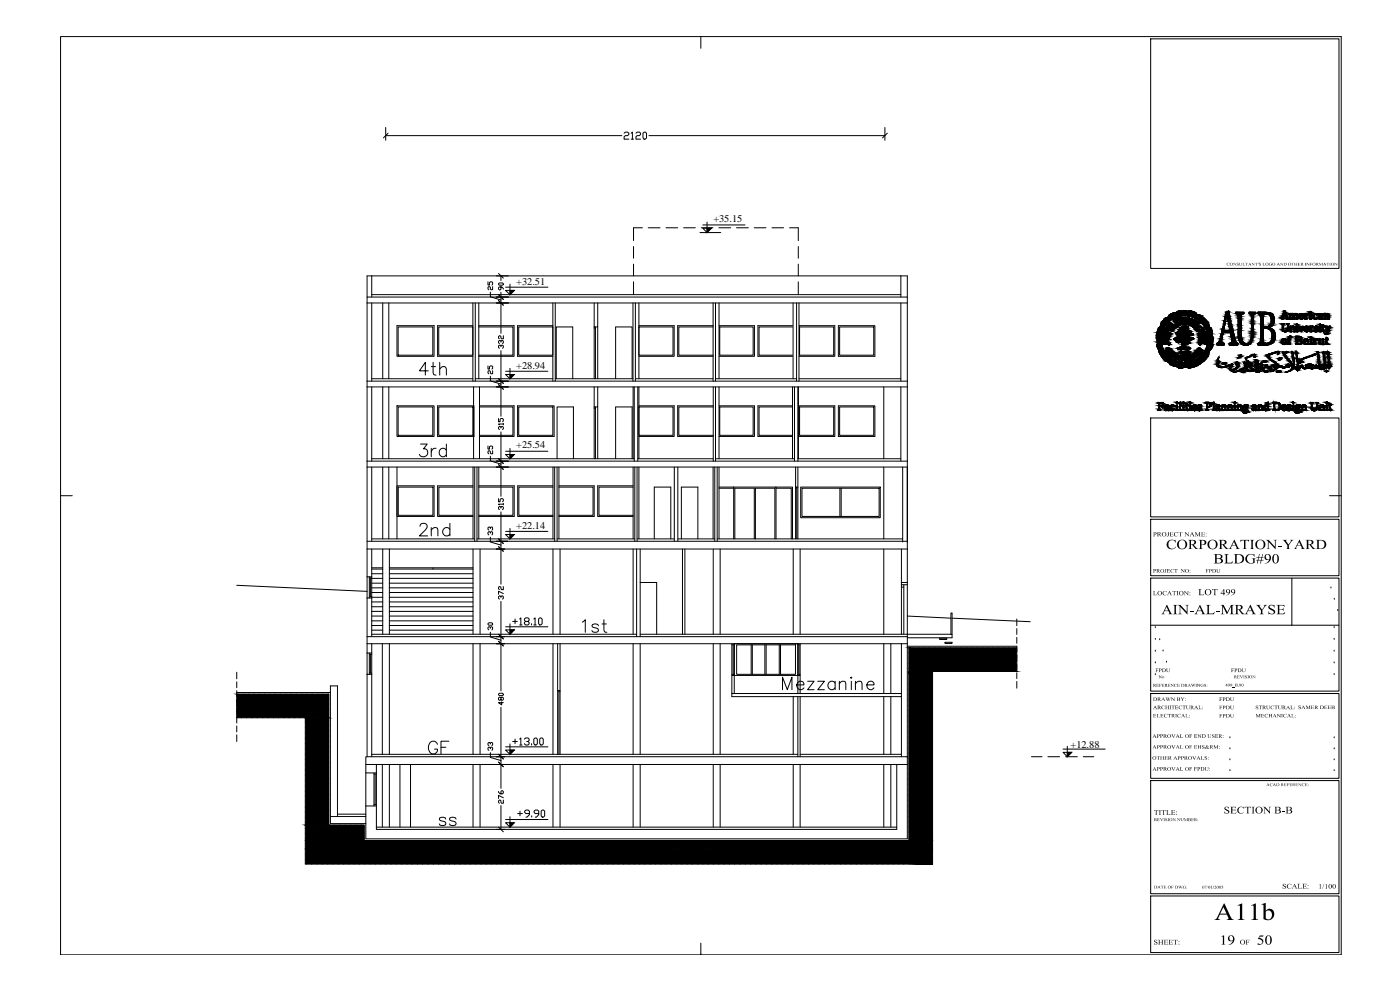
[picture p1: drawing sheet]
<svg xmlns="http://www.w3.org/2000/svg" width="420mm" height="297mm" viewBox="0 0 420 297" stroke-linecap="round" stroke-linejoin="round" font-family="sans-serif">
<defs><g id="words">
<g font-size="3.1">
<text x="214.1" y="66.7">+35.15</text>
<text x="155" y="85.4">+32.51</text>
<text x="155" y="110.6">+28.94</text>
<text x="155" y="134.5">+25.54</text>
<text x="155" y="158.8">+22.14</text>
<text x="321.3" y="224.3">+12.88</text>
</g>
</g></defs>
<!-- layer: PROJECTION -->
<g fill="none" stroke="#000" stroke-width=".3">
<path d="M190.1 74v3.5M190.1 79.3v3.5M192.8 68.3h-2.7v3.9M194.5 68.3h3.6M199.9 68.3h3.5M205.2 68.3h3.5M210.5 68.3h3.5M215.7 68.3h3.6M221 68.3h3.6M226.4 68.3h3.5M231.7 68.3h3.5M237 68.3h2.6v3.9"/>
<path d="M239.6 74v3.5M239.6 79.3v3.5M111.6 82.8h158.8M114.9 90.9v22.7M116.7 90.9v22.7M143.7 90.9v22.7M190.1 84.6v3.8M191.7 90.9v22.7M215.8 90.9v22.7M238 90.9v22.7M239.6 84.6v3.8M114.9 116.1v21.5"/>
<path d="M116.7 116.1v21.5M142.1 116.1v21.5M143.9 116.1v21.5M166.9 113.6v-15.5h5v15.5M184.8 113.6v-15.5h4.9v15.5M190 116.1v21.5M191.7 116.1v21.5M215.8 116.1v21.5M237.8 116.1v21.5M239.6 116.1v21.5M265.2 116.1v21.5M167.2 137.6v-15.5h4.9v15.5"/>
<path d="M184.8 137.6v-15.5h4.9v15.5M114.9 140.1v21.6M116.7 140.1v21.6M119.1 140.1v21.6M142 140.1v21.6M143.7 140.1v21.6M166 140.1v21.6M167.7 140.1v21.6M190 140.1v21.6M191.7 140.1v21.6M214 140.1v21.6M215.8 140.1v21.6"/>
<path d="M265.2 140.1v21.6M114.9 164.7v25.6M116.9 164.7v25.6M142 164.7v25.6M144.1 164.7v25.6M166 164.7v25.6M168.1 164.7v25.6M190 164.7v25.6M192.1 174.8h5v15.5M196.4 161.7v-15.6h4.9v15.6M204.5 161.7v-15.6h4.9v15.6M214.1 164.7v25.6"/>
<path d="M216.1 164.7v25.6M238.1 164.7v25.6M240.1 164.7v25.6M265.2 164.7v25.6M114.7 193.1v33.2M116.9 193.1v33.2M142 193.1v33.2M144.1 193.1v33.2M166 193.1v33.2M190 193.1v33.2M192.1 193.1v33.2M214.1 193.1v33.2"/>
<path d="M216.1 193.1v33.2M265.2 193.1v15M267.3 193.1v15M305.2 185.7v2M305.2 188.6v1.7M305.2 191.2v1.8M305.2 193.9v1.7M305.2 196.5v1.8M305.2 199.2v1.8M71 201.7v2M71 204.6v1.7M71 207.2v1.8"/>
<path d="M71 209.9v1.7M71 212.5v1.8M71 215.2v1.7M71 217.8v1.8M238.1 209v17.3M265.2 209v17.3M267.3 209v17.3M305.2 201.9v1.7M305.2 204.5v2M71 220.5v2M114.7 229.4v18.8M116.9 229.4v18.8"/>
<path d="M120 229.4v18.8M123.2 229.4v18.8M142 229.4v18.8M144.1 229.4v18.8M166 229.4v18.8M168.1 229.4v18.8M190 229.4v18.8M192.1 229.4v18.8M214.1 229.4v18.8M216.1 229.4v18.8M238.1 229.4v18.8M240.1 229.4v18.8"/>
<path d="M265.2 229.4v18.8M267.3 229.4v18.8M309.6 227h3.1M314.5 227h3.5M319.8 227h3.5M325.1 227h3.2"/>
</g>
<!-- layer: 65-1F$0$A-WALL -->
<g fill="none" stroke="#000" stroke-width=".3">
<path d="M110.2 90.9v-1.8h162.1v1.8M110.2 89.1v-6.3h1.4v6.3M110.2 90.9v49.2M110.2 90.9h162.1M111.6 90.9v23.5M141.9 90.9v23.5M142.6 90.9v23.5M165.9 90.9v23.5M166.6 90.9v23.5M178.3 90.9v7.2h1.1v-7.2M190 90.9v23.5M190.7 90.9v23.5"/>
<path d="M214 90.9v23.5M214.7 90.9v23.5M239.1 90.9v23.5M239.8 90.9v23.5M270.4 89.1v-6.3h1.9v6.3M270.4 90.9v23.5M272.3 90.9v23.5M110.2 114.4h162.1M110.2 116.1h162.1M111.6 116.1v22.3M178.3 116.1v6h1.1v-6M190.3 116.1v22.3"/>
<path d="M191.4 116.1v22.3M214.1 116.1v22.3M214.7 116.1v22.3M238.4 116.1v22.3M239.5 116.1v22.3M270.4 116.1v22.3M272.3 114.4v24M110.2 138.4h162.1M272.3 138.4v1.7h-162.1M110.2 140.1v24.6M111.6 140.1v22.3M142.5 140.1v22.3"/>
<path d="M143.1 140.1v22.3M166.5 140.1v22.3M167.2 140.1v22.3M190.5 140.1v22.3M191.2 140.1v22.3M202.4 140.1v22.3M203.4 140.1v22.3M214.5 140.1v22.3M215.2 140.1v22.3M238.8 140.1v6h.7v-6M270.9 140.1v22.5M110.2 164.7v8.4h1.4v-8.4"/>
<path d="M110.2 164.7h162.1M110.2 162.4h162.1M191.1 164.7v26.3M192.1 164.7v26.3M204.8 164.7v25.6M205.5 164.7v25.6M272.3 162.6v-22.5v22.5M272.3 162.6v12.2h-1.8v-10.1M110.2 193.1h162.1M110.2 191h162.1M111.6 191v-11.6h-1.4v16.5h1.4v-2.8M167.4 193.1v14.1h.7v-14.1"/>
<path d="M270.5 193.1v33.9M272.3 191.4h13.4v-1.1h-13.4v36.7M219.6 208.1v-5.4h.8v5.4M219.6 208.1v.9h50.9M219.6 208.1h50.9M239.5 208.1v-5.4h.6v5.4M239.5 209v18M240.1 209v18M109.8 227h162.5v2.4h-162.5zM109.8 229.4v2.5h3.2v-2.5M110.2 227v-24.7h1.4v24.7M269.1 229.4v19.4h-156.1v-7h-3.2v9.9h162.5v-22.3"/>
<path d="M99.2 245v2.1h10.6M99.2 245v-39.2h2.1v39.2M99.2 245h10.6"/>
</g>
<!-- layer: CARRELAGE -->
<g fill="none" stroke="#000" stroke-width=".3">
<path d="M111.6 88.4h158.8M111.6 113.6h30.3M142.6 113.6h23.3M166.6 113.6h23.4M190.7 113.6h23.3M214.7 113.6h24.4M239.8 113.6h30.6M111.6 137.6h78.7M191.4 137.6h22.7M214.7 137.6h23.7M239.5 137.6h30.9M111.6 161.7h30.9"/>
<path d="M143.1 161.7h23.4M167.2 161.7h23.3M191.2 161.7h11.2M203.4 161.7h11.1M215.2 161.7h55.7M111.6 190.3h79.5M192.1 190.3h80.2M111.6 226.3h127.9M240.1 226.3h30.4M101.3 244.3h8.5M113 248.2h156.1"/>
</g>
<!-- layer: 65-1F$0$A-GLAZ -->
<g fill="none" stroke="#000" stroke-width=".3">
<path d="M210.1 69.8h6.2M119.1 97.7h11.2v9.2h-11.2zM119.5 98.1h10.4v8.5h-10.4zM131.7 98.1h10.2v8.5h-10.2zM141.9 97.7h-10.6v9.2h10.6M143.7 97.7h10.6v9.2h-10.6M143.7 98.1h10.2v8.5h-10.2M155.7 98.1h10.2v8.5h-10.2zM165.9 97.7h-10.6v9.2h10.6M178.3 98.1v15.5M178.3 98.4h.4M178.7 98.1v15.5"/>
<path d="M179.4 98.1v15.5M191.7 97.7h10.6v9.2h-10.6M191.7 98.1h10.3v8.5h-10.3zM214.1 98.1h-10.4v8.5h10.4M214.1 97.7h-10.7v9.2h10.7M215.8 97.7h10.6v9.2h-10.6M216 98.1h10v8.5h-10zM237.8 98.1h-10v8.5h10M237.8 97.7h-10.3v9.2h10.3M239.8 97.7h10.7v9.2h-10.7M240 98.1h10.2v8.5h-10.2zM251.6 97.7h11v9.2h-11z"/>
<path d="M252 98.1h10.2v8.5h-10.2zM128.5 111.3h-2.6l1.7-2.6v3.8M129.4 110h1.3M130 108.7v3.1l.1 .5 .8 .2M132 110.7l.9-.7 .8 .2 .3 .5v1.8M132 108.7v3.8M119.1 121.8h11.2v9.2h-11.2zM119.5 122.1h10.4v8.5h-10.4zM126.2 133.2h2l-1.1 1.5a1.26 1.26 0 0 1 1.2 1.7 1.26 1.26 0 0 1-2.1 .4l-.3-.5M129.4 134.5v2.5M130.9 134.5a1.21 1.21 0 0 0-1.5 1.1M131.3 121.8h11v9.2h-11z"/>
<path d="M131.7 122.1h10.2v8.5h-10.2zM134 135.1a1.2 1.2 0 0 0-1.8-.2 1.2 1.2 0 0 0 0 1.8 1.2 1.2 0 0 0 1.8-.2M134 133.2v3.8M143.9 121.8h10.4v9.2h-10.4M143.9 122.1h10v8.5h-10M155.3 121.8h11v9.2h-11zM155.7 122.1h10.2v8.5h-10.2zM178.3 122.1v15.5M178.3 122.5h.4M178.7 122.1v15.5M179.4 122.1v15.5M191.7 121.8h10.6v9.2h-10.6"/>
<path d="M191.7 122.1h10.3v8.5h-10.3zM214.1 122.1h-10.4v8.5h10.4M214.1 121.8h-10.7v9.2h10.7M215.8 121.8h10.6v9.2h-10.6M216 122.1h10v8.5h-10zM237.8 122.1h-10v8.5h10M237.8 121.8h-10.3v9.2h10.3M239.6 121.8h10.9v9.2h-10.9M240 122.1h10.2v8.5h-10.2zM251.6 121.8h11v9.2h-11zM252 122.1h10.2v8.5h-10.2zM119.1 145.8h11.2v9.2h-11.2z"/>
<path d="M119.5 146.1h10.4v8.5h-10.4zM126 157.9l.4-.7 1.1-.2a.94 .94 0 0 1 .5 1.5l-2.1 2.3h2.5M129.4 159l1-.7 .8 .2 .2 2.3M129.4 158.3v2.5M135 158.8a1.2 1.2 0 0 0-1.8-.1 1.2 1.2 0 0 0 0 1.7 1.2 1.2 0 0 0 1.8-.2M135 157v3.8M142 145.8h-10.7v9.2h10.7M142 146.1h-10.3v8.5h10.3M143.7 146.1h10.2v8.5h-10.2M143.7 145.8h10.6v9.2h-10.6M166 145.8h-10.6v9.2h10.6M166 146.1h-10.3v8.5h10.3"/>
<path d="M167.7 146.1h10.3v8.5h-10.3M167.7 145.8h10.6v9.2h-10.6M190 145.8h-10.6v9.2h10.6M190 146.1h-10.2v8.5h10.2M215.8 146.1h22v15.6M215.8 146.5h4.4M220.2 146.1v15.6M232.9 146.5h4.6v15.2M232.9 146.1v15.6M238.8 146.1v15.6M238.8 146.5h.3M239.1 146.1v15.6"/>
<path d="M239.5 146.1v15.6M240.3 146.1h23.9v9.2h-23.9zM240.7 146.5h23.1v8.5h-23.1zM252.1 146.5v8.5M252.4 146.5v8.5M71 175.6l39.2 1.8M110.2 173.1v6.3M110.8 173.1v6.3M110.8 173.4h.8M110.8 179h.8M111.2 173.4v5.6M111.6 173.1v6.3"/>
<path d="M111.6 170.7h3.3M111.6 170.4h3.3M111.6 172.1h3.3M111.6 173.5h3.3M111.6 175h3.3M111.6 176.4h3.3M111.6 177.8h3.3M111.6 179.2h3.3M116.9 170.7h25.1M116.9 170.4h25.1M116.9 172.1h25.1M116.9 173.5h25.1"/>
<path d="M116.9 175h25.1M116.9 176.4h25.1M116.9 177.8h25.1M116.9 179.2h25.1M129.9 170.7h.1M220.5 161.7v-15.2h5.9v15.2M226.7 161.7v-15.2h5.9v15.2M270.5 174.8v15.5M270.5 175.4h1.8M270.5 176.2h.7M271.2 175.4v14.9M272.3 174.8v15.5"/>
<path d="M110.2 195.9v6.4M110.8 196.3h.8M110.8 195.9v6.4M111.2 196.3v5.6M111.6 195.9v6.4M111.6 180.6h3.3M111.6 182h3.3M111.6 183.4h3.3M111.6 184.8h3.3M111.6 186.3h3.3M111.6 187.7h3.3M111.6 189.1h3.3"/>
<path d="M116.9 180.6h25.1M116.9 182h25.1M116.9 183.4h25.1M116.9 184.8h25.1M116.9 186.3h25.1M116.9 187.7h25.1M116.9 189.1h25.1M174.8 186.7l.9-.8v3.8M179.6 187.8a1.11 1.11 0 0 0-2 0l.2 .3 1.6 .6 .2 .5a1.15 1.15 0 0 1-2 0M180.7 187.2h1.3M181.2 185.9v3.1l.2 .5 .7 .2M219.6 193.5h.8"/>
<path d="M219.6 193.1v9.6M220 193.5v8.8M220.4 193.1h19.1v9.6h-19.1zM220.4 193.1v9.6M221.1 193.5h17.6v8.8h-17.6zM225.4 193.5v8.8M225.8 193.5v8.8M229.5 193.5v8.8M229.9 193.5v8.8M233.9 193.5v8.8M234.2 193.5v8.8M239.5 193.1v9.6"/>
<path d="M239.5 193.5h.6M239.8 193.5v8.8M240.1 193.1v9.6M272.3 193.9h32.9M272.3 184.8l13.1 .7M274.2 194.4l-1.4 1.4M275.8 194.4l-3 3M277.4 194.4l-4.6 4.6M279 194.4l-6.2 6.1M280.6 194.4l-7.8 7.8M282 191.5h2.1v.4h-2.1zM282.2 194.4l-9.4 9.3"/>
<path d="M283.6 192.7h2.1v.4h-2.1zM283.7 194.4l-10.9 10.9M285.3 194.4l-12.5 12.5M285.4 190.3v-6.3h.3v6.3M285.7 185.5l23.5 1M286.9 194.4l-14.1 14.1M288.5 194.4l-7.1 7.1M290.1 194.4l-7.1 7.1M291.6 194.4l-7 7.1M293.3 194.4l-7.1 7.1M294.8 194.4l-7 7.1M296.4 194.4l-7 7.1"/>
<path d="M298 194.4l-7.1 7.1M299.6 194.4l-7.1 7.1M301.2 194.4l-7.1 7.1M302.8 194.4l-7.1 7.1M304.3 194.4l-7 7.1M305.2 194.4h-32.4v57.8h-163.5v-4.6h-10.6v-39.3h-27.7M305.2 195.2l-6.3 6.3M305.2 196.8l-4.7 4.7M305.2 198.3l-3.1 3.2M305.2 200l-1.6 1.5M71 207.8h28.2M71.6 208.3l-.6 .5"/>
<path d="M73.1 208.3l-2.1 2.1M74.7 208.3l-3.7 3.7M76.3 208.3l-5.3 5.2M77.9 208.3l-6.9 6.9M79.5 208.3l-7.1 7.1M81 208.3l-7 7.1M82.6 208.3l-7 7.1M84.2 208.3l-7.1 7.1M85.8 208.3l-7 7.1M87.4 208.3l-7.1 7.1M89 208.3l-7.1 7.1M90.6 208.3l-7.1 7.1"/>
<path d="M92.2 208.3l-7.1 7.1M93.7 208.3l-7 7.1M95.3 208.3l-7 7.1M96.9 208.3l-7.1 7.1M98.5 208.3l-7 7.1M98.7 209.7l-7.1 7.1M98.7 211.3l-7.1 7.1M98.7 212.9l-7.1 7M98.7 214.5l-7.1 7M98.7 216l-7.1 7.1M98.7 217.6l-7.1 7.1M98.7 219.2l-7.1 7.1"/>
<path d="M110.8 201.9h.8M167.4 207.2v19.1M167.7 207.2v19.1M167.7 207.5h.4M168.1 207.2v19.1M219.6 202.3h.8M234.8 206.9v-3.7l1.5 3.7 1.4-3.7v3.7M239.1 205.5h2.2a1.12 1.12 0 0 0-1.3-1.2 1.12 1.12 0 0 0-.9 1.5 1.16 1.16 0 0 0 .9 1.1 1.16 1.16 0 0 0 1.3-.5M239.5 202.3h.6M242.4 204.4h1.9l-1.9 2.5h1.9M245.4 204.4h2l-2 2.5h2M250.6 204.9a1.2 1.2 0 0 0-1.7-.1 1.2 1.2 0 0 0 0 1.8 1.2 1.2 0 0 0 1.7-.2"/>
<path d="M250.6 204.4v2.5M251.9 205.1l.9-.7 .9 .2 .1 2.3M251.9 204.4v2.5M255.3 203.3l.2-.1 .2 .1-.2 .2zM255.5 204.4v2.5M256.7 205.1l1-.7 .8 .2 .2 2.3M256.7 204.4v2.5M260.2 205.5h2.1a1.12 1.12 0 0 0-1.3-1.2 1.12 1.12 0 0 0-.8 1.5 1.16 1.16 0 0 0 .8 1.1 1.16 1.16 0 0 0 1.3-.5M279.9 203l-7.1 7.1M279.9 204.6l-7.1 7.1M279.9 206.2l-7.1 7M279.9 207.8l-7.1 7.1"/>
<path d="M279.9 209.4l-7.1 7M279.9 211l-7.1 7M279.9 212.5l-7.1 7.1M279.9 214.1l-7.1 7.1M279.9 215.7l-7.1 7.1M279.9 217.3l-7.1 7M279.9 218.9l-7.1 7M98.7 220.8l-7.1 7.1M98.7 222.4l-7.1 7.1M98.7 224l-7.1 7.1M98.7 225.6l-7.1 7M98.7 227.2l-7.1 7"/>
<path d="M98.7 228.7l-7.1 7.1M98.7 230.3l-7.1 7.1M98.7 231.9l-7.1 7.1M98.7 233.5l-7.1 7.1M98.7 235.1l-7.1 7.1M98.7 236.7l-7.1 7M98.7 238.3l-7.1 7M98.7 239.8l-7.1 7.1M109.8 231.9v9.9M112.2 231.9v9.9M112.2 232.3h.8M112.6 232.3v9.1"/>
<path d="M113 231.9v9.9M131.3 223.3a1.39 1.39 0 0 0-1.6-.9 1.39 1.39 0 0 0-1.1 1.4 1.65 1.65 0 0 0 .3 1.8 1.65 1.65 0 0 0 1.8 .4l.4-.3 .2-.9h-.9M132.3 224.2h1.5M134.7 222.4h-2.4v3.8M279.9 220.4l-7.1 7.1M279.9 222.1l-7.1 7M279.9 223.6l-7.1 7.1M279.9 225.2l-7.1 7.1M279.9 226.8l-7.1 7.1M279.9 228.4l-7.1 7.1M279.9 230l-7.1 7M279.9 231.6l-7.1 7"/>
<path d="M279.9 233.1l-7.1 7.1M279.9 234.8l-7.1 7M279.9 236.3l-7.1 7.1M279.9 237.9l-7.1 7.1M279.9 239.5l-7.1 7.1M98.7 241.4l-7.1 7.1M98.7 243l-7.1 7.1M98.7 244.6l-7.1 7.1M98.7 246.2l-7.1 7.1M98.9 247.6l-7.3 7.3M100.4 247.6l-8.8 8.8M102 247.6l-10.4 10.4"/>
<path d="M103.6 247.6l-11.6 11.7M105.2 247.6l-11.7 11.7M106.8 247.6l-11.7 11.7M108.4 247.6l-11.7 11.7M109.3 248.3l-11 11M109.3 249.9l-9.4 9.4M109.3 251.5l-7.8 7.8M110.1 252.2l-7 7.1M111.7 252.2l-7 7.1M112.2 241.4h.8M113.3 252.2l-7.1 7.1M114.9 252.2l-7.1 7.1"/>
<path d="M116.5 252.2l-7.1 7.1M118.1 252.2l-7.1 7.1M119.6 252.2l-7 7.1M121.2 252.2l-7 7.1M122.8 252.2l-7 7.1M124.4 252.2l-7.1 7.1M126 252.2l-7.1 7.1M127.6 252.2l-7.1 7.1M129.2 252.2l-7.1 7.1M130.7 252.2l-7 7.1M132.3 252.2l-7 7.1M133.8 245.8a1.11 1.11 0 0 0-2 0l.2 .3 1.6 .5 .2 .6a1.15 1.15 0 0 1-2 0"/>
<path d="M133.9 252.2l-7.1 7.1M135.5 252.2l-7 7.1M136.9 245.8a1.14 1.14 0 0 0-2 0l.2 .3a2.31 2.31 0 0 1 1.8 .9v.2a1.19 1.19 0 0 1-2 0M137.1 252.2l-7.1 7.1M138.7 252.2l-7.1 7.1M140.3 252.2l-7.1 7.1M141.9 252.2l-7.1 7.1M143.4 252.2l-7 7.1M145 252.2l-7 7.1M146.6 252.2l-7.1 7.1M148.2 252.2l-7 7.1M149.8 252.2l-7.1 7.1"/>
<path d="M151.4 252.2l-7.1 7.1M153 252.2l-7.1 7.1M154.5 252.2l-7 7.1M156.1 252.2l-7 7.1M157.7 252.2l-7.1 7.1M159.3 252.2l-7.1 7.1M160.9 252.2l-7.1 7.1M162.5 252.2l-7.1 7.1M164.1 252.2l-7.1 7.1M165.7 252.2l-7.1 7.1M167.2 252.2l-7 7.1M168.8 252.2l-7 7.1"/>
<path d="M170.4 252.2l-7.1 7.1M172 252.2l-7.1 7.1M173.6 252.2l-7.1 7.1M175.2 252.2l-7.1 7.1M176.8 252.2l-7.1 7.1M178.3 252.2l-7 7.1M179.9 252.2l-7 7.1M181.5 252.2l-7 7.1M183.1 252.2l-7.1 7.1M184.7 252.2l-7.1 7.1M186.3 252.2l-7.1 7.1M187.8 252.2l-7 7.1"/>
<path d="M189.5 252.2l-7.1 7.1M191 252.2l-7 7.1M192.6 252.2l-7 7.1M194.2 252.2l-7.1 7.1M195.8 252.2l-7.1 7.1M197.4 252.2l-7.1 7.1M199 252.2l-7.1 7.1M200.5 252.2l-7 7.1M202.2 252.2l-7.1 7.1M203.7 252.2l-7 7.1M205.3 252.2l-7 7.1M206.9 252.2l-7.1 7.1"/>
<path d="M208.5 252.2l-7.1 7.1M210.1 252.2l-7.1 7.1M211.6 252.2l-7 7.1M213.2 252.2l-7 7.1M214.8 252.2l-7.1 7.1M216.4 252.2l-7 7.1M218 252.2l-7.1 7.1M219.6 252.2l-7.1 7.1M221.2 252.2l-7.1 7.1M222.8 252.2l-7.1 7.1M224.3 252.2l-7 7.1M225.9 252.2l-7 7.1"/>
<path d="M227.5 252.2l-7.1 7.1M229.1 252.2l-7 7.1M230.7 252.2l-7.1 7.1M232.3 252.2l-7.1 7.1M233.9 252.2l-7.1 7.1M235.4 252.2l-7 7.1M237 252.2l-7 7.1M238.6 252.2l-7 7.1M240.2 252.2l-7.1 7.1M241.8 252.2l-7.1 7.1M243.4 252.2l-7.1 7.1M245 252.2l-7.1 7.1"/>
<path d="M246.6 252.2l-7.1 7.1M248.1 252.2l-7 7.1M249.7 252.2l-7 7.1M251.3 252.2l-7.1 7.1M252.9 252.2l-7.1 7.1M254.5 252.2l-7.1 7.1M256.1 252.2l-7.1 7.1M257.7 252.2l-7.1 7.1M259.3 252.2l-7.1 7.1M260.8 252.2l-7 7.1M262.4 252.2l-7 7.1M264 252.2l-7.1 7.1"/>
<path d="M265.6 252.2l-7.1 7.1M267.2 252.2l-7.1 7.1M268.7 252.2l-7 7.1M270.4 252.2l-7.1 7.1M271.9 252.2l-7 7.1M279.9 241.1l-7.1 7M279.9 242.7l-7.1 7M279.9 244.3l-7.1 7M279.9 245.8l-13.4 13.5M279.9 247.4l-11.9 11.9M279.9 249l-10.3 10.3M279.9 250.6l-8.7 8.7"/>
<path d="M279.9 252.2l-7.1 7.1M279.9 253.8l-5.5 5.5M279.9 255.4l-3.9 3.9M279.9 256.9l-2.3 2.4M279.9 258.5l-.7 .8"/>
</g>
<!-- layer: quotation -->
<g fill="none" stroke="#000" stroke-width=".3">
<path d="M115.8 38.2v3.9M187.3 40l.4-.4h.7l.3 .4v.3l-.3 .4h-.7l-.4 .3v.8h1.4M189.4 40l.4-.4v2.2M190.9 40l.3-.4h.7l.3 .4-.3 .7h-.7l-.3 .3v.8h1.3M193 40l.3-.4h.4l.3 .4v1.4l-.3 .4h-.4l-.3-.4zM265.6 38.2v3.9M115.8 40.7h70.8M189.4 41.8h.7M194.7 40.7h70.9M146.4 84.6v.9h.5v-.7l.3-.2h.4l.2 .2-.2 .7M147.2 87.6v1.4l3.1 1M147.8 86v.9h-.4l-.2-.7-.5-.2-.3 .2v.5l.3 .2"/>
<path d="M148.9 90.9h3.7M148.9 89.1h3.7M148.9 82.8h3.7M149.6 85.1l.3-.2h.9l.3 .5-.3 .2h-.9zM150.3 86.1v.7l-.4 .2-.3-.2v-.5l.3-.2h.7l.5 .7M150.3 82.8v1.4M150.3 87.7v12.3M146.4 109.8v1h.5v-.8l.3-.2h.4l.2 .2-.2 .8M147.2 112.9v1.4l3.1 .9M147.8 111.2v1h-.4l-.2-.8-.5-.2-.3 .2v.5l.3 .3M148.9 116.1h3.7M148.9 114.4h3.7"/>
<path d="M150.3 104l-.2-.4-.5 .2v.5l.3 .2M150.3 103.8l.3-.2 .5 .2v.5l-.3 .2M150.3 102.6l-.2-.4-.5 .2v.4l.3 .3M150.3 102.4l.3-.2 .5 .2v.4l-.3 .3M150.3 105.2v19.7M151.1 100.7v1h-.5l-.5-1-.5 .3v.4l.3 .3M146.4 133.8v1h.5v-.8l.3-.2 .6 .2-.2 .8M147.2 136.9v1.4l3.1 .9M147.8 135.2v1h-.4l-.5-1-.5 .3v.4l.3 .3M148.9 138.4h3.7M149.6 125.6v.9h.5v-.7l.2-.2h.5l.3 .2v.5l-.3 .2M150.3 128.4l-.2-.5-.5 .3v.5l.3 .2"/>
<path d="M150.3 128.2l.3-.3 .5 .3v.5l-.3 .2M150.3 129.6v19.3M151.1 127.2h-1.5l.3 .3M151.1 127v.5M147.2 160l-.3-.5-.5 .3v.4l.3 .3M147.2 159.8l.2-.3 .4 .3-.2 .7M147.2 158.6l-.3-.5-.5 .2v.5l.3 .3M147.2 158.3l.2-.2 .4 .2-.2 .8M148.9 140.1h3.7M149.6 149.6v1h.5v-.8l.2-.2 .8 .2v.5l-.3 .3M150.3 152.5v-.3l-.4-.3-.3 .3v.5l.3 .2M150.3 152.2l.3-.3 .5 .3v.5l-.3 .2"/>
<path d="M150.3 153.6v21.7M151.1 151.3h-1.5l.3 .2M151.1 151v.5M147.2 161.2v1.4l3.1 .9M148.9 162.4h3.5M148.9 164.7h2.5M150.3 179.3l-.2-.5-.5 .2v.5l.3 .3M150.3 179l.3-.2 .5 .2v.5l-.3 .3M151.1 178.1l-1.5-.7v.9M151.1 176v.9h-.5l-.5-.9-.5 .2v.5l.3 .2M146.4 187.1l.3-.2h.9l.2 .4-.2 .3h-.9zM147.2 189.7v1.4l3.1 1"/>
<path d="M147.2 188.5l-.3-.4-.5 .2v.4l.3 .3M147.2 188.3l.2-.2 .4 .2-.2 .7M148.9 191h2.5M148.9 193.1h2.5M150.3 180.4v26.9M149.6 208.3l.3-.3h.9l.3 .5-.3 .2h-.9zM150.3 209.4l.5-.2 .3 .2v.5l-.5 .2-.5-.9-.5 .2v.5l.3 .2 .4-.2M150.3 212.2v24.3M150.6 210.6v.9l-1-.7h1.5M147.2 225.8v1.5l3.1 .9M147.2 224.7v-.3l-.5-.2-.3 .2v.5l.3 .2M147.2 224.4l.2-.2 .4 .2-.2 .7"/>
<path d="M147.2 223.2l-.5-.4-.3 .2v.5l.3 .2M147.2 223l.2-.2 .4 .2-.2 .7M148.9 227h2.5M148.9 229.4h2.5M149.6 237.5l.5 .7h.7l.3-.3v-.4l-.3-.2-.5 .2v.7M151.1 239.4l-1.5-.8v1M148.9 248.8h2.5M150.3 241.7v7.1M151.1 240v1h-.5l-.3-.7-.4-.3-.3 .3v.5l.3 .2"/>
</g>
<!-- layer: 0 -->
<g fill="none" stroke="#000" stroke-width=".3">
<path d="M116.5 40l-1.4 1.4M266.3 40l-1.4 1.4M149.6 90.2l1.5 1.4M149.6 88.4l1.5 1.4M149.6 82.1l1.5 1.4M149.6 115.4l1.5 1.4M149.6 113.6l1.5 1.4M149.6 139.4l1.5 1.5M149.6 137.6l1.5 1.5M149.6 161.7l1.5 1.4M149.6 164l1.5 1.4M149.6 190.3l1.5 1.4"/>
<path d="M149.6 192.4l1.5 1.4M149.6 226.3l1.5 1.4M149.6 228.7l1.5 1.4M149.6 248.2l1.5 1.4"/>
</g>
<!-- layer: FRAME 050 -->
<g fill="none" stroke="#000" stroke-width=".3">
<path d="M210.3 11v3.5M18.2 148.7h3.5M399 148.7h3.5M399.4 176.4h.1M400.4 179.8h.1M346.7 188.3h.1M346.7 191.8h.1M346.7 195.4h.1M346.7 198.9h.1M348 192h.1M349.1 195.3h.1M350.1 198.7h.1"/>
<path d="M400.4 188.3h.1M400.4 191.8h.1M400.4 195.4h.1M400.4 198.9h.1M401.5 183.2h.1M346.7 202.4h.1M400.4 202.4h.1M369.1 221.4h.1M369.1 231.2h.1M369.1 228h.1M369.1 224.7h.1M400.4 221.4h.1"/>
<path d="M400.4 231.2h.1M400.4 228h.1M400.4 224.7h.1M210.3 286.5h.1M210.3 283v3.5"/>
</g>
<g fill="#000">
<path d="M368.2 79l.7-.2v.3l-.2-.2h-.3l-.1 .4 .2 .3 .5-.1-.6 .2-.3-.3zM370 78.9l.9 .6-.2-.6h.3l-.1 .8-.6-.6 .1 .6h-.4l.2-.7zM371.2 78.9l.5-.1v.3l-.2-.2-.3 .1 .5 .3v.4h-.5v-.3l.1 .2 .4-.1-.5-.3zM371.8 78.9h.5l-.1 .7h.4l-.1-.7h.3l-.1 .7-.6 .1zM372.9 78.9h.4h-.2v.7l.6-.1-.1 .2h-.7zM373.8 78.9h.7v.2l-.3-.2 .1 .8h-.4l.2-.8-.3 .2zM375.6 78.9l.8 .6-.1-.6h.3l-.2 .8-.6-.6 .1 .6h-.3l.2-.7zM376.7 78.9h.7v.2l-.3-.2 .1 .8h-.4l.2-.8-.3 .2zM377.5 78.8l.1 .4zM377.8 78.9l.6-.1v.3l-.1-.2-.4 .1 .5 .4v.2l-.6 .1v-.3l.2 .2h.3zM378.9 78.9h.4h-.1v.7l.5-.1-.1 .2h-.7zM380.9 79l.7-.2v.3l-.5-.2-.2 .4 .5 .4v-.5h.3l-.1 .4h-.6z"/>
<path d="M384.1 78.9l.9 .6-.2-.6h.3l-.1 .8-.6-.6 .1 .6h-.3l.1-.7zM387.6 78.9h.8v.2l-.4-.2 .2 .8h-.4l.1-.8-.3 .2zM388.4 78.9h.4l-.1 .4h.4l-.1-.4h.4v.8h-.4l.1-.4h-.4l.1 .4h-.4zM389.4 78.9h.8v.2l-.5-.2v.3h.4v.2l-.4-.1v.3l.5-.1v.2h-.8zM391.6 78.9h.4v.8h-.4zM392 78.9l.9 .6-.2-.6h.3l-.1 .8-.6-.6 .1 .6h-.3l.1-.8zM393.1 78.9h.7v.2l-.5-.2v.3l.4-.1v.3l-.4-.1 .2 .4h-.4zM395.8 78.9h.3l.3 .6 .4-.6h.2v.8h-.4l.2-.7-.4 .7-.4-.7 .1 .7h-.3zM398.1 78.9h.8v.2l-.3-.2 .1 .8h-.4l.2-.8-.4 .2zM399 78.9h.3v.8h-.3zM400.4 78.9h.3l.5 .6-.1-.6h.3l-.1 .8-.6-.6 .1 .6h-.4l.2-.7zM350.3 159.7h.6h-.2v1.1l-.3 .2-.2-.2h.3v-1z"/>
<path d="M351 159.7h1.1v.2l-.2-.2h-.5v.5l.5-.1v.4l-.5-.2v.5h.6l.2-.2-.1 .3h-1.1l.2-.1v-1.1zM352.4 159.9l.4-.2h.7v.4l-.3-.4h-.4l-.3 .7 .4 .5 .7-.3-.4 .3h-.6l-.3-.4zM353.7 159.7h1.2v.3l-.5-.3v1.1l.2 .1h-.6l.2-.1v-1.1l-.5 .3zM355.4 159.7h.4l.9 .9v-.8l-.2-.1h.5l-.2 .1v1.1l-1-1v.9l.2 .1h-.5l.2-.1v-1zM360.4 159.7h1.1v.2l-.7-.2v.5l.6-.1v.4l-.6-.2v.5h.6l.2-.2-.1 .3h-1.1l.3-.1v-.9zM346 177.3h.7l-.3 .2v.9l.6 .1 .2-.3-.1 .4h-1.1l.3-.2v-.9zM349.6 170.7h.5l-.3 1.1h-.3h.3v-1zM349.1 177.5l1-.2v.4l-.3-.3h-.5l-.2 .8 .4 .3 .7-.2-.5 .3-.5-.1-.3-.4zM350.2 170.7h.8l.1 .3-.6-.2v.4l.5-.1v.3l-.5-.1v.4l.7-.2-.2 .3h-.8l.1-.1v-.9zM351.4 170.9l.9-.2v.4l-.3-.3-.4 .1-.1 .6 .3 .3 .5-.2-.2 .2h-.6l-.2-.4zM350.4 162.5l.9-.6 1.1 .2 .4-.2 .1 1-.4-.6-.5-.2-1 .2-.3 .7v.8l.1 .4 .7 .4h.8l.6-.5-.1 .2-1 .5-1.1-.2-.6-1zM351.8 177.3h1.2v.3l-.5-.2v1l.2 .2h-.6l.2-.2v-1l-.5 .2z"/>
<path d="M352.4 170.7h1v.3l-.4-.2v.9l.2 .1h-.5l.1-.1v-.9l-.4 .2zM353.1 177.3h.6l-.2 .1v1.1l.2 .1h-.6l.2-.1v-1.1zM354.3 170.7h.3l.7 .8-.1-.8h.4l-.2 .1v1l-.8-.8 .2 .8h-.4l.2-.9zM355.2 177.3h.4l.9 1v-.9l-.2-.1h.5l-.2 .1v1.2l-1-1v.9l.2 .1h-.5l.2-.2v-.9zM358.5 159.7h.5l.5 1 .4-1h.5l-.3 .1v1l.3 .1h-.6l.1-.1v-.9l-.5 1-.6-1v.9l.2 .1h-.5l.2-.1v-1zM359.7 176.8h.9l-.4 .2v1.4h.8l.4-.3-.2 .5h-1.5l.2-.2v-1.5zM361.8 170.8h.9v.2l-.6-.2v.5l.4-.2v.4l-.4-.2 .2 .5h-.5h.2v-.9zM363.8 176.8h1.6v.4l-.2-.3h-.5v1.5l.3 .2h-.8l.3-.3v-1.4h-.5l-.3 .3zM365 170.8h.5l-.1 .1 .1 .9 .5-.2-.1-.8h.3l-.2 .9-.6 .1zM367.4 166.3h1.4l-.5 .3v2.1l1.1 .1 .6-.5-.2 .8h-2.4l.4-.4v-2.1zM372.3 162h2.5l.1 .6-.4-.4h-.7v2.2l.4 .3h-1.3l.5-.3v-2.2h-.8l-.3 .4zM375.1 162h1.3l-.4 .4v2.1l.4 .2h-1.3l.5-.2v-2.3z"/>
<path d="M374 166.8l1-.6 1.2 .2 .2-.2 .1 .9-.7-.7-1.1 .2-.4 .6-.1 .6 .5 .9 .9 .3 .5-.2v-1.1l-.4-.2h1.2l-.4 .3v1l-1.4 .3-.9-.3-.5-.8zM379.9 162h.8l1.9 2.1v-1.9l-.4-.2h1.1l-.5 .2v2.6l-2.1-2.2v2l.4 .1h-1.1l.5-.3v-2zM383.5 163.7h1.2v.3h-1.2zM385 162h1.3l-.4 .3 .8 1.1 .6-.9a.25 .25 0 0 0 .2-.3 .25 .25 0 0 0-.3-.1l1-.1-.6 .4-.8 1.2v.9l.4 .2h-1.3l.4-.2v-.9l-1-1.4zM352.1 181.5h1.3l-.5 .5v2.1l.5 .2h-1.3l.4-.3v-2.2zM353.4 181.5h.9l1.9 2.1v-1.8l-.5-.3h1.1l-.4 .3v2.5l-2.2-2.2 .1 2 .4 .2h-1.1l.4-.4v-2zM357.1 183.2h1.1v.3h-1.1zM361.9 181.5h1.4l-.5 .3v2.2l1.2 .1 .6-.6-.3 .8h-2.4l.5-.4v-2zM364.9 183.2h1.2v.3h-1.2zM366.3 181.5h.9l1.2 2.2 1.1-2.2h.8l-.4 .4v2l.4 .4h-1.3l.5-.3v-2l-1.2 2.3-1.3-2.3v2.1l.4 .2h-1.1l.5-.4v-2.1zM377 181.5l1.3 .1a.27 .27 0 0 0-.3 .1 .27 .27 0 0 0 .1 .3l.7 .9 .6-.8a.32 .32 0 0 0 .1-.4 .32 .32 0 0 0-.3-.2h1.1l-.5 .3-.9 1.3v.9l.4 .3h-1.3l.4-.2v-1zM380.8 181.8l.5-.3 .9 .1 .3-.1v.9l-.7-.8h-.4l-.4 .3 .2 .4 1.4 .9 .1 .5-.2 .4-.6 .2-1-.1-.2 .1v-.9l.7 .8 .6-.1 .3-.2-.2-.6-1.4-.8z"/>
<path d="M383 181.5h2.5v.6l-.4-.4h-1.2v1.1l1-.1 .3-.4v1l-.4-.4h-.9l.1 1.2h1.2l.5-.5-.2 .7h-2.5l.5-.3v-2.2zM346 214.2h.9v.2l-.5-.1v.4l.5-.2v.4l-.5-.2v.5l.7-.2-.2 .2h-.9h.2v-.9zM346.8 200.6h.8v.2l-.5-.1v.4l.4-.2v.4l-.4-.2 .1 .5h-.4l.1-.1zM347 205.2h.7v.2l-.4-.2v.4l.4-.1v.3l-.4-.2v.4l.5-.2-.1 .3h-.7zM347.7 202.7h.3l.5 .6-.1-.6h.3l-.1 .8-.6-.7 .1 .7h-.4l.2-.8zM347.1 214.2h.6l-.3 .1v.9h.5l.2-.2-.1 .2h-.9h.2v-.9zM347.9 205.2h.6l.1 .2-.5-.2v.4l.4-.1v.3l-.4-.2 .1 .5h-.3zM348.2 214.2h.9v.2l-.6-.1v.4l.5-.2v.4l-.5-.2v.5l.7-.2-.1 .2h-.9h.2v-.9zM348.7 205.2h.7v.2l-.5-.2v.4l.4-.1v.3l-.4-.2v.4l.5-.2v.3h-.7zM348.6 211.9l.9-.2 .1 .4-.3-.3-.5 .2 .1 .7 .7-.2-.1 .2h-.8zM349.7 211.7h.5l-.2 .5h.5l-.1-.5h.5l-.2 .2 .2 .9h-.5l.1-.5h-.5l.2 .5h-.5l.2-.1v-.9zM349.3 214.5l.3-.3h.7v.4l-.1-.3h-.5l-.2 .5 .2 .4 .7-.2-.4 .3-.4-.1-.3-.3z"/>
<path d="M350.4 205.2h.8v.2l-.5-.2v.4l.4-.1v.3l-.4-.2v.4l.6-.2-.1 .3h-.8zM349.9 200.6h.5l-.1 .7 .2 .3 .5-.2-.2-.8h.4l-.2 .9-.7 .1zM351.3 205.2h.2l.6 .6-.1-.6h.3l-.2 .9-.6-.7 .1 .7h-.3l.2-.8zM349.8 209.3h.4l.1 .8 .2-.5-.2-.3h.4l-.1 .1 .3 .7 .1-.8h.4l-.5 1-.3-.7-.3 .7zM351.4 209.3h.3l.7 .7v-.7h-.2h.5h-.2v1l-.8-.8v.7l.1 .1h-.4l.2-.1v-.8zM350.5 214.2h.9v.3l-.4-.2v.9h.2h-.5h.2v-.9l-.5 .2zM351 211.7h.5l-.2 .1v.9l.2 .1h-.5l.1-.1v-.9zM351.6 211.7h.9v.3l-.4-.2v.9l.2 .1h-.5l.2-.1v-.9l-.4 .2zM352.6 211.7h.9v.3l-.6-.2v.4l.5-.1v.3l-.5-.1v.4l.7-.2-.1 .3h-.9l.2-.1v-.9zM352.4 205.4l.8-.2v.3l-.3-.3-.3 .1-.1 .5 .2 .2 .5-.1-.7 .1zM352.7 214.2h.5l-.2 .1v.9h.2h-.5h.2v-.9zM353.3 205.2h.7v.2l-.5-.2v.4l.4-.1v.3l-.4-.2v.4l.6-.2-.1 .3h-.7z"/>
<path d="M353.4 214.4l.9-.2v.4l-.2-.3h-.4l-.2 .6 .3 .3 .5-.1-.3 .2-.5-.1zM353.8 212l.3-.3h.6v.4l-.3-.3-.4 .1-.1 .5 .4 .3 .5-.1-.3 .2-.5-.1-.3-.3zM354.3 209.3h.5l-.2 .1 .3 .4 .3-.4-.1-.1h.4l-.5 .6 .1 .4h-.5l.2-.4zM354.9 211.7h1v.3l-.5-.2v.9l.2 .1h-.5l.2-.1v-.9l-.4 .2zM355.7 214.2h.5l-.2 .2 .1 .8 .6-.2-.1 .2h-.9h.2zM355.9 211.7h.5l-.2 .8 .3 .2 .4-.2-.1-.8h.4l-.2 .9-.8 .1zM357.4 205.2h.4l.1 .6 .2-.3-.2-.3h.3l.2 .6 .1-.6h.2l-.4 .9-.2-.6-.2 .6zM358.8 205.2h.4l-.2 .1 .2 .8h-.4zM359.2 205.2h.3l.5 .6-.1-.6h.3l-.1 .9-.6-.7 .1 .7h-.3l.1-.8zM359.7 211.7h.5l-.2 .2v.7l.5 .1 .2-.2-.1 .3h-.9l.1-.1zM360.3 205.5l.3-.3h.5v.3l-.4-.3-.3 .3 .3 .5h.3l-.1-.4h.3l-.1 .4h-.6zM361.4 205.3l.5-.1v.3l-.2-.3-.2 .1 .4 .4-.1 .4h-.4v-.3l.4 .2z"/>
<path d="M365.9 214.3h.9v.2l-.6-.2v.4l.5-.1v.3l-.5-.1 .2 .5h-.5l.2-.1v-.9zM365.9 209.3h.9v.2l-.6-.1v.3l.5-.1v.3l-.5-.1 .2 .5h-.5l.2-.1v-.8zM365.9 211.8h.9v.2l-.6-.2v.4l.5-.1v.3l-.5-.1 .2 .5h-.5l.2-.1v-.9zM369.5 200.6h.8v.2l-.5-.1v.4l.4-.2v.4l-.4-.2 .1 .5h-.4l.1-.1zM369.1 214.3h.5h-.1l.1 .9 .5-.2v-.7h-.1h.4l-.3 .9h-.7zM369.1 209.3h.5l-.1 .8 .2 .2 .4-.3-.1-.7h.4l-.2 .9h-.8zM369.1 211.8h.5l-.1 .1 .1 .8h.4l.1-.8-.1-.1h.4h-.2v.9l-.7 .1zM369.8 206.2l.8 .1zM371.2 202.7h.8v.1l-.5-.1v.3l.4-.1v.3l-.4-.1v.3l.5-.1v.2h-.8l.2-.2zM372.1 202.7h.4l.1 .6 .2-.6h.3l-.5 .8zM372.7 200.6h.4l-.1 .7 .2 .3 .4-.2-.1-.8h.4l-.2 .9-.7 .1zM373.1 202.7h.4v.8h-.4z"/>
<path d="M373.6 202.8l.6-.1v.2l-.4-.2 .5 .5-.1 .3h-.6v-.3l.3 .3 .3-.1zM374.4 202.7h.4v.8h-.4l.1-.1zM375.8 202.7h.3l.6 .6-.2-.6h.3l-.1 .8-.6-.7 .1 .7h-.4l.2-.7zM376.9 214.2h.3l.4 .8 .4-.8h.3l-.1 .1v.9h.1h-.5h.2v-.8l-.4 .8-.5-.8 .1 .8h-.3zM376.9 211.9l.6-.2v.4l-.1-.3-.4 .1 .6 .5-.1 .4h-.6v-.4l.2 .3h.4l-.6-.6zM377.8 211.7h.9v.3l-.4-.2v.9l.2 .1h-.5l.2-.1v-.9l-.4 .2zM378.4 214.2h.9v.2l-.5-.1v.4l.4-.2v.4l-.4-.2v.5l.6-.2-.1 .2h-.9h.2v-.9zM379.6 214.5l.3-.3h.6v.4l-.1-.3h-.4l-.3 .5 .3 .4 .6-.2-.3 .3-.5-.1-.3-.3zM380 211.7h.5l-.2 .7 .2 .3 .5-.2-.2-.8h.4l-.2 1h-.7zM380.7 214.2h.5l-.2 .5h.5l-.1-.5h.5l-.2 .1v.9h.2h-.5l.1-.4h-.5l.2 .4h-.5h.1v-.9zM381.4 211.9l.9-.2v.4l-.5-.3-.3 .4 .2 .5 .7-.2-.1 .2h-.8zM383.2 214.2h.3l.7 .8-.2-.8h.4l-.1 .1v1l-.8-.9v.8h.1h-.4h.2v-.9z"/>
<path d="M382.5 211.7h.9v.3l-.4-.2v.9l.2 .1h-.5l.2-.1v-.9l-.4 .2zM383.5 211.7h.5l-.1 .1 .1 .9 .5-.1-.2-.9h.4l-.2 1h-.7zM384.5 214.2h.5l-.2 .1v.9h.2h-.5h.2v-.9zM385.2 214.4l.9-.2v.4l-.2-.3h-.4l-.2 .6 .2 .3 .6-.1-.3 .2-.6-.1zM387.2 211.7h.6l-.2 .1v.9l.7-.2-.2 .3h-.9l.2-.1v-.9zM387.5 214.2h.5l-.2 .1 .1 .9 .6-.2-.1 .2h-.9l.2-.1zM389.7 211.8l.7-.1v.4l-.2-.3-.4 .1 .7 .5-.1 .3-.7 .1v-.4l.2 .3 .4-.1-.6-.5zM391.9 211.7h.3l.4 .8 .4-.8h.3l-.1 .1v.9h.1h-.4l.1-.8-.4 .8-.5-.8 .1 .8h-.3h.1v-.9zM393.4 211.7h.9v.2l-.5-.1v.4l.4-.2v.4l-.4-.2v.5l.6-.2-.1 .2h-.9h.2v-.9zM397.4 211.7h.9v.2l-.6-.1v.4l.5-.1v.3l-.5-.2v.5h.5l.2-.2-.1 .2h-.9zM398.5 211.7h.8v.2l-.5-.1v.4l.5-.2v.4l-.5-.2v.5l.7-.2-.2 .2h-.8h.1v-.9zM347.1 226.9h1v.2l-.4-.1v.9h.2h-.5h.1v-.9l-.4 .1z"/>
<path d="M348.2 226.9h.5l-.2 .5h.6l-.2-.5h.5l-.2 .1v.9h.2h-.5l.2-.5h-.6l.2 .5h-.5h.1v-.9zM349.5 226.9h.9v.2l-.6-.1v.4l.5-.2v.4l-.5-.2v.5h.4l.2-.2v.2h-.9zM351.6 220.3h.4l-.1 .2 .3 .7 .3-.7-.1-.2h.4l-.6 1.1zM351.6 223.6h.4l-.1 .2 .3 .6 .3-.6-.1-.2h.4l-.6 1.1zM351.6 230.2h.4l-.1 .1 .3 .7 .3-.6-.1-.2h.4l-.6 1zM354.1 220.3h.5l-.2 .1v.8l.5 .1 .2-.2-.1 .3h-.9l.2-.1v-.9zM354.1 223.6h.5l-.2 .1v.9h.5l.2-.2-.1 .2h-.9h.2v-.9zM354.1 230.2h.5l-.2 .1v.8l.5 .1 .2-.3-.1 .3h-.9h.2v-.9zM356.9 220.3h.8l.1 .3-.6-.2v.4l.4-.1v.3l-.4-.1 .2 .5h-.5l.2-.1v-.9zM356.9 223.6h.8l.1 .2-.6-.1v.4l.4-.1v.3l-.4-.2 .2 .5h-.5h.2v-.9zM356.9 230.2h.8l.1 .2-.6-.1v.3l.4-.1v.4l-.4-.2 .2 .5h-.5h.2v-.9zM358.3 230.2h.9v.2l-.6-.1v.3l.4-.1v.4l-.4-.2 .2 .5h-.5z"/>
<path d="M358.3 220.3h.9v.3l-.5-.2v.4l.4-.1v.3l-.4-.1v.4l.6-.2-.1 .3h-.9l.2-.2zM358.3 223.6h.9v.2l-.5-.1v.4l.4-.2v.4l-.4-.2v.5l.6-.2-.1 .2h-.9h.2v-.9zM357.8 226.9h.5l-.1 .2 .3 .6 .3-.6-.1-.2h.3l-.5 1.1zM359.3 220.3h.3l.8 .8-.2-.8h.4l-.2 .1v1l-.8-.9 .2 .9h-.4l.2-.1v-.9zM359.4 223.6h.5l-.2 .5h.6l-.2-.5h.5v1h-.5l.2-.4h-.6l.2 .4h-.5h.2v-.9zM360.4 226.9h.5l-.2 .1v.9h.4l.2-.3v.3h-.9h.1v-.9zM360.7 223.7l.7-.1v.4l-.2-.3h-.3l.6 .5-.1 .4-.7 .1v-.4l.4 .3 .3-.1-.6-.5zM361.6 227l.6-.1v.4l-.2-.3h-.3l.6 .6-.2 .3-.6 .1v-.4l.3 .3 .3-.1-.6-.5zM361.5 230.2h.5l-.2 .7 .2 .3 .5-.2-.2-.8h.5l-.3 1h-.6zM362.3 220.3h.6l-.2 .9 .2 .1 .4-.1-.1-.9h.4l-.2 .9-.8 .1zM363.7 220.4l.7-.1v.4l-.2-.3h-.3l.6 .6-.1 .3-.7 .1v-.4l.3 .3 .3-.1-.5-.4zM364.2 223.6h.3l.4 .8 .5-.8h.3l-.2 .1v.9h.2h-.5h.2v-.8l-.5 .8-.5-.8v.8h.2h-.4h.1v-.9z"/>
<path d="M364.6 220.3h.9v.3l-.5-.2v.4l.4-.1v.3l-.4-.1v.4l.6-.2-.1 .3h-.9l.2-.1zM381.1 235.2l.8-.2v.3l-.5-.2-.2 .5 .3 .3 .4-.2-.6 .2zM385.3 235h.8v.2l-.5-.1v.3l.4-.1v.3l-.4-.1v.3l.5-.1v.2h-.8zM386.2 235h.7v.2l-.5-.1v.3l.4-.1v.3l-.4-.1 .2 .4h-.4zM387 235h.7v.2l-.5-.1v.3l.4-.1v.3l-.4-.1v.3l.6-.1-.1 .2h-.7zM388.8 235h.7v.2l-.5-.1v.3l.4-.1v.3l-.4-.1v.3l.6-.1-.1 .2h-.7zM389.6 235h.2l.6 .7-.1-.7h.3l-.1 .9-.7-.7 .1 .7h-.2l.1-.8zM390.8 235.2l.7-.2v.3l-.3-.3-.4 .3 .2 .5h.5l-.6 .1-.2-.3zM391.6 235h.7v.2l-.4-.1v.3l.3-.1v.3l-.3-.1v.3l.5-.1-.1 .2h-.7zM347.3 245.5h.7v.2l-.4-.2v.4l.3-.1v.3l-.3-.2v.4l.5-.2-.1 .3h-.7zM346.3 243.1h1.3l.1 .3-.6-.2v1.2l.2 .1h-.7l.3-.2v-1.1l-.6 .2zM347.8 243.1h.6l-.2 .1v1.2l.2 .1h-.6l.2-.1v-1.2z"/>
<path d="M348.1 245.5h.4l.2 .7 .1-.7h.3l-.5 .9zM349.2 245.5h.4v.9h-.4zM348.6 243.1h1.3v.3l-.6-.2v1.2l.2 .1h-.6l.2-.1v-1.2l-.6 .2zM349.7 245.6l.5-.1v.3v-.2h-.4l.5 .5-.1 .3h-.5v-.3l.2 .2 .3-.1zM350.4 245.5h.4v.9h-.4l.2-.2zM350 243.1h.7l-.3 .1v1.2h.7l.2-.3-.1 .4h-1.2l.2-.1v-1.2zM351.8 245.5h.3l.6 .6-.1-.6h.3l-.2 .9-.6-.7 .1 .7h-.3l.2-.8zM351.4 243.1h1.2v.3l-.2-.2h-.6v.5l.7-.2v.5l-.7-.2v.6h.6l.3-.2-.1 .3h-1.2l.2-.1v-1.2zM353.2 245.5h.3l.5 .6-.1-.6h.4l-.2 .9-.6-.7 .1 .7h-.3l.1-.8zM354.3 245.5h.4l-.1 .8 .5-.1-.2-.7h.4l-.2 .7-.5 .2zM355.3 245.5h.3l.3 .7 .3-.7h.3v.9h-.4l.1-.8-.3 .8-.4-.8 .1 .8h-.3zM357.5 245.5h.7v.2l-.4-.2v.4l.4-.1v.3l-.4-.2v.4l.5-.2-.1 .3h-.7l.1-.1z"/>
<path d="M367.6 242.2l1.2-.2v.7l-.5-.5-.6 .2 .1 .3 1.1 .6v.4l-.2 .3-1.2 .1v-.7l.5 .6 .7-.2-.2-.4-1-.6zM369.2 242.1h1.7v.4l-.2-.3h-.9v.8h.8l.1-.3v.7l-.2-.3h-.7v.8h.9l.4-.3-.2 .5h-1.7l.3-.2v-1.7zM371.4 242.5l.7-.4 1.1-.1 .1 .7-.5-.5h-.8l-.3 .4v.8l.6 .6 .7-.1 .3-.3v.1l-.6 .4-.8-.1-.6-.7zM373.6 242.1h1.8v.4l-.2-.3h-.6v1.6l.4 .3h-1l.3-.2v-1.7h-.4l-.3 .3zM375.6 242.1h1l-.4 .1v1.7l.4 .2h-1l.3-.3v-1.4zM379 242.1h.7l1.3 1.5v-1.3l-.3-.2h.8l-.4 .2v1.8l-1.5-1.6v1.4l.4 .2h-.8l.3-.3v-1.5zM384.7 243.3h.9v.2h-.9zM348.4 265.8h.8v.2l-.4-.2 .2 .8h-.4l.1-.8-.3 .2zM349.2 265.8h.7l.1 .2-.5-.2v.4l.4-.2v.3l-.4-.1v.3l.5-.1-.1 .2h-.7l.2-.1zM351.5 265.8h.6l.1 .2-.5-.2v.4l.4-.2v.3l-.4-.1 .1 .4h-.3zM353.6 265.8h.4l.1 .6 .1-.4-.2-.2h.4l.1 .6 .1-.6h.3l-.4 .8-.2-.5-.3 .5zM355.1 265.9l.7-.2v.3l-.3-.2-.3 .1-.1 .5 .5 .2v-.4h.3l-.1 .3h-.7z"/>
<path d="M361.6 265.8h.5l-.3 .8 .2-.7-.5 .1zM362.5 265.7l-.3 .9zM363.4 265.9l.3-.1 .1 .8h-.4zM364.3 265.7l-.3 .9zM364.5 265.9h.4l-.4 .6h.5l-.1 .1h-.5l.4-.5v-.2zM366.7 265.8h.4l-.4 .2 .4 .4-.5 .2 .4-.1-.1-.3-.3-.1zM371.3 271.7l1.5-.6v4.1a.54 .54 0 0 0 .1 .6 .54 .54 0 0 0 .6 .1h-2.1a.54 .54 0 0 0 .6-.1 .54 .54 0 0 0 .1-.6v-2.6a.61 .61 0 0 0 0-.8 .61 .61 0 0 0-.8-.1zM375.4 271.7l1.5-.6v4.1a.54 .54 0 0 0 .1 .6 .54 .54 0 0 0 .6 .1h-2a.54 .54 0 0 0 .5-.1 .54 .54 0 0 0 .1-.6v-2.6a.61 .61 0 0 0 0-.8 .61 .61 0 0 0-.8-.1zM385 265.3l.9-.1v.5l-.4-.4-.4 .1 .9 .7-.2 .5h-.8v-.4l.3 .3 .5-.1-.2-.3-.6-.4zM386.3 265.5l.5-.3h.7v.5l-.6-.5-.3 .2-.2 .4 .3 .7 .8-.1-.4 .2-.6-.1-.3-.5zM389.4 265.2h.7l-.2 .1v1.2h.6l.3-.3-.2 .4h-1.2l.3-.2v-1zM390.8 265.2h1.3v.3l-.2-.2h-.6v.5h.5l.1-.2v.5l-.6-.2v.6h.6l.3-.3-.1 .4h-1.3l.3-.2v-1z"/>
<path d="M395.9 265.4l.4-.2v1.3l.2 .1h-.6l.2-.1v-1.1zM397.4 265.2l-.6 1.5zM397.7 265.4l.4-.2v1.2l.2 .2h-.6l.2-.1v-1.1zM346.5 282h.8v.4l-.4-.4-.4 .2 .9 .7-.2 .5h-.9v-.5l.3 .4 .6-.2-.8-.6zM347.5 282h.7l-.2 .1v.5h.7v-.5l-.2-.1h.6l-.2 .1v1.2l.2 .1h-.6l.2-.1v-.6h-.7v.6l.2 .1h-.7l.3-.2v-1zM349.3 282h1.1v.3l-.1-.2h-.6v.5l.6-.2v.5l-.6-.2v.6h.5l.4-.3-.2 .4h-1.1l.2-.1v-1.2zM350.7 282h1.2v.3l-.2-.2h-.6v.5l.7-.2v.5l-.7-.2v.6h.6l.3-.3-.1 .4h-1.2l.2-.2v-1zM352.1 282h1.3l.1 .3-.6-.2v1.2l.2 .1h-.7l.3-.3v-1h-.4l-.2 .2zM366.5 280.9l.9-.3v2.6l.4 .2h-1.2l.4-.2v-1.8a.29 .29 0 0 0 0-.4 .29 .29 0 0 0-.4 0zM373.8 282h1.2v.3l-.2-.2h-.6v.5l.6-.2v.5l-.6-.2v.6l.3 .1h-.7l.2-.1v-1.2zM378.1 280.7h1.1l-.2 .3h-.9l-.2 .4 .9 .3 .4 .9-.7 .8-.8 .1-.3-.4 1 .2 .5-.5-.4-.8-1-.3z"/>
<path d="M369.1 79.3a.45 .45 0 0 1 .9 0 .45 .45 0 0 1-.9 0zM369.2 79.2a.36 .36 0 0 0 .7 0 .36 .36 0 0 0-.7 0z"/>
<path d="M375.1 78.8l.5 .9h-.4v-.3l-.6 .3zM375 79.1l-.1 .2h.3z"/>
<path d="M379.8 79.3a.45 .45 0 0 1 .9 0 .45 .45 0 0 1-.9 0zM379.9 79.2a.36 .36 0 0 0 .7 0 .36 .36 0 0 0-.7 0z"/>
<path d="M381.8 79.3a.45 .45 0 0 1 .9 0 .45 .45 0 0 1-.9 0zM381.9 79.2a.4 .4 0 0 0 .8 0 .4 .4 0 0 0-.8 0z"/>
<path d="M383.6 78.8l.5 .9h-.3v-.3l-.7 .3zM383.6 79.1l-.2 .2h.4z"/>
<path d="M385.2 78.9h.8l.1 .6-.9 .2 .1-.1zM385.5 78.9v.7h.2l.3-.2-.1-.3z"/>
<path d="M386.6 79.3a.45 .45 0 0 1 .9 0 .45 .45 0 0 1-.9 0zM386.7 79.2a.35 .35 0 0 0 .7 0 .35 .35 0 0 0-.7 0z"/>
<path d="M390.3 78.9h.6l.1 .2-.2 .2 .4 .4-.5-.4v.4h-.4l.2-.1zM390.6 78.9v.4l.2-.1 .1-.2z"/>
<path d="M393.9 79.3a.45 .45 0 0 1 .9 0 .45 .45 0 0 1-.9 0zM394 79.3a.37 .37 0 0 0 .7 0 .37 .37 0 0 0-.7 0z"/>
<path d="M394.9 78.9h.6l.1 .2-.2 .2 .4 .4-.6-.4 .1 .4h-.4zM395.2 78.9v.4l.2-.1v-.2z"/>
<path d="M397.5 78.8l.6 .9h-.4v-.3l-.6 .3zM397.5 79.1l-.1 .2h.3z"/>
<path d="M399.5 79.3a.45 .45 0 0 1 .9 0 .45 .45 0 0 1-.9 0zM399.6 79.2a.37 .37 0 0 0 .7 0 .37 .37 0 0 0-.7 0z"/>
<path d="M348.7 160.3a.67 .67 0 0 1 1.3 0 .67 .67 0 0 1-1.3 0zM348.9 160.3a.53 .53 0 0 0 1 0 .53 .53 0 0 0-1 0z"/>
<path d="M346 170.7l.9 .3-.1 .3h-.4l.2 .5h-.6l.2-.1v-.9zM346.4 170.8l.2 .5 .1-.3z"/>
<path d="M346 159.7h.9l.2 .2-.2 .4h-.5v.5l.2 .1h-.6l.3-.1v-1zM346.4 159.8v.5l.4-.1v-.4z"/>
<path d="M347.4 178a.66 .66 0 0 1 1.3 0 .66 .66 0 0 1-1.3 0zM347.5 177.9a.52 .52 0 0 0 1 0 .52 .52 0 0 0-1 0z"/>
<path d="M347 170.7l.8 .1 .2 .2-.3 .3 .5 .5h-.3l-.4-.5-.1 .4 .1 .1h-.5l.2-.1v-.9zM347.4 170.8v.5h.2l.1-.3z"/>
<path d="M347.2 159.7h1l.1 .5-.3 .1 .6 .6h-.4l-.4-.6h-.2v.5l.2 .1h-.6l.2-.1v-1.1zM347.6 159.8v.5l.4-.1v-.4z"/>
<path d="M348.2 171.3a.6 .6 0 0 1 1.2 0 .6 .6 0 0 1-1.2 0zM348.4 171.2a.45 .45 0 0 0 .9 0 .45 .45 0 0 0-.9 0z"/>
<path d="M351 177.3l.7 1.3h-.5l.1-.1-.1-.3h-.5l-.2 .3 .2 .1h-.5zM350.9 177.6l-.2 .5h.5z"/>
<path d="M353.8 178a.7 .7 0 0 1 1.4 0 .7 .7 0 0 1-1.4 0zM354 177.9a.53 .53 0 0 0 1 0 .53 .53 0 0 0-1 0z"/>
<path d="M353.3 163.4a1.5 1.5 0 0 1 3 0 1.5 1.5 0 0 1-3 0zM354.1 162.3l-.3 .6 .1 1.2 .5 .5h.7l.6-.6v-1.3l-.6-.6z"/>
<path d="M355.7 171.3a.56 .56 0 0 1 1.1 0 .56 .56 0 0 1-1.1 0zM356 170.8l-.1 .8 .5 .2 .2-.8z"/>
<path d="M357 177.8a.1 .1 0 0 1 .2 0 .1 .1 0 0 1-.2 0zM357 178.5a.11 .11 0 0 1 .2 0 .11 .11 0 0 1-.2 0z"/>
<path d="M357 171.2a.1 .1 0 0 1 .2 0 .1 .1 0 0 1-.2 0zM357 171.7a.1 .1 0 0 1 .2 0 .1 .1 0 0 1-.2 0z"/>
<path d="M357.7 159.7l.8 1.2h-.6v-.4h-.5l-.1 .3 .1 .1h-.4zM357.7 159.9l-.3 .6h.5z"/>
<path d="M356.5 162l2.2 .2 .3 .7-.8 .5 .9 1.1 .5 .2h-.8l-1-1.2h-.4v1l.5 .2h-1.4l.5-.3v-2zM357.5 162.2l-.1 1.1 .8-.1 .3-.3-.1-.5z"/>
<path d="M359.7 162h1.7l.6 .5v.5l-.3 .4-1.1 .1v1l.4 .2h-1.3l.4-.3v-2zM360.6 162.2v1.1h.7l.2-.4-.1-.5z"/>
<path d="M361.9 160.2a.11 .11 0 0 1 .2 0 .11 .11 0 0 1-.2 0zM361.9 160.9a.1 .1 0 0 1 .2 0 .1 .1 0 0 1-.2 0z"/>
<path d="M361.6 177.7a.98 .98 0 0 1 1.9 0 .98 .98 0 0 1-1.9 0zM361.8 177.6a.77 .77 0 0 0 1.5 0 .77 .77 0 0 0-1.5 0z"/>
<path d="M362.8 170.8l.9 .2-.1 .3h-.5l.2 .5h-.5h.1v-1zM363.1 170.9v.4h.3v-.3z"/>
<path d="M363.7 170.8l1.1 .1v.7l-1.1 .2h.2v-1zM364.1 170.9v.9h.4l.2-.7z"/>
<path d="M362.4 163.4a1.5 1.5 0 0 1 3 0 1.5 1.5 0 0 1-3 0zM363.4 162.2l-.5 .7 .1 1.2 .5 .5h.8l.5-.6v-1.4l-.5-.5z"/>
<path d="M364.3 166.3h1.6l.8 .2 .2 .7-.6 .4 .7 .4-.1 .7-.6 .3-2 .1 .4-.3v-2.3zM365.2 166.4l-.1 1.1 1.2-.2-.1-.7zM365.1 167.7v1.1h1l.4-.3-.3-.7z"/>
<path d="M367.3 176.8h.1v1.1h.3v.2h-.3v.5h-.2v-.5h-.9zM367.2 177l-.7 .9h.7z"/>
<path d="M368 177.1l.3-.3h.4l.5 .6-.2 .7-.9 .5-.2-.1 .5-.1 .5-.6-.8 .1-.2-.3zM368.4 176.8l-.2 .7 .2 .3h.3l.1-.8z"/>
<path d="M365.7 162l2.1 .2 .3 .7-.8 .5 1 1.1 .5 .2h-.9l-1-1.2h-.3v1l.4 .2h-1.3l.4-.2v-2.3zM366.6 162.2v1.1l.7-.1 .3-.3-.1-.5z"/>
<path d="M369.6 176.9l.8-.1 .3 .9-.6 .7-.6 .2 .4-.2 .5-.6-.6 .1-.3-.2zM369.9 176.8l-.2 .7 .2 .3h.4v-.8z"/>
<path d="M370.3 166.3h2l.6 .3 .5 .7-.2 1-.9 .7-2 .1 .4-.3v-2.3zM371.2 166.5v2.3h.9l.7-.7v-.9l-.8-.7z"/>
<path d="M370.4 161.9l1.3 2.6 .4 .2h-1.2l.3-.1-.3-.8h-1.2l-.3 .7 .4 .2h-1l.4-.4zM370.3 162.6l-.5 1.1h1z"/>
<path d="M377.9 166.2h.2l-.3 .9h.8l.3-.9h.1l-.2 .9h.4v.2h-.4l-.2 .7h.6v.2h-.6l-.2 .9h-.2l.2-.9h-.8l-.2 .9h-.2l.2-.9h-.4v-.2h.5l.1-.7h-.6v-.2h.7zM377.8 167.3l-.1 .7h.7l.2-.7z"/>
<path d="M376.7 163.4a1.5 1.5 0 0 1 3 0 1.5 1.5 0 0 1-3 0zM377.7 162.2l-.4 .6v1.2l.5 .6h.8l.6-.7-.1-1.3-.5-.5z"/>
<path d="M379.7 166.6l.6-.4 .6 .1 .5 .6v.7l-.6 1.1-1.3 .4 .8-.3 .6-.9-.8 .1-.5-.3-.1-.8zM380 166.6v1l.3 .2 .7-.1-.2-1.1-.3-.3z"/>
<path d="M382.3 166.4l.7-.2 .7 .7 .1 1.3-.8 .9-.6-.1-.5-.7v-1.2zM382.6 166.4l-.3 .7v1.1l.2 .6 .3 .2 .5-.4 .1-1.3-.3-.8z"/>
<path d="M389.9 161.9l1.4 2.6 .3 .2h-1.2l.3-.1-.2-.8h-1.3l-.3 .7 .4 .2h-1l.5-.4zM389.9 162.6l-.6 1.1h1.1z"/>
<path d="M391.8 162l2.1 .2 .3 .7-.8 .5 .9 1.1 .6 .2h-.9l-1-1.2h-.3v1l.4 .2h-1.3l.4-.2v-2.3zM392.7 162.2v1.1l.7-.1 .3-.3-.1-.5-.4-.2z"/>
<path d="M394.9 162h1.7l.9 .3 .5 .9-.2 1-.8 .5h-2.1l.4-.2v-2.3zM395.8 162.2v2.4l1-.1 .6-.5v-1.2l-.6-.6z"/>
<path d="M350.2 181.5l1.2 2.5 .5 .3h-1.2l.3-.2-.3-.7h-1.2l-.3 .7 .4 .2h-1l.5-.6zM350.1 182.1l-.5 1.1h1z"/>
<path d="M360.1 181.5l1.2 2.5 .5 .3h-1.2l.3-.2-.3-.7h-1.2l-.3 .7 .4 .2h-1l.5-.6zM360 182.1l-.5 1.1h1z"/>
<path d="M370.5 181.5l2.1 .2 .3 .3v.4l-.7 .5 .9 1.1 .5 .3h-.8l-1.1-1.3h-.3v1l.4 .3h-1.3l.5-.4v-2zM371.4 181.7v1.2l.8-.2 .2-.3v-.4l-.4-.3z"/>
<path d="M375.2 181.5l1.2 2.4 .5 .4h-1.2l.3-.2-.3-.7h-1.2l-.3 .7 .4 .2h-1l.4-.3zM375.1 182.1l-.5 1.1h1z"/>
<path d="M346 209.3l1 .1 .1 .7-.2 .2h-.9l.2-.1v-.8zM346.4 209.3v.9h.4l.2-.7z"/>
<path d="M346.6 211.7l.7 1.1h-.5l.1-.4h-.5l-.1 .3 .1 .1h-.4zM346.6 211.9l-.2 .5h.4z"/>
<path d="M346 205.2h.7l.1 .3-.2 .1 .4 .5-.6-.4 .1 .4h-.5l.2-.1zM346.3 205.3v.3h.3v-.2z"/>
<path d="M347.7 200.6h.8l.1 .2-.1 .3h-.4l.1 .5h-.5l.2-.1zM348.1 200.7l.1 .4 .2-.3z"/>
<path d="M347.3 209.3h.8l.1 .3-.2 .2 .5 .5h-.3l-.4-.5-.1 .4 .1 .1h-.5l.2-.1v-.9zM347.7 209.3v.5l.2-.1 .1-.3z"/>
<path d="M347.3 211.7l.9 .1v.3l-.2 .2 .5 .5h-.3l-.4-.5-.1 .4 .1 .1h-.5l.2-.1v-.9zM347.7 211.8v.4h.3v-.3z"/>
<path d="M348.7 200.6l1.1 .2v.6l-.4 .2h-.7h.2v-.9zM349.1 200.7v.9h.3l.3-.6-.3-.3z"/>
<path d="M348.8 203.2a.3 .3 0 0 1 .6 0 .3 .3 0 0 1-.6 0zM348.8 203.2a.25 .25 0 0 0 .5 0 .25 .25 0 0 0-.5 0z"/>
<path d="M349.1 209.2l.6 1.1h-.4v-.4h-.5v.4h-.3zM349.1 209.5l-.3 .4h.4z"/>
<path d="M349.5 205.2l.7 .1-.2 .3 .4 .5-.5-.4v.4h-.4zM349.8 205.3v.3h.2l.1-.3z"/>
<path d="M351.5 214.2l.8 .1 .1 .2-.3 .3 .6 .4h-.3l-.4-.4-.2 .4h.2h-.5h.2v-.9zM351.9 214.3l-.1 .4h.3l.1-.3z"/>
<path d="M353.1 209.3h.9l.1 .3-.2 .2 .3 .3-1.1 .2 .2-.1v-.9zM353.5 209.3v.4l.4-.1-.1-.2zM353.5 209.8v.4l.5-.1-.1-.3z"/>
<path d="M354.5 205.2l.8 .1 .1 .6-.9 .2zM354.7 205.3v.7h.3l.3-.5z"/>
<path d="M355 214.2l.7 1h-.5v-.3h-.4v.3h-.4zM355 214.4l-.2 .5h.4z"/>
<path d="M355.7 209.6a.1 .1 0 0 1 .2 0 .1 .1 0 0 1-.2 0zM355.7 210.2a.1 .1 0 0 1 .2 0 .1 .1 0 0 1-.2 0z"/>
<path d="M355.5 205.2h.6l.1 .3-.2 .1 .4 .5-.5-.4-.2 .2 .2 .2h-.4zM355.7 205.3v.3h.3l.1-.2z"/>
<path d="M356.9 214.6a.1 .1 0 0 1 .2 0 .1 .1 0 0 1-.2 0zM356.9 215.2h.2z"/>
<path d="M356.9 205.2l.5 .9h-.3v-.3l-.7 .3zM356.9 205.4l-.2 .3h.4z"/>
<path d="M357.2 211.7l.8 .1 .1 .3-.3 .2 .6 .5h-.3l-.5-.5v.4l.1 .1h-.5l.2-.1zM357.6 211.8v.4h.3v-.3z"/>
<path d="M359 211.7l.6 1.1h-.5l.1-.4h-.5v.4h-.3zM359 211.9l-.3 .5h.4z"/>
<path d="M360.9 212.1a.08 .08 0 0 1 .1 0 .08 .08 0 0 1-.1 0zM360.8 212.7a.1 .1 0 0 1 .2 0 .1 .1 0 0 1-.2 0z"/>
<path d="M362.2 205.5l.1 .1zM362.2 206a.08 .08 0 0 1 .1 0 .08 .08 0 0 1-.1 0z"/>
<path d="M366.9 214.3l.9 .1-.1 .4h-.5l.2 .5h-.5zM367.2 214.3v.5h.3l.1-.4z"/>
<path d="M366.9 209.3l.9 .1-.1 .4h-.5l.2 .5h-.5zM367.2 209.4v.4h.3l.1-.3z"/>
<path d="M366.9 211.8l.9 .1-.2 .4h-.4l.2 .5h-.5zM367.2 211.9v.4l.4-.1v-.3z"/>
<path d="M367.9 214.3h.9l.2 .7-.4 .3h-.7l.2-.1v-.9zM368.2 214.3v.9h.4l.3-.3-.1-.4z"/>
<path d="M367.9 209.3l.9 .1 .2 .7-.4 .2h-.7l.2-.1zM368.2 209.4v.8h.4l.2-.6z"/>
<path d="M367.9 211.8l1 .1 .1 .7-.3 .2h-.8l.2-.1v-.8zM368.3 211.8l-.1 .9h.4l.3-.6z"/>
<path d="M368.2 205.1l.2 .6-.1 .3-.5-.2zM368.1 205.3l-.3 .4h.3z"/>
<path d="M368.6 205.2l.5 .1-.1 .5-.3 .2 .2-.4h-.4zM368.6 205.4a.21 .21 0 0 0 .4 0 .21 .21 0 0 0-.4 0z"/>
<path d="M369.2 205.2l.3-.1 .3 .3-.4 .6h-.2l.4-.4h-.4zM369.3 205.4a.2 .2 0 0 0 .4 0 .2 .2 0 0 0-.4 0z"/>
<path d="M370.4 200.6l.9 .2-.1 .3h-.4l.1 .5h-.5h.2v-.9zM370.8 200.7l.1 .4 .2-.3z"/>
<path d="M370.6 205.2h.7l.1 .7-.8 .1 .1-.1zM370.9 205.2v.3h.3v-.3zM370.9 205.6v.3h.3v-.3z"/>
<path d="M370.3 202.7h.6l.1 .3-.2 .1 .4 .4h-.2l-.3-.4v.4h-.4zM370.6 202.7v.4l.2-.1 .1-.2z"/>
<path d="M371.4 200.6h.9l.2 .3v.5l-.2 .2h-.9h.2v-.9zM371.7 200.7v.9h.4l.3-.3-.1-.5z"/>
<path d="M371.9 205.3l.3-.2 .3 .4-.4 .5h-.2l.4-.4h-.3zM372 205.4a.2 .2 0 0 0 .4 0 .2 .2 0 0 0-.4 0z"/>
<path d="M372.7 205.2l.2-.1 .3 .3-.2 .6-.4-.2zM372.8 205.2l-.1 .5 .2 .3 .2-.7z"/>
<path d="M374.9 203.1a.45 .45 0 0 1 .9 0 .45 .45 0 0 1-.9 0zM374.9 203.1a.4 .4 0 0 0 .8 0 .4 .4 0 0 0-.8 0z"/>
<path d="M378.8 211.7l.9 .1v.3l-.3 .2 .6 .5h-.3l-.4-.5-.1 .4 .1 .1h-.5l.2-.1v-.9zM379.2 211.8v.4h.2l.1-.3z"/>
<path d="M382.5 214.2l.7 1h-.5v-.3h-.5l.1 .3h-.4zM382.5 214.4l-.2 .5h.4z"/>
<path d="M384.8 211.7l.7 .1 .2 .3-.3 .2 .6 .5h-.4l-.4-.5-.1 .4 .2 .1h-.5l.2-.1v-.9zM385.1 211.8v.4h.3l.1-.3z"/>
<path d="M386.6 211.7l.6 1.1h-.5v-.4h-.4v.4h-.3zM386.5 211.9l-.2 .5h.4z"/>
<path d="M386.8 214.2l.6 1h-.4v-.3h-.4v.3h-.4zM386.8 214.4l-.2 .5h.4z"/>
<path d="M388.4 212.2a.11 .11 0 0 1 .2 0 .11 .11 0 0 1-.2 0zM388.4 212.7a.1 .1 0 0 1 .2 0 .1 .1 0 0 1-.2 0z"/>
<path d="M388.7 214.6a.1 .1 0 0 1 .2 0 .1 .1 0 0 1-.2 0zM388.7 215.2a.1 .1 0 0 1 .2 0 .1 .1 0 0 1-.2 0z"/>
<path d="M391.2 211.7l.6 1h-.5v-.3h-.4v.3h-.4zM391.1 211.9l-.2 .5h.4z"/>
<path d="M394.5 211.7l.8 .1 .1 .3-.3 .1 .6 .5h-.4l-.4-.4-.1 .4h.2h-.5h.1v-.9zM394.8 211.8v.4l.4-.1v-.2z"/>
<path d="M396.1 211.7l.9 .1 .3 .3-.1 .4-.3 .2h-.8h.2v-.9zM396.5 211.8l-.1 .9h.4l.3-.3v-.4z"/>
<path d="M399.5 211.7l.9 .1 .1 .2-.2 .2 .3 .4-1.1 .1h.2v-.9zM399.9 211.8v.4l.4-.1-.1-.3zM399.9 212.2v.5l.5-.1-.1-.3z"/>
<path d="M345.8 227.4a.6 .6 0 0 1 1.2 0 .6 .6 0 0 1-1.2 0zM346 227.4a.45 .45 0 0 0 .9 0 .45 .45 0 0 0-.9 0z"/>
<path d="M346.5 220.3l.6 1.1h-.5v-.4h-.4v.4h-.3zM346.4 220.5l-.2 .5h.4z"/>
<path d="M346.5 223.6l.6 1h-.5v-.3h-.4v.3h-.3zM346.4 223.8l-.2 .5h.4z"/>
<path d="M346.5 230.2l.6 1h-.5v-.3h-.4v.3h-.3zM346.4 230.4l-.2 .4h.4z"/>
<path d="M347.1 220.3l.9 .2-.1 .4h-.4l.2 .5h-.6l.2-.1v-.9zM347.5 220.4v.4h.3v-.3z"/>
<path d="M347.1 223.6l.9 .1v.4l-.5 .1 .2 .4h-.6h.2v-.9zM347.5 223.7v.4h.2l.1-.3z"/>
<path d="M347.1 230.2l.9 .2-.1 .3h-.4l.2 .5h-.6h.2v-.9zM347.5 230.3v.4h.3v-.4z"/>
<path d="M348.1 220.3l.9 .2-.1 .4h-.4l.1 .5h-.5l.2-.1v-.9zM348.5 220.4v.4h.3v-.3z"/>
<path d="M348.1 223.6l.9 .2-.1 .3-.4 .1 .1 .4h-.5h.2v-.9zM348.5 223.7v.4h.2l.1-.3z"/>
<path d="M348.1 230.2l.9 .2v.3h-.5l.1 .5h-.5h.2v-.9zM348.5 230.3v.4h.3v-.4z"/>
<path d="M349.1 220.3l.8 .1 .1 .3-.3 .2 .6 .5h-.4l-.3-.5-.2 .4 .2 .1h-.5l.2-.1v-.9zM349.4 220.4v.4h.3l.1-.3z"/>
<path d="M349.1 223.6l.8 .1 .1 .3-.3 .2 .6 .4h-.4l-.3-.4-.2 .4h.2h-.5h.2v-.9zM349.4 223.7v.4l.4-.1-.1-.3z"/>
<path d="M349.1 230.2l.8 .1 .1 .2-.3 .2 .6 .5h-.4l-.3-.5-.2 .5h.2h-.5h.2v-.9zM349.4 230.3v.4l.4-.1v-.3z"/>
<path d="M350.3 220.9a.56 .56 0 0 1 1.1 0 .56 .56 0 0 1-1.1 0zM350.4 220.8a.45 .45 0 0 0 .9 0 .45 .45 0 0 0-.9 0z"/>
<path d="M350.3 224.2a.6 .6 0 0 1 1.2 0 .6 .6 0 0 1-1.2 0zM350.5 224.1a.43 .43 0 0 0 .8 0 .43 .43 0 0 0-.8 0z"/>
<path d="M350.3 230.7a.56 .56 0 0 1 1.1 0 .56 .56 0 0 1-1.1 0zM350.4 230.7a.45 .45 0 0 0 .9 0 .45 .45 0 0 0-.9 0z"/>
<path d="M350.5 226.9l.8 .1 .1 .3-.2 .1 .5 .5h-.3l-.4-.4-.1 .4h.1h-.5h.2v-.9zM350.9 227v.4h.2l.1-.4z"/>
<path d="M352.7 226.9l.7 1h-.5v-.3h-.4v.3h-.4zM352.7 227.1l-.2 .5h.4z"/>
<path d="M353.4 220.3l.6 1.1h-.4v-.4h-.4v.4h-.4zM353.4 220.5l-.2 .5h.4z"/>
<path d="M353.4 223.6l.6 1h-.4v-.3h-.4v.3h-.4zM353.4 223.8l-.2 .5h.4z"/>
<path d="M353.4 230.2l.6 1h-.4v-.3h-.4v.3h-.4zM353.4 230.4l-.2 .4h.4z"/>
<path d="M353.4 226.9l.9 .1v.4l-.5 .1 .1 .4h-.5h.2v-.9zM353.8 227v.4h.2l.1-.3z"/>
<path d="M354.4 226.9l.9 .2-.1 .3-.5 .1 .2 .4h-.5h.2v-.9zM354.7 227v.4h.3l.1-.3z"/>
<path d="M355.7 220.9a.56 .56 0 0 1 1.1 0 .56 .56 0 0 1-1.1 0zM355.8 220.8a.45 .45 0 0 0 .9 0 .45 .45 0 0 0-.9 0z"/>
<path d="M355.6 224.1a.6 .6 0 0 1 1.2 0 .6 .6 0 0 1-1.2 0zM355.8 224.1a.45 .45 0 0 0 .9 0 .45 .45 0 0 0-.9 0z"/>
<path d="M355.7 230.7a.55 .55 0 0 1 1.1 0 .55 .55 0 0 1-1.1 0zM355.8 230.7a.45 .45 0 0 0 .9 0 .45 .45 0 0 0-.9 0z"/>
<path d="M355.4 226.9h.5a.27 .27 0 0 1 .4 .2 .27 .27 0 0 1-.3 .3l.5 .5h-.3l-.4-.4-.1 .4h.2h-.5h.1v-.9zM355.7 227v.4l.3-.1v-.3z"/>
<path d="M356.6 227.4a.56 .56 0 0 1 1.1 0 .56 .56 0 0 1-1.1 0zM356.7 227.4a.46 .46 0 0 0 .9 0 .46 .46 0 0 0-.9 0z"/>
<path d="M359.3 230.2l.9 .2-.1 .3h-.5l.2 .5h-.5l.2-.1zM359.6 230.3v.4h.2l.2-.3z"/>
<path d="M359.7 226.9l.6 1h-.5v-.3h-.4v.3h-.3zM359.6 227.1l-.2 .5h.4z"/>
<path d="M360.3 230.2l1 .1v.8l-1 .1h.1zM360.6 230.3v.9h.4l.2-.6z"/>
<path d="M360.7 220.3l1 .1 .1 .3-.1 .5-1 .2 .1-.1v-.9zM361 220.4v.9h.4l.2-.3v-.4z"/>
<path d="M362 223.7h.5l-.3 .3 .2 .4 .1-.4h.4l-.4 .4 .4 .1-.1 .2-1.1-.1 .3-.5zM362.1 223.8a.17 .17 0 0 0 .3 0 .17 .17 0 0 0-.3 0zM362 224.1l-.2 .3 .3 .2 .2-.1z"/>
<path d="M362.5 227.3a.1 .1 0 0 1 .2 0 .1 .1 0 0 1-.2 0zM362.6 227.9a.07 .07 0 0 1 .1 0 .07 .07 0 0 1-.1 0z"/>
<path d="M363 230.6a.08 .08 0 0 1 .1 0 .08 .08 0 0 1-.1 0zM362.9 231.2a.1 .1 0 0 1 .2 0 .1 .1 0 0 1-.2 0z"/>
<path d="M363 223.6l.8 .1 .1 .3-.3 .2 .6 .4h-.3l-.5-.4-.1 .4h.2h-.5h.1v-.9zM363.3 223.7v.4l.4-.1-.1-.3z"/>
<path d="M365.9 224a.1 .1 0 0 1 .2 0 .1 .1 0 0 1-.2 0zM365.9 224.6a.1 .1 0 0 1 .2 0 .1 .1 0 0 1-.2 0z"/>
<path d="M365.7 220.3l.8 .1 .1 .2-.3 .3 .5 .5h-.3l-.3-.5-.2 .4 .2 .1h-.5l.2-.1v-.9zM366 220.4v.4l.4-.1v-.3z"/>
<path d="M367 220.7a.1 .1 0 0 1 .2 0 .1 .1 0 0 1-.2 0zM367 221.3a.1 .1 0 0 1 .2 0 .1 .1 0 0 1-.2 0z"/>
<path d="M380.5 235l.5 .9h-.4l.1-.3-.7 .3zM380.5 235.2l-.2 .4h.3z"/>
<path d="M382.5 235l.5 .9h-.4v-.3l-.6 .3zM382.5 235.2l-.2 .4h.3z"/>
<path d="M383 235l.8 .1 .1 .5-.2 .3h-.7zM383.3 235.1v.7h.4l.1-.5z"/>
<path d="M384.4 235l.6 .1 .1 .2-.2 .2 .4 .4-.6-.4 .1 .4h-.4zM384.7 235.1v.3h.2l.1-.2z"/>
<path d="M387.8 235l.7 .1v.2l-.2 .2 .5 .4-.6-.4v.4h-.4zM388.1 235.1v.3h.3z"/>
<path d="M392.5 235.4a.1 .1 0 0 1 .2 0 .1 .1 0 0 1-.2 0zM392.5 235.8l.2 .1z"/>
<path d="M346.3 245.5h.7l.1 .3-.2 .1 .4 .5-.6-.4v.4h-.4zM346.6 245.6v.3h.3v-.3z"/>
<path d="M350.9 246a.46 .46 0 0 1 .9 0 .46 .46 0 0 1-.9 0zM351 245.9a.35 .35 0 0 0 .7 0 .35 .35 0 0 0-.7 0z"/>
<path d="M353 243.6a.15 .15 0 0 1 .3 0 .15 .15 0 0 1-.3 0zM353 244.4a.11 .11 0 0 1 .2 0 .11 .11 0 0 1-.2 0z"/>
<path d="M356.5 245.5l.8 .1v.7l-.8 .1zM356.8 245.5v.4h.3l.1-.3zM356.8 245.9v.4l.4-.1-.1-.2z"/>
<path d="M358.4 245.5l.6 .1-.2 .3 .5 .5-.6-.4v.4h-.3zM358.7 245.5l-.1 .4h.2l.1-.3z"/>
<path d="M359.4 245.8a.1 .1 0 0 1 .2 0 .1 .1 0 0 1-.2 0zM359.4 246.3a.1 .1 0 0 1 .2 0 .1 .1 0 0 1-.2 0z"/>
<path d="M376.8 243.1a1.08 1.08 0 0 1 2.1 0 1.08 1.08 0 0 1-2.1 0zM377.5 242.2l-.4 .7 .1 .8 .5 .3 .5-.1 .4-.5-.1-.9-.4-.3z"/>
<path d="M382.4 242.1l1.7 .1 .2 .6-.4 .2 .5 .4-.1 .5-.4 .2h-1.5l.3-.2v-1.6zM383 242.2v.8l.9-.1 .1-.4-.2-.3zM383 243.1v.8h.8l.2-.2-.1-.5z"/>
<path d="M385.8 242.1l1.7 .1 .2 .6-.4 .2 .5 .3-.1 .6-.4 .2h-1.5l.3-.2v-1.6zM386.4 242.2v.8l.9-.2-.1-.6zM386.4 243.1v.8h.8l.2-.2-.2-.5z"/>
<path d="M346.3 265.8h.8l.1 .6-.9 .2zM346.6 265.8v.7h.3l.2-.5z"/>
<path d="M347.8 265.7l.5 .9h-.3v-.3l-.6 .3zM347.8 266l-.1 .3h.3z"/>
<path d="M350.5 266.2a.45 .45 0 0 1 .9 0 .45 .45 0 0 1-.9 0zM350.6 266.2a.37 .37 0 0 0 .7 0 .37 .37 0 0 0-.7 0z"/>
<path d="M352.6 265.8l.8 .1 .1 .5-.9 .2zM352.9 265.8v.7h.3l.2-.5z"/>
<path d="M356.1 266.1a.08 .08 0 0 1 .1 0 .08 .08 0 0 1-.1 0zM356.1 266.6a.08 .08 0 0 1 .1 0 .08 .08 0 0 1-.1 0z"/>
<path d="M360.9 265.9l.3-.1 .2 .2-.2 .6-.4-.2zM361 265.8l-.1 .6 .3 .2 .1-.6z"/>
<path d="M362.6 266.2a.36 .36 0 0 1 .7 0 .36 .36 0 0 1-.7 0zM362.9 265.8l-.2 .4 .3 .4 .1-.6z"/>
<path d="M365.1 266.2a.37 .37 0 0 1 .7 0 .37 .37 0 0 1-.7 0zM365.4 265.8l-.1 .7 .2 .1 .1-.4z"/>
<path d="M365.8 266.2a.36 .36 0 0 1 .7 0 .36 .36 0 0 1-.7 0zM366.1 265.8l-.2 .6 .3 .2 .1-.6z"/>
<path d="M367.3 271.1h.2l2 4.3 .8 .6-2.2-.1a.45 .45 0 0 0 .6-.2 .45 .45 0 0 0-.2-.6l-.3-.7h-2.1l-.4 .8a.43 .43 0 0 0 0 .5 .43 .43 0 0 0 .5 .2l-1.7 .1 .8-.7zM367.2 272.2l-1 1.9h1.9z"/>
<path d="M378.6 271.3l1.3-.4v2.4l1-.7 .8 .3 .5 .4 .2 .7v.8l-.8 1-1.4 .3-1-.4v-3.7a.52 .52 0 0 0-.1-.5 .52 .52 0 0 0-.5-.2zM380 273.4l-.1 2.1 .4 .3h.7l.6-.7v-1.3l-.6-.6z"/>
<path d="M388.5 265.2l.9 1.4h-.7l.2-.1-.1-.4h-.7l-.1 .4 .2 .1h-.5zM388.5 265.5l-.3 .5h.5z"/>
<path d="M392.4 265.7a.15 .15 0 0 1 .3 0 .15 .15 0 0 1-.3 0zM392.4 266.5a.15 .15 0 0 1 .3 0 .15 .15 0 0 1-.3 0z"/>
<path d="M398.8 265.4l.5-.2 .4 .4v.6l-.3 .4h-.4l-.2-.3zM399.1 265.3l-.2 .9 .4 .4 .2-1z"/>
<path d="M400 265.4l.5-.2 .3 .3 .1 .7-.4 .4h-.3l-.3-.3zM400.3 265.3l-.2 .9 .3 .4 .3-1z"/>
<path d="M353.7 282.5a.12 .12 0 0 1 .2 0 .12 .12 0 0 1-.2 0zM353.7 283.3a.15 .15 0 0 1 .3 0 .15 .15 0 0 1-.3 0z"/>
<path d="M368.7 281l.5-.4h.6l.7 .9-.3 1.2-1.1 .8-.5-.1 .8-.3 .6-.8-.4 .1-.8-.1-.3-.5zM369.1 280.9l-.2 .8 .2 .4 .3 .2 .6-.2v-.7l-.2-.5-.2-.1z"/>
<path d="M372.2 282.7a.75 .75 0 0 1 1.5 0 .75 .75 0 0 1-1.5 0zM372.3 282.6a.6 .6 0 0 0 1.2 0 .6 .6 0 0 0-1.2 0z"/>
<path d="M380 281l.5-.4h.4l.7 .8v1.4l-.7 .7-.8-.2-.3-.5-.1-.9zM380.5 280.8l-.3 .6-.1 1.1 .2 .7 .5 .2 .4-.6v-1.3l-.3-.7z"/>
<circle cx="371.7" cy="206" r=".07"/>
</g>
<!-- layer: FRAME 070 -->
<path d="M18.2 11h384.3v275.5h-384.3zM345.3 11.7h56.5v68.8h-56.5zM345.3 125.4h56.5v29.7h-56.5zM345.3 155.8h56.5v16.9h-56.5zM345.3 173.5h56.5v33.9h-56.5zM387.7 173.5v14.1M345.3 187.6h56.5M345.3 208.1h56.5v25.4h-56.5zM345.3 234.2h56.5v34h-56.5zM345.3 268.8h56.5v17h-56.5z" fill="none" stroke="#000" stroke-width=".3"/>
<!-- layer: LAYER_1 -->
<g fill="#000" stroke="#000" stroke-width=".3">
<path d="M349.3 99.7h.3zM350.3 99.9h.1zM350.6 98.5h.3zM351.1 96.9h.2zM351.4 98.9h.2zM351.5 98.1h.1zM351.8 98.8h.2zM352.2 96h.2zM352.2 98.5h.2zM352.5 94h6.4zM352.5 97.8h.2zM352.6 97.9h.2z"/>
<path d="M352.7 96.9h.6zM352.7 97.9h.1zM352.5 98h.2zM352.8 98h.2zM352.9 99.8h3.9zM353 97.8h.2zM353.2 95.6h.2zM353.5 96.7h.2zM353.8 95.4h.1zM353.8 98.8h.3zM353.9 97.1h.1zM354 97h.3z"/>
<path d="M354 96.6h.2zM354.1 95.3h.2zM354.3 96.5h.3zM354.4 96.5h.2zM354.5 95.3h.2zM354.9 96.5h.2zM355 96.9h.2zM355.1 95.2h.2zM356.4 99h.2zM356.6 97.2l-.1 .1zM356.8 96.7h.2zM357.1 99.8h.3z"/>
<path d="M357.1 93.3h.3zM357.5 97.6h.2zM357.4 97.7h.2zM357.6 97.6h.2zM358.1 97.7h.2zM358.2 98.1h.1zM358.6 96.1h.1zM358.7 98.5h.2zM358.9 98.7h.2zM359.1 98.6h.2zM359.1 98.9h.2zM359.2 98.8h.2z"/>
<path d="M359.3 98.8h.1zM359.3 98h.2zM359.3 97.8h.2zM359.4 97.8h.2zM359.4 99h.2zM359.3 99.4h.2zM359.6 98.3h.2zM359.7 98h.2zM359.6 97.6h.2zM359.7 98.2h.1zM359.9 98.1h.2zM359.9 98.3h.2z"/>
<path d="M361 98.5h.2zM361.1 99.5h.5zM361.4 99.4h.2zM368 93.7h.8zM368.1 93.6h.7zM368.6 93.4h.2zM385 94.8h.1zM386.4 98.9h.2zM387.3 97.9h.2zM387.4 94.2h.2zM387.8 94.1h.2zM388.3 94.3h.2z"/>
<path d="M388.4 94.2h.2zM389.1 97.9h.3zM389.1 97.6h.3zM390.4 94.1h.4zM390.6 99h.2zM390.9 98.1h.1zM390.9 98.2h.1zM391 95.4h.2zM390.9 98.1h.2zM391.9 94.1h.1zM391.9 97.9h.4zM392.1 94.2h.2z"/>
<path d="M392.5 99.3h.2zM393.1 94.2h.4zM393.2 94.1h.3zM393.3 97.9h.2zM393.6 98h.2zM394.6 94.1h.3zM394.7 99.5h.4zM394.8 97.8h.4zM395.1 94.5h.2zM396 95.7h.3zM396.1 97.9h.2zM396.1 94.1h.4z"/>
<path d="M396.4 94.7h.5zM396.6 94.7h.3zM397 99.5h.6zM397.7 94.1h.1zM398.3 100h.2zM398.4 99.6h.2zM398.5 99.5h.1zM398.3 99.9h.2zM398.8 98.6h.2zM398.7 98.9h.1zM398.9 98.2h.2zM348.9 101.2h1.3z"/>
<path d="M349 103.2h1.3zM348.9 102.4h.4zM349.1 100.3h.7zM349.7 102h.4zM349.7 102.2h.4zM349.9 100.6h.3zM349.9 105.1l.2 .1zM349.9 102.5h.3zM350.5 102h.2zM350.5 105.2h.3zM350.6 100.6h.2zM350.6 105.5h.2z"/>
<path d="M350.6 102.8h.1zM350.7 103.2h.1zM350.7 101.8h.3zM350.7 103.5h.2zM350.8 101.8h.2zM350.8 102.7h.2zM350.9 103.4h.2zM350.9 100.5h.2zM350.8 104.9h.2zM351 103.3h.2zM350.9 103.1h.2zM351.1 106.6h.2z"/>
<path d="M351.1 104.5h.2zM351.1 106.5h.2zM351.2 104.8h.3zM351.2 106.4h.3zM351.3 105.4h.3zM351.6 105.3h.2zM351.6 107h.2zM351.6 106.9h.2zM351.7 106.6h.1zM351.8 106.3h.2zM351.8 106.4h.2zM352 106.1h.1z"/>
<path d="M352.1 106.8h.1zM352.4 101.7h5.8zM352.4 101.6h5.8zM352.5 107.5h.2zM352.5 106.6h.2zM352.7 102h.1zM352.8 106.2h.3zM352.9 106.3h.2zM353.1 106.9h.1zM353.3 107.6h.2zM353.4 100.2h.3zM353.4 107.6h.1z"/>
<path d="M353.5 102.8h.3zM353.6 106.6h.2zM353.7 107.4h.2zM353.8 110.4h1.1zM353.8 108h.2zM353.8 108.1h.2zM353.8 106.7h.2zM354.1 107.2h.2zM354.1 108h.2zM354.1 106h.2zM354.2 105.9h.1zM354.2 106.9h.3z"/>
<path d="M354.3 105.3h.2zM354.3 105.5h.2zM354.3 106.8h.5zM354.4 107.9h.5zM354.4 107.5h.2zM354.5 106.8h.3zM354.5 107.3l-.1 .1zM354.6 108.2h.5zM354.7 104h1.1zM354.8 106h.2zM354.9 105.5h.2zM354.9 106.3h.3z"/>
<path d="M355 105.4h.1zM355.1 106.2h.2zM355.1 105.8h.2zM355.4 104.9h.4zM355.4 107.9h.2zM355.5 106.8h.3zM355.6 107.1h.1zM355.5 107.7h.2zM355.7 107.3h.2zM355.8 105.8h.2zM355.8 108.1h.2zM356 106.1h.1z"/>
<path d="M355.9 108h.2zM356.3 105.6h.2zM356.3 107.5h.2zM356.5 110.3h.8zM356.4 102.5h.2zM356.6 104.2h.3zM356.8 106h.1zM356.9 107.7h.2zM357.5 100.1h.1zM357.5 107h.2zM357.7 107.5h.2zM357.9 106.5h.2z"/>
<path d="M357.9 107.1h.2zM357.8 107.3h.2zM358.3 106h.2zM358.2 107.5h.3zM359.2 105.3h.2zM359.3 104.7h.3zM359.4 105.5h.2zM359.6 105.1h.4zM359.7 106.2h.5zM359.7 100.3h.3zM359.7 104.3l.2 .1zM359.6 100.1h.2z"/>
<path d="M359.9 102.8h.2zM359.9 102.4h.2zM360 100.2h.2zM360 101.1h.4zM360 102.7h.4zM360 103h.3zM360 104.7h.4zM360.1 100.7h.1zM359.9 101.1h.2zM360 103.4h.2zM360.1 100.7h.2zM360.1 101h.3z"/>
<path d="M360.1 102.8h.3zM360.2 102.3h.2zM360.2 101.3h.2zM360.5 105.8h.2zM360.7 100.6h.2zM360.6 100.4h.2zM360.7 100.9h.2zM360.8 101.5h.2zM360.9 100.8h1.1zM361.1 100.2h.2zM361.4 103h.5zM361.6 100h.2z"/>
<path d="M361.7 100.3h.1zM361.7 100.7h.2zM361.8 102.6h.2zM361.8 102.7h.2zM365.4 108.8h.2zM365.5 108.6h.3zM367 108.8h.2zM367.7 109.2h.1zM367.7 108.8h.1zM369.2 110.2h.2zM369.4 109.9h.2zM369.5 109.8h.1z"/>
<path d="M369.5 109.8h.2zM370.1 111.6h.3zM371.2 108.6h.2zM371.6 107.4h.1zM371.5 107.4h.2zM372.3 110.9h.5zM372.3 106.5h.2zM372.9 111.8h.2zM373.4 111.6h.2zM373.5 111.1l.3 .2h-.4zM374.4 108.3h.2zM375 110.1h.2z"/>
<path d="M375.3 108.8h.2zM375.6 110.4l.2 .1zM376.3 106.4h.2zM376.4 110h.3zM376.8 108.9h.8zM377.2 111.4h.2zM377.8 111.6h.2zM377.8 111.2h.2zM379 108.6h.4zM379.1 108.3h.2zM379.4 111.5h1.1zM379.7 111.6h.2z"/>
<path d="M379.7 108.2h.2zM380 109.4h.2zM380.3 106.8h.2zM380.6 110.5h.2zM381.1 110.9h.2zM382.4 110.2h.3zM382.7 105.6h1.2zM383 105.6h.9zM383 109.6h.2zM383.3 105.5h.6zM383.3 111.3h.2zM383.6 106.1l-.2 .2z"/>
<path d="M383.4 105.4h.4zM383.7 107.7h.2zM383.8 108h.2zM384 111.2h.2zM384.3 109.7h.2zM384.4 107.3h.3zM385 105.6h.2zM385.2 106.2h.3zM385.9 107.2h.2zM386.1 105.8h.2zM386.1 105.7h.3zM386.3 105.6h.2z"/>
<path d="M387.1 100.9h.3zM389.1 111.1h.6zM389.3 111.2h.3zM390.7 108.4h.1zM390.8 108.8h.2zM391.4 110.7h.2zM391.8 109.8h.3zM391.8 101.7h.4zM392.4 103.1h.2zM392.5 103.1h.2zM393.2 101.8h.4zM393.3 101.7h.3z"/>
<path d="M394.5 101.7h.1zM394.7 101.8h.2zM394.7 106.2h.2zM394.9 109.6h.2zM395.2 102h.1zM396.9 103.3h.4zM397 101.7h.2zM397.3 109.5h.2zM397.4 109.4h.1zM397.7 100.1h.1zM397.9 100.4h.1zM397.9 111.4h.5z"/>
<path d="M398 103.3h.6zM398.2 100.1h.2zM398.2 103.3h.2zM398.5 103.2h.2zM398.8 109.7h.2zM398.8 110.2h.2zM347.5 123.1h.8zM347.6 120.8h1.6zM347.6 120.8l1 .1zM348.5 122h.4zM348.6 120.9h.6zM348.7 121.8h.2z"/>
<path d="M348.8 120.9h.4zM348.9 120.9h.3zM349.5 122.7h.3zM349.7 123.2h.3zM349.8 121.6h.3zM350.1 121.5h.1zM350.1 122.2h.3zM350.2 121.6h.4zM350.2 122.2h.5zM350.2 123h.2zM350.2 122.9h.2zM350.4 122.1h.3z"/>
<path d="M350.4 122.8h.3zM351.3 121.8h.2zM351.5 123.1h.6zM351.5 121.6h.3zM351.5 121.6h.8zM352 122.9l.3 .1zM352.1 122.9h.3zM352.1 122h.3zM352.9 121.7h.4zM353 123h.4zM353.1 121h.1zM353.9 123.1h.5z"/>
<path d="M354.9 123.1h.6zM355.9 121.5h.3zM356 123h.4zM356.1 121.2h.1zM356.4 123h.2zM356.5 123h.1zM357.9 121.9h.2zM358.3 121.5h.5zM358.5 121.6h.5zM358.5 121.5h.2zM358.6 121.6h.4zM358.8 122.9h.2z"/>
<path d="M358.9 122.9h.2zM358.9 122.8h.2zM359 122.8h.1zM359.5 123.1h.9zM359.6 122.3h.7zM359.7 123.2h.6zM359.7 121.6h.3zM359.7 121.6h.8zM359.8 122.4h.6zM359.9 123.2h.2zM360 123.2h.1zM360 121.6h.5z"/>
<path d="M360.1 121.6h.4zM360.2 123.1h.2zM362.8 121.9h.5zM362.9 121h.5zM363.1 121.8h.3zM363.1 121.2h.4zM363.1 121.8h.4zM363.8 120.8h.2zM364 123h.4zM365.1 121.6h.3zM365.1 123.2h.2zM365.4 123h.3z"/>
<path d="M365.5 122.2h.2zM365.5 122.2h.5zM365.6 122.9h.1zM365.6 122.9h.5zM365.7 122.1h.3zM365.9 123.2h.1zM366.6 121.8h.3zM367 121.7h.3zM367 121.8h.1zM367 121.7h.8zM367.1 121.6h.7zM367.3 121.6h.4z"/>
<path d="M367.4 121.5h.2zM368.2 121.7h.2zM368.4 123h.4zM368.4 121.8h.4zM368.9 121.7h.3zM368.8 121.8h.2zM369.2 121.5h.3zM369.2 121.7h.5zM370.3 123.1h.6zM371.2 121.7h.4zM371.3 123.1h.4zM371.3 121.8h.3z"/>
<path d="M371.7 121.8h.1zM371.7 121.7h.3zM371.7 121.7h.8zM371.8 121.6h.7zM372 121.6h.4zM372.1 121.5h.2zM373 123.5h.2zM373.1 123.4h.2zM373.1 123.8h1.2zM373.2 123.8h1zM373.2 122.8h.2zM373.2 123.1h1.3z"/>
<path d="M373.3 123.2h1.3zM373.3 123.9h.8zM373.4 122.6h.7zM373.4 123.2h1.2zM373.5 122.6h.5zM373.6 121.5h.4zM373.6 123.2h1zM373.6 124h.2zM373.7 121.6h.4zM373.8 123.2h.8zM373.9 122.5h.2zM373.9 123.8h.5z"/>
<path d="M374 121.8h.4zM374 123.2h.6zM374.2 123.7h.2zM374.2 123.2h.4zM374.3 123.7h.2zM376 121.6h.4zM376.1 123.2h.1zM376.2 121.5h.5zM376.3 122.2h.3zM376.4 123h.2zM376.4 121.6h.4zM376.4 122.2h.3z"/>
<path d="M376.4 122.2h.6zM376.5 123h.2zM376.5 122.9h.5zM376.7 122.1h.3zM376.8 123.2h.2zM377.3 121.7h.2zM377.5 123h.4zM377.5 121.8h.4zM377.6 122.9h.3zM378 121.7h.3zM377.9 121.8h.2zM378.1 121.6h.6z"/>
<path d="M378.2 121.6h.4zM378.3 121.5h.3zM378.4 121.8h.4zM379.4 123h.4zM379.4 123h.7zM379.9 121.5h.3zM380 121.6h.3zM380.1 121.6h.3zM380.1 120.8h.2zM380.1 123h.2zM380.3 121.8h.4zM380.3 123h.4z"/>
<path d="M382 120.8h1.6zM382.1 120.8h1.5zM383 120.9h.8zM383.1 123h.6zM383.3 120.9h.6zM383.5 121h.5zM383.6 121.1h.5zM383.7 122.8h.4zM383.7 121.2h.5zM383.9 122.5h.4zM384.9 123h.9zM385.2 121.5h.5z"/>
<path d="M385.3 121.6h.5zM385.3 121.5h.2zM385.3 123.2h.2zM385.4 121.6h.4zM385.6 122.9h.3zM385.7 122.9h.2zM386.3 123.1h.9zM386.4 123.2h.8zM386.5 123.2h.7zM386.5 121.6h.3zM386.5 122.3h.7zM386.6 121.5h.4z"/>
<path d="M386.7 123.2h.3zM386.7 122.4h.6zM386.9 121.6h.4zM386.9 122.6h.5zM387 123.1h.2zM387.1 122.7h.3zM387.2 121.6h.1zM387.7 121.7h.1zM387.9 123h.4zM388 120.6h.2zM388 121h.2zM388.7 123.8h1.3z"/>
<path d="M388.8 123.3h.2zM388.8 123h1.4zM388.9 122.7h.2zM388.9 123.1h1.3zM388.9 123.9h.9zM389 121.7h.2zM389 121.6h.2zM389 122.5h.4zM389.1 123.9h.6zM389.1 123.2h1.2zM389.2 122.6h.5zM389.1 122.6h.7z"/>
<path d="M389.2 123.2h1.1zM389.3 122.6h.3zM389.3 123.2h1zM389.4 121.6h.4zM389.4 123.2h.9zM389.5 121.6h.4zM389.5 122.5h.3zM389.6 123.2h.7zM389.7 123.2h.6zM389.8 123.7h.3zM389.9 123.2h.4zM389.9 123.7h.2z"/>
<path d="M390 123.7h.2zM390 123.6h.2zM390.1 123.5h.1zM390.5 121.7h.5zM390.7 123h.3zM390.7 121.8h.3zM391.1 121.7h.3zM391 121.8h.2zM391.3 121.6h.5zM393.4 120.8h.6zM393.5 120.9h.4zM393.5 122.7h.4z"/>
<path d="M393.9 123.1h1.1zM394.6 123.1h.5zM394.9 123h.3zM395.1 120.8h.4zM395.8 121.7h.2zM396 123h.4zM396 121.8h.4zM396.5 121.7h.3zM396.4 121.8h.2zM396.8 121.5h.3zM396.8 121.7h.5zM397.9 123.1h.6z"/>
<path d="M398.9 123h.5zM399 121.2h.2zM399.4 123h.2z"/>
<path d="M347.2 99.6l1.6 .1zM347.2 99.6h1.6z"/>
<path d="M347.2 99.7l1.6 .1zM347.2 99.7l1.6 .1z"/>
<path d="M347.3 99.4l-.1 .2h1.6zM347.3 99.4h1.6l-.1 .2z"/>
<path d="M347.4 99.1l-.1 .3h1.6zM347.4 99.1h1.6l-.1 .3z"/>
<path d="M347.4 99l1.6 .1zM347.4 99l1.6 .1z"/>
<path d="M347.5 98.9l1.5 .1zM347.5 98.9h1.6z"/>
<path d="M347.6 98.7l-.1 .2h1.6zM347.6 98.7h1.6l-.1 .2z"/>
<path d="M347.6 98.6l1.6 .1zM347.6 98.6h1.6z"/>
<path d="M347.7 98.5l-.1 .1h1.6zM347.7 98.5h1.6z"/>
<path d="M347.6 98.6h1.6zM347.6 98.6h1.6z"/>
<path d="M347.7 98.4l1.6 .1zM347.7 98.4l1.6 .1z"/>
<path d="M347.8 98.4h1.5zM347.8 98.4h1.5z"/>
<path d="M347.8 98.4h1.5zM347.8 98.4h1.5z"/>
<path d="M347.8 98.3h1.6zM347.9 98.3h1.5z"/>
<path d="M347.8 98.3l1.5 .1zM347.8 98.3h1.6z"/>
<path d="M347.9 98.3h1.5zM348 98.2h1.4z"/>
<path d="M348 98.1l1.4 .1zM348 98.1h1.5z"/>
<path d="M348 98.1h1.5zM348.1 98h1.5z"/>
<path d="M348.2 97.8v.2h1.4zM348.2 97.8h1.4v.2z"/>
<path d="M348.3 97.7l1.3 .1zM348.3 97.7h1.4z"/>
<path d="M348.3 97.5v.1h1.5zM348.3 97.5h1.6l-.1 .1z"/>
<path d="M348.3 97.6l1.5 .1zM348.3 97.6l1.5 .1z"/>
<path d="M348.3 97.7h1.4zM348.3 97.7h1.5z"/>
<path d="M348.3 97.5h1.6zM348.4 97.4h1.6z"/>
<path d="M348.4 97.1l1.7 .2zM348.4 97.1h1.8z"/>
<path d="M348.4 97.3h1.6zM348.4 97.3h1.7z"/>
<path d="M348.4 97.3l1.6 .1zM348.4 97.3h1.6z"/>
<path d="M348.5 97l-.1 .1h1.8zM348.5 97h1.9l-.2 .1z"/>
<path d="M348.5 96.9l1.9 .1zM348.5 96.9h1.9z"/>
<path d="M348.5 96.8l1.9 .1zM348.5 96.8h2z"/>
<path d="M348.5 96.8h2zM348.6 96.7h2z"/>
<path d="M348.6 96.7h2zM348.7 96.7h1.9z"/>
<path d="M348.8 96.5l-.1 .1h2zM348.8 96.5h2z"/>
<path d="M348.7 96.6l1.9 .1zM348.7 96.6h2z"/>
<path d="M348.8 96.5h2zM348.8 96.4h2.1z"/>
<path d="M348.9 96.3l-.1 .1h2.1zM348.9 96.3h2.2l-.2 .1z"/>
<path d="M348.9 96.3h2.2zM349 96.2h2.1z"/>
<path d="M349.1 96.1l-.1 .1h2.1zM349.1 96.1h2.2z"/>
<path d="M349.2 96l-.1 .1h2.2zM349.2 96h2.3z"/>
<path d="M349.1 99.9h.3zM349.1 99.9h.3z"/>
<path d="M349.1 99.9h.3zM349.1 99.9h.3z"/>
<path d="M349.1 99.9l.2 .1zM349.1 99.9l.2 .1z"/>
<path d="M349.2 96h2.3zM349.2 96h2.3z"/>
<path d="M349.2 99.7l.6 .1zM349.2 99.7l.6 .1z"/>
<path d="M349.2 99.8h.6zM349.2 99.8h.6z"/>
<path d="M349.2 99.8h.3zM349.2 99.8h.3z"/>
<path d="M349.2 99.8l.2 .1zM349.2 99.8h.2z"/>
<path d="M349.4 95.7l-.2 .3h2.3zM349.4 95.7h2.4l-.3 .3z"/>
<path d="M349.2 99.7h.5zM349.3 99.7h.4z"/>
<path d="M347.7 98.5h1.6zM347.7 98.5h1.6z"/>
<path d="M349.1 99.9h.2zM349.1 99.9h.3z"/>
<path d="M349.4 99.2l.4 .1zM349.4 99.2l.4 .1z"/>
<path d="M349.4 99.2h.2zM349.4 99.2h.2z"/>
<path d="M349.3 99.3l.6 .1zM349.3 99.3l.6 .1z"/>
<path d="M349.4 95.7h2.4zM349.5 95.7h2.3z"/>
<path d="M349.5 95.6l2.4 .1zM349.5 95.6h2.5z"/>
<path d="M349.5 95.7h2.3zM349.5 95.7h2.4z"/>
<path d="M349.3 99.7h.3zM349.3 99.7h.3z"/>
<path d="M349.5 95.6h2.5zM349.6 95.6h2.5z"/>
<path d="M349.5 99.8h.3zM349.5 99.8h.3z"/>
<path d="M349.4 99.4h.6zM349.4 99.4h.6z"/>
<path d="M349.6 95.6h2.5zM349.6 95.6h2.5z"/>
<path d="M349.6 95.6h2.5zM349.7 95.5h2.5z"/>
<path d="M349.6 99.8l.2 .1zM349.6 99.8l.2 .1z"/>
<path d="M349.6 99.9h.2zM349.6 99.9h.2z"/>
<path d="M349.6 99.9h.3zM349.6 99.9h.3z"/>
<path d="M349.6 99.9h.3zM349.6 99.9h.3z"/>
<path d="M349.6 98.7h.3zM349.6 98.7h.3z"/>
<path d="M349.6 98.7h.3zM349.6 98.7h.3z"/>
<path d="M349.6 98.7l.3 .1zM349.6 98.7l.3 .1z"/>
<path d="M349.6 98.8h.3zM349.6 98.8h.3z"/>
<path d="M349.6 98.8h.3zM349.6 98.8h.3z"/>
<path d="M349.6 98.8l.3 .1zM349.6 98.8l.3 .1z"/>
<path d="M349.6 99.9l.3 .1zM349.6 99.9l.3 .1z"/>
<path d="M349.7 98.6h.5zM349.7 98.6h.5z"/>
<path d="M349.7 98.6l.2 .1zM349.7 98.6h.3z"/>
<path d="M349.6 98.9h.3zM349.6 98.9h.3z"/>
<path d="M349.7 95.5h2.5zM349.8 95.5h2.5z"/>
<path d="M349.7 98.5h.5zM349.8 98.5h.4z"/>
<path d="M349.7 98.5l.5 .1zM349.7 98.5l.5 .1z"/>
<path d="M349.7 98.9l.2 .1zM349.7 98.9l.2 .1z"/>
<path d="M349.7 99h.3zM349.7 99h.3z"/>
<path d="M349.8 95.5h2.5zM349.8 95.4h2.6z"/>
<path d="M349.8 95.5h2.5zM349.8 95.5h2.5z"/>
<path d="M349.8 98.5h.4zM349.9 98.4l.3 .1z"/>
<path d="M349.7 99l.4 .1zM349.7 99l.4 .1z"/>
<path d="M349.8 99.1h.3zM349.8 99.1h.3z"/>
<path d="M349.8 99.1h.4zM349.8 99.1h.4z"/>
<path d="M349.9 95.4h2.5zM349.9 95.4h2.5z"/>
<path d="M349.9 98.4h.3zM349.9 98.4h.3z"/>
<path d="M349.8 99.1l.4 .1zM349.8 99.1l.4 .1z"/>
<path d="M349.9 100h.5zM349.9 99.9l.5 .1z"/>
<path d="M349.5 99.4l.9 .2zM349.5 99.4l.9 .2z"/>
<path d="M349.6 98.7h.3zM349.6 98.7h.3zM349.6 98.7h.3zM349.7 98.7h.2z"/>
<path d="M349.9 99.2h.3zM349.9 99.2h.3z"/>
<path d="M349.9 95.4h2.5zM350.1 95.3h2.5z"/>
<path d="M349.9 99.2h.5zM349.9 99.2h.5z"/>
<path d="M350 99.9h.4zM350 99.9h.4z"/>
<path d="M349.9 99.6h.6zM349.9 99.6h.6z"/>
<path d="M349.9 99.2l.8 .1zM349.9 99.2h.9z"/>
<path d="M350.1 95.3h2.5zM350.4 95.3h2.4z"/>
<path d="M350.1 99.9h.3zM350.2 99.9h.2z"/>
<path d="M350 99.6l.6 .1zM350 99.6l.6 .1z"/>
<path d="M350 99.3h.7zM350 99.3h.7z"/>
<path d="M350.2 99.9h.2zM350.2 99.9h.2z"/>
<path d="M350.2 97.8h.5zM350.2 97.8h.5z"/>
<path d="M350.2 97.8h.3zM350.3 97.7l.2 .1z"/>
<path d="M350.2 97.8l.6 .1zM350.2 97.8l.6 .1z"/>
<path d="M350.2 97.9h.7zM350.2 97.9h.7z"/>
<path d="M350.2 99.3l.4 .1zM350.2 99.3h.5z"/>
<path d="M350.2 97.9l.3 .1zM350.2 97.9l.3 .1z"/>
<path d="M350.3 98h.2zM350.3 98h.2z"/>
<path d="M350.1 99.7l.4 .1zM350.1 99.7h.5z"/>
<path d="M350.3 98h.2zM350.3 98h.2z"/>
<path d="M350.3 98h.2zM350.3 98h.2z"/>
<path d="M350.4 95.3h2.4zM350.4 95.2h2.5z"/>
<path d="M350.3 98l.3 .1zM350.3 98l.3 .1z"/>
<path d="M350.4 98.1h.2zM350.4 98.1h.2z"/>
<path d="M350.4 95.2h2.5zM350.5 95.2h2.4z"/>
<path d="M348.5 96.9h1.9zM348.5 96.9h1.9z"/>
<path d="M350.4 98.1h.2zM350.4 98.1h.2z"/>
<path d="M350.4 98.1h.2zM350.4 98.1h.2z"/>
<path d="M350.4 98.1l.3 .1zM350.4 98.1l.3 .1z"/>
<path d="M350.4 98.2h.3zM350.4 98.2h.3z"/>
<path d="M350.5 95.2h2.4zM350.5 95.2h2.5z"/>
<path d="M348.5 96.8h2zM348.5 96.8h2z"/>
<path d="M350.3 99.8h.2zM350.3 99.8h.2z"/>
<path d="M350.5 98.8h.2zM350.5 98.8h.2z"/>
<path d="M350.5 99.2h.3zM350.5 99.2h.3z"/>
<path d="M350.4 98.2h.3zM350.4 98.2h.3z"/>
<path d="M350.5 98.2l.2 .1zM350.5 98.2l.2 .1z"/>
<path d="M350.5 95.2h2.5zM350.6 95.1h2.5z"/>
<path d="M350.5 98.8h.2zM350.6 98.7l.1 .1z"/>
<path d="M350.5 98.8h.2zM350.5 98.8h.2z"/>
<path d="M350.5 98.8l.3 .1zM350.5 98.8l.3 .1z"/>
<path d="M350.5 99.2h.3zM350.6 99.2h.2z"/>
<path d="M350.5 97.9l.5 .1zM350.5 97.9l.5 .1z"/>
<path d="M350.5 98.3h.2zM350.5 98.3h.2z"/>
<path d="M350.5 98.3h.2zM350.5 98.3h.2z"/>
<path d="M350.5 98.3h.2zM350.5 98.3h.2z"/>
<path d="M350.5 98.3l.5 .1zM350.5 98.3h.5z"/>
<path d="M350.6 95.1h2.5zM350.6 95.1h2.6z"/>
<path d="M350.6 98.9h.2zM350.6 98.9h.2z"/>
<path d="M350.6 99.2h.2zM350.6 99.1l.2 .1z"/>
<path d="M350.5 98.4h.5zM350.5 98.4h.5z"/>
<path d="M350.7 95l2.6 .1zM350.7 95h2.8z"/>
<path d="M350.6 98.9l.2 .1zM350.6 98.9l.2 .1z"/>
<path d="M350.6 99h.2zM350.6 99h.2z"/>
<path d="M350.6 99l.2 .1zM350.6 99l.2 .1z"/>
<path d="M350.6 99.1h.2zM350.6 99.1h.2z"/>
<path d="M350.6 99.1h.2zM350.6 99.1h.2z"/>
<path d="M350.5 98h.6zM350.5 98h.6z"/>
<path d="M350.4 98.1h.2zM350.4 98.1h.2z"/>
<path d="M350.7 94.9l2.8 .1zM350.7 94.9h3.1z"/>
<path d="M350.6 98.5h.3zM350.6 98.4l.3 .1zM350.6 98.4h.4z"/>
<path d="M350.7 94.9h3.2zM350.7 94.8h3.3z"/>
<path d="M350.7 94.9h3.1zM350.7 94.9h3.2z"/>
<path d="M350.6 98h.6zM350.6 98h.6z"/>
<path d="M350.4 98.2h.3zM350.4 98.2h.3z"/>
<path d="M350.7 98.5h.2zM350.7 98.5h.2z"/>
<path d="M350.7 97.2h.3zM350.8 97.2h.2z"/>
<path d="M350.7 97.2l.3 .1zM350.7 97.2l.3 .1z"/>
<path d="M350.7 94.8h3.4zM350.8 94.8h3.5z"/>
<path d="M350.7 98.5l.3 .1zM350.7 98.5l.3 .1z"/>
<path d="M350.7 97.3h.6zM350.7 97.3h.6z"/>
<path d="M350.8 94.7l3.6 .1zM350.8 94.7h4z"/>
<path d="M350.7 98l.6 .1zM350.7 98l.6 .1z"/>
<path d="M350.8 98.3h.2zM350.8 98.3h.3z"/>
<path d="M350.8 98.3h.2zM350.8 98.3h.2z"/>
<path d="M350.8 98.3h.2zM350.8 98.3h.2z"/>
<path d="M350.7 97.3l.7 .1zM350.7 97.3l.7 .1z"/>
<path d="M350.8 97.4h.6zM350.8 97.4h.6z"/>
<path d="M350.8 98.1h.5zM350.8 98.1h.5z"/>
<path d="M350.8 98.2h.3zM350.9 98.2h.2z"/>
<path d="M350.8 98.2h.3zM350.8 98.2h.3z"/>
<path d="M350.8 98.2l.3 .1zM350.8 98.2h.3z"/>
<path d="M350.7 98.6l.3 .1zM350.7 98.6l.3 .1z"/>
<path d="M350.8 98.7h.3zM350.8 98.7h.3z"/>
<path d="M350.8 98.1h.6zM350.8 98.1h.6z"/>
<path d="M350.9 98.2h.6zM350.9 98.1l.6 .1z"/>
<path d="M350.9 98.2h.6zM350.9 98.2h.6z"/>
<path d="M350.8 97.4l.8 .1zM350.8 97.4l.8 .1z"/>
<path d="M350.9 97.5h.2zM350.9 97.5h.2z"/>
<path d="M350.9 97.5h.2zM350.9 97.5h.2z"/>
<path d="M350.9 99.8l.3 .1zM350.9 99.8l.3 .1z"/>
<path d="M350.9 94.7h9.6zM351 94.6l9.5 .1z"/>
<path d="M350.9 94.7h9.6zM350.9 94.7h9.6z"/>
<path d="M350.9 98.1h.5zM350.9 98.1h.5z"/>
<path d="M350.9 99.9h.1zM350.9 99.9h.1z"/>
<path d="M351 94.6h9.4zM351 94.6h9.4z"/>
<path d="M350.8 98.7l.2 .2zM350.8 98.7h.3z"/>
<path d="M350.9 97.5l.3 .1zM350.9 97.5l.3 .1z"/>
<path d="M351 97.6h.2zM351 97.6h.2z"/>
<path d="M351 97.6h.2zM351 97.6h.2z"/>
<path d="M350.9 100h.2zM350.9 100h.2z"/>
<path d="M351 94.6h9.2zM351 94.5l9.2 .1z"/>
<path d="M350.2 97.9h.8zM350.2 97.9h.8z"/>
<path d="M351 97.6h.3zM351 97.6h.3z"/>
<path d="M351 99.9h.3zM351 99.9h.3z"/>
<path d="M351 94.5h9.1zM351.1 94.5h9z"/>
<path d="M350.5 98h.5zM350.5 98h.5z"/>
<path d="M351 97.6h.3zM351 97.6h.3z"/>
<path d="M351.1 94.5h8.7zM351.1 94.5h8.7z"/>
<path d="M351.1 94.5h8.9zM351.1 94.5h8.9z"/>
<path d="M351 97.6l.3 .1zM351 97.6l.3 .1z"/>
<path d="M351 99.9h.3zM351 99.9h.3z"/>
<path d="M351.1 94.5h8.4zM351.2 94.4l8.3 .1z"/>
<path d="M351.1 96.9h.2zM351.1 96.9h.2zM351.1 96.8l.2 .1z"/>
<path d="M350.7 97.3h.4zM350.7 97.3h.4z"/>
<path d="M351.1 99.9l.2 .1zM351.1 99.9l.2 .1z"/>
<path d="M351.1 98.2h.4zM351.1 98.2h.4z"/>
<path d="M351.1 96.9l.3 .1zM351.1 96.9l.3 .1z"/>
<path d="M351.1 97.5h.5zM351.1 97.5h.5z"/>
<path d="M351.1 97.7l.3 .1zM351.1 97.7l.3 .1z"/>
<path d="M351.2 97.8h.2zM351.2 97.8h.2z"/>
<path d="M351.2 94.4h8.1zM351.3 94.3l8 .1z"/>
<path d="M351.2 98.2h.3zM351.2 98.2h.3z"/>
<path d="M351.1 100h.2zM351.1 100h.2z"/>
<path d="M351.2 98.2l.3 .1zM351.2 98.2l.3 .1z"/>
<path d="M351.3 99.1h.1zM351.3 99.1h.1z"/>
<path d="M351.3 94.3h7.9zM351.4 94.2l7.8 .1z"/>
<path d="M351.3 94.3h7.9zM351.3 94.3h7.9z"/>
<path d="M351.3 99.1l.2 .1zM351.3 99.1l.2 .1z"/>
<path d="M351.3 99.2h.3zM351.3 99.2h.3z"/>
<path d="M351.3 98.3h.1zM351.3 98.3h.2z"/>
<path d="M351.2 97l.4 .1zM351.2 97l.4 .1z"/>
<path d="M351.2 97.5l.8 .1zM351.2 97.5l.8 .1z"/>
<path d="M351.3 97.6h.7zM351.3 97.6h.7z"/>
<path d="M351.2 97.8l.4 .1zM351.2 97.8l.4 .1z"/>
<path d="M351.3 99.2h.3zM351.3 99.2h.3z"/>
<path d="M351.3 97.1l.3 .1zM351.3 97.1l.3 .1z"/>
<path d="M351.3 97.6h.7zM351.3 97.6h.7z"/>
<path d="M351.3 97.9l.3 .1zM351.3 97.9l.3 .1z"/>
<path d="M351.3 99.2h.3zM351.3 99.2h.3z"/>
<path d="M351.4 94.2h7.7zM351.6 94.1l7.5 .1z"/>
<path d="M351.4 97.2h.3zM351.4 97.2h.3z"/>
<path d="M351.4 97.2l.3 .1zM351.4 97.2l.3 .1z"/>
<path d="M351.2 97.8h.2zM351.2 97.8h.2z"/>
<path d="M351.4 98l.3 .1zM351.4 98l.3 .1z"/>
<path d="M351.4 98.9h.2zM351.4 98.9h.2z"/>
<path d="M351.4 97.3h.3zM351.4 97.3h.3z"/>
<path d="M351.4 98.1h.2zM351.4 98.1h.3z"/>
<path d="M351.4 99.2h.2zM351.4 99.2h.2z"/>
<path d="M350.9 98.1h.6zM350.9 98.1h.6z"/>
<path d="M351.5 97.3h.3zM351.5 97.3h.3z"/>
<path d="M351.4 97.6h.6zM351.4 97.6h.6z"/>
<path d="M351.4 98.9h.3zM351.4 98.9h.3z"/>
<path d="M351.5 99.2l.2 .1zM351.5 99.2l.2 .1z"/>
<path d="M351.5 97.3l.3 .1zM351.5 97.3l.3 .1z"/>
<path d="M351.6 97.4h.2zM351.6 97.4h.2z"/>
<path d="M351.5 98.9l.2 .1zM351.5 98.9l.2 .1z"/>
<path d="M351.6 99h.2zM351.6 99h.2z"/>
<path d="M351.5 99.3h.2zM351.5 99.3h.2z"/>
<path d="M351.6 94.1h7.4zM351.7 94.1h7.3z"/>
<path d="M351.5 97.6h.6zM351.5 97.6h.6z"/>
<path d="M351.6 97.4l.2 .1zM351.6 97.4l.2 .1z"/>
<path d="M351.7 94.1h7.3zM351.8 94l7.2 .1z"/>
<path d="M351.6 97.5h.3zM351.6 97.5h.3z"/>
<path d="M351.2 97.5h.5zM351.2 97.5h.5z"/>
<path d="M351.7 97.5h.2zM351.7 97.5h.2z"/>
<path d="M351.6 97.6l.5 .1zM351.6 97.6l.5 .1z"/>
<path d="M351.6 99l.2 .1zM351.6 99l.2 .1z"/>
<path d="M351.7 99.1h.1zM351.7 99.1h.1z"/>
<path d="M351.7 98.6h.4zM351.7 98.6h.4z"/>
<path d="M351.8 94h7.1zM351.8 94h7.1z"/>
<path d="M351.6 99h.2zM351.6 99h.2z"/>
<path d="M351.8 98.7l.2 .1zM351.8 98.7h.2z"/>
<path d="M351.8 94h7.1zM352 94h6.9z"/>
<path d="M351.7 97.7l.3 .1zM351.7 97.7h.4z"/>
<path d="M351.7 99.1h.1zM351.7 99.1h.1z"/>
<path d="M351.8 98.6h.3zM351.8 98.6h.3z"/>
<path d="M351.8 98.8l.2 .1zM351.8 98.8l.2 .1z"/>
<path d="M351.9 98.6l.3 .1zM351.9 98.6l.3 .1z"/>
<path d="M352 94h6.9zM352.2 94h6.7z"/>
<path d="M351.7 98.6h.3zM351.7 98.6h.3zM351.7 98.5l.3 .1zM351.7 98.5l.3 .1z"/>
<path d="M351.9 98.7h.3zM351.9 98.7h.3z"/>
<path d="M352 98.7h.2zM352 98.7h.2z"/>
<path d="M352 98.3h.2zM352 98.3h.2z"/>
<path d="M352.1 98.1h.3zM352.1 98.1h.3z"/>
<path d="M352.1 98.3l.2 .1zM352.1 98.3h.2z"/>
<path d="M352.1 98.1h.3zM352.2 98.1h.2z"/>
<path d="M352 98.2h.1zM352 98.2h.1z"/>
<path d="M352 98.7h.2zM352 98.7h.2z"/>
<path d="M352.1 98.4h.2zM352.1 98.4h.2z"/>
<path d="M352.2 94h6.7zM352.5 94h6.4zM352.5 94h6.4z"/>
<path d="M352.2 98.2l.3 .1zM352.2 98.2l.3 .1z"/>
<path d="M352.2 98.4l.2 .1zM352.2 98.4l.2 .1z"/>
<path d="M352.2 96l.3 .1zM352.2 96l.3 .1z"/>
<path d="M352.3 96.1h.2zM352.3 96.1h.2z"/>
<path d="M352.3 98.2h.2zM352.3 98.2h.2z"/>
<path d="M352.3 98.2h.2zM352.3 98.2h.2z"/>
<path d="M352.3 96.1h.2zM352.3 96.1h.2z"/>
<path d="M352.3 96.1l.2 .1zM352.3 96.1l.2 .1z"/>
<path d="M352.3 96.2h.2zM352.3 96.2h.2z"/>
<path d="M352.3 96.2h.3zM352.3 96.2h.3z"/>
<path d="M352.4 96.2l.2 .1zM352.4 96.2l.2 .1z"/>
<path d="M352.4 96.3h.2zM352.4 96.3h.2z"/>
<path d="M352.4 98.3h.1zM352.4 98.3h.1z"/>
<path d="M352.2 98.5h.2zM352.2 98.5h.2z"/>
<path d="M352.4 96.3l.2 .1zM352.4 96.3l.2 .1z"/>
<path d="M352.4 96.4h.2zM352.4 96.4h.2z"/>
<path d="M352.4 96.4h.3zM352.4 96.4h.3z"/>
<path d="M352.4 96.4l.3 .1zM352.4 96.4l.3 .1z"/>
<path d="M352.5 96.5h.2zM352.5 96.5h.2z"/>
<path d="M352.5 96.5l.2 .1zM352.5 96.5l.2 .1z"/>
<path d="M352.5 96.6h.2zM352.5 96.6h.2z"/>
<path d="M352.5 96.6h.2zM352.5 96.6h.2z"/>
<path d="M352.3 98.2h.2zM352.3 98.2h.2z"/>
<path d="M352.5 98h.2zM352.5 98h.2z"/>
<path d="M352.6 93.9l6.2 .1zM352.6 93.9l6.2 .1z"/>
<path d="M352.5 96.6l.3 .1zM352.5 96.6l.3 .1z"/>
<path d="M352.6 96.7h.2zM352.6 96.7h.2z"/>
<path d="M352.5 98l.2 .1zM352.5 98l.2 .1z"/>
<path d="M352.6 93.9h6.2zM352.7 93.9h6.1z"/>
<path d="M352.6 96.7h.2zM352.6 96.7h.2z"/>
<path d="M352.6 96.7l.3 .1zM352.6 96.7l.3 .1z"/>
<path d="M352.6 98.1h.1zM352.6 98.1h.1z"/>
<path d="M352.6 96.8h.3zM352.6 96.8h.3z"/>
<path d="M352.6 98.1l.2 .1zM352.6 98.1h.3z"/>
<path d="M352.7 93.9h6.1zM352.9 93.8l5.9 .1z"/>
<path d="M352.7 96.9h.6zM352.7 96.8l.6 .1zM352.7 96.8h.6z"/>
<path d="M352.5 98h.2zM352.5 98h.2zM352.5 97.9l.2 .1zM352.5 97.9h.2z"/>
<path d="M352.7 96.9l.5 .1zM352.7 96.9h.6z"/>
<path d="M352.7 97h.5zM352.7 97h.5z"/>
<path d="M352.7 95.8l.3 .1zM352.7 95.8l.3 .1z"/>
<path d="M352.8 99.8h4zM352.9 99.8h3.9zM352.9 99.8h3.9z"/>
<path d="M352.8 99.8l4 .1zM352.8 99.8l4 .1z"/>
<path d="M352.8 99.9h4.1zM352.8 99.9h4.1z"/>
<path d="M352.8 99.9l4.2 .1zM352.8 99.9l4.2 .1z"/>
<path d="M352.8 95.9h.2zM352.8 95.9h.2z"/>
<path d="M352.8 95.9h.2zM352.8 95.9h.2z"/>
<path d="M352.8 95.9l.2 .1zM352.8 95.9l.2 .1z"/>
<path d="M352.8 96h.2zM352.8 96h.2z"/>
<path d="M352.7 97h.5zM352.7 97h.5z"/>
<path d="M352.8 96h.3zM352.8 96h.3z"/>
<path d="M352.9 96h.2zM352.9 96h.2z"/>
<path d="M352.9 96l.2 .1zM352.9 96l.2 .1z"/>
<path d="M352.9 93.8h5.7zM353 93.7l5.6 .1z"/>
<path d="M352.9 99.8h4.6zM353 99.8h4.5z"/>
<path d="M352.9 99.8h4.5zM352.9 99.8h4.5z"/>
<path d="M352.9 96.1h.2zM352.9 96.1h.2z"/>
<path d="M352.9 96.1h.2zM352.9 96.1h.2z"/>
<path d="M352.9 96.1l.2 .1zM352.9 96.1l.2 .1z"/>
<path d="M352.8 97l.2 .1zM352.8 97h.4z"/>
<path d="M352.7 95.8h.2zM352.7 95.8h.2zM352.7 95.8h.2z"/>
<path d="M352.9 96.2h.3zM352.9 96.2h.3z"/>
<path d="M352.9 96.2h.3zM352.9 96.2h.3z"/>
<path d="M352.7 96.8h.2zM352.7 96.8h.2z"/>
<path d="M352.9 96.8h.4zM353 96.8h.3z"/>
<path d="M353 93.7h5.5zM353.3 93.6l5.2 .1z"/>
<path d="M352.9 96.2l.3 .1zM352.9 96.2l.3 .1z"/>
<path d="M353 96.3h.2zM353 96.3h.2z"/>
<path d="M353 97.5h.2zM353 97.5h.2z"/>
<path d="M353 97.5l.2 .1zM353 97.5l.2 .1z"/>
<path d="M353 99.8h4.5zM353.2 99.7h4.4z"/>
<path d="M353 96.3l.2 .1zM353 96.3l.2 .1z"/>
<path d="M353 96.4h.2zM353 96.4h.2z"/>
<path d="M353 96.8h.3zM353.1 96.8h.2z"/>
<path d="M353 97.7l.2 .1zM353 97.7h.3z"/>
<path d="M353 96.4h.3zM353 96.4h.3z"/>
<path d="M353.1 96.4l.2 .1zM353.1 96.4l.2 .1z"/>
<path d="M353.1 96.5h.2zM353.1 96.5h.2z"/>
<path d="M353.1 97.6h.1zM353.1 97.6h.1z"/>
<path d="M353.1 96.5l.2 .1zM353.1 96.5l.2 .1z"/>
<path d="M353.1 96.6h.2zM353.1 96.6h.2z"/>
<path d="M353.1 96.6h.2zM353.1 96.6h.2z"/>
<path d="M353.1 96.7h.2zM353.2 96.7h.1z"/>
<path d="M353.1 96.7l.2 .1zM353.1 96.7l.2 .1z"/>
<path d="M353.1 97.6h.2zM353.1 97.6h.2z"/>
<path d="M353.1 97.7h.3zM353.2 97.7h.2z"/>
<path d="M353.1 97.7h.3zM353.1 97.7h.3z"/>
<path d="M353.1 96.6l.2 .1zM353.1 96.6l.2 .1z"/>
<path d="M353.2 96.7h.1zM353.2 96.7h.1z"/>
<path d="M353.1 97.6h.2zM353.1 97.6h.2z"/>
<path d="M353.2 97.6h.1zM353.2 97.6h.1z"/>
<path d="M353.2 97.7h.2zM353.2 97.7h.2z"/>
<path d="M353.2 95.6h.2zM353.2 95.6h.2z"/>
<path d="M353.2 95.6h.2zM353.2 95.6h.2z"/>
<path d="M353.2 95.6l.3 .1zM353.2 95.6l.3 .1z"/>
<path d="M353.2 97.6l.2 .1zM353.2 97.6l.2 .1z"/>
<path d="M353.2 99.7h4.4zM353.5 99.6h4.1z"/>
<path d="M353.2 95.7l.3 .1zM353.2 95.7l.3 .1z"/>
<path d="M353.3 93.6h4.9zM353.5 93.5l4.7 .1z"/>
<path d="M353.2 95.8l.5 .1zM353.2 95.8l.5 .1z"/>
<path d="M353.3 95.9h.4zM353.3 95.9h.4z"/>
<path d="M353.3 95.9l.2 .1zM353.3 95.9l.2 .1z"/>
<path d="M353.3 96h.2zM353.3 96h.2z"/>
<path d="M353.3 96l.2 .1zM353.3 96l.2 .1z"/>
<path d="M353.3 96.1h.2zM353.3 96.1h.2z"/>
<path d="M353.3 97.7l.2 .1zM353.3 97.7l.2 .1z"/>
<path d="M353.3 96.1h.2zM353.3 96.1h.2z"/>
<path d="M353.4 96.1l.1 .1zM353.4 96.1l.1 .1z"/>
<path d="M353.4 96.2h.1zM353.4 96.2h.1z"/>
<path d="M353.4 96.2h.1zM353.4 96.2h.1z"/>
<path d="M353.4 96.2h.1zM353.4 96.2h.1z"/>
<path d="M353.4 96.2l.2 .1zM353.4 96.2l.2 .1z"/>
<path d="M353.4 96.3h.2zM353.4 96.3h.2z"/>
<path d="M353.4 97.3h.2zM353.4 97.3h.2z"/>
<path d="M353.4 97.3l.2 .1zM353.4 97.3l.2 .1z"/>
<path d="M353.5 93.5h4.4zM353.5 93.4l4.4 .1z"/>
<path d="M353.4 96.3l.2 .1zM353.4 96.3l.2 .1z"/>
<path d="M353.5 96.4h.1zM353.5 96.4h.1z"/>
<path d="M353.5 96.4l.2 .1zM353.5 96.4l.2 .1z"/>
<path d="M353.5 95.9l.3 .1zM353.5 95.9l.3 .1z"/>
<path d="M353.5 96.5l.2 .1zM353.5 96.5l.2 .1z"/>
<path d="M353.5 96.6h.2zM353.5 96.6h.2z"/>
<path d="M353.5 96.6h.2zM353.5 96.6h.2z"/>
<path d="M353.5 93.4h2.7zM353.5 93.4h2.7z"/>
<path d="M353.5 99.6h4.1zM353.7 99.5l3.9 .1z"/>
<path d="M353.5 96h.3zM353.5 96h.3z"/>
<path d="M353.5 96l.3 .1zM353.5 96l.3 .1z"/>
<path d="M353.5 96.6l.2 .1zM353.5 96.6l.2 .1z"/>
<path d="M353.5 97.4h.2zM353.5 97.4h.2z"/>
<path d="M353.6 93.4h2.6zM353.6 93.4h2.6z"/>
<path d="M353.5 96.1h.3zM353.5 96.1h.3z"/>
<path d="M353.5 97.4l.3 .1zM353.5 97.4l.3 .1z"/>
<path d="M353.6 93.4h2.6zM353.7 93.4h2.5z"/>
<path d="M353.6 96.1h.2zM353.6 96.1h.2z"/>
<path d="M353.6 97.5h.2zM353.6 97.5h.2z"/>
<path d="M353.7 98.9h2.5zM353.7 98.9h2.6z"/>
<path d="M353.7 98.9l2.6 .1zM353.7 98.9l2.6 .1z"/>
<path d="M353.7 99h2.6zM353.7 99h2.6z"/>
<path d="M353.7 99.5h3.8zM353.8 99.4l3.7 .1z"/>
<path d="M353.6 96.1l.3 .1zM353.6 96.1l.3 .1z"/>
<path d="M353.7 96.2h.2zM353.7 96.2h.2z"/>
<path d="M353.4 97.4h.3zM353.4 97.4h.3z"/>
<path d="M353.6 97.5h.3zM353.6 97.5h.3z"/>
<path d="M353.7 97.5h.2zM353.7 97.5h.2z"/>
<path d="M353.7 93.4h2.4zM353.8 93.4h2.3z"/>
<path d="M353.7 98.9h2.8zM353.8 98.8h2.8z"/>
<path d="M353.7 99h2.6zM353.7 99h2.6z"/>
<path d="M353.7 96.2h.2zM353.7 96.2h.2z"/>
<path d="M353.5 96.7h.2zM353.5 96.7h.2zM353.5 96.7h.2zM353.5 96.7h.2z"/>
<path d="M353.8 93.4h2.3zM353.8 93.3l2.3 .1z"/>
<path d="M353.8 98.8h2.8zM353.8 98.8h2.8z"/>
<path d="M353.7 99l3.1 .1zM353.7 99l3.1 .1z"/>
<path d="M353.8 99.4h3.7zM353.9 99.3l3.6 .1z"/>
<path d="M353.8 95.4l.1 .1zM353.8 95.4l.1 .1z"/>
<path d="M353.8 95.5l.1 .1zM353.8 95.5l.1 .1z"/>
<path d="M353.3 95.9h.5zM353.3 95.9h.5z"/>
<path d="M353.7 96.2h.3zM353.7 96.2h.3z"/>
<path d="M353.8 96.2l.4 .1zM353.8 96.2l.4 .1z"/>
<path d="M353.7 97.5l.2 .1zM353.7 97.5l.2 .1z"/>
<path d="M353.8 95.6h.2zM353.8 95.6h.2z"/>
<path d="M353.8 95.6h.2zM353.8 95.6h.2z"/>
<path d="M353.8 95.6h.2zM353.8 95.6h.2z"/>
<path d="M353.8 95.6l.2 .1zM353.8 95.6l.2 .1z"/>
<path d="M353.8 96.3h.4zM353.8 96.3h.4z"/>
<path d="M353.8 95.7l.2 .1zM353.8 95.7l.2 .1z"/>
<path d="M353.9 99.3h3.4zM353.9 99.3h3.4z"/>
<path d="M353.8 95.8l.2 .1zM353.8 95.8l.2 .1z"/>
<path d="M353.9 95.9h.1zM353.9 95.9h.1z"/>
<path d="M353.9 95.9l.2 .1zM353.9 95.9l.2 .1z"/>
<path d="M353.9 97.1h.3zM353.9 97.1h.3z"/>
<path d="M353.9 97.1h.2zM353.9 97.1h.2z"/>
<path d="M353.9 93.3h2.1zM354 93.2l2 .1z"/>
<path d="M353.9 99.3h3.2zM354 99.2l3.1 .1z"/>
<path d="M353.9 96h.2zM353.9 96h.2z"/>
<path d="M353.9 96l.2 .1zM353.9 96l.2 .1z"/>
<path d="M353.9 96.1h.2zM353.9 96.1h.2z"/>
<path d="M353.9 96.1h.2zM353.9 96.1h.2z"/>
<path d="M353.9 96.1l.2 .1zM353.9 96.1l.2 .1z"/>
<path d="M353.8 96.3l.4 .1zM353.8 96.3l.4 .1z"/>
<path d="M353.9 96.4h.3zM353.9 96.4h.3z"/>
<path d="M353.9 97.1h.3zM354 97h.3z"/>
<path d="M353.8 99.1l3 .1zM353.8 99.1l3 .1z"/>
<path d="M353.8 95.6h.2zM353.8 95.6h.2z"/>
<path d="M353.9 96.2h.2zM353.9 96.2h.2z"/>
<path d="M354 96.2h.1zM354 96.2h.1z"/>
<path d="M354 96.2h.1zM354 96.2h.1z"/>
<path d="M353.9 96.4l.3 .1zM353.9 96.4l.3 .1z"/>
<path d="M354 97h.3zM354 97h.3z"/>
<path d="M354 99.2h3zM354 99.2h3z"/>
<path d="M354 98.4h1.9zM354.1 98.4h1.8z"/>
<path d="M354 98.4h2zM354 98.4h2z"/>
<path d="M354 99.2h2.9zM354 99.2h2.9z"/>
<path d="M354 96.5l.3 .1zM354 96.5l.3 .1z"/>
<path d="M354 96.6h.2zM354 96.6h.3z"/>
<path d="M354.1 93.2h.5zM354.2 93.2h.4z"/>
<path d="M350.7 94.8h3.4zM350.7 94.8h3.4z"/>
<path d="M354.1 98.4h1.8zM354.1 98.3h1.8z"/>
<path d="M354 98.4h2.1zM354 98.4h2.1z"/>
<path d="M354.1 98.4h2.2zM354.1 98.4h2.2z"/>
<path d="M354.1 98.8h2.5zM354.2 98.8h2.4z"/>
<path d="M353.9 95.9h.2zM353.9 95.9h.2z"/>
<path d="M354 97.2l.2 .1zM354 97.2l.2 .1z"/>
<path d="M354.1 98.3h1.9zM354.1 98.3h1.9z"/>
<path d="M354.1 98.3h1.8zM354.1 98.3h1.8z"/>
<path d="M354.1 98.4h2.2zM354.1 98.4h2.2z"/>
<path d="M354.1 98.4l.8 .1zM354.1 98.4h.8z"/>
<path d="M353.9 97.1h.2zM353.9 97.1h.3z"/>
<path d="M354.2 98.3h1.8zM354.2 98.3h2z"/>
<path d="M354.1 98.5h.6zM354.1 98.5h.8z"/>
<path d="M354.1 95.4l.2 .1zM354.1 95.4l.2 .1z"/>
<path d="M354.2 95.5l.2 .1zM354.2 95.5l.2 .1z"/>
<path d="M354.2 93.2h.3zM354.3 93.2h.2z"/>
<path d="M354.2 98.5h.4zM354.2 98.5h.5z"/>
<path d="M354.2 98.8h2.4zM354.3 98.7h2.3z"/>
<path d="M354.1 97.3l.1 .1zM354.1 97.3l.1 .1z"/>
<path d="M354.3 98.3h2.3zM354.4 98.2l2.2 .1z"/>
<path d="M350.8 94.8h3.5zM350.8 94.8h3.6z"/>
<path d="M354.2 98.5l.3 .1zM354.2 98.5h.4z"/>
<path d="M354.3 98.7h2.3zM354.5 98.7h2.1z"/>
<path d="M354.1 95.4h.2zM354.1 95.4h.2zM354.1 95.3l.2 .1zM354.1 95.3l.2 .1z"/>
<path d="M354.3 95.9l.2 .5zM354.3 95.9l.2 .5z"/>
<path d="M354.3 96.4h.2zM354.3 96.4h.2z"/>
<path d="M354.3 96.4l.3 .1zM354.3 96.4l.3 .1z"/>
<path d="M354.3 96.5h.3zM354.3 96.5h.3zM354.3 96.5h.3z"/>
<path d="M354.4 98.2h2.2zM354.5 98.2h2.1z"/>
<path d="M354.3 95.9h.1zM354.3 95.9h.1zM354.2 95.6l.2 .3zM354.2 95.6h.2v.3z"/>
<path d="M354.5 98.2h2.1zM354.6 98.1l2 .1z"/>
<path d="M354.5 95.3h.2zM354.5 95.3h.2z"/>
<path d="M354.5 95.3h.2zM354.5 95.3h.2z"/>
<path d="M354.5 95.3h.2zM354.5 95.3h.2z"/>
<path d="M354.5 95.3l.2 .1zM354.5 95.3l.2 .1z"/>
<path d="M354.5 95.4l.2 .1zM354.5 95.4l.2 .1z"/>
<path d="M354.5 95.5l.3 .1zM354.5 95.5l.3 .1z"/>
<path d="M354.6 93.2h1.2zM354.7 93.2h1.1z"/>
<path d="M354.6 98.1h2zM354.7 98l1.9 .1z"/>
<path d="M354.6 95.6h.2zM354.6 95.6h.2z"/>
<path d="M354.6 95.6l.2 .1zM354.6 95.6l.2 .1z"/>
<path d="M354.6 95.7l.3 .1zM354.6 95.7l.3 .1z"/>
<path d="M354.7 93.2h1.1zM354.7 93.2h1.1z"/>
<path d="M354.6 95.8l.3 .1zM354.6 95.8l.3 .1z"/>
<path d="M354.7 95.9l.2 .1zM354.7 95.9l.2 .1z"/>
<path d="M354.7 98h1.9zM354.8 98h1.8z"/>
<path d="M354.7 96h.2zM354.7 96h.2z"/>
<path d="M354.7 96l.2 .1zM354.7 96l.2 .1z"/>
<path d="M354.8 93.2h.9zM354.9 93.2h.8z"/>
<path d="M354.8 98.6h1.7zM354.8 98.6h1.7z"/>
<path d="M354.8 96.1l.2 .1zM354.8 96.1l.2 .1z"/>
<path d="M354.8 96.2h.2zM354.8 96.2h.2z"/>
<path d="M354.8 96.2h.3zM354.8 96.2h.3z"/>
<path d="M354.8 98h1.7zM354.9 98h1.6z"/>
<path d="M354.8 98.6h1.7zM354.9 98.5l1.6 .1z"/>
<path d="M354.9 93.2h.8zM355.1 93.1l.6 .1z"/>
<path d="M354.1 98.5h.8zM354.1 98.5h.8z"/>
<path d="M354.8 96.2l.3 .1zM354.8 96.2h.3z"/>
<path d="M350.9 94.7h4zM350.9 94.7h4z"/>
<path d="M354.9 97.9h1.5zM354.9 97.9h1.5z"/>
<path d="M354.9 97.9l1.5 .1zM354.9 97.9l1.5 .1z"/>
<path d="M354.9 98.5h1.5zM354.9 98.5h1.5z"/>
<path d="M354.9 98.5h1.5zM354.9 98.5h1.5z"/>
<path d="M354.9 96.4l.2 .1zM354.9 96.4h.2z"/>
<path d="M354.9 97.9h1.3zM355.1 97.8l1.1 .1z"/>
<path d="M354.9 98.5h1.5zM355 98.5h1.4z"/>
<path d="M355 98.4l1.3 .1zM355 98.4l1.3 .1z"/>
<path d="M355 95.9l.2 .1zM355 95.9l.2 .1z"/>
<path d="M355 96h.1zM355 96h.2z"/>
<path d="M355 96l.1 .1zM355 96l.1 .1z"/>
<path d="M355 96.1l.1 .1zM355 96.1l.1 .1z"/>
<path d="M355 96.2h.1zM355 96.2h.1z"/>
<path d="M355 97.1l.3 .1zM355 97.1l.3 .1z"/>
<path d="M355.1 95.7l.1 .1zM355.1 95.7l.1 .1z"/>
<path d="M355 95.8l.2 .1zM355 95.8h.2z"/>
<path d="M355 96.9l.2 .1zM355 96.9l.2 .1z"/>
<path d="M355.1 97.7l.9 .1zM355.1 97.7l.9 .1z"/>
<path d="M355.1 95.4h.2zM355.1 95.3l.2 .1z"/>
<path d="M355.1 95.4l.2 .1zM355.1 95.4l.2 .1z"/>
<path d="M355.1 95.5l.1 .1zM355.1 95.5l.1 .1z"/>
<path d="M355.1 95.6h.1zM355.1 95.6h.1z"/>
<path d="M355.1 95.6l.1 .1zM355.1 95.6l.1 .1z"/>
<path d="M350.9 94.7h4.2zM350.9 94.7h4.2z"/>
<path d="M355.1 95.2l.2 .1zM355.1 95.2l.2 .1z"/>
<path d="M355.1 95.3h.2zM355.1 95.3h.2z"/>
<path d="M355.1 95.3h.2zM355.1 95.3h.2z"/>
<path d="M355.1 95.3h.2zM355.1 95.3h.2z"/>
<path d="M355.1 95.3h.2zM355.1 95.3h.2z"/>
<path d="M354.9 96.4h.2zM354.9 96.4h.2zM354.9 96.3l.2 .1zM354.9 96.3l.2 .1z"/>
<path d="M355.1 97.7h.6zM355.2 97.7h.5z"/>
<path d="M355.2 97.6h.4zM355.3 97.6h.3z"/>
<path d="M355.2 97.6l.4 .1zM355.2 97.6l.4 .1z"/>
<path d="M355.5 95.8l.6 .1zM355.5 95.8l.6 .1z"/>
<path d="M355.4 95.9h.7zM355.4 95.9h.7z"/>
<path d="M355.4 95.9h.3zM355.4 95.9h.3z"/>
<path d="M355.4 95.9l.3 .1zM355.4 95.9l.3 .1z"/>
<path d="M355.4 96l.3 .1zM355.4 96l.3 .1z"/>
<path d="M355.4 96.1l.3 .1zM355.4 96.1l.3 .1z"/>
<path d="M355.4 96.2l.3 .1zM355.4 96.2l.3 .1z"/>
<path d="M355.4 96.4h.8zM355.4 96.4h.8z"/>
<path d="M355.5 95.3l.7 .1zM355.5 95.3l.7 .1z"/>
<path d="M355.5 95.4h.7zM355.5 95.4h.7z"/>
<path d="M355.5 95.4l.2 .1zM355.5 95.4l.2 .1z"/>
<path d="M355.5 95.5l.2 .1zM355.5 95.5h.2z"/>
<path d="M355.5 95.6l.2 .1zM355.5 95.6l.2 .1z"/>
<path d="M355.5 95.7h.2zM355.5 95.7h.2z"/>
<path d="M355.5 95.7l.6 .1zM355.5 95.7l.6 .1z"/>
<path d="M355.5 96.8l.3 .1zM355.5 96.8l.3 .1z"/>
<path d="M355.5 96.9h.3zM355.5 96.9h.3z"/>
<path d="M355.5 97l.3 .1zM355.5 97h.3z"/>
<path d="M355.5 97.2l.3 .1zM355.5 97.2h.3z"/>
<path d="M355.5 95.2l.5 .1zM355.5 95.2l.5 .1z"/>
<path d="M355.4 96.2h.2zM355.4 96.2h.2zM355.4 96.2h.2zM355.4 96.2h.3z"/>
<path d="M355.5 97.3h.2zM355.5 97.3h.3z"/>
<path d="M355.5 94.7h5zM355.5 94.7h5z"/>
<path d="M355.5 96.4l.7 .1zM355.5 96.4l.7 .1z"/>
<path d="M355.5 96.8h.2zM355.5 96.8h.2z"/>
<path d="M355.5 95.2h.2zM355.5 95.2h.2z"/>
<path d="M355.6 96.9h.2zM355.6 96.9h.2z"/>
<path d="M355.7 97.1h.1zM355.7 97.1h.1z"/>
<path d="M355.5 97h.3zM355.5 97h.3zM355.5 97h.3zM355.5 97h.3z"/>
<path d="M355.5 97.1h.3zM355.5 97.1h.3zM355.5 97.1h.3zM355.5 97.1h.3z"/>
<path d="M353.8 93.3h2.2zM353.8 93.3h2.2zM353.8 93.3h2.2zM353.9 93.3h2.1z"/>
<path d="M355.5 95.7h.5zM355.5 95.7h.5z"/>
<path d="M355.9 95.9h.2zM355.9 95.9h.2z"/>
<path d="M355.7 96.5h.4zM355.7 96.5h.5z"/>
<path d="M355.9 95.4l.3 .1zM355.9 95.4l.3 .1z"/>
<path d="M356 97.3h.2zM356 97.3h.2z"/>
<path d="M356 97.3h.2zM356 97.3h.2z"/>
<path d="M356 97.3h.3zM356 97.3h.3z"/>
<path d="M355.4 96.3h.7zM355.4 96.3h.7z"/>
<path d="M356 97.3h.3zM356 97.3h.3z"/>
<path d="M355.4 96.3h.8zM355.4 96.3h.8zM355.4 96.3h.8zM355.4 96.3h.8z"/>
<path d="M355.4 96.4h.8zM355.4 96.4h.8zM355.4 96.3l.8 .1zM355.4 96.3l.8 .1z"/>
<path d="M356.1 97.3l.2 .1zM356.1 97.3h.2z"/>
<path d="M356.2 94.7h4.3zM356.2 94.7h4.3z"/>
<path d="M355.5 95.3h.7zM355.5 95.3h.7zM355.5 95.3h.7zM355.5 95.3h.7z"/>
<path d="M356.2 96.4h.2zM356.2 96.4h.2z"/>
<path d="M356.2 96.4h.2zM356.2 96.4h.2z"/>
<path d="M356.2 96.4l.2 .1zM356.2 96.4l.2 .1z"/>
<path d="M356.2 96.5h.2zM356.2 96.5h.2z"/>
<path d="M356.2 93.4h1.6zM356.3 93.4h1.5z"/>
<path d="M356.2 98.3h.3zM356.2 98.3h.4z"/>
<path d="M356.2 96.3h.3zM356.3 96.2l.2 .1z"/>
<path d="M356.2 96.3l.2 .1zM356.2 96.3h.3z"/>
<path d="M356.2 96.4h.2zM356.2 96.4h.2z"/>
<path d="M353.7 98.9h2.6zM353.7 98.9h2.7z"/>
<path d="M356.3 95.9l.7 .1zM356.3 95.9h.8z"/>
<path d="M356.3 96l.2 .1zM356.3 96l.2 .1z"/>
<path d="M356.3 96.1h.2zM356.3 96.1h.2z"/>
<path d="M356.3 96.1h.2zM356.3 96.1h.2z"/>
<path d="M356.3 96.1h.2zM356.3 96.1h.2z"/>
<path d="M356.3 96.1l.2 .1zM356.3 96.1l.2 .1z"/>
<path d="M356.3 96.2h.2zM356.3 96.2h.2z"/>
<path d="M356.3 96.2h.2zM356.3 96.2h.2z"/>
<path d="M356.3 99h.3zM356.3 99h.3z"/>
<path d="M356.4 95.8l.1 .1zM356.4 95.8l.1 .1z"/>
<path d="M356.3 95.9h.5zM356.3 95.9h.5z"/>
<path d="M356.3 95.9h.8zM356.3 95.9h.8z"/>
<path d="M356.3 98.3h.2zM356.3 98.3h.2z"/>
<path d="M353.7 98.9h2.7zM353.7 98.9h2.7z"/>
<path d="M356.4 95.6h.2zM356.4 95.6h.2z"/>
<path d="M356.4 95.6l.2 .1zM356.4 95.6l.2 .1z"/>
<path d="M356.4 95.7h.2zM356.4 95.7h.2z"/>
<path d="M356.4 95.7h.2zM356.4 95.7h.2z"/>
<path d="M356.4 95.7l.1 .1zM356.4 95.7h.2z"/>
<path d="M356.4 95.8h.1zM356.4 95.8h.1z"/>
<path d="M356.4 95.8h.1zM356.4 95.8h.1z"/>
<path d="M356.4 93.4h1.4zM356.5 93.4h1.3z"/>
<path d="M356.4 95.5h.7zM356.5 95.4l.6 .1z"/>
<path d="M356.4 95.5h.7zM356.4 95.5h.7z"/>
<path d="M356.4 95.5l.2 .1zM356.4 95.5h.2z"/>
<path d="M356.4 95.6h.2zM356.4 95.6h.2z"/>
<path d="M356.4 95.6h.2zM356.4 95.6h.2z"/>
<path d="M356.5 93.4h1.2zM356.7 93.4h1z"/>
<path d="M356.5 95.3h.3zM356.5 95.3h.3z"/>
<path d="M356.5 95.3l.3 .1zM356.5 95.3l.3 .1z"/>
<path d="M356.5 95.4h.6zM356.5 95.4h.6z"/>
<path d="M356.5 96l.4 .1zM356.5 96h.5z"/>
<path d="M356.6 97.1h.2zM356.6 97.1h.2z"/>
<path d="M356.6 97.1l.2 .1zM356.6 97.1l.2 .1z"/>
<path d="M354.5 98.7h2.1zM354.5 98.7h2.1zM354.5 98.7h2.1zM354.8 98.6l1.8 .1z"/>
<path d="M356.7 93.4h.9zM356.9 93.4h.7z"/>
<path d="M356.6 95.5l.5 .1zM356.6 95.5l.5 .1z"/>
<path d="M356.6 96.1h.2zM356.6 96.1h.2z"/>
<path d="M356.7 96.1h.1zM356.7 96.1h.1z"/>
<path d="M356.7 96.1l.2 .1zM356.7 96.1l.2 .1z"/>
<path d="M356.7 96.2h.2zM356.7 96.2h.2z"/>
<path d="M356.3 94.7l4.3 .1zM356.3 94.7l4.3 .1z"/>
<path d="M356.7 95.6h.4zM356.7 95.6h.4z"/>
<path d="M356.3 95.9h.4zM356.3 95.9h.4z"/>
<path d="M356.7 96.2h.2zM356.7 96.2h.2z"/>
<path d="M356.7 96.2l.2 .1zM356.7 96.2l.2 .1z"/>
<path d="M356.7 97.2l.1 .1zM356.7 97.2l.1 .1z"/>
<path d="M356.7 97.3l.2 .1zM356.7 97.3l.2 .1z"/>
<path d="M356.7 97.4h.2zM356.7 97.4h.2z"/>
<path d="M356.7 96.3l.3 .1zM356.7 96.3l.3 .1z"/>
<path d="M356.8 96.4h.2zM356.8 96.4h.2z"/>
<path d="M356.8 96.4h.2zM356.8 96.4h.2z"/>
<path d="M356.8 96.4h.2zM356.8 96.4h.2z"/>
<path d="M356.8 96.4l.2 .1zM356.8 96.4l.2 .1z"/>
<path d="M356.8 96.5h.2zM356.8 96.5h.2z"/>
<path d="M356.8 96.5h.2zM356.8 96.5h.2z"/>
<path d="M356.6 97.1h.2zM356.6 97.1h.2z"/>
<path d="M356.7 97.4h.2zM356.7 97.4h.2z"/>
<path d="M352.9 99.8h3.9zM352.9 99.8h3.9z"/>
<path d="M356.7 95.6h.4zM356.7 95.6h.4z"/>
<path d="M356.8 96.5l.2 .1zM356.8 96.5l.2 .1z"/>
<path d="M356.8 96.6h.2zM356.8 96.6h.2z"/>
<path d="M356.8 97.2l.1 .1zM356.8 97.2l.1 .1z"/>
<path d="M356.7 94.8h4zM356.7 94.8h4z"/>
<path d="M356.8 95.9h.3zM356.9 95.9h.2z"/>
<path d="M356.8 95.9h.3zM356.8 95.9h.3z"/>
<path d="M352.8 99.9h4.1zM352.8 99.9h4.1z"/>
<path d="M356.6 96.1h.3zM356.6 96.1h.3z"/>
<path d="M356.9 93.4h.6zM357.1 93.3l.4 .1z"/>
<path d="M356.8 94.8h3.9zM356.8 94.8h3.9z"/>
<path d="M356.5 95.4h.4zM356.5 95.4h.4z"/>
<path d="M356.8 95.6h.3zM356.8 95.6h.3z"/>
<path d="M356.9 95.6l.2 .1zM356.9 95.6l.2 .1z"/>
<path d="M357 95.7l.1 .1zM357 95.7l.1 .1z"/>
<path d="M356.9 95.8h.2zM356.9 95.8h.2z"/>
<path d="M356.9 95.8h.2zM356.9 95.8h.2z"/>
<path d="M356.9 95.8l.2 .1zM356.9 95.8l.2 .1z"/>
<path d="M356.9 94.8h3.8zM356.9 94.8h3.8z"/>
<path d="M356.9 95.7h.2zM356.9 95.7h.2z"/>
<path d="M357 95.7h.1zM357 95.7h.1z"/>
<path d="M356.3 96h.7zM356.3 96h.7z"/>
<path d="M356.8 96.7h.2zM356.8 96.6l.2 .1zM356.8 96.6l.2 .1z"/>
<path d="M357 97.6h.2zM357 97.6h.2z"/>
<path d="M356.8 96.5h.2zM356.8 96.5h.2z"/>
<path d="M357 97.6h.4zM357 97.6h.4z"/>
<path d="M357.1 96.4h.2zM357.1 96.4h.2z"/>
<path d="M357.1 96.4l.2 .1zM357.1 96.4l.2 .1z"/>
<path d="M357.1 96.5h.2zM357.1 96.5h.2z"/>
<path d="M357.1 96.5h.2zM357.1 96.5h.2z"/>
<path d="M357.1 96.5l.2 .1zM357.1 96.5l.2 .1z"/>
<path d="M357.1 94.8l3.6 .1zM357.1 94.8l3.6 .1z"/>
<path d="M357.1 96.3l.2 .1zM357.1 96.3l.2 .1z"/>
<path d="M357.1 96.6h.3zM357.1 96.6h.3z"/>
<path d="M357.1 96.6l.4 .1zM357.1 96.6l.4 .1z"/>
<path d="M357.1 96.7h.7zM357.1 96.7h.7z"/>
<path d="M357.1 97.2h.2zM357.1 97.2h.2z"/>
<path d="M357.1 97.2l.3 .1zM357.1 97.2l.3 .1z"/>
<path d="M357.1 97.6h.2zM357.1 97.6h.3z"/>
<path d="M357.1 96.7h.6zM357.1 96.7h.7z"/>
<path d="M357.2 97.3h.2zM357.2 97.3h.2z"/>
<path d="M357.1 94.9h3.7zM357.1 94.9h3.7z"/>
<path d="M357.3 95.9h.2zM357.3 95.9h.2z"/>
<path d="M357.3 95.9h.2zM357.3 95.9h.2z"/>
<path d="M357.3 95.9h.2zM357.3 95.9h.2z"/>
<path d="M357.3 95.9h.2zM357.3 95.9h.2z"/>
<path d="M357.3 95.9l.2 .1zM357.3 95.9l.2 .1z"/>
<path d="M357.3 96h.3zM357.3 96h.3z"/>
<path d="M357.3 96l.3 .1zM357.3 96l.3 .1z"/>
<path d="M357.1 96.3h.2zM357.1 96.3h.2z"/>
<path d="M357.2 96.7l.5 .1zM357.2 96.7h.5z"/>
<path d="M357.3 96.8h.3zM357.3 96.8h.4z"/>
<path d="M357.1 97.2h.2zM357.1 97.2h.2z"/>
<path d="M357.3 97.3h.1zM357.3 97.3h.1z"/>
<path d="M357.1 97.6h.2zM357.1 97.6h.2z"/>
<path d="M357.3 95.8h.7zM357.4 95.7l.6 .1z"/>
<path d="M357.3 95.8h.7zM357.3 95.8h.7z"/>
<path d="M357.3 95.8l.3 .1zM357.3 95.8h.3z"/>
<path d="M357.3 96.1h.3zM357.3 96.1h.3z"/>
<path d="M357.3 96.1h.3zM357.3 96.1h.3z"/>
<path d="M357.3 96.1l.4 .1zM357.3 96.1l.4 .1z"/>
<path d="M357.5 95.6l.4 .1zM357.5 95.6l.4 .1z"/>
<path d="M357.3 96.8l.2 .1zM357.3 96.8h.3z"/>
<path d="M357.4 97.7h.4zM357.5 97.7h.3z"/>
<path d="M357.5 97.7h.2zM357.5 97.7h.2z"/>
<path d="M357.5 95.6h.3zM357.6 95.6h.2z"/>
<path d="M357.3 95.9h.2zM357.3 95.9h.3z"/>
<path d="M357.4 96.2l.4 .1zM357.4 96.2l.4 .1z"/>
<path d="M357.5 96.3h.3zM357.5 96.3h.3z"/>
<path d="M357.5 96.3h.3zM357.5 96.3h.3z"/>
<path d="M357.6 96.6l.2 .1zM357.6 96.6l.2 .1z"/>
<path d="M357.5 97.6l.2 .1zM357.5 97.6l.2 .1z"/>
<path d="M357.3 96h.3zM357.3 96h.3z"/>
<path d="M357.5 96.3h.3zM357.5 96.3h.3z"/>
<path d="M357.6 96.3l.3 .1zM357.6 96.3l.3 .1z"/>
<path d="M357.6 96.6h.2zM357.6 96.6h.2z"/>
<path d="M357.3 94.9l3.6 .1zM357.3 94.9l3.6 .1z"/>
<path d="M357.3 96h.3zM357.3 96h.3z"/>
<path d="M357.6 96.6h.2zM357.6 96.5h.3z"/>
<path d="M357.6 96.4h.3zM357.6 96.4h.3z"/>
<path d="M357.6 96.4l.3 .1zM357.6 96.4l.3 .1z"/>
<path d="M357.6 96.5h.3zM357.6 96.5h.3z"/>
<path d="M357.6 96.5h.3zM357.6 96.5h.3z"/>
<path d="M357.6 97.6h.3zM357.7 97.5l.2 .1z"/>
<path d="M357.6 97.7h.3zM357.6 97.7h.3z"/>
<path d="M357.6 95.8l.4 .1zM357.6 95.8l.4 .1z"/>
<path d="M357.7 97.5h.2zM357.7 97.5h.2z"/>
<path d="M357.6 95l3.3 .1zM357.6 95l3.3 .1z"/>
<path d="M357.7 95.9h.3zM357.7 95.9h.3z"/>
<path d="M357.8 95.9h.2zM357.8 95.9h.2z"/>
<path d="M357.4 96.2h.4zM357.4 96.2h.4z"/>
<path d="M357.8 96.9l.2 .1zM357.8 96.9h.2z"/>
<path d="M357.8 97h.2zM357.8 97h.2z"/>
<path d="M357.6 97.7l.3 .1zM357.6 97.7l.3 .1z"/>
<path d="M357.8 95.9h.2zM357.8 95.9h.2z"/>
<path d="M357.8 95.9h.2zM357.8 95.9h.2z"/>
<path d="M357.8 95.9l.2 .1zM357.8 95.9h.2z"/>
<path d="M357.8 96h.2zM357.8 96h.2z"/>
<path d="M357.8 96h.2zM357.8 96h.2z"/>
<path d="M357.8 96h.2zM357.8 96h.2z"/>
<path d="M357.8 96.9h.2zM357.9 96.8h.2z"/>
<path d="M358 96.5l-.1 .3h.2zM358 96.5h.2l-.1 .3z"/>
<path d="M357.8 96l.2 .1zM357.8 96l.2 .1z"/>
<path d="M357.7 97.5h.2zM357.7 97.5h.2zM357.7 97.5h.2z"/>
<path d="M357.8 95.1h3.2zM357.8 95.1h3.2z"/>
<path d="M357.8 97h.1zM357.8 97h.2z"/>
<path d="M358 96.4l.2 .1zM358 96.4h.2z"/>
<path d="M357.8 95.9h.2zM357.8 95.9h.2z"/>
<path d="M358.2 96.2l-.2 .2h.2zM358.2 96.2h.2l-.2 .2z"/>
<path d="M357.9 95.1l3.1 .1zM357.9 95.1l3.1 .1z"/>
<path d="M358.1 97.8h.2zM358.1 97.8h.2z"/>
<path d="M358.1 97.8h.2zM358.1 97.8h.2z"/>
<path d="M358.1 97.7l.2 .1zM358.1 97.7l.2 .1z"/>
<path d="M358.1 95.2h3zM358.1 95.2h3z"/>
<path d="M358.2 95.2h2.9zM358.2 95.2h2.9z"/>
<path d="M358.2 96l.2 .2zM358.2 96h.3z"/>
<path d="M358.2 97.2h.2zM358.2 97.2h.3z"/>
<path d="M358.2 95.2l2.9 .1zM358.2 95.2l2.9 .1z"/>
<path d="M358.3 97.1l.2 .1zM358.3 97.1h.2z"/>
<path d="M358.4 96.9l-.1 .2h.2zM358.4 96.9h.3l-.2 .2z"/>
<path d="M358.2 97.2l.2 .1zM358.2 97.2h.2z"/>
<path d="M358.5 96.8l.2 .1zM358.5 96.8h.2z"/>
<path d="M358.2 95.3h3zM358.2 95.3h3z"/>
<path d="M358.2 96h.3zM358.2 96h.3zM358.3 95.9l.2 .1zM358.3 95.9h.2z"/>
<path d="M358.6 96.6l-.1 .2h.2zM358.6 96.6h.2l-.1 .2z"/>
<path d="M358.3 95.9h.2zM358.3 95.9h.2z"/>
<path d="M358.5 95.3l2.7 .1zM358.5 95.3l2.7 .1z"/>
<path d="M358.6 96.1l.3 .1zM358.6 96.1l.3 .1z"/>
<path d="M358.5 96.2h.4zM358.5 96.2h.4z"/>
<path d="M358.6 96.6h.2zM358.6 96.6h.2z"/>
<path d="M358.6 96.6h.2zM358.7 96.5h.2z"/>
<path d="M358.6 96.6h.2zM358.6 96.6h.2z"/>
<path d="M358.6 98.1h.2zM358.7 98.1h.1z"/>
<path d="M358.6 98.1l.2 .1zM358.6 98.1l.2 .1z"/>
<path d="M358.5 95.4h2.8zM358.5 95.4h2.8z"/>
<path d="M358.5 96.2l.5 .1zM358.5 96.2l.5 .1z"/>
<path d="M358.7 96.5h.2zM358.7 96.4l.2 .1z"/>
<path d="M358.7 96.5h.2zM358.7 96.5h.2z"/>
<path d="M358.6 98l.1 .1zM358.6 98l.1 .1z"/>
<path d="M358.7 95.4l2.6 .1zM358.7 95.4l2.6 .1z"/>
<path d="M358.7 96.3h.4zM358.7 96.3h.4z"/>
<path d="M358.7 96.4h.5zM358.7 96.4h.6z"/>
<path d="M358.7 95.5h2.6zM358.7 95.5h2.6z"/>
<path d="M358.7 96.3l.4 .1zM358.7 96.3l.4 .1z"/>
<path d="M358.7 96.4h.5zM358.7 96.4h.5z"/>
<path d="M358.8 97.6h.2zM358.8 97.6h.3z"/>
<path d="M358.7 98.2h.2zM358.7 98.2h.2z"/>
<path d="M358.8 97.6l.2 .1zM358.8 97.6h.2z"/>
<path d="M358.7 96.5h.2zM358.7 96.5h.2z"/>
<path d="M358.9 97.6h.2zM359 97.5h.2z"/>
<path d="M358.8 97.7h.2zM358.8 97.7h.2z"/>
<path d="M358.7 95.5l2.8 .1zM358.7 95.5l2.8 .1z"/>
<path d="M358.9 98.7h.2zM359 98.7h.1z"/>
<path d="M358.9 98.9h.3zM358.9 98.9h.3z"/>
<path d="M358.9 95.6h2.6zM358.9 95.6h2.6z"/>
<path d="M358.5 96.2h.5zM358.5 96.2h.5z"/>
<path d="M358.9 96.4l.3 .1zM358.9 96.4l.3 .1z"/>
<path d="M359 96.5h.2zM359 96.5h.2z"/>
<path d="M359 97.5h.2zM359 97.4h.3z"/>
<path d="M359 98.7h.1zM359 98.6h.2z"/>
<path d="M358.9 98.9l.3 .1zM358.9 98.9l.3 .1z"/>
<path d="M359 95.6h2.5zM359 95.6h2.5z"/>
<path d="M359 96.5h.2zM359 96.5h.2z"/>
<path d="M359 97.4h.3zM359 97.4h.3z"/>
<path d="M359 97.4h.3zM359 97.4h.3z"/>
<path d="M359 99h.1zM359 99h.2z"/>
<path d="M359 98.6h.2zM359.1 98.6h.2z"/>
<path d="M359 98.9h.3zM359.1 98.9h.2z"/>
<path d="M359.1 97.3h.3zM359.1 97.3h.4z"/>
<path d="M358.8 97.6h.3zM358.8 97.6h.3zM358.9 97.6h.2zM358.9 97.6h.2z"/>
<path d="M359 95.6l2.6 .1zM359 95.6l2.6 .1z"/>
<path d="M359.1 95.7h2.5zM359.1 95.7h2.5z"/>
<path d="M359 96.5l.2 .1zM359 96.5l.2 .1z"/>
<path d="M359.1 97.2h.5zM359.2 97.2h.5z"/>
<path d="M359.1 97.2l.4 .1zM359.1 97.2h.5z"/>
<path d="M359.1 98.9h.2zM359.1 98.9h.2z"/>
<path d="M359.1 95.7h2.5zM359.1 95.7h2.5z"/>
<path d="M359.2 97.1h.2zM359.2 97.1h.2z"/>
<path d="M359.2 97.1h.2zM359.2 97.1h.2z"/>
<path d="M359.2 97.1h.2zM359.2 97.1h.2z"/>
<path d="M359.2 97.1h.2zM359.2 97.1h.2z"/>
<path d="M359.2 97.1l.5 .1zM359.2 97.1h.6z"/>
<path d="M359.3 96.8l.1 .1zM359.3 96.8h.2z"/>
<path d="M359.2 96.9h.2zM359.2 96.9h.2z"/>
<path d="M359.2 96.9l.2 .1zM359.2 96.9h.2z"/>
<path d="M359.2 97h.2zM359.2 97h.2z"/>
<path d="M359.2 97h.2zM359.2 97h.2z"/>
<path d="M359.2 97h.2zM359.2 97h.2z"/>
<path d="M359.2 97l.2 .1zM359.2 97l.2 .1z"/>
<path d="M359.2 98.8h.2zM359.3 98.8h.1z"/>
<path d="M358.7 96.4h.6zM358.7 96.4h.6z"/>
<path d="M359.3 96.7l.2 .1zM359.3 96.7h.2z"/>
<path d="M359.3 99.4h.2zM359.3 99.4h.2z"/>
<path d="M359.3 96.6l.2 .1zM359.3 96.6l.2 .1z"/>
<path d="M359 97.4h.3zM359 97.4h.3zM359 97.4h.3zM359.1 97.3h.3z"/>
<path d="M359.3 99.4h.2zM359.3 99.4h.2z"/>
<path d="M359.3 98h.2zM359.3 98h.2z"/>
<path d="M359.3 98l.3 .1zM359.3 98l.3 .1z"/>
<path d="M359.4 97.1h.4zM359.4 97.1h.4z"/>
<path d="M359.3 98.1h.5zM359.3 98.1h.5z"/>
<path d="M359.4 99.1h.2zM359.4 99l.2 .1z"/>
<path d="M359.4 99.1h.2zM359.4 99.1h.2z"/>
<path d="M359.4 97.1h.4zM359.5 97.1h.4z"/>
<path d="M359.5 97.1h.4zM359.5 97.1h.4z"/>
<path d="M359.5 97.7h.1zM359.5 97.7h.2z"/>
<path d="M359.5 97.7h.1zM359.5 97.7h.1z"/>
<path d="M359.3 96.6h.2zM359.3 96.6h.2zM359.3 96.5l.2 .1zM359.3 96.5l.2 .1z"/>
<path d="M359.5 97.1h.4zM359.6 97h.4z"/>
<path d="M359.5 97.7h.4zM359.6 97.6l.3 .1z"/>
<path d="M359.2 95.7l.4 .3h2.3zM359.2 95.7h2.4l.3 .3z"/>
<path d="M359.6 97.6h.3zM359.6 97.6h.3z"/>
<path d="M359.6 96h2.3zM359.6 96h2.3z"/>
<path d="M359.6 97h.4zM359.6 97h.4z"/>
<path d="M359.6 97h.4zM359.6 97h.4z"/>
<path d="M359.6 97.6h.2zM359.6 97.6h.2z"/>
<path d="M359.6 98.1h.2zM359.6 98h.2z"/>
<path d="M359.4 98.1h.2zM359.4 98.1h.4z"/>
<path d="M359.6 98.3h.2zM359.6 98.3h.2z"/>
<path d="M359.6 98.3h.2zM359.6 98.3h.2z"/>
<path d="M359.7 97h.3zM359.7 97h.3z"/>
<path d="M359.7 97h.2zM359.8 96.9l.1 .1z"/>
<path d="M359.7 98.2h.3zM359.7 98.2h.3z"/>
<path d="M359.6 96l2.4 .1zM359.6 96l2.4 .1z"/>
<path d="M359.7 98.2h.3zM359.8 98.2h.2z"/>
<path d="M359.7 98.2h.3zM359.7 98.2h.3z"/>
<path d="M359.7 97.7h.2zM359.7 97.7h.2z"/>
<path d="M359.8 97.7h.1zM359.8 97.7h.1z"/>
<path d="M359.8 98.1h.2zM359.8 98.1h.2z"/>
<path d="M359.8 98.1l.2 .1zM359.8 98.1l.2 .1z"/>
<path d="M359.4 97.1h.4zM359.4 97.1h.4z"/>
<path d="M359.8 98.1h.2zM359.9 98.1h.2z"/>
<path d="M359.8 98.1h.2zM359.8 98.1h.2z"/>
<path d="M359.7 96.1l2.4 .1zM359.7 96.1l2.4 .1z"/>
<path d="M359.9 98.1h.2zM359.9 98.1h.2z"/>
<path d="M359.9 98.2l.2 .1zM359.9 98.2l.2 .1z"/>
<path d="M359.8 96.2l2.4 .1zM359.8 96.2l2.4 .1z"/>
<path d="M359.9 98.2h.2zM359.9 98.2h.2z"/>
<path d="M360.1 99h.4zM360.1 98.9h.4z"/>
<path d="M360.1 99h.3zM360.1 99h.4z"/>
<path d="M360.1 99h.3zM360.1 99h.3z"/>
<path d="M360.1 99l.3 .1zM360.1 99h.3z"/>
<path d="M360.1 99.1h.2zM360.1 99.1h.2z"/>
<path d="M360.1 99.1h.2zM360.1 99.1h.2z"/>
<path d="M360.1 99.1h.2zM360.1 99.1h.2z"/>
<path d="M360.1 98l.1 .1zM360.1 98l.1 .1z"/>
<path d="M360.1 99.1l.3 .1zM360.1 99.1l.3 .1z"/>
<path d="M360 96.3l.1 .1h2.2zM360 96.3h2.2l.1 .1z"/>
<path d="M360.1 98.1h.2zM360.1 98.1h.2z"/>
<path d="M360.1 98.1h.2zM360.1 98.1h.2z"/>
<path d="M360.1 98.9h.4zM360.2 98.9h.4z"/>
<path d="M360.1 99.2h.3zM360.1 99.2h.3z"/>
<path d="M360.1 99.2h.3zM360.1 99.2h.3z"/>
<path d="M360.1 99.2l.3 .1zM360.1 99.2l.3 .1z"/>
<path d="M360.1 99.3h.3zM360.1 99.3h.3z"/>
<path d="M360.1 98.1h.2zM360.1 98.1h.2z"/>
<path d="M360.2 98.9h.6zM360.2 98.9h.6z"/>
<path d="M360.1 99.3h.3zM360.1 99.3h.3z"/>
<path d="M360.1 96.4l2.3 .1zM360.1 96.4l2.3 .1z"/>
<path d="M359.9 98h.3zM359.9 98h.3zM359.9 98h.3zM360.1 97.9l.1 .1z"/>
<path d="M360.2 98.9h.6zM360.4 98.9h.4z"/>
<path d="M360.2 98.9h.6zM360.2 98.9h.6z"/>
<path d="M360.2 99.3l.2 .1zM360.2 99.3l.2 .1z"/>
<path d="M360.2 99.4l.6 .1zM360.2 99.4h.7z"/>
<path d="M360.1 99.1h.2zM360.1 99.1h.3z"/>
<path d="M360.2 96.5l2.2 .1zM360.2 96.5l2.2 .1z"/>
<path d="M360.4 98.9h.4zM360.4 98.8l.4 .1z"/>
<path d="M360.4 96.6l2.1 .1zM360.4 96.6l2.1 .1z"/>
<path d="M360.4 98.8h.4zM360.5 98.8h.4z"/>
<path d="M360.1 99.2h.3zM360.1 99.2h.3z"/>
<path d="M360.4 99.8h.8zM360.4 99.8h.8z"/>
<path d="M360.4 96.7h2.1zM360.4 96.7h2.1z"/>
<path d="M360.4 99.8h.8zM360.5 99.7l.7 .1z"/>
<path d="M360.4 99.8h.4zM360.4 99.8h.5z"/>
<path d="M360.4 99.8l.3 .1zM360.4 99.8h.4z"/>
<path d="M360.4 99.9h.3zM360.4 99.9h.3z"/>
<path d="M360.5 98.8h.4zM360.6 98.7h.4z"/>
<path d="M360.4 99.6h.3zM360.3 99.5l.4 .1zM360.3 99.5h.5z"/>
<path d="M360.4 96.7l2.2 .1zM360.4 96.7l2.2 .1z"/>
<path d="M360.5 96.8h2.1zM360.5 96.8h2.1z"/>
<path d="M360.5 99.7h.7zM360.6 99.7h.6z"/>
<path d="M360.6 98.7h.4zM360.6 98.7h.4z"/>
<path d="M360.6 99.7h.6zM360.6 99.7h.6z"/>
<path d="M360.5 96.8l2.1 .1zM360.5 96.8l2.1 .1z"/>
<path d="M360.6 96.9h2zM360.6 96.9h2z"/>
<path d="M360.6 98.7h.7zM360.8 98.6l.5 .1z"/>
<path d="M360.6 98.9h.2zM360.6 98.9h.2z"/>
<path d="M360.6 98.9l.3 .1zM360.6 98.9l.3 .1z"/>
<path d="M360.6 99h.3zM360.6 99h.3z"/>
<path d="M360.7 99.3l.2 .1zM360.7 99.3l.2 .1z"/>
<path d="M360.6 99h.3zM360.6 99h.3z"/>
<path d="M360.7 99l.2 .1zM360.7 99l.2 .1z"/>
<path d="M360.7 99.1h.2zM360.7 99.1h.2z"/>
<path d="M360.7 99.1h.2zM360.7 99.1h.2z"/>
<path d="M360.7 99.1h.2zM360.7 99.1h.2z"/>
<path d="M360.7 99.7h.5zM360.7 99.7h.6z"/>
<path d="M360.4 99.9h.3zM360.4 99.9h.3z"/>
<path d="M360.6 96.9l2.1 .1zM360.6 96.9l2.1 .1z"/>
<path d="M360.7 99.1h.3zM360.7 99.1h.3z"/>
<path d="M360.7 99.3h.2zM360.7 99.2l.2 .1z"/>
<path d="M360.7 99.3h.2zM360.7 99.3h.2z"/>
<path d="M360.7 99.3h.2zM360.7 99.3h.2z"/>
<path d="M360.7 99.1l.5 .1zM360.7 99.1h.6z"/>
<path d="M360.7 99.2h.5zM360.7 99.2h.5z"/>
<path d="M360.7 99.2h.5zM360.7 99.2h.5z"/>
<path d="M360.7 99.7h.6zM360.8 99.6h.6z"/>
<path d="M360.8 99.6h.6zM360.8 99.6h.6z"/>
<path d="M360.4 99.8h.4zM360.4 99.8h.4z"/>
<path d="M360.7 97l.1 .1h1.9zM360.7 97h2v.1z"/>
<path d="M360.8 98.6h.4zM361 98.5l.2 .1z"/>
<path d="M360.5 98.8h.4zM360.5 98.8h.4z"/>
<path d="M360.9 99.6h.8zM361.1 99.5l.6 .1z"/>
<path d="M360.4 99.8h.5zM360.4 99.8h.5z"/>
<path d="M360.8 97.1l2 .2zM360.8 97.1l2 .2z"/>
<path d="M360.9 99.2l.2 .1zM360.9 99.2h.2z"/>
<path d="M360.9 97.3h1.9zM360.9 97.3h1.9z"/>
<path d="M361 99.1h.3zM361 99.1h.3z"/>
<path d="M361 99.8h.2zM361 99.8h.2z"/>
<path d="M361 99.8h.2zM361 99.8h.2z"/>
<path d="M361 99.8l.2 .1zM361 99.8l.2 .1z"/>
<path d="M361 98.7h.3zM361 98.7h.3z"/>
<path d="M361 99.1h.3zM361.1 99.1h.2z"/>
<path d="M361 99.9h.2zM361 99.9h.2z"/>
<path d="M361 99.9h.2zM361 99.9h.2z"/>
<path d="M361 97.3l1.8 .1zM361 97.3l1.8 .1z"/>
<path d="M361 98.7l.3 .1zM361 98.7l.3 .1z"/>
<path d="M361.1 98.8h.2zM361.1 98.8h.2z"/>
<path d="M361.1 98.8h.2zM361.1 98.8h.2z"/>
<path d="M361.1 98.8l.2 .1zM361.1 98.8l.2 .1z"/>
<path d="M361.1 99.1h.2zM361.1 99.1h.3z"/>
<path d="M361.1 99.1h.2zM361.1 99.1h.2z"/>
<path d="M361.1 99.5h.5zM361.1 99.5h.5zM361.4 99.4l.2 .1z"/>
<path d="M361.1 97.4l1.7 .1zM361.1 97.4l1.7 .1z"/>
<path d="M361.1 98.9h.3zM361.1 98.9h.3z"/>
<path d="M361.1 98.9h.3zM361.1 98.9h.3z"/>
<path d="M361.1 99h.3zM361.2 99h.2z"/>
<path d="M361.1 99h.3zM361.1 99h.3z"/>
<path d="M361.1 99l.3 .1zM361.1 99l.3 .1z"/>
<path d="M360.7 99.2h.4zM360.7 99.2h.5z"/>
<path d="M361.1 98.9h.3zM361.1 98.9h.3z"/>
<path d="M361.2 98.9h.2zM361.2 98.9h.2z"/>
<path d="M361.2 98.9l.2 .1zM361.2 98.9l.2 .1z"/>
<path d="M361.1 97.5l.1 .1h1.7zM361.1 97.5h1.7l.1 .1z"/>
<path d="M361 99.8h.2zM361 99.8h.2z"/>
<path d="M361.2 97.6l1.7 .1zM361.2 97.6l1.7 .1z"/>
<path d="M361.3 97.7h1.6zM361.3 97.7h1.6z"/>
<path d="M358.7 95.5h2.7zM358.7 95.5h2.7z"/>
<path d="M361.3 97.7l1.6 .1zM361.3 97.7l1.6 .1z"/>
<path d="M361.4 97.8l.1 .2h1.4zM361.4 97.8h1.5v.2z"/>
<path d="M361.5 99.6h.2zM361.5 99.6h.2z"/>
<path d="M361.5 99.6l.2 .1zM361.5 99.6l.2 .1z"/>
<path d="M361.5 99.7h.2zM361.5 99.7h.2z"/>
<path d="M361.5 99.7h.2zM361.5 99.7h.2z"/>
<path d="M361.5 99.7l.2 .1zM361.5 99.7l.2 .1z"/>
<path d="M361.5 99.8h.2zM361.5 99.8h.2z"/>
<path d="M361.5 99.8h.2zM361.5 99.8h.2z"/>
<path d="M361.5 99.8h.3zM361.5 99.8h.3z"/>
<path d="M361.5 99.8h.3zM361.5 99.8h.3z"/>
<path d="M361.5 99.8l.3 .1zM361.5 99.8l.3 .1z"/>
<path d="M361.5 99.9h.3zM361.5 99.9h.3z"/>
<path d="M361.5 99.9h.3zM361.5 99.9h.3z"/>
<path d="M361.5 98l1.6 .1zM361.5 98l1.6 .1z"/>
<path d="M361.6 98.1l1.5 .1zM361.6 98.1l1.5 .1z"/>
<path d="M361.6 98.2l1.6 .1zM361.6 98.2l1.6 .1z"/>
<path d="M361.6 98.3h1.7zM361.6 98.3h1.7z"/>
<path d="M361.7 98.3l1.6 .1zM361.7 98.3l1.6 .1z"/>
<path d="M361.7 98.4h1.7zM361.7 98.4h1.7z"/>
<path d="M361.5 99.7h.2zM361.5 99.7h.2z"/>
<path d="M361.7 98.4l1.7 .1zM361.7 98.4l1.7 .1z"/>
<path d="M361.8 98.5l1.7 .1zM361.8 98.5l1.7 .1z"/>
<path d="M361.8 98.6h1.7zM361.8 98.6h1.7z"/>
<path d="M361.8 98.6l1.8 .1zM361.8 98.6l1.8 .1z"/>
<path d="M361.8 98.7l.2 .2h1.7zM361.8 98.7h1.8l.1 .2z"/>
<path d="M362 98.9l1.7 .1zM362 98.9l1.7 .1z"/>
<path d="M362 99l1.7 .1zM362 99l1.7 .1z"/>
<path d="M362 99.1l.1 .3h1.7zM362 99.1h1.7l.1 .3z"/>
<path d="M362.1 99.4l.1 .2h1.6zM362.1 99.4h1.7v.2z"/>
<path d="M362.2 99.6l1.6 .1zM362.2 99.6l1.6 .1z"/>
<path d="M362.2 99.7l1.6 .1zM362.2 99.7l1.6 .1z"/>
<path d="M361.7 98.4h1.7zM361.7 98.4h1.7z"/>
<path d="M361.8 98.5h1.6zM361.8 98.5h1.6z"/>
<path d="M366.7 99.5l-.1 .4h3.6zM366.7 99.5h3.4l.1 .4z"/>
<path d="M366.6 99.9l.4 .1zM366.6 99.9l.4 .1z"/>
<path d="M366.7 99.3l3.4 .1zM366.7 99.3l3.4 .1z"/>
<path d="M366.7 99.4l3.4 .1zM366.7 99.4l3.4 .1z"/>
<path d="M366.8 99l.4 .2zM366.8 99h.5z"/>
<path d="M366.7 99.2h.5zM366.7 99.2h.5z"/>
<path d="M366.7 99.2l.5 .1zM366.7 99.2l.5 .1z"/>
<path d="M366.8 98.8v.2h.5zM366.8 98.8h.5v.2z"/>
<path d="M366.9 98.6l.4 .1zM366.9 98.6h.4z"/>
<path d="M366.8 98.7l.5 .1zM366.8 98.7l.5 .1z"/>
<path d="M367 98.1l-.1 .5h.4zM367 98.1h.5l-.2 .5z"/>
<path d="M367.1 97.5l-.1 .5h.5zM367.1 97.5h.5l-.1 .5z"/>
<path d="M367 98l.5 .1zM367 98l.5 .1z"/>
<path d="M366.6 99.9h.4zM366.6 99.9h.5z"/>
<path d="M367.2 97.2l-.1 .3h.5zM367.2 97.2h.5l-.1 .3z"/>
<path d="M367.3 96.4l-.1 .8h.5zM367.3 96.4h.5l-.1 .8z"/>
<path d="M367.3 96.4h.5zM367.4 96.4h.4z"/>
<path d="M367.5 95.7l-.1 .5h.4zM367.5 95.7h.5l-.2 .5z"/>
<path d="M367.4 96.2l.4 .2zM367.4 96.2l.4 .2z"/>
<path d="M367.6 95.2l-.1 .4h.5zM367.6 95.2h.5l-.1 .4z"/>
<path d="M367.5 95.6l.5 .1zM367.5 95.6l.5 .1z"/>
<path d="M367.6 95.1v.1h.5zM367.6 95.1h.5v.1z"/>
<path d="M367.7 94.9l.4 .2zM367.7 94.9h.4z"/>
<path d="M367.8 94.3l-.1 .5h1.4zM367.8 94.3h1.2l.1 .5z"/>
<path d="M367.7 94.8h.4zM367.7 94.8h.4z"/>
<path d="M367.7 94.8l.4 .1zM367.7 94.8l.4 .1z"/>
<path d="M367.7 94.9h.4zM367.7 94.9h.4z"/>
<path d="M367.8 94.1l1.1 .1zM367.8 94.1l1.1 .1z"/>
<path d="M367.8 94.2l1.2 .1zM367.8 94.2l1.2 .1z"/>
<path d="M367.9 94l1 .1zM367.9 94l1 .1z"/>
<path d="M367.9 93.8v.2h1zM367.9 93.8h1v.2z"/>
<path d="M367.9 94h1zM367.9 94h1z"/>
<path d="M367.9 93.7h.9zM368 93.7h.8zM368.1 93.6l.7 .1z"/>
<path d="M367.5 95.6h.5zM367.5 95.6h.5z"/>
<path d="M368.1 93.6h.7zM368.1 93.6h.7zM368.2 93.6h.6z"/>
<path d="M368.1 94.8h1zM368.1 94.8h1z"/>
<path d="M368.2 94.8l.9 .1zM368.2 94.8l.9 .1z"/>
<path d="M368.2 94.9h.9zM368.2 94.9h.9z"/>
<path d="M368.2 93.6h.6zM368.5 93.5l.3 .1z"/>
<path d="M368.2 94.9l.9 .2zM368.2 94.9l.9 .2z"/>
<path d="M368.2 95.1l.1 .1h.9zM368.2 95.1h.9l.1 .1z"/>
<path d="M368.3 95.2l.1 .4h.8zM368.3 95.2h.9v.4z"/>
<path d="M368.4 95.6h.8zM368.4 95.6h.8z"/>
<path d="M368.4 95.6l.9 .1zM368.4 95.6l.9 .1z"/>
<path d="M368.5 93.5h.3zM368.6 93.4l.2 .1z"/>
<path d="M368.4 95.7l.1 .5h.9zM368.4 95.7h.9l.1 .5z"/>
<path d="M368.5 96.2l.9 .2zM368.5 96.2l.9 .2z"/>
<path d="M368.5 96.4h.9zM368.5 96.4h.9z"/>
<path d="M368.5 96.4l.2 .8h.9zM368.5 96.4h.9l.2 .8z"/>
<path d="M368.7 97.2v.3h1zM368.7 97.2h.9l.1 .3z"/>
<path d="M367.9 93.8h1zM367.9 93.8h1zM367.9 93.7l1 .1zM367.9 93.7l1 .1z"/>
<path d="M368.7 97.5l.2 .5h.9zM368.7 97.5h1l.1 .5z"/>
<path d="M368.9 98l.9 .1zM368.9 98l.9 .1z"/>
<path d="M368.9 98.1l.1 .5h.9zM368.9 98.1h.9l.1 .5z"/>
<path d="M369 98.6l.9 .1zM369 98.6l.9 .1z"/>
<path d="M369 98.7l1 .1zM369 98.7l1 .1z"/>
<path d="M369 98.8l.1 .2h.9zM369 98.8h1v.2z"/>
<path d="M369.1 99l.9 .2zM369.1 99l.9 .2z"/>
<path d="M369.1 99.2h.9zM369.1 99.2h.9z"/>
<path d="M369.1 99.2l.9 .1zM369.1 99.2l.9 .1z"/>
<path d="M369.3 99.9h.9zM369.3 99.9h.9z"/>
<path d="M369.3 99.9l.9 .1zM369.3 99.9l.9 .1z"/>
<path d="M370.9 93.7h2.4zM370.9 93.7h2.4z"/>
<path d="M370.9 93.7l2.4 .1zM370.9 93.7l2.4 .1z"/>
<path d="M370.9 93.8h2.4zM370.9 93.8h2.4z"/>
<path d="M370.9 93.8l2.4 .2zM370.9 93.8l2.4 .2z"/>
<path d="M370.9 94h2.4zM370.9 94h2.4z"/>
<path d="M370.9 94l2.4 .1zM370.9 94l2.4 .1z"/>
<path d="M370.9 94.1h2.4zM370.9 94.1h2.4z"/>
<path d="M370.9 94.1l2.2 .1zM370.9 94.1h2.2z"/>
<path d="M371.1 94.2h1.8zM371.1 94.2h2z"/>
<path d="M371.2 94.2h1.6zM371.2 94.2h1.7z"/>
<path d="M371.3 94.2l1.5 .1zM371.3 94.2h1.5z"/>
<path d="M371.4 94.3l1.3 .1zM371.4 94.3h1.4z"/>
<path d="M371.4 94.4l1.2 .1zM371.4 94.4h1.3z"/>
<path d="M371.5 94.5l1.1 .1zM371.5 94.5h1.1z"/>
<path d="M371.5 94.6l1 .2zM371.5 94.6h1.1z"/>
<path d="M371.5 94.8l.1 .2h.9zM371.5 94.8h1v.2z"/>
<path d="M371.6 95v.1h.9zM371.6 95h.9v.1z"/>
<path d="M371.6 95.1v.3h.9zM371.6 95.1h.9v.3z"/>
<path d="M371.6 95.4v.2h.9zM371.6 95.4h.9v.2z"/>
<path d="M371.6 95.6v.3h.9zM371.6 95.6h.9v.3z"/>
<path d="M371.6 95.9h.9zM371.6 95.9h.9z"/>
<path d="M371.6 95.9l.9 .1zM371.6 95.9l.9 .1z"/>
<path d="M371.6 96h.9zM371.6 96h.9z"/>
<path d="M371.6 96l.9 .2zM371.6 96l.9 .2z"/>
<path d="M371.6 96.2h.9zM371.6 96.2h.9z"/>
<path d="M371.6 96.2h.9zM371.6 96.2h.9z"/>
<path d="M371.6 96.2v.2h.9zM371.6 96.2h.9v.2z"/>
<path d="M371.6 96.4h.9zM371.6 96.4h.9z"/>
<path d="M371.6 96.4h.9zM371.6 96.4h.9z"/>
<path d="M371.6 96.4l.9 .1zM371.6 96.4l.9 .1z"/>
<path d="M371.6 96.5l.9 .1zM371.6 96.5l.9 .1z"/>
<path d="M371.6 96.6l.9 .1zM371.6 96.6l.9 .1z"/>
<path d="M371.6 96.7h.9zM371.6 96.7h.9z"/>
<path d="M371.6 96.7l.9 .1zM371.6 96.7l.9 .1z"/>
<path d="M371.6 96.8v.2h.9zM371.6 96.8h.9v.2z"/>
<path d="M371.6 97l.9 .1zM371.6 97l.9 .1z"/>
<path d="M371.6 97.1v.2h.9zM371.6 97.1h.9v.2z"/>
<path d="M371.6 97.3l.9 .1zM371.6 97.3l.9 .1z"/>
<path d="M371.6 97.4v.3h.9zM371.6 97.4h.9v.3z"/>
<path d="M371.6 97.7v.4h.9zM371.6 97.7h.9v.4z"/>
<path d="M371.6 98.1v.4h.9zM371.6 98.1h.9v.4z"/>
<path d="M371.6 98.5l.9 .2zM371.6 98.5l.9 .2z"/>
<path d="M371.6 98.7l.9 .1zM371.6 98.7l.9 .1z"/>
<path d="M371.6 98.8h.9zM371.6 98.8h.9z"/>
<path d="M371.6 98.8l.9 .1zM371.6 98.8l.9 .1z"/>
<path d="M371.6 98.9v.2h.9zM371.6 98.9h.9v.2z"/>
<path d="M371.6 99.1h.9zM371.6 99.1h.9z"/>
<path d="M371.6 99.1l.9 .1zM371.6 99.1l.9 .1z"/>
<path d="M371.6 99.2h.9zM371.6 99.2h.9z"/>
<path d="M371.6 99.2v.2h.9zM371.6 99.2h.9v.2z"/>
<path d="M371.6 99.4h.9zM371.6 99.4h.9z"/>
<path d="M371.6 99.4l.9 .1zM371.6 99.4l.9 .1z"/>
<path d="M371.6 99.5h.9zM371.6 99.5h.9z"/>
<path d="M371.6 99.5l.9 .1zM371.6 99.5l.9 .1z"/>
<path d="M371.6 99.6l.9 .1zM371.6 99.6l.9 .1z"/>
<path d="M371.6 99.7h.9zM371.6 99.7h.9z"/>
<path d="M371.6 99.7h.9zM371.6 99.7h.9z"/>
<path d="M371.6 99.7l.9 .1zM371.6 99.7l.9 .1z"/>
<path d="M371.6 99.8h.9zM371.6 99.8h.9z"/>
<path d="M371.6 99.8l.9 .1zM371.6 99.8l.9 .1z"/>
<path d="M371.6 99.9h.9zM371.6 99.9h.9z"/>
<path d="M371.6 99.9l.9 .1zM371.6 99.9l.9 .1z"/>
<path d="M374.9 93.7h2zM374.9 93.7h2z"/>
<path d="M374.9 93.7l2 .1zM374.9 93.7l2 .1z"/>
<path d="M374.9 93.8h2zM374.9 93.8h2z"/>
<path d="M374.9 93.8l2 .2zM374.9 93.8l2 .2z"/>
<path d="M374.9 94h2zM374.9 94h2z"/>
<path d="M374.9 94l2 .1zM374.9 94l2 .1z"/>
<path d="M374.9 94.1h2zM374.9 94.1h2z"/>
<path d="M375 94.1l1.7 .1zM375 94.1h1.7z"/>
<path d="M375.2 94.2h1.3zM375.2 94.2h1.5z"/>
<path d="M375.2 94.2h1.2zM375.2 94.2h1.3z"/>
<path d="M375.3 94.2l1.1 .1zM375.3 94.2h1.1z"/>
<path d="M375.4 94.3l.9 .1zM375.4 94.3h1z"/>
<path d="M375.5 94.4l.7 .1zM375.5 94.4h.8z"/>
<path d="M375.5 94.5l.7 .1zM375.5 94.5h.7z"/>
<path d="M375.6 94.6l.5 .2zM375.6 94.6h.6z"/>
<path d="M375.6 94.8v.2h.5zM375.6 94.8h.5v.2z"/>
<path d="M375.6 95v.1h.5zM375.6 95h.5v.1z"/>
<path d="M375.6 95.1l.1 .3h.4zM375.6 95.1h.5v.3z"/>
<path d="M375.7 95.4v.2h.4zM375.7 95.4h.4v.2z"/>
<path d="M375.7 95.6v.3h.4zM375.7 95.6h.4v.3z"/>
<path d="M375.7 95.9h.4zM375.7 95.9h.4z"/>
<path d="M375.7 95.9l.4 .1zM375.7 95.9l.4 .1z"/>
<path d="M375.7 96h.4zM375.7 96h.4z"/>
<path d="M375.7 96l.4 .2zM375.7 96l.4 .2z"/>
<path d="M375.7 96.2h.4zM375.7 96.2h.4z"/>
<path d="M375.7 96.2h.4zM375.7 96.2h.4z"/>
<path d="M375.7 96.2v.2h.4zM375.7 96.2h.4v.2z"/>
<path d="M375.7 96.4h.4zM375.7 96.4h.4z"/>
<path d="M375.7 96.4h.4zM375.7 96.4h.4z"/>
<path d="M375.7 96.4l.4 .1zM375.7 96.4l.4 .1z"/>
<path d="M375.7 96.5l.4 .1zM375.7 96.5l.4 .1z"/>
<path d="M375.7 96.6l.4 .1zM375.7 96.6l.4 .1z"/>
<path d="M375.7 96.7h.4zM375.7 96.7h.4z"/>
<path d="M375.7 96.7l.4 .1zM375.7 96.7l.4 .1z"/>
<path d="M375.7 96.8v.2h.4zM375.7 96.8h.4v.2z"/>
<path d="M375.7 97l.4 .1zM375.7 97l.4 .1z"/>
<path d="M375.7 97.1v.2h.4zM375.7 97.1h.4v.2z"/>
<path d="M375.7 97.3l.4 .1zM375.7 97.3l.4 .1z"/>
<path d="M375.7 97.4v.3h.4zM375.7 97.4h.4v.3z"/>
<path d="M375.7 97.7v.4h.4zM375.7 97.7h.4v.4z"/>
<path d="M375.7 98.1v.4h.4zM375.7 98.1h.4v.4z"/>
<path d="M375.7 98.5l.4 .2zM375.7 98.5l.4 .2z"/>
<path d="M375.7 98.7l.4 .1zM375.7 98.7l.4 .1z"/>
<path d="M375.7 98.8h.4zM375.7 98.8h.4z"/>
<path d="M375.7 98.8l.4 .1zM375.7 98.8l.4 .1z"/>
<path d="M375.7 98.9v.2h.4zM375.7 98.9h.4v.2z"/>
<path d="M375.7 99.1h.4zM375.7 99.1h.4z"/>
<path d="M375.7 99.1l.4 .1zM375.7 99.1l.4 .1z"/>
<path d="M375.7 99.2h.4zM375.7 99.2h.4z"/>
<path d="M375.7 99.2v.2h.4zM375.7 99.2h.4v.2z"/>
<path d="M375.7 99.4h.4zM375.7 99.4h.4z"/>
<path d="M375.7 99.4l.4 .1zM375.7 99.4l.4 .1z"/>
<path d="M375.7 99.5h.4zM375.7 99.5h.4z"/>
<path d="M375.7 99.5l.4 .1zM375.7 99.5l.4 .1z"/>
<path d="M375.7 99.6l.4 .1zM375.7 99.6l.4 .1z"/>
<path d="M375.7 99.7h.4zM375.7 99.7h.4z"/>
<path d="M375.7 99.7h.4zM375.7 99.7h.4z"/>
<path d="M375.7 99.7l.4 .1zM375.7 99.7l.4 .1z"/>
<path d="M375.7 99.8h.4zM375.7 99.8h.4z"/>
<path d="M375.7 99.8l.4 .1zM375.7 99.8l.4 .1z"/>
<path d="M375.7 99.9h.4zM375.7 99.9h.4z"/>
<path d="M375.7 99.9l.4 .1zM375.7 99.9l.4 .1z"/>
<path d="M377.5 93.7l3.3 .1zM377.5 93.7l3.3 .1z"/>
<path d="M377.5 93.8l3.7 .1zM377.5 93.8l3.7 .1z"/>
<path d="M377.5 93.9h3.7zM377.5 93.9h3.7z"/>
<path d="M377.5 93.9l4 .1zM377.5 93.9l4 .1z"/>
<path d="M377.5 94l4.1 .1zM377.5 94l4.1 .1z"/>
<path d="M377.6 94.1l2.1 .1zM377.6 94.1h2.3z"/>
<path d="M377.8 94.2h1.8zM377.8 94.2h1.9z"/>
<path d="M377.8 94.2h1.8zM377.8 94.2h1.8z"/>
<path d="M377.9 94.2h1.6zM377.9 94.2h1.7z"/>
<path d="M378 94.2l1.4 .1zM378 94.2h1.5z"/>
<path d="M378.1 94.3l1.3 .1zM378.1 94.3h1.3z"/>
<path d="M378.1 94.4l1.2 .1zM378.1 94.4h1.3z"/>
<path d="M378.1 94.5h1.2zM378.1 94.5h1.2z"/>
<path d="M378.2 94.5l1.1 .1zM378.2 94.5l1.1 .1z"/>
<path d="M378.2 94.6l1 .1zM378.2 94.6h1.1z"/>
<path d="M378.2 94.7h1zM378.2 94.7h1z"/>
<path d="M378.2 94.7l1 .1zM378.2 94.7l1 .1z"/>
<path d="M378.2 94.8l.1 .2h.9zM378.2 94.8h1v.2z"/>
<path d="M378.3 95h.9zM378.3 95h.9z"/>
<path d="M378.3 95h.9zM378.3 95h.9z"/>
<path d="M378.3 95l.9 .1zM378.3 95l.9 .1z"/>
<path d="M378.3 95.1l.9 .1zM378.3 95.1l.9 .1z"/>
<path d="M378.3 95.2l.9 .1zM378.3 95.2l.9 .1z"/>
<path d="M378.3 95.3l.9 .1zM378.3 95.3h.9z"/>
<path d="M378.3 95.4h.9zM378.3 95.4h.9z"/>
<path d="M378.3 95.4l.9 .1zM378.3 95.4l.9 .1z"/>
<path d="M378.3 95.5h.9zM378.3 95.5h.9z"/>
<path d="M378.3 95.5h.9zM378.3 95.5h.9z"/>
<path d="M378.3 95.5l.9 .1zM378.3 95.5l.9 .1z"/>
<path d="M378.3 95.6h.9zM378.3 95.6h.9z"/>
<path d="M378.3 95.6l.9 .1zM378.3 95.6l.9 .1z"/>
<path d="M378.3 95.7l.9 .1zM378.3 95.7l.9 .1z"/>
<path d="M378.3 95.8l.9 .1zM378.3 95.8l.9 .1z"/>
<path d="M378.3 95.9h.9zM378.3 95.9h.9z"/>
<path d="M378.3 95.9l.9 .1zM378.3 95.9l.9 .1z"/>
<path d="M378.3 96h.9zM378.3 96h.9z"/>
<path d="M378.3 96l.9 .1zM378.3 96l.9 .1z"/>
<path d="M378.3 96.1h.9zM378.3 96.1h.9z"/>
<path d="M378.3 96.1l.9 .1zM378.3 96.1l.9 .1z"/>
<path d="M378.3 96.2l.9 .1zM378.3 96.2l.9 .1z"/>
<path d="M378.3 96.3l.9 .1zM378.3 96.3l.9 .1z"/>
<path d="M378.3 96.4l.9 .1zM378.3 96.4l.9 .1z"/>
<path d="M378.3 96.5h.9zM378.3 96.5h.9z"/>
<path d="M378.3 96.5v.2h.9zM378.3 96.5h.9v.2z"/>
<path d="M378.3 96.7v.2h.9zM378.3 96.7h.9v.2z"/>
<path d="M378.3 96.9l.9 .1zM378.3 96.9l.9 .1z"/>
<path d="M378.3 97h.9zM378.3 97h.9z"/>
<path d="M378.3 97v.2h.9zM378.3 97h.9v.2z"/>
<path d="M378.3 97.2h.9zM378.3 97.2h.9z"/>
<path d="M378.3 97.2l.9 .1zM378.3 97.2l.9 .1z"/>
<path d="M378.3 97.3v.2h.9zM378.3 97.3h.9v.2z"/>
<path d="M378.3 97.5v.1h.9zM378.3 97.5h.9v.1z"/>
<path d="M378.3 97.6h.9zM378.3 97.6h.9z"/>
<path d="M378.3 97.6l.9 .1zM378.3 97.6l.9 .1z"/>
<path d="M378.3 97.7h.9zM378.3 97.7h.9z"/>
<path d="M378.3 97.7l.9 .1zM378.3 97.7l.9 .1z"/>
<path d="M378.3 97.8h.9zM378.3 97.8h.9z"/>
<path d="M378.3 97.8l.9 .1zM378.3 97.8l.9 .1z"/>
<path d="M378.3 97.9l.9 .1zM378.3 97.9l.9 .1z"/>
<path d="M378.3 98h.9zM378.3 98h.9z"/>
<path d="M378.3 98l.9 .1zM378.3 98l.9 .1z"/>
<path d="M378.3 98.1h.9zM378.3 98.1h.9z"/>
<path d="M378.3 98.1h.9zM378.3 98.1h.9z"/>
<path d="M378.3 98.1l2.6 .1zM378.3 98.1h3z"/>
<path d="M378.3 98.2l2.4 .1zM378.3 98.2h2.6z"/>
<path d="M378.3 98.3h2.3zM378.3 98.3h2.3z"/>
<path d="M378.3 98.3l2.3 .1zM378.3 98.3l2.3 .1z"/>
<path d="M378.3 98.4h2.5zM378.3 98.4h2.5z"/>
<path d="M378.3 98.4h2.8zM378.3 98.4h2.8z"/>
<path d="M378.3 98.4l3.1 .1zM378.3 98.4l3.1 .1z"/>
<path d="M378.3 98.5h.9zM378.3 98.5h.9z"/>
<path d="M378.3 98.5l.9 .1zM378.3 98.5l.9 .1z"/>
<path d="M378.3 98.6h.9zM378.3 98.6h.9z"/>
<path d="M378.3 98.6l.9 .1zM378.3 98.6l.9 .1z"/>
<path d="M378.3 98.7l.9 .1zM378.3 98.7l.9 .1z"/>
<path d="M378.3 98.8l.9 .1zM378.3 98.8l.9 .1z"/>
<path d="M378.3 98.9h.9zM378.3 98.9h.9z"/>
<path d="M378.3 98.9h.9zM378.3 98.9h.9z"/>
<path d="M378.3 98.9l.9 .2zM378.3 98.9l.9 .2z"/>
<path d="M378.3 99.1h.9zM378.3 99.1h.9z"/>
<path d="M378.3 99.1h.9zM378.3 99.1h.9z"/>
<path d="M378.3 99.1l.9 .1zM378.3 99.1l.9 .1z"/>
<path d="M378.3 99.2l.9 .1zM378.3 99.2l.9 .1z"/>
<path d="M378.3 99.3l.9 .1zM378.3 99.3l.9 .1z"/>
<path d="M378.3 99.4v.1h.9zM378.3 99.4h.9v.1z"/>
<path d="M378.3 99.5l.9 .1zM378.3 99.5l.9 .1z"/>
<path d="M378.3 99.6l.9 .1zM378.3 99.6l.9 .1z"/>
<path d="M378.3 99.7l.9 .1zM378.3 99.7l.9 .1z"/>
<path d="M378.3 99.8v.1h.9zM378.3 99.8h.9v.1z"/>
<path d="M378.1 94.5h1.2zM378.1 94.5h1.2z"/>
<path d="M379.7 98.1h1.6zM379.7 98.1h1.6z"/>
<path d="M379.7 98.1h1.6zM380.1 98.1h1.2z"/>
<path d="M379.7 98.5h1.7zM379.7 98.5h1.7z"/>
<path d="M377.5 93.7h2.6zM377.5 93.7h2.6z"/>
<path d="M380.1 98.1h1.2zM380.3 98h1.1z"/>
<path d="M380 98.5l1.4 .1zM380 98.5l1.4 .1z"/>
<path d="M379.9 94.1l1.7 .1zM379.9 94.1l1.7 .1z"/>
<path d="M380.1 98.6h1.4zM380.1 98.6h1.4z"/>
<path d="M380.3 94.2h1.4zM380.3 94.2h1.4z"/>
<path d="M380.3 98h1.1zM380.5 98h1z"/>
<path d="M380.3 94.2h1.4zM380.3 94.2h1.4z"/>
<path d="M380.5 98h1zM380.7 97.9h.9z"/>
<path d="M380.4 94.2h1.4zM380.4 94.2h1.4z"/>
<path d="M380.6 94.2l1.2 .1zM380.6 94.2l1.2 .1z"/>
<path d="M380.7 97.8h.9zM380.9 97.8h.8z"/>
<path d="M380.7 97.8l.9 .1zM380.7 97.8l.9 .1z"/>
<path d="M380.2 98.6l1.5 .1zM380.2 98.6l1.5 .1z"/>
<path d="M380.6 94.3l1.3 .1zM380.6 94.3l1.3 .1z"/>
<path d="M380.8 94.4l1.2 .1zM380.8 94.4l1.2 .1z"/>
<path d="M380.9 97.8h.8zM381 97.7h.9z"/>
<path d="M380.9 94.5h1.1zM380.9 94.5h1.1z"/>
<path d="M380.7 98.7l1.2 .1zM380.7 98.7l1.2 .1z"/>
<path d="M380.9 94.5h1.2zM380.9 94.5h1.2z"/>
<path d="M381 97.7h.9zM381.1 97.6h.8z"/>
<path d="M381 97.7h.9zM381 97.7h.9z"/>
<path d="M380.9 98.8l1 .1zM380.9 98.8l1 .1z"/>
<path d="M381 94.5l1.1 .1zM381 94.5l1.1 .1z"/>
<path d="M381.2 97.5l-.1 .1h.8zM381.2 97.5h.8l-.1 .1z"/>
<path d="M381.1 97.6h.8zM381.1 97.6h.8z"/>
<path d="M381 98.9h1zM381 98.9h1z"/>
<path d="M381.1 94.6l1.1 .1zM381.1 94.6l1.1 .1z"/>
<path d="M381.1 94.7h1.1zM381.1 94.7h1.1z"/>
<path d="M381.1 98.9h.9zM381.1 98.9h.9z"/>
<path d="M381.1 94.7l1.1 .1zM381.1 94.7l1.1 .1z"/>
<path d="M381.3 97.3l-.1 .2h.8zM381.3 97.3h.9l-.2 .2z"/>
<path d="M381.1 98.9l1.1 .2zM381.1 98.9l1.1 .2z"/>
<path d="M381.2 94.8l.1 .2h1zM381.2 94.8h1l.1 .2z"/>
<path d="M381.2 99.1h1zM381.2 99.1h1z"/>
<path d="M381.3 95h1zM381.3 95h1z"/>
<path d="M381.3 95h1zM381.3 95h1z"/>
<path d="M381.3 97.2h.9zM381.4 97.2h.8z"/>
<path d="M381.3 97.2l.9 .1zM381.3 97.2h.9z"/>
<path d="M381.3 99.1h.9zM381.3 99.1h.9z"/>
<path d="M381.4 97v.2h.8zM381.4 97h.9l-.1 .2z"/>
<path d="M381.3 99.1l1 .1zM381.3 99.1l1 .1z"/>
<path d="M381.3 95l1 .1zM381.3 95l1 .1z"/>
<path d="M381.4 95.1l1 .1zM381.4 95.1l1 .1z"/>
<path d="M381.4 95.2l1 .1zM381.4 95.2l1 .1z"/>
<path d="M381.4 96.9l.9 .1zM381.4 96.9l.9 .1z"/>
<path d="M381.4 97h.9zM381.4 97h.9z"/>
<path d="M381.4 95.3l1 .1zM381.4 95.3l1 .1z"/>
<path d="M381.4 95.4h1zM381.4 95.4h1z"/>
<path d="M381.5 96.5l-.1 .2h1zM381.5 96.5h.9v.2z"/>
<path d="M381.4 96.7v.2h.9zM381.4 96.7h1l-.1 .2z"/>
<path d="M381.4 99.2l1 .1zM381.4 99.2l1 .1z"/>
<path d="M381.4 95.4l1 .1zM381.4 95.4l1 .1z"/>
<path d="M381.5 95.5h.9zM381.5 95.5h.9z"/>
<path d="M381.5 95.5h.9zM381.5 95.5h.9z"/>
<path d="M381.5 95.5l.9 .1zM381.5 95.5l.9 .1z"/>
<path d="M381.5 95.6h.9zM381.5 95.6h.9z"/>
<path d="M381.5 95.6l.9 .1zM381.5 95.6l.9 .1z"/>
<path d="M381.5 96.3l.9 .1zM381.5 96.3h.9z"/>
<path d="M381.5 96.4l.9 .1zM381.5 96.4l.9 .1z"/>
<path d="M381.5 96.5h.9zM381.5 96.5h.9z"/>
<path d="M381.4 99.3l1 .1zM381.4 99.3l1 .1z"/>
<path d="M377.5 94h4zM377.5 94h4z"/>
<path d="M381.5 95.7l.9 .1zM381.5 95.7l.9 .1z"/>
<path d="M381.5 95.8l.9 .1zM381.5 95.8l.9 .1z"/>
<path d="M381.5 95.9h.9zM381.5 95.9h.9z"/>
<path d="M381.5 95.9l.9 .1zM381.5 95.9l.9 .1z"/>
<path d="M381.5 96h.9zM381.5 96h.9z"/>
<path d="M381.5 96l.9 .1zM381.5 96l.9 .1z"/>
<path d="M381.5 96.1h.9zM381.5 96.1h.9z"/>
<path d="M381.5 96.1l.9 .1zM381.5 96.1l.9 .1z"/>
<path d="M381.5 96.2l.9 .1zM381.5 96.2l.9 .1z"/>
<path d="M381.5 99.4v.1h1zM381.5 99.4h.9l.1 .1z"/>
<path d="M381.5 99.5l1 .1zM381.5 99.5l1 .1z"/>
<path d="M381.6 99.6l1 .1zM381.6 99.6l1 .1z"/>
<path d="M377.5 94.1h4.1zM377.5 94.1h4.1z"/>
<path d="M381.6 99.7l1 .1zM381.6 99.7l1 .1z"/>
<path d="M381.6 99.8l.1 .1h1zM381.6 99.8h1l.1 .1z"/>
<path d="M384.6 95.6h.4zM384.7 95.6h.3z"/>
<path d="M384.6 95.6l.5 .1zM384.6 95.6l.5 .1z"/>
<path d="M384.6 97.1h.8zM384.6 97.1h.8z"/>
<path d="M384.6 97.1h.8zM384.6 97.1h.8z"/>
<path d="M384.6 97.1l.8 .1zM384.6 97.1l.8 .1z"/>
<path d="M384.6 97.2h.8zM384.6 97.2h.8z"/>
<path d="M384.6 97.2h.8zM384.6 97.2h.8z"/>
<path d="M384.7 95.5l.2 .1zM384.7 95.5l.2 .1z"/>
<path d="M384.7 95.4h.3zM384.8 95.4h.2z"/>
<path d="M384.7 95.4h.3zM384.7 95.4h.3z"/>
<path d="M384.7 95.4l.2 .1zM384.7 95.4h.3z"/>
<path d="M384.7 95.5h.2zM384.7 95.5h.2z"/>
<path d="M384.7 95.5h.2zM384.7 95.5h.2z"/>
<path d="M384.6 97.2h.7zM384.6 97.2h.7z"/>
<path d="M384.8 95.2l.2 .1zM384.8 95.2l.2 .1z"/>
<path d="M384.8 95.3h.2zM384.8 95.3h.2z"/>
<path d="M384.8 95.3h.2zM384.8 95.3h.2z"/>
<path d="M384.8 95.3h.2zM384.8 95.3h.2z"/>
<path d="M384.8 95.3h.2zM384.8 95.3h.2z"/>
<path d="M384.8 95.3l.2 .1zM384.8 95.3l.2 .1z"/>
<path d="M384.7 97.2h.5zM384.7 97.2h.6z"/>
<path d="M384.8 95.1h.2zM384.9 95.1h.1z"/>
<path d="M384.8 95.1l.2 .1zM384.8 95.1l.2 .1z"/>
<path d="M384.8 97.2l.4 .1zM384.8 97.2h.4z"/>
<path d="M384.8 97.3h.4zM384.8 97.3h.4z"/>
<path d="M384.8 97.3h.4zM384.8 97.3h.4z"/>
<path d="M384.9 95h.1zM384.9 95h.1z"/>
<path d="M384.9 95l.1 .1zM384.9 95l.1 .1z"/>
<path d="M384.8 97.3l.4 .2zM384.8 97.3l.4 .2z"/>
<path d="M384.9 97.5h.3zM384.9 97.5h.3z"/>
<path d="M384.9 97.5h.3zM384.9 97.5h.3z"/>
<path d="M384.9 97.5l.3 .1zM384.9 97.5l.3 .1z"/>
<path d="M384.9 97.6h.3zM384.9 97.6h.3z"/>
<path d="M384.9 97.6v.2h.3zM384.9 97.6h.3v.2z"/>
<path d="M384.9 97.8h.3zM384.9 97.8h.3z"/>
<path d="M384.9 97.8v.3h.3zM384.9 97.8h.3v.3z"/>
<path d="M384.9 98.1h.3zM384.9 98.1h.3z"/>
<path d="M384.9 98.1v.3h.3zM384.9 98.1h.3v.3z"/>
<path d="M384.9 98.4h.3zM384.9 98.4h.3z"/>
<path d="M384.9 98.4l.3 .2zM384.9 98.4l.3 .2z"/>
<path d="M384.9 98.6h.3zM384.9 98.6h.3z"/>
<path d="M384.9 98.6h.3zM384.9 98.6h.3z"/>
<path d="M384.9 98.6l.3 .1zM384.9 98.6l.3 .1z"/>
<path d="M384.9 98.7h.3zM384.9 98.7h.3z"/>
<path d="M384.9 98.7h.3zM384.9 98.7h.3z"/>
<path d="M384.9 98.7h.3zM384.9 98.7h.3z"/>
<path d="M384.9 98.7l.3 .1zM384.9 98.7l.3 .1z"/>
<path d="M384.9 98.8l.3 .1zM384.9 98.8l.3 .1z"/>
<path d="M384.9 98.9h.3zM384.9 98.9h.3z"/>
<path d="M384.9 98.9l.3 .1zM384.9 98.9l.3 .1z"/>
<path d="M385 94.8l1.3 .1zM385 94.8l1.3 .1z"/>
<path d="M384.9 94.9l.1 .1zM384.9 94.9h.2z"/>
<path d="M384.9 99h.3zM384.9 99h.3z"/>
<path d="M384.9 99l.3 .1zM384.9 99l.3 .1z"/>
<path d="M385 94.8h.1zM385 94.8h.1z"/>
<path d="M384.9 99.1h.3zM384.9 99.1h.3z"/>
<path d="M385 99.1l.3 .1zM385 99.1l.3 .1z"/>
<path d="M385 99.2h.3zM385 99.2h.3z"/>
<path d="M385 99.2h.3zM385 99.2h.3z"/>
<path d="M385.1 94.3l-.1 .3zM385.1 94.3l.1 .3z"/>
<path d="M385 99.2l.4 .1zM385 99.2l.4 .1z"/>
<path d="M385 99.3h.5zM385 99.3h.5z"/>
<path d="M385.2 93.9l-.1 .3h.2zM385.2 93.9l.1 .3z"/>
<path d="M385.1 94.2l.1 .1zM385.1 94.2h.2z"/>
<path d="M385.1 99.3l.4 .1zM385.1 99.3l.4 .1z"/>
<path d="M385.1 99.4h.6zM385.1 99.4h.6z"/>
<path d="M385.1 99.4h1.2zM385.1 99.4h1.2z"/>
<path d="M385.1 99.4l1.2 .1zM385.1 99.4h1.2z"/>
<path d="M385.3 93.8l.1 .1zM385.3 93.8l.1 .1z"/>
<path d="M385.3 93.6l.2 .1zM385.3 93.6l.2 .1z"/>
<path d="M385.3 93.7l.1 .1zM385.3 93.7h.2z"/>
<path d="M385.4 93.3l-.1 .3h.5zM385.4 93.3h.3l.1 .3z"/>
<path d="M385.3 93.6h.5zM385.3 93.6h.5z"/>
<path d="M385.2 99.5h.9zM385.2 99.5h1.1z"/>
<path d="M385.5 93.2l.2 .1zM385.5 93.2l.2 .1z"/>
<path d="M385.3 99.5h.8zM385.3 99.5h.8z"/>
<path d="M385.5 93.2h.1zM385.5 93.2h.1z"/>
<path d="M385.5 93.6l.3 .1zM385.5 93.6l.3 .1z"/>
<path d="M385.5 93.7l.3 .1zM385.5 93.7l.3 .1z"/>
<path d="M385.5 93.8l.4 .1zM385.5 93.8l.4 .1z"/>
<path d="M385.6 93.9h.3zM385.6 93.9h.3z"/>
<path d="M385.6 93.9l.1 .3h.3zM385.6 93.9h.3l.1 .3z"/>
<path d="M385.7 94.2l.3 .1zM385.7 94.2l.3 .1z"/>
<path d="M385.7 94.3h.3zM385.7 94.3h.3z"/>
<path d="M385.7 94.3l.1 .3h.3zM385.7 94.3h.3l.1 .3z"/>
<path d="M385.5 99.5h.4zM385.4 99.5h.5zM385.4 99.5h.7z"/>
<path d="M385.8 94.6l.3 .1zM385.8 94.6l.3 .1z"/>
<path d="M385.9 94.7h.2zM385.9 94.7h.2z"/>
<path d="M385.9 94.7l.3 .1zM385.9 94.7l.3 .1z"/>
<path d="M385.9 94.8h.3zM385.9 94.8h.3z"/>
<path d="M386 94.9l.3 .1zM386 94.9l.3 .1z"/>
<path d="M386 95h.3zM386 95h.3z"/>
<path d="M386 95l.3 .1zM386 95l.3 .1z"/>
<path d="M386 95.6l.6 .1zM386 95.6l.6 .1z"/>
<path d="M386 99.4h.3zM386 99.4h.3z"/>
<path d="M386 95.1h.3zM386 95.1h.3z"/>
<path d="M386 95.1l.3 .1zM386 95.1l.3 .1z"/>
<path d="M386 99.4h.3zM386.1 99.3h.3z"/>
<path d="M386 95.2l.3 .1zM386 95.2l.3 .1z"/>
<path d="M386.1 95.3h.3zM386.1 95.3h.3z"/>
<path d="M386.1 95.6h.5zM386.1 95.6h.5z"/>
<path d="M386.1 95.3h.3zM386.1 95.3h.3z"/>
<path d="M386.1 95.3h.3zM386.1 95.3h.3z"/>
<path d="M386.1 95.3l.3 .1zM386.1 95.3l.3 .1z"/>
<path d="M386.1 95.4h.3zM386.1 95.4h.3z"/>
<path d="M386.1 95.4h.3zM386.1 95.4h.3z"/>
<path d="M386.1 95.4l.3 .1zM386.1 95.4l.3 .1z"/>
<path d="M386.1 95.5h.3zM386.1 95.5h.3z"/>
<path d="M386.1 95.5h.4zM386.1 95.5h.4z"/>
<path d="M386.1 95.5l.4 .1zM386.1 95.5l.4 .1z"/>
<path d="M386.1 99.3h.3zM386.2 99.3h.2z"/>
<path d="M386.2 97.1h.7zM386.2 97.1h.7z"/>
<path d="M386.2 97.1h.7zM386.2 97.1h.7z"/>
<path d="M386.2 97.1l.7 .1zM386.2 97.1l.7 .1z"/>
<path d="M386.2 97.2h.7zM386.2 97.2h.7z"/>
<path d="M386.2 97.2h.7zM386.2 97.2h.7z"/>
<path d="M386.2 99.3h.2zM386.3 99.2l.1 .1z"/>
<path d="M386.3 99.2h.1zM386.3 99.2h.2z"/>
<path d="M386.3 99.2h.1zM386.3 99.2h.1z"/>
<path d="M386.3 99.1l.2 .1zM386.3 99.1h.2z"/>
<path d="M386.2 97.2h.5zM386.2 97.2h.6z"/>
<path d="M386.4 99l.1 .1zM386.4 99h.2z"/>
<path d="M386.3 99.1h.2zM386.3 99.1h.2z"/>
<path d="M386.1 95.3h.3zM386.1 95.3h.3z"/>
<path d="M386.3 97.2h.3zM386.3 97.2h.4z"/>
<path d="M386.4 98.9l.2 .1zM386.4 98.9l.2 .1z"/>
<path d="M386.4 99h.2zM386.4 99h.2z"/>
<path d="M386.4 97.2l.2 .1zM386.4 97.2l.2 .1z"/>
<path d="M386.4 97.3h.2zM386.4 97.3h.2z"/>
<path d="M386.4 97.3h.2zM386.4 97.3h.2z"/>
<path d="M386.4 97.3l.2 .2zM386.4 97.3l.2 .2z"/>
<path d="M386.4 97.5h.2zM386.4 97.5h.2z"/>
<path d="M386.4 97.5h.2zM386.4 97.5h.2z"/>
<path d="M386.4 97.5l.2 .1zM386.4 97.5l.2 .1z"/>
<path d="M386.4 97.6h.2zM386.4 97.6h.2z"/>
<path d="M386.4 97.6l.2 .2zM386.4 97.6l.2 .2z"/>
<path d="M386.4 97.8h.2zM386.4 97.8h.2z"/>
<path d="M386.4 97.8l.2 .3zM386.4 97.8l.2 .3z"/>
<path d="M386.4 98.1h.2zM386.4 98.1h.2z"/>
<path d="M386.4 98.1l.2 .3zM386.4 98.1l.2 .3z"/>
<path d="M386.4 98.4h.2zM386.4 98.4h.2z"/>
<path d="M386.4 98.4l.2 .2zM386.4 98.4l.2 .2z"/>
<path d="M386.4 98.6h.2zM386.4 98.6h.2z"/>
<path d="M386.4 98.6h.2zM386.4 98.6h.2z"/>
<path d="M386.4 98.6l.2 .1zM386.4 98.6l.2 .1z"/>
<path d="M386.4 98.7h.2zM386.4 98.7h.2z"/>
<path d="M386.4 98.7h.2zM386.4 98.7h.2z"/>
<path d="M386.4 98.7h.2zM386.4 98.7h.2z"/>
<path d="M386.4 98.7l.2 .1zM386.4 98.7l.2 .1z"/>
<path d="M386.4 98.8l.2 .1zM386.4 98.8l.2 .1z"/>
<path d="M386.9 94.2h.5zM386.9 94.2h.5z"/>
<path d="M386.9 94.2h.5zM386.9 94.2h.5z"/>
<path d="M386.9 94.2h.5zM386.9 94.2h.5z"/>
<path d="M386.9 94.2h.5zM386.9 94.2h.5z"/>
<path d="M386.9 94.2h.5zM386.9 94.2h.5z"/>
<path d="M386.9 95.6h.7zM386.9 95.6h.7z"/>
<path d="M386.9 95.6l.7 .1zM386.9 95.6l.7 .1z"/>
<path d="M386.9 95.7h.7zM386.9 95.7h.7z"/>
<path d="M386.9 94.2h.5zM387.1 94.1l.3 .1z"/>
<path d="M386.9 95.6h.6zM387 95.6h.5z"/>
<path d="M386.9 94.2l.5 .1zM386.9 94.2l.5 .1z"/>
<path d="M387 94.3h.4zM387 94.3h.4z"/>
<path d="M387.1 94.3h.3zM387.1 94.3h.3z"/>
<path d="M387.1 94.3h.4zM387.1 94.3h.4z"/>
<path d="M387.1 95.6h.3zM387.1 95.6h.3z"/>
<path d="M387.1 98h.4zM387.1 98h.4z"/>
<path d="M387.1 98l.4 .1zM387.1 98l.4 .1z"/>
<path d="M387.1 98.1h.4zM387.1 98.1h.4z"/>
<path d="M387.1 99.4h.6zM387.2 99.4h.5z"/>
<path d="M387.1 99.4l.6 .1zM387.1 99.4l.6 .1z"/>
<path d="M387.1 99.5h.6zM387.1 99.5h.6z"/>
<path d="M387.1 99.5h.6zM387.1 99.5h.6z"/>
<path d="M387.1 99.5h.6zM387.1 99.5h.6z"/>
<path d="M387.1 94.3h.4zM387.1 94.3h.4z"/>
<path d="M387.1 94.3l.4 .1zM387.1 94.3l.4 .1z"/>
<path d="M387.1 94.4l.3 .1zM387.1 94.4h.4z"/>
<path d="M387.1 94.5h.3zM387.1 94.5h.3z"/>
<path d="M387.1 94.5h.3zM387.1 94.5h.3z"/>
<path d="M387.1 94.5h.3zM387.1 94.5h.3z"/>
<path d="M387.1 94.5h.3zM387.1 94.5h.3z"/>
<path d="M387.1 94.5h.3zM387.1 94.5h.3z"/>
<path d="M387.1 94.5h.3zM387.1 94.5h.3z"/>
<path d="M387.1 94.5l.3 .1zM387.1 94.5l.3 .1z"/>
<path d="M387.1 94.6h.3zM387.1 94.6h.3z"/>
<path d="M387.1 94.6h.3zM387.1 94.6h.3z"/>
<path d="M387.1 94.6h.3zM387.1 94.6h.3z"/>
<path d="M387.1 94.6l.3 .1zM387.1 94.6l.3 .1z"/>
<path d="M387.1 94.7h.3zM387.1 94.7h.3z"/>
<path d="M387.1 94.7l.3 .1zM387.1 94.7l.3 .1z"/>
<path d="M387.1 94.8h.3zM387.1 94.8h.3z"/>
<path d="M387.1 94.8h.3zM387.1 94.8h.3z"/>
<path d="M387.1 94.8l.3 .1zM387.1 94.8l.3 .1z"/>
<path d="M387.1 94.9h.3zM387.1 94.9h.3z"/>
<path d="M387.1 94.9v.3h.3zM387.1 94.9h.3v.3z"/>
<path d="M387.1 95.2h.3zM387.1 95.2h.3z"/>
<path d="M387.1 95.2h.3zM387.1 95.2h.3z"/>
<path d="M387.1 95.2h.3zM387.1 95.2h.3z"/>
<path d="M387.1 95.2l.3 .1zM387.1 95.2l.3 .1z"/>
<path d="M387.1 95.3h.3zM387.1 95.3h.3z"/>
<path d="M387.1 95.3h.3zM387.1 95.3h.3z"/>
<path d="M387.1 95.3l.3 .1zM387.1 95.3l.3 .1z"/>
<path d="M387.1 95.4h.3zM387.1 95.4h.3z"/>
<path d="M387.1 95.4h.3zM387.1 95.4h.3z"/>
<path d="M387.1 95.4l.3 .1zM387.1 95.4l.3 .1z"/>
<path d="M387.1 95.5l.3 .1zM387.1 95.5l.3 .1z"/>
<path d="M387.1 98h.4zM387.2 98h.3z"/>
<path d="M387.1 98h.4zM387.1 98h.4z"/>
<path d="M387.2 94.1h.2zM387.2 94.1h.2z"/>
<path d="M387.2 99.4h.5zM387.2 99.4h.5z"/>
<path d="M387.2 94.1h.2zM387.2 94.1h.2z"/>
<path d="M387.2 98.1h.3zM387.2 98.1h.3z"/>
<path d="M387.2 99.4h.4zM387.2 99.4h.4z"/>
<path d="M387.2 98h.3zM387.3 97.9l.2 .1z"/>
<path d="M387.2 98.1h.3zM387.2 98.1h.3z"/>
<path d="M387.2 98.1h.3zM387.2 98.1h.3z"/>
<path d="M387.2 98.1l.5 .1zM387.2 98.1h.5z"/>
<path d="M387.2 99.2h.3zM387.3 99.2h.2z"/>
<path d="M387.2 99.2l.3 .1zM387.2 99.2l.3 .1z"/>
<path d="M387.2 99.3h.3zM387.2 99.3h.3z"/>
<path d="M387.2 99.3h.3zM387.2 99.3h.3z"/>
<path d="M387.2 99.3l.3 .1zM387.2 99.3l.3 .1z"/>
<path d="M387.2 98.2l.4 .1zM387.2 98.2h.5z"/>
<path d="M387.3 98.3h.3zM387.3 98.3h.3z"/>
<path d="M387.3 98.3h.2zM387.3 98.3h.3z"/>
<path d="M387.3 98.3l.2 .1zM387.3 98.3l.2 .1z"/>
<path d="M387.3 98.4h.2zM387.3 98.4h.2z"/>
<path d="M387.3 98.4h.2zM387.3 98.4h.2z"/>
<path d="M387.3 98.4h.2zM387.3 98.4h.2z"/>
<path d="M387.3 98.4h.2zM387.3 98.4h.2z"/>
<path d="M387.3 98.4l.2 .2zM387.3 98.4l.2 .2z"/>
<path d="M387.3 98.6h.2zM387.3 98.6h.2z"/>
<path d="M387.3 98.6l.2 .1zM387.3 98.6l.2 .1z"/>
<path d="M387.3 98.7l.2 .1zM387.3 98.7l.2 .1z"/>
<path d="M387.3 98.8l.2 .1zM387.3 98.8l.2 .1z"/>
<path d="M387.3 98.9l.2 .1zM387.3 98.9l.2 .1z"/>
<path d="M387.3 99l.2 .1zM387.3 99l.2 .1z"/>
<path d="M387.3 99.1h.2zM387.3 99.1h.2z"/>
<path d="M387.3 99.1l.2 .1zM387.3 99.1l.2 .1z"/>
<path d="M387.3 99.2h.2zM387.3 99.2h.2z"/>
<path d="M387.3 99.2h.2zM387.3 99.2h.2z"/>
<path d="M387.3 99.2h.2zM387.3 99.2h.2z"/>
<path d="M387.4 94.3h.1zM387.4 94.3h.1z"/>
<path d="M387.1 94.5h.3zM387.1 94.5h.3z"/>
<path d="M387.4 94.2l.2 .1zM387.4 94.2l.2 .1z"/>
<path d="M387.4 94.3h.2zM387.4 94.3h.2z"/>
<path d="M387.4 94.2h.2zM387.4 94.2h.2z"/>
<path d="M387.5 94.2h.2zM387.5 94.2h.2z"/>
<path d="M387.5 94.2h.2zM387.5 94.2h.2z"/>
<path d="M387.5 94.2h.8zM387.6 94.1l.7 .1z"/>
<path d="M387.5 94.2h.2zM387.5 94.2h.2z"/>
<path d="M387.5 98.1h.2zM387.6 98.1h.1z"/>
<path d="M387.5 98.1h.2zM387.5 98.1h.2z"/>
<path d="M387.6 98.1h.1zM387.7 98h.2z"/>
<path d="M387.6 98.1h.1zM387.6 98.1h.1z"/>
<path d="M387.6 98.1h.1zM387.6 98.1h.1z"/>
<path d="M387.6 94.1h.6zM387.7 94.1h.5z"/>
<path d="M387.7 94.1h.4zM387.7 94.1h.4z"/>
<path d="M387.7 94.1h.5zM387.7 94.1h.5z"/>
<path d="M387.7 98h.2zM387.7 98h.3z"/>
<path d="M387.7 98h.7zM387.7 98h.7z"/>
<path d="M387.7 94.1h.3zM387.7 94.1h.3z"/>
<path d="M387.7 98h.7zM387.8 97.9l.6 .1z"/>
<path d="M387.8 97.9h.6zM387.8 97.9h.6z"/>
<path d="M387.9 97.9h.4zM387.9 97.9h.4z"/>
<path d="M387.9 94.2h.4zM387.9 94.2h.4z"/>
<path d="M387.7 98h.2zM387.7 98h.2z"/>
<path d="M387.9 95.6h.6zM387.9 95.6h.6z"/>
<path d="M387.9 95.6l.6 .1zM387.9 95.6l.6 .1z"/>
<path d="M387.9 95.7h.6zM387.9 95.7h.6z"/>
<path d="M387.9 97.8l.4 .1zM387.9 97.8l.4 .1z"/>
<path d="M387.9 94.2h.4zM387.9 94.2h.4z"/>
<path d="M388 94.2h.3zM388 94.2h.3z"/>
<path d="M388 94.2h.3zM388 94.2h.3z"/>
<path d="M388 95.6h.5zM388 95.6h.5z"/>
<path d="M388 94.2h.3zM388 94.2h.3z"/>
<path d="M388 94.2l.3 .1zM388 94.2l.3 .1z"/>
<path d="M388 94.3h.3zM388 94.3h.3z"/>
<path d="M388 94.3h.3zM388 94.3h.3z"/>
<path d="M388 94.3h.3zM388 94.3h.3z"/>
<path d="M388 94.3h.5zM388 94.3h.5z"/>
<path d="M388 94.3l.4 .1zM388 94.3h.5z"/>
<path d="M388 95.6h.4zM388.1 95.6h.3z"/>
<path d="M388 98h.4zM388 98h.4z"/>
<path d="M388 94.4l.4 .1zM388 94.4l.4 .1z"/>
<path d="M388.1 94.5h.3zM388.1 94.5h.3z"/>
<path d="M388.1 94.5h.3zM388.1 94.5h.3z"/>
<path d="M388.1 94.5h.3zM388.1 94.5h.3z"/>
<path d="M388.1 94.5h.3zM388.1 94.5h.3z"/>
<path d="M388.1 94.5h.3zM388.1 94.5h.3z"/>
<path d="M388.1 94.5h.3zM388.1 94.5h.3z"/>
<path d="M388.1 94.5l.3 .1zM388.1 94.5l.3 .1z"/>
<path d="M388.1 94.6h.3zM388.1 94.6h.3z"/>
<path d="M388.1 94.6h.3zM388.1 94.6h.3z"/>
<path d="M388.1 94.6h.3zM388.1 94.6h.3z"/>
<path d="M388.1 94.6l.3 .1zM388.1 94.6l.3 .1z"/>
<path d="M388.1 94.7h.3zM388.1 94.7h.3z"/>
<path d="M388.1 94.7l.3 .1zM388.1 94.7l.3 .1z"/>
<path d="M388.1 94.8h.3zM388.1 94.8h.3z"/>
<path d="M388.1 94.8h.3zM388.1 94.8h.3z"/>
<path d="M388.1 94.8l.3 .1zM388.1 94.8l.3 .1z"/>
<path d="M388.1 94.9h.3zM388.1 94.9h.3z"/>
<path d="M388.1 94.9v.3h.3zM388.1 94.9h.3v.3z"/>
<path d="M388.1 95.2h.3zM388.1 95.2h.3z"/>
<path d="M388.1 95.2h.3zM388.1 95.2h.3z"/>
<path d="M388.1 95.2h.3zM388.1 95.2h.3z"/>
<path d="M388.1 95.2l.3 .1zM388.1 95.2l.3 .1z"/>
<path d="M388.1 95.3h.3zM388.1 95.3h.3z"/>
<path d="M388.1 95.3h.3zM388.1 95.3h.3z"/>
<path d="M388.1 95.3l.3 .1zM388.1 95.3l.3 .1z"/>
<path d="M388.1 95.4h.3zM388.1 95.4h.3z"/>
<path d="M388.1 95.4h.3zM388.1 95.4h.3z"/>
<path d="M388.1 95.4l.3 .1zM388.1 95.4l.3 .1z"/>
<path d="M388.1 95.5l.3 .1zM388.1 95.5l.3 .1z"/>
<path d="M388.1 98h.4zM388.1 98h.4z"/>
<path d="M388.1 99.4h.5zM388.2 99.4h.4z"/>
<path d="M388.1 99.4l.6 .1zM388.1 99.4l.6 .1z"/>
<path d="M388.1 99.5h.6zM388.1 99.5h.6z"/>
<path d="M388.1 99.5h.6zM388.1 99.5h.6z"/>
<path d="M388.1 99.5h.6zM388.1 99.5h.6z"/>
<path d="M388.1 98l.4 .1zM388.1 98l.4 .1z"/>
<path d="M388.2 98.1h.3zM388.2 98.1h.3z"/>
<path d="M388.2 98.1h.3zM388.2 98.1h.3z"/>
<path d="M388.2 98.1h.3zM388.2 98.1h.3z"/>
<path d="M388.2 98.1h.3zM388.2 98.1h.3z"/>
<path d="M388.3 98.1l.2 .1zM388.3 98.1l.2 .1z"/>
<path d="M388.3 98.2l.2 .1zM388.3 98.2l.2 .1z"/>
<path d="M388.3 98.3h.2zM388.3 98.3h.2z"/>
<path d="M388.3 99.3h.2zM388.3 99.3h.2z"/>
<path d="M388.3 99.3l.3 .1zM388.3 99.3l.3 .1z"/>
<path d="M388.3 99.4h.3zM388.3 99.4h.3z"/>
<path d="M388.3 98.3h.2zM388.3 98.3h.2z"/>
<path d="M388.3 98.3l.2 .1zM388.3 98.3l.2 .1z"/>
<path d="M388.3 98.4h.2zM388.3 98.4h.2z"/>
<path d="M388.3 98.4h.2zM388.3 98.4h.2z"/>
<path d="M388.3 98.4h.2zM388.3 98.4h.2z"/>
<path d="M388.3 98.4h.2zM388.3 98.4h.2z"/>
<path d="M388.3 98.4l.2 .2zM388.3 98.4l.2 .2z"/>
<path d="M388.3 98.6h.2zM388.3 98.6h.2z"/>
<path d="M388.3 98.6l.2 .1zM388.3 98.6l.2 .1z"/>
<path d="M388.3 98.7l.2 .1zM388.3 98.7l.2 .1z"/>
<path d="M388.3 98.8l.2 .1zM388.3 98.8l.2 .1z"/>
<path d="M388.3 98.9l.2 .1zM388.3 98.9l.2 .1z"/>
<path d="M388.3 99l.2 .1zM388.3 99l.2 .1z"/>
<path d="M388.3 99.1h.2zM388.3 99.1h.2z"/>
<path d="M388.3 99.1l.2 .1zM388.3 99.1l.2 .1z"/>
<path d="M388.3 99.2h.2zM388.3 99.2h.2z"/>
<path d="M388.3 99.2h.2zM388.3 99.2h.2z"/>
<path d="M388.3 99.2h.2zM388.3 99.2h.2z"/>
<path d="M388.3 99.2h.2zM388.3 99.2h.2z"/>
<path d="M388.3 99.2l.2 .1zM388.3 99.2l.2 .1z"/>
<path d="M388.3 99.3h.2zM388.3 99.3h.2z"/>
<path d="M388.3 94.3h.2zM388.3 94.3h.2z"/>
<path d="M388.1 94.5h.3zM388.1 94.5h.3z"/>
<path d="M388.4 94.2h.2zM388.5 94.2h.1z"/>
<path d="M388.4 94.2h.2zM388.4 94.2h.2z"/>
<path d="M388.5 94.2h.2zM388.5 94.2h.2z"/>
<path d="M388.5 94.2h.7zM388.6 94.1l.6 .1z"/>
<path d="M388.5 94.2h.2zM388.5 94.2h.2z"/>
<path d="M388.6 94.1h.5zM388.6 94.1h.5z"/>
<path d="M388.6 94.1h.5zM388.7 94.1h.4z"/>
<path d="M388.7 94.1h.4zM388.8 94.1h.3z"/>
<path d="M388.1 99.4h.6zM388.1 99.4h.6z"/>
<path d="M388.8 94.1h.2zM388.8 94l.2 .1z"/>
<path d="M388.8 94.2h.4zM388.8 94.2h.4z"/>
<path d="M388.9 95.6h.6zM388.9 95.6h.6z"/>
<path d="M388.9 95.6l.6 .1zM388.9 95.6l.6 .1z"/>
<path d="M388.9 95.7h.6zM388.9 95.7h.6z"/>
<path d="M388.9 98h.5zM388.9 98h.5z"/>
<path d="M388.9 98l.5 .1zM388.9 98l.5 .1z"/>
<path d="M388.9 98.1h.5zM388.9 98.1h.5z"/>
<path d="M388.9 99.4l.7 .1zM388.9 99.4l.7 .1z"/>
<path d="M388.9 99.5h.7zM388.9 99.5h.7z"/>
<path d="M388.9 99.5h.7zM388.9 99.5h.7z"/>
<path d="M388.9 94.2h.4zM388.9 94.2h.4z"/>
<path d="M388.9 94.2h.4zM388.9 94.2h.4z"/>
<path d="M388.9 95.6h.6zM389 95.6h.5z"/>
<path d="M388.9 98h.5zM389 98h.4z"/>
<path d="M388.9 99.4h.7zM389 99.4h.6z"/>
<path d="M389 94.2h.3zM389 94.2h.3z"/>
<path d="M389 94.2h.3zM389 94.2h.3z"/>
<path d="M389 94.2l.3 .1zM389 94.2l.3 .1z"/>
<path d="M389 94.3h.3zM389 94.3h.3z"/>
<path d="M389 94.3h.3zM389 94.3h.3z"/>
<path d="M389 94.3h.3zM389 94.3h.3z"/>
<path d="M389 95.6h.4zM389.1 95.6h.3z"/>
<path d="M389 98h.4zM389.1 97.9l.3 .1z"/>
<path d="M389 99.4h.5zM389.1 99.4h.4z"/>
<path d="M389 94.3h.3zM389 94.3h.3z"/>
<path d="M389.1 94.3l.2 .1zM389.1 94.3l.2 .1z"/>
<path d="M389.1 94.4l.3 .1zM389.1 94.4l.3 .1z"/>
<path d="M389.1 94.5h.3zM389.1 94.5h.3z"/>
<path d="M389.1 94.5h.3zM389.1 94.5h.3z"/>
<path d="M389.1 94.5h.3zM389.1 94.5h.3z"/>
<path d="M389.1 94.5h.3zM389.1 94.5h.3z"/>
<path d="M389.1 94.5h.3zM389.1 94.5h.3z"/>
<path d="M389.1 94.5h.3zM389.1 94.5h.3z"/>
<path d="M389.1 94.5h.3zM389.1 94.5h.3z"/>
<path d="M389.1 94.5l.3 .1zM389.1 94.5l.3 .1z"/>
<path d="M389.1 94.6h.3zM389.1 94.6h.3z"/>
<path d="M389.1 94.6h.3zM389.1 94.6h.3z"/>
<path d="M389.1 94.6h.3zM389.1 94.6h.3z"/>
<path d="M389.1 94.6l.3 .1zM389.1 94.6l.3 .1z"/>
<path d="M389.1 94.7h.3zM389.1 94.7h.3z"/>
<path d="M389.1 94.7l.3 .1zM389.1 94.7l.3 .1z"/>
<path d="M389.1 94.8h.3zM389.1 94.8h.3z"/>
<path d="M389.1 94.8h.3zM389.1 94.8h.3z"/>
<path d="M389.1 94.8l.3 .1zM389.1 94.8l.3 .1z"/>
<path d="M389.1 94.9h.3zM389.1 94.9h.3z"/>
<path d="M389.1 94.9v.3h.3zM389.1 94.9h.3v.3z"/>
<path d="M389.1 95.2h.3zM389.1 95.2h.3z"/>
<path d="M389.1 95.2h.3zM389.1 95.2h.3z"/>
<path d="M389.1 95.2h.3zM389.1 95.2h.3z"/>
<path d="M389.1 95.2l.3 .1zM389.1 95.2l.3 .1z"/>
<path d="M389.1 95.3h.3zM389.1 95.3h.3z"/>
<path d="M389.1 95.3h.3zM389.1 95.3h.3z"/>
<path d="M389.1 95.3l.3 .1zM389.1 95.3l.3 .1z"/>
<path d="M389.1 95.4h.3zM389.1 95.4h.3z"/>
<path d="M389.1 95.4h.3zM389.1 95.4h.3z"/>
<path d="M389.1 95.4l.3 .1zM389.1 95.4l.3 .1z"/>
<path d="M389.1 95.5l.3 .1zM389.1 95.5l.3 .1z"/>
<path d="M389.1 97.3l.3 .1zM389.1 97.3l.3 .1z"/>
<path d="M389.1 97.4h.3zM389.1 97.4h.3z"/>
<path d="M389.1 97.4l.3 .1zM389.1 97.4l.3 .1z"/>
<path d="M389 98.1h.4zM389 98.1h.4z"/>
<path d="M389.1 99.3l.3 .1zM389.1 99.3l.3 .1z"/>
<path d="M389.1 97.3h.3zM389.2 97.3h.2z"/>
<path d="M389.1 97.5l.3 .1zM389.1 97.5l.3 .1z"/>
<path d="M389.1 97.6h.3zM389.1 97.6h.3z"/>
<path d="M389.1 98.1l.3 .1zM389.1 98.1l.3 .1z"/>
<path d="M389.1 98.2h.3zM389.1 98.2h.3z"/>
<path d="M389.1 98.2l.3 .2zM389.1 98.2l.3 .2z"/>
<path d="M389.1 98.4l.3 .1zM389.1 98.4l.3 .1z"/>
<path d="M389.1 98.5v.2h.3zM389.1 98.5h.3v.2z"/>
<path d="M389.1 98.7l.3 .1zM389.1 98.7l.3 .1z"/>
<path d="M389.1 98.8l.3 .1zM389.1 98.8l.3 .1z"/>
<path d="M389.1 98.9l.3 .2zM389.1 98.9l.3 .2z"/>
<path d="M389.1 99.1h.3zM389.1 99.1h.3z"/>
<path d="M389.1 99.1l.3 .1zM389.1 99.1l.3 .1z"/>
<path d="M389.1 99.2h.3zM389.1 99.2h.3z"/>
<path d="M389.1 99.2l.3 .1zM389.1 99.2l.3 .1z"/>
<path d="M389.1 99.3h.3zM389.1 99.3h.3z"/>
<path d="M388.6 94.1h.6zM388.6 94.1h.6z"/>
<path d="M389.1 97.3h.3zM389.1 97.3h.3z"/>
<path d="M389.7 97.9l.6 .1zM389.7 97.9l.6 .1z"/>
<path d="M389.7 98h.5zM389.7 98h.5z"/>
<path d="M389.8 94.7h.3zM389.9 94.7h.2z"/>
<path d="M389.8 94.7h.3zM389.8 94.7h.3z"/>
<path d="M389.8 94.7l.3 .1zM389.8 94.7l.3 .1z"/>
<path d="M389.8 94.8h1.5zM389.8 94.8h1.5z"/>
<path d="M389.8 94.8l1.5 .1zM389.8 94.8l1.5 .1z"/>
<path d="M389.8 98l.4 .1zM389.8 98l.4 .1z"/>
<path d="M389.8 98.1h.4zM389.8 98.1h.4z"/>
<path d="M389.9 94.5v.1h.2zM389.9 94.5h.3l-.1 .1z"/>
<path d="M389.9 94.6h.2zM389.9 94.6h.2z"/>
<path d="M389.9 94.6l.2 .1zM389.9 94.6l.2 .1z"/>
<path d="M389.8 94.9l.3 .2zM389.8 94.9l.3 .2z"/>
<path d="M389.9 95.1h.3zM389.9 95.1h.3z"/>
<path d="M389.8 98.1h.4zM389.8 98.1h.4z"/>
<path d="M389.9 98.1h.3zM389.9 98.1h.3z"/>
<path d="M389.9 98.1h.3zM389.9 98.1h.3z"/>
<path d="M389.9 94.4h.3zM390 94.4h.2z"/>
<path d="M389.9 94.4l.3 .1zM389.9 94.4l.3 .1z"/>
<path d="M389.9 95.1l.3 .2zM389.9 95.1l.3 .2z"/>
<path d="M389.9 95.3h.3zM389.9 95.3h.3z"/>
<path d="M389.9 98.1h.3zM389.9 98.1h.3z"/>
<path d="M389.9 98.1l.3 .1zM389.9 98.1l.3 .1z"/>
<path d="M389.9 98.2h.3zM389.9 98.2h.3z"/>
<path d="M389.9 98.2l.3 .1zM389.9 98.2l.3 .1z"/>
<path d="M389.9 98.3h.3zM389.9 98.3h.3z"/>
<path d="M389.9 95.3l.3 .1zM389.9 95.3l.3 .1z"/>
<path d="M389.9 98.3h.3zM389.9 98.3h.3z"/>
<path d="M389.9 98.3l.3 .1zM389.9 98.3l.3 .1z"/>
<path d="M390 94.3h.2zM390.1 94.2h.2z"/>
<path d="M390 94.3h.2zM390 94.3h.2z"/>
<path d="M390 94.3l.2 .1zM390 94.3h.2z"/>
<path d="M389.9 95.4h.4zM389.9 95.4h.4z"/>
<path d="M389.9 98.4h.4zM389.9 98.4h.4z"/>
<path d="M390 95.4l.3 .1zM390 95.4l.3 .1z"/>
<path d="M390 95.5h.3zM390 95.5h.3z"/>
<path d="M390 98.4l.3 .2zM390 98.4l.3 .2z"/>
<path d="M390.1 94.2h.3zM390.1 94.2h.3z"/>
<path d="M390.1 94.2h.2zM390.1 94.2h.3z"/>
<path d="M390 95.5l.4 .1zM390 95.5l.4 .1z"/>
<path d="M390 98.6l.4 .1zM390 98.6l.4 .1z"/>
<path d="M390.1 98.7h.3zM390.1 98.7h.3z"/>
<path d="M390.1 94.2h.4zM390.2 94.2h.4z"/>
<path d="M390.1 94.2h.3zM390.1 94.2h.3z"/>
<path d="M390.1 95.6h.4zM390.1 95.6h.4z"/>
<path d="M390.2 94.2h.8zM390.3 94.1l.7 .1z"/>
<path d="M390.1 95.6h.4zM390.1 95.6h.4z"/>
<path d="M390.1 98.7l.3 .2zM390.1 98.7l.3 .2z"/>
<path d="M390.2 95.6h.8zM390.2 95.6h.8z"/>
<path d="M390.2 98.9l.3 .1zM390.2 98.9l.3 .1z"/>
<path d="M390.2 99h.3zM390.2 99h.3z"/>
<path d="M390.2 99l.3 .1zM390.2 99l.3 .1z"/>
<path d="M390.2 99.1h.3zM390.2 99.1h.3z"/>
<path d="M390.3 94.1h.5zM390.4 94.1h.4z"/>
<path d="M390.2 95.6l.6 .1zM390.2 95.6h.8z"/>
<path d="M390.2 99.1l.3 .1zM390.2 99.1l.3 .1z"/>
<path d="M390.3 99.2l.3 .1zM390.3 99.2h.4l-.1 .1z"/>
<path d="M390.3 99.3l.2 .2zM390.3 99.3h.3l-.1 .2z"/>
<path d="M390.1 95.6h.4zM390.1 95.6h.4z"/>
<path d="M390.2 98.9h.3zM390.2 98.9h.3z"/>
<path d="M390.4 95.7h.4zM390.3 95.7h.5zM390.3 95.7h.5z"/>
<path d="M390.6 98.9l.2 .1zM390.6 98.9l.2 .1z"/>
<path d="M390.6 94.2h.4zM390.6 94.2h.4z"/>
<path d="M390.7 98.7l.1 .2zM390.7 98.7h.2l-.1 .2z"/>
<path d="M390.7 94.2h.3zM390.7 94.2h.3z"/>
<path d="M390.8 98.6l.1 .1zM390.8 98.6l.1 .1z"/>
<path d="M390.7 98.7h.2zM390.7 98.7h.2z"/>
<path d="M390.7 94.2h.3zM390.7 94.2h.3z"/>
<path d="M390.8 95.6h.2zM390.8 95.6h.2z"/>
<path d="M390.8 98.4l.1 .2zM390.8 98.4h.2l-.1 .2z"/>
<path d="M390.8 94.2h.2zM390.8 94.2h.2z"/>
<path d="M390.8 97.9l.4 .1zM390.8 97.9l.4 .1z"/>
<path d="M390.8 95.6h.2zM390.9 95.6h.2z"/>
<path d="M390.8 94.2l.3 .1zM390.8 94.2l.3 .1z"/>
<path d="M390.9 94.3l.2 .1zM390.9 94.3l.2 .1z"/>
<path d="M390.9 95.6h.2zM390.9 95.6h.2z"/>
<path d="M390.9 98.1h.1zM390.9 98.1h.1z"/>
<path d="M390.9 98.1l.1 .1zM390.9 98.1l.1 .1z"/>
<path d="M390.9 98.2h.1zM390.9 98.2h.1z"/>
<path d="M390.9 94.4h.2zM390.9 94.4h.2z"/>
<path d="M390.9 94.4l.3 .1zM390.9 94.4l.3 .1z"/>
<path d="M390.9 95.6h.2zM391 95.5h.1z"/>
<path d="M390.9 98h.2zM390.9 98h.3z"/>
<path d="M390.9 98l.2 .1zM390.9 98h.2z"/>
<path d="M390.9 98.1h.2zM390.9 98.1h.2z"/>
<path d="M390.9 98.1h.2zM390.9 98.1h.2z"/>
<path d="M390.9 94.5l.3 .1zM390.9 94.5l.3 .1z"/>
<path d="M391 94.6h.2zM391 94.6h.2z"/>
<path d="M391 94.6l.2 .1zM391 94.6l.2 .1z"/>
<path d="M391 94.7h.3zM391 94.7h.3z"/>
<path d="M391 94.7l.3 .1zM391 94.7l.3 .1z"/>
<path d="M391 95.5h.1zM391 95.4h.2z"/>
<path d="M391 95.5h.1zM391 95.5h.1z"/>
<path d="M390.9 94.3h.2zM390.9 94.3h.2z"/>
<path d="M391 94.7h.3zM391 94.7h.3z"/>
<path d="M391.4 98.5h.3zM391.4 98.5h.3z"/>
<path d="M391.4 98.5l.3 .1zM391.4 98.5l.3 .1z"/>
<path d="M391.4 98.6h1.4zM391.4 98.6h1.4z"/>
<path d="M391.5 98.3l.2 .1zM391.5 98.3h.2z"/>
<path d="M391.4 98.4h.3zM391.4 98.4h.3z"/>
<path d="M391.4 98.4l.3 .1zM391.4 98.4l.3 .1z"/>
<path d="M391.4 98.6l1.4 .1zM391.4 98.6l1.4 .1z"/>
<path d="M391.4 98.7l.3 .2zM391.4 98.7l.3 .2z"/>
<path d="M391.4 98.9h.3zM391.4 98.9h.3z"/>
<path d="M391.5 98.2h.3zM391.5 98.2h.3z"/>
<path d="M391.5 98.2l.2 .1zM391.5 98.2h.3z"/>
<path d="M391.5 98.3h.2zM391.5 98.3h.2z"/>
<path d="M391.5 99.2h.3zM391.5 99.2h.3z"/>
<path d="M391.5 98.2h.3zM391.6 98.1h.2z"/>
<path d="M391.5 99.2h.3zM391.5 99.2h.3z"/>
<path d="M391.6 94.2h.4zM391.6 94.2h.4z"/>
<path d="M391.6 94.2h.4zM391.6 94.2h.4z"/>
<path d="M391.6 94.2h.4zM391.6 94.2h.4z"/>
<path d="M391.6 95.6h.7zM391.6 95.6h.7z"/>
<path d="M391.6 95.6l.7 .1zM391.6 95.6l.7 .1z"/>
<path d="M391.6 98.1h.2zM391.6 98.1h.3z"/>
<path d="M391.6 98.1h.2zM391.6 98.1h.2z"/>
<path d="M391.6 95.7h.7zM391.6 95.7h.7z"/>
<path d="M391.5 99.2l.4 .1zM391.5 99.2l.4 .1z"/>
<path d="M391.6 94.2h.4zM391.7 94.2h.3z"/>
<path d="M391.6 98h.3zM391.7 98h.3z"/>
<path d="M391.6 98l.3 .1zM391.6 98h.3z"/>
<path d="M391.6 99.3l.4 .1zM391.6 99.3l.4 .1z"/>
<path d="M391.6 99.4h.4zM391.6 99.4h.4z"/>
<path d="M391.6 99.4h.4zM391.6 99.4h.4z"/>
<path d="M391.7 94.2h.3zM391.9 94.1l.1 .1z"/>
<path d="M391.7 95.6h.4zM391.7 95.6h.4z"/>
<path d="M391.7 98h.3zM391.7 98h.4z"/>
<path d="M391.6 94.2l.5 .1zM391.6 94.2l.5 .1z"/>
<path d="M391.7 94.3h.4zM391.7 94.3h.4z"/>
<path d="M391.7 94.3h.4zM391.7 94.3h.4z"/>
<path d="M391.7 95.6h.4zM391.8 95.6h.3z"/>
<path d="M391.7 98h.8zM391.9 97.9l.6 .1z"/>
<path d="M391.6 99.4h.5zM391.6 99.4h.5z"/>
<path d="M391.7 94.3h.4zM391.7 94.3h.5z"/>
<path d="M391.8 94.3l.3 .1zM391.8 94.3h.3z"/>
<path d="M391.8 94.4h.3zM391.8 94.4h.3z"/>
<path d="M391.8 94.4l.3 .1zM391.8 94.4h.3z"/>
<path d="M391.8 94.5l.3 .1zM391.8 94.5l.3 .1z"/>
<path d="M391.8 94.6l.3 .1zM391.8 94.6l.3 .1z"/>
<path d="M391.8 94.7v.2h.3zM391.8 94.7h.3v.2z"/>
<path d="M391.8 94.9l.3 .1zM391.8 94.9l.3 .1z"/>
<path d="M391.8 95l.3 .1zM391.8 95l.3 .1z"/>
<path d="M391.8 95.1l.3 .1zM391.8 95.1l.3 .1z"/>
<path d="M391.8 95.2l.3 .1zM391.8 95.2l.3 .1z"/>
<path d="M391.8 95.3h.3zM391.8 95.3h.3z"/>
<path d="M391.8 95.3l.3 .1zM391.8 95.3l.3 .1z"/>
<path d="M391.8 95.4l.3 .1zM391.8 95.4l.3 .1z"/>
<path d="M391.8 95.5l.3 .1zM391.8 95.5l.3 .1z"/>
<path d="M391.5 99.2h.3zM391.5 99.2h.3zM391.4 98.9l.1 .3h.3zM391.4 98.9h.3l.1 .3z"/>
<path d="M391.7 99.4l.8 .1zM391.7 99.4h.9z"/>
<path d="M391.9 97.9h.5zM391.9 97.9h.5z"/>
<path d="M391.8 99.5h.6zM391.8 99.5h.7z"/>
<path d="M391.8 94.5h.3zM391.8 94.5h.3zM391.8 94.5h.3zM391.8 94.5h.3z"/>
<path d="M391.7 98h.4zM391.7 98h.5z"/>
<path d="M392.1 94.2h.3zM392.2 94.2h.2z"/>
<path d="M392 99.5h.4zM391.9 99.5h.5zM391.9 99.5h.5z"/>
<path d="M392.2 94.2h.5zM392.3 94.1l.4 .1z"/>
<path d="M392.2 98h.3zM392.2 98h.3z"/>
<path d="M392.3 94.1h.4zM392.3 94.1h.4z"/>
<path d="M392.2 98h.4zM392.2 98h.4z"/>
<path d="M391.7 99.4h.6zM391.7 99.4h.6z"/>
<path d="M392.3 99.4h.3zM392.3 99.4h.3z"/>
<path d="M392.3 94.1h.3zM392.4 94l.2 .1z"/>
<path d="M392.3 98h.3zM392.3 98h.3z"/>
<path d="M392.3 99.4h.3zM392.4 99.4h.2z"/>
<path d="M392.3 98l.3 .1zM392.3 98l.3 .1z"/>
<path d="M392.4 99.4h.2zM392.4 99.4h.3z"/>
<path d="M392.4 94.2h.3zM392.4 94.2h.3z"/>
<path d="M392.4 98.1h.3zM392.4 98.1h.3z"/>
<path d="M392.4 98.1h.3zM392.4 98.1h.3z"/>
<path d="M392.4 98.1l.3 .1zM392.4 98.1l.3 .1z"/>
<path d="M392.4 99.4h.3zM392.5 99.4h.2z"/>
<path d="M392.4 94.2h.3zM392.4 94.2h.3z"/>
<path d="M392.5 94.2h.2zM392.5 94.2h.2z"/>
<path d="M392.5 94.2l.2 .1zM392.5 94.2l.2 .1z"/>
<path d="M392.4 98.2h.3zM392.4 98.2h.3z"/>
<path d="M392.5 98.2l.2 .1zM392.5 98.2l.2 .1z"/>
<path d="M392.5 98.3h.2zM392.5 98.3h.2z"/>
<path d="M392.5 98.3l.3 .1zM392.5 98.3l.3 .1z"/>
<path d="M392.5 98.4h.3zM392.5 98.4h.3z"/>
<path d="M392.5 99.4h.2zM392.5 99.3h.2z"/>
<path d="M392.5 94.3h.2zM392.5 94.3h.2z"/>
<path d="M392.5 94.3h.2zM392.5 94.3h.2z"/>
<path d="M392.5 94.3h.2zM392.5 94.3h.2z"/>
<path d="M392.5 98.4l.3 .1zM392.5 98.4l.3 .1z"/>
<path d="M392.5 98.5h.3zM392.5 98.5h.3z"/>
<path d="M392.5 98.5l.3 .1zM392.5 98.5l.3 .1z"/>
<path d="M392.5 94.3l.2 .1zM392.5 94.3h.2z"/>
<path d="M392.2 94.2h.5zM392.2 94.2h.5z"/>
<path d="M393 94.2h.5zM393 94.2h.5z"/>
<path d="M393 95.6l.7 .1zM393 95.6l.7 .1z"/>
<path d="M393 95.7h.7zM393 95.7h.7z"/>
<path d="M393 94.2h.5zM393.1 94.2h.4zM393.2 94.1l.3 .1z"/>
<path d="M393 98h.5zM393.1 98h.4z"/>
<path d="M393 98h.5zM393 98h.5z"/>
<path d="M393 98l.5 .1zM393 98l.5 .1z"/>
<path d="M393 99.4l.8 .1zM393 99.4l.8 .1z"/>
<path d="M393 99.5h.8zM393 99.5h.8z"/>
<path d="M393 99.5h.8zM393 99.5h.8z"/>
<path d="M393.1 99.4h.6zM393.1 99.4h.6z"/>
<path d="M393.1 95.6h.4zM393.2 95.6h.3z"/>
<path d="M393.1 99.4h.5zM393.2 99.4h.4z"/>
<path d="M393.2 93.5l.3 .1zM393.2 93.5l.3 .1z"/>
<path d="M393.2 93.6h.3zM393.2 93.6h.3z"/>
<path d="M393 94.2l.5 .1zM393 94.2l.5 .1z"/>
<path d="M393.2 95.6h.3zM393.2 95.6h.3z"/>
<path d="M393.2 98h.3zM393.3 97.9l.2 .1z"/>
<path d="M393.2 98.1h.3zM393.2 98.1h.3z"/>
<path d="M393.2 93.5h.3zM393.2 93.4l.3 .1z"/>
<path d="M393.2 94.3l.3 .1zM393.2 94.3l.3 .1z"/>
<path d="M393.2 94.4h.3zM393.2 94.4h.3z"/>
<path d="M393.2 94.4l.3 .1zM393.2 94.4l.3 .1z"/>
<path d="M393.2 94.5l.3 .2zM393.2 94.5l.3 .2z"/>
<path d="M393.2 94.7v.2h.3zM393.2 94.7h.3v.2z"/>
<path d="M393.2 94.9l.3 .1zM393.2 94.9l.3 .1z"/>
<path d="M393.2 95l.3 .1zM393.2 95l.3 .1z"/>
<path d="M393.2 95.1l.3 .2zM393.2 95.1l.3 .2z"/>
<path d="M393.2 95.3h.3zM393.2 95.3h.3z"/>
<path d="M393.2 95.3h.3zM393.2 95.3h.3z"/>
<path d="M393.2 95.3l.3 .1zM393.2 95.3l.3 .1z"/>
<path d="M393.2 95.4l.3 .1zM393.2 95.4l.3 .1z"/>
<path d="M393.2 95.5l.3 .1zM393.2 95.5l.3 .1z"/>
<path d="M393.2 98.1h.3zM393.2 98.1h.3z"/>
<path d="M393.2 98.1h.4zM393.2 98.1h.4z"/>
<path d="M393.2 98.1l.4 .1zM393.2 98.1h.4z"/>
<path d="M393.2 98.2h.3zM393.2 98.2h.3z"/>
<path d="M393.2 99.2h.3zM393.2 99.2h.3z"/>
<path d="M393.2 99.2l.3 .1zM393.2 99.2l.3 .1z"/>
<path d="M393.2 98.2l.3 .1zM393.2 98.2h.3z"/>
<path d="M393.2 98.3l.3 .1zM393.2 98.3l.3 .1z"/>
<path d="M393.2 98.4h.3zM393.2 98.4h.3z"/>
<path d="M393.2 98.4l.3 .1zM393.2 98.4l.3 .1z"/>
<path d="M393.2 98.5v.2h.3zM393.2 98.5h.3v.2z"/>
<path d="M393.2 98.7l.3 .1zM393.2 98.7l.3 .1z"/>
<path d="M393.2 98.8l.3 .1zM393.2 98.8l.3 .1z"/>
<path d="M393.2 98.9l.3 .1zM393.2 98.9l.3 .1z"/>
<path d="M393.2 99l.3 .1zM393.2 99l.3 .1z"/>
<path d="M393.2 99.1l.3 .1zM393.2 99.1l.3 .1z"/>
<path d="M393.2 93.8h.2zM393.2 93.8h.3z"/>
<path d="M393.2 93.8h.3zM393.2 93.8h.3zM393.2 93.7l.3 .1zM393.2 93.7h.3z"/>
<path d="M393.2 93.5h.3zM393.2 93.5h.3z"/>
<path d="M393.2 93.7h.3zM393.2 93.7h.3zM393.2 93.6l.3 .1zM393.2 93.6l.3 .1z"/>
<path d="M393 94.2h.5zM393 94.2h.5zM393 94.2h.5zM393 94.2h.5z"/>
<path d="M393.2 98.3h.3zM393.2 98.3h.3zM393.2 98.3h.3zM393.2 98.3h.3z"/>
<path d="M393.2 99.4h.3zM393.2 99.4h.3zM393.2 99.3l.3 .1zM393.2 99.3l.3 .1z"/>
<path d="M393.6 98h.6zM393.7 97.9l.5 .1z"/>
<path d="M393.6 98h.2zM393.6 98h.2z"/>
<path d="M393 95.6h.7zM393 95.6h.7zM393 95.6h.7zM393 95.6h.7z"/>
<path d="M393.8 97.9h.3zM393.8 97.9h.3z"/>
<path d="M393.6 98h.2zM393.6 98h.2z"/>
<path d="M393.8 97.9h.3zM393.9 97.8l.2 .1z"/>
<path d="M393.9 98h.3zM393.9 98h.3z"/>
<path d="M393.9 98h.3zM393.9 98h.3z"/>
<path d="M393.9 98l.3 .1zM393.9 98l.3 .1z"/>
<path d="M394 98.1h.2zM394 98.1h.2z"/>
<path d="M394 98.1h.2zM394 98.1h.2z"/>
<path d="M394.1 94.5l.2 .2zM394.1 94.5h.2z"/>
<path d="M394 94.7l.3 .1zM394 94.7l.3 .1z"/>
<path d="M394 94.8v.2h.3zM394 94.8h.3v.2z"/>
<path d="M394 95l.3 .1zM394 95l.3 .1z"/>
<path d="M394.1 94.5h.2zM394.1 94.5h.2z"/>
<path d="M394.1 94.5h.2zM394.1 94.5h.2z"/>
<path d="M394.1 94.5h.2zM394.1 94.5h.2z"/>
<path d="M394 95.1l.3 .1zM394 95.1l.3 .1z"/>
<path d="M394 98.1l.1 .1zM394 98.1h.2z"/>
<path d="M394.1 94.5h.3zM394.1 94.4l.3 .1z"/>
<path d="M394.1 95.3l.3 .1zM394.1 95.3l.3 .1z"/>
<path d="M394.1 94.4h.3zM394.2 94.3l.2 .1z"/>
<path d="M394.1 94.4h.3zM394.1 94.4h.3z"/>
<path d="M394.1 95.4h.3zM394.1 95.4h.3z"/>
<path d="M394.2 94.2l.2 .1zM394.2 94.2h.3z"/>
<path d="M394.1 95.4l.3 .1zM394.1 95.4l.3 .1z"/>
<path d="M394.2 95.5h.3zM394.2 95.5h.3z"/>
<path d="M394.2 94.2h.3zM394.3 94.2h.2z"/>
<path d="M394.2 95.5l.4 .1zM394.2 95.5l.4 .1z"/>
<path d="M394.2 95.6h.4zM394.2 95.6h.4z"/>
<path d="M394 98.1h.2zM394 98.1h.2z"/>
<path d="M394.3 94.2h.2zM394.3 94.2h.3z"/>
<path d="M394.2 95.6h.4zM394.2 95.6h.4z"/>
<path d="M394.3 95.6h.3zM394.3 95.6h.3z"/>
<path d="M394.3 94.2h.3zM394.3 94.2h.4z"/>
<path d="M394.3 94.2h.3zM394.3 94.2h.3z"/>
<path d="M394.3 95.6h.4zM394.3 95.6h.4z"/>
<path d="M394.3 95.6h.5zM394.3 95.6h.5z"/>
<path d="M394.3 94.2h.9zM394.4 94.1l.8 .1z"/>
<path d="M394.1 94.5h.2zM394.1 94.5h.3z"/>
<path d="M394.3 95.6l.8 .1zM394.3 95.6h.9z"/>
<path d="M394.3 99.1l.2 .1zM394.3 99.1l.2 .1z"/>
<path d="M394.3 99.2h.2zM394.3 99.2h.2z"/>
<path d="M394.4 94.1h.8zM394.5 94.1h.7z"/>
<path d="M394.1 94.4h.3zM394.1 94.4h.3z"/>
<path d="M394.1 95.3h.3zM394.1 95.3h.3zM394.1 95.2l.3 .1zM394.1 95.2l.3 .1z"/>
<path d="M394.4 98.2h.2zM394.4 98.2h.2z"/>
<path d="M394.4 98.2h.2zM394.4 98.2h.2z"/>
<path d="M394.4 98.2l.3 .1zM394.4 98.2l.3 .1z"/>
<path d="M394.4 98.3h.3zM394.4 98.3h.3z"/>
<path d="M394.4 99.2l.2 .1zM394.4 99.2l.2 .1z"/>
<path d="M394.4 99.3h.2zM394.4 99.3h.2z"/>
<path d="M394.4 99.3l.2 .1zM394.4 99.3l.2 .1z"/>
<path d="M394.4 99.4h.2zM394.4 99.4h.2z"/>
<path d="M394.4 99.4h.3zM394.4 99.4h.3z"/>
<path d="M394.3 95.7h.8zM394.3 95.7h.8z"/>
<path d="M394.4 98.1h.3zM394.5 98h.4z"/>
<path d="M394.4 98.1h.3zM394.4 98.1h.3z"/>
<path d="M394.4 98.1h.3zM394.4 98.1h.3z"/>
<path d="M394.4 98.1l.2 .1zM394.4 98.1h.3z"/>
<path d="M394.4 98.3l.3 .1zM394.4 98.3l.3 .1z"/>
<path d="M394.4 98.4h.5zM394.4 98.4h.5z"/>
<path d="M394.4 99.4h.3zM394.4 99.4h.3z"/>
<path d="M394.4 99.4l.5 .1zM394.4 99.4l.5 .1z"/>
<path d="M394.4 98.4l.6 .1zM394.4 98.4l.6 .1z"/>
<path d="M394.4 99.5h1zM394.4 99.5h1z"/>
<path d="M394.4 95.7h.5zM394.4 95.7h.7z"/>
<path d="M394.5 98h.4zM394.6 98h.3z"/>
<path d="M394.5 98.5h.5zM394.5 98.5h.5z"/>
<path d="M394.5 99.5h.8zM394.5 99.5h.9z"/>
<path d="M394.6 98h.9zM394.6 97.9l.9 .1z"/>
<path d="M394.5 95.7l.4 .1zM394.5 95.7h.4z"/>
<path d="M394.6 97.9h.8zM394.7 97.9h.7z"/>
<path d="M394.5 98.5l.8 .1zM394.5 98.5l.8 .1z"/>
<path d="M394.5 99.5h.7zM394.5 99.5h.8z"/>
<path d="M394.7 97.9h.7zM394.8 97.8l.6 .1z"/>
<path d="M394.4 98.3h.3zM394.4 98.3h.3z"/>
<path d="M394.7 98.6l.7 .1zM394.7 98.6l.7 .1z"/>
<path d="M394.4 99.4h.4zM394.4 99.4h.4z"/>
<path d="M394.8 95.6h.4zM394.9 95.6h.3z"/>
<path d="M394.8 94.2h.4zM394.8 94.2h.4z"/>
<path d="M394.9 95.6h.3zM395 95.6h.2z"/>
<path d="M394.6 98h.3zM394.6 98h.4z"/>
<path d="M394.9 99.5h.5zM395 99.4l.4 .1z"/>
<path d="M394.9 94.2h.3zM394.9 94.2h.3z"/>
<path d="M394.8 98.7l.7 .1zM394.8 98.7l.7 .1z"/>
<path d="M394.9 94.2h.4zM394.9 94.2h.4z"/>
<path d="M395 95.6h.2zM395 95.6h.2z"/>
<path d="M395 94.2h.3zM395 94.2h.3z"/>
<path d="M395 94.2l.3 .1zM395 94.2l.3 .1z"/>
<path d="M395 95.6h.2zM395.1 95.5h.2z"/>
<path d="M395 95.6h.2zM395 95.6h.2z"/>
<path d="M395 94.3l.3 .1zM395 94.3l.3 .1z"/>
<path d="M395.1 94.4h.2zM395.1 94.4h.2z"/>
<path d="M395.1 99.4h.3zM395.1 99.4h.3z"/>
<path d="M395.1 94.4h.2zM395.1 94.4h.2z"/>
<path d="M395.1 94.4l.2 .1zM395.1 94.4l.2 .1z"/>
<path d="M395.1 94.5h.2zM395.1 94.5h.2z"/>
<path d="M395.1 95.5h.2zM395.2 95.5h.1z"/>
<path d="M395.1 99.4h.3zM395.2 99.4h.2z"/>
<path d="M395.2 95.4l.1 .1zM395.2 95.4h.2z"/>
<path d="M395.2 99.4h.2zM395.2 99.4h.3z"/>
<path d="M394.3 94.2h.9zM394.3 94.2h.9z"/>
<path d="M395 95.6h.2zM395 95.6h.2z"/>
<path d="M395.1 98h.4zM395.1 98h.4z"/>
<path d="M395.2 98h.3zM395.2 98h.3z"/>
<path d="M395.2 99.4h.3zM395.3 99.3h.2z"/>
<path d="M395.2 99.4h.3zM395.2 99.4h.3z"/>
<path d="M395.1 98.9h.5zM395.1 98.9h.5z"/>
<path d="M395.2 98.9l.4 .1zM395.2 98.9l.4 .1z"/>
<path d="M395.3 99.2h.3zM395.3 99.2h.3z"/>
<path d="M395.3 99.2l.3 .1zM395.3 99.2l.3 .1z"/>
<path d="M395.3 99.3h.2zM395.3 99.3h.3z"/>
<path d="M395.2 98l.3 .1zM395.2 98l.3 .1z"/>
<path d="M395.3 98.1h.2zM395.3 98.1h.2z"/>
<path d="M395.3 99l.3 .1zM395.3 99l.3 .1z"/>
<path d="M395.3 99.1h.3zM395.3 99.1h.3z"/>
<path d="M395.4 99.1l.2 .1zM395.4 99.1h.2z"/>
<path d="M395.3 99.1h.3zM395.3 99.1h.3z"/>
<path d="M394.4 99.5h1zM394.4 99.5h1z"/>
<path d="M395.4 98.1l.1 .1zM395.4 98.1l.1 .1z"/>
<path d="M395.1 98.9h.5zM395.1 98.9h.5zM394.9 98.8l.7 .1zM394.9 98.8l.7 .1z"/>
<path d="M395.7 95.2h.3zM395.7 95.2h.3z"/>
<path d="M395.7 95.2l.3 .1zM395.7 95.2l.3 .1z"/>
<path d="M395.7 95.3h.3zM395.7 95.3h.3z"/>
<path d="M395.7 95.3h.3zM395.7 95.3h.3z"/>
<path d="M395.7 95.3l.3 .1zM395.7 95.3l.3 .1z"/>
<path d="M395.7 95.4h.3zM395.7 95.4h.3z"/>
<path d="M395.7 95.4h.3zM395.7 95.4h.3z"/>
<path d="M395.7 95.4l.3 .1zM395.7 95.4l.3 .1z"/>
<path d="M395.7 95.1h.3zM395.7 95.1h.3z"/>
<path d="M395.7 95.1l.3 .1zM395.7 95.1l.3 .1z"/>
<path d="M395.7 95.5h.3zM395.7 95.5h.3z"/>
<path d="M395.7 95.5h.3zM395.7 95.5h.3z"/>
<path d="M395.8 94.2l.2 .1zM395.8 94.2h.3z"/>
<path d="M395.7 94.3h.3zM395.7 94.3h.3z"/>
<path d="M395.7 94.3l.3 .1zM395.7 94.3l.3 .1z"/>
<path d="M395.7 94.4l.3 .1zM395.7 94.4h.3z"/>
<path d="M395.7 94.5h.3zM395.7 94.5h.3z"/>
<path d="M395.7 94.5h.3zM395.7 94.5h.3z"/>
<path d="M395.8 95l.2 .1zM395.8 95h.3z"/>
<path d="M395.7 95.5l.4 .1zM395.7 95.5l.4 .1z"/>
<path d="M395.7 95.6h.4zM395.7 95.6h.4z"/>
<path d="M395.7 95.6h.5zM395.7 95.6h.5z"/>
<path d="M395.8 94.2h.3zM395.8 94.2h.3z"/>
<path d="M395.7 94.5h.2zM395.7 94.5h.3z"/>
<path d="M395.8 95h.3zM395.8 95h.3z"/>
<path d="M395.7 95.6h.9zM395.7 95.6h.9z"/>
<path d="M395.8 94.2h.3zM395.9 94.2h.4z"/>
<path d="M395.8 94.2h.3zM395.8 94.2h.3z"/>
<path d="M395.8 95h.3zM395.9 94.9h.4z"/>
<path d="M395.8 95.6l.7 .1zM395.8 95.6h.7z"/>
<path d="M395.8 98h.5zM395.8 98h.5z"/>
<path d="M395.8 98l.5 .1zM395.8 98l.5 .1z"/>
<path d="M395.8 98.1h.5zM395.8 98.1h.5z"/>
<path d="M395.8 99.4l.8 .1zM395.8 99.4l.8 .1z"/>
<path d="M395.8 99.5h.8zM395.8 99.5h.8z"/>
<path d="M395.8 99.5h.8zM395.8 99.5h.8z"/>
<path d="M395.9 94.2h.8zM396 94.1l.7 .1z"/>
<path d="M395.8 95.7h.6zM395.8 95.7h.7z"/>
<path d="M395.9 98h.4zM396 98h.3z"/>
<path d="M395.9 99.4h.7zM395.9 99.4h.7z"/>
<path d="M395.9 94.9h.4zM396 94.9h.3z"/>
<path d="M396 94.1h.7zM396 94.1h.7z"/>
<path d="M396 94.9h.3zM396 94.8h.4z"/>
<path d="M395.9 95.7h.4zM395.9 95.7h.5z"/>
<path d="M396 98h.3zM396.1 97.9l.2 .1z"/>
<path d="M396 99.4h.4zM396 99.4h.4z"/>
<path d="M396 94.1h.6zM396.1 94.1h.5z"/>
<path d="M395.7 94.3h.3zM395.7 94.3h.3z"/>
<path d="M396 94.8h.4zM396.1 94.8h.4z"/>
<path d="M396 97.3l.3 .1zM396 97.3l.3 .1z"/>
<path d="M396 97.4h.3zM396 97.4h.3z"/>
<path d="M396 97.4l.3 .1zM396 97.4l.3 .1z"/>
<path d="M396 97.5l.3 .1zM396 97.5l.3 .1z"/>
<path d="M396 97.6h.3zM396 97.6h.3z"/>
<path d="M395.9 98.1h.4zM395.9 98.1h.4z"/>
<path d="M396 98.1l.3 .1zM396 98.1l.3 .1z"/>
<path d="M396 98.2h.3zM396 98.2h.3z"/>
<path d="M396 98.2l.3 .2zM396 98.2l.3 .2z"/>
<path d="M396 98.4l.3 .1zM396 98.4l.3 .1z"/>
<path d="M396 98.5v.2h.3zM396 98.5h.3v.2z"/>
<path d="M396 98.7l.3 .1zM396 98.7l.3 .1z"/>
<path d="M396 98.8l.3 .1zM396 98.8l.3 .1z"/>
<path d="M396 98.9l.3 .2zM396 98.9l.3 .2z"/>
<path d="M396 99.1h.3zM396 99.1h.3z"/>
<path d="M396 99.1l.3 .1zM396 99.1l.3 .1z"/>
<path d="M396 99.2h.3zM396 99.2h.3z"/>
<path d="M396 99.2l.3 .1zM396 99.2l.3 .1z"/>
<path d="M396 99.3h.3zM396 99.3h.3z"/>
<path d="M396 99.3l.4 .1zM396 99.3l.4 .1z"/>
<path d="M396.1 94.8h.4zM396.2 94.8h.4z"/>
<path d="M395.7 95.6h.4zM395.7 95.6h.4z"/>
<path d="M396.2 94.8h.7zM396.3 94.8h.6z"/>
<path d="M396.1 97.6h.2zM396.1 97.6h.2z"/>
<path d="M396.3 94.8h.6zM396.4 94.7l.5 .1z"/>
<path d="M396.3 95.6h.3zM396.4 95.6h.2z"/>
<path d="M396.3 95.6h.3zM396.3 95.6h.3z"/>
<path d="M396 97.3h.3zM396 97.3h.3zM396 97.3h.3zM396.1 97.3h.2z"/>
<path d="M396.4 94.7h.5zM396.4 94.7h.5zM396.6 94.7h.3z"/>
<path d="M396.4 95.6h.5zM396.5 95.6h.4z"/>
<path d="M396.5 95.5l.4 .1zM396.5 95.5l.4 .1z"/>
<path d="M396.4 94.2h.4zM396.4 94.2h.4z"/>
<path d="M396.5 94.2h.3zM396.5 94.2h.3z"/>
<path d="M396.5 95.5h.4zM396.6 95.5h.3z"/>
<path d="M396.5 94.2l.3 .1zM396.5 94.2l.3 .1z"/>
<path d="M396.6 94.7h.3zM396.6 94.6l.3 .1zM396.6 94.6l.3 .1z"/>
<path d="M396.6 95.5h.3zM396.6 95.5h.3z"/>
<path d="M396.6 94.3h.2zM396.6 94.3h.2z"/>
<path d="M396.6 94.3h.2zM396.6 94.3h.2z"/>
<path d="M396.6 94.3l.2 .1zM396.6 94.3l.2 .1z"/>
<path d="M396.6 94.4l.3 .1zM396.6 94.4l.3 .1z"/>
<path d="M396.6 94.5h.3zM396.6 94.5h.3z"/>
<path d="M396.6 94.5h.3zM396.6 94.5h.3z"/>
<path d="M396.6 94.5h.3zM396.6 94.5h.3z"/>
<path d="M396.6 94.5h.3zM396.6 94.5h.3z"/>
<path d="M396.6 94.5l.3 .1zM396.6 94.5l.3 .1z"/>
<path d="M396.6 94.8h.3zM396.6 94.8h.3z"/>
<path d="M396.6 94.8h.3zM396.6 94.8h.3z"/>
<path d="M396.6 94.8l.3 .1zM396.6 94.8l.3 .1z"/>
<path d="M396.6 94.9h.3zM396.6 94.9h.3z"/>
<path d="M396.6 94.9l.3 .1zM396.6 94.9l.3 .1z"/>
<path d="M396.6 95h.3zM396.6 95h.3z"/>
<path d="M396.6 95l.3 .1zM396.6 95l.3 .1z"/>
<path d="M396.6 95.1h.3zM396.6 95.1h.3z"/>
<path d="M396.6 95.1l.3 .1zM396.6 95.1l.3 .1z"/>
<path d="M396.6 95.2h.3zM396.6 95.2h.3z"/>
<path d="M396.6 95.2l.3 .1zM396.6 95.2l.3 .1z"/>
<path d="M396.6 95.3h.3zM396.6 95.3h.3z"/>
<path d="M396.6 95.3h.3zM396.6 95.3h.3z"/>
<path d="M396.6 95.3l.3 .1zM396.6 95.3l.3 .1z"/>
<path d="M396.6 95.4h.3zM396.6 95.4h.3z"/>
<path d="M396.6 95.4h.3zM396.6 95.4h.3z"/>
<path d="M396.6 95.4l.3 .1zM396.6 95.4l.3 .1z"/>
<path d="M396.6 95.6h.3zM396.6 95.6h.3z"/>
<path d="M396.6 95.6h.3zM396.6 95.6h.3z"/>
<path d="M396.7 95.6l.4 .1zM396.7 95.6l.4 .1z"/>
<path d="M396.7 95.7h.4zM396.7 95.7h.4z"/>
<path d="M396.8 97.9h.8zM396.8 97.9h.8z"/>
<path d="M396.7 97.9l.9 .1zM396.7 97.9l.9 .1z"/>
<path d="M396.7 98h.9zM396.7 98h.9z"/>
<path d="M396.8 97.9h.8zM396.8 97.9h.8z"/>
<path d="M396.5 94.2h.3zM396.5 94.2h.3z"/>
<path d="M396.7 95.7h.3zM396.7 95.7h.4z"/>
<path d="M396.8 97.9h.4zM396.9 97.8l.3 .1z"/>
<path d="M396.6 94.5h.3zM396.6 94.5h.3zM396.6 94.5h.3zM396.6 94.5h.3z"/>
<path d="M396.9 97.8h.3zM396.9 97.8h.3z"/>
<path d="M396.9 98h.3zM396.9 98h.3z"/>
<path d="M396.9 98l.3 .1zM396.9 98l.3 .1z"/>
<path d="M396.9 98.3v.4h.3zM396.9 98.3h.3v.4z"/>
<path d="M396.9 98.7h.3zM396.9 98.7h.3z"/>
<path d="M396.9 98.7l.3 .2zM396.9 98.7l.3 .2z"/>
<path d="M396.9 98.9l.3 .1zM396.9 98.9l.3 .1z"/>
<path d="M396.9 99l.3 .1zM396.9 99l.3 .1z"/>
<path d="M396.9 99.2h.3zM396.9 99.2h.3z"/>
<path d="M396.6 95.6h.3zM396.6 95.6h.3z"/>
<path d="M397 97.7l-.1 .1h.3zM397 97.7l.2 .1z"/>
<path d="M396.9 99.2l.3 .1zM396.9 99.2l.3 .1z"/>
<path d="M396.9 99.3h.3zM396.9 99.3h.3z"/>
<path d="M396.9 99.3l.3 .1zM396.9 99.3l.3 .1z"/>
<path d="M396.9 99.4h.3zM396.9 99.4h.3z"/>
<path d="M396.9 99.4h.4zM396.9 99.4h.4z"/>
<path d="M397 99.4l.6 .1zM397 99.4h.7z"/>
<path d="M397.1 97.6l.1 .1zM397.1 97.6l.1 .1z"/>
<path d="M397.1 97.5l.1 .1zM397.1 97.5l.1 .1z"/>
<path d="M397 99.5h.6zM397 99.5h.6zM397 99.5h.6z"/>
<path d="M397.1 99.5h.3zM397.1 99.5h.5z"/>
<path d="M396.9 98.1h.3zM396.9 98.1h.3zM396.9 98.1h.3zM396.9 98.1h.3z"/>
<path d="M396.9 98.3h.3zM396.9 98.3h.3zM396.9 98.1l.3 .2zM396.9 98.1l.3 .2z"/>
<path d="M396.9 99.2h.3zM396.9 99.2h.3zM396.9 99.2h.3zM396.9 99.2h.3zM396.9 99.1l.3 .1zM396.9 99.1l.3 .1z"/>
<path d="M397.1 99.5h.3zM397.1 99.5h.3z"/>
<path d="M397.4 94.2h.4zM397.4 94.2h.4z"/>
<path d="M397.4 94.2h.4zM397.4 94.2h.4z"/>
<path d="M397.4 94.2h.4zM397.4 94.2h.4z"/>
<path d="M397.4 95.6h.6zM397.4 95.6h.6z"/>
<path d="M397.4 95.6h.6zM397.4 95.6h.6z"/>
<path d="M397.4 95.6l.6 .1zM397.4 95.6l.6 .1z"/>
<path d="M397.4 95.7h.6zM397.4 95.7h.6z"/>
<path d="M397.4 95.7h.6zM397.4 95.7h.6z"/>
<path d="M397 99.4h.4zM397 99.4h.4z"/>
<path d="M397.4 99.4h.3zM397.4 99.4h.3z"/>
<path d="M397.4 94.2h.4zM397.5 94.2h.3z"/>
<path d="M397.4 94.2l.4 .1zM397.4 94.2l.4 .1z"/>
<path d="M397.4 95.6h.5zM397.5 95.6h.4z"/>
<path d="M397.5 94.2h.3zM397.5 94.2h.3z"/>
<path d="M397.5 95.6h.4zM397.5 95.6h.4z"/>
<path d="M397.5 94.2h.3zM397.6 94.1l.2 .1z"/>
<path d="M397.5 94.3h.3zM397.5 94.3h.3z"/>
<path d="M397.5 94.3h.3zM397.5 94.3h.3z"/>
<path d="M397.5 95.5h.3zM397.6 95.5h.2z"/>
<path d="M397.5 95.5h.3zM397.5 95.5h.3z"/>
<path d="M397.5 95.5l.3 .1zM397.5 95.5l.3 .1z"/>
<path d="M397.5 95.6h.3zM397.5 95.6h.3z"/>
<path d="M397.5 95.6h.3zM397.5 95.6h.3z"/>
<path d="M397.6 94.1h.2zM397.7 94.1h.1z"/>
<path d="M397.5 94.3l.4 .1zM397.5 94.3h.5z"/>
<path d="M397.6 94.4l.3 .1zM397.6 94.4h.3z"/>
<path d="M397.6 94.5h.2zM397.6 94.5h.2z"/>
<path d="M397.6 94.5h.2zM397.6 94.5h.2z"/>
<path d="M397.6 94.5h.2zM397.6 94.5h.2z"/>
<path d="M397.6 94.5l.2 .1zM397.6 94.5l.2 .1z"/>
<path d="M397.6 94.6h.2zM397.6 94.6h.2z"/>
<path d="M397.6 94.6l.2 .2zM397.6 94.6l.2 .2z"/>
<path d="M397.6 94.8h.2zM397.6 94.8h.2z"/>
<path d="M397.6 94.8h.2zM397.6 94.8h.2z"/>
<path d="M397.6 94.8l.2 .2zM397.6 94.8l.2 .2z"/>
<path d="M397.6 95l.2 .1zM397.6 95l.2 .1z"/>
<path d="M397.6 95.1l.2 .1zM397.6 95.1l.2 .1z"/>
<path d="M397.6 95.2h.2zM397.6 95.2h.2z"/>
<path d="M397.6 95.2l.2 .1zM397.6 95.2l.2 .1z"/>
<path d="M397.6 95.3h.2zM397.6 95.3h.2z"/>
<path d="M397.6 95.3h.2zM397.6 95.3h.2z"/>
<path d="M397.6 95.3h.2zM397.6 95.3h.2z"/>
<path d="M397.6 95.3h.2zM397.6 95.3h.2z"/>
<path d="M397.6 95.3l.2 .1zM397.6 95.3l.2 .1z"/>
<path d="M397.6 95.4h.2zM397.6 95.4h.2z"/>
<path d="M397.6 95.4l.2 .1zM397.6 95.4l.2 .1z"/>
<path d="M397.7 97.9h.6zM397.7 97.9h.6z"/>
<path d="M397.7 97.9h.6zM397.7 97.9h.6z"/>
<path d="M397.7 97.9l.6 .1zM397.7 97.9l.6 .1z"/>
<path d="M397.7 98h.6zM397.7 98h.6z"/>
<path d="M397.7 98h.5zM397.7 98h.5z"/>
<path d="M397.8 94.3h.2zM397.9 94.3h.1z"/>
<path d="M397.8 94.3h.2zM397.8 94.3h.2z"/>
<path d="M397.6 94.5h.2zM397.6 94.5h.3z"/>
<path d="M397.8 98l.4 .1zM397.8 98l.4 .1z"/>
<path d="M397.9 94.2h.2zM397.9 94.2h.3z"/>
<path d="M397.9 94.2l.1 .1zM397.9 94.2l.1 .1z"/>
<path d="M397.8 98.1h.4zM397.8 98.1h.4z"/>
<path d="M397.9 98.1h.3zM397.9 98.1h.3z"/>
<path d="M397.9 98.1h.3zM397.9 98.1h.3z"/>
<path d="M397.9 98.1l.3 .1zM397.9 98.1l.3 .1z"/>
<path d="M397.9 98.2h.3zM397.9 98.2h.3z"/>
<path d="M397.9 98.2h.3zM397.9 98.2h.3z"/>
<path d="M397.9 94.2h.3zM398 94.2h.2z"/>
<path d="M397.9 98.2h.3zM397.9 98.2h.3z"/>
<path d="M397.9 98.2l.3 .1zM397.9 98.2l.3 .1z"/>
<path d="M398 94.2h.7zM398 94.2h.7z"/>
<path d="M398 94.2h.7zM398 94.2h.7z"/>
<path d="M397.9 98.3l.3 .1zM397.9 98.3l.3 .1z"/>
<path d="M398 94.2h.7zM398.1 94.1l.6 .1z"/>
<path d="M398.1 94.1h.6zM398.1 94.1h.6z"/>
<path d="M398 98.4l.3 .2zM398 98.4l.3 .2z"/>
<path d="M398.1 98.6h.3zM398.1 98.6h.3z"/>
<path d="M398.2 94.1h.4zM398.2 94.1h.4z"/>
<path d="M398.1 98.6l.3 .1zM398.1 98.6l.3 .1z"/>
<path d="M397.9 94.2h.3zM397.9 94.2h.3z"/>
<path d="M397.8 98h.4zM397.8 98h.4z"/>
<path d="M398.2 94.1h.3zM398.3 94l.2 .1z"/>
<path d="M398.2 94.1h.3zM398.2 94.1h.3z"/>
<path d="M398.1 98.7l.4 .2zM398.1 98.7l.4 .2z"/>
<path d="M398.2 98.9h.3zM398.2 98.9h.3z"/>
<path d="M398.2 98.9h.3zM398.2 98.9h.3z"/>
<path d="M398.2 98.9l.3 .1zM398.2 98.9l.3 .1z"/>
<path d="M398.2 99l.3 .1zM398.2 99l.3 .1z"/>
<path d="M398.3 99.1h.3zM398.3 99.1h.3z"/>
<path d="M398.3 99.1l.3 .1zM398.3 99.1l.3 .1z"/>
<path d="M398.3 99.2h.3zM398.3 99.2h.3z"/>
<path d="M398.4 99.7l.1 .1zM398.4 99.7l.1 .1z"/>
<path d="M398.3 99.8l.2 .1zM398.3 99.8l.2 .1z"/>
<path d="M398.4 94.2h.3zM398.4 94.2h.3z"/>
<path d="M398.3 99.2l.4 .1zM398.3 99.2h.5z"/>
<path d="M398.4 99.6l.1 .1zM398.4 99.6l.1 .1z"/>
<path d="M398.4 94.2h.4zM398.4 94.2h.4z"/>
<path d="M398.4 95.6h.6zM398.5 95.6h.5z"/>
<path d="M398.4 95.6h.6zM398.4 95.6h.6z"/>
<path d="M398.4 95.6h.6zM398.4 95.6h.6z"/>
<path d="M398.4 95.6l.6 .1zM398.4 95.6l.6 .1z"/>
<path d="M398.4 95.7h.6zM398.4 95.7h.6z"/>
<path d="M398.4 95.7h.6zM398.4 95.7h.6z"/>
<path d="M398.4 99.3l.3 .1zM398.4 99.3l.3 .1z"/>
<path d="M398.4 99.4l.2 .1zM398.4 99.4h.3z"/>
<path d="M398.4 94.2h.4zM398.4 94.2h.4z"/>
<path d="M398.5 94.2l.3 .1zM398.5 94.2l.3 .1z"/>
<path d="M398.5 94.3h.3zM398.5 94.3h.3z"/>
<path d="M398.5 95.6h.4zM398.5 95.6h.4z"/>
<path d="M398.5 94.3h.3zM398.5 94.3h.3z"/>
<path d="M398.5 94.3l.3 .1zM398.5 94.3l.3 .1z"/>
<path d="M398.5 95.6h.4zM398.6 95.5l.3 .1z"/>
<path d="M398.5 95.6h.4zM398.5 95.6h.4z"/>
<path d="M398.5 95.6h.4zM398.5 95.6h.4z"/>
<path d="M398.5 94.4l.3 .1zM398.5 94.4l.3 .1z"/>
<path d="M398.6 94.5h.2zM398.6 94.5h.2z"/>
<path d="M398.6 94.5h.2zM398.6 94.5h.2z"/>
<path d="M398.6 94.5h.2zM398.6 94.5h.2z"/>
<path d="M398.6 94.5h.2zM398.6 94.5h.2z"/>
<path d="M398.6 94.5l.2 .1zM398.6 94.5l.2 .1z"/>
<path d="M398.6 94.6h.2zM398.6 94.6h.2z"/>
<path d="M398.6 94.6l.2 .2zM398.6 94.6l.2 .2z"/>
<path d="M398.6 94.8h.2zM398.6 94.8h.2z"/>
<path d="M398.6 94.8h.2zM398.6 94.8h.2z"/>
<path d="M398.6 94.8l.2 .2zM398.6 94.8l.2 .2z"/>
<path d="M398.6 95l.2 .1zM398.6 95l.2 .1z"/>
<path d="M398.6 95.1l.2 .1zM398.6 95.1l.2 .1z"/>
<path d="M398.6 95.2h.2zM398.6 95.2h.2z"/>
<path d="M398.6 95.2l.2 .1zM398.6 95.2l.2 .1z"/>
<path d="M398.6 95.3h.2zM398.6 95.3h.2z"/>
<path d="M398.6 95.3h.2zM398.6 95.3h.2z"/>
<path d="M398.6 95.3h.2zM398.6 95.3h.2z"/>
<path d="M398.6 95.3h.2zM398.6 95.3h.2z"/>
<path d="M398.6 95.3l.2 .1zM398.6 95.3l.2 .1z"/>
<path d="M398.6 95.4h.2zM398.6 95.4h.2z"/>
<path d="M398.6 95.4l.2 .1zM398.6 95.4l.2 .1z"/>
<path d="M398.6 95.5h.2zM398.6 95.5h.2z"/>
<path d="M398.6 95.5h.3zM398.6 95.5h.3z"/>
<path d="M398.6 99.1h.2zM398.6 99.1h.2z"/>
<path d="M398.6 99.1l.2 .1zM398.6 99.1l.2 .1z"/>
<path d="M398.6 99.2h.2zM398.6 99.2h.2z"/>
<path d="M398.7 98.9l.1 .1zM398.7 98.9l.1 .1z"/>
<path d="M398.6 99l.2 .1zM398.6 99l.2 .1z"/>
<path d="M398.7 98.9h.1zM398.7 98.9h.1z"/>
<path d="M398.8 98.7l-.1 .2zM398.8 98.7v.2z"/>
<path d="M398.9 98.4l-.1 .2h.2zM398.9 98.4h.1v.2z"/>
<path d="M398.8 98.6h.2zM398.8 98.6h.2z"/>
<path d="M398.8 97.9h.5zM398.8 97.9h.5z"/>
<path d="M398.8 97.9l.5 .1zM398.8 97.9l.5 .1z"/>
<path d="M398.8 98h.5zM398.8 98h.5z"/>
<path d="M398.9 97.9h.4zM398.9 97.9h.4z"/>
<path d="M398.9 98.2l.1 .1zM398.9 98.2h.2z"/>
<path d="M398.9 98.3l.1 .1zM398.9 98.3l.1 .1z"/>
<path d="M398.9 98.2h.2zM398.9 98.2h.2z"/>
<path d="M398.9 98h.3zM398.9 98h.4z"/>
<path d="M399 98l.2 .1zM399 98l.2 .1z"/>
<path d="M399 98.1h.1zM399 98.1h.2z"/>
<path d="M399 98.1h.1zM399 98.1h.1z"/>
<path d="M399 98.1h.1zM399 98.1h.1z"/>
<path d="M399 98h.2zM399 98h.2z"/>
<path d="M347.1 100.5l-.1 .1h1.5zM347.1 100.5h1.5l-.1 .1z"/>
<path d="M347 100.6l1.5 .1zM347 100.6l1.5 .1z"/>
<path d="M347 100.7h1.5zM347 100.7h1.5z"/>
<path d="M347 100.7l1.5 .1zM347 100.7l1.5 .1z"/>
<path d="M347 100.8l1.5 .1zM347 100.8l1.5 .1z"/>
<path d="M347 100.9v.2h1.5zM347 100.9h1.5v.2z"/>
<path d="M347 101.1l1.5 .1zM347 101.1l1.5 .1z"/>
<path d="M347 101.2h1.5zM347 101.2h1.5z"/>
<path d="M347 101.2l1.5 .1zM347 101.2l1.5 .1z"/>
<path d="M347.1 100.2l1.5 .1zM347.1 100.2h1.6z"/>
<path d="M347.1 100.3h1.5zM347.1 100.3h1.5z"/>
<path d="M347.1 100.3l1.5 .1zM347.1 100.3l1.5 .1z"/>
<path d="M347.1 100.4l1.5 .1zM347.1 100.4h1.5z"/>
<path d="M347 101.3l.1 .2h1.4zM347 101.3h1.5v.2z"/>
<path d="M347.1 101.5h1.4zM347.1 101.5h1.4z"/>
<path d="M347.1 101.5l1.4 .1zM347.1 101.5l1.4 .1z"/>
<path d="M347.1 101.6h1.4zM347.1 101.6h1.4z"/>
<path d="M347.1 101.6l1.4 .1zM347.1 101.6l1.4 .1z"/>
<path d="M347.1 101.7h1.4zM347.1 101.7h1.4z"/>
<path d="M347.2 99.8l-.1 .3h1.6zM347.2 99.8h1.6l-.1 .3z"/>
<path d="M347.1 100.1l1.6 .1zM347.1 100.1l1.6 .1z"/>
<path d="M347.1 100.2h1.6zM347.1 100.2h1.6z"/>
<path d="M347.1 101.7h1.4zM347.1 101.7h1.4z"/>
<path d="M347.1 101.7l1.4 .1zM347.1 101.7l1.4 .1z"/>
<path d="M347.1 101.8l.1 .2h1.3zM347.1 101.8h1.4v.2z"/>
<path d="M347.2 103.3l1.5 .2zM347.2 103.3l1.5 .2z"/>
<path d="M347.2 103.5l1.5 .1zM347.2 103.5l1.5 .1z"/>
<path d="M347.2 103.6h1.5zM347.2 103.6h1.5z"/>
<path d="M347.2 103.6h1.5zM347.2 103.6h1.5z"/>
<path d="M347.2 103.6l1.6 .2zM347.2 103.6l1.6 .2z"/>
<path d="M347.2 103.8l1.6 .1zM347.2 103.8l1.6 .1z"/>
<path d="M347.2 103.9h1.6zM347.2 103.9h1.6z"/>
<path d="M347.3 102.8l-.1 .5h1.5zM347.3 102.8h1.2l.2 .5z"/>
<path d="M347.2 103.3h1.5zM347.2 103.3h1.5z"/>
<path d="M347.2 103.9h1.6zM347.2 103.9h1.6z"/>
<path d="M347.2 103.9l1.6 .2zM347.2 103.9l1.6 .2z"/>
<path d="M347.2 102l.1 .2h1.2zM347.2 102h1.3v.2z"/>
<path d="M347.3 102.2h1.2zM347.3 102.2h1.2z"/>
<path d="M347.3 102.2h1.2zM347.3 102.2h1.2z"/>
<path d="M347.3 102.2l1.2 .1zM347.3 102.2l1.2 .1z"/>
<path d="M347.3 102.3h1.2zM347.3 102.3h1.2z"/>
<path d="M347.3 102.3l1.2 .1zM347.3 102.3l1.2 .1z"/>
<path d="M347.3 102.6h1.2zM347.4 102.5l1.1 .1z"/>
<path d="M347.3 102.6v.2h1.2zM347.3 102.6h1.2v.2z"/>
<path d="M347.2 104.1l1.7 .1zM347.2 104.1l1.7 .1z"/>
<path d="M347.3 102.4l1.2 .1zM347.3 102.4l1.2 .1z"/>
<path d="M347.3 104.2l.1 .1h1.6zM347.3 104.2h1.6l.1 .1z"/>
<path d="M347.4 104.3l1.6 .1zM347.4 104.3l1.6 .1z"/>
<path d="M347.4 104.4l1.6 .1zM347.4 104.4l1.6 .1z"/>
<path d="M347.5 104.5l.1 .3h1.5zM347.5 104.5h1.5l.1 .3z"/>
<path d="M347.6 104.8h1.6zM347.6 104.8h1.6z"/>
<path d="M347.6 104.8l1.6 .1zM347.6 104.8l1.6 .1z"/>
<path d="M347.7 104.9l1.5 .1zM347.7 104.9l1.5 .1z"/>
<path d="M347.7 105v.2h1.6zM347.7 105h1.5l.1 .2z"/>
<path d="M347.7 105.2l1.7 .1zM347.7 105.2l1.7 .1z"/>
<path d="M347.8 105.3h1.7zM347.8 105.3h1.7z"/>
<path d="M347.8 105.3l1.7 .1zM347.8 105.3l1.7 .1z"/>
<path d="M347.8 105.4l1.7 .1zM347.8 105.4l1.7 .1z"/>
<path d="M347.8 105.5l.1 .1h1.7zM347.8 105.5h1.7l.1 .1z"/>
<path d="M347.9 105.6l1.8 .1zM347.9 105.6l1.8 .1z"/>
<path d="M347.9 105.7l1.8 .1zM347.9 105.7l1.8 .1z"/>
<path d="M347.9 105.8h1.9zM347.9 105.8h1.9z"/>
<path d="M347.9 105.8l.1 .2h1.9zM347.9 105.8h1.9l.1 .2z"/>
<path d="M348 106l.1 .2h1.9zM348 106h1.9l.1 .2z"/>
<path d="M348.1 106.2l2.1 .1zM348.1 106.2l2.1 .1z"/>
<path d="M348.2 106.3v.1h2.1zM348.2 106.3h2l.1 .1z"/>
<path d="M348.2 106.4l2.2 .2zM348.2 106.4l2.2 .2z"/>
<path d="M348.3 106.6l2.2 .1zM348.3 106.6l2.2 .1z"/>
<path d="M348.4 106.7l2.3 .1zM348.4 106.7l2.3 .1z"/>
<path d="M348.5 106.8l2.2 .1zM348.5 106.8l2.2 .1z"/>
<path d="M348.5 106.9h2.3zM348.5 106.9h2.3z"/>
<path d="M348.6 106.9l2.3 .1zM348.6 106.9l2.3 .1z"/>
<path d="M348.6 107l2.4 .1zM348.6 107l2.4 .1z"/>
<path d="M348.7 107.1l.1 .2h2.4zM348.7 107.1h2.3l.2 .2z"/>
<path d="M348.8 107.3h2.4zM348.8 107.3h2.4z"/>
<path d="M348.8 101.5h1.3zM348.9 101.5h1.2z"/>
<path d="M348.8 101.5l1.3 .1zM348.8 101.5l1.3 .1z"/>
<path d="M348.8 101.6l1.3 .1zM348.8 101.6l1.3 .1z"/>
<path d="M348.8 101.7h1.2zM348.8 101.7h1.3z"/>
<path d="M348.8 101.7h.6zM348.8 101.7h.6z"/>
<path d="M348.8 101.7l.9 .1zM348.8 101.7l.9 .1z"/>
<path d="M348.8 107.3l2.5 .1zM348.8 107.3l2.5 .1z"/>
<path d="M348.8 101.8h1.1zM348.8 101.8h1.1z"/>
<path d="M348.9 102.2h.7zM348.9 102.1h.7z"/>
<path d="M348.9 102.2h.4zM348.9 102.2h.6z"/>
<path d="M348.9 102.2h.3zM348.9 102.2h.3z"/>
<path d="M348.9 102.2l1.2 .1zM348.9 102.2l1.2 .1z"/>
<path d="M348.9 102.3l1.2 .1zM348.9 102.3l1.2 .1z"/>
<path d="M348.9 102.4h.8zM348.9 102.4h1.1z"/>
<path d="M348.9 101.1h.7zM348.9 101.1h.7z"/>
<path d="M348.9 101.1h.7zM348.9 101.1h.7z"/>
<path d="M348.9 101.1l.9 .1zM348.9 101.1l.9 .1z"/>
<path d="M348.9 102.1h.7zM349 102.1h.7z"/>
<path d="M348.9 100.7h.3zM349 100.7h.2z"/>
<path d="M348.9 100.7l.3 .1zM348.9 100.7l.3 .1z"/>
<path d="M348.9 100.8h.2zM348.9 100.8h.2z"/>
<path d="M348.9 100.8h.2zM348.9 100.8h.2z"/>
<path d="M348.9 100.8l.2 .1zM348.9 100.8l.2 .1z"/>
<path d="M348.9 100.9h.2zM348.9 100.9h.2z"/>
<path d="M348.9 100.9l.2 .1zM348.9 100.9l.2 .1z"/>
<path d="M348.9 101h.2zM348.9 101h.2z"/>
<path d="M348.9 101h.2zM348.9 101h.2z"/>
<path d="M348.9 101l.2 .1zM348.9 101l.2 .1z"/>
<path d="M348.9 101.1h.4zM348.9 101.1h.4z"/>
<path d="M348.9 107.4l2.5 .1zM348.9 107.4l2.5 .1z"/>
<path d="M349 103h.3zM349.1 103h.3z"/>
<path d="M349 103l.4 .1zM349 103l.4 .1z"/>
<path d="M349 100.6l.2 .1zM349 100.6l.2 .1z"/>
<path d="M349 100.7h.2zM349 100.7h.2z"/>
<path d="M349 100.7h.2zM349 100.7h.2z"/>
<path d="M348.9 101.2h1.3zM348.9 101.2h1.3zM348.9 101.2h1.3z"/>
<path d="M349 103.1h.6zM349 103.1h.6z"/>
<path d="M349 103.1h1zM349 103.1h1z"/>
<path d="M349 103.1h1.2zM349 103.1h1.2z"/>
<path d="M349 102.1h.7zM349.1 102.1h.7z"/>
<path d="M349.1 103h.3zM349.1 102.9h.4z"/>
<path d="M349 103.2h1.3zM349 103.1l1.3 .1zM349 103.1l1.3 .1z"/>
<path d="M349 101.8h1.1zM349 101.8h1.1z"/>
<path d="M349.1 100.2h.2zM349.1 100.1l.2 .1z"/>
<path d="M349.1 100.2h.2zM349.1 100.2h.2z"/>
<path d="M349.1 100.2h.4zM349.1 100.2h.4z"/>
<path d="M349.1 100.2l.5 .1zM349.1 100.2l.5 .1z"/>
<path d="M349 107.5l.1 .1h2.5zM349 107.5h2.4l.2 .1z"/>
<path d="M349.1 101.5h1zM349.8 101.5h.3z"/>
<path d="M349.1 101.8l1 .1zM349.1 101.8l1 .1z"/>
<path d="M349.1 102.1h.7zM349.2 102.1h.8z"/>
<path d="M349 101.2l1.2 .1zM349 101.2l1.2 .1z"/>
<path d="M349.1 100h.2zM349.1 100h.2z"/>
<path d="M349.1 100l.2 .1zM349.1 100l.2 .1z"/>
<path d="M349.1 100.1h.2zM349.1 100.1h.2z"/>
<path d="M349.1 100.1h.2zM349.1 100.1h.2z"/>
<path d="M349.1 100.1h.2zM349.1 100.1h.2z"/>
<path d="M349.1 100.3h.7zM349.1 100.3h.7zM349.1 100.3h.7z"/>
<path d="M349.1 107.6l2.6 .1zM349.1 107.6l2.6 .1z"/>
<path d="M349.1 102.9h.5zM349.2 102.9h.4z"/>
<path d="M349 100.6h.1zM349 100.6h.1z"/>
<path d="M348.9 100.8h.2zM348.9 100.8h.3z"/>
<path d="M349.1 100h.2zM349.1 100h.2z"/>
<path d="M349.1 100h.2zM349.1 100h.2z"/>
<path d="M349.1 100.3h.7zM349.1 100.3h.7z"/>
<path d="M349.2 102.9h.4zM349.3 102.8h.4z"/>
<path d="M349 100.6h.2zM349 100.6h.2zM349 100.6h.2zM349 100.6h.2z"/>
<path d="M349.1 107.7l2.8 .1zM349.1 107.7l2.8 .1z"/>
<path d="M349.2 102.1h.8zM349.3 102h.8z"/>
<path d="M349.2 100.3h.7zM349.2 100.3h.7z"/>
<path d="M349.3 102.8h.4zM349.3 102.8h.4z"/>
<path d="M349.3 102.8h.6zM349.4 102.8h.5z"/>
<path d="M349 103h.3zM349 103h.3z"/>
<path d="M348.8 101.7h.5zM348.8 101.7h.9z"/>
<path d="M349.2 100.3l.7 .1zM349.2 100.3l.7 .1z"/>
<path d="M349.3 102h.8zM349.5 102h.6z"/>
<path d="M348.9 101.1h.4zM348.9 101.1h.4z"/>
<path d="M349.2 107.8l2.9 .1zM349.2 107.8l2.9 .1z"/>
<path d="M349.4 102.8h.5zM349.5 102.7l.4 .1z"/>
<path d="M349.4 100.9h.2zM349.4 100.9h.2z"/>
<path d="M349.4 100.9l.2 .1zM349.4 100.9h.2z"/>
<path d="M349.4 101h.2zM349.4 101h.2z"/>
<path d="M349.4 101h.2zM349.4 101h.2z"/>
<path d="M349.4 101l.2 .1zM349.4 101l.2 .1z"/>
<path d="M349.4 101.1h.2zM349.4 101.1h.2z"/>
<path d="M349.4 101.1h.2zM349.4 101.1h.2z"/>
<path d="M349.1 101.3h1.1zM349.1 101.3h1.1z"/>
<path d="M349.1 100.2h.3zM349.1 100.2h.3z"/>
<path d="M349.1 101.9h1zM349.1 101.9h1z"/>
<path d="M349.4 100.6l.2 .1zM349.4 100.6l.2 .1z"/>
<path d="M349.4 100.7h.2zM349.4 100.7h.2z"/>
<path d="M349.4 100.7h.2zM349.4 100.7h.2z"/>
<path d="M349.4 100.7h.2zM349.4 100.7h.2z"/>
<path d="M349.4 100.7l.2 .1zM349.4 100.7l.2 .1z"/>
<path d="M349.4 100.8h.2zM349.4 100.8h.2z"/>
<path d="M349.4 100.8h.2zM349.4 100.8h.2z"/>
<path d="M349.4 100.8h.2zM349.4 100.8h.2z"/>
<path d="M349.4 100.8l.2 .1zM349.4 100.8l.2 .1z"/>
<path d="M349.3 100.4h.8zM349.3 100.4h.8z"/>
<path d="M349.5 102h.6zM349.7 102h.4zM349.7 102h.4z"/>
<path d="M349.4 107.9l2.9 .1zM349.4 107.9l2.9 .1z"/>
<path d="M349.5 108h2.9zM349.5 108h2.9z"/>
<path d="M349.5 102.7h.4zM349.6 102.7h.3z"/>
<path d="M348.9 102.2h.6zM348.9 102.2h.7z"/>
<path d="M349.4 100.4h.8zM349.4 100.4h.8z"/>
<path d="M349.6 102.7h.3zM349.6 102.6h.4z"/>
<path d="M349.6 102.7h.3zM349.6 102.7h.3z"/>
<path d="M349.5 108l3 .1zM349.5 108l3 .1z"/>
<path d="M349.4 101.9l.7 .1zM349.4 101.9l.7 .1z"/>
<path d="M349.6 100.1h.3zM349.6 100.1h.4z"/>
<path d="M349.6 100.1l.3 .1zM349.6 100.1l.3 .1z"/>
<path d="M349.6 100.2h.3zM349.6 100.2h.3z"/>
<path d="M349.6 100.2h.3zM349.6 100.2h.3z"/>
<path d="M349.6 100.2h.2zM349.6 100.2h.3z"/>
<path d="M349.6 100.2l.2 .1zM349.6 100.2l.2 .1z"/>
<path d="M349.5 100.4l.7 .1zM349.5 100.4l.7 .1z"/>
<path d="M349.6 108.1l3 .1zM349.6 108.1l3 .1z"/>
<path d="M349.6 102.6h.4zM349.7 102.6h.4z"/>
<path d="M349.2 103.2l1.1 .1zM349.2 103.2l1.1 .1z"/>
<path d="M349.4 101.3h.7zM349.4 101.3h.8z"/>
<path d="M349.6 100h.8zM349.7 100h.7z"/>
<path d="M349.6 100h.8zM349.6 100h.8z"/>
<path d="M349.6 100l.6 .1zM349.6 100h.8z"/>
<path d="M349.6 100.1h.4zM349.6 100.1h.6z"/>
<path d="M349.7 100h.2zM349.7 100h.2z"/>
<path d="M349.6 100.5h.7zM349.6 100.5h.7z"/>
<path d="M349.7 102.6h.4zM349.8 102.6h.4z"/>
<path d="M349.7 102.8l.2 .1zM349.7 102.8l.2 .1z"/>
<path d="M349.7 102.9h.2zM349.7 102.9h.2z"/>
<path d="M349.7 102.9l.2 .1zM349.7 102.9l.2 .1z"/>
<path d="M349.7 103h.3zM349.7 103h.3z"/>
<path d="M349.7 102h.4zM349.7 102h.4z"/>
<path d="M349.6 101.3l.5 .1zM349.6 101.3l.5 .1z"/>
<path d="M349.6 108.2l3.2 .1zM349.6 108.2l3.2 .1z"/>
<path d="M349.8 102.6h.4zM349.9 102.5l.3 .1z"/>
<path d="M349.7 103h.3zM349.7 103h.3z"/>
<path d="M349.8 103l.2 .1zM349.8 103l.2 .1z"/>
<path d="M349.8 103.1h.2zM349.8 103.1h.2z"/>
<path d="M349.1 100.3h.7zM349.1 100.3h.7z"/>
<path d="M349.8 108.3h3.1zM349.8 108.3h3.1z"/>
<path d="M348.8 101.8h1zM348.8 101.8h1z"/>
<path d="M349.9 100h.5zM349.9 100h.5z"/>
<path d="M349.8 108.3h3.2zM349.8 108.3h3.2z"/>
<path d="M349.7 102.8h.2zM349.7 102.8h.2z"/>
<path d="M349.9 101.1h.3zM350 101l.2 .1z"/>
<path d="M349.9 101.1h.3zM349.9 101.1h.3z"/>
<path d="M349.9 101.1h.3zM349.9 101.1h.3z"/>
<path d="M349.9 101.1h.3zM349.9 101.1h.3z"/>
<path d="M349.9 101.1h.3zM349.9 101.1h.3z"/>
<path d="M349.9 101.1l.3 .1zM349.9 101.1l.3 .1z"/>
<path d="M348.9 101.2h1zM348.9 101.2h1z"/>
<path d="M349.9 101.2h.3zM349.9 101.2h.3z"/>
<path d="M349.9 108.3l3.2 .1zM349.9 108.3l3.2 .1z"/>
<path d="M350 100.7h.2zM350 100.7h.2z"/>
<path d="M350 100.7h.2zM350 100.7h.2z"/>
<path d="M350 100.7l.2 .1zM350 100.7l.2 .1z"/>
<path d="M350 100.8h.2zM350 100.8h.2z"/>
<path d="M350 100.8h.2zM350 100.8h.2z"/>
<path d="M350 100.8h.2zM350 100.8h.2z"/>
<path d="M350 100.8l.2 .1zM350 100.8l.2 .1z"/>
<path d="M350 100.9h.2zM350 100.9h.2z"/>
<path d="M350 100.9l.2 .1zM350 100.9h.2z"/>
<path d="M350 101h.2zM350 101h.2z"/>
<path d="M350 101h.2zM350 101h.2z"/>
<path d="M349.9 100.6h.3zM349.7 100.5l.5 .1zM349.7 100.5h.6z"/>
<path d="M349 103.1h1zM349 103.1h1z"/>
<path d="M349.9 105.2l.3 .1zM349.9 105.2l.3 .1z"/>
<path d="M350 108.4h3.2zM350 108.4h3.2z"/>
<path d="M349.7 101.4h.4zM349.7 101.4h.4z"/>
<path d="M349.6 103.3h.7zM349.6 103.3h.7z"/>
<path d="M350 100.6h.2zM350 100.6h.2z"/>
<path d="M350 105.3l.3 .1zM350 105.3l.3 .1z"/>
<path d="M350.1 105.4h.3zM350.1 105.4h.3z"/>
<path d="M349.6 100.1h.6zM349.6 100.1h.6z"/>
<path d="M350.1 105.4l.3 .1zM350.1 105.4l.3 .1z"/>
<path d="M350.2 105.5h.3zM350.2 105.5h.3z"/>
<path d="M350.1 108.4l3.3 .1zM350.1 108.4l3.3 .1z"/>
<path d="M350.1 103.3h.2zM350.1 103.3h.2z"/>
<path d="M350.3 104.4l.2 .1zM350.3 104.4h.2z"/>
<path d="M350.2 104.5h.2zM350.2 104.5h.3z"/>
<path d="M350.2 104.5l.2 .1zM350.2 104.5l.2 .1z"/>
<path d="M350.2 104.6l.2 .1zM350.2 104.6l.2 .1z"/>
<path d="M350.2 105.5l.3 .1zM350.2 105.5l.3 .1z"/>
<path d="M350.3 104.4h.2zM350.3 104.3h.3z"/>
<path d="M350.2 104.7l.3 .1zM350.2 104.7l.3 .1z"/>
<path d="M350.2 105.6h.4zM350.2 105.6h.4z"/>
<path d="M350.2 108.5h3.3zM350.2 108.5h3.3z"/>
<path d="M350.3 104.3h.5zM350.4 104.3h.4z"/>
<path d="M350.3 104.8l.2 .1zM350.3 104.8l.2 .1z"/>
<path d="M350.3 105.6h.3zM350.3 105.6h.3z"/>
<path d="M350.3 105.6h.3zM350.3 105.6h.3z"/>
<path d="M350.3 104.9l.3 .1zM350.3 104.9l.3 .1z"/>
<path d="M350.4 105.8l.1 .1zM350.4 105.8l.1 .1z"/>
<path d="M350.3 108.5l3.4 .1zM350.3 108.5l3.4 .1z"/>
<path d="M350.3 105.6h.4zM350.3 105.6h.4z"/>
<path d="M350.4 105.9h.2zM350.4 105.9h.2z"/>
<path d="M350.4 105.9l.2 .1zM350.4 105.9l.2 .1z"/>
<path d="M350.4 104.3h.4zM350.5 104.2l.3 .1z"/>
<path d="M350.2 104.5h.2zM350.2 104.5h.2zM350.2 104.5h.2zM350.2 104.5h.2z"/>
<path d="M350.4 105.6l.3 .1zM350.4 105.6l.3 .1z"/>
<path d="M350.4 106h.3zM350.4 106h.3z"/>
<path d="M350.4 106h.3zM350.4 106h.3z"/>
<path d="M350.5 101.6l.2 .1zM350.5 101.6l.2 .1z"/>
<path d="M350.5 101.7h.2zM350.5 101.7h.2z"/>
<path d="M350.5 101.9h.3zM350.6 101.9h.3z"/>
<path d="M350.5 101.9l.2 .1zM350.5 101.9h.2z"/>
<path d="M350.5 101.4l.5 .1zM350.5 101.4l.5 .1z"/>
<path d="M350.4 105l.3 .1zM350.4 105l.3 .1z"/>
<path d="M350.4 108.6h3.5zM350.4 108.6h3.5z"/>
<path d="M350.5 101.7h.3zM350.5 101.7h.3z"/>
<path d="M350.5 101.1h.4zM350.5 101.1h.4z"/>
<path d="M350.5 101.1h.5zM350.5 101.1h.5z"/>
<path d="M350.4 105.7l.5 .1zM350.4 105.7l.5 .1z"/>
<path d="M350.4 106l.4 .1zM350.4 106l.4 .1z"/>
<path d="M350.5 108.6h3.5zM350.5 108.6h3.5z"/>
<path d="M350.6 108.6h3.4zM350.6 108.6h3.4z"/>
<path d="M350.6 102.8h.4zM350.6 102.8h.4z"/>
<path d="M350.6 102.8h.3zM350.6 102.8h.4z"/>
<path d="M350.5 105.2h.3zM350.5 105.1l.3 .1zM350.5 105.1l.3 .1z"/>
<path d="M350.6 105.5h.4zM350.6 105.4l.4 .1z"/>
<path d="M350.5 105.5h.5zM350.5 105.5h.5z"/>
<path d="M350.5 105.8h.4zM350.5 105.8h.4z"/>
<path d="M350.5 106.1h.4zM350.5 106.1h.4z"/>
<path d="M350.6 106.1h.3zM350.6 106.1h.3z"/>
<path d="M350.6 102.8l.1 .1zM350.6 102.8l.1 .1z"/>
<path d="M350.6 101.9h.3zM350.7 101.9h.3z"/>
<path d="M350.6 100.6h.5zM350.7 100.5l.4 .1z"/>
<path d="M350.6 105.2h.3zM350.6 105.2h.3z"/>
<path d="M350.6 105.5h.3zM350.6 105.5h.4z"/>
<path d="M350.6 105.8h.4zM350.6 105.8h.4z"/>
<path d="M350.6 106.1h.4zM350.6 106.1h.4z"/>
<path d="M350.6 108.6l3.7 .1zM350.6 108.6l3.7 .1z"/>
<path d="M350.7 103.2h.5zM350.7 103.1l.5 .1z"/>
<path d="M350.7 103.2h.2zM350.7 103.2h.2z"/>
<path d="M350.7 103.2h.1zM350.7 103.2h.2z"/>
<path d="M350.7 102.8h.3zM350.7 102.8h.3z"/>
<path d="M350.5 101.7h.4zM350.5 101.7h.4z"/>
<path d="M350.7 101.9h.3zM350.7 101.8l.3 .1z"/>
<path d="M350.6 101.1h.4zM350.6 101.1h.4z"/>
<path d="M350.6 100.6h.2zM350.6 100.6h.2z"/>
<path d="M350.6 105.8h.4zM350.6 105.8h.4z"/>
<path d="M350.7 108.7h3.9zM350.7 108.7h3.9z"/>
<path d="M350.7 108.7l4.3 .1zM350.7 108.7l4.3 .1z"/>
<path d="M350.7 102.8h.3zM350.8 102.7l.2 .1z"/>
<path d="M350.7 101.8h.3zM350.8 101.8h.2z"/>
<path d="M350.3 104.3h.4zM350.3 104.3h.5z"/>
<path d="M350.4 106h.3zM350.4 106h.3z"/>
<path d="M350.7 108.8h4.4zM350.7 108.8h4.4z"/>
<path d="M350.7 103.1h.4zM350.8 103.1h.3z"/>
<path d="M350.7 103.4l.3 .1zM350.7 103.4h.3z"/>
<path d="M350.6 102.8h.1zM350.6 102.8h.2z"/>
<path d="M350.7 101.8h.3zM350.7 101.7l.3 .1zM350.7 101.7l.3 .1z"/>
<path d="M350.5 101.9h.2zM350.5 101.9h.3z"/>
<path d="M350.5 101.5h.5zM350.5 101.5h.5z"/>
<path d="M350.7 100.5h.4zM350.9 100.5h.2z"/>
<path d="M350.7 100.6l.2 .1zM350.7 100.6l.2 .1z"/>
<path d="M350.7 100.1h.6zM350.8 100.1h.5z"/>
<path d="M350.7 100.1l.2 .1zM350.7 100.1l.2 .1z"/>
<path d="M350.6 105.2l.4 .1zM350.6 105.2l.4 .1z"/>
<path d="M350.7 105.8h.4zM350.7 105.8h.4z"/>
<path d="M350.6 106.1l.5 .1zM350.6 106.1l.5 .1z"/>
<path d="M350.8 103.4h.3zM350.8 103.4h.3z"/>
<path d="M350.7 101.1h.3zM350.7 101.1h.3z"/>
<path d="M350.7 100.2h.3zM350.7 100.2h.3z"/>
<path d="M350.7 105.3h.3zM350.7 105.3h.3z"/>
<path d="M350.8 105.4h.3zM350.8 105.4h.3z"/>
<path d="M350.8 104.9h.2zM350.8 104.8h.2z"/>
<path d="M350.7 105.8l.5 .1zM350.7 105.8l.5 .1z"/>
<path d="M350.7 106.2h.5zM350.7 106.2h.5z"/>
<path d="M350.8 106.2h.5zM350.8 106.2h.5z"/>
<path d="M350.7 108.8l9.8 .1zM350.7 108.8h10z"/>
<path d="M350.8 103.1h.3zM350.9 103.1h.2z"/>
<path d="M350.8 103.4h.3zM350.9 103.4h.2zM351 103.3h.2z"/>
<path d="M350.7 101.8h.3zM350.7 101.8h.3z"/>
<path d="M350.5 101.1h.3zM350.5 101.1h.3zM350.5 101l.3 .1zM350.5 101l.3 .1z"/>
<path d="M350.7 100.7h.3zM350.7 100.7h.3z"/>
<path d="M350.8 100.7l.2 .1zM350.8 100.7l.2 .1z"/>
<path d="M350.8 104.8h.2zM350.9 104.8h.2z"/>
<path d="M350.8 106.2h.5zM350.8 106.2h.5z"/>
<path d="M350.8 106.2h.6zM350.8 106.2h.6z"/>
<path d="M350.5 101.4h.4zM350.5 101.4h.4z"/>
<path d="M350.7 101.5h.3zM350.7 101.5h.3z"/>
<path d="M350.6 100.6h.3zM350.6 100.6h.3z"/>
<path d="M350.7 100.6h.2zM350.7 100.6h.2z"/>
<path d="M350.9 104.8h.2zM350.9 104.8h.2z"/>
<path d="M350.8 104.9l.1 .1zM350.8 104.9h.2z"/>
<path d="M350.8 106.2l.9 .1zM350.8 106.2h.9z"/>
<path d="M350.7 103.2h.2zM350.7 103.2h.3z"/>
<path d="M350.8 101.1l.2 .1zM350.8 101.1l.2 .1z"/>
<path d="M350.8 100.8h.2zM350.8 100.8h.2z"/>
<path d="M350.8 100.2l.4 .1zM350.8 100.2l.4 .1z"/>
<path d="M350.9 104.8h.2zM351 104.8h.1z"/>
<path d="M350.8 105.9h.6zM350.8 105.9h.6z"/>
<path d="M350.9 106.3h.7zM350.9 106.3h.8z"/>
<path d="M350.8 108.9l.2 .2h9.3zM350.8 108.9h9.7l-.2 .2z"/>
<path d="M350.7 100.2h.3zM350.7 100.2h.3z"/>
<path d="M351 109.1h9.2zM351 109.1h9.3z"/>
<path d="M351 109.1h9.2zM351 109.1h9.2z"/>
<path d="M350.7 103.4h.3zM350.7 103.4h.3z"/>
<path d="M350.6 100.6h.4zM350.6 100.6h.5z"/>
<path d="M351 100h.1zM351 100h.1z"/>
<path d="M351 100h.2zM351 100h.2z"/>
<path d="M351 100.1l.3 .1zM351 100.1l.3 .1z"/>
<path d="M350.8 104.9h.2zM350.8 104.9h.2zM350.8 104.9h.2zM350.8 104.9h.2z"/>
<path d="M350.9 106.3h.7zM350.9 106.3h.7z"/>
<path d="M350.8 105.3h.2zM350.8 105.3h.2z"/>
<path d="M350.8 105.4h.2zM350.8 105.4h.2zM350.8 105.3l.2 .1zM350.8 105.3l.2 .1z"/>
<path d="M351 106.5h.3zM351.1 106.5h.2z"/>
<path d="M351 109.1l9.1 .1zM351 109.1h9.2z"/>
<path d="M351 100h.2zM351 100h.2z"/>
<path d="M351 106h.3zM350.9 105.9l.4 .1zM350.9 105.9h.5z"/>
<path d="M351 106.3h.6zM351 106.3h.6z"/>
<path d="M350.9 103.1h.2zM350.9 103.1h.2z"/>
<path d="M350.8 100.1h.3zM350.8 100.1h.3z"/>
<path d="M351.1 100.1h.2zM351.1 100.1h.2z"/>
<path d="M351.1 100.2h.2zM351.1 100.2h.2z"/>
<path d="M351.1 104.5l.2 .1zM351.1 104.5l.2 .1z"/>
<path d="M351.1 104.6l.2 .1zM351.1 104.6l.2 .1z"/>
<path d="M351.1 104.7h.3zM351.1 104.7h.3z"/>
<path d="M351.1 106.6h.2zM351 106.5l.3 .1zM351 106.5l.3 .1z"/>
<path d="M351 100.3h.2zM351 100.3h.2z"/>
<path d="M351.2 105.5h.4zM351.2 105.5h.4z"/>
<path d="M351.2 105.5l.2 .1zM351.2 105.5l.2 .1z"/>
<path d="M351.1 105.6h.3zM351.1 105.6h.3z"/>
<path d="M351.2 105.6h.2zM351.2 105.6h.2z"/>
<path d="M351.2 105.6h.2zM351.2 105.6h.2z"/>
<path d="M351.2 105.6h.4zM351.2 105.6h.4z"/>
<path d="M351.2 105.9h.2zM351.3 105.8h.2z"/>
<path d="M351.1 106.3l.5 .1zM351.1 106.3h.5z"/>
<path d="M351.1 106.7h.5zM351.1 106.7h.5z"/>
<path d="M351 100.3h.2zM351 100.3h.2zM351 100.3h.2zM351 100.3h.2z"/>
<path d="M351.2 105.5h.4zM351.3 105.4l.3 .1z"/>
<path d="M351.2 105.6l.4 .1zM351.2 105.6h.4z"/>
<path d="M351.2 105.7l.4 .1zM351.2 105.7h.4z"/>
<path d="M351.2 105.8h.3zM351.2 105.8h.3z"/>
<path d="M351.1 109.2l8.7 .2zM351.1 109.2h9z"/>
<path d="M351.2 104.8h.3zM351.2 104.7l.3 .1zM351.2 104.7l.3 .1z"/>
<path d="M351.2 105.8h.3zM351.2 105.8h.3z"/>
<path d="M351.3 105.8h.2zM351.3 105.8h.2z"/>
<path d="M351.3 104.8l.2 .1zM351.3 104.8l.2 .1z"/>
<path d="M351.3 106.7h.3zM351.3 106.7h.3z"/>
<path d="M351.3 106.7h.3zM351.3 106.7h.3z"/>
<path d="M351.1 104.6h.2zM351.1 104.6h.2zM351.1 104.6h.2zM351.1 104.6h.2zM351.1 104.6h.2zM351.1 104.6h.2z"/>
<path d="M351.3 106.7l.3 .1zM351.3 106.7l.3 .1z"/>
<path d="M351.3 105h.2zM351.3 105h.2z"/>
<path d="M351.1 104.7h.3zM351.1 104.7h.3z"/>
<path d="M351.4 105.5l.2 .1zM351.4 105.5l.2 .1z"/>
<path d="M351.4 105.6h.2zM351.4 105.6h.2z"/>
<path d="M351.4 105.6h.2zM351.4 105.6h.2z"/>
<path d="M351.4 105.6h.2zM351.4 105.6h.2z"/>
<path d="M351.3 109.4l.2 .1h8.1zM351.3 109.4h8.5l-.2 .1z"/>
<path d="M351.5 106.2h.2zM351.5 106.2h.2z"/>
<path d="M351.3 104.8h.2zM351.3 104.8h.2zM351.3 104.8h.2zM351.3 104.8h.2z"/>
<path d="M351.3 105h.2zM351.3 105h.2zM351.3 104.9l.2 .1zM351.3 104.9l.2 .1z"/>
<path d="M351.2 105.8h.3zM351.2 105.8h.4z"/>
<path d="M351.5 106.2h.6zM351.6 106.2h.5z"/>
<path d="M351.5 106.2h.6zM351.5 106.2h.6z"/>
<path d="M351.1 106.7h.4zM351.1 106.7h.4zM351.1 106.6l.4 .1zM351.1 106.6l.4 .1z"/>
<path d="M351.3 106.8l.2 .1zM351.3 106.8h.3z"/>
<path d="M351.6 106.1l.5 .1zM351.6 106.1h.5z"/>
<path d="M351.6 106.2h.5zM351.6 106.2h.5z"/>
<path d="M351.5 109.5l7.9 .1zM351.5 109.5h8.1z"/>
<path d="M351.6 106.1h.3zM351.6 106.1h.3z"/>
<path d="M351.6 106.1h.3zM351.6 106.1h.3z"/>
<path d="M351.6 106.1h.5zM351.6 106.1h.5z"/>
<path d="M351.6 106.9h.2zM351.6 106.9h.2z"/>
<path d="M351.6 105.3l.2 .1zM351.6 105.3l.2 .1z"/>
<path d="M351.6 106.1h.2zM351.7 106l.1 .1z"/>
<path d="M351.6 107h.2zM351.6 106.9l.2 .1zM351.6 106.9l.2 .1z"/>
<path d="M351.6 107l.2 .1zM351.6 107l.2 .1z"/>
<path d="M351.6 105.4h.3zM351.6 105.4h.3z"/>
<path d="M351.7 106h.1zM351.7 106h.1z"/>
<path d="M351.7 106h.1zM351.7 106h.1z"/>
<path d="M351.7 106.6h.2zM351.7 106.6h.2z"/>
<path d="M351.7 106.6l.4 .1zM351.7 106.6l.4 .1z"/>
<path d="M351.7 106.7h.4zM351.7 106.7h.4z"/>
<path d="M351.7 106.7h.3zM351.7 106.7h.4z"/>
<path d="M351.6 107.1h.2zM351.6 107.1h.2z"/>
<path d="M351.7 105.4h.3zM351.7 105.4h.3z"/>
<path d="M351.7 105.4l.3 .1zM351.7 105.4l.3 .1z"/>
<path d="M351.8 105.5h.3zM351.8 105.5h.3z"/>
<path d="M351.7 106.7h.1zM351.7 106.7h.3z"/>
<path d="M351.8 105.5l.3 .1zM351.8 105.5l.3 .1z"/>
<path d="M351.8 106.3h.2zM351.8 106.3h.2z"/>
<path d="M351.9 106.2h.2zM351.9 106.2h.2z"/>
<path d="M351.9 106.1h.2zM351.9 106.1h.2z"/>
<path d="M351.7 106.6h.2zM351.7 106.6h.2z"/>
<path d="M352 107h.2zM352 106.9l.2 .1z"/>
<path d="M352 107h.2zM352 107h.2z"/>
<path d="M351.6 109.6l.4 .2h7.1zM351.6 109.6h7.8l-.3 .2z"/>
<path d="M351.8 105.6h.5zM351.8 105.6h.5z"/>
<path d="M352 106.9h.2zM352.1 106.9h.1z"/>
<path d="M352 106.9h.2zM352 106.9h.2z"/>
<path d="M352 106.9h.2zM352 106.9h.2z"/>
<path d="M352 106.9h.2zM352 106.9h.2z"/>
<path d="M352 106.9h.2zM352 106.9h.2z"/>
<path d="M352 106.9h.2zM352 106.9h.2z"/>
<path d="M352 107l.2 .1zM352 107l.2 .1z"/>
<path d="M352 107.1h.2zM352 107.1h.2z"/>
<path d="M352.1 106.8h.1zM352.1 106.8h.1z"/>
<path d="M352.1 106.8l.1 .1zM352.1 106.8l.1 .1z"/>
<path d="M352 107.1l.3 .1zM352 107.1l.3 .1z"/>
<path d="M352.1 107.2h.2zM352.1 107.2h.2z"/>
<path d="M352.1 107.2h.3zM352.1 107.2h.3z"/>
<path d="M352.1 107.2h.3zM352.1 107.2h.3z"/>
<path d="M352 109.8h7zM352 109.8h7.1z"/>
<path d="M352.1 107.2h.5zM352.1 107.2h.5z"/>
<path d="M352.1 107.2l.6 .1zM352.1 107.2l.6 .1z"/>
<path d="M352.1 107.3h.9zM352.1 107.3h1z"/>
<path d="M352.1 109.8h.4zM352.1 109.8h.7z"/>
<path d="M352 105.6l.4 .2zM352 105.6l.4 .2z"/>
<path d="M352.2 109.8l.3 .1zM352.2 109.8h.3z"/>
<path d="M352.3 101.7h5.9zM352.4 101.7h5.8zM352.4 101.7h5.8z"/>
<path d="M352.3 101.7h1.9zM352.3 101.7h1.9z"/>
<path d="M352.2 105.8h.4zM352.2 105.8h.4z"/>
<path d="M352.1 107.2h.2zM352.1 107.2h.2z"/>
<path d="M352.2 107.3l.8 .1zM352.2 107.3h.8z"/>
<path d="M352.4 101.6l5.8 .1zM352.4 101.6h5.8z"/>
<path d="M352.3 101.7l1.7 .1zM352.3 101.7h1.9z"/>
<path d="M352.4 101.8h1.6zM352.4 101.8h1.6z"/>
<path d="M352.4 101.8l1.5 .1zM352.4 101.8h1.6z"/>
<path d="M352.4 101.9h1.4zM352.4 101.9h1.4z"/>
<path d="M352.3 107.4h.6zM352.3 107.4h.7z"/>
<path d="M352.4 101.6h5.8zM352.4 101.6h5.8zM352.7 101.4l5.5 .2z"/>
<path d="M352.4 101.9h1.4zM352.4 101.9h1.4z"/>
<path d="M352.4 101.9l1.3 .1zM352.4 101.9h1.4z"/>
<path d="M352.4 102h1zM352.4 102h1.1z"/>
<path d="M352.4 102h.8zM352.4 102h1z"/>
<path d="M352.3 105.8l.4 .1zM352.3 105.8l.4 .1z"/>
<path d="M352.5 106.5h.2zM352.5 106.5h.2z"/>
<path d="M352.5 107.5h.2zM352.5 107.5h.2z"/>
<path d="M352.5 107.5l.2 .1zM352.5 107.5l.2 .1z"/>
<path d="M352.4 102h.6zM352.4 102h.7z"/>
<path d="M352.5 106.5l.2 .1zM352.5 106.5l.2 .1z"/>
<path d="M352.5 107.6h.4zM352.5 107.6h.4z"/>
<path d="M352.5 106h.2zM352.4 105.9l.3 .1zM352.4 105.9l.3 .1z"/>
<path d="M352.4 107.4h.3zM352.4 107.4h.5z"/>
<path d="M352.6 106.9h.3zM352.7 106.9h.2z"/>
<path d="M352.6 106.9l.6 .1zM352.6 106.9h.6z"/>
<path d="M352.6 107h.6zM352.6 107h.6z"/>
<path d="M352.5 107.6l.5 .1zM352.5 107.6l.5 .1z"/>
<path d="M352.7 101.4h5.5zM352.7 101.4h5.5z"/>
<path d="M352.5 102h.3zM352.5 102h.5z"/>
<path d="M352.7 106.9h.2zM352.7 106.9h.2z"/>
<path d="M352.6 107l.5 .1zM352.6 107h.6z"/>
<path d="M352.7 107.1h.4zM352.7 107.1h.4z"/>
<path d="M352.4 105.9h.3zM352.4 105.9h.3z"/>
<path d="M352.5 106.5h.2zM352.5 106.5h.2z"/>
<path d="M352.7 107.1l.3 .1zM352.7 107.1h.4z"/>
<path d="M352.7 107.2l.4 .1zM352.7 107.2l.4 .1z"/>
<path d="M352.7 101.4h5.3zM352.8 101.4h5.2z"/>
<path d="M352.7 107.2h.3zM352.7 107.2h.3z"/>
<path d="M352.8 101.4h5zM352.8 101.4h5z"/>
<path d="M352.7 107.2h.3zM352.7 107.2h.3z"/>
<path d="M352.8 107.2h.3zM352.8 107.2h.3z"/>
<path d="M352.5 107.6h.3zM352.5 107.6h.3z"/>
<path d="M352.7 107.7h.3zM352.7 107.7h.3z"/>
<path d="M352.8 100.1h4.3zM352.8 100.1h4.3z"/>
<path d="M352.8 101.4h4.7zM352.9 101.3l4.6 .1z"/>
<path d="M352.8 106.1h.2zM352.9 106.1h.1z"/>
<path d="M352.8 106.1l.3 .1zM352.8 106.1l.3 .1z"/>
<path d="M352.8 107.2h.3zM352.8 107.2h.3z"/>
<path d="M352.8 107.2h.3zM352.8 107.2h.3z"/>
<path d="M352.8 107.7l.2 .1zM352.8 107.7l.2 .1z"/>
<path d="M352.8 100.1l5.2 .1zM352.8 100.1l5.2 .1z"/>
<path d="M352.8 106.2h.3zM352.8 106.2h.3zM352.8 106.2h.3z"/>
<path d="M352.9 106.6l.4 .1zM352.9 106.6l.4 .1z"/>
<path d="M352.9 106.7h.4zM352.9 106.7h.4z"/>
<path d="M352.8 109.8h6.2zM352.8 109.8h6.2z"/>
<path d="M352.9 109.8l6.1 .1zM352.9 109.8l6.1 .1z"/>
<path d="M352.9 101.3h4.3zM353.1 101.2l4.1 .1z"/>
<path d="M352.9 106.2l.2 .1zM352.9 106.2l.2 .1z"/>
<path d="M352.9 106.6h.4zM352.9 106.5l.4 .1z"/>
<path d="M352.9 106.6h.4zM352.9 106.6h.4z"/>
<path d="M352.9 106.7l.4 .1zM352.9 106.7h.4z"/>
<path d="M352.9 106.5h.4zM353 106.5h.3z"/>
<path d="M352.6 106.9h.3zM352.6 106.9h.3z"/>
<path d="M352.9 109.9h6zM352.9 109.9h6.1z"/>
<path d="M353 102.4h2.7zM353 102.4h2.7z"/>
<path d="M353 102.5h2.7zM353 102.5h2.7z"/>
<path d="M353 102.5h2.7zM353 102.5h2.7z"/>
<path d="M353 102.5l2.7 .1zM353 102.5l2.7 .1z"/>
<path d="M353 106.5h.3zM353.1 106.4l.2 .1z"/>
<path d="M352.9 106.8h.4zM352.9 106.8h.4z"/>
<path d="M353.1 102.3l2.6 .1zM353.1 102.3h2.7z"/>
<path d="M353 102.6h2.7zM353 102.6h2.7z"/>
<path d="M353 102.6h2.7zM353 102.6h2.7z"/>
<path d="M353 109.9h5.8zM353 109.9h5.9z"/>
<path d="M353.1 109.9l5.7 .1zM353.1 109.9h5.7z"/>
<path d="M352.9 100.2h5.2zM352.9 100.2h5.2z"/>
<path d="M353 102.6h2.7zM353 102.6h2.7z"/>
<path d="M353 106.8h.3zM353 106.8h.3z"/>
<path d="M353.1 106.8l.2 .1zM353.1 106.8l.2 .1z"/>
<path d="M353.1 101.2h3.9zM353.3 101.1l3.7 .1z"/>
<path d="M353.1 102.3h2.8zM353.2 102.3h3.1z"/>
<path d="M353.1 106.9h.2zM353.1 106.9h.2z"/>
<path d="M353.1 106.9h.2zM353.1 106.9h.2z"/>
<path d="M353.1 107.6h.1zM353.1 107.6h.1z"/>
<path d="M353.1 107.6h.2zM353.1 107.6h.2z"/>
<path d="M353.1 107.6h.4zM353.1 107.6h.4z"/>
<path d="M353.1 107.6h.4zM353.1 107.6h.4z"/>
<path d="M353.1 107.6l.3 .1zM353.1 107.6h.4z"/>
<path d="M353.1 107.7h.3zM353.1 107.7h.3z"/>
<path d="M353.1 107.7h.3zM353.1 107.7h.3z"/>
<path d="M353.1 107.7h.3zM353.1 107.7h.3z"/>
<path d="M353.1 107.7h.3zM353.1 107.7h.3z"/>
<path d="M353.1 107.7l.2 .1zM353.1 107.7l.2 .1z"/>
<path d="M353.1 107.8h.2zM353.1 107.8h.2z"/>
<path d="M353.1 110h5.6zM353.1 110h5.6z"/>
<path d="M353.1 102.6h2.6zM353.1 102.6h2.6z"/>
<path d="M353.1 107.8h.2zM353.1 107.8h.2z"/>
<path d="M353.2 110l5.2 .1zM353.2 110h5.5z"/>
<path d="M353.1 100.2h5zM353.1 100.2h5z"/>
<path d="M353.3 110.1h2.3zM353.3 110.1h2.3z"/>
<path d="M353.3 100.2h4.8zM353.3 100.2h4.8z"/>
<path d="M353.3 101.1h2.8zM353.4 101.1h2.7z"/>
<path d="M353.3 102.6l2.4 .1zM353.3 102.6l2.4 .1z"/>
<path d="M353.3 110.1l2.1 .1zM353.3 110.1h2.1z"/>
<path d="M353.3 100.2h.4zM353.3 100.2h.5z"/>
<path d="M353.4 101.1h2.7zM353.5 101h2.7z"/>
<path d="M353.4 101.1h2.7zM353.4 101.1h2.7z"/>
<path d="M353.3 102.7h2.4zM353.3 102.7h2.4z"/>
<path d="M353.4 102.7h2.3zM353.4 102.7h2.3z"/>
<path d="M353.4 104.4l3.8 .1zM353.4 104.4l3.8 .1z"/>
<path d="M353.4 104.5h3.8zM353.4 104.5h3.8z"/>
<path d="M353.4 104.5l3.8 .1zM353.4 104.5l3.8 .1z"/>
<path d="M353.4 107.5l.1 .1zM353.4 107.5l.1 .1z"/>
<path d="M353.4 110.2h2zM353.4 110.2h2z"/>
<path d="M353.4 100.6l4.3 .1zM353.4 100.6l4.3 .1z"/>
<path d="M353.4 102.7h.9zM353.4 102.7h1.1z"/>
<path d="M353.4 102.7l.8 .1zM353.4 102.7h.9z"/>
<path d="M353.4 104.4h3.8zM353.5 104.4h3.7z"/>
<path d="M353.4 107.5h.2zM353.5 107.5h.1z"/>
<path d="M353.4 110.2h1.9zM353.4 110.2h2z"/>
<path d="M353.5 101h2.9zM353.5 100.9h3z"/>
<path d="M353.5 101h2.8zM353.5 101h2.9z"/>
<path d="M353.4 102.8h.6zM353.4 102.8h.8z"/>
<path d="M353.4 104.6l3.8 .1zM353.4 104.6h3.8z"/>
<path d="M353.5 104.7h3.6zM353.5 104.7h3.7z"/>
<path d="M353.5 107.5h.4zM353.5 107.5h.4z"/>
<path d="M353.5 107.5h.2zM353.5 107.5h.2z"/>
<path d="M353.5 110.2l1.7 .1zM353.5 110.2l1.7 .1z"/>
<path d="M353.5 104.4h3.6zM353.7 104.4h3.4z"/>
<path d="M353.5 107.5h.4zM353.5 107.5h.4z"/>
<path d="M353.5 100.5h4.6zM353.8 100.3l4.3 .2z"/>
<path d="M353.4 100.7l3.8 .1zM353.4 100.7h4.2z"/>
<path d="M353.5 100.9h3zM353.7 100.9h2.9z"/>
<path d="M353.5 102.8h.3zM353.5 102.8h.4z"/>
<path d="M353.5 104.7h3.5zM353.5 104.7h3.6z"/>
<path d="M353.5 107.5h.4zM353.6 107.5h.3z"/>
<path d="M353.5 110.3h1.6zM353.5 110.3h1.7z"/>
<path d="M353.6 110.3h1.5zM353.6 110.3h1.5z"/>
<path d="M353.6 102.3h2.7zM353.6 102.2h3.1z"/>
<path d="M353.6 106.6l.2 .1zM353.6 106.6l.2 .1z"/>
<path d="M353.6 106.7h.4zM353.6 106.7h.4z"/>
<path d="M353.6 107.4h.3zM353.7 107.4h.2z"/>
<path d="M353.6 107.4l.3 .1zM353.6 107.4l.3 .1z"/>
<path d="M353.4 107.5h.2zM353.4 107.5h.2z"/>
<path d="M353.6 102.2h3.1zM353.7 102.2h3.2z"/>
<path d="M353.6 106.7h.4zM353.6 106.7h.4z"/>
<path d="M353.6 110.3h1.5zM353.6 110.3h1.5z"/>
<path d="M353.7 100.9h2.9zM353.8 100.9h2.9z"/>
<path d="M353.7 102.2h3.4zM353.8 102.2h3.6z"/>
<path d="M353.7 102.2h3.3zM353.7 102.2h3.4z"/>
<path d="M353.7 104.4h3.4zM353.8 104.3l3.3 .1z"/>
<path d="M353.6 106.7h.4zM353.6 106.7h.4z"/>
<path d="M353.7 107.5h.2zM353.7 107.5h.2z"/>
<path d="M353.7 110.3l1.3 .1zM353.7 110.3h1.3z"/>
<path d="M353.8 100.3h4.3zM353.8 100.3h4.3z"/>
<path d="M353.5 100.8h3.5zM353.5 100.8h3.7z"/>
<path d="M353.8 100.8l2.9 .1zM353.8 100.8h2.9z"/>
<path d="M353.5 104.7h3.3zM353.5 104.7h3.5z"/>
<path d="M353.8 107.6h.1zM353.8 107.6h.1z"/>
<path d="M353.8 107.6h.1zM353.8 107.6h.1z"/>
<path d="M353.8 107.6h.1zM353.8 107.6h.1z"/>
<path d="M353.8 107.6l.5 .1zM353.8 107.6l.5 .1z"/>
<path d="M353.8 107.7h.5zM353.8 107.7h.5z"/>
<path d="M353.8 107.7h.5zM353.8 107.7h.5z"/>
<path d="M353.8 107.7h.3zM353.8 107.7h.3z"/>
<path d="M353.8 107.7h.2zM353.8 107.7h.2z"/>
<path d="M353.8 107.7l.2 .1zM353.8 107.7l.2 .1z"/>
<path d="M353.8 107.8h.2zM353.8 107.8h.2z"/>
<path d="M353.8 108h.2zM353.8 108h.2z"/>
<path d="M353.8 107.8h.2zM353.8 107.8h.2z"/>
<path d="M353.8 107.8h.2zM353.8 107.8h.2z"/>
<path d="M353.8 110.4h1.1zM353.8 110.4h1.1zM353.8 110.4h1.2z"/>
<path d="M353.8 100.2h4.3zM353.8 100.2h4.3z"/>
<path d="M353.8 100.3h4.3zM353.8 100.3h4.3z"/>
<path d="M353.8 102.2h3.6zM353.9 102.1h3.6z"/>
<path d="M353.8 104.3h3.3zM353.9 104.2l3.2 .1z"/>
<path d="M353.8 106.7l.2 .1zM353.8 106.7l.2 .1z"/>
<path d="M353.8 108l.5 .1zM353.8 108l.5 .1z"/>
<path d="M353.8 108.1h.5zM353.8 108.1h.5z"/>
<path d="M353.8 110.4h1.1zM353.8 110.4h1.1z"/>
<path d="M353.9 102.1h3.6zM354 102h3.6z"/>
<path d="M353.8 106.8h.2zM353.8 106.8h.2z"/>
<path d="M353.9 104.2h3.1zM354 104.2h3z"/>
<path d="M354 104.2h2.3zM354 104.2h2.3z"/>
<path d="M353.8 107.6h.2zM353.8 107.6h.2z"/>
<path d="M354 106.1h.3zM354 106.1h.3z"/>
<path d="M354 107.6h.3zM354 107.6h.3z"/>
<path d="M353.8 108h.2zM353.8 108h.2zM353.8 108h.2zM353.8 108h.2z"/>
<path d="M353.8 108.1h.2zM353.8 108.1h.2z"/>
<path d="M354 102h3.6zM354.1 102h3.5z"/>
<path d="M354 102h3.6zM354 102h3.6z"/>
<path d="M354 104.2h2.3zM354.1 104.2h2.2z"/>
<path d="M353.8 104.7l2.9 .1zM353.8 104.7h3z"/>
<path d="M354 107.6h.3zM354 107.6h.3z"/>
<path d="M354 107.6h.3zM354 107.6h.3z"/>
<path d="M354 107.1l.2 .1zM354 107.1l.2 .1z"/>
<path d="M354 107.2h.4zM354 107.2h.4zM354 107.2h.4zM354 107.2h.4z"/>
<path d="M353.8 108h.2zM353.8 108h.2z"/>
<path d="M354 108h.3zM354.1 108h.2z"/>
<path d="M354.1 107.7h.2zM354.1 107.7h.2z"/>
<path d="M354 108.1h.3zM354 108.1h.3z"/>
<path d="M354.1 108.1l.2 .1zM354.1 108.1l.2 .1z"/>
<path d="M354.1 102h3.6zM354.2 102h3.5z"/>
<path d="M354.1 102h3.5zM354.1 102h3.6z"/>
<path d="M354.1 104.2h2.1zM354.1 104.2h2.1z"/>
<path d="M354 104.8h2.6zM354 104.8h2.7z"/>
<path d="M354.1 106l.2 .1zM354.1 106l.2 .1z"/>
<path d="M354 106.1h.3zM354 106.1h.3z"/>
<path d="M354.1 107.7h.3zM354.1 107.7h.3z"/>
<path d="M354.1 107.7l.3 .1zM354.1 107.7l.3 .1z"/>
<path d="M354.1 107.8h.5zM354.1 107.8h.5z"/>
<path d="M354.1 107.8h1.1zM354.1 107.8h1.2z"/>
<path d="M354.1 107.8h1.1zM354.1 107.8h1.1z"/>
<path d="M354.1 107.2h.2zM354 107.2h.3zM354 107.2h.4z"/>
<path d="M354.2 102h3.5zM354.2 101.9h3.5z"/>
<path d="M354.2 105.8l.1 .1zM354.2 105.8l.1 .1z"/>
<path d="M354.1 106.1h.3zM354.1 106.1h.3z"/>
<path d="M354.2 107.8h1zM354.2 107.8h1z"/>
<path d="M354.3 101.9h3.4zM354.3 101.9h3.5z"/>
<path d="M354.2 105.3l.3 .1zM354.2 105.3l.3 .1z"/>
<path d="M354.3 105.6v.2zM354.3 105.6v.2z"/>
<path d="M354.2 107.8l1 .1zM354.2 107.8h1z"/>
<path d="M353.9 110.4l.7 .1zM353.9 110.4h1z"/>
<path d="M354.2 104.8h2.1zM354.2 104.8h2.3z"/>
<path d="M354.3 105.5l.1 .1zM354.3 105.5l.1 .1z"/>
<path d="M354.3 106.8h.5zM354.3 106.8h.5zM354.3 106.8h.5z"/>
<path d="M354.3 106.8l.4 .1zM354.3 106.8h.5z"/>
<path d="M354.1 108.2h.2zM354.1 108.2h.2z"/>
<path d="M354.3 101.7h3.9zM354.3 101.7h3.9z"/>
<path d="M354.3 101.9h3.6zM354.3 101.8h3.7z"/>
<path d="M354.3 104.2h1.8zM354.3 104.2h1.8z"/>
<path d="M354.3 104.8h1.9zM354.3 104.8h2z"/>
<path d="M354.3 105.4h.2zM354.3 105.4h.2z"/>
<path d="M354.3 105.4l.2 .1zM354.3 105.4l.2 .1z"/>
<path d="M354.1 106h.2zM354.1 106h.2zM354.1 106h.2zM354.1 106h.2zM354.1 106h.2zM354.1 106h.2z"/>
<path d="M354 107.6h.3zM354 107.6h.3z"/>
<path d="M354.2 107.9h.9zM354.2 107.9h1z"/>
<path d="M353.8 108h.5zM353.8 108h.5z"/>
<path d="M354.3 110.5h.3zM354.3 110.5h.3z"/>
<path d="M354.3 101.7l3.8 .1zM354.3 101.7h3.9z"/>
<path d="M354.3 101.8h3.7zM354.3 101.8h3.8z"/>
<path d="M354.3 104.2h1.7zM354.5 104.2h1.5z"/>
<path d="M354.2 106.1l.2 .1zM354.2 106.1l.2 .1z"/>
<path d="M354.3 107.9h.7zM354.3 107.9h.8z"/>
<path d="M354.4 107.5h.2zM354.4 107.5h.2z"/>
<path d="M354.2 105.4h.3zM354.2 105.4h.3z"/>
<path d="M354.5 108.3h.5zM354.5 108.2h.6z"/>
<path d="M354.5 104.2h1.5zM354.6 104.1l1.4 .1z"/>
<path d="M354.2 106.9h.3zM354.2 106.9h.4z"/>
<path d="M354.5 108.2h.6zM354.6 108.2h.5zM354.6 108.2h.5z"/>
<path d="M354.5 108.3h.4zM354.5 108.3h.5z"/>
<path d="M354.6 104.1h1.2zM354.7 104l1.1 .1z"/>
<path d="M350.7 108.7h3.9zM350.7 108.7h3.9z"/>
<path d="M354.6 108.2h.5zM354.6 108.2h.6z"/>
<path d="M354.6 102.7h1.1zM354.6 102.7h1.1z"/>
<path d="M354.6 102.7l1.1 .1zM354.6 102.7l1.1 .1z"/>
<path d="M354.3 106.9h.3zM354.3 106.9h.4z"/>
<path d="M354.6 108.2h.6zM354.7 108.2h.5z"/>
<path d="M354.6 102.8h2.6zM354.6 102.8h2.6z"/>
<path d="M354.7 102.8h2.5zM354.7 102.8h2.5z"/>
<path d="M354.7 102.8h2.5zM354.7 102.8h2.5z"/>
<path d="M354.7 102.8h2.5zM354.7 102.8h2.5z"/>
<path d="M354.7 102.8l2.6 .1zM354.7 102.8l2.6 .1z"/>
<path d="M354.7 102.9h2.6zM354.7 102.9h2.6z"/>
<path d="M354.7 102.9l2.5 .1zM354.7 102.9h2.6z"/>
<path d="M354.7 103h2.5zM354.7 103h2.5z"/>
<path d="M354.7 104h1.1zM354.8 103.9l1 .1zM354.8 103.9l1 .1z"/>
<path d="M354.7 103l2.1 .1zM354.7 103h2.4z"/>
<path d="M354.7 103.1v.2h1.8zM354.7 103.1h2.1l-.3 .2z"/>
<path d="M354.7 103.3l1.6 .1zM354.7 103.3h1.7z"/>
<path d="M354.7 103.4l1.1 .1zM354.7 103.4h1.1z"/>
<path d="M354.5 106.8h.3zM354.3 106.8h.5z"/>
<path d="M354.7 108.2h.5zM355 108.1h.4z"/>
<path d="M354.7 103.5l.1 .2h.9zM354.7 103.5h1.1l-.1 .2z"/>
<path d="M354.8 103.7h.9zM354.8 103.7h.9z"/>
<path d="M354.8 103.7v.2h.9zM354.8 103.7h.9v.2z"/>
<path d="M354.8 103.9h.9zM354.8 103.9h.9z"/>
<path d="M354.8 106h.1zM354.8 106h.2z"/>
<path d="M354.8 106h.1zM354.8 106h.1z"/>
<path d="M354.8 106l.1 .1zM354.8 106l.1 .1z"/>
<path d="M354.8 106.1h.1zM354.8 106.1h.1z"/>
<path d="M354.8 106.1l.1 .1zM354.8 106.1l.1 .1z"/>
<path d="M354.8 107h.3zM354.8 107h.3z"/>
<path d="M354.8 107l.3 .1zM354.8 107l.3 .1z"/>
<path d="M354.8 107.1h.1zM354.8 107.1h.1z"/>
<path d="M354.8 107.1h.1zM354.8 107.1h.1z"/>
<path d="M354.8 107.1l.1 .1zM354.8 107.1l.1 .1z"/>
<path d="M354.8 107.2h.2zM354.8 107.2h.2z"/>
<path d="M354.8 107.2h.2zM354.8 107.2h.2z"/>
<path d="M354.8 107.2h.2zM354.8 107.2h.2z"/>
<path d="M354.8 107.2h.2zM354.8 107.2h.2z"/>
<path d="M354.8 107.2l.3 .1zM354.8 107.2l.3 .1z"/>
<path d="M354.8 107.8h.5zM354.8 107.8h.5z"/>
<path d="M354.8 106.2h.2zM354.8 106.2h.2z"/>
<path d="M354.8 106.2h.2zM354.8 106.2h.2z"/>
<path d="M354.9 106.9l.5 .1zM354.9 106.9h.6z"/>
<path d="M354.8 107h.3zM354.8 107h.4z"/>
<path d="M354.8 107.3h.3zM354.8 107.3h.3z"/>
<path d="M354.8 107.3h.3zM354.8 107.3h.3z"/>
<path d="M354.8 107.3h.3zM354.8 107.3h.3z"/>
<path d="M354.9 105.7l.1 .1zM354.9 105.7l.1 .1z"/>
<path d="M354.9 105.8h.2zM354.9 105.8h.2z"/>
<path d="M354.8 106.2l.2 .1zM354.8 106.2l.2 .1z"/>
<path d="M354.9 105.5h.3zM355 105.5h.2z"/>
<path d="M354.9 105.8h.2zM354.9 105.8h.2z"/>
<path d="M354.9 105.8h.3zM354.9 105.8h.3z"/>
<path d="M354.9 105.9h.3zM354.9 105.8l.3 .1z"/>
<path d="M354.9 105.9h.3zM354.9 105.9h.3z"/>
<path d="M354.9 107.3l.2 .1zM354.9 107.3l.2 .1z"/>
<path d="M354.9 107.4h.2zM354.9 107.4h.2z"/>
<path d="M354.9 105.8h.2zM354.9 105.8h.3z"/>
<path d="M354.9 106.3h.3zM354.9 106.3h.3z"/>
<path d="M354.9 106.9h.9zM355 106.9h.8z"/>
<path d="M354.8 107.1h.1zM354.8 107.1h.2z"/>
<path d="M354.9 107.4l.3 .1zM354.9 107.4l.3 .1z"/>
<path d="M354.9 107.5h.3zM354.9 107.5h.3z"/>
<path d="M355 105.4l.2 .1zM355 105.4l.2 .1z"/>
<path d="M354.8 107.1h.2zM354.8 107.1h.3z"/>
<path d="M354.9 107.5h.3zM354.9 107.5h.3z"/>
<path d="M355 107.5h.2zM355 107.5h.2z"/>
<path d="M355 108.1h.4zM355 108.1h.4z"/>
<path d="M353.7 110.3h1.3zM353.7 110.3h1.4z"/>
<path d="M354.9 105.7h.1zM354.9 105.7h.1z"/>
<path d="M355 106.3h.2zM355.1 106.2h.2z"/>
<path d="M355 107.5h.2zM355 107.5h.2z"/>
<path d="M355 107.5h.2zM355 107.5h.2z"/>
<path d="M355 107.5h.2zM355 107.5h.2z"/>
<path d="M355 107.8h.3zM355.1 107.7l.2 .1z"/>
<path d="M355 108.1h.4zM355.2 108h.3z"/>
<path d="M355 105.9h.2zM355 105.9h.2z"/>
<path d="M354.8 107.2h.3zM354.8 107.2h.3z"/>
<path d="M355.1 107.5l.1 .1zM355.1 107.5l.1 .1z"/>
<path d="M355.1 107.6h.1zM355.1 107.6h.1z"/>
<path d="M355.1 107.6h.1zM355.1 107.6h.1z"/>
<path d="M355.1 107.6h.1zM355.1 107.6h.1z"/>
<path d="M355.1 105.9l.2 .1zM355.1 105.9l.2 .1z"/>
<path d="M355.1 106h.2zM355.1 106h.2z"/>
<path d="M355.1 106.9h.7zM355.3 106.8l.5 .1z"/>
<path d="M355.1 107.6h.2zM355.1 107.6h.2z"/>
<path d="M355.1 107.6l.2 .1zM355.1 107.6l.2 .1z"/>
<path d="M355.1 107.7h.2zM355.1 107.7h.2z"/>
<path d="M355.1 107.7h.2zM355.1 107.7h.2z"/>
<path d="M355.1 107.7h.2zM355.1 107.7h.2z"/>
<path d="M355.1 107.7h.2zM355.1 107.7h.2z"/>
<path d="M355 104.8l1 .1zM355 104.8h1.2z"/>
<path d="M355.1 105.5h.2zM355.1 105.5h.2z"/>
<path d="M355.1 105.5h.2zM355.1 105.5h.2z"/>
<path d="M355.2 105.7l.1 .1zM355.2 105.7h.2z"/>
<path d="M355.1 106h.2zM355.1 106h.2z"/>
<path d="M355.1 106l.2 .1zM355.1 106l.2 .1z"/>
<path d="M355.1 106.1h.2zM355.1 106.1h.2z"/>
<path d="M355.1 106.1l.2 .1zM355.1 106.1h.2z"/>
<path d="M355.1 105.5l.2 .1zM355.1 105.5l.2 .1z"/>
<path d="M355.2 105.6h.2zM355.2 105.6h.2z"/>
<path d="M355.2 105.6h.2zM355.2 105.6h.2z"/>
<path d="M355.2 105.6l.2 .1zM355.2 105.6l.2 .1z"/>
<path d="M355.2 105.7h.2zM355.2 105.7h.2z"/>
<path d="M354.9 105.8h.3zM354.9 105.8h.3zM354.9 105.8h.3zM354.9 105.8h.3z"/>
<path d="M354.9 106.3h.3zM354.9 106.3h.3z"/>
<path d="M355.2 108h.3zM355.3 108h.2z"/>
<path d="M354.8 107h.5zM354.8 107h.6z"/>
<path d="M355.3 106.8h.5zM355.5 106.8h.3z"/>
<path d="M355.3 108h.2zM355.4 108h.2z"/>
<path d="M355.4 108h.2zM355.4 107.9l.2 .1z"/>
<path d="M353.3 110.1h2.1zM353.3 110.1h2.3z"/>
<path d="M355.5 107.5h.4zM355.5 107.5h.4z"/>
<path d="M355.5 107.5h.4zM355.5 107.5h.4z"/>
<path d="M355.5 107.5h.4zM355.5 107.5h.4z"/>
<path d="M355.5 107.5h.2zM355.5 107.5h.2z"/>
<path d="M355.5 107.5l.2 .1zM355.5 107.5l.2 .1z"/>
<path d="M355.5 107.6h.2zM355.5 107.6h.2z"/>
<path d="M355.5 107.6h.2zM355.5 107.6h.2z"/>
<path d="M355.5 107.6l.2 .1zM355.5 107.6l.2 .1z"/>
<path d="M355.5 107.7h.2zM355.5 107.7h.2z"/>
<path d="M355.5 107.7h.2zM355.5 107.7h.2z"/>
<path d="M355.5 108.2h.5zM355.5 108.2h.5z"/>
<path d="M355.5 108.2h.5zM355.5 108.2h.5z"/>
<path d="M355.5 108.2l.5 .1zM355.5 108.2l.5 .1z"/>
<path d="M355.5 108.3h.3zM355.5 108.3h.3z"/>
<path d="M355.5 108.3h.3zM355.5 108.3h.3z"/>
<path d="M355.6 105.8h.1zM355.6 105.8h.1z"/>
<path d="M355.6 105.8h.1zM355.6 105.8h.1z"/>
<path d="M355.6 105.8h.1zM355.6 105.8h.1z"/>
<path d="M355.6 105.8h.1zM355.6 105.8h.1z"/>
<path d="M355.6 105.8l.2 .1zM355.6 105.8l.2 .1z"/>
<path d="M355.6 105.9h.1zM355.6 105.9h.2z"/>
<path d="M355.6 105.9l.1 .1zM355.6 105.9l.1 .1z"/>
<path d="M355.6 106h.1zM355.6 106h.1z"/>
<path d="M355.6 108.1l.2 .1zM355.6 108.1l.2 .1z"/>
<path d="M355.6 108.2h.2zM355.6 108.2h.2z"/>
<path d="M355.6 110.1h2.7zM355.6 110.1h2.8z"/>
<path d="M355.6 106h.1zM355.6 106h.1z"/>
<path d="M355.6 106.1h.2zM355.6 106.1h.2z"/>
<path d="M355.6 106.1l.2 .1zM355.6 106.1l.2 .1z"/>
<path d="M355.7 106.2h.1zM355.7 106.2h.1z"/>
<path d="M355.5 106.9l.3 .1zM355.5 106.9l.3 .1z"/>
<path d="M355.7 107.4h.2zM355.7 107.4h.2z"/>
<path d="M355.7 106.2h.1zM355.7 106.2h.1z"/>
<path d="M355.7 107h.1zM355.7 107h.1z"/>
<path d="M355.5 107.6h.2zM355.5 107.6h.2z"/>
<path d="M355.6 110.1h2.7zM355.6 110.1h2.7z"/>
<path d="M353 102.5h2.7zM353 102.5h2.7zM353 102.4l2.7 .1zM353 102.4l2.7 .1z"/>
<path d="M355.6 105.8h.1zM355.6 105.8h.1zM355.6 105.6l.1 .2zM355.6 105.6l.1 .2z"/>
<path d="M355.7 106.2l.2 .1zM355.7 106.2l.2 .1z"/>
<path d="M355.7 107.3l.2 .1zM355.7 107.3l.2 .1z"/>
<path d="M355.7 107.4h.2zM355.7 107.4h.2z"/>
<path d="M355.6 108.3h.1zM355.6 108.3h.2z"/>
<path d="M355.8 108.8h4.9zM355.9 108.8h4.8z"/>
<path d="M355.8 105.8h.2zM355.8 105.8h.2z"/>
<path d="M355.7 107.5h.2zM355.7 107.5h.2z"/>
<path d="M355.8 107.6h.2zM355.8 107.6h.2z"/>
<path d="M355.8 107.6h.2zM355.8 107.6h.2z"/>
<path d="M355.8 107.6l.2 .1zM355.8 107.6l.2 .1z"/>
<path d="M355.8 108.2h.2zM355.8 108.1l.2 .1z"/>
<path d="M355.8 108.2h.2zM355.8 108.2h.2z"/>
<path d="M353.1 102.3h2.7zM353.1 102.3h2.8z"/>
<path d="M355.8 102.7h1.4zM355.9 102.7h1.3z"/>
<path d="M355.8 102.7h1.4zM355.8 102.7h1.4z"/>
<path d="M355.8 102.7l1.4 .1zM355.8 102.7l1.4 .1z"/>
<path d="M354.7 103.4h1.1zM354.7 103.4h1.2z"/>
<path d="M354.9 106.9h.9zM354.9 106.9h.9zM354.9 106.9h.9zM354.9 106.9h.9z"/>
<path d="M355.8 107.7h.2zM355.8 107.7h.2z"/>
<path d="M355.8 107.7l.2 .1zM355.8 107.7l.2 .1z"/>
<path d="M355.8 107.8h.2zM355.8 107.8h.2z"/>
<path d="M355.8 107.8h.2zM355.8 107.8h.2z"/>
<path d="M355.8 107.8h.8zM355.8 107.8h.8z"/>
<path d="M355.8 107.8h.8zM355.8 107.8h.8z"/>
<path d="M355.8 107.8h.4zM355.8 107.8h.4z"/>
<path d="M355.8 107.8l.4 .1zM355.8 107.8l.4 .1z"/>
<path d="M355.8 107.9h.4zM355.8 107.9h.4z"/>
<path d="M355.8 108.1h.2zM355.8 108.1h.2z"/>
<path d="M355.8 108.1h.2zM355.8 108.1h.2z"/>
<path d="M355.7 110.1l2.5 .1zM355.7 110.1h2.6z"/>
<path d="M355.9 102.7h1.2zM355.9 102.7h1.2z"/>
<path d="M355.8 105.8h.3zM355.8 105.8h.3z"/>
<path d="M355.9 107.9h.2zM355.9 107.9h.2z"/>
<path d="M355.8 108.3h.2zM355.8 108.3h.2z"/>
<path d="M355.9 108.8h4.8zM356.2 108.7h4.5z"/>
<path d="M355.9 102.6h1.2zM356 102.6h1.1z"/>
<path d="M355.9 102.6l1.2 .1zM355.9 102.6l1.2 .1z"/>
<path d="M355.9 105.5h.1zM355.9 105.5h.1z"/>
<path d="M355.9 105.8h.2zM355.9 105.8h.2z"/>
<path d="M355.9 105.8h.2zM355.9 105.8h.2z"/>
<path d="M355.9 105.8l.2 .1zM355.9 105.8l.2 .1z"/>
<path d="M355.8 106.3h.2zM355.7 106.3h.3zM355.7 106.3h.3z"/>
<path d="M355.5 107.5h.4zM355.5 107.5h.4zM355.5 107.4l.4 .1zM355.5 107.4l.4 .1z"/>
<path d="M355.9 107.9h.2zM355.9 107.9h.2z"/>
<path d="M355.9 107.9l.2 .1zM355.9 107.9l.2 .1z"/>
<path d="M355.9 110.2h2.3zM355.9 110.2h2.3z"/>
<path d="M356 102.6h1.1zM356 102.6h1.1z"/>
<path d="M356 102.6h1.1zM356 102.6h1.1z"/>
<path d="M355.9 105.9h.2zM355.9 105.9h.2z"/>
<path d="M356 105.9l.1 .1zM356 105.9l.1 .1z"/>
<path d="M356 106h.1zM356 106h.1z"/>
<path d="M356 106.1h.1zM356 106.1h.1z"/>
<path d="M356 106.1l.1 .1zM356 106.1h.1z"/>
<path d="M356 102.6h1zM356.2 102.5l.8 .1z"/>
<path d="M355.7 105.5h.3zM355.7 105.5h.3zM355.7 105.5h.3zM355.7 105.5h.3zM355.7 105.5h.3zM355.8 105.4l.2 .1z"/>
<path d="M356 106h.1zM356 106h.1z"/>
<path d="M356 107.8h.6zM356 107.8h.6z"/>
<path d="M355.5 108.3h.5zM355.5 108.3h.5z"/>
<path d="M356 107.8h.6zM356.1 107.8h.5z"/>
<path d="M356 110.2h2zM356 110.2h2.2z"/>
<path d="M356 106.8l.3 .1zM356 106.8l.3 .1z"/>
<path d="M356.1 106.9h.2zM356.1 106.9h.2z"/>
<path d="M356.1 106.9h.3zM356.1 106.9h.3z"/>
<path d="M356.1 106.9h.3zM356.1 106.9h.3z"/>
<path d="M356.1 107.8h.5zM356.1 107.7l.5 .1z"/>
<path d="M355.9 107.9h.2zM355.9 107.9h.2z"/>
<path d="M356.1 106.9h.3zM356.1 106.9h.3z"/>
<path d="M356.1 106.9l.3 .1zM356.1 106.9l.3 .1z"/>
<path d="M356.1 107.7h.5zM356.2 107.7h.4z"/>
<path d="M356.1 107.7h.5zM356.1 107.7h.5z"/>
<path d="M356.1 110.2l1.8 .1zM356.1 110.2h1.9z"/>
<path d="M356.1 107h.3zM356.1 107h.3z"/>
<path d="M356.2 107.7h.2zM356.2 107.7h.2z"/>
<path d="M356.2 101.1h.6zM356.3 101.1h.5z"/>
<path d="M356.2 102.5h.6zM356.2 102.5h.6z"/>
<path d="M356 106.8h.2zM356 106.8h.2z"/>
<path d="M356.2 107l.3 .1zM356.2 107l.3 .1z"/>
<path d="M356.2 107.6h.4zM356.2 107.6h.4z"/>
<path d="M356.2 108.7h4.5zM356.4 108.7h4.3z"/>
<path d="M353.5 101h2.7zM353.5 101h2.8z"/>
<path d="M356.2 102.5h.6zM356.4 102.5h.4z"/>
<path d="M356.2 107.1h.3zM356.2 107.1h.3z"/>
<path d="M356.2 107.5l.4 .1zM356.2 107.5l.4 .1z"/>
<path d="M356.2 107.6h.4zM356.2 107.6h.4z"/>
<path d="M356.2 107.8l.3 .1zM356.2 107.8l.3 .1z"/>
<path d="M356.2 110.3h1.5zM356.2 110.3h1.7z"/>
<path d="M356.3 101.1h.5zM356.4 101.1h.4z"/>
<path d="M356.3 105.6h.2zM356.3 105.6h.2z"/>
<path d="M356.2 107.1h.3zM356.2 107.1h.3z"/>
<path d="M356.3 108.2h.2zM356.3 108.2h.3z"/>
<path d="M356.3 108.2h.2zM356.3 108.2h.2z"/>
<path d="M356.3 107.5h.2zM356.3 107.5h.2z"/>
<path d="M356.3 107.5h.2zM356.3 107.5h.2z"/>
<path d="M356.3 107.5h.2zM356.3 107.5h.2z"/>
<path d="M356.2 107.9h.3zM356.2 107.9h.3z"/>
<path d="M356.3 105.6l.2 .1zM356.3 105.6l.2 .1z"/>
<path d="M356.3 105.7l.2 .1zM356.3 105.7l.2 .1z"/>
<path d="M356.3 105.8h.2zM356.3 105.8h.2z"/>
<path d="M356.3 105.8h.2zM356.3 105.8h.2z"/>
<path d="M356.3 105.8h.2zM356.3 105.8h.2z"/>
<path d="M356.3 107.1l.3 .1zM356.3 107.1l.3 .1z"/>
<path d="M356.3 108.2h.3zM356.4 108.1h.2z"/>
<path d="M356.4 108.7h4.3zM356.6 108.7h4.2z"/>
<path d="M356.3 110.3h1.4zM356.3 110.3h1.4z"/>
<path d="M354.7 103.3h1.7zM354.7 103.3h1.8z"/>
<path d="M356.4 105.3h.4zM356.5 105.3h.3z"/>
<path d="M356.3 105.8h.2zM356.3 105.8h.2z"/>
<path d="M356.4 105.8h.1zM356.4 105.8h.1z"/>
<path d="M356.4 105.8l.1 .1zM356.4 105.8l.1 .1z"/>
<path d="M356.3 107.2h.3zM356.3 107.2h.3z"/>
<path d="M356.4 107.2h.2zM356.4 107.2h.2z"/>
<path d="M356.4 108.1h.2zM356.5 108.1h.3z"/>
<path d="M356.3 107.6h.3zM356.3 107.6h.3z"/>
<path d="M356.4 107.6l.2 .1zM356.4 107.6l.2 .1z"/>
<path d="M356.4 107.7h.2zM356.4 107.7h.2z"/>
<path d="M356.3 107.9h.2zM356.3 107.9h.2z"/>
<path d="M356.4 105.9l.2 .1zM356.4 105.9l.2 .1z"/>
<path d="M353.5 100.9h3zM353.5 100.9h3z"/>
<path d="M356.5 104.2h.4zM356.6 104.2h.3z"/>
<path d="M354 104.2h2.5zM354 104.2h2.5z"/>
<path d="M356.5 105.3h.2zM356.5 105.3h.2z"/>
<path d="M356.3 105.5l.2 .1zM356.3 105.5l.2 .1z"/>
<path d="M356.4 106h.2zM356.4 106h.2z"/>
<path d="M356.5 106l.1 .1zM356.5 106l.1 .1z"/>
<path d="M356.4 107.2l.3 .1zM356.4 107.2l.3 .1z"/>
<path d="M356.5 108.1h.3zM356.6 108h.2z"/>
<path d="M356.4 110.3h1zM356.4 110.3h1.3z"/>
<path d="M356.5 106.1h.2zM356.5 106.1h.2z"/>
<path d="M356.5 106.1h.3zM356.5 106.1h.3z"/>
<path d="M356.5 107.3h.2zM356.5 107.3h.2z"/>
<path d="M356.5 110.3h.8zM356.5 110.3h.9z"/>
<path d="M356.5 105.6h.3zM356.6 105.6h.2z"/>
<path d="M356.5 105.6l.3 .1zM356.5 105.6l.3 .1z"/>
<path d="M356.5 106.1h.3zM356.5 106.1h.3z"/>
<path d="M356.2 107.8h.3zM356.2 107.8h.4z"/>
<path d="M356.6 108.7h4.2zM356.8 108.6h4.1z"/>
<path d="M356.4 105.9h.2zM356.4 105.9h.2z"/>
<path d="M356.5 107.3l.3 .1zM356.5 107.3l.3 .1z"/>
<path d="M356.6 108h.2zM356.7 108h.1z"/>
<path d="M356.6 105.3l.2 .1zM356.6 105.3l.2 .1z"/>
<path d="M356.6 106.1h.2zM356.5 106.1h.3zM356.5 106.1h.3z"/>
<path d="M356.6 105.7h.2zM356.6 105.7h.2z"/>
<path d="M356.7 105.7h.1zM356.7 105.7h.1z"/>
<path d="M356.7 107.9h.2zM356.8 107.9h.1z"/>
<path d="M356.7 107.9l.1 .1zM356.7 107.9h.2z"/>
<path d="M353.8 100.8h2.9zM353.8 100.8h3z"/>
<path d="M356.7 105.7l.2 .1zM356.7 105.7l.2 .1z"/>
<path d="M356.7 105.8h.2zM356.7 105.8h.2z"/>
<path d="M356.7 105.8h.2zM356.7 105.8h.2z"/>
<path d="M356.7 105.8h.2zM356.7 105.8h.2z"/>
<path d="M356.7 106.8l.2 .1zM356.7 106.8l.2 .1z"/>
<path d="M356.7 106.9h.2zM356.7 106.9h.2z"/>
<path d="M356.6 107.4l.2 .1zM356.6 107.4l.2 .1z"/>
<path d="M356.7 105.8h.2zM356.7 105.8h.2z"/>
<path d="M356.8 105.8h.1zM356.8 105.8h.1z"/>
<path d="M356.8 105.8l.1 .1zM356.8 105.8l.1 .1z"/>
<path d="M356.8 105.9h.1zM356.8 105.9h.1z"/>
<path d="M356.8 105.9l.1 .1zM356.8 105.9l.1 .1z"/>
<path d="M356.7 106.9h.2zM356.7 106.9h.2z"/>
<path d="M356.8 106.9h.2zM356.8 106.9h.2z"/>
<path d="M356.8 106.9l.2 .1zM356.8 106.9l.2 .1z"/>
<path d="M356.8 107h.2zM356.8 107h.2z"/>
<path d="M356.8 107.8h.2zM356.8 107.8h.2z"/>
<path d="M356.8 107.8l.1 .1zM356.8 107.8h.2z"/>
<path d="M356.8 107l.2 .1zM356.8 107l.2 .1z"/>
<path d="M356.8 107.1h.2zM356.8 107.1h.2z"/>
<path d="M356.8 107.1h.2zM356.8 107.1h.2z"/>
<path d="M356.6 107.4h.2zM356.6 107.4h.2z"/>
<path d="M356.8 107.8h.2zM356.8 107.8h.2z"/>
<path d="M356.6 108h.2zM356.6 108h.2z"/>
<path d="M356.8 108.6h4.1zM356.9 108.6h4z"/>
<path d="M356.5 105.6h.3zM356.5 105.6h.3z"/>
<path d="M356.8 107.1l.2 .1zM356.8 107.1l.2 .1z"/>
<path d="M356.8 107.2h.2zM356.8 107.2h.2z"/>
<path d="M356.8 107.2h.2zM356.8 107.2h.2z"/>
<path d="M356.8 107.2l.3 .1zM356.8 107.2l.3 .1z"/>
<path d="M356.7 105.7h.2zM356.7 105.7h.2z"/>
<path d="M356.7 106.8h.2zM356.7 106.8h.2z"/>
<path d="M356.8 107.3h.3zM356.8 107.3h.3z"/>
<path d="M356.9 108.6h4zM357 108.6h3.9z"/>
<path d="M353.7 102.2h3.2zM353.7 102.2h3.3z"/>
<path d="M356.9 107.3l.2 .1zM356.9 107.3l.2 .1z"/>
<path d="M356.5 104.2h.5zM356.5 104.2h.5z"/>
<path d="M356.8 106.9h.2zM356.8 106.9h.2z"/>
<path d="M356.9 107.4l.2 .1zM356.9 107.4l.2 .1z"/>
<path d="M357 108.6h3.9zM357.2 108.6h3.8z"/>
<path d="M357 106.8h.2zM357 106.8h.2z"/>
<path d="M357 106.8h.2zM357 106.8h.2z"/>
<path d="M357 106.8h.2zM357 106.8h.2z"/>
<path d="M357 106.8h.2zM357 106.8h.2z"/>
<path d="M357 106.8l.2 .1zM357 106.8l.2 .1z"/>
<path d="M357 106.9h.2zM357 106.9h.2z"/>
<path d="M357.1 106.9h.1zM357.1 106.9h.1z"/>
<path d="M357.1 106.9l.1 .1zM357.1 106.9l.1 .1z"/>
<path d="M357.1 107h.1zM357.1 107h.1z"/>
<path d="M355.9 102.6h1.2zM355.9 102.6h1.2z"/>
<path d="M357.1 107h.1zM357.1 107h.1z"/>
<path d="M357.1 107.1h.2zM357.1 107.1h.2z"/>
<path d="M357.1 107.1h.2zM357.1 107.1h.2z"/>
<path d="M352.8 100.1h4.3zM352.8 100.1h4.3zM352.8 100l4.3 .1zM352.8 100l4.3 .1z"/>
<path d="M354.7 103h2.4zM354.7 103h2.5z"/>
<path d="M357.1 107.1l.2 .1zM357.1 107.1l.2 .1z"/>
<path d="M357.1 107.2h.2zM357.1 107.2h.2z"/>
<path d="M357.1 107.2h.2zM357.1 107.2h.2z"/>
<path d="M357 106.9h.2zM357 106.9h.2z"/>
<path d="M357.2 107.3h.1zM357.2 107.3h.1z"/>
<path d="M357.2 107.3h.1zM357.2 107.3h.1z"/>
<path d="M357.2 108.6h3.8zM357.3 108.5l3.7 .1z"/>
<path d="M353.4 104.6h3.8zM353.4 104.6h3.8zM353.4 104.6h3.8zM353.4 104.6h3.8z"/>
<path d="M357.2 106.5h.4zM357.3 106.5h.3z"/>
<path d="M357.2 106.6h.3zM357.2 106.6h.4z"/>
<path d="M357.2 106.6l.3 .1zM357.2 106.6h.3z"/>
<path d="M357.2 106.7h.3zM357.2 106.7h.3z"/>
<path d="M357.1 106.9h.1zM357.1 106.9h.1z"/>
<path d="M357.2 107.3h.1zM357.2 107.3h.1z"/>
<path d="M357.2 107.3l.2 .1zM357.2 107.3l.2 .1z"/>
<path d="M357.2 107.4h.2zM357.2 107.4h.2z"/>
<path d="M357.2 107.4h.2zM357.2 107.4h.2z"/>
<path d="M357.2 107.4h.2zM357.2 107.4h.2z"/>
<path d="M357.3 100.1h.6zM357.3 100.1h.6z"/>
<path d="M354.7 102.8h2.6zM354.7 102.8h2.6z"/>
<path d="M357.1 107.1h.2zM357.1 107.1h.2z"/>
<path d="M357.2 107.4l.2 .1zM357.2 107.4l.2 .1z"/>
<path d="M357.3 107.5h.2zM357.3 107.5h.2z"/>
<path d="M357.3 107.5h.2zM357.3 107.5h.2z"/>
<path d="M357.3 107.5h.2zM357.3 107.5h.2z"/>
<path d="M357.3 107.5l.3 .1zM357.3 107.5l.3 .1z"/>
<path d="M357.3 107.6h.3zM357.3 107.6h.3z"/>
<path d="M357.3 107.6h.3zM357.3 107.6h.3z"/>
<path d="M357.3 108.5h3.7zM357.5 108.5h3.6z"/>
<path d="M357.3 106.5h.3zM357.4 106.5h.2z"/>
<path d="M357.3 107.6l.6 .1zM357.3 107.6l.6 .1z"/>
<path d="M357.3 107.8h.2zM357.3 107.8h.2z"/>
<path d="M357.4 106.4l.2 .1zM357.4 106.4l.2 .1z"/>
<path d="M357.2 106.7h.2zM357.2 106.7h.3z"/>
<path d="M357.5 108.5h3.6zM357.6 108.4h3.5z"/>
<path d="M357.3 107.5h.2zM357.3 107.5h.2z"/>
<path d="M357.5 107.7h.3zM357.5 107.7h.4z"/>
<path d="M357.5 107.7h.3zM357.5 107.7h.3z"/>
<path d="M357.5 107h.2zM357.5 107h.2z"/>
<path d="M357.5 107.7l.3 .1zM357.5 107.7l.3 .1z"/>
<path d="M353.4 100.7h4.2zM353.4 100.7h4.3z"/>
<path d="M354.1 102h3.5zM354.1 102h3.5z"/>
<path d="M357.2 106.6h.4zM357.2 106.6h.4zM357.2 106.5l.4 .1zM357.2 106.5h.4z"/>
<path d="M357.6 108.4h3.5zM357.8 108.4h3.4z"/>
<path d="M357.4 106.4h.2zM357.4 106.4h.2zM357.4 106.4h.2z"/>
<path d="M357.3 107.6h.3zM357.3 107.6h.3z"/>
<path d="M357.6 107.6h.3zM357.7 107.6h.2z"/>
<path d="M357.6 107.8h.1zM357.6 107.8h.2z"/>
<path d="M353.4 100.6h4.3zM353.4 100.6h4.4z"/>
<path d="M357.7 107.6h.2zM357.7 107.5h.2z"/>
<path d="M357.7 107.6h.2zM357.7 107.6h.2z"/>
<path d="M357.7 107.6h.2zM357.7 107.6h.2z"/>
<path d="M357.8 108.4h3.4zM357.9 108.3h3.3z"/>
<path d="M353.4 100.6h4.4zM353.4 100.6h4.4zM353.4 100.6h4.4zM353.4 100.6h4.6z"/>
<path d="M354.3 101.9h3.5zM354.3 101.9h3.6z"/>
<path d="M357.9 107.2l.3 .1zM357.9 107.2l.3 .1z"/>
<path d="M357.8 107.3h.2zM357.8 107.3h.2z"/>
<path d="M357.8 107.3h.2zM357.8 107.3h.2z"/>
<path d="M357.9 108.3h3.3zM358 108.3h3.3z"/>
<path d="M357.9 107.2h.2zM357.9 107.1l.2 .1z"/>
<path d="M357.9 107.2h.2zM357.9 107.2h.2z"/>
<path d="M357.9 107.2h.3zM357.9 107.2h.3z"/>
<path d="M358.1 106.3l-.2 .2zM358.1 106.3h.1l-.1 .2z"/>
<path d="M357.9 107.1h.2zM357.9 107.1h.2z"/>
<path d="M357.9 107.1h.2zM357.9 107.1h.2z"/>
<path d="M353.4 100.6h4.6zM353.4 100.6h4.6zM353.4 100.6h4.6zM353.5 100.5h4.6z"/>
<path d="M358 108.3h3.3zM358.1 108.3h3.2z"/>
<path d="M358 107.3h.7zM358 107.3h.7z"/>
<path d="M358 107.3h.7zM358 107.3h.7z"/>
<path d="M358.1 108.3h3.2zM358.3 108.2h3.2z"/>
<path d="M358 107.3h.7zM358 107.3h.7z"/>
<path d="M358.1 107.3l.6 .1zM358.1 107.3l.6 .1z"/>
<path d="M353.8 100.3h4.3zM353.8 100.3h4.3zM353.8 100.2l4.3 .1zM353.8 100.2l4.3 .1z"/>
<path d="M358.2 106.1l.1 .1zM358.2 106.1h.2z"/>
<path d="M358.1 107.4h.5zM358.1 107.4h.5z"/>
<path d="M358.1 107.4h.5zM358.1 107.4h.5z"/>
<path d="M358.1 107.4h.4zM358.1 107.4h.5z"/>
<path d="M358.2 107.4l.3 .1zM358.2 107.4l.3 .1z"/>
<path d="M358.2 106.1h.2zM358.2 106.1h.2z"/>
<path d="M357.9 107.2h.3zM357.9 107.2h.3z"/>
<path d="M358.1 106.3h.1zM358.1 106.3h.1zM358.1 106.3h.1zM358.1 106.2h.2z"/>
<path d="M358.2 107.5h.3zM358.2 107.5h.3z"/>
<path d="M358.2 106.4l.2 .1zM358.2 106.4l.2 .1z"/>
<path d="M358.3 106.9h.7zM358.3 106.8h.7z"/>
<path d="M358.3 106.9h.7zM358.3 106.9h.7z"/>
<path d="M358.3 106.9h.7zM358.3 106.9h.7z"/>
<path d="M358.3 106.9h1zM358.3 106.9h1z"/>
<path d="M358.3 106.9h1zM358.3 106.9h1z"/>
<path d="M358.3 106.9l1 .1zM358.3 106.9h1z"/>
<path d="M358.3 107h1zM358.3 107h1z"/>
<path d="M358.3 107h1zM358.3 107h1z"/>
<path d="M358.3 107l.2 .1zM358.3 107h.2z"/>
<path d="M358.3 107.1h.2zM358.3 107.1h.2z"/>
<path d="M358.3 108.2h3.2zM358.4 108.1l3.1 .1z"/>
<path d="M358.3 106.8h.4zM358.4 106.8h.3z"/>
<path d="M358.4 108.1h3.1zM358.5 108h3.1z"/>
<path d="M358.4 106.8h.3zM358.4 106.7h.4z"/>
<path d="M358.4 106.8h.3zM358.4 106.8h.3z"/>
<path d="M357.8 107.3h.6zM357.8 107.3h.6z"/>
<path d="M358.4 107.3h.3zM358.4 107.3h.3z"/>
<path d="M358.5 106.7h.6zM358.5 106.7h.6z"/>
<path d="M358.5 106.7h.3zM358.5 106.7h.4z"/>
<path d="M358.5 107.2h.2zM358.5 107.2h.2z"/>
<path d="M358.5 107.2l.2 .1zM358.5 107.2h.2z"/>
<path d="M358.5 107.2h.2zM358.5 107.2h.2z"/>
<path d="M358.5 106.7h.6zM358.6 106.6l.5 .1z"/>
<path d="M358.5 107.2h.3zM358.6 107.1h.2z"/>
<path d="M358.5 107.2h.2zM358.5 107.2h.3z"/>
<path d="M358.6 108h3zM358.6 108h3z"/>
<path d="M358.6 106.6h.5zM358.6 106.6h.5z"/>
<path d="M358.6 108h3zM358.8 107.9h2.9z"/>
<path d="M358.6 106.6h.5zM358.7 106.6h.4z"/>
<path d="M358.6 107.1h.2zM358.6 107.1h.3z"/>
<path d="M358.6 107.1h.2zM358.6 107.1h.2z"/>
<path d="M358.7 106.6h.4zM358.7 106.6h.4z"/>
<path d="M358.7 107l.5 .1zM358.7 107l.5 .1z"/>
<path d="M358.7 107.1h.5zM358.7 107.1h.5z"/>
<path d="M358.7 107.1h.2zM358.7 107.1h.2z"/>
<path d="M358.7 106.6h.4zM358.8 106.5l.3 .1z"/>
<path d="M358.4 106.8h.3zM358.4 106.8h.3z"/>
<path d="M353.1 110h5.6zM353.1 110h5.7z"/>
<path d="M358.3 106.8h.4zM358.3 106.8h.4z"/>
<path d="M358.7 106.8h.3zM358.8 106.8h.2z"/>
<path d="M358.7 106h.3zM358.7 106h.3z"/>
<path d="M358.8 107.9h2.9zM359.1 107.8h2.7z"/>
<path d="M358.8 106l.2 .1zM358.8 106h.2z"/>
<path d="M358.8 106.5h.3zM358.9 106.5h.2z"/>
<path d="M358.8 106.8h.2zM358.9 106.8h.2z"/>
<path d="M358.8 106.8h.2zM358.8 106.8h.2z"/>
<path d="M358.9 105.4l.1 .1zM358.9 105.4l.1 .1z"/>
<path d="M358.9 106.7h.2zM358.9 106.7h.2z"/>
<path d="M358.9 106.7l.2 .1zM358.9 106.7l.2 .1z"/>
<path d="M358.9 106.8h.2zM358.9 106.8h.2z"/>
<path d="M358.9 105.5h.2zM358.9 105.5h.2z"/>
<path d="M358.9 105.5h.2zM358.9 105.5h.2z"/>
<path d="M358.9 105.5h.2zM358.9 105.5h.2z"/>
<path d="M358.9 105.5l.3 .1zM358.9 105.5l.3 .1z"/>
<path d="M358.9 107.1h.3zM358.9 107.1h.3z"/>
<path d="M358.9 105.6h.3zM358.9 105.6h.3z"/>
<path d="M359 105.6h.2zM359 105.6h.2z"/>
<path d="M358.9 107.1h.2zM358.9 107.1h.3z"/>
<path d="M359 105.6h.3zM359 105.6h.3z"/>
<path d="M359 106.9h.3zM359.1 106.9h.2z"/>
<path d="M359.1 107.8h2.7zM359.2 107.7h2.7z"/>
<path d="M359 105.6h.3zM359 105.6h.3z"/>
<path d="M359.1 106.9h.2zM359.1 106.9h.2z"/>
<path d="M358.9 105.5h.2zM358.9 105.5h.2z"/>
<path d="M359.1 105.6l.2 .1zM359.1 105.6l.2 .1z"/>
<path d="M359.1 105.7h.2zM359.1 105.7h.2z"/>
<path d="M359.1 106.9h.3zM359.2 106.8l.2 .1z"/>
<path d="M359.2 107.7h2.7zM359.3 107.6h2.7z"/>
<path d="M359.1 105.7l.3 .1zM359.1 105.7l.3 .1z"/>
<path d="M359.2 105.8h.2zM359.2 105.8h.2z"/>
<path d="M359.2 105.3h.2zM359.2 105.3h.2z"/>
<path d="M359.2 106.8h.2zM359.3 106.7h.2z"/>
<path d="M359.2 106.8h.2zM359.2 106.8h.2z"/>
<path d="M359.2 106.8h.2zM359.2 106.8h.2z"/>
<path d="M359.2 106.8h.2zM359.2 106.8h.2z"/>
<path d="M359.2 105.3l.3 .1zM359.2 105.3l.3 .1z"/>
<path d="M359.3 106.7h.3zM359.3 106.7h.4z"/>
<path d="M359.3 106.7h.2zM359.3 106.7h.3z"/>
<path d="M359.3 107.6h2.7l-2.4-.1zM359.6 107.5h2.5l-.1 .1z"/>
<path d="M359.2 105.8h.3zM359.2 105.8h.3z"/>
<path d="M359.3 105.8h.2zM359.3 105.8h.2z"/>
<path d="M359.3 106.3h.3zM359.4 106.3h.2z"/>
<path d="M359.3 106.3l.3 .1zM359.3 106.3l.3 .1z"/>
<path d="M359.3 106.4h.4zM359.3 106.4h.4z"/>
<path d="M359.3 106.4l.4 .1zM359.3 106.4l.4 .1z"/>
<path d="M359.3 106.5l.2 .1zM359.3 106.5l.2 .1z"/>
<path d="M359.3 106.6h.4zM359.3 106.6h.4z"/>
<path d="M359.3 106.6h.4zM359.3 106.6h.4z"/>
<path d="M359.3 106.6h.4zM359.3 106.6h.4z"/>
<path d="M359.3 106.6l.4 .1zM359.3 106.6l.4 .1z"/>
<path d="M358.3 106.9h1zM358.3 106.9h1z"/>
<path d="M359.3 104.7l.4 .1zM359.3 104.7l.4 .1z"/>
<path d="M359.3 105.8h.2zM359.3 105.8h.2z"/>
<path d="M359.3 104.8h.5zM359.3 104.8h.5z"/>
<path d="M359.3 105.8l.3 .1zM359.3 105.8l.3 .1z"/>
<path d="M359.2 106.8h.2zM359.2 106.8h.2z"/>
<path d="M359.4 104.8l.4 .1zM359.4 104.8l.4 .1z"/>
<path d="M359.4 105.9h.2zM359.4 105.9h.2z"/>
<path d="M359.4 106.5h.3zM359.4 106.5h.3z"/>
<path d="M359.4 104.9h.4zM359.4 104.9h.4z"/>
<path d="M359.4 105.9h.2zM359.4 105.9h.2z"/>
<path d="M359.4 105.5h.2zM359.3 105.4l.3 .1zM359.3 105.4l.3 .1z"/>
<path d="M359.5 104.9l.3 .1zM359.5 104.9l.3 .1z"/>
<path d="M359.5 105.9l.2 .1zM359.5 105.9l.2 .1z"/>
<path d="M359.5 106.5h.2zM359.5 106.5h.2z"/>
<path d="M359.5 106.5l.2 .1zM359.5 106.5l.2 .1z"/>
<path d="M359.6 107.5h2.5zM359.7 107.4h2.5z"/>
<path d="M359.5 105.5h.1zM359.5 105.5h.1z"/>
<path d="M359.5 105h.4zM359.5 105h.4z"/>
<path d="M359.5 106l.3 .1zM359.5 106l.3 .1z"/>
<path d="M359.6 106.1h.3zM359.6 106.1h.3z"/>
<path d="M359.3 106.3h.3zM359.3 106.3h.3z"/>
<path d="M359.5 105.9h.1zM359.5 105.9h.1z"/>
<path d="M359.7 107.4h2.5zM359.8 107.3h2.4z"/>
<path d="M359.7 100h.3zM359.8 100h.2z"/>
<path d="M359.6 105.1h.4zM359.6 105l.4 .1zM359.6 105l.4 .1z"/>
<path d="M359.7 105.1h.3zM359.7 105.1h.3z"/>
<path d="M359.7 100.3h.3zM359.8 100.3h.2z"/>
<path d="M359.7 103.2l.2 .1zM359.7 103.2l.2 .1z"/>
<path d="M359.7 103.3h.3zM359.7 103.3h.3z"/>
<path d="M359.7 104.4h.4zM359.7 104.4h.4z"/>
<path d="M359.7 106.2h.5zM359.6 106.1l.6 .1zM359.6 106.1h.6z"/>
<path d="M359.8 107.3h2.5l-2.3-.2zM360 107.1h2.4l-.1 .2z"/>
<path d="M359.8 107.3h2.4zM359.8 107.3h2.5z"/>
<path d="M359.8 100h.3zM359.8 100h.3z"/>
<path d="M359.8 100.3h.3zM359.8 100.3h.3z"/>
<path d="M359.8 100.5l.2 .1zM359.8 100.5l.2 .1z"/>
<path d="M359.8 103.3h.3zM359.8 103.3h.3z"/>
<path d="M359.7 104.4l.4 .1zM359.7 104.4l.4 .1z"/>
<path d="M359.8 104.5h.3zM359.8 104.5h.3z"/>
<path d="M359.8 104.5h.3zM359.8 104.5h.3z"/>
<path d="M359.4 104.9h.4zM359.4 104.9h.4z"/>
<path d="M359.7 105.1l.4 .1zM359.7 105.1l.4 .1z"/>
<path d="M359.8 100.6h.4zM359.8 100.6h.4z"/>
<path d="M359.8 100.6h.5zM359.8 100.6h.5z"/>
<path d="M359.8 102.9h.3zM359.8 102.9h.3z"/>
<path d="M359.8 102.9l.4 .1zM359.8 102.9l.4 .1z"/>
<path d="M359.8 103.3h.3zM359.8 103.3h.3z"/>
<path d="M359.8 104.5h.3zM359.8 104.5h.3z"/>
<path d="M359.8 105.8h.6zM359.8 105.8h.6z"/>
<path d="M359.8 105.8h.3zM359.8 105.8h.4z"/>
<path d="M359.8 105.8h.3zM359.8 105.8h.3z"/>
<path d="M359.8 100h.3zM359.9 100h.2z"/>
<path d="M359.8 100.3h.3zM359.8 100.3h.3z"/>
<path d="M359.8 100.9h.2zM359.9 100.8h.2z"/>
<path d="M359.8 102.8h.3zM359.9 102.8h.2zM360 102.8h.3z"/>
<path d="M359.8 102.8l.2 .1zM359.8 102.8h.3z"/>
<path d="M359.8 102.9h.2zM359.8 102.9h.2z"/>
<path d="M359.8 104.5l.3 .1zM359.8 104.5l.3 .1z"/>
<path d="M359.8 105.7l.6 .1zM359.8 105.7h.6z"/>
<path d="M359.8 105.8l.2 .1zM359.8 105.8h.3z"/>
<path d="M359.8 100.9h.2zM359.8 100.9h.2z"/>
<path d="M359.9 102.6l.3 .1zM359.9 102.6l.3 .1z"/>
<path d="M359.8 103.3h.4zM359.8 103.3h.4z"/>
<path d="M359.8 104.6h.4zM359.8 104.6h.4z"/>
<path d="M359.8 105.2l.3 .1zM359.8 105.2l.3 .1z"/>
<path d="M359.9 105.6h.5zM359.9 105.6h.5z"/>
<path d="M359.9 105.6l.5 .1zM359.9 105.6l.5 .1z"/>
<path d="M359.9 105.7h.5zM359.9 105.7h.5z"/>
<path d="M359.9 106.1h.3zM360 106.1h.2z"/>
<path d="M359.7 100h.2zM359.7 100h.3z"/>
<path d="M359.6 100.1h.3zM359.6 100.1h.3zM359.6 100l.3 .1zM359.6 100l.3 .1z"/>
<path d="M359.9 100.8h.2zM360 100.8h.1z"/>
<path d="M359.9 101.1h.5zM360 101.1h.4zM360.1 101l.3 .1z"/>
<path d="M359.9 101.1h.5zM359.9 101.1h.5z"/>
<path d="M359.9 101.1h.5zM359.9 101.1h.5z"/>
<path d="M359.9 102.4h.4zM360 102.4h.3z"/>
<path d="M359.9 102.4h.2zM359.9 102.4h.4z"/>
<path d="M359.9 105.3h.3zM359.9 105.3h.3z"/>
<path d="M359.9 105.6h.5zM360 105.6h.5z"/>
<path d="M360 100.8h.1zM360 100.8h.2z"/>
<path d="M359.9 101.4h.3zM359.9 101.4h.3z"/>
<path d="M360 101.4h.2zM360 101.4h.2z"/>
<path d="M360 101.6h.4zM360 101.6h.4zM360 101.6h.4zM360 101.6h.4z"/>
<path d="M360 101.6l.4 .1zM360 101.6l.4 .1z"/>
<path d="M360 102.1h.1zM360 102.1h.1z"/>
<path d="M360 102.1l.2 .1zM360 102.1l.2 .1z"/>
<path d="M359.9 103h.4zM359.9 103h.4z"/>
<path d="M359.7 103.3h.3zM359.7 103.3h.3z"/>
<path d="M359.9 104.6l.4 .1zM359.9 104.6l.4 .1z"/>
<path d="M360 105.6h.5zM360 105.6h.5z"/>
<path d="M360 105.6h.5zM360 105.6h.5z"/>
<path d="M360 107.1h2.4zM360.1 107h2.4z"/>
<path d="M359.8 100h.2zM359.8 100h.3z"/>
<path d="M359.8 100.3h.2zM359.8 100.3h.3z"/>
<path d="M360 100.8h.2zM360.1 100.7h.1z"/>
<path d="M360 102.8h.3zM360.1 102.8h.2z"/>
<path d="M359.9 103.3l.3 .1zM359.9 103.3l.3 .1z"/>
<path d="M359.9 105.3h.3zM359.9 105.3h.3z"/>
<path d="M360 105.5h.5zM360.1 105.5h.4z"/>
<path d="M360 105.5l.5 .1zM360 105.5h.5z"/>
<path d="M360 106.1h.2zM360.1 106h.2z"/>
<path d="M359.8 106.3h.3zM359.7 106.2l.4 .1zM359.7 106.2h.5z"/>
<path d="M360.1 101.4h.3zM360.1 101.3l.3 .1z"/>
<path d="M360 101.4h.1zM360 101.4h.1z"/>
<path d="M360 102.2h.2zM360 102.2h.2z"/>
<path d="M360.1 102.2h.3zM360.1 102.2h.3z"/>
<path d="M360.1 102.3h.3zM360.1 102.3h.3z"/>
<path d="M360.1 102.3l.3 .1zM360.1 102.3l.3 .1z"/>
<path d="M360.1 102.8h.3zM360.1 102.8h.3zM360.2 102.7l.2 .1z"/>
<path d="M360.1 102.8h.2zM360.1 102.8h.3z"/>
<path d="M360 104.7h.4zM360 104.7h.4zM360 104.7h.4z"/>
<path d="M359.7 105.1h.4zM359.7 105.1h.4z"/>
<path d="M360 105.3h.2zM360 105.3h.2z"/>
<path d="M360.1 105.5h.5zM360.1 105.4h.5z"/>
<path d="M360.1 105.5h.4zM360.1 105.5h.4z"/>
<path d="M360.1 105.5h.4zM360.1 105.5h.4z"/>
<path d="M360.1 107h2.4zM360.2 106.9h2.3z"/>
<path d="M360.1 102.3h.3zM360.2 102.3h.2z"/>
<path d="M359.7 104.4h.4zM359.7 104.4h.4z"/>
<path d="M360.1 104.7h.3zM360.1 104.7h.3z"/>
<path d="M359.8 105.2h.3zM359.8 105.2h.3z"/>
<path d="M360.1 105.3l.2 .1zM360.1 105.3l.2 .1z"/>
<path d="M360.1 105.4h.2zM360.1 105.4h.2z"/>
<path d="M360.1 105.4h.2zM360.1 105.4h.2z"/>
<path d="M360.1 105.4h.5zM360.1 105.4h.5z"/>
<path d="M359.8 105.8h.3zM359.8 105.8h.3z"/>
<path d="M360.1 105.9l.2 .1zM360.1 105.9h.2z"/>
<path d="M360.1 100.6h.2zM360.1 100.6h.2z"/>
<path d="M360.1 101.3h.3zM360.1 101.3h.3z"/>
<path d="M359.9 102.6h.2zM359.9 102.6h.2z"/>
<path d="M360 102.7h.4zM359.9 102.7h.5zM359.9 102.7h.5z"/>
<path d="M360 103h.3zM360 103h.3zM360 103h.3z"/>
<path d="M360.1 103.4v.1zM360.1 103.4v.1z"/>
<path d="M359.8 104.5h.3zM359.8 104.5h.3z"/>
<path d="M360.2 105.8l.2 .1zM360.2 105.8l.2 .1z"/>
<path d="M360.1 105.9h.3zM360.1 105.9h.3z"/>
<path d="M360.1 105.9h.2zM360.1 105.9h.2z"/>
<path d="M360.2 106.9h2.3zM360.2 106.9h2.4z"/>
<path d="M359.9 100.3h.3zM359.9 100.3h.3zM359.9 100.2l.3 .1zM359.9 100.2l.3 .1z"/>
<path d="M359.9 101.1h.3zM359.9 101.1h.3z"/>
<path d="M360.1 102.2h.3zM360.1 102.2h.3z"/>
<path d="M360.1 104.7l.4 .1zM360.1 104.7l.4 .1z"/>
<path d="M360.2 105.8h.2zM360.2 105.8h.2z"/>
<path d="M360.2 105.8h.2zM360.2 105.8h.2z"/>
<path d="M360.2 105.8h.2zM360.2 105.8h.2z"/>
<path d="M360.2 106.9h2.4zM360.3 106.8h2.3z"/>
<path d="M360.2 101.4h.2zM360.2 101.4h.2z"/>
<path d="M360.2 104.8h.4zM360.2 104.8h.4z"/>
<path d="M359.9 100.6h.4zM359.9 100.6h.4zM359.8 100.6h.5zM359.8 100.6h.5z"/>
<path d="M360.2 102.2l.2 .1zM360.2 102.2l.2 .1z"/>
<path d="M359.9 102.7h.4zM359.9 102.7h.4z"/>
<path d="M360.3 106.8h2.3zM360.4 106.7h2.3z"/>
<path d="M360.3 105.4h.3zM360.3 105.4h.3z"/>
<path d="M360.1 105.9h.2zM360.1 105.9h.3z"/>
<path d="M360.1 101.3h.3zM360.1 101.3h.3z"/>
<path d="M360.2 104.8l.5 .1zM360.2 104.8l.5 .1z"/>
<path d="M360.4 105.3h.3zM360.4 105.3h.3z"/>
<path d="M360.4 105.3l.2 .1zM360.4 105.3h.3z"/>
<path d="M360.4 105.4h.2zM360.4 105.4h.2z"/>
<path d="M360.2 102.2h.2zM360.2 102.2h.2z"/>
<path d="M360.4 105.3h.3zM360.4 105.3h.3z"/>
<path d="M360.4 106.7h2.3zM360.6 106.6h2.1z"/>
<path d="M360.4 104.9h.3zM360.4 104.9h.3z"/>
<path d="M360.4 105.3h.3zM360.5 105.3h.2z"/>
<path d="M360.4 99.9l.3 .1zM360.4 99.9l.3 .1z"/>
<path d="M360.5 100h.2zM360.5 100h.2z"/>
<path d="M360.5 100h.2zM360.5 100h.2z"/>
<path d="M360.5 100h.2zM360.5 100h.2z"/>
<path d="M360.4 104.9l.3 .1zM360.4 104.9l.3 .1z"/>
<path d="M360.5 105.2l.2 .1zM360.5 105.2l.2 .1z"/>
<path d="M360.5 100l.2 .1zM360.5 100l.2 .1z"/>
<path d="M360.5 100.1h.2zM360.5 100.1h.2z"/>
<path d="M360.5 100.1h.2zM360.5 100.1h.2z"/>
<path d="M360.5 100.1h.2zM360.5 100.1h.2z"/>
<path d="M360.5 100.1l.2 .1zM360.5 100.1l.2 .1z"/>
<path d="M360.1 105.5h.4zM360.1 105.5h.5z"/>
<path d="M360.5 105.6h.3zM360.6 105.6h.2z"/>
<path d="M360.5 105.6l.2 .1zM360.5 105.6h.3z"/>
<path d="M360.5 105.7l.2 .1zM360.5 105.7l.2 .1z"/>
<path d="M360.6 106.6h2.1zM360.7 106.4h2.1z"/>
<path d="M360.5 100.2l.3 .1zM360.5 100.2l.3 .1z"/>
<path d="M360.6 100.3h.2zM360.6 100.3h.2z"/>
<path d="M360.6 100.3l.2 .1zM360.6 100.3l.2 .1z"/>
<path d="M360.6 100.5h.9zM360.7 100.5h.8z"/>
<path d="M360.6 100.5l.7 .1zM360.6 100.5h.9z"/>
<path d="M360.7 100.6h.2zM360.7 100.6h.6z"/>
<path d="M360.5 105h.4zM360.5 105h.4z"/>
<path d="M360.7 106.4h2.1l-1.9-.1zM360.9 106.3h1.9v.1z"/>
<path d="M360.7 100.5h.8zM360.8 100.5h.9z"/>
<path d="M360.7 102.8h.4zM360.7 102.8h.4z"/>
<path d="M360.7 102.8h.5zM360.7 102.8h.5z"/>
<path d="M360.7 102.8h.8zM360.7 102.8h.8z"/>
<path d="M360.7 102.8l1 .1zM360.7 102.8l1 .1z"/>
<path d="M360.7 105l.2 .1zM360.7 105l.2 .1z"/>
<path d="M360.7 100.9h.8zM360.7 100.9h.9z"/>
<path d="M360.7 100.9h.8zM360.7 100.9h.8z"/>
<path d="M360.7 102.7l.3 .1zM360.7 102.7l.3 .1z"/>
<path d="M360.7 102.9h1.1zM360.7 102.9h1.1z"/>
<path d="M360.5 100.2h.3zM360.5 100.2h.3z"/>
<path d="M360.8 100.8h1.2zM360.9 100.8h1.1zM361.5 100.7l.5 .1z"/>
<path d="M360.8 100.8h1.2zM360.8 100.8h1.2z"/>
<path d="M360.8 101.4h.4zM360.8 101.4h.4z"/>
<path d="M360.8 101.4h.3zM360.8 101.4h.3z"/>
<path d="M360.8 101.4h.3zM360.8 101.4h.3z"/>
<path d="M360.8 101.4l.2 .1zM360.8 101.4h.3z"/>
<path d="M360.8 101.9h.3zM360.8 101.9h.3z"/>
<path d="M360.8 101.9l.2 .1zM360.8 101.9h.3z"/>
<path d="M360.8 102h.2zM360.8 102h.2z"/>
<path d="M360.8 102l.2 .1zM360.8 102l.2 .1z"/>
<path d="M360.8 101.4h.4zM360.9 101.3h.3z"/>
<path d="M360.8 101.4h.4zM360.8 101.4h.4z"/>
<path d="M360.8 101.5h.2zM360.8 101.5h.2z"/>
<path d="M360.8 101.8h1.2zM360.9 101.7l1.1 .1z"/>
<path d="M360.8 101.8h1.2zM360.8 101.8h1.2z"/>
<path d="M360.8 101.8l1.2 .1zM360.8 101.8l1.2 .1z"/>
<path d="M360.8 102.2h.3zM360.8 102.2h.3z"/>
<path d="M360.8 102.2h.8zM360.8 102.2h.8z"/>
<path d="M360.7 102.9h1.2zM360.7 102.9h1.2z"/>
<path d="M360.7 105.1l.2 .1zM360.7 105.1l.2 .1z"/>
<path d="M360.9 106.3h1.9zM360.9 106.2h1.9z"/>
<path d="M360.9 100.5h.8zM361 100.4h.8z"/>
<path d="M360.9 101.3h.3zM360.9 101.3h.4z"/>
<path d="M360.9 101.3h.4zM360.9 101.3h.4z"/>
<path d="M360.9 101.7h1.1zM361 101.7h1z"/>
<path d="M360.8 102.2l1.2 .1zM360.8 102.2l1.2 .1z"/>
<path d="M361.1 106l-.2 .2h1.9zM361.1 106h1.7v.2z"/>
<path d="M360.9 101.3h.4zM361 101.2l.3 .1z"/>
<path d="M360.9 101.3h.4zM360.9 101.3h.4z"/>
<path d="M360.9 102.3h1.1zM360.9 102.3h1.1z"/>
<path d="M361 100.4h.8zM361.1 100.4h.8z"/>
<path d="M360.7 100.9h.3zM360.7 100.9h.4z"/>
<path d="M361 101.2h.5zM361.1 101.2h.4z"/>
<path d="M360.8 102.2h.2zM360.8 102.2h.2zM360.8 102.1l.2 .1zM360.8 102.1l.2 .1z"/>
<path d="M361.2 105.8l-.1 .2h1.7zM361.2 105.8h1.7l-.1 .2z"/>
<path d="M361 99.9l.3 .1zM361 99.9l.3 .1z"/>
<path d="M361.1 100h.2zM361.1 100h.2z"/>
<path d="M361.1 100h.2zM361.1 100h.2z"/>
<path d="M361.1 100h.2zM361.1 100h.2z"/>
<path d="M361.1 100l.2 .1zM361.1 100l.2 .1z"/>
<path d="M361.1 100.1h.2zM361.1 100.1h.2z"/>
<path d="M361.1 100.4h.8zM361.2 100.4h.7z"/>
<path d="M361.1 101.2h.4zM361.1 101.2h.4z"/>
<path d="M361.1 101.7h.5zM361.1 101.7h.5z"/>
<path d="M360.9 102.3l1.1 .1zM360.9 102.3l1.1 .1z"/>
<path d="M361.1 100.1h.2zM361.1 100.1h.2z"/>
<path d="M361.1 100.1l.2 .1zM361.1 100.1h.2z"/>
<path d="M360.7 100.9h.4zM360.7 100.9h.5z"/>
<path d="M361.1 101.2h.4zM361.2 101.1l.3 .1z"/>
<path d="M360.8 101.4h.3zM360.8 101.4h.4z"/>
<path d="M360.8 101.9h.4zM360.8 101.9h.4z"/>
<path d="M361.2 105.8h1.7zM361.3 105.8h1.6z"/>
<path d="M361.2 101.1h.3zM361.2 101.1h.3z"/>
<path d="M361.2 101.1h.3zM361.2 101.1h.3z"/>
<path d="M360.8 102.2h.4zM360.8 102.2h.4z"/>
<path d="M360.8 102.9l1.1 .1zM360.8 102.9l1.1 .1z"/>
<path d="M361.2 100.4h.7zM361.7 100.3l.2 .1z"/>
<path d="M361.2 100.9h.3zM361.2 100.9h.3z"/>
<path d="M361.2 100.9h.3zM361.2 100.9h.3z"/>
<path d="M361.2 100.9l.3 .1zM361.2 100.9l.3 .1z"/>
<path d="M361.2 101h.3zM361.2 101h.3z"/>
<path d="M361.2 101h.3zM361.2 101h.3z"/>
<path d="M361.2 101h.3zM361.2 101h.3z"/>
<path d="M361.2 101l.3 .1zM361.2 101l.3 .1z"/>
<path d="M361.2 101.1h.3zM361.2 101.1h.3z"/>
<path d="M361.2 101.1h.3zM361.2 101.1h.3z"/>
<path d="M361.1 102.4h.9zM361.1 102.4h.9z"/>
<path d="M361.3 105.6l1.6 .1zM361.3 105.6h1.6z"/>
<path d="M361.3 105.7l1.6 .1zM361.3 105.7l1.6 .1z"/>
<path d="M361.5 105.5l-.2 .1h1.6zM361.5 105.5h1.4v.1z"/>
<path d="M361.1 100.1h.2zM361.1 100.1h.2z"/>
<path d="M361.3 101.2l.7 .1zM361.3 101.2l.7 .1z"/>
<path d="M361.3 101.3h.7zM361.3 101.3h.7z"/>
<path d="M361.3 101.3h.7zM361.3 101.3h.7z"/>
<path d="M361.4 101.3l.4 .1zM361.4 101.3h.5z"/>
<path d="M361.4 101.4h.4zM361.4 101.4h.4z"/>
<path d="M361.5 105.4l1.4 .1zM361.5 105.4h1.5z"/>
<path d="M361.5 100.7h.5zM361.7 100.7h.3z"/>
<path d="M360.7 100.9h.8zM360.7 100.9h.8z"/>
<path d="M361.4 101.4h.4zM361.4 101.4h.4z"/>
<path d="M361.5 105.3l1.5 .1zM361.5 105.3l1.5 .1z"/>
<path d="M361.5 101.4h.3zM361.5 101.4h.3z"/>
<path d="M361.5 105.3h1.5zM361.6 105.3h1.4z"/>
<path d="M361.5 101.4h.2zM361.5 101.4h.3z"/>
<path d="M361.4 103h.5zM361.2 103h.7zM361.2 103h.7z"/>
<path d="M361.6 105.2l1.4 .1zM361.6 105.2h1.5z"/>
<path d="M361.5 99.9l.3 .1zM361.5 99.9l.3 .1z"/>
<path d="M361.6 100h.2zM361.6 100h.2z"/>
<path d="M361.6 100h.2zM361.6 100h.2z"/>
<path d="M361.6 100h.2zM361.6 100h.2z"/>
<path d="M361 101.2h.6zM361 101.2h.6z"/>
<path d="M360.7 102.8h.9zM360.7 102.8h.9z"/>
<path d="M361.8 105l-.2 .2h1.5zM361.8 105h1.5l-.2 .2z"/>
<path d="M361.5 101.9h.5zM361.5 101.9h.5z"/>
<path d="M361.5 103l.4 .1zM361.5 103l.4 .1z"/>
<path d="M361.7 103.1l.2 .1zM361.7 103.1h.2z"/>
<path d="M361.7 103.2l.2 .1zM361.7 103.2l.2 .1z"/>
<path d="M361.7 103.3h.2zM361.7 103.3h.2z"/>
<path d="M361.7 101.2h.3zM361.8 101.2h.2z"/>
<path d="M361.7 101.2h.3zM361.7 101.2h.3z"/>
<path d="M361.7 103.1h.2zM361.7 103.1h.2z"/>
<path d="M361.8 104.9l1.5 .1zM361.8 104.9h1.6z"/>
<path d="M361.8 100.9h.2zM361.8 100.9h.2z"/>
<path d="M361.8 100.9h.2zM361.8 100.9h.2z"/>
<path d="M361.8 100.9h.2zM361.8 100.9h.2z"/>
<path d="M361.8 100.9h.2zM361.8 100.9h.2z"/>
<path d="M361.8 100.9h.2zM361.8 100.9h.2z"/>
<path d="M361.8 100.9l.2 .1zM361.8 100.9l.2 .1z"/>
<path d="M361.8 101h.2zM361.8 101h.2z"/>
<path d="M361.8 101h.2zM361.8 101h.2z"/>
<path d="M361.8 101.2h.2zM361.8 101.2h.2z"/>
<path d="M361.8 102.7h.2zM361.8 102.6l.2 .1zM361.8 102.6l.2 .1z"/>
<path d="M361.8 102.7h.2zM361.8 102.7h.2z"/>
<path d="M361.8 102.7h.2zM361.8 102.7h.2z"/>
<path d="M361.8 102.7l.2 .1zM361.8 102.7l.2 .1z"/>
<path d="M361.8 102.8h.2zM361.8 102.8h.2z"/>
<path d="M361.8 102.8h.2zM361.8 102.8h.2z"/>
<path d="M361.8 102.8h.2zM361.8 102.8h.2z"/>
<path d="M361.8 102.8h.2zM361.8 102.8h.2z"/>
<path d="M361.8 102.8l.1 .1zM361.8 102.8h.2z"/>
<path d="M361.8 102.9h.1zM361.8 102.9h.1z"/>
<path d="M361.8 104.8h1.6zM361.8 104.8h1.6z"/>
<path d="M361.8 104.8l1.6 .1zM361.8 104.8h1.6z"/>
<path d="M361.8 101h.2zM361.8 101h.2z"/>
<path d="M361.8 101l.2 .1zM361.8 101l.2 .1z"/>
<path d="M361.8 101.1h.2zM361.8 101.1h.2z"/>
<path d="M361.8 101.1h.2zM361.8 101.1h.2z"/>
<path d="M361.8 101.1h.2zM361.8 101.1h.2z"/>
<path d="M361.8 101.1h.2zM361.8 101.1h.2z"/>
<path d="M361.8 101.1l.2 .1zM361.8 101.1l.2 .1z"/>
<path d="M362 104.5l-.2 .3h1.6zM362 104.5h1.7l-.3 .3z"/>
<path d="M361.6 102.4h.4zM361.6 102.4h.4z"/>
<path d="M361.7 103.3h.2zM361.7 103.3h.2zM361.7 103.3h.2z"/>
<path d="M361.4 101.3h.5zM361.4 101.3h.6z"/>
<path d="M362 104.4l1.7 .1zM362 104.4h1.7z"/>
<path d="M360.7 100.9h1.3zM360.7 100.9h1.3zM360.7 100.8l1.3 .1zM360.7 100.8l1.3 .1z"/>
<path d="M362 104.3l1.7 .1zM362 104.3h1.8z"/>
<path d="M361 101.7h1zM361 101.7h1z"/>
<path d="M362.1 104.2l-.1 .1h1.8zM362.1 104.2h1.8l-.1 .1z"/>
<path d="M360.8 102.2h1.2zM360.8 102.2h1.2z"/>
<path d="M362.1 104.1l1.8 .1zM362.1 104.1h1.8z"/>
<path d="M362.2 103.9l1.7 .2zM362.2 103.9l1.7 .2z"/>
<path d="M362.2 103.9h1.8zM362.2 103.9h1.8z"/>
<path d="M362.2 103.9h1.7zM362.2 103.9h1.8z"/>
<path d="M362.3 103.6l1.7 .2zM362.3 103.6h1.7z"/>
<path d="M362.2 103.8l1.8 .1zM362.2 103.8l1.8 .1z"/>
<path d="M362.3 103.6h1.7zM362.3 103.6h1.7z"/>
<path d="M362.3 103.6h1.7zM362.3 103.6h1.7z"/>
<path d="M362.3 103.3l1.7 .2zM362.3 103.3l1.7 .2z"/>
<path d="M362.3 103.5l1.7 .1zM362.3 103.5l1.7 .1z"/>
<path d="M362.3 99.8v.3h1.4zM362.3 99.8h1.5l-.1 .3z"/>
<path d="M362.3 100.1l1.4 .1zM362.3 100.1l1.4 .1z"/>
<path d="M362.3 100.2h1.4zM362.3 100.2h1.4z"/>
<path d="M362.4 102.8l-.1 .5h1.7zM362.4 102.8h1.6v.5z"/>
<path d="M362.3 103.3h1.7zM362.3 103.3h1.7z"/>
<path d="M362.3 100.2l1.4 .1zM362.3 100.2l1.4 .1z"/>
<path d="M362.4 100.3h1.3zM362.4 100.3h1.3z"/>
<path d="M362.4 100.3l1.3 .1zM362.4 100.3l1.3 .1z"/>
<path d="M362.4 100.4l1.3 .1zM362.4 100.4l1.3 .1z"/>
<path d="M362.4 100.5v.1h1.3zM362.4 100.5h1.3v.1z"/>
<path d="M362.4 100.6l1.3 .1zM362.4 100.6l1.3 .1z"/>
<path d="M362.5 102.6l-.1 .2h1.6zM362.5 102.6h1.5v.2z"/>
<path d="M362.4 100.7h1.3zM362.4 100.7h1.3z"/>
<path d="M362.5 100.7l1.3 .1zM362.5 100.7l1.3 .1z"/>
<path d="M362.5 100.8l1.4 .1zM362.5 100.8l1.4 .1z"/>
<path d="M362.5 102.3l1.5 .1zM362.5 102.3l1.5 .1z"/>
<path d="M362.5 102.4l1.5 .1zM362.5 102.4l1.5 .1z"/>
<path d="M362.5 102.5l1.5 .1zM362.5 102.5l1.5 .1z"/>
<path d="M362.5 100.9v.2h1.5zM362.5 100.9h1.4l.1 .2z"/>
<path d="M362.5 101.1l1.5 .1zM362.5 101.1l1.5 .1z"/>
<path d="M362.5 101.2l1.6 .1zM362.5 101.2l1.6 .1z"/>
<path d="M362.5 101.3v.2h1.7zM362.5 101.3h1.6l.1 .2z"/>
<path d="M362.5 101.5h1.7zM362.5 101.5h1.7z"/>
<path d="M362.5 101.5l1.6 .1zM362.5 101.5h1.7z"/>
<path d="M362.5 101.6h1.6zM362.5 101.6h1.6z"/>
<path d="M362.5 101.6l1.6 .1zM362.5 101.6l1.6 .1z"/>
<path d="M362.5 101.7h1.6zM362.5 101.7h1.6z"/>
<path d="M362.5 101.7l1.6 .1zM362.5 101.7l1.6 .1z"/>
<path d="M362.5 101.8v.2h1.5zM362.5 101.8h1.6l-.1 .2z"/>
<path d="M362.5 102v.2h1.5zM362.5 102h1.5v.2z"/>
<path d="M362.5 102.2h1.5zM362.5 102.2h1.5z"/>
<path d="M362.5 102.2h1.5zM362.5 102.2h1.5z"/>
<path d="M362.5 102.2l1.5 .1zM362.5 102.2l1.5 .1z"/>
<path d="M362.5 102.3h1.5zM362.5 102.3h1.5z"/>
<path d="M362.5 101.2h1.6zM362.5 101.2h1.6z"/>
<path d="M362.5 101.7h1.6zM362.5 101.7h1.6z"/>
<path d="M365.2 103h2.2zM365.2 103h2.2z"/>
<path d="M365.2 103l2.2 .1zM365.2 103l2.2 .1z"/>
<path d="M365.2 103.1h2.2zM365.2 103.1h2.2z"/>
<path d="M365.2 103.1h2.2zM365.2 103.1h2.2z"/>
<path d="M365.2 103.1v.2h2.2zM365.2 103.1h2.2v.2z"/>
<path d="M365.2 103.3h2.2zM365.2 103.3h2.2z"/>
<path d="M365.2 103.3l2.2 .1zM365.2 103.3l2.2 .1z"/>
<path d="M365.2 103.4h2.2zM365.2 103.4h2.2z"/>
<path d="M365.2 103.4l2.2 .1zM365.2 103.4l2.2 .1z"/>
<path d="M365.2 109.3h.3zM365.3 109.2l.2 .1z"/>
<path d="M365.2 109.3h.3zM365.2 109.3h.3z"/>
<path d="M365.2 109.3h.3zM365.2 109.3h.3z"/>
<path d="M365.2 109.3l.3 .1zM365.2 109.3l.3 .1z"/>
<path d="M365.2 109.4h.3zM365.2 109.4h.3z"/>
<path d="M365.2 109.4h.3zM365.2 109.4h.3z"/>
<path d="M365.2 109.4l.4 .1zM365.2 109.4l.4 .1z"/>
<path d="M365.2 109.5l.4 .1zM365.2 109.5l.4 .1z"/>
<path d="M365.2 109.6h.4zM365.2 109.6h.4z"/>
<path d="M365.2 109.6l.5 .1zM365.2 109.6l.5 .1z"/>
<path d="M365.2 109.7h.5zM365.2 109.7h.5z"/>
<path d="M365.2 109.7h.5zM365.2 109.7h.5z"/>
<path d="M365.3 103h1.9zM365.4 103h1.8z"/>
<path d="M365.3 109.2h.2zM365.3 109.2h.2z"/>
<path d="M365.2 109.7h.5zM365.2 109.7h.5z"/>
<path d="M365.3 109.7h.5zM365.3 109.7h.5z"/>
<path d="M365.3 109.7l.5 .1zM365.3 109.7l.5 .1z"/>
<path d="M365.4 108.9l-.1 .2h.2zM365.4 108.9l.1 .2z"/>
<path d="M365.3 109.1h.2zM365.3 109.1h.2z"/>
<path d="M365.3 109.8h.6zM365.3 109.8h.6z"/>
<path d="M365.4 103h1.7zM365.4 103h1.7z"/>
<path d="M365.4 108.1l.1 .2zM365.4 108.1l.1 .2z"/>
<path d="M365.4 108.3h.1zM365.4 108.3h.1z"/>
<path d="M365.4 108.3h.2zM365.4 108.3h.2z"/>
<path d="M365.3 109.8h.7zM365.3 109.8h.7z"/>
<path d="M365.4 109.8l.6 .1zM365.4 109.8l.6 .1z"/>
<path d="M365.4 103h1.7zM365.4 103h1.7z"/>
<path d="M365.5 107.7l-.1 .3zM365.5 107.7v.3z"/>
<path d="M365.4 108.4h.2zM365.4 108.4h.2z"/>
<path d="M365.4 108.4l.5 .1zM365.4 108.4l.5 .1z"/>
<path d="M365.4 109.9h.8zM365.4 109.9h.8z"/>
<path d="M365.4 108.5h.5zM365.4 108.5h.6z"/>
<path d="M365.4 109.9h.8zM365.4 109.9h.8z"/>
<path d="M365.4 109.9l.8 .1zM365.4 109.9l.8 .1z"/>
<path d="M365.5 103h1.5zM365.5 102.9l1.5 .1z"/>
<path d="M365.4 108.5l.5 .1zM365.4 108.5h.5z"/>
<path d="M365.3 109.2h.2zM365.3 109.2h.2zM365.3 109.1l.2 .1zM365.3 109.1l.2 .1z"/>
<path d="M365.5 110h.8zM365.5 110h.8z"/>
<path d="M365.5 102.9h1.4zM365.6 102.9h1.3z"/>
<path d="M365.6 107.4l-.1 .2zM365.6 107.4v.2z"/>
<path d="M365.5 108.6h.3zM365.5 108.6h.4z"/>
<path d="M365.4 108.8l.2 .1zM365.4 108.8h.2z"/>
<path d="M365.5 110h2.6zM365.5 110h2.8z"/>
<path d="M365.6 102.8h1.2zM365.7 102.7l1.1 .1z"/>
<path d="M365.6 102.8l1.2 .1zM365.6 102.8l1.2 .1z"/>
<path d="M365.4 108.4h.2zM365.4 108.4h.2zM365.4 108.3l.2 .1zM365.4 108.3l.2 .1z"/>
<path d="M365.6 110l2.5 .1zM365.6 110h2.5z"/>
<path d="M365.6 110.1h2.3zM365.6 110.1h2.5z"/>
<path d="M365.7 110.1l2.1 .1zM365.7 110.1l2.1 .1z"/>
<path d="M365.7 102.7h1zM365.8 102.7h.9z"/>
<path d="M365.4 108.4h.3zM365.4 108.4h.3z"/>
<path d="M365.8 102.7h.9zM365.8 102.6l.9 .1z"/>
<path d="M365.8 102.7h.9zM365.8 102.7h.9z"/>
<path d="M365.8 102.7h.9zM365.8 102.7h.9z"/>
<path d="M365.3 109.7h.5zM365.3 109.7h.5z"/>
<path d="M365.7 110.2h2zM365.7 110.2h2.1z"/>
<path d="M365.9 102.5l.8 .1zM365.9 102.5l.8 .1z"/>
<path d="M365.3 109.7h.5zM365.3 109.7h.5z"/>
<path d="M365.8 110.2h1.8zM365.8 110.2h1.9z"/>
<path d="M365.8 110.2h1.8zM365.8 110.2h1.8z"/>
<path d="M365.9 102.5h.7zM365.9 102.5h.7z"/>
<path d="M365.9 102.5h.7zM365.9 102.4l.7 .1z"/>
<path d="M365.9 110.2h1.6zM365.9 110.2h1.7z"/>
<path d="M365.9 102.4h.7zM366 102.3l.6 .1z"/>
<path d="M365.9 102.4h.7zM365.9 102.4h.7z"/>
<path d="M365.9 110.2l1.4 .1zM365.9 110.2h1.6z"/>
<path d="M366.1 102.1l-.1 .2h.6zM366.1 102.1h.5v.2z"/>
<path d="M366 102.3h.6zM366 102.3h.6z"/>
<path d="M366.1 102l.5 .1zM366.1 102l.5 .1z"/>
<path d="M366.2 101.8l-.1 .2h.5zM366.2 101.8h.5l-.1 .2z"/>
<path d="M366.2 101.7l.5 .1zM366.2 101.7l.5 .1z"/>
<path d="M366.2 101.8h.5zM366.2 101.8h.5z"/>
<path d="M366.2 101.6l.5 .1zM366.2 101.6h.5z"/>
<path d="M366.3 101.2l-.1 .2h.5zM366.3 101.2h.4v.2z"/>
<path d="M366.2 101.4l.5 .1zM366.2 101.4l.5 .1z"/>
<path d="M366.2 101.5h.5zM366.2 101.5h.5z"/>
<path d="M366.2 101.5l.5 .1zM366.2 101.5l.5 .1z"/>
<path d="M365.4 110h.9zM365.4 110h.9z"/>
<path d="M366.4 101l-.1 .2h.4zM366.4 101h.4l-.1 .2z"/>
<path d="M366.3 101.2h.4zM366.3 101.2h.4z"/>
<path d="M366.4 100.8l.4 .1zM366.4 100.8h.5z"/>
<path d="M366.4 100.9h.4zM366.4 100.9h.4z"/>
<path d="M366.4 100.9h.4zM366.4 100.9h.4z"/>
<path d="M366.4 100.9l.4 .1zM366.4 100.9l.4 .1z"/>
<path d="M366.4 101h.4zM366.4 101h.4z"/>
<path d="M365.5 110h.9zM365.5 110h.9z"/>
<path d="M366.5 100.7l.4 .1zM366.5 100.7l.4 .1z"/>
<path d="M366.5 100.4l.4 .1zM366.5 100.4l.4 .1z"/>
<path d="M366.5 100.5h.4zM366.5 100.5h.4z"/>
<path d="M366.5 100.5l.4 .1zM366.5 100.5l.4 .1z"/>
<path d="M366.5 100.6h.4zM366.5 100.6h.4z"/>
<path d="M366.5 100.6h.4zM366.5 100.6h.4z"/>
<path d="M366.5 100.6l.4 .1zM366.5 100.6h.4z"/>
<path d="M366.3 110.3h.7zM365.9 110.3h1.1zM365.9 110.3h1.4z"/>
<path d="M366.5 100.2l.5 .1zM366.5 100.2h.5z"/>
<path d="M366.5 100.3h.5zM366.5 100.3h.5z"/>
<path d="M366.5 100.3l.5 .1zM366.5 100.3l.5 .1z"/>
<path d="M366.5 100.4h.5zM366.5 100.4h.5z"/>
<path d="M366.5 100.4h.4zM366.5 100.4h.5z"/>
<path d="M365.5 110h1zM365.5 110h1z"/>
<path d="M366.6 100.1l.4 .1zM366.6 100.1l.4 .1z"/>
<path d="M366.5 100.2h.5zM366.5 100.2h.5z"/>
<path d="M366.6 100h.4zM366.6 100h.4z"/>
<path d="M366.6 100h.4zM366.6 100h.4z"/>
<path d="M366.6 100l.4 .1zM366.6 100l.4 .1z"/>
<path d="M366.7 109.1h.7zM366.7 109.1h.7z"/>
<path d="M366.8 109.1h1.2zM366.8 109l1.2 .1z"/>
<path d="M366.8 109.1h.6zM366.8 109.1h.6z"/>
<path d="M366.8 109h1.2zM366.9 109h1.1z"/>
<path d="M366.8 109.1l.5 .1zM366.8 109.1h.6z"/>
<path d="M366.9 109h.5zM366.9 108.9l.5 .1z"/>
<path d="M366.8 109.2h.5zM366.8 109.2h.5z"/>
<path d="M366.9 108.9h.4zM367 108.9h.3z"/>
<path d="M366.9 108.9h.4zM366.9 108.9h.4z"/>
<path d="M366.9 109.2h.4zM366.9 109.2h.4z"/>
<path d="M366.9 109.2h.4zM366.9 109.2h.4z"/>
<path d="M367 108.9h.3zM367 108.9h.3z"/>
<path d="M366.9 109.2l.3 .1zM366.9 109.2h.4z"/>
<path d="M367 108.8l.2 .1zM367 108.8l.2 .1z"/>
<path d="M367 109.3h.2zM367 109.3h.2z"/>
<path d="M367 109.3h.2zM367 109.3h.2zM367 109.3h.2z"/>
<path d="M367.2 110h1.2zM367.3 110h1.1z"/>
<path d="M367.3 110h1.1zM367.4 110h1z"/>
<path d="M366.9 108.9h.4zM366.9 108.9h.4z"/>
<path d="M367.4 110h1zM367.5 110h1z"/>
<path d="M366.9 109h.6zM366.9 109h.6z"/>
<path d="M367.5 109h.5zM367.5 109h.6z"/>
<path d="M367.5 110h1zM367.6 110h.9z"/>
<path d="M367.5 108.9h.6zM367.6 108.9h.5z"/>
<path d="M367.5 108.9h.6zM367.5 108.9h.6z"/>
<path d="M367.5 108.9l.6 .1zM367.5 108.9l.6 .1z"/>
<path d="M367.6 108.9h.5zM367.6 108.9h.5z"/>
<path d="M367.5 109.1h.4zM367.5 109.1h.4z"/>
<path d="M367.6 109.9h1zM367.6 109.9h1z"/>
<path d="M367.6 109.9l1 .1zM367.6 109.9l1 .1z"/>
<path d="M367.6 108.9h.4zM367.6 108.8l.4 .1z"/>
<path d="M367.6 108.9h.4zM367.6 108.9h.4z"/>
<path d="M367.6 109.1h.3zM367.6 109.1h.3z"/>
<path d="M367.6 109.9h1zM367.8 109.9h.9z"/>
<path d="M367.6 108.8h.3zM367.7 108.8h.2z"/>
<path d="M367.6 109.1l.3 .1zM367.6 109.1l.3 .1z"/>
<path d="M367.6 109.2h.2zM367.6 109.2h.3z"/>
<path d="M367.8 109.9h.9zM367.9 109.8h.9z"/>
<path d="M367.9 109.8h.9zM367.9 109.8h1z"/>
<path d="M367.6 108.8h.3zM367.6 108.8h.3z"/>
<path d="M366.7 109.1h1.2zM366.7 109.1h1.2zM366.7 109.1h1.2zM366.8 109.1h1.2z"/>
<path d="M368 109.8h.9zM368.1 109.8h.9z"/>
<path d="M366.8 109h1.2zM366.8 109h1.2z"/>
<path d="M368.1 109.7h.9zM368.2 109.7h.9z"/>
<path d="M368.1 109.7l.9 .1zM368.1 109.7h.9z"/>
<path d="M368.2 109.7h.9zM368.3 109.7h.8z"/>
<path d="M368.3 109.7h.9zM368.4 109.7h.8z"/>
<path d="M368.4 109.7h.8zM368.4 109.7h.8z"/>
<path d="M368.4 109.7h.8zM368.4 109.7h1z"/>
<path d="M368.4 109.7h1zM368.5 109.7h1z"/>
<path d="M368.5 109.7h1.3zM368.6 109.6h1.2z"/>
<path d="M368.6 109.6h1.2zM368.7 109.6h1.1z"/>
<path d="M368.7 109.6h1.1zM368.9 109.5h1z"/>
<path d="M368.9 103l2.6 .1zM368.9 103l2.6 .1z"/>
<path d="M368.9 103.1h2.6zM368.9 103.1h2.6z"/>
<path d="M368.9 103.1h2.6zM368.9 103.1h2.6z"/>
<path d="M368.9 103.1v.2h2.6zM368.9 103.1h2.6v.2z"/>
<path d="M368.9 103.3h2.6zM368.9 103.3h2.6z"/>
<path d="M368.9 103.3l2.6 .1zM368.9 103.3l2.6 .1z"/>
<path d="M368.9 103.4h2.6zM368.9 103.4h2.6z"/>
<path d="M368.9 103.4l2.6 .1zM368.9 103.4l2.6 .1z"/>
<path d="M368.9 109.5h1zM369.1 109.4h.8z"/>
<path d="M368.9 103h2.5zM368.9 103h2.5z"/>
<path d="M369.1 110.3l.1 .2zM369.1 110.3l.1 .2z"/>
<path d="M369.1 110.5l.1 .1zM369.1 110.5l.1 .1z"/>
<path d="M369.1 110.7h.1zM369.1 110.7h.1z"/>
<path d="M369.1 110.7l.2 .1zM369.1 110.7l.2 .1z"/>
<path d="M369.1 110.8h.2zM369.1 110.8h.2z"/>
<path d="M369.1 109.4h.8zM369.2 109.4h.7z"/>
<path d="M369.1 110.8h.2zM369.1 110.8h.2z"/>
<path d="M369.1 110.8l.3 .1zM369.1 110.8l.3 .1z"/>
<path d="M369.1 110.9l.5 .1zM369.1 110.9l.5 .1z"/>
<path d="M369.2 103h2.2zM369.2 103h2.2z"/>
<path d="M369.1 111h1.5zM369.1 111h1.5z"/>
<path d="M369.2 103h2.2zM369.3 103h2.1z"/>
<path d="M369.2 109.4h.7zM369.3 109.4h.6z"/>
<path d="M369.3 100h.9zM369.3 100h.9z"/>
<path d="M369.3 100h.9zM369.3 100h.9z"/>
<path d="M369.3 100l.9 .1zM369.3 100l.9 .1z"/>
<path d="M369.3 109.4h.6zM369.4 109.3l.5 .1z"/>
<path d="M369.2 111l1.1 .1zM369.2 111h1.3z"/>
<path d="M369.3 100.1l.9 .1zM369.3 100.1l.9 .1z"/>
<path d="M369.3 103h2.1zM369.5 103h1.9z"/>
<path d="M369.3 100.2l1 .1zM369.3 100.2l1 .1z"/>
<path d="M369.4 100.3h.9zM369.4 100.3h.9z"/>
<path d="M369.4 100.3l.9 .1zM369.4 100.3l.9 .1z"/>
<path d="M369.4 100.4h.9zM369.4 100.4h.9z"/>
<path d="M369.4 100.4h.9zM369.4 100.4h.9z"/>
<path d="M369.4 100.4l.9 .1zM369.4 100.4l.9 .1z"/>
<path d="M369.4 100.5h.9zM369.4 100.5h.9z"/>
<path d="M369.4 109.3h.5zM369.4 109.3h.5z"/>
<path d="M369.3 111.1l.8 .1zM369.3 111.1h1z"/>
<path d="M369.4 100.5l.9 .1zM369.4 100.5l.9 .1z"/>
<path d="M369.4 100.6h.9zM369.4 100.6h.9z"/>
<path d="M369.4 100.6h.9zM369.4 100.6h.9z"/>
<path d="M369.4 100.6l.9 .1zM369.4 100.6l.9 .1z"/>
<path d="M369.4 109.3h.5zM369.5 109.3h.5z"/>
<path d="M369.4 111.2l.6 .1zM369.4 111.2h.7z"/>
<path d="M369.4 100.7l1 .1zM369.4 100.7l1 .1z"/>
<path d="M369.5 100.8l.9 .1zM369.5 100.8l.9 .1z"/>
<path d="M369.5 100.9h.9zM369.5 100.9h.9z"/>
<path d="M369.5 100.9h.9zM369.5 100.9h.9z"/>
<path d="M369.5 100.9l.9 .1zM369.5 100.9l.9 .1z"/>
<path d="M369.5 101h.9zM369.5 101h.9z"/>
<path d="M369.5 103h1.8zM369.5 102.9l1.8 .1z"/>
<path d="M369.5 109.3h.5zM369.6 109.2l.4 .1z"/>
<path d="M369.5 109.7h.3zM369.5 109.7h.3z"/>
<path d="M369.5 109.7h.3zM369.5 109.7h.3z"/>
<path d="M369.5 109.7h.2zM369.5 109.7h.2z"/>
<path d="M369.5 109.7h.2zM369.5 109.7h.2z"/>
<path d="M369.5 109.7l.2 .1zM369.5 109.7l.2 .1z"/>
<path d="M369.5 101v.2h1zM369.5 101h.9l.1 .2z"/>
<path d="M369.5 101.2h1zM369.5 101.2h1z"/>
<path d="M369.5 102.9h1.7zM369.6 102.9h1.6z"/>
<path d="M369.5 101.2l.1 .2h.9zM369.5 101.2h1v.2z"/>
<path d="M369.6 109.2h.3zM369.7 109.2h.2z"/>
<path d="M369.6 101.4l1 .1zM369.6 101.4l1 .1z"/>
<path d="M369.6 101.5h1zM369.6 101.5h1z"/>
<path d="M369.6 101.5l1 .1zM369.6 101.5l1 .1z"/>
<path d="M369.6 101.6l1 .1zM369.6 101.6l1 .1z"/>
<path d="M369.7 102.7l-.1 .1h1.5zM369.7 102.7l1.4 .1z"/>
<path d="M369.6 102.8l1.5 .1zM369.6 102.8l1.5 .1z"/>
<path d="M369.4 111.3h.4zM369.4 111.3h.6z"/>
<path d="M369.6 101.7l1 .1zM369.6 101.7l1 .1z"/>
<path d="M369.7 101.8h.9zM369.7 101.8h.9z"/>
<path d="M369.5 109.7h.2zM369.5 109.7h.2z"/>
<path d="M369.7 101.8v.2h1zM369.7 101.8h.9l.1 .2z"/>
<path d="M369.7 102l1 .1zM369.7 102l1 .1z"/>
<path d="M369.8 102.7h1.2zM369.8 102.7h1.2z"/>
<path d="M369.7 102.7h1.3zM369.7 102.7h1.3z"/>
<path d="M369.7 102.7h1.3zM369.7 102.7h1.3z"/>
<path d="M369.5 109.7h.2zM369.5 109.7h.3z"/>
<path d="M369.7 102.1l.1 .2h1zM369.7 102.1h1l.1 .2z"/>
<path d="M369.8 102.3h1zM369.8 102.3h1z"/>
<path d="M369.8 102.3l1 .1zM369.8 102.3l1 .1z"/>
<path d="M369.8 102.4h1zM369.8 102.4h1z"/>
<path d="M369.8 102.4l1.1 .1zM369.8 102.4l1.1 .1z"/>
<path d="M369.8 102.5h1.1zM369.8 102.5h1.1z"/>
<path d="M369.8 102.5l1.1 .1zM369.8 102.5l1.1 .1z"/>
<path d="M369.8 102.6l1.1 .1zM369.8 102.6l1.1 .1z"/>
<path d="M369.8 111h.8zM370 110.9h.7z"/>
<path d="M369.7 109.2h.2zM369.7 109.2h.2z"/>
<path d="M370 110.9h.7zM370.2 110.8h.6z"/>
<path d="M370 111.6h.7zM370.2 111.6h.6z"/>
<path d="M370 111.6h.6zM370 111.6h.7z"/>
<path d="M370.1 111.6h.4zM370.1 111.6h.4z"/>
<path d="M370.2 110.8h.6zM370.3 110.8h.6z"/>
<path d="M370.2 110.8h.6zM370.2 110.8h.6z"/>
<path d="M369.3 100.2h1zM369.3 100.2h1z"/>
<path d="M370.3 110.8h.6zM370.4 110.7h.5z"/>
<path d="M370.4 111.6h.4zM370.4 111.6h.4z"/>
<path d="M370.4 110.7h.5zM370.5 110.7h.5z"/>
<path d="M370.4 111.6h.4zM370.6 111.6h.3z"/>
<path d="M370.5 110.7h.5zM370.6 110.6h.5z"/>
<path d="M370.6 111.6h.3zM370.7 111.6h.3z"/>
<path d="M370.7 110.5l.4 .1zM370.7 110.5h.5z"/>
<path d="M370.7 111.6h.3zM370.8 111.5h.3z"/>
<path d="M370.7 110.5h.5zM370.8 110.5h.5z"/>
<path d="M370.8 109.2h.5zM370.8 109.1l.5 .1z"/>
<path d="M370.8 109.2h.6zM370.8 109.2h.6z"/>
<path d="M370.8 111.5h.4zM370.8 111.5h.4z"/>
<path d="M370.8 109h.3zM370.9 109h.2z"/>
<path d="M370.8 109l.2 .1zM370.8 109h.3z"/>
<path d="M370.8 109.1h.2zM370.8 109.1h.2z"/>
<path d="M370.8 110.5h.5zM370.9 110.5h.4z"/>
<path d="M370.9 108.9h.8zM370.9 108.9h.8z"/>
<path d="M370.9 108.9l.8 .1zM370.9 108.9l.8 .1z"/>
<path d="M370.9 109h.2zM370.9 109h.3z"/>
<path d="M370.9 110.5h.4l-.2-.2zM371.1 110.3h.4l-.2 .2z"/>
<path d="M370.9 111.5h.4zM370.9 111.5h.5z"/>
<path d="M370.9 111.5h.5zM371.1 111.4h.5z"/>
<path d="M371 108.7l-.1 .2h.7zM371 108.7l.6 .2z"/>
<path d="M370.8 109.4h1zM370.8 109.4h1z"/>
<path d="M371.1 111.4h.5zM371.3 111.4h.6z"/>
<path d="M371.1 110.3h.4zM371.2 110.2l.3 .1z"/>
<path d="M371.2 110.2h.3zM371.2 110.2h.4z"/>
<path d="M371.2 110.2h.4zM371.3 110h.4z"/>
<path d="M371.3 111.4h.6zM371.4 111.3h.6z"/>
<path d="M371.2 109h.5zM371.2 109h.5z"/>
<path d="M371.3 110h.4zM371.4 110h.3z"/>
<path d="M371.3 109h.4zM371.3 109h.4z"/>
<path d="M371 109.4l.8 .1zM371 109.4l.8 .1z"/>
<path d="M371.4 110h.3zM371.4 110h.3z"/>
<path d="M371.4 111.3h.6zM371.5 111.3h.7z"/>
<path d="M371.4 109l.3 .1zM371.4 109l.3 .1z"/>
<path d="M371.4 109.1h.3zM371.4 109.1h.3z"/>
<path d="M371.4 110h.3zM371.5 109.8h.2z"/>
<path d="M371.4 109.1l.3 .1zM371.4 109.1l.3 .1z"/>
<path d="M371.4 109.2h.3zM371.4 109.2h.3z"/>
<path d="M371 108.7h.5zM371 108.7h.5zM371 108.7h.5zM371.2 108.6l.3 .1z"/>
<path d="M371.5 107.4h.2zM371.6 107.4h.1zM371.7 107.3h.1z"/>
<path d="M371.5 107.4h.2zM371.5 107.4h.2z"/>
<path d="M371.5 111.3h.7zM371.7 111.2h.7z"/>
<path d="M371.4 109.5h.4zM371.4 109.5h.4z"/>
<path d="M371.5 109.7h.3zM371.6 109.7h.2z"/>
<path d="M371.5 109.7l.2 .1zM371.5 109.7h.3z"/>
<path d="M371.6 100h.9zM371.6 100h.9z"/>
<path d="M371.6 100l.9 .1zM371.6 100l.9 .1z"/>
<path d="M371.6 100.1h.9zM371.6 100.1h.9z"/>
<path d="M371.6 100.1l.9 .1zM371.6 100.1l.9 .1z"/>
<path d="M371.6 100.2h.9zM371.6 100.2h.9z"/>
<path d="M371.6 100.2l.9 .1zM371.6 100.2l.9 .1z"/>
<path d="M371.6 100.3l.9 .1zM371.6 100.3l.9 .1z"/>
<path d="M371.6 100.4h.9zM371.6 100.4h.9z"/>
<path d="M371.6 100.4l.9 .1zM371.6 100.4l.9 .1z"/>
<path d="M371.6 100.5h.9zM371.6 100.5h.9z"/>
<path d="M371.6 100.5l.9 .1zM371.6 100.5l.9 .1z"/>
<path d="M371.6 100.6l.9 .1zM371.6 100.6l.9 .1z"/>
<path d="M371.5 109.5l.3 .2zM371.5 109.5l.3 .2z"/>
<path d="M371.6 100.7l.9 .1zM371.6 100.7l.9 .1z"/>
<path d="M371.7 100.8l.8 .1zM371.7 100.8l.8 .1z"/>
<path d="M371.7 100.9l.8 .1zM371.7 100.9l.8 .1z"/>
<path d="M371.7 101v.2h.9zM371.7 101h.8l.1 .2z"/>
<path d="M371.7 101.2l.9 .1zM371.7 101.2l.9 .1z"/>
<path d="M371.7 101.3h.9zM371.7 101.3h.9z"/>
<path d="M371.7 111.2h.7zM371.8 111.2h.6z"/>
<path d="M371.7 101.3v.3h.9zM371.7 101.3h.9v.3z"/>
<path d="M371.7 101.6h1zM371.7 101.6h1z"/>
<path d="M371.7 101.6l1 .1zM371.7 101.6l1 .1z"/>
<path d="M371.7 101.7l.1 .2h.9zM371.7 101.7h1v.2z"/>
<path d="M371.8 111.2h.6zM372 111.1h.6z"/>
<path d="M370.8 109.4h1zM370.8 109.4h1zM370.8 109.2v.2h1zM370.8 109.2h.9l.1 .2z"/>
<path d="M371.8 101.9l.9 .1zM371.8 101.9l.9 .1z"/>
<path d="M371.8 102h1zM371.8 102h1z"/>
<path d="M371.7 107.3h.1zM371.7 107.3h.1zM371.7 107.3l.3-.1zM371.8 107.3l.3-.1z"/>
<path d="M371.8 102l1 .2zM371.8 102l1 .2z"/>
<path d="M371.9 102.2h.9zM371.9 102.2h.9z"/>
<path d="M371.9 102.2l1 .1zM371.9 102.2l1 .1z"/>
<path d="M372 102.3l.9 .1zM372 102.3l.9 .1z"/>
<path d="M372 102.4l1 .1zM372 102.4l1 .1z"/>
<path d="M372 111.1h.6zM372.1 111h.6z"/>
<path d="M372 102.5l1.1 .1zM372 102.5l1.1 .1z"/>
<path d="M372.1 111h.6zM372.2 111h.6z"/>
<path d="M372.1 102.6l1.1 .1zM372.1 102.6l1.1 .1z"/>
<path d="M372.2 102.7l1.1 .1zM372.2 102.7l1.1 .1z"/>
<path d="M372.2 102.8h1.1zM372.2 102.8h1.1z"/>
<path d="M372.3 106.6l.1 .1zM372.3 106.6l.1 .1z"/>
<path d="M372.2 106.7l.2 .1zM372.2 106.7l.2 .1z"/>
<path d="M372.3 110.9l.5 .1zM372.3 110.9h.5z"/>
<path d="M372.2 102.8h1.2zM372.2 102.8h1.2z"/>
<path d="M372.3 106.5h.2zM372.3 106.5h.2z"/>
<path d="M372.3 106.5l.2 .1zM372.3 106.5l.2 .1z"/>
<path d="M372.2 106.8h.2zM372.2 106.8h.2z"/>
<path d="M372.3 110.9h.5zM372.3 110.9h.5zM372.3 110.9h.6z"/>
<path d="M372.3 102.8l1.1 .1zM372.3 102.8l1.1 .1z"/>
<path d="M372.3 102.9l1.2 .1zM372.3 102.9l1.2 .1z"/>
<path d="M372.3 110.9h.6zM372.4 110.8h.6z"/>
<path d="M372.3 110.9h.6zM372.3 110.9h.6z"/>
<path d="M372.2 106.8h.2zM372.2 106.8h.2z"/>
<path d="M372.2 106.9h.2zM372.2 106.9h.2zM372.2 106.9h.2z"/>
<path d="M372.3 103h1.3zM372.3 103h1.3z"/>
<path d="M372.4 103l1.5 .1zM372.4 103l1.5 .1z"/>
<path d="M372.4 110.8h.6zM372.5 110.8h.6z"/>
<path d="M372.4 103.1h2.9zM372.4 103.1h2.9z"/>
<path d="M372.5 103.1h2.7zM372.5 103.1h2.8z"/>
<path d="M372.5 110.8h.6zM372.6 110.8h.5z"/>
<path d="M372.6 110.8h.5zM372.8 110.7h.3z"/>
<path d="M372.5 103.1l2.5 .2zM372.5 103.1h2.7z"/>
<path d="M372.7 103.3h2.3zM372.7 103.3h2.3z"/>
<path d="M372.8 110.7h.3zM372.8 110.7h.4z"/>
<path d="M372.8 110.7h.4zM372.9 110.6h.4z"/>
<path d="M372.8 111.6h.8zM372.9 111.5h.8z"/>
<path d="M372.8 111.6h.8zM372.8 111.6h.8z"/>
<path d="M372.8 111.6h.4zM372.8 111.6h.5z"/>
<path d="M372.8 111.6l.4 .1zM372.8 111.6h.4z"/>
<path d="M371.9 102.2h.9zM371.9 102.2h.9z"/>
<path d="M372.7 103.3l2.1 .1zM372.7 103.3h2.3z"/>
<path d="M372.9 110.6h.4zM373 110.5h.4z"/>
<path d="M372.9 111.4h.2zM372.9 111.4h.2z"/>
<path d="M372.9 111.4l.8 .1zM372.9 111.4l.8 .1z"/>
<path d="M372.8 111.7l.3 .1zM372.8 111.7h.4z"/>
<path d="M372.9 103.4h1.8zM372.9 103.4h1.9z"/>
<path d="M373 110.5h.4l-.1-.2zM373.3 110.3h.3l-.2 .2z"/>
<path d="M372.1 102.6h1zM372.1 102.6h1z"/>
<path d="M373 103.4l1.6 .1zM373 103.4h1.7z"/>
<path d="M373.1 103.5h1.4zM373.1 103.5h1.5z"/>
<path d="M373.3 110.3h.3zM373.4 110.2h.3z"/>
<path d="M373.3 110.3h.3zM373.3 110.3h.3z"/>
<path d="M373.3 111.4h.4zM373.4 111.4h.4z"/>
<path d="M373.4 108.9h.4zM373.4 108.9h.4z"/>
<path d="M373.4 108.9l.8 .1zM373.4 108.9h.8z"/>
<path d="M373.4 109h.8zM373.4 109h.8z"/>
<path d="M373.4 111.4h.4zM373.4 111.4h.4z"/>
<path d="M373.4 111.4h.4zM373.4 111.4h.4z"/>
<path d="M373.2 103.5l1.1 .1zM373.2 103.5h1.3z"/>
<path d="M373.4 108.9h.3zM373.4 108.9h.3z"/>
<path d="M373.4 108.9h.3zM373.4 108.9h.3z"/>
<path d="M373.4 108.9h.3zM373.4 108.9h.3z"/>
<path d="M373.4 109h.7zM373.4 109h.8z"/>
<path d="M373.4 109l.7 .1zM373.4 109l.7 .1z"/>
<path d="M373.4 110.2h.3zM373.4 110.2h.3z"/>
<path d="M373.4 111.3l.4 .1zM373.4 111.3l.4 .1z"/>
<path d="M373.4 108.8h.2zM373.4 108.8h.2z"/>
<path d="M373.4 108.8h.3zM373.4 108.8h.3z"/>
<path d="M373.4 108.8l.3 .1zM373.4 108.8l.3 .1z"/>
<path d="M373.4 109.1h.6zM373.4 109.1h.7z"/>
<path d="M373.4 109.1h.6zM373.4 109.1h.6z"/>
<path d="M373.4 109.1l.5 .1zM373.4 109.1h.6z"/>
<path d="M373.4 110.2h.3zM373.5 110.1l.2 .1z"/>
<path d="M373.4 110.2h.3zM373.4 110.2h.3z"/>
<path d="M373.5 108.7l.1 .1zM373.5 108.7l.1 .1z"/>
<path d="M373.4 109.2h.5zM373.4 109.2h.5z"/>
<path d="M373.5 109.2h.4zM373.5 109.2h.4z"/>
<path d="M373.5 109.2l.4 .1zM373.5 109.2h.4z"/>
<path d="M373.5 110.1h.2zM373.5 110.1h.3z"/>
<path d="M373.5 109.3h.4zM373.5 109.3h.4z"/>
<path d="M373.5 109.3h.4zM373.5 109.3h.4z"/>
<path d="M373.5 109.3l.4 .1zM373.5 109.3l.4 .1z"/>
<path d="M373.5 109.4h.4zM373.5 109.4h.4z"/>
<path d="M373.5 110.1h.3zM373.6 110h.2z"/>
<path d="M373.5 110.1h.3zM373.5 110.1h.3z"/>
<path d="M373.5 110.1h.3zM373.5 110.1h.3z"/>
<path d="M373.5 109.4h.4zM373.5 109.4h.4z"/>
<path d="M373.6 109.4h.3zM373.6 109.4h.3z"/>
<path d="M373.6 109.4l.3 .1zM373.6 109.4l.3 .1z"/>
<path d="M373.6 109.5h.3zM373.6 109.5h.3z"/>
<path d="M373.6 110h.2zM373.6 110h.2z"/>
<path d="M373.6 109.5l.3 .1zM373.6 109.5l.3 .1z"/>
<path d="M373.6 109.6h.3zM373.6 109.6h.3z"/>
<path d="M373.6 109.6h.3zM373.6 109.6h.3z"/>
<path d="M373.6 109.6l.3 .1zM373.6 109.6l.3 .1z"/>
<path d="M373.6 109.7h.3zM373.6 109.7h.3z"/>
<path d="M373.6 109.7h.3zM373.6 109.7h.3z"/>
<path d="M373.6 109.9h.3zM373.6 109.8l.3 .1z"/>
<path d="M373.6 109.9h.3zM373.6 109.9h.3z"/>
<path d="M373.6 109.9h.2zM373.6 109.9h.3z"/>
<path d="M373.6 109.9h.2zM373.6 109.9h.2z"/>
<path d="M373.6 109.9l.2 .1zM373.6 109.9l.2 .1z"/>
<path d="M373.6 110h.2zM373.6 110h.2z"/>
<path d="M373.6 109.7l.3 .1zM373.6 109.7l.3 .1z"/>
<path d="M373.6 109.8h.3zM373.6 109.8h.3z"/>
<path d="M373.6 109.8h.3zM373.6 109.8h.3z"/>
<path d="M373.4 103.6h.8zM373.4 103.6h.8zM373.4 103.6h.9z"/>
<path d="M373.4 108.9h.4zM373.4 108.9h.4z"/>
<path d="M373.9 108.9h.3zM373.9 108.9h.3z"/>
<path d="M373.9 107.5v.2zM373.9 107.5l.1 .2z"/>
<path d="M373.9 108.9h.3zM373.9 108.9h.3z"/>
<path d="M374 108.9h.2zM374 108.9h.2z"/>
<path d="M373.9 108.9h.3zM373.9 108.9h.3z"/>
<path d="M374 107.4h.2zM374.2 107.3h.2z"/>
<path d="M374 107.4l.1 .1zM374 107.4h.2z"/>
<path d="M374 108.9h.3zM374 108.8l.3 .1z"/>
<path d="M374 108.8h.3zM374.1 108.8h.2z"/>
<path d="M374.1 108.7h.6zM374.2 108.6l.5 .1z"/>
<path d="M374.1 108.7h.6zM374.1 108.7h.6z"/>
<path d="M374.1 108.7l.3 .1zM374.1 108.7l.3 .1z"/>
<path d="M374.1 110.5l.1 .1zM374.1 110.5l.1 .1z"/>
<path d="M374.1 110.7l.1 .1zM374.1 110.7l.1 .1z"/>
<path d="M374.1 110.8h.2zM374.1 110.8h.2z"/>
<path d="M374.1 110.8l.2 .1zM374.1 110.8l.2 .1z"/>
<path d="M374.1 110.9h.2zM374.1 110.9h.2z"/>
<path d="M374.1 110.9l.3 .1zM374.1 110.9l.3 .1z"/>
<path d="M374.2 107.3h.2zM374.3 107.2h.2z"/>
<path d="M374.2 108.6h.5zM374.2 108.6h.5z"/>
<path d="M374.2 108.6h.5zM374.2 108.6h.5z"/>
<path d="M374.1 111h.3zM374.1 111h.3z"/>
<path d="M374.2 111h.2zM374.2 111h.2z"/>
<path d="M374.2 111h.3zM374.2 111h.3z"/>
<path d="M374.2 103.1h1.1zM374.5 103h.8z"/>
<path d="M374.2 111l.3 .1zM374.2 111l.3 .1z"/>
<path d="M374.2 111.1h.5zM374.2 111.1h.5z"/>
<path d="M374.3 108.4l.3 .1zM374.3 108.4l.3 .1z"/>
<path d="M374 108.9h.2zM374 108.9h.3z"/>
<path d="M374.2 111.1h.7zM374.2 111.1h.7z"/>
<path d="M374.3 107.2h.2zM374.4 107.2h.3z"/>
<path d="M374.3 108.3l.3 .1zM374.3 108.3l.3 .1z"/>
<path d="M374.3 108.3h.3zM374.4 108.2l.2 .1zM374.4 108.2l.2 .1z"/>
<path d="M374.1 108.8h.2zM374.1 108.8h.3z"/>
<path d="M374.2 111.1l2.2 .2zM374.2 111.1h2.5z"/>
<path d="M374.1 110.9h.3zM374.1 110.9h.3z"/>
<path d="M374.4 107.2h.3zM374.6 107.1h.2z"/>
<path d="M374.1 108.7h.3zM374.1 108.7h.4z"/>
<path d="M374.5 108.7h.2zM374.5 108.7h.2z"/>
<path d="M374.5 108.7l.2 .1zM374.5 108.7l.2 .1z"/>
<path d="M374.5 108.8h.2zM374.5 108.8h.2z"/>
<path d="M374.3 111.3l1.7 .1zM374.3 111.3h2.1z"/>
<path d="M374.5 103h.8zM374.6 103h.7z"/>
<path d="M374.5 108.8h.2zM374.5 108.8h.2z"/>
<path d="M374.5 108.8l.2 .1zM374.5 108.8l.2 .1z"/>
<path d="M374.5 108.9h.2zM374.5 108.9h.2z"/>
<path d="M374.5 108.9h.2zM374.5 108.9h.2z"/>
<path d="M374.2 111h.3zM374.2 111h.3z"/>
<path d="M374.5 111.4h1.4zM374.5 111.4h1.5z"/>
<path d="M374.4 108.2h.1zM374.4 108.2h.1z"/>
<path d="M374.5 108.9h.2zM374.5 108.9h.2z"/>
<path d="M374.5 108.9h.2zM374.5 108.9h.2z"/>
<path d="M374.5 108.9l.2 .1zM374.5 108.9l.2 .1z"/>
<path d="M374.5 109h.2zM374.5 109h.2z"/>
<path d="M374.5 109h.2zM374.5 109h.2z"/>
<path d="M374.5 109l.2 .1zM374.5 109l.2 .1z"/>
<path d="M374.6 107.1l.4-.2zM375 106.9h.3l-.5 .2z"/>
<path d="M374.5 109.1h.3zM374.5 109.1h.3z"/>
<path d="M374.6 109.1h.2zM374.6 109.1h.2z"/>
<path d="M374.6 109.1l.2 .1zM374.6 109.1l.2 .1z"/>
<path d="M374.6 109.2h.2zM374.6 109.2h.2z"/>
<path d="M374.6 109.2h.2zM374.6 109.2h.2z"/>
<path d="M374.6 109.2l.2 .1zM374.6 109.2l.2 .1z"/>
<path d="M374.6 109.3h.2zM374.6 109.3h.2z"/>
<path d="M374.6 109.3h.2zM374.6 109.3h.2z"/>
<path d="M374.6 109.3l.2 .1zM374.6 109.3l.2 .1z"/>
<path d="M374.6 109.4h.2zM374.6 109.4h.2z"/>
<path d="M374.5 111.4h1.2zM374.5 111.4h1.4z"/>
<path d="M374.6 103h.7zM374.7 102.9h.7z"/>
<path d="M374.6 109.4h.2zM374.6 109.4h.2z"/>
<path d="M374.6 109.4h.3zM374.6 109.4h.3z"/>
<path d="M374.6 109.4l.3 .1zM374.6 109.4l.3 .1z"/>
<path d="M374.6 109.5h.3zM374.6 109.5h.3z"/>
<path d="M374.6 111.4h1zM374.6 111.4h1.1z"/>
<path d="M374.2 108.6h.5zM374.2 108.6h.5zM374.2 108.5l.5 .1zM374.2 108.5l.5 .1z"/>
<path d="M374.6 109.5l.4 .1zM374.6 109.5l.4 .1z"/>
<path d="M374.7 109.6h.3zM374.7 109.6h.3z"/>
<path d="M374.7 109.6h.3zM374.7 109.6h.3z"/>
<path d="M374.7 109.6l.3 .1zM374.7 109.6l.3 .1z"/>
<path d="M374.6 111.4h1zM374.6 111.4h1z"/>
<path d="M374.7 102.9h.7zM374.8 102.8h.6z"/>
<path d="M374.5 108.9h.2zM374.5 108.9h.2z"/>
<path d="M374.7 109.7h.3zM374.7 109.7h.3z"/>
<path d="M374.7 109.7h.3zM374.7 109.7h.3z"/>
<path d="M374.7 109.7l.4 .1zM374.7 109.7l.4 .1z"/>
<path d="M374.7 109.8h.6zM374.7 109.8h.6z"/>
<path d="M374.7 109.8l.9 .1zM374.7 109.8h.9z"/>
<path d="M374.7 109.9h.9zM374.7 109.9h.9z"/>
<path d="M374.7 109.9h.9zM374.7 109.9h.9z"/>
<path d="M374.7 109.9h.9zM374.7 109.9h.9z"/>
<path d="M374.2 111.1h.5zM374.2 111.1h.5z"/>
<path d="M374.8 102.8h.6zM374.9 102.8h.6z"/>
<path d="M374.7 109.9l.8 .1zM374.7 109.9h.9z"/>
<path d="M374.8 110h.7zM374.8 110h.7z"/>
<path d="M374.8 110h.6zM374.8 110h.7z"/>
<path d="M374.8 110l.5 .1zM374.8 110h.6z"/>
<path d="M374.9 110.1h.4zM374.9 110.1h.4z"/>
<path d="M375 102.7l.5 .1zM375 102.7h.5z"/>
<path d="M374.9 102.8h.6zM374.9 102.8h.6z"/>
<path d="M374.9 110.1h.4zM374.9 110.1h.4z"/>
<path d="M375 102.7h.5zM375.1 102.6h.5z"/>
<path d="M374.9 110.1h.3zM374.9 110.1h.4z"/>
<path d="M374.9 111.5h.4zM374.7 111.4l.6 .1zM374.7 111.4h.9z"/>
<path d="M375 106.9l.6-.3zM375.3 106.9l.7-.3z"/>
<path d="M375.2 102.5l-.1 .1h.5zM375.2 102.5h.4z"/>
<path d="M375.1 102.6h.5zM375.1 102.6h.5z"/>
<path d="M374.2 111.1h.9zM374.2 111.1h.9z"/>
<path d="M374.7 109.8h.4zM374.7 109.8h.4z"/>
<path d="M375.2 102.4l.4 .1zM375.2 102.4h.5z"/>
<path d="M375.3 102.3l.4 .1zM375.3 102.3h.4z"/>
<path d="M375.3 102.2v.1h.4zM375.3 102.2h.5z"/>
<path d="M375.3 109h.3zM375.3 109h.3z"/>
<path d="M375.3 109l.3 .1zM375.3 109l.3 .1z"/>
<path d="M375.3 111.1h1.4zM375.3 111.1h1.4z"/>
<path d="M375.3 108.9h.2zM375.3 108.9h.2z"/>
<path d="M375.3 108.9h.2zM375.3 108.9h.2z"/>
<path d="M375.3 108.9h.3zM375.3 108.9h.3z"/>
<path d="M375.3 108.9h.3zM375.3 108.9h.3z"/>
<path d="M375.3 108.9l.3 .1zM375.3 108.9l.3 .1z"/>
<path d="M375.3 109h.3zM375.3 109h.3z"/>
<path d="M375.3 109.1h.3zM375.3 109.1h.3z"/>
<path d="M375.3 109.1h.3zM375.3 109.1h.3z"/>
<path d="M375.3 109.1l.3 .1zM375.3 109.1l.3 .1z"/>
<path d="M375.3 109.8h.3zM375.3 109.8h.4z"/>
<path d="M375.4 102l.4 .2zM375.4 102h.4z"/>
<path d="M375.3 102.2h.5zM375.3 102.2h.5z"/>
<path d="M375.3 102.2h.5zM375.3 102.2h.5z"/>
<path d="M375.3 108.8l.2 .1zM375.3 108.8l.2 .1z"/>
<path d="M375.3 108.9h.2zM375.3 108.9h.2z"/>
<path d="M375.3 109.2h.4zM375.3 109.2h.4z"/>
<path d="M375.3 109.2h.4zM375.3 109.2h.4z"/>
<path d="M375.3 109.8h.4zM375.4 109.8h.3z"/>
<path d="M375.4 102h.4zM375.4 102h.4z"/>
<path d="M375.3 109.2l.4 .1zM375.3 109.2l.4 .1z"/>
<path d="M375.4 109.3h.3zM375.4 109.3h.3z"/>
<path d="M375.4 109.3h.3zM375.4 109.3h.3z"/>
<path d="M375.4 109.8h.3zM375.4 109.7l.3 .1z"/>
<path d="M375.5 101.7l-.1 .2h.5zM375.5 101.7h.4v.2z"/>
<path d="M375.4 101.9l.4 .1zM375.4 101.9h.5z"/>
<path d="M375.4 109.3l.3 .1zM375.4 109.3l.3 .1z"/>
<path d="M375.4 109.7h.3zM375.5 109.7h.2z"/>
<path d="M375.5 110.6l.4 .1zM375.5 110.6l.4 .1z"/>
<path d="M375.4 110.7h.5zM375.4 110.7h.5z"/>
<path d="M375.4 109.4h.3zM375.4 109.4h.3z"/>
<path d="M375.5 109.4h.2zM375.5 109.4h.2z"/>
<path d="M375.5 109.7h.2zM375.5 109.7h.2z"/>
<path d="M375.5 110.5h.4zM375.6 110.5h.3z"/>
<path d="M375.5 110.5l.4 .1zM375.5 110.5h.4z"/>
<path d="M375.6 101.3l-.1 .3h.4zM375.6 101.3h.4l-.1 .3z"/>
<path d="M375.5 101.6h.4zM375.5 101.6h.4z"/>
<path d="M375.5 101.6l.4 .1zM375.5 101.6l.4 .1z"/>
<path d="M375.5 109.4l.2 .1zM375.5 109.4l.2 .1z"/>
<path d="M375.5 109.5h.2zM375.5 109.5h.2z"/>
<path d="M375.5 109.5l.2 .1zM375.5 109.5l.2 .1z"/>
<path d="M375.5 109.6h.2zM375.5 109.6h.2z"/>
<path d="M375.5 109.6h.2zM375.5 109.6h.2z"/>
<path d="M375.5 109.6l.2 .1zM375.5 109.6h.2z"/>
<path d="M375.4 110.7l.4 .1zM375.4 110.7h.5z"/>
<path d="M375.6 101.2l.4 .1zM375.6 101.2h.4z"/>
<path d="M375.6 101.3h.4zM375.6 101.3h.4z"/>
<path d="M375.6 100.9h.5zM375.6 100.8l.5 .1z"/>
<path d="M375.6 100.9l.4 .1zM375.6 100.9h.5z"/>
<path d="M375.6 101v.2h.4zM375.6 101h.4v.2z"/>
<path d="M375.6 111.1h1.1zM375.6 111.1h1.1z"/>
<path d="M375.7 100.3l.4 .1zM375.7 100.3l.4 .1z"/>
<path d="M375.6 100.4h.5zM375.6 100.4h.5z"/>
<path d="M375.6 100.4l.5 .1zM375.6 100.4l.5 .1z"/>
<path d="M375.6 100.5h.5zM375.6 100.5h.5z"/>
<path d="M375.6 100.5l.5 .1zM375.6 100.5l.5 .1z"/>
<path d="M375.6 100.6l.5 .1zM375.6 100.6l.5 .1z"/>
<path d="M375.6 100.7l.5 .1zM375.6 100.7l.5 .1z"/>
<path d="M375.6 106.6h.4zM375.9 106.5h.4z"/>
<path d="M375.7 100h.4zM375.7 100h.4z"/>
<path d="M375.7 100l.4 .1zM375.7 100l.4 .1z"/>
<path d="M375.7 100.1h.4zM375.7 100.1h.4z"/>
<path d="M375.7 100.1l.4 .1zM375.7 100.1l.4 .1z"/>
<path d="M375.7 100.2h.4zM375.7 100.2h.4z"/>
<path d="M375.7 100.2l.4 .1zM375.7 100.2l.4 .1z"/>
<path d="M375.7 111.1h1.1zM375.8 111.1h1.1z"/>
<path d="M375.4 109.4h.3zM375.4 109.4h.3z"/>
<path d="M375.8 111.1h1.1zM375.9 111.1h1z"/>
<path d="M375.6 110.8h.2zM375.5 110.8h.3zM375.5 110.8h.3z"/>
<path d="M375.9 106.5h.4zM376.1 106.4h.3z"/>
<path d="M375.9 111.1h1zM376.1 111h.9z"/>
<path d="M376.1 106.4h.3zM376.2 106.4h.3z"/>
<path d="M376.1 111h.9zM376.1 111h.9z"/>
<path d="M376.2 111h.9zM376.2 111h.9z"/>
<path d="M376.2 106.4h.3zM376.3 106.4h.2z"/>
<path d="M376.3 111h.8zM376.4 110.9h.8z"/>
<path d="M376.3 111h.8zM376.3 111h.8z"/>
<path d="M376.4 106.9l.4 .1zM376.4 106.9l.4 .1z"/>
<path d="M376.3 107.1l.5 .1zM376.3 107.1h.5z"/>
<path d="M376.4 110h1.5zM376.4 109.9l1.5 .1z"/>
<path d="M376.4 110h1.6zM376.4 110h1.6z"/>
<path d="M376.4 110h1.6zM376.4 110h1.6z"/>
<path d="M376.4 110h1.7zM376.4 110h1.7z"/>
<path d="M376.4 110h1.7zM376.4 110h1.7z"/>
<path d="M376.4 110.9h.8zM376.4 110.9h.8z"/>
<path d="M376.4 106.9h.4zM376.4 106.9h.4z"/>
<path d="M376.4 109.8l1.5 .1zM376.4 109.8l1.5 .1z"/>
<path d="M376.4 106.8l.3 .1zM376.4 106.8l.3 .1z"/>
<path d="M376.4 107.2h.3zM376.4 107.2h.4z"/>
<path d="M376.4 107.2h.3zM376.4 107.2h.3z"/>
<path d="M376.4 109.7h.8zM376.4 109.7h.8z"/>
<path d="M376.4 109.7h1zM376.4 109.7h1z"/>
<path d="M376.4 109.7l1.2 .1zM376.4 109.7l1.2 .1z"/>
<path d="M376.4 110.9h.8zM376.5 110.9h.8z"/>
<path d="M376.5 109.6h.7zM376.5 109.6h.7z"/>
<path d="M376.5 108.5h.2zM376.6 108.5h.2z"/>
<path d="M376.5 108.5l.2 .1zM376.5 108.5l.2 .1z"/>
<path d="M376.5 108.6h.5zM376.5 108.6h.5z"/>
<path d="M376.5 108.6h.6zM376.5 108.6h.6z"/>
<path d="M376.5 108.6l.8 .1zM376.5 108.6l.8 .1z"/>
<path d="M376.5 108.7h1.1zM376.5 108.7h1.1z"/>
<path d="M376.5 109.6h.7zM376.7 109.5h.6z"/>
<path d="M376.5 110.9h.8zM376.6 110.8h.7z"/>
<path d="M376.4 107.2h.3zM376.4 107.2h.3z"/>
<path d="M376.6 108.4l.2 .1zM376.6 108.4l.2 .1z"/>
<path d="M376.5 108.7l1.1 .1zM376.5 108.7l1.1 .1z"/>
<path d="M376.6 108.4h.2zM376.7 108.4h.2z"/>
<path d="M376.6 110.8h.7zM376.7 110.8h.8z"/>
<path d="M376.7 108.3l.8 .1zM376.7 108.3l.8 .1z"/>
<path d="M376.6 108.8l1 .1zM376.6 108.8l1 .1z"/>
<path d="M376.7 109.5h.6zM376.9 109.4h.5z"/>
<path d="M376.7 108.3h.7zM376.7 108.2l.7 .1z"/>
<path d="M376.9 108l-.2 .2h.7zM376.9 108l.5 .2z"/>
<path d="M376.7 110.8h.8zM377 110.7h.7z"/>
<path d="M376.6 108.5h.2zM376.6 108.5h.2z"/>
<path d="M376.3 107.1h.5zM376.3 107.1h.5zM376.4 107l.4 .1zM376.4 107l.4 .1z"/>
<path d="M376.9 108h.3zM377 108h.2z"/>
<path d="M376.9 109.4h.5zM377.1 109.4h.4z"/>
<path d="M377 107.9l.1 .1zM377 107.9l.1 .1z"/>
<path d="M377 110.7h.7zM377 110.7h.7z"/>
<path d="M377 111.6h.5zM377 111.6h.5z"/>
<path d="M377 111.6h.5zM377 111.6h.5z"/>
<path d="M377 110.7h.7zM377.2 110.6h.6z"/>
<path d="M377 111.6h1.1zM377 111.5l1.1 .1z"/>
<path d="M377 108.4h.5zM377 108.4h.5z"/>
<path d="M376.8 108.9h.8zM376.7 108.9h.9zM376.7 108.9h.9z"/>
<path d="M376.9 110l1.2 .1zM376.9 110l1.2 .1z"/>
<path d="M376.1 111h.9zM376.1 111h1z"/>
<path d="M377 111.5h1.1zM377.1 111.4h1.1z"/>
<path d="M377 111.6h.5zM377 111.6h.5z"/>
<path d="M377.1 109.4h.4zM377.2 109.3h.4z"/>
<path d="M376.5 109.7h.6zM376.5 109.7h.6zM376.5 109.6l.6 .1zM376.5 109.6h.7z"/>
<path d="M377.1 111.4h.4zM377.1 111.4h.4z"/>
<path d="M377.1 111.4h1.1zM377.1 111.4h1.1z"/>
<path d="M377 111.6l.4 .1zM377 111.6h.5z"/>
<path d="M377 108.4l.5 .1zM377 108.4l.5 .1z"/>
<path d="M377.2 108.5h.3zM377.2 108.5h.3z"/>
<path d="M377 110.1h1.1zM377 110.1h1.1z"/>
<path d="M377.2 108.5h.3zM377.2 108.5h.3z"/>
<path d="M376.5 108.6h.7zM376.5 108.6h.7z"/>
<path d="M377.2 109.3h.4zM377.2 109.3h.4z"/>
<path d="M377.2 111.4h.2zM377.2 111.4h.2z"/>
<path d="M377.1 111.7h.2zM377.1 111.7h.3z"/>
<path d="M376.5 108.6h.7zM376.5 108.6h.7z"/>
<path d="M376.4 109.7h.8zM376.4 109.7h.8zM376.4 109.7h.8zM376.4 109.7h.8z"/>
<path d="M377.2 110.6h.6zM377.4 110.5h.5z"/>
<path d="M377.2 108.5l.3 .1zM377.2 108.5l.3 .1z"/>
<path d="M377.3 108.6h.3zM377.3 108.6h.3z"/>
<path d="M377.3 108.6l.3 .1zM377.3 108.6l.3 .1z"/>
<path d="M377.3 108.6h.2zM377.3 108.6h.2z"/>
<path d="M377.3 108.6h.2zM377.3 108.6h.2z"/>
<path d="M377.3 108.6h.2zM377.3 108.6h.2z"/>
<path d="M377.4 109.1l.2 .1zM377.4 109.1l.2 .1z"/>
<path d="M377.3 109l.3 .1zM377.3 109l.3 .1z"/>
<path d="M377.4 109.1h.2zM377.4 109.1h.2z"/>
<path d="M377.4 110.5h.5zM377.4 110.5h.5z"/>
<path d="M377.4 110.5h.5zM377.4 110.5h.5z"/>
<path d="M377.4 109.1h.2zM377.4 109.1h.2z"/>
<path d="M377.2 110.1l.9 .1zM377.2 110.1l.9 .1z"/>
<path d="M377.4 110.5h.6zM377.5 110.5h.5z"/>
<path d="M377.5 110.4l.5 .1zM377.5 110.4l.5 .1z"/>
<path d="M377.5 103l4.2 .1zM377.5 103h4.3z"/>
<path d="M377.5 103.1v.2h3.9zM377.5 103.1h4.1l-.2 .2z"/>
<path d="M377.5 103.3h3.6zM377.5 103.3h3.9z"/>
<path d="M377.5 103.3l3.5 .1zM377.5 103.3h3.6z"/>
<path d="M377.5 103.4h3.3zM377.5 103.4h3.5z"/>
<path d="M377.5 103.4l2.9 .1zM377.5 103.4h3.2z"/>
<path d="M377.4 110.2h.7zM377.4 110.2h.7z"/>
<path d="M377.5 110.4h.5zM377.5 110.4h.5z"/>
<path d="M377.2 111.4h.3zM377.2 111.4h.3z"/>
<path d="M377.5 103h2.5zM377.6 103h2.4z"/>
<path d="M377.5 110.2l.6 .1zM377.5 110.2l.6 .1z"/>
<path d="M377.6 110.3l.4 .1zM377.6 110.3h.5z"/>
<path d="M377 111.6h.5zM377 111.6h.7z"/>
<path d="M377.4 109.1h.2zM377.4 109.1h.2z"/>
<path d="M377.2 109.3h.4zM377.2 109.3h.4zM377.2 109.3h.4zM377.3 109.2l.3 .1z"/>
<path d="M377.5 110.3h.6zM377.5 110.3h.6z"/>
<path d="M377.6 110.3h.5zM377.6 110.3h.5z"/>
<path d="M377.6 111.4h.6zM377.6 111.4h.6z"/>
<path d="M377.6 111.4h.6zM377.6 111.4h.6z"/>
<path d="M377.3 109h.3zM377.3 109h.3zM377 108.9l.6 .1zM377 108.9l.6 .1z"/>
<path d="M377.7 111.3l.5 .1zM377.7 111.3l.5 .1z"/>
<path d="M377.7 111.4h.5zM377.7 111.4h.5z"/>
<path d="M377.8 111.2l.3 .1zM377.8 111.2l.3 .1z"/>
<path d="M377.8 103h2zM377.9 103h1.9z"/>
<path d="M377.7 111.6h.3zM377.7 111.6h.3z"/>
<path d="M377.8 111.6h.2zM377.8 111.6h.2z"/>
<path d="M377.9 103h1.7zM378 102.9l1.6 .1z"/>
<path d="M378 102.9h1.5zM378 102.9h1.5z"/>
<path d="M378 102.9h1.5zM378.1 102.8l1.4 .1z"/>
<path d="M376.4 110h1.6zM376.4 110h1.6z"/>
<path d="M377.7 111.6h.3zM377.7 111.6h.4z"/>
<path d="M378.1 102.8h1.3zM378.1 102.8h1.3z"/>
<path d="M377.4 110.2h.7zM377.4 110.2h.7z"/>
<path d="M378.1 102.7l1.3 .1zM378.1 102.7l1.3 .1z"/>
<path d="M378.2 102.5l-.1 .2h1.2zM378.2 102.5h1l.1 .2z"/>
<path d="M378.1 102.7h1.3zM378.1 102.7h1.3z"/>
<path d="M378.3 102.2l.9 .1zM378.3 102.2l.9 .1z"/>
<path d="M378.2 102.3l1 .1zM378.2 102.3l1 .1z"/>
<path d="M378.2 102.4l1 .1zM378.2 102.4l1 .1z"/>
<path d="M378.3 101.7v.3h.9zM378.3 101.7h.9v.3z"/>
<path d="M378.3 102h.9zM378.3 102h.9z"/>
<path d="M378.3 102l.9 .1zM378.3 102l.9 .1z"/>
<path d="M378.3 102.1v.1h.9zM378.3 102.1h.9v.1z"/>
<path d="M378.3 102.2h.9zM378.3 102.2h.9z"/>
<path d="M378.3 99.9v.2h.9zM378.3 99.9h.9v.2z"/>
<path d="M378.3 100.1v.2h.9zM378.3 100.1h.9v.2z"/>
<path d="M378.3 100.3h.9zM378.3 100.3h.9z"/>
<path d="M378.3 100.3l.9 .1zM378.3 100.3l.9 .1z"/>
<path d="M378.3 100.4l.9 .1zM378.3 100.4l.9 .1z"/>
<path d="M378.3 100.5l.9 .1zM378.3 100.5l.9 .1z"/>
<path d="M378.3 100.6l.9 .1zM378.3 100.6l.9 .1z"/>
<path d="M378.3 100.7h.9zM378.3 100.7h.9z"/>
<path d="M378.3 100.7l.9 .2zM378.3 100.7l.9 .2z"/>
<path d="M378.3 100.9h.9zM378.3 100.9h.9z"/>
<path d="M378.3 100.9h.9zM378.3 100.9h.9z"/>
<path d="M378.3 100.9l.9 .1zM378.3 100.9l.9 .1z"/>
<path d="M378.3 101h.9zM378.3 101h.9z"/>
<path d="M378.3 101l.9 .1zM378.3 101l.9 .1z"/>
<path d="M378.3 101.1h.9zM378.3 101.1h.9z"/>
<path d="M378.3 101.1l.9 .1zM378.3 101.1l.9 .1z"/>
<path d="M378.3 101.2h.9zM378.3 101.2h.9z"/>
<path d="M378.3 101.2h.9zM378.3 101.2h.9z"/>
<path d="M378.3 101.2h.9zM378.3 101.2h.9z"/>
<path d="M378.3 101.2l.9 .1zM378.3 101.2l.9 .1z"/>
<path d="M378.3 101.3l.9 .1zM378.3 101.3l.9 .1z"/>
<path d="M378.3 101.4l.9 .1zM378.3 101.4l.9 .1z"/>
<path d="M378.3 101.5h.9zM378.3 101.5h.9z"/>
<path d="M378.3 101.5l.9 .1zM378.3 101.5l.9 .1z"/>
<path d="M378.3 101.6l.9 .1zM378.3 101.6l.9 .1z"/>
<path d="M378.3 101.7h.9zM378.3 101.7h.9z"/>
<path d="M378.3 101.7h.9zM378.3 101.7h.9z"/>
<path d="M378.4 109.1l.2 .1zM378.4 109.1l.2 .1z"/>
<path d="M378.4 109.2l.2 .1zM378.4 109.2l.2 .1z"/>
<path d="M378.4 109.3h.2zM378.4 109.3h.2z"/>
<path d="M378.5 110.3l.1 .1zM378.5 110.3l.1 .1z"/>
<path d="M378.4 110.4h.2zM378.4 110.4h.2z"/>
<path d="M378.4 110.4h.2zM378.4 110.4h.2z"/>
<path d="M378.4 110.4l.2 .1zM378.4 110.4l.2 .1z"/>
<path d="M378.4 110.5h.3zM378.4 110.5h.3z"/>
<path d="M378.4 109.3h.3zM378.4 109.3h.3z"/>
<path d="M378.5 109.3l.3 .1zM378.5 109.3l.3 .1z"/>
<path d="M378.5 110.5h.2zM378.5 110.5h.2z"/>
<path d="M378.5 110.5h.2zM378.5 110.5h.2z"/>
<path d="M378.5 110.5l.3 .1zM378.5 110.5l.3 .1z"/>
<path d="M378.6 108.8l-.1 .1zM378.6 108.8v.1z"/>
<path d="M378.5 109.4h.3zM378.5 109.4h.3z"/>
<path d="M378.5 109.4h.3zM378.5 109.4h.3z"/>
<path d="M378.5 110.6l.8 .1zM378.5 110.6h.9z"/>
<path d="M378.5 110.7l.7 .1zM378.5 110.7h.8z"/>
<path d="M378.6 109.4h.2zM378.6 109.4h.2z"/>
<path d="M378.6 109.4h.2zM378.6 109.4h.2z"/>
<path d="M378.6 109.4l.2 .1zM378.6 109.4l.2 .1z"/>
<path d="M378.6 109.5h.2zM378.6 109.5h.2z"/>
<path d="M378.5 110.8l.6 .1zM378.5 110.8h.7l-.1 .1z"/>
<path d="M378.5 110.5h.2zM378.5 110.5h.2z"/>
<path d="M378.6 110.9l.4 .1zM378.6 110.9h.5z"/>
<path d="M378.9 110.6h.5zM379 110.5h.4z"/>
<path d="M378.5 110.6h.4zM378.5 110.6h.4z"/>
<path d="M378.9 110.6h.5zM378.9 110.6h.5z"/>
<path d="M378.9 108.6h.5zM378.9 108.6h.5z"/>
<path d="M378.9 108.6h.5zM378.9 108.6h.5z"/>
<path d="M378.8 111h.1zM378.8 111h.2z"/>
<path d="M378.9 108.6h.5zM379 108.5l.4 .1zM379 108.5l.4 .1z"/>
<path d="M378.9 108.6h.5zM378.9 108.6h.5z"/>
<path d="M379 110.5h.4zM379 110.5h.4z"/>
<path d="M379 108.5h.4zM379 108.4l.4 .1z"/>
<path d="M379 108.5h.4zM379 108.5h.4z"/>
<path d="M378.9 108.6h.5zM378.9 108.6h.5z"/>
<path d="M379 110.5h.4zM379.1 110.5h.3z"/>
<path d="M379 108.4h.4zM379.1 108.3l.3 .1z"/>
<path d="M379.1 110.5h.3zM379.2 110.5h.3z"/>
<path d="M379.2 110.4h.3zM379.2 110.4h.3z"/>
<path d="M379.2 110.4l.3 .1zM379.2 110.4l.3 .1z"/>
<path d="M379.2 110.4h.3zM379.2 110.4h.4z"/>
<path d="M378.2 102.4h1zM378.2 102.4h1z"/>
<path d="M379.3 110.3l.3 .1zM379.3 110.3h.3z"/>
<path d="M379.3 110.3h.3zM379.3 110.3h.4z"/>
<path d="M379.3 110.3h.3zM379.3 110.3h.3z"/>
<path d="M379 108.6l.3 .1zM379 108.6h.4z"/>
<path d="M379.3 110.3h.4zM379.4 110.2h.3z"/>
<path d="M379.4 110.2h.3zM379.4 110.2h.3z"/>
<path d="M379.4 110.2h.3zM379.4 110.2h.3z"/>
<path d="M379.4 110.1h.3zM379.4 110.1h.4z"/>
<path d="M379.4 110.1l.3 .1zM379.4 110.1l.3 .1z"/>
<path d="M379.1 110.5h.3zM379.1 110.5h.3z"/>
<path d="M379.4 110.1h.4zM379.5 110h.3z"/>
<path d="M379.4 110.1h.4zM379.4 110.1h.4z"/>
<path d="M379.4 111.4h1.1zM379.5 111.4h1z"/>
<path d="M379.4 111.5h1.1zM379.4 111.5h1.1zM379.4 111.4l1.1 .1z"/>
<path d="M379.4 111.5h.6zM379.4 111.5h.6z"/>
<path d="M379.4 111.5h.6zM379.4 111.5h.6z"/>
<path d="M379.5 110h.4zM379.5 110h.5z"/>
<path d="M379.5 110h.4zM379.5 110h.4z"/>
<path d="M379.5 111.4h.5zM379.5 111.4h.5z"/>
<path d="M379.5 111.4h.5zM379.5 111.4h.5z"/>
<path d="M379.5 110h.5zM379.5 110h.5z"/>
<path d="M379.5 110h.5zM379.5 110h.5z"/>
<path d="M379.6 108.3l-.1 .1h.6zM379.6 108.3l.5 .1z"/>
<path d="M379.5 108.4l.6 .1zM379.5 108.4l.6 .1z"/>
<path d="M379.5 111.4h.5zM379.6 111.3l.4 .1z"/>
<path d="M379.5 111.4h.5zM379.5 111.4h.5z"/>
<path d="M379.5 111.5l.5 .1zM379.5 111.5l.5 .1z"/>
<path d="M379.6 109.9h.9zM379.6 109.9h.9z"/>
<path d="M379.6 109.9l.4 .1zM379.6 109.9h.5z"/>
<path d="M379.6 111.3h.2zM379.6 111.3h.2z"/>
<path d="M379.6 109.9h.8zM379.7 109.8l.7 .1z"/>
<path d="M379.6 109.9h.8zM379.6 109.9h.8z"/>
<path d="M379.7 108.2l-.1 .1h.4zM379.7 108.2l.3 .1z"/>
<path d="M379.5 108.5h.5zM379.5 108.5h.6z"/>
<path d="M379.6 111.6h.3zM379.6 111.6h.4z"/>
<path d="M379.7 109.8h.7zM379.7 109.8h.7z"/>
<path d="M379.7 109.7l.7 .1zM379.7 109.7l.7 .1z"/>
<path d="M379.7 111.6h.2zM379.6 111.6h.3zM379.6 111.6h.3z"/>
<path d="M379.7 109.7h.7zM379.8 109.7h.6z"/>
<path d="M379.7 109.7h.7zM379.7 109.7h.7z"/>
<path d="M379.7 109.7h.7zM379.7 109.7h.7z"/>
<path d="M379.8 109.7h.5zM379.8 109.6l.5 .1z"/>
<path d="M379.8 109.6h.5zM379.9 109.6h.4z"/>
<path d="M379.5 110h.3zM379.5 110h.4z"/>
<path d="M379.6 111.3h.2zM379.6 111.3h.2z"/>
<path d="M379.9 109.6h.4zM379.9 109.5l.4 .1z"/>
<path d="M379.7 108.6h.3zM379.6 108.5l.4 .1zM379.6 108.5h.4z"/>
<path d="M379.9 109.5h.4zM380 109.5h.3z"/>
<path d="M379.9 109.5h.4zM379.9 109.5h.4z"/>
<path d="M380 109.5h.3zM380 109.5h.3z"/>
<path d="M380 109.5h.3zM380 109.5h.3z"/>
<path d="M379.6 110h.4zM379.6 110h.4z"/>
<path d="M380 103h1.8zM380 103h1.8z"/>
<path d="M380 109.4l.2 .1zM380 109.4l.2 .1z"/>
<path d="M380.1 111.4h.4zM380.1 111.3l.4 .1z"/>
<path d="M380.1 111.4h.4zM380.1 111.4h.4z"/>
<path d="M380.1 111.4h.4zM380.1 111.4h.4z"/>
<path d="M380.1 111.4h.4zM380.1 111.4h.4z"/>
<path d="M380.1 111.3h.4zM380.2 111.3h.3z"/>
<path d="M380.1 109.9l.4 .1zM380.1 109.9l.4 .1z"/>
<path d="M380.2 111.3h.3zM380.2 111.3h.3z"/>
<path d="M380.2 110h.3zM380.2 110h.3z"/>
<path d="M380.2 110h.3zM380.2 110h.3z"/>
<path d="M380.2 110h.3zM380.2 110h.3z"/>
<path d="M380.2 111.2l.2 .1zM380.2 111.2l.2 .1z"/>
<path d="M380.1 111.5h.3zM380.1 111.5h.4z"/>
<path d="M380.3 103h1.5zM380.5 103h1.4z"/>
<path d="M380.3 106.7l.2 .1zM380.3 106.7h.2z"/>
<path d="M380.3 106.9h.1zM380.3 106.9h.1z"/>
<path d="M380.3 106.9h.2zM380.3 106.9h.2z"/>
<path d="M380.2 110h.3zM380.2 110h.3z"/>
<path d="M380.3 110h.2zM380.3 110h.2z"/>
<path d="M380.2 111.5h.2zM380.2 111.5h.2z"/>
<path d="M380.3 106.5l.4 .1zM380.3 106.5h.6z"/>
<path d="M380.3 106.6l.2 .1zM380.3 106.6h.4z"/>
<path d="M380.3 106.9l.3 .1zM380.3 106.9l.3 .1z"/>
<path d="M380.3 110l.3 .1zM380.3 110l.3 .1z"/>
<path d="M380.3 110.1h.3zM380.3 110.1h.3z"/>
<path d="M380.3 110.1l.5 .1zM380.3 110.1l.5 .1z"/>
<path d="M380.3 106.5h.6zM380.4 106.5h.6z"/>
<path d="M380.3 107l.5 .1zM380.3 107l.5 .1z"/>
<path d="M380.3 110.2h1.2zM380.3 110.2h1.2z"/>
<path d="M380.3 110.2h1.1zM380.3 110.2h1.2z"/>
<path d="M380.3 110.2l1.1 .1zM380.3 110.2l1.1 .1z"/>
<path d="M380.3 111.5l.1 .1zM380.3 111.5l.1 .1z"/>
<path d="M380.4 106.5h.6zM380.5 106.4h.6z"/>
<path d="M379.8 109.7h.6zM379.8 109.7h.6z"/>
<path d="M380.3 110.3h1.1zM380.3 110.3h1.1z"/>
<path d="M380.4 110.3h1zM380.4 110.3h1z"/>
<path d="M380.2 111.2h.2zM380.2 111.2h.2z"/>
<path d="M380.4 110.3l.9 .1zM380.4 110.3h1z"/>
<path d="M380.4 110.4h.7zM380.4 110.4h.9z"/>
<path d="M380.4 110.4h.7zM380.4 110.4h.7z"/>
<path d="M380.5 103h1.4zM380.7 102.9h1.2z"/>
<path d="M380.5 106.4h.6zM380.5 106.4h.7z"/>
<path d="M380.4 107.2h.5zM380.4 107.2h.5z"/>
<path d="M380.4 110.4l.7 .1zM380.4 110.4h.7z"/>
<path d="M380.5 107.2h.2zM380.5 107.2h.2z"/>
<path d="M380.5 106.4h.7zM380.6 106.4h.7z"/>
<path d="M380.3 110h.2zM380.3 110h.2z"/>
<path d="M380.5 110.5h.5zM380.5 110.5h.6z"/>
<path d="M380.6 106.4h.7zM380.6 106.4h.7z"/>
<path d="M380.5 110.5h.3zM380.5 110.5h.4z"/>
<path d="M380.6 106.4h.7zM380.7 106.3h.7z"/>
<path d="M380.7 102.9h1.2zM380.7 102.9h1.2z"/>
<path d="M380.7 106.3h.7zM380.8 106.3h.7z"/>
<path d="M380.7 102.9h1.2zM380.8 102.8h1.2z"/>
<path d="M380.5 107.2h.3zM380.5 107.2h.3z"/>
<path d="M380.5 107.2l.5 .3zM380.5 107.2l.5 .3z"/>
<path d="M380.3 110.1h.5zM380.3 110.1h.5z"/>
<path d="M380.8 102.8h1.2zM380.9 102.8h1.2z"/>
<path d="M380.8 106.3h.7zM381.2 106.1h.6z"/>
<path d="M380.9 102.8h1.2zM381.1 102.7h1z"/>
<path d="M380.4 107.2h.5zM380.4 107.2h.5zM380.3 107.1l.6 .1zM380.3 107.1l.6 .1z"/>
<path d="M380.8 107.5l.5 .2zM380.8 107.5l.5 .2z"/>
<path d="M381 110.1h.6zM381.1 110.1h.5z"/>
<path d="M381 110.1l.5 .1zM381 110.1h.6z"/>
<path d="M381.1 102.7h1zM381.1 102.7h1.1z"/>
<path d="M381.1 102.7h1.1l-.9-.2zM381.3 102.5h1l-.1 .2z"/>
<path d="M381.1 110.1h.5zM381.2 110h.5z"/>
<path d="M381.1 110.1h.5zM381.1 110.1h.5z"/>
<path d="M381.1 111.1h.3zM381.1 111.1h.3z"/>
<path d="M381.1 111.1h.3zM381.1 111.1h.3z"/>
<path d="M381.1 111.1h.3zM381.1 111.1h.3z"/>
<path d="M381.2 110.8l-.1 .1zM381.2 110.8l.1 .1z"/>
<path d="M381.1 110.9h.2zM381.1 110.9h.2z"/>
<path d="M381.1 111h.2zM381.1 111h.2z"/>
<path d="M381.1 111h.2zM381.1 111h.2z"/>
<path d="M381.1 111l.2 .1zM381.1 111l.2 .1z"/>
<path d="M381.1 111.1l.5 .1zM381.1 111.1l.5 .1z"/>
<path d="M381.1 111.2h1.1zM381.1 111.2h1.2z"/>
<path d="M381.1 111.2l1.1 .1zM381.1 111.2h1.1z"/>
<path d="M381.2 106.1h.6zM381.3 106.1h.6z"/>
<path d="M381.2 110h.5zM381.3 110h.4z"/>
<path d="M381.1 111.3l.9 .1zM381.1 111.3h1.1z"/>
<path d="M381.2 111.4h.7zM381.2 111.4h.8z"/>
<path d="M381.3 106.1h.6zM381.5 106h.7z"/>
<path d="M381 107.7l.6 .3zM381 107.7l.6 .3z"/>
<path d="M381.3 110h.4zM381.3 110h.4z"/>
<path d="M381.4 102.4l.9 .1zM381.4 102.4h1z"/>
<path d="M381.3 110h.5zM381.4 110h.4z"/>
<path d="M381.4 102.4h1zM381.4 102.3h1z"/>
<path d="M381.4 102.4h1zM381.4 102.4h1z"/>
<path d="M381.4 110h.4zM381.4 110h.4z"/>
<path d="M381.4 110h.4zM381.4 110h.4z"/>
<path d="M381.2 111.4h.5zM381.2 111.4h.7z"/>
<path d="M381.4 109.9h.5zM381.4 109.9h.5z"/>
<path d="M381.4 109.9l.4 .1zM381.4 109.9h.5z"/>
<path d="M381.4 102.2h1.1zM381.5 102.2h1z"/>
<path d="M381.4 102.2l1 .1zM381.4 102.2h1.1z"/>
<path d="M381.6 102.1l-.1 .1h1zM381.6 102.1h.9v.1z"/>
<path d="M381.5 106h.7zM381.8 105.9h.8z"/>
<path d="M381.5 109.8l.5 .1zM381.5 109.8l.5 .1z"/>
<path d="M381.5 109.8h.9zM381.6 109.8h.8z"/>
<path d="M381.4 111.5h.3zM381.4 111.4l.3 .1zM381.4 111.4l.3 .1z"/>
<path d="M381.6 102l.9 .1zM381.6 102h1z"/>
<path d="M381.6 109.8h.7zM381.6 109.7l.7 .1z"/>
<path d="M381.7 101.7l-.1 .3h1zM381.7 101.7h1l-.1 .3z"/>
<path d="M381.6 102h1zM381.6 102h1z"/>
<path d="M381.3 108l.7 .2zM381.3 108l.7 .2z"/>
<path d="M377.5 103.1h4.1zM377.5 103.1h4.2z"/>
<path d="M381.6 109.7h.6zM381.7 109.7h.5z"/>
<path d="M381.6 109.7h.6zM381.6 109.7h.6z"/>
<path d="M381.7 101.6l1 .1zM381.7 101.6h1z"/>
<path d="M381.7 101.7h1zM381.7 101.7h1z"/>
<path d="M381.7 101.7h1zM381.7 101.7h1z"/>
<path d="M381.7 109.7h.5zM381.7 109.7h.5z"/>
<path d="M381.7 109.7h.5zM381.7 109.7h.5z"/>
<path d="M381.7 99.9v.2h1zM381.7 99.9h1v.2z"/>
<path d="M381.7 100.1v.2h1zM381.7 100.1h1v.2z"/>
<path d="M381.7 100.3h1zM381.7 100.3h1z"/>
<path d="M381.8 101.3l.9 .1zM381.8 101.3l.9 .1z"/>
<path d="M381.7 101.4l1 .1zM381.7 101.4l1 .1z"/>
<path d="M381.7 101.5h1zM381.7 101.5h1z"/>
<path d="M381.7 101.5l1 .1zM381.7 101.5h1z"/>
<path d="M381.7 109.6h.5zM381.8 109.6h.4z"/>
<path d="M381.7 109.6l.5 .1zM381.7 109.6l.5 .1z"/>
<path d="M381.3 110h.4zM381.3 110h.5z"/>
<path d="M381.7 100.3l1 .1zM381.7 100.3l1 .1z"/>
<path d="M381.8 100.4l.9 .1zM381.8 100.4l.9 .1z"/>
<path d="M381.8 100.5l1 .1zM381.8 100.5l1 .1z"/>
<path d="M381.8 100.6l1 .1zM381.8 100.6l1 .1z"/>
<path d="M381.8 100.7h1zM381.8 100.7h1z"/>
<path d="M381.8 100.7l1 .2zM381.8 100.7l1 .2z"/>
<path d="M381.8 100.9h1zM381.8 100.9h1z"/>
<path d="M381.8 100.9h1zM381.8 100.9h1z"/>
<path d="M381.8 100.9l1 .1zM381.8 100.9l1 .1z"/>
<path d="M381.8 101h1zM381.8 101h1z"/>
<path d="M381.8 101l.9 .1zM381.8 101h1z"/>
<path d="M381.8 101.1h.9zM381.8 101.1h.9z"/>
<path d="M381.8 101.1l.9 .1zM381.8 101.1l.9 .1z"/>
<path d="M381.8 101.2h.9zM381.8 101.2h.9z"/>
<path d="M381.8 101.2h.9zM381.8 101.2h.9z"/>
<path d="M381.8 101.2h.9zM381.8 101.2h.9z"/>
<path d="M381.8 101.2l.9 .1zM381.8 101.2l.9 .1z"/>
<path d="M381.8 111.2h.5zM381.8 111.1h.5z"/>
<path d="M381.8 105.9h.8zM382 105.8h.9z"/>
<path d="M381.8 109.6h.4zM381.9 109.5l.3 .1z"/>
<path d="M381.8 111.1h.5zM381.9 111.1h.5z"/>
<path d="M381.6 108.2l.7 .2zM381.6 108.2l.7 .2z"/>
<path d="M381.9 109.5h.3zM381.9 109.5h.3z"/>
<path d="M381.9 109.5h.3zM381.9 109.5h.3z"/>
<path d="M381.9 109.5h.3zM381.9 109.5h.3z"/>
<path d="M381.9 109.5h.3zM381.9 109.5h.3z"/>
<path d="M381.9 109.5h.3zM382 109.4l.2 .1z"/>
<path d="M381.5 109.9h.4zM381.5 109.9h.5z"/>
<path d="M382 111.1h.4zM382 111.1h.4z"/>
<path d="M382 109.8l.6 .1zM382 109.8l.6 .1z"/>
<path d="M382 111.1h.5zM382 111.1h.5z"/>
<path d="M382 105.8h1zM382.2 105.8h1z"/>
<path d="M381.9 108.4l.6 .1zM381.9 108.4l.6 .1z"/>
<path d="M382 109.9h1.1zM382 109.9h1.1z"/>
<path d="M382 111.1h.5zM382.1 111h.4z"/>
<path d="M382.1 111h.4zM382.1 111h.4z"/>
<path d="M382.1 109.9h.9zM382.1 109.9h1z"/>
<path d="M382.1 109.9l.9 .1zM382.1 109.9l.9 .1z"/>
<path d="M382.1 110h.9zM382.1 110h.9z"/>
<path d="M382.1 110h.9zM382.1 110h.9z"/>
<path d="M382.1 111h.4zM382.2 111h.3z"/>
<path d="M382.1 110h.9zM382.1 110h.9z"/>
<path d="M382.2 110h.8zM382.2 110h.8z"/>
<path d="M382.2 110h.8zM382.2 110h.8z"/>
<path d="M382.2 111h.3zM382.2 110.9h.4z"/>
<path d="M382.2 110l.7 .1zM382.2 110h.8z"/>
<path d="M382.2 110.1h.7zM382.2 110.1h.7z"/>
<path d="M382.2 110.9h.4zM382.5 110.8h.3z"/>
<path d="M382.2 110.9h.4zM382.2 110.9h.4z"/>
<path d="M382.2 105.8h1zM382.3 105.8h1.2z"/>
<path d="M382.2 110.1h.6zM382.2 110.1h.7z"/>
<path d="M382.3 105.8h1.6zM382.7 105.6h1.2z"/>
<path d="M382 108.5l.7 .1zM382 108.5l.7 .1z"/>
<path d="M382.2 110.1l.6 .1zM382.2 110.1l.6 .1z"/>
<path d="M382.3 110.2h.5zM382.3 110.2h.5z"/>
<path d="M382.3 110.2h.4zM382.3 110.2h.5z"/>
<path d="M382.3 108.6l.5 .1zM382.3 108.6l.5 .1z"/>
<path d="M382.4 108.7h.4zM382.4 108.7h.4z"/>
<path d="M382.5 110.8h.3zM382.6 110.7h.3z"/>
<path d="M382.5 108.7l.3 .1zM382.5 108.7l.3 .1z"/>
<path d="M382.5 108.8h.4zM382.5 108.8h.4z"/>
<path d="M382.6 109.8l.5 .1zM382.6 109.8l.5 .1z"/>
<path d="M382.6 110.7h.4zM382.7 110.7h.3z"/>
<path d="M382.7 105.6h1.2zM382.7 105.6h1.2zM382.9 105.6h1z"/>
<path d="M382.7 109.8h.4zM382.7 109.8h.4z"/>
<path d="M382.7 110.7h.3zM382.7 110.6h.4z"/>
<path d="M382.7 110.6h.4zM382.7 110.6h.4z"/>
<path d="M382.5 108.8l.5 .1zM382.5 108.8l.5 .1z"/>
<path d="M382.7 110.6h.4zM382.9 110.5h.4z"/>
<path d="M382.7 108.9h.3zM382.7 108.9h.3z"/>
<path d="M382.8 109.8h.3zM382.9 109.7h.3z"/>
<path d="M382.8 108.9l.3 .1zM382.8 108.9l.3 .1z"/>
<path d="M382.9 105.6h1zM383 105.6h.9zM383.2 105.5l.7 .1z"/>
<path d="M382.9 109.7h.3zM383 109.7h.2z"/>
<path d="M382.9 110.5h.4zM383 110.5h.3z"/>
<path d="M382.9 110.5h.4zM382.9 110.5h.4z"/>
<path d="M382.6 110.7h.3zM382.6 110.7h.4z"/>
<path d="M382.8 109l.3 .1zM382.8 109l.3 .1z"/>
<path d="M383 109.7h.2zM383 109.7h.2z"/>
<path d="M383 109.7h.2zM383 109.7h.2z"/>
<path d="M383 110.4h.4zM383 110.4h.4z"/>
<path d="M383 110.4l.3 .1zM383 110.4h.4z"/>
<path d="M383 109.1h.2zM383 109.1h.2z"/>
<path d="M383 109.7h.2zM383 109.7h.2z"/>
<path d="M382.1 110h.9zM382.1 110h.9z"/>
<path d="M383 110.4h.4zM383 110.4h.4z"/>
<path d="M383 110.4h.4zM383 110.4h.4z"/>
<path d="M383 109.1h.2zM383 109.1h.2z"/>
<path d="M383 109.6l.2 .1zM383 109.6l.2 .1z"/>
<path d="M383 110.4h.5zM383.1 110.3h.5z"/>
<path d="M383 110.4h.5zM383 110.4h.5z"/>
<path d="M383 109.1l.2 .1zM383 109.1l.2 .1z"/>
<path d="M383.1 109.2h.2zM383.1 109.2h.2z"/>
<path d="M383.2 110.3h.4zM383.2 110.3h.4z"/>
<path d="M383.1 111.6h.7zM383.2 111.5l.6 .1z"/>
<path d="M383.1 111.6h.6zM383.1 111.6h.6z"/>
<path d="M383.1 111.6h.6zM383.1 111.6h.6z"/>
<path d="M383.2 105.5h.7zM383.3 105.5h.6zM383.4 105.4l.5 .1z"/>
<path d="M383.2 110.3h.5zM383.3 110.2h.4z"/>
<path d="M383.2 110.3h.4zM383.2 110.3h.5z"/>
<path d="M383.2 111.5h1.2zM383.2 111.5h1.2z"/>
<path d="M383.2 111.5h1.2zM383.2 111.5h1.2z"/>
<path d="M383.2 111.4h.5zM383.3 111.4h.4z"/>
<path d="M383.2 111.4l1.2 .1zM383.2 111.4l1.2 .1z"/>
<path d="M383.1 111.6h.5zM383.1 111.6h.6z"/>
<path d="M383.2 111.6h.4zM383.2 111.6h.4z"/>
<path d="M383.3 110.2h.5zM383.3 110.2h.5z"/>
<path d="M383.3 111.4h.4zM383.3 111.4h.4z"/>
<path d="M383.3 110.2h.5zM383.3 110.2h.5z"/>
<path d="M383.3 111.4h.3zM383.3 111.3l.3 .1z"/>
<path d="M383.4 110.1l.5 .1zM383.4 110.1h.6z"/>
<path d="M383.3 111.3h.2zM383.3 111.3h.2z"/>
<path d="M383.3 111.6l.3 .1zM383.3 111.6l.3 .1z"/>
<path d="M383.3 111.7h.3zM383.3 111.7h.3z"/>
<path d="M383.4 110.1h.7zM383.5 110.1h.7z"/>
<path d="M383.4 110.1h.7zM383.4 110.1h.7z"/>
<path d="M383.5 110.1h1.8zM383.6 110l1.7 .1z"/>
<path d="M383.4 111.7h.2zM383.3 111.7h.3zM383.3 111.7h.3z"/>
<path d="M383.6 110h1.6zM383.6 110h1.6z"/>
<path d="M383.5 105.8h.3zM383.5 105.8h.3z"/>
<path d="M383.6 105.8l.2 .1zM383.6 105.8h.2z"/>
<path d="M383.6 105.9l.1 .1zM383.6 105.9h.2z"/>
<path d="M383.6 110h1.6zM383.6 110h1.6z"/>
<path d="M383.7 110h1.3zM383.7 110h1.3z"/>
<path d="M383.7 107.6l.2 .1zM383.7 107.6h.3z"/>
<path d="M383.7 110h1.3zM383.8 110h1.2z"/>
<path d="M383.3 111.4h.4zM383.3 111.4h.4z"/>
<path d="M383.9 107.5l-.1 .1h.9zM383.9 107.5h.8z"/>
<path d="M383.8 107.6h.3zM383.8 107.6h.4z"/>
<path d="M383.8 108h.2zM383.8 108h.2z"/>
<path d="M383.8 110h1.1zM383.9 109.9l1 .1z"/>
<path d="M383.2 111.4h.6zM383.2 111.4h.6z"/>
<path d="M383.8 111.4h.6zM383.8 111.4h.6z"/>
<path d="M383.5 105.8h.3zM383.5 105.8h.4z"/>
<path d="M383.8 108h.2zM383.9 107.9h.3z"/>
<path d="M383.3 110.2h.5zM383.3 110.2h.6z"/>
<path d="M383.8 111.4h.6zM383.9 111.4h.5z"/>
<path d="M383.8 111.4h.6zM383.8 111.4h.6z"/>
<path d="M383.9 107.5h.8zM383.9 107.4l.8 .1z"/>
<path d="M383.9 109.9h1zM383.9 109.9h1z"/>
<path d="M383.9 111.4h.5zM383.9 111.4h.5z"/>
<path d="M383.9 107.4h.8zM384 107.4h.7z"/>
<path d="M383.9 109.9h.9zM383.9 109.9h.9z"/>
<path d="M383.9 111.4h.5zM383.9 111.3l.5 .1z"/>
<path d="M383.9 107.9h.3zM384 107.9h.2z"/>
<path d="M383.9 109.9h.8zM384 109.8l.7 .1z"/>
<path d="M383.9 111.3h.4zM384 111.3h.3z"/>
<path d="M383.9 111.3h.4zM383.9 111.3h.4z"/>
<path d="M383.8 111.5l.6 .1zM383.8 111.5l.6 .1z"/>
<path d="M384 107.4h.7zM384.1 107.3l.6 .1z"/>
<path d="M384 107.9h.2zM384.1 107.8h.3z"/>
<path d="M384 109.8h.7zM384 109.8h.7z"/>
<path d="M383.4 110.1h.6zM383.4 110.1h.7z"/>
<path d="M384 111.2l.2 .1zM384 111.2l.2 .1z"/>
<path d="M383.8 107.6h.2zM383.8 107.6h.3z"/>
<path d="M384 111.6h.3zM384 111.6h.3z"/>
<path d="M384.1 109.8h.6zM384.1 109.8h.6z"/>
<path d="M384.1 109.8h.6zM384.1 109.8h.6z"/>
<path d="M384 111.6h.3zM384 111.6h.3z"/>
<path d="M384.1 107.8h.3zM384.1 107.8h.3z"/>
<path d="M384.1 111.6h.2zM384.1 111.6h.2z"/>
<path d="M384.1 111.6h.2zM384.1 111.6h.2z"/>
<path d="M384.1 109.8h.5zM384.2 109.8h.4z"/>
<path d="M384.2 107.8h.2zM384.2 107.8h.3z"/>
<path d="M384.2 107.8h.2zM384.2 107.8h.2z"/>
<path d="M384.2 109.8h.4zM384.3 109.7l.3 .1z"/>
<path d="M384.2 107.7h.3zM384.3 107.7h.3z"/>
<path d="M384.2 107.7l.3 .1zM384.2 107.7l.3 .1z"/>
<path d="M384.3 107.3h.4zM384.4 107.3h.3z"/>
<path d="M384.3 107.6l.3 .1zM384.3 107.6h.3z"/>
<path d="M384.3 107.7h.3zM384.3 107.7h.3z"/>
<path d="M384.3 107.6h.4zM384.3 107.6h.4z"/>
<path d="M384.4 107.3h.3zM384.4 107.3h.3z"/>
<path d="M384.4 110.1h1.6zM384.4 110.1h1.6z"/>
<path d="M384.5 110.1h1.4zM384.5 110.1h1.5z"/>
<path d="M384.5 110.1h1.4zM384.5 110.1h1.4z"/>
<path d="M384.6 102.3h.3zM384.7 102.3h.2z"/>
<path d="M384.6 102.3l.3 .1zM384.6 102.3l.3 .1z"/>
<path d="M384.6 102.4l.3 .1zM384.6 102.4l.3 .1z"/>
<path d="M384.3 107.6h.3zM384.3 107.6h.4z"/>
<path d="M384.6 110.1l1.3 .1zM384.6 110.1h1.3z"/>
<path d="M384.6 110.2h1.3zM384.6 110.2h1.3z"/>
<path d="M384.7 102.1l.3 .1zM384.7 102.1l.3 .1z"/>
<path d="M384.7 102.2h.3zM384.7 102.2h.3z"/>
<path d="M384.7 102.2h.2zM384.7 102.2h.3z"/>
<path d="M384.7 102.2l.2 .1zM384.7 102.2l.2 .1z"/>
<path d="M384.6 102.5l.3 .2zM384.6 102.5l.3 .2z"/>
<path d="M384.7 102.7h.2zM384.7 102.7h.2z"/>
<path d="M384.7 102.7l.3 .1zM384.7 102.7l.3 .1z"/>
<path d="M384.7 102.8h.3zM384.7 102.8h.3z"/>
<path d="M384.7 102.8l.3 .1zM384.7 102.8l.3 .1z"/>
<path d="M384.6 110.2h1.3zM384.6 110.2h1.3z"/>
<path d="M384.7 102.1h.3zM384.7 102h.3z"/>
<path d="M384.7 102.9l.3 .1zM384.7 102.9l.3 .1z"/>
<path d="M384.7 103h.3zM384.7 103h.3z"/>
<path d="M384.7 102h.3zM384.8 101.9l.2 .1z"/>
<path d="M384.7 102h.3zM384.7 102h.3z"/>
<path d="M384.7 102h.3zM384.7 102h.3z"/>
<path d="M384.7 103h.3zM384.7 103h.3z"/>
<path d="M384.7 103l.3 .1zM384.7 103l.3 .1z"/>
<path d="M384.7 103.1h.3zM384.7 103.1h.3z"/>
<path d="M384.7 110.2l1.1 .1zM384.7 110.2h1.1z"/>
<path d="M384.7 110.3h1.1zM384.7 110.3h1.1z"/>
<path d="M384.8 101.9h.2zM384.8 101.9h.3z"/>
<path d="M384.7 103.1h.4zM384.7 103.1h.4z"/>
<path d="M384.8 101.8h.3zM384.9 101.8h.3z"/>
<path d="M384.8 101.8l.3 .1zM384.8 101.8h.3z"/>
<path d="M384.7 110.3h1zM384.7 110.3h1.1z"/>
<path d="M384.9 101.8h.3zM385 101.8h.3z"/>
<path d="M384.8 103.1l.3 .1zM384.8 103.1l.3 .1z"/>
<path d="M384.9 103.2h.3zM384.9 103.2h.3z"/>
<path d="M384.9 103.2h.4zM384.9 103.2h.4z"/>
<path d="M384.9 105.6l.4 .2zM384.9 105.6l.4 .2z"/>
<path d="M384.8 110.3l.8 .1zM384.8 110.3h.9z"/>
<path d="M385 101.8h.8zM385 101.7l.8 .1z"/>
<path d="M384.9 103.2l.4 .1zM384.9 103.2l.4 .1z"/>
<path d="M384.9 105.8h.4zM384.9 105.8h.4z"/>
<path d="M384.9 110.4h.7zM384.9 110.4h.7z"/>
<path d="M385 110.4h.6zM385 110.4h.6z"/>
<path d="M385 101.7h.7zM385.1 101.7h.6z"/>
<path d="M385 103.3h.8zM385 103.3h.8z"/>
<path d="M385 105.8h.4zM385 105.8h.4z"/>
<path d="M385 110.4h.5zM385 110.4h.6z"/>
<path d="M385 103.3h.7zM385 103.3h.8z"/>
<path d="M385 105.8h.5zM385 105.8h.5z"/>
<path d="M385 105.8h.5zM385 105.8h.5z"/>
<path d="M385 110.4h.5zM385 110.4h.5z"/>
<path d="M385.1 101.7h.6zM385.2 101.7h.5z"/>
<path d="M385 105.8l.5 .1zM385 105.8l.5 .1z"/>
<path d="M385.1 105.9l.3 .1zM385.1 105.9l.3 .1z"/>
<path d="M385.1 106h.3zM385.1 106h.3z"/>
<path d="M383.6 110h1.5zM383.6 110h1.5z"/>
<path d="M385 110.4l.4 .1zM385 110.4h.5z"/>
<path d="M385.2 101.7h.4zM385.2 101.7h.4z"/>
<path d="M385 103.3h.6zM385 103.3h.7z"/>
<path d="M384.9 105.6h.3zM384.9 105.6h.3z"/>
<path d="M385.1 110.5h.3zM385.1 110.5h.3z"/>
<path d="M385.2 106.2h.3zM385.1 106l.1 .2h.3zM385.1 106h.3l.1 .2z"/>
<path d="M385.3 103.3h.5zM385.4 103.2l.4 .1z"/>
<path d="M385.2 103.3l.3 .1zM385.2 103.3h.4z"/>
<path d="M385.2 106.2l.4 .2zM385.2 106.2l.4 .2z"/>
<path d="M385.4 103.2h.4zM385.5 103.2h.4z"/>
<path d="M385.4 105.9l.2 .1zM385.4 105.9l.2 .1z"/>
<path d="M385.4 106.4l.4 .2zM385.4 106.4l.4 .2z"/>
<path d="M383.5 110.1h2zM383.5 110.1h2z"/>
<path d="M385.5 110.1h.5zM385.5 110.1h.5z"/>
<path d="M385.5 110.1h.5zM385.5 110h.5z"/>
<path d="M385.4 101.8h.4zM385.4 101.8h.4z"/>
<path d="M385.5 103.2h.4zM385.6 103.2h.3z"/>
<path d="M385.5 106.6l.3 .1zM385.5 106.6l.3 .1z"/>
<path d="M385.5 110h.5zM385.6 110h.4z"/>
<path d="M385.5 101.8h.4zM385.5 101.8h.4z"/>
<path d="M385.6 103.2h.3zM385.6 103.1h.3z"/>
<path d="M385.1 105.9h.5zM385.1 105.9h.5zM385.1 105.9h.5zM385.1 105.9h.5z"/>
<path d="M385.5 106.7l.3 .1zM385.5 106.7l.3 .1z"/>
<path d="M385.6 110h.4zM385.6 110h.5z"/>
<path d="M385.6 101.8l.3 .1zM385.6 101.8l.3 .1z"/>
<path d="M385.6 106.8l.3 .1zM385.6 106.8l.3 .1z"/>
<path d="M385.7 101.9h.3zM385.7 101.9h.3z"/>
<path d="M385.7 103.1h.2zM385.7 103.1h.3z"/>
<path d="M385.6 106.9h.3zM385.6 106.9h.3z"/>
<path d="M385.7 110h1.3zM385.8 110h1.2z"/>
<path d="M385.7 110h.4zM385.7 110h.4z"/>
<path d="M385.7 101.9l.3 .1zM385.7 101.9l.3 .1z"/>
<path d="M385.7 102h.3zM385.7 102h.3z"/>
<path d="M385.7 103h.3zM385.8 103h.3z"/>
<path d="M385.7 103l.3 .1zM385.7 103l.3 .1z"/>
<path d="M385.7 103.1h.3zM385.7 103.1h.3z"/>
<path d="M385.7 102h.3zM385.7 102h.3z"/>
<path d="M385.8 102.9l.3 .1zM385.8 102.9l.3 .1z"/>
<path d="M385.8 103h.3zM385.8 103h.3z"/>
<path d="M385.8 110h1.2zM385.8 110h1.2z"/>
<path d="M385.8 102l.3 .1zM385.8 102l.3 .1z"/>
<path d="M385.8 102.1l.3 .1zM385.8 102.1l.3 .1z"/>
<path d="M385.8 102.2h.3zM385.8 102.2h.3z"/>
<path d="M385.8 102.2h.3zM385.8 102.2h.3z"/>
<path d="M385.8 102.2l.3 .1zM385.8 102.2l.3 .1z"/>
<path d="M385.8 102.4l.3 .1zM385.8 102.4h.3z"/>
<path d="M385.8 102.5l.3 .2zM385.8 102.5l.3 .2z"/>
<path d="M385.8 102.7h.3zM385.8 102.7h.3z"/>
<path d="M385.8 102.7l.3 .1zM385.8 102.7l.3 .1z"/>
<path d="M385.8 102.8h.3zM385.8 102.8h.3z"/>
<path d="M385.8 102.8l.3 .1zM385.8 102.8h.3z"/>
<path d="M385.8 111.7h.2zM385.8 111.7h.2z"/>
<path d="M385.7 106.9l.4 .2zM385.7 106.9l.4 .2z"/>
<path d="M385.8 110h1.2zM385.8 109.9l1.2 .1z"/>
<path d="M385.8 102.3h.3zM385.8 102.3h.3z"/>
<path d="M385.8 102.3l.3 .1zM385.8 102.3l.3 .1z"/>
<path d="M385.8 111.7h.2zM385.9 111.7h.2z"/>
<path d="M385.8 109.9h1.2zM385.9 109.9h1.2z"/>
<path d="M384.7 110.2h1.1zM384.7 110.2h1.2z"/>
<path d="M385.9 111.7l.2-.1zM386.1 111.6h.2z"/>
<path d="M385.8 107.1l.3 .1zM385.8 107.1l.3 .1z"/>
<path d="M385.9 109.8h.7zM385.9 109.8h.7z"/>
<path d="M385.9 109.8l.7 .1zM385.9 109.8l.7 .1z"/>
<path d="M385.9 107.2h.2zM385.9 107.2h.2zM385.9 107.2h.2z"/>
<path d="M385.9 109.8h.6zM386 109.8h.5z"/>
<path d="M385.9 109.8h.6zM385.9 109.8h.6z"/>
<path d="M386 109.8h.4zM386 109.7l.4 .1z"/>
<path d="M386 109.8h.4zM386 109.8h.4z"/>
<path d="M385.9 107.2l.4 .1zM385.9 107.2l.4 .1z"/>
<path d="M386 109.7h.3zM386.1 109.7h.2z"/>
<path d="M386 109.7h.4zM386 109.7h.4z"/>
<path d="M386.1 105.6h.1zM386.1 105.6h.1z"/>
<path d="M386.1 105.6h.1zM386.1 105.6h.1z"/>
<path d="M386.1 105.6h.4zM386.1 105.6h.4z"/>
<path d="M386.1 105.8h.2zM386.1 105.8h.2z"/>
<path d="M386.1 105.8h.2zM386.1 105.8h.2z"/>
<path d="M386.1 111.6h.2zM386.1 111.6h.2z"/>
<path d="M386.1 109.7h.2zM386.1 109.7h.2z"/>
<path d="M386.1 105.5h.2zM386.1 105.5h.3z"/>
<path d="M386.1 105.8h.2zM386.1 105.7h.3z"/>
<path d="M386.1 111.6h.2zM386.1 111.6h.3z"/>
<path d="M386.1 109.7h.3zM386.1 109.6h.3z"/>
<path d="M386.1 105.5h.3zM386.2 105.5h.2z"/>
<path d="M386.1 105.7h.3zM386.1 105.7h.3zM386.1 105.7h.4z"/>
<path d="M386.1 111.6l.3-.1zM386.4 111.5h.2z"/>
<path d="M386 107.3l.4 .2zM386 107.3l.4 .2z"/>
<path d="M386.1 109.6h.3zM386.2 109.6h.3z"/>
<path d="M386.2 109.5h.7zM386.3 109.4l.6 .1z"/>
<path d="M386.2 109.5l.8 .1zM386.2 109.5l.8 .1z"/>
<path d="M386.1 110h.9zM386.1 110h.9z"/>
<path d="M386.1 107.5l.4 .1zM386.1 107.5l.4 .1z"/>
<path d="M386.2 110h.8zM386.2 110h.8z"/>
<path d="M386.2 107.6h.3zM386.2 107.6h.3z"/>
<path d="M386.3 107.6l.3 .1zM386.3 107.6l.3 .1z"/>
<path d="M386.2 110h.8zM386.2 110h.8z"/>
<path d="M386.1 105.6h.2zM386.1 105.6h.2z"/>
<path d="M386.3 110l.7 .1zM386.3 110l.7 .1z"/>
<path d="M386.1 105.6h.2zM386.1 105.6h.2zM386.1 105.5l.2 .1zM386.1 105.5l.2 .1z"/>
<path d="M386.3 109.4h.6zM386.5 109.3l.4 .1z"/>
<path d="M386.1 109.7h.2zM386.1 109.7h.3z"/>
<path d="M386.3 110.1h.7zM386.3 110.1h.7z"/>
<path d="M386.4 111.5h.2zM386.4 111.5h.3z"/>
<path d="M386.3 110.1h.6zM386.3 110.1h.6z"/>
<path d="M386.4 111.5l.3-.2zM386.7 111.3h.3l-.3 .2z"/>
<path d="M386.3 107.7l.4 .2zM386.3 107.7l.4 .2z"/>
<path d="M386.4 110.1h.5zM386.4 110.1h.5z"/>
<path d="M386.1 105.7h.4zM386.1 105.7h.4zM386.1 105.6l.4 .1zM386.1 105.6h.4z"/>
<path d="M386.5 109.3h.2zM386.5 109.2l.2 .1z"/>
<path d="M386.4 110.1h.5zM386.4 110.1h.5z"/>
<path d="M386.5 101.7h.9zM386.5 101.7h.9z"/>
<path d="M386.5 101.7l.9 .1zM386.5 101.7l.9 .1z"/>
<path d="M386.5 103.2l.8 .1zM386.5 103.2l.8 .1z"/>
<path d="M386.5 109.6h.5zM386.5 109.6h.5z"/>
<path d="M386.5 101.8h.8zM386.5 101.8h.8z"/>
<path d="M386.5 109.6l.5 .1zM386.5 109.6l.5 .1z"/>
<path d="M386.5 110.1l.4 .1zM386.5 110.1l.4 .1z"/>
<path d="M386.6 103.2h.5zM386.7 103.2h.4z"/>
<path d="M386.6 109.7h.4zM386.6 109.7h.4z"/>
<path d="M386.6 109.7h.4zM386.6 109.7h.4z"/>
<path d="M386.6 110.2h.3zM386.6 110.2h.3z"/>
<path d="M386.6 109.7h.4zM386.6 109.7h.4z"/>
<path d="M386.6 109.7h.4zM386.6 109.7h.4z"/>
<path d="M386.6 109.7l.4 .1zM386.6 109.7l.4 .1z"/>
<path d="M386.6 110.2h.3zM386.6 110.2h.3z"/>
<path d="M386.5 109.2h.2zM386.5 109.2h.2z"/>
<path d="M386.6 109.8h.5zM386.6 109.8h.5z"/>
<path d="M386.7 109.8h.4zM386.7 109.8h.4z"/>
<path d="M386.7 109.8h.4zM386.7 109.8h.4z"/>
<path d="M386.7 109.8l.4 .1zM386.7 109.8l.4 .1z"/>
<path d="M385.9 109.9h.8zM385.9 109.9h.8z"/>
<path d="M386.7 109.9h.4zM386.7 109.9h.4z"/>
<path d="M386.8 101.3l.2 .1zM386.8 101.3l.2 .1z"/>
<path d="M386.7 101.4h.3zM386.7 101.4h.3z"/>
<path d="M386.7 101.4h.3zM386.7 101.4h.3z"/>
<path d="M386.7 101.5l.3 .1zM386.7 101.5l.3 .1z"/>
<path d="M386.7 101.6h.3zM386.7 101.6h.3z"/>
<path d="M386.7 101.8h.3zM386.7 101.8h.3z"/>
<path d="M386.7 101.8l.3 .1zM386.7 101.8l.3 .1z"/>
<path d="M386.7 101.9h.3zM386.7 101.9h.3z"/>
<path d="M386.7 101.9l.3 .1zM386.7 101.9l.3 .1z"/>
<path d="M386.7 102l.3 .2zM386.7 102l.3 .2z"/>
<path d="M386.7 102.2l.3 .1zM386.7 102.2l.3 .1z"/>
<path d="M386.7 102.3v.2h.3zM386.7 102.3h.3v.2z"/>
<path d="M386.7 102.5l.3 .1zM386.7 102.5l.3 .1z"/>
<path d="M386.7 102.6l.3 .2zM386.7 102.6l.3 .2z"/>
<path d="M386.7 102.8l.3 .1zM386.7 102.8l.3 .1z"/>
<path d="M386.7 102.9h.3zM386.7 102.9h.3z"/>
<path d="M386.7 103h.3zM386.7 103h.3z"/>
<path d="M386.7 103l.3 .1zM386.7 103l.3 .1z"/>
<path d="M386.7 103.1h.3zM386.7 103.1h.3z"/>
<path d="M386.7 103.1l.3 .1zM386.7 103.1l.3 .1z"/>
<path d="M386.7 111.3h.3zM386.8 111.3h.3z"/>
<path d="M386.4 107.9l.6 .3zM386.4 107.9l.6 .3z"/>
<path d="M386.6 110.2h.2zM386.6 110.2h.3z"/>
<path d="M386.8 101.1h.2zM386.8 101.1h.2z"/>
<path d="M386.8 101.1l.2 .1zM386.8 101.1l.2 .1z"/>
<path d="M386.8 101.2h.2zM386.8 101.2h.2z"/>
<path d="M386.8 101.2h.2zM386.8 101.2h.2z"/>
<path d="M386.8 101.2l.2 .1zM386.8 101.2l.2 .1z"/>
<path d="M386.9 101l.2 .1zM386.9 101h.2z"/>
<path d="M386.8 101.1h.3zM386.8 101.1h.3z"/>
<path d="M386.8 101.1h.2zM386.8 101.1h.3z"/>
<path d="M386.8 111.3h.3zM387 111.2h.3z"/>
<path d="M386.7 108.2l.3 .1zM386.7 108.2l.3 .1z"/>
<path d="M386.8 108.3h.3zM386.8 108.3h.3z"/>
<path d="M386.9 101h.2zM386.9 100.9h.3z"/>
<path d="M386.9 101h.2zM386.9 101h.2z"/>
<path d="M386.9 101h.2zM386.9 101h.2z"/>
<path d="M386.8 108.3h.3zM386.8 108.3h.3z"/>
<path d="M386.9 100.9h.6zM387 100.9h.5z"/>
<path d="M386.9 108.3l.3 .1zM386.9 108.3l.3 .1z"/>
<path d="M386.9 108.4h.3zM386.9 108.4h.3z"/>
<path d="M387 100.9h.5zM387 100.9h.5z"/>
<path d="M387 111.2h.3l-.1-.1zM387.2 111.1h.4l-.3 .1z"/>
<path d="M386.9 108.4l.3 .1zM386.9 108.4l.3 .1z"/>
<path d="M387 100.9h.4zM387.1 100.9h.3z"/>
<path d="M386.7 101.5h.3zM386.7 101.5h.3zM386.7 101.4l.3 .1zM386.7 101.4l.3 .1z"/>
<path d="M386.7 101.7h.3zM386.7 101.7h.3zM386.7 101.6l.3 .1zM386.7 101.6l.3 .1z"/>
<path d="M386.7 103h.3zM386.7 103h.3zM386.7 102.9l.3 .1zM386.7 102.9l.3 .1z"/>
<path d="M387 108.5l.3 .1zM387 108.5l.3 .1z"/>
<path d="M386.7 103.2h.4zM386.7 103.2h.4z"/>
<path d="M386.6 109.8h.5zM386.6 109.8h.5z"/>
<path d="M387 108.6l.4 .2zM387 108.6l.4 .2z"/>
<path d="M387.2 111.1h.4l-.1-.3zM387.5 110.8h.4l-.3 .3z"/>
<path d="M386.5 103.3h.8zM386.5 103.3h.8zM386.5 103.3h.8zM386.5 103.3h.8z"/>
<path d="M387.3 100.9l.3 .1zM387.3 100.9l.3 .1z"/>
<path d="M387.3 101h.3zM387.3 101h.3z"/>
<path d="M387.3 101h.3zM387.3 101h.3z"/>
<path d="M387.3 101l.3 .1zM387.3 101l.3 .1z"/>
<path d="M387.4 101.1h.2zM387.4 101.1h.2z"/>
<path d="M387.4 101.1h.2zM387.4 101.1h.2z"/>
<path d="M387.2 108.8l.4 .2zM387.2 108.8l.4 .2z"/>
<path d="M387.4 101.1h.2zM387.4 101.1h.2z"/>
<path d="M387.4 101.1l.2 .1zM387.4 101.1h.2z"/>
<path d="M387.4 109h.2zM387.4 109h.2z"/>
<path d="M387.4 101.2h.2zM387.4 101.2h.2z"/>
<path d="M387.4 109l.2 .1zM387.4 109l.2 .1z"/>
<path d="M387.5 110.8h.4zM387.6 110.7h.4z"/>
<path d="M387.4 109.1l.3 .2zM387.4 109.1l.3 .2z"/>
<path d="M387.5 109.3l.2 .1zM387.5 109.3l.2 .1z"/>
<path d="M387.6 110.7h.4l-.2-.2zM387.8 110.5h.3l-.1 .2z"/>
<path d="M387.7 105.6h.2zM387.7 105.6h.2z"/>
<path d="M387.7 105.6h.3zM387.7 105.6h.3z"/>
<path d="M387.7 105.6l.3 .1zM387.7 105.6l.3 .1z"/>
<path d="M387.7 105.7l.3 .1zM387.7 105.7l.3 .1z"/>
<path d="M387.7 109.7l.1 .1zM387.7 109.7l.1 .1z"/>
<path d="M387.7 105.8l.4 .1zM387.7 105.8l.4 .1z"/>
<path d="M387.8 105.9l.3 .1zM387.8 105.9l.3 .1z"/>
<path d="M387.8 106h.3zM387.8 106h.3z"/>
<path d="M387.8 106l.2 .1zM387.8 106l.2 .1z"/>
<path d="M387.8 106.1h.2zM387.8 106.1h.2z"/>
<path d="M387.8 106.1h.2zM387.8 106.1h.2z"/>
<path d="M387.8 106.1h.2zM387.8 106.1h.2z"/>
<path d="M387.8 110.5h.3l-.1-.1zM388 110.4h.2l-.1 .1z"/>
<path d="M387.8 106.1l.2 .2zM387.8 106.1l.2 .2z"/>
<path d="M387.8 106.3h.2zM387.8 106.3h.2z"/>
<path d="M387.6 109.4l.2 .3zM387.6 109.4l.2 .3z"/>
<path d="M387.7 110l.1 .2zM387.7 110l.1 .2z"/>
<path d="M387.8 106.3l.1 .4h.2zM387.8 106.3h.2l.1 .4z"/>
<path d="M387.9 106.7l.2 .2zM387.9 106.7l.2 .2z"/>
<path d="M387.7 105.6h.2zM387.7 105.6h.2zM387.7 105.5l.2 .1zM387.7 105.5l.2 .1z"/>
<path d="M387.9 106.9l.2 .2zM387.9 106.9h.2v.2z"/>
<path d="M387.9 107.1l.3 .1zM387.9 107.1l.3 .1z"/>
<path d="M388 107.2l.2 .1zM388 107.2l.2 .1z"/>
<path d="M388 107.3l.2 .1zM388 107.3l.2 .1z"/>
<path d="M388 110.3v.1h.2zM388 110.3h.3z"/>
<path d="M388 107.4l.2 .1zM388 107.4l.2 .1z"/>
<path d="M388 107.5l.3 .2zM388 107.5l.3 .2z"/>
<path d="M388 107.7v.2h.3zM388 107.7l.3 .2z"/>
<path d="M388 110.3h.3zM388.1 110.2l.2 .1z"/>
<path d="M388.1 110.2h.2zM388.1 110.2h.2z"/>
<path d="M388 107.9l.3 .2zM388 107.9l.3 .2z"/>
<path d="M388.1 108.1l.2 .2zM388.1 108.1l.2 .2z"/>
<path d="M388.2 110l.1 .1zM388.2 110l.1 .1z"/>
<path d="M387.8 106h.4zM387.8 106h.4z"/>
<path d="M388.1 108.3l.1 .4h.2zM388.1 108.3h.2l.1 .4z"/>
<path d="M388.2 108.7v.4h.2zM388.2 108.7h.2v.4z"/>
<path d="M388.3 109.5l-.1 .3h.2zM388.3 109.5h.1v.3z"/>
<path d="M388.2 109.8l.2 .2zM388.2 109.8l.2 .2z"/>
<path d="M388.2 109.1l.2 .2zM388.2 109.1l.2 .2z"/>
<path d="M388.3 109.3l.1 .2zM388.3 109.3l.1 .2z"/>
<path d="M388.1 110.2h.2zM388.1 110.2h.2zM388.1 110.1l.2 .1zM388.1 110.1l.2 .1z"/>
<path d="M388.8 100.9h1.3zM388.8 100.9h1.3z"/>
<path d="M388.8 100.9l1.5 .1zM388.8 100.9l1.5 .1z"/>
<path d="M388.8 103.2l1.5 .1zM388.8 103.2h1.7z"/>
<path d="M388.8 103.3h1.3zM388.8 103.3h1.5z"/>
<path d="M388.8 105.5h.3zM388.9 105.5h.2z"/>
<path d="M388.9 105.4l.2 .1zM388.9 105.4l.2 .1z"/>
<path d="M388.8 105.5h.3zM388.8 105.5h.3z"/>
<path d="M388.9 105.5l.2 .1zM388.9 105.5l.2 .1z"/>
<path d="M388.9 105.6h.3zM388.9 105.6h.3z"/>
<path d="M388.8 101h1.5zM388.8 101h1.5z"/>
<path d="M388.9 103.2h1.6zM389 103.2h1.5z"/>
<path d="M388.9 103.2h1.6zM388.9 103.2h1.6z"/>
<path d="M388.9 105.6l.4 .2zM388.9 105.6l.4 .2z"/>
<path d="M388.9 105.8h.4zM388.9 105.8h.4z"/>
<path d="M388.9 101h1.5zM388.9 101h1.5z"/>
<path d="M388.9 105.9h.4zM388.9 105.9h.4z"/>
<path d="M389 105.9l.4 .1zM389 105.9l.4 .1z"/>
<path d="M389 106h.2zM389 106h.2z"/>
<path d="M389 106h.2zM389 106h.2z"/>
<path d="M389 106h.2zM389 106h.2z"/>
<path d="M389 106l.2 .1zM389 106l.2 .1z"/>
<path d="M389 106.1h.2zM389 106.1h.2z"/>
<path d="M389 106.1h.2zM389 106.1h.2z"/>
<path d="M389 106.1h.2zM389 106.1h.2z"/>
<path d="M389 106.1h.2zM389 106.1h.2z"/>
<path d="M389 101h.4zM389 101h.4z"/>
<path d="M389 101l.4 .1zM389 101l.4 .1z"/>
<path d="M389 103.1h.4zM389.1 103.1h.3z"/>
<path d="M389 103.1l.4 .1zM389 103.1l.4 .1z"/>
<path d="M389 106.1v.4h.2zM389 106.1h.2v.4z"/>
<path d="M389 110.7h.2zM389 110.7h.2z"/>
<path d="M389 110.7h.2zM389 110.7h.2z"/>
<path d="M389 110.7l.2 .1zM389 110.7l.2 .1z"/>
<path d="M389 101.1h.4zM389 101.1h.4z"/>
<path d="M389.1 101.1h.3zM389.1 101.1h.3z"/>
<path d="M389.1 101.1h.3zM389.1 101.1h.3z"/>
<path d="M389.1 101.1l.3 .1zM389.1 101.1l.3 .1z"/>
<path d="M389.1 101.2h.3zM389.1 101.2h.3z"/>
<path d="M389.1 101.2l.3 .1zM389.1 101.2l.3 .1z"/>
<path d="M389.1 101.3h.3zM389.1 101.3h.3z"/>
<path d="M389.1 101.3h.3zM389.1 101.3h.3z"/>
<path d="M389.1 101.3h.3zM389.1 101.3h.3z"/>
<path d="M389.1 101.3l.3 .1zM389.1 101.3l.3 .1z"/>
<path d="M389.1 101.4l.3 .1zM389.1 101.4l.3 .1z"/>
<path d="M389.1 101.5h.3zM389.1 101.5h.3z"/>
<path d="M389.1 101.5l.3 .1zM389.1 101.5l.3 .1z"/>
<path d="M389.1 101.6l.3 .1zM389.1 101.6l.3 .1z"/>
<path d="M389.1 101.7h.3zM389.1 101.7h.3z"/>
<path d="M389.1 101.7l.3 .1zM389.1 101.7l.3 .1z"/>
<path d="M389.1 101.8h.3zM389.1 101.8h.3z"/>
<path d="M389.1 101.8l.3 .1zM389.1 101.8l.3 .1z"/>
<path d="M389.1 101.9l.3 .1zM389.1 101.9l.3 .1z"/>
<path d="M389.1 102h.3zM389.1 102h.3z"/>
<path d="M389.1 102h.3zM389.1 102h.3z"/>
<path d="M389.1 102l1.2 .1zM389.1 102l1.2 .1z"/>
<path d="M389.1 102.1h1.3zM389.1 102.1h1.3z"/>
<path d="M389.1 102.1h.3zM389.1 102.1h.3z"/>
<path d="M389.1 102.1l.3 .1zM389.1 102.1l.3 .1z"/>
<path d="M389.1 102.2h.3zM389.1 102.2h.3z"/>
<path d="M389.1 102.2h.3zM389.1 102.2h.3z"/>
<path d="M389.1 102.2h.3zM389.1 102.2h.3z"/>
<path d="M389.1 102.2l.3 .2zM389.1 102.2l.3 .2z"/>
<path d="M389.1 102.4h.3zM389.1 102.4h.3z"/>
<path d="M389.1 102.4l.3 .1zM389.1 102.4l.3 .1z"/>
<path d="M389.1 102.5h.3zM389.1 102.5h.3z"/>
<path d="M389.1 102.5l.3 .1zM389.1 102.5l.3 .1z"/>
<path d="M389.1 102.6l.3 .1zM389.1 102.6l.3 .1z"/>
<path d="M389.1 102.7l.3 .1zM389.1 102.7l.3 .1z"/>
<path d="M389.1 102.8l.3 .1zM389.1 102.8l.3 .1z"/>
<path d="M389.1 102.9h.3zM389.1 102.9h.3z"/>
<path d="M389.1 102.9h.3zM389.1 102.9h.3z"/>
<path d="M389.1 102.9l.3 .1zM389.1 102.9l.3 .1z"/>
<path d="M389.1 103h.3zM389.1 103h.3z"/>
<path d="M389.1 103h.3zM389.1 103h.3z"/>
<path d="M389.1 103l.3 .1zM389.1 103l.3 .1z"/>
<path d="M389.1 103.1h.3zM389.1 103.1h.3z"/>
<path d="M389 106.5l.1 .4h.2zM389 106.5h.2l.1 .4z"/>
<path d="M389 110.8h.2zM389 110.8h.2z"/>
<path d="M389.1 110.8h.1zM389.1 110.8h.1z"/>
<path d="M389.1 110.8h.2zM389.1 110.8h.2z"/>
<path d="M389.1 110.8h.3zM389.1 110.8h.3z"/>
<path d="M389.1 106.9l.2 .3zM389.1 106.9h.2v.3z"/>
<path d="M389.1 107.2l.3 .2zM389.1 107.2l.3 .2z"/>
<path d="M389.2 107.4l.2 .1zM389.2 107.4l.2 .1z"/>
<path d="M389.2 107.5h.2zM389.2 107.5h.2z"/>
<path d="M389.2 107.5l.2 .1zM389.2 107.5l.2 .1z"/>
<path d="M389.1 111.1h.6zM389.1 110.9l.6 .2zM389.1 110.9h.7l-.1 .2z"/>
<path d="M389.2 107.6l.2 .1zM389.2 107.6l.2 .1z"/>
<path d="M389.2 107.7h.2zM389.2 107.7h.2z"/>
<path d="M389.2 107.7l.2 .1zM389.2 107.7l.2 .1z"/>
<path d="M389.2 107.8l.2 .1zM389.2 107.8l.2 .1z"/>
<path d="M389.2 107.9h.2zM389.2 107.9h.2z"/>
<path d="M389.3 107.9l.1 .2zM389.3 107.9l.1 .2z"/>
<path d="M389.1 110.8h.2zM389.1 110.8h.2z"/>
<path d="M389.2 111.1l.4 .1zM389.2 111.1h.5z"/>
<path d="M388.9 105.9h.4zM388.9 105.9h.4zM388.9 105.8l.4 .1zM388.9 105.8l.4 .1z"/>
<path d="M389.3 108.1l.2 .2zM389.3 108.1l.2 .2z"/>
<path d="M389.3 111.2h.3zM389.3 111.2h.3z"/>
<path d="M389.3 108.3l.2 .1zM389.3 108.3l.2 .1z"/>
<path d="M389.4 108.4l.1 .2zM389.4 108.4l.1 .2z"/>
<path d="M389.4 108.6l.2 .1zM389.4 108.6l.2 .1z"/>
<path d="M389.4 108.7h.2zM389.4 108.7h.2z"/>
<path d="M389.2 107.6h.2zM389.2 107.6h.2zM389.2 107.6h.2zM389.2 107.6h.2z"/>
<path d="M389.4 108.7v.5h.2zM389.4 108.7h.2v.5z"/>
<path d="M389.4 110h.2zM389.4 110h.2z"/>
<path d="M389.4 110l.2 .1zM389.4 110l.2 .1z"/>
<path d="M389.4 110.1l.1 .1zM389.4 110.1h.2z"/>
<path d="M389.4 109.2l.2 .2zM389.4 109.2l.2 .2z"/>
<path d="M389.4 109.4l.2 .1zM389.4 109.4l.2 .1z"/>
<path d="M389.4 109.5h.2zM389.4 109.5h.2z"/>
<path d="M389.4 109.5l.2 .1zM389.4 109.5l.2 .1z"/>
<path d="M389.4 109.6l.2 .1zM389.4 109.6h.2z"/>
<path d="M389.4 109.7l.2 .1zM389.4 109.7l.2 .1z"/>
<path d="M389.4 109.8l.2 .2zM389.4 109.8l.2 .2z"/>
<path d="M389.5 110.8h.4zM389.6 110.8h.3z"/>
<path d="M389.4 108.6h.2zM389.4 108.6h.2zM389.4 108.6h.2zM389.4 108.6h.2z"/>
<path d="M389.6 110.8h.3zM389.6 110.8h.3z"/>
<path d="M389.6 110.8h.3zM389.7 110.8h.2z"/>
<path d="M389.6 110.8h.3zM389.6 110.8h.3z"/>
<path d="M389.7 102h.5zM389.8 102h.5z"/>
<path d="M389.7 110.8h.2zM389.7 110.7l.2 .1z"/>
<path d="M389.7 110.8h.2zM389.7 110.8h.2z"/>
<path d="M389.7 110.7h.3zM389.7 110.7h.3z"/>
<path d="M389.7 110.6h.3zM389.8 110.6h.2z"/>
<path d="M389.7 110.6l.3 .1zM389.7 110.6h.3z"/>
<path d="M389.7 110.7h.3zM389.7 110.7h.3z"/>
<path d="M389.7 101h.7zM389.7 101h.7z"/>
<path d="M389.8 102h.5zM389.9 102h.4z"/>
<path d="M389.8 110.5h.3zM389.9 110.5h.2z"/>
<path d="M389.8 110.5h.3zM389.8 110.5h.3z"/>
<path d="M389.8 110.5l.3 .1zM389.8 110.5l.3 .1z"/>
<path d="M389.1 110.9h.7zM389.1 110.9h.7zM389.1 110.8l.7 .1zM389.1 110.8h.8z"/>
<path d="M389.9 110.5h.2zM389.9 110.5h.3z"/>
<path d="M389.9 110.5h.2zM389.9 110.5h.2z"/>
<path d="M389.7 102.1h.7zM389.7 102.1h.7z"/>
<path d="M388.8 103.3h1.1zM388.8 103.3h1.3z"/>
<path d="M389.9 108.1v.2zM389.9 108.1h.3l-.3 .2z"/>
<path d="M390 108.6l-.1 .1h1.1zM390 108.6h1.1z"/>
<path d="M389.9 108.7l.6 .1zM389.9 108.7h.6z"/>
<path d="M389.9 108.8h.6zM389.9 108.8h.6z"/>
<path d="M389.9 108.8l.5 .1zM389.9 108.8l.5 .1z"/>
<path d="M389.9 110.4h.3zM389.9 110.4h.3z"/>
<path d="M389.9 110.4l.3 .1zM389.9 110.4h.3z"/>
<path d="M389.9 110.5h.3zM389.9 110.5h.3z"/>
<path d="M389.9 102h.4zM390.2 101.9h.3z"/>
<path d="M389.9 103.2h.6zM390.1 103.1h.4z"/>
<path d="M390 108l.2 .1zM390 108h.5z"/>
<path d="M389.9 110.4h.3zM390 110.4h.2z"/>
<path d="M389.9 110.4h.3zM389.9 110.4h.3z"/>
<path d="M389.7 110.7h.2zM389.7 110.7h.3z"/>
<path d="M389.1 102h.9zM389.1 102h.9zM389.1 102h.9zM389.1 102h1.1z"/>
<path d="M390 107.9h.6zM390 107.9h.7z"/>
<path d="M390 107.9l.5 .1zM390 107.9h.6z"/>
<path d="M390 108.6h.3zM390 108.6h.3z"/>
<path d="M390 108.6h.4zM390 108.6h.4z"/>
<path d="M390 110.3h.3zM390 110.3h.3z"/>
<path d="M390 110.3l.2 .1zM390 110.3h.3z"/>
<path d="M389.9 101l.6 .1zM389.9 101l.6 .1z"/>
<path d="M390 107.9h.7zM390.2 107.8h.8z"/>
<path d="M390 108.5l.2 .1zM390 108.5l.2 .1z"/>
<path d="M390 110.3h.4zM390 110.3h.4z"/>
<path d="M390 110.3h.3zM390 110.3h.4z"/>
<path d="M389.8 110.6h.2zM389.8 110.6h.3z"/>
<path d="M389.9 102.1l.6 .1zM389.9 102.1l.6 .1z"/>
<path d="M390.1 102.2h.4zM390.1 102.2h.4z"/>
<path d="M389.9 108.9h.5zM389.9 108.9h.5z"/>
<path d="M390.1 110.2h.3zM390.1 110.2h.3z"/>
<path d="M390.1 110.2h.3zM390.1 110.2h.3z"/>
<path d="M390.1 110.2l.3 .1zM390.1 110.2h.3z"/>
<path d="M390 101.1h.5zM390 101.1h.5z"/>
<path d="M390.1 110.1h.4zM390.2 110.1h.4z"/>
<path d="M390.1 110.1l.4 .1zM390.1 110.1l.4 .1z"/>
<path d="M390.2 101.9h.3zM390.2 101.8l.3 .1z"/>
<path d="M390.2 103.1h.3zM390.2 103.1h.4z"/>
<path d="M390.2 110.1h.4zM390.2 110.1h.4z"/>
<path d="M390.1 101.1h.4zM390.1 101.1h.4z"/>
<path d="M390.2 101.1h.3zM390.2 101.1h.3z"/>
<path d="M390.2 101.8h.3zM390.3 101.7h.3z"/>
<path d="M390.2 101.8h.3zM390.2 101.8h.3z"/>
<path d="M390.1 102.2h.5zM390.1 102.2h.5z"/>
<path d="M390.2 103.1h.4zM390.2 103.1h.4z"/>
<path d="M390.2 110h.8zM390.2 110h.8z"/>
<path d="M390.2 110h.9zM390.2 110h.9z"/>
<path d="M390.2 110h.9zM390.2 110h.9z"/>
<path d="M390.2 110l.5 .1zM390.2 110h.5z"/>
<path d="M389.9 110.4h.3zM389.9 110.4h.3z"/>
<path d="M390.2 101.1l.4 .1zM390.2 101.1l.4 .1z"/>
<path d="M390.2 101.2h.4zM390.2 101.2h.4z"/>
<path d="M390.2 103.1h.4zM390.4 103h.3z"/>
<path d="M390.2 110h.8zM390.3 110h.7z"/>
<path d="M390.2 110h.8zM390.2 110h.8z"/>
<path d="M390.2 110h.8zM390.2 110h.8z"/>
<path d="M390.2 101.2l.4 .1zM390.2 101.2l.4 .1z"/>
<path d="M390.3 101.3h.3zM390.3 101.3h.3z"/>
<path d="M390.3 101.3h.3zM390.3 101.3h.3z"/>
<path d="M390.3 101.6l.3 .1zM390.3 101.6h.3z"/>
<path d="M390.3 101.7h.3zM390.3 101.7h.3z"/>
<path d="M390.2 102.2h.4zM390.2 102.2h.4z"/>
<path d="M390.3 107.8h.8l.1-.3zM391.2 107.5h.7l-.8 .3z"/>
<path d="M390.1 108.9h.2zM390.1 108.9h.3z"/>
<path d="M390.3 109.9h.7zM390.3 109.9h.7z"/>
<path d="M390.3 109.9h.7zM390.3 109.9h.7z"/>
<path d="M390.3 109.9l.7 .1zM390.3 109.9l.7 .1z"/>
<path d="M390 110.3h.3zM390 110.3h.3z"/>
<path d="M390.3 101.3l.3 .1zM390.3 101.3l.3 .1z"/>
<path d="M390.3 101.4l.3 .1zM390.3 101.4l.3 .1z"/>
<path d="M390.3 101.5h.3zM390.3 101.5h.3z"/>
<path d="M390.3 101.5l.3 .1zM390.3 101.5l.3 .1z"/>
<path d="M390.3 109.9h.7zM390.4 109.8l.6 .1z"/>
<path d="M390.3 109.9h.7zM390.3 109.9h.7z"/>
<path d="M390.4 103h.3zM390.4 103h.3z"/>
<path d="M390.4 103h.3zM390.4 103h.3z"/>
<path d="M390.4 109.8h.6zM390.4 109.8h.6z"/>
<path d="M390.3 102.2l.4 .2zM390.3 102.2l.4 .2z"/>
<path d="M390.4 102.4h.4zM390.4 102.4h.4z"/>
<path d="M390.4 102.9h.4zM390.5 102.9h.3z"/>
<path d="M390.4 102.9h.3zM390.4 102.9h.4z"/>
<path d="M390.4 102.9l.3 .1zM390.4 102.9l.3 .1z"/>
<path d="M390 108.6h.4zM390 108.6h.4z"/>
<path d="M390.4 108.6h.7zM390.5 108.6h.6z"/>
<path d="M389.9 108.8h.5zM389.9 108.8h.6z"/>
<path d="M390.4 109.8h.6zM390.4 109.8h.6z"/>
<path d="M390.1 110.2h.3zM390.1 110.2h.4z"/>
<path d="M390.5 102.4l.3 .1zM390.5 102.4l.3 .1z"/>
<path d="M390.5 102.5h.3zM390.5 102.5h.3z"/>
<path d="M390.5 102.7v.1h.3zM390.5 102.7l.3 .1z"/>
<path d="M390.5 102.8l.3 .1zM390.5 102.8l.3 .1z"/>
<path d="M390.5 109.7l.5 .1zM390.5 109.7l.5 .1z"/>
<path d="M390.5 109.8h.5zM390.5 109.8h.5z"/>
<path d="M390.1 110.2h.4zM390.1 110.2h.4z"/>
<path d="M390.5 102.5l.3 .1zM390.5 102.5l.3 .1z"/>
<path d="M390.5 102.6l.3 .1zM390.5 102.6h.3z"/>
<path d="M389.9 108.7h.6zM389.9 108.7h.7z"/>
<path d="M390.5 109.7h.4zM390.5 109.7h.4z"/>
<path d="M390.5 109.7h.4zM390.5 109.7h.4z"/>
<path d="M390.5 108.6h.6zM390.6 108.6h.5z"/>
<path d="M390.5 109.7h.4zM390.6 109.7h.3z"/>
<path d="M390.6 108.5h.5zM390.6 108.5h.5z"/>
<path d="M390.6 108.5l.5 .1zM390.6 108.5l.5 .1z"/>
<path d="M390.6 108.6h.5zM390.6 108.6h.5z"/>
<path d="M390.6 109.7h.3zM390.6 109.7h.3z"/>
<path d="M390.6 109.7h.3zM390.6 109.7h.3z"/>
<path d="M390.2 110.1h.4zM390.2 110.1h.4z"/>
<path d="M390.3 101.3h.3zM390.3 101.3h.3z"/>
<path d="M390.7 108.4l.4 .1zM390.7 108.4l.4 .1z"/>
<path d="M390.6 109.7h.3zM390.7 109.6l.2 .1z"/>
<path d="M390.7 108.4h.3zM390.7 108.4h.3z"/>
<path d="M390.6 108.7h.4zM390.6 108.7h.4z"/>
<path d="M390.7 109.6h.2zM390.7 109.6h.2z"/>
<path d="M390.7 109.6h.2zM390.7 109.6h.2z"/>
<path d="M390.8 110l.3 .1zM390.8 110l.3 .1z"/>
<path d="M390.7 108.7l.3 .1zM390.7 108.7h.3z"/>
<path d="M390.8 110.1h.3zM390.8 110.1h.3z"/>
<path d="M390.9 110.1h.2zM390.9 110.1h.2z"/>
<path d="M390.9 110.1h.2zM390.9 110.1h.2z"/>
<path d="M390.9 110.1l.2 .1zM390.9 110.1l.2 .1z"/>
<path d="M390.9 110.2h.3zM390.9 110.2h.3z"/>
<path d="M390.9 110.2h.3zM390.9 110.2h.3z"/>
<path d="M390.9 110.2l.3 .1zM390.9 110.2l.3 .1z"/>
<path d="M390.9 110.3h.4zM390.9 110.3h.4z"/>
<path d="M390.9 110.3h.4zM390.9 110.3h.4z"/>
<path d="M391 110.3h.3zM391 110.3h.3z"/>
<path d="M391 110.3h.3zM391 110.3h.3z"/>
<path d="M390.3 109.9h.7zM390.3 109.9h.7z"/>
<path d="M391 110.3l.4 .1zM391 110.3l.4 .1z"/>
<path d="M391 110.4h.4zM391 110.4h.4z"/>
<path d="M391 110.4h1.6zM391 110.4h1.7z"/>
<path d="M391 110.4l1.5 .1zM391 110.4h1.6z"/>
<path d="M391.1 110.5h1.3zM391.1 110.5h1.3z"/>
<path d="M391.2 107.5h.7l-.1-.3zM391.8 107.2h.8l-.7 .3z"/>
<path d="M390.9 110.2h.3zM390.9 110.2h.3z"/>
<path d="M391.1 110.5h1.1zM391.1 110.5h1.2z"/>
<path d="M391.2 110.5h1zM391.2 110.5h1z"/>
<path d="M390.9 110.2h.3zM390.9 110.2h.3z"/>
<path d="M391.2 110.5l.9 .1zM391.2 110.5h.9z"/>
<path d="M391.3 102.3h.3zM391.3 102.3h.3z"/>
<path d="M391.3 102.3h.3zM391.3 102.3h.3z"/>
<path d="M391.3 102.3l.3 .1zM391.3 102.3l.3 .1z"/>
<path d="M391.3 102.4h1.4zM391.3 102.4h1.4z"/>
<path d="M391.2 110.6h.9zM391.2 110.6h.9z"/>
<path d="M391.3 102.1v.1h.3zM391.3 102.1h.3v.1z"/>
<path d="M391.3 102.2h.3zM391.3 102.2h.3z"/>
<path d="M391.3 102.2l.3 .1zM391.3 102.2l.3 .1z"/>
<path d="M391.3 102.4l1.4 .1zM391.3 102.4l1.4 .1z"/>
<path d="M391.3 102.5v.2h.3zM391.3 102.5h.3v.2z"/>
<path d="M391.3 102.7h.3zM391.3 102.7h.3z"/>
<path d="M391.3 102h.3zM391.4 102h.2z"/>
<path d="M391.3 102l.3 .1zM391.3 102l.3 .1z"/>
<path d="M391.3 102.7v.2h.3zM391.3 102.7h.3v.2z"/>
<path d="M391.3 102.9l.3 .1zM391.3 102.9l.3 .1z"/>
<path d="M391.3 110.6h.5zM391.3 110.6h.7z"/>
<path d="M391.3 110.6l.4 .1zM391.3 110.6h.5z"/>
<path d="M391.3 103h.4zM391.3 103h.4z"/>
<path d="M391.4 102h.3zM391.5 101.9h.3z"/>
<path d="M391.4 102h.3zM391.4 102h.3z"/>
<path d="M391.4 102h.2zM391.4 102h.3z"/>
<path d="M391.4 103l.3 .1zM391.4 103l.3 .1z"/>
<path d="M391.4 103.1h.4zM391.4 103.1h.4z"/>
<path d="M391.5 101.8h.3zM391.6 101.8h.3z"/>
<path d="M391.5 101.8l.3 .1zM391.5 101.8h.3z"/>
<path d="M391.5 103.1l.4 .1zM391.5 103.1l.4 .1z"/>
<path d="M391.6 101.8h.3zM391.6 101.8h.3z"/>
<path d="M391.5 103.2h.4zM391.5 103.2h.4z"/>
<path d="M391.6 101.8h.8zM391.7 101.7l.7 .1z"/>
<path d="M391.6 103.2h.3zM391.6 103.2h.3z"/>
<path d="M391.6 103.2l.8 .1zM391.6 103.2h.8z"/>
<path d="M391 110.4h.7zM391 110.4h.7z"/>
<path d="M391.7 101.7h.6zM391.8 101.7h.5z"/>
<path d="M391.6 103.3h.7zM391.6 103.3h.8z"/>
<path d="M391.7 110.4h1zM391.8 110.4h.9z"/>
<path d="M391.8 107.2h.8zM391.9 107.2h.8z"/>
<path d="M391.8 109.7h.9zM391.9 109.7h.8z"/>
<path d="M391.8 109.7h.9zM391.8 109.7h.9z"/>
<path d="M391.8 109.7l.9 .1zM391.8 109.7l.9 .1z"/>
<path d="M391.8 109.8h.9zM391.8 109.8h.9z"/>
<path d="M391.8 110.4h.9zM391.9 110.4h.8z"/>
<path d="M391.9 107.2h.8l.4-.5zM393.1 106.7h.9l-1.3 .5z"/>
<path d="M391.9 109.7h.7zM391.9 109.7h.7z"/>
<path d="M391.9 109.7h.7zM391.9 109.7h.7z"/>
<path d="M391.5 103.2h.4zM391.5 103.2h.4z"/>
<path d="M391.9 109.6h2.1zM391.9 109.5l2.1 .1z"/>
<path d="M391.9 109.6h2.1zM391.9 109.6h2.1z"/>
<path d="M391.9 109.6l.7 .1zM391.9 109.6l.7 .1z"/>
<path d="M391.9 110.4h.8zM391.9 110.3h.9z"/>
<path d="M391.6 101.8h.3zM391.6 101.8h.5z"/>
<path d="M392 109.4h2.1zM392 109.4h2.1z"/>
<path d="M392 109.4l2.1 .1zM392 109.4l2.1 .1z"/>
<path d="M392 110.3h.8zM392 110.3h.8z"/>
<path d="M391.9 103.3h.3zM391.7 103.3h.5zM391.7 103.3h.6z"/>
<path d="M392 110.3h.8zM392.1 110.3h.8z"/>
<path d="M392.1 110.3h1.3zM392.2 110.3h1.2z"/>
<path d="M392.1 101.8h.3zM392.1 101.8h.3z"/>
<path d="M392.1 109.4h1.9zM392.3 109.3l1.7 .1z"/>
<path d="M392.1 101.8h.3zM392.1 101.8h.3z"/>
<path d="M391.6 103.2h.5zM391.6 103.2h.5z"/>
<path d="M392.1 103.2h.3zM392.2 103.2h.3z"/>
<path d="M392.1 101.8h.3zM392.1 101.8h.3z"/>
<path d="M392.2 103.2h.3zM392.3 103.2h.2z"/>
<path d="M392.2 101.8l.3 .1zM392.2 101.8l.3 .1z"/>
<path d="M392.1 109.8h.7zM392.1 109.8h.7z"/>
<path d="M392.2 110.3h1.1zM392.3 110.3h1z"/>
<path d="M392.3 103.2h.2zM392.3 103.2h.2z"/>
<path d="M392.2 109.8h.6zM392.2 109.8h.6z"/>
<path d="M392.3 110.3h1zM392.4 110.2l.9 .1z"/>
<path d="M392.2 101.9l.3 .1zM392.2 101.9l.3 .1z"/>
<path d="M392.3 102h.3zM392.3 102h.3z"/>
<path d="M392.3 103.2h.2zM392.4 103.2h.1z"/>
<path d="M392.3 109.3h1.5zM392.4 109.3h1.4z"/>
<path d="M392.3 109.8l.6 .1zM392.3 109.8l.6 .1z"/>
<path d="M391.1 110.5h1.2zM391.1 110.5h1.3z"/>
<path d="M392.3 102h.3zM392.3 102h.3z"/>
<path d="M392.4 102l.2 .1zM392.4 102l.2 .1z"/>
<path d="M392.4 102.1l.3 .1zM392.4 102.1l.3 .1z"/>
<path d="M392.4 102.2h.3zM392.4 102.2h.3z"/>
<path d="M392.3 109.9h.6zM392.3 109.9h.6z"/>
<path d="M392.4 110.2h.8zM392.4 110.2h.8z"/>
<path d="M392.4 102.2l.3 .1zM392.4 102.2l.3 .1z"/>
<path d="M392.4 102.3h.3zM392.4 102.3h.3z"/>
<path d="M392.4 102.3h.3zM392.4 102.3h.3z"/>
<path d="M392.4 102.3l.3 .1zM392.4 102.3l.3 .1z"/>
<path d="M392.4 103.1h.2zM392.5 103.1h.2z"/>
<path d="M392.4 109.9h.5zM392.4 109.9h.5z"/>
<path d="M392.4 109.9h.6zM392.4 109.9h.6z"/>
<path d="M392.4 110.2h.8zM392.5 110.2h.7z"/>
<path d="M392.4 110.2h.8zM392.4 110.2h.8z"/>
<path d="M391.1 110.5h1.3zM391.1 110.5h1.4z"/>
<path d="M392.4 109.9h.6zM392.4 109.9h.6z"/>
<path d="M392.5 109.9l.5 .1zM392.5 109.9l.5 .1z"/>
<path d="M392.3 102h.3zM392.3 102h.3z"/>
<path d="M392.6 109.3h1zM392.7 109.3h.9z"/>
<path d="M392.6 110h1zM392.6 110h1z"/>
<path d="M392.6 110h1zM392.6 110h1z"/>
<path d="M392.6 110.1h.7zM392.6 110.1h.8z"/>
<path d="M392.6 110.1l.7 .1zM392.6 110.1l.7 .1z"/>
<path d="M391 110.4h1.6zM391 110.4h1.6z"/>
<path d="M391.9 109.6h.7zM391.9 109.6h.8z"/>
<path d="M392.6 110h.9zM392.6 110h1z"/>
<path d="M392.6 110.1h.8zM392.6 110.1h.8z"/>
<path d="M392.7 109.3h.8zM392.7 109.3h.8z"/>
<path d="M391.9 109.6h.8zM391.9 109.6h.8z"/>
<path d="M391.9 109.7h.8zM391.9 109.7h.8z"/>
<path d="M392.6 110h.9zM392.6 110h.9z"/>
<path d="M392.7 110l.8 .1zM392.7 110l.8 .1z"/>
<path d="M392.9 110.3h.5zM392.9 110.3h.5z"/>
<path d="M393 110.3h.4zM393 110.3h.4z"/>
<path d="M393 109.6h1zM393 109.6h1z"/>
<path d="M393 110.3l.5 .1zM393 110.3l.5 .1z"/>
<path d="M393.1 110h.6zM393.1 109.9h.6z"/>
<path d="M393 110.4h.5zM393 110.4h.5z"/>
<path d="M393.1 101.8h.5zM393.2 101.8h.4zM393.3 101.7l.3 .1z"/>
<path d="M393.1 101.8h.5zM393.1 101.8h.5z"/>
<path d="M393.1 106.7h.9zM393.2 106.7h.9z"/>
<path d="M393.1 109.9h.7zM393.2 109.9h.6z"/>
<path d="M393.1 110.4h.5zM393.1 110.4h.5z"/>
<path d="M393.2 103.2h.6zM393.2 103.2h.6z"/>
<path d="M393.2 106.7h.9l-.2-.2zM393.9 106.5h.8l-.6 .2z"/>
<path d="M393.2 109.9h.6zM393.2 109.9h.6z"/>
<path d="M393.1 110.4l1.2 .1zM393.1 110.4h1.3z"/>
<path d="M393.2 103.2h.5zM393.3 103.2h.4z"/>
<path d="M393 109.6h1zM393 109.6h1z"/>
<path d="M393.2 109.9h.6zM393.2 109.9h.6z"/>
<path d="M393.2 110.5h1.1zM393.2 110.5h1.1z"/>
<path d="M393.2 110.5h1.1zM393.2 110.5h1.1z"/>
<path d="M393.2 109.8h.6zM393.3 109.8h.6z"/>
<path d="M393.2 109.8l.6 .1zM393.2 109.8l.6 .1z"/>
<path d="M392.5 110.2h.7zM392.5 110.2h.8z"/>
<path d="M393.2 110.5h1.1zM393.2 110.5h1.1z"/>
<path d="M393.3 101.1l.3 .1zM393.3 101.1l.3 .1z"/>
<path d="M393.3 101.2h.3zM393.3 101.2h.3z"/>
<path d="M393.2 101.9h.4zM393.2 101.9h.4z"/>
<path d="M393.3 103.2h.4zM393.3 103.1l.4 .1z"/>
<path d="M393.2 110.5h1zM393.2 110.5h1.1z"/>
<path d="M393.3 101.1h.3zM393.4 101.1h.2z"/>
<path d="M393.3 101.3l.3 .1zM393.3 101.3l.3 .1z"/>
<path d="M393.3 102l.3 .2zM393.3 102l.3 .2z"/>
<path d="M393.3 102.2l.3 .1zM393.3 102.2l.3 .1z"/>
<path d="M393.3 102.3v.2h.3zM393.3 102.3h.3v.2z"/>
<path d="M393.3 102.5l.3 .1zM393.3 102.5l.3 .1z"/>
<path d="M393.3 102.6l.3 .2zM393.3 102.6l.3 .2z"/>
<path d="M393.3 102.8l.3 .1zM393.3 102.8l.3 .1z"/>
<path d="M393.3 102.9h.3zM393.3 102.9h.3z"/>
<path d="M393.3 102.9l.3 .1zM393.3 102.9l.3 .1z"/>
<path d="M393.3 103h.3zM393.3 103h.3z"/>
<path d="M393.3 103l.3 .1zM393.3 103l.3 .1z"/>
<path d="M393.3 103.1h.3zM393.3 103.1h.3z"/>
<path d="M393.3 109.8h.6zM393.4 109.8h.5z"/>
<path d="M393.3 110.5l.9 .1zM393.3 110.5l.9 .1z"/>
<path d="M393.4 101l.1 .1zM393.4 101l.1 .1z"/>
<path d="M393.2 109.6l.8 .1zM393.2 109.6l.8 .1z"/>
<path d="M392.7 110.1h.7zM392.7 110.1h.7z"/>
<path d="M393.3 101.4h.2zM393.3 101.4h.2z"/>
<path d="M393.4 109.8h.5zM393.5 109.7h.4z"/>
<path d="M393.4 109.8h.5zM393.4 109.8h.5z"/>
<path d="M393.5 109.7h.4zM393.5 109.7h.4z"/>
<path d="M392.7 110h.8zM392.7 110h.8z"/>
<path d="M393.4 110.6h.6zM393.4 110.6h.7z"/>
<path d="M393.5 109.7h.4zM393.5 109.7h.5z"/>
<path d="M393.5 109.7h.4zM393.5 109.7h.4z"/>
<path d="M393.5 110.6l.5 .1zM393.5 110.6h.5z"/>
<path d="M393.3 101.4h.2zM393.3 101.4h.3z"/>
<path d="M393.4 109.7h.6zM393.4 109.7h.6z"/>
<path d="M393.5 109.7h.5zM393.5 109.7h.5z"/>
<path d="M393.1 110.4h.4zM393.1 110.4h.4z"/>
<path d="M393.5 110.7h.5zM393.5 110.7h.5z"/>
<path d="M393.3 101.3h.3zM393.3 101.3h.3zM393.3 101.2l.3 .1zM393.3 101.2h.3z"/>
<path d="M393.1 101.9h.5zM393.1 101.9h.5zM393.1 101.8l.5 .1zM393.1 101.8l.5 .1z"/>
<path d="M393.3 102h.3zM393.3 102h.3zM393.3 101.9l.3 .1zM393.3 101.9l.3 .1z"/>
<path d="M393.6 110.7h.3zM393.6 110.7h.3z"/>
<path d="M392.5 110h1.1zM392.5 110h1.2z"/>
<path d="M393.6 110.7h.2zM393.6 110.7h.3z"/>
<path d="M393.1 109.9h.6zM393.1 109.9h.7z"/>
<path d="M393.1 110.4h.7zM393.1 110.4h.7z"/>
<path d="M393.1 103.3h.7zM393.1 103.3h.7zM393.1 103.2l.7 .1zM393.1 103.2l.7 .1z"/>
<path d="M393.1 103.3h.7zM393.1 103.3h.7zM393.1 103.3h.7zM393.1 103.3h.7z"/>
<path d="M393.8 110.4h.6zM393.8 110.4h.6z"/>
<path d="M393.9 110.4h.5zM393.9 110.4h.5z"/>
<path d="M393.9 106.5h.8zM394.2 106.4h.6z"/>
<path d="M393.9 110.4h.5zM394 110.4h.5z"/>
<path d="M394 110.4h.5zM394 110.4h.5z"/>
<path d="M392 109.4h2zM392 109.4h2zM392 109.4h2zM392.1 109.4h1.9z"/>
<path d="M391.9 109.5h2.1zM391.9 109.5h2.1zM391.9 109.5h2.1zM392 109.5h2.1z"/>
<path d="M394 110.4h.5zM394.1 110.3h.5z"/>
<path d="M394.1 110.3h1.4zM394.1 110.3h1.4z"/>
<path d="M394.1 110.3h.5zM394.1 110.3h.5z"/>
<path d="M394.1 110.3h1.4zM394.2 110.3h1.3z"/>
<path d="M393.3 110.6h.8zM393.3 110.6h.9z"/>
<path d="M394.2 101.8h.4zM394.2 101.8h.4z"/>
<path d="M394.2 101.8h.4zM394.2 101.8h.4z"/>
<path d="M394.2 101.8l.4 .1zM394.2 101.8l.4 .1z"/>
<path d="M394.2 103.2l.7 .1zM394.2 103.2l.7 .1z"/>
<path d="M394.2 106.4h.6zM394.3 106.4h.5z"/>
<path d="M394.2 110.3h1.3zM394.2 110.3h1.3z"/>
<path d="M393.3 110.5h.9zM393.3 110.5h.9z"/>
<path d="M394.2 101.8h.4zM394.3 101.8h.3z"/>
<path d="M394.2 110.2h1.3zM394.3 110.2h1.2z"/>
<path d="M394.2 110.2l1.3 .1zM394.2 110.2l1.3 .1z"/>
<path d="M394.3 103.2h.5zM394.3 103.2h.5z"/>
<path d="M394.3 106.4h.5l-.1-.2zM394.7 106.2l.1 .2z"/>
<path d="M394.3 110.2h1.2zM394.3 110.2h1.2z"/>
<path d="M394.3 101.8h.3zM394.5 101.7l.1 .1z"/>
<path d="M394.2 101.9h.4zM394.2 101.9h.4z"/>
<path d="M394.3 101.9h.3zM394.3 101.9h.3z"/>
<path d="M394.4 103.1l.3 .1zM394.4 103.1l.3 .1z"/>
<path d="M394.3 110.1h.7zM394.4 110.1h.6z"/>
<path d="M394.3 110.1l.7 .1zM394.3 110.1l.7 .1z"/>
<path d="M394.3 101.9l.5 .1zM394.3 101.9h.5z"/>
<path d="M394.4 102h.3zM394.4 102h.4z"/>
<path d="M394.4 102h.3zM394.4 102h.3z"/>
<path d="M394.4 102l.3 .1zM394.4 102h.3z"/>
<path d="M394.4 102.2h.2zM394.4 102.2h.2z"/>
<path d="M394.4 102.2l.2 .1zM394.4 102.2l.2 .1z"/>
<path d="M394.4 102.3v.2h.2zM394.4 102.3h.2v.2z"/>
<path d="M394.4 102.5l.2 .1zM394.4 102.5l.2 .1z"/>
<path d="M394.4 102.6l.2 .2zM394.4 102.6l.2 .2z"/>
<path d="M394.4 102.8h.2zM394.4 102.8h.2z"/>
<path d="M394.4 102.8l.2 .1zM394.4 102.8l.2 .1z"/>
<path d="M394.4 102.9l.2 .1zM394.4 102.9l.2 .1z"/>
<path d="M394.4 103l.2 .1zM394.4 103l.2 .1z"/>
<path d="M394.4 103.1h.3zM394.4 103.1h.3z"/>
<path d="M394.4 110h.5zM394.5 110h.4z"/>
<path d="M394.4 110l.5 .1zM394.4 110l.5 .1z"/>
<path d="M394.4 110.1h.5zM394.4 110.1h.5z"/>
<path d="M394.5 110h.4zM394.5 110h.4z"/>
<path d="M394.5 110h.4zM394.6 110h.3z"/>
<path d="M394.6 110h.3zM394.6 109.9h.4z"/>
<path d="M394.6 110h.3zM394.6 110h.3z"/>
<path d="M394.6 109.9h.4zM394.6 109.9h.4z"/>
<path d="M394.4 102.1h.2zM394.4 102.1h.3z"/>
<path d="M394.4 102.2h.2zM394.4 102.2h.2zM394.4 102.1l.2 .1zM394.4 102.1l.2 .1z"/>
<path d="M394.6 109.9h.8zM394.7 109.8l.7 .1z"/>
<path d="M394.6 109.9h.8zM394.6 109.9h.8z"/>
<path d="M394.6 109.9h.4zM394.6 109.9h.4z"/>
<path d="M394.6 110.3h.9zM394.6 110.3h.9z"/>
<path d="M394.6 110.3l.9 .1zM394.6 110.3l.9 .1z"/>
<path d="M394.3 103.2h.4zM394.3 103.2h.4z"/>
<path d="M394.7 109.7l.6 .1zM394.7 109.7l.6 .1z"/>
<path d="M394.7 109.8h.6zM394.7 109.8h.6z"/>
<path d="M394.7 109.8h.6zM394.7 109.8h.6z"/>
<path d="M394.7 110.4h.8zM394.7 110.4h.8z"/>
<path d="M394.7 110.4h.7zM394.7 110.4h.7z"/>
<path d="M394.8 101.8h.5zM394.8 101.8h.5z"/>
<path d="M394.8 101.8h.1zM394.8 101.8h.2z"/>
<path d="M394.8 109.7h.5zM394.8 109.7h.5z"/>
<path d="M394.8 109.7h.5zM394.8 109.7h.5z"/>
<path d="M394.7 110.4h.7zM394.7 110.4h.7z"/>
<path d="M394.8 110.4h.6zM394.8 110.4h.6z"/>
<path d="M394.9 101.7l.4 .1zM394.9 101.7l.4 .1z"/>
<path d="M394.3 103.2h.5zM394.3 103.2h.5z"/>
<path d="M394.8 109.7h.4zM394.8 109.7h.4z"/>
<path d="M394.8 110.4l.6 .1zM394.8 110.4l.6 .1z"/>
<path d="M394.9 109.7h.3zM394.9 109.6l.3 .1z"/>
<path d="M394.5 110h.4zM394.5 110h.4z"/>
<path d="M394.9 101.7h.3zM394.9 101.7h.3z"/>
<path d="M394.2 103.3h.7zM394.2 103.3h.7zM394.2 103.3h.7zM394.2 103.3h.7z"/>
<path d="M394.9 109.6h.3zM394.9 109.6h.3z"/>
<path d="M394.6 110h.3zM394.6 110h.3z"/>
<path d="M394.4 110.1h.5zM394.4 110.1h.5z"/>
<path d="M394.9 110.5h.5zM394.9 110.5h.5z"/>
<path d="M394.9 110.5h.5zM394.9 110.5h.5z"/>
<path d="M394.9 101.7h.3zM395 101.7h.2z"/>
<path d="M394.9 109.6h.3zM394.9 109.6h.3z"/>
<path d="M395 109.9h.4zM395 109.9h.4z"/>
<path d="M395 109.9h.4zM395 109.9h.4z"/>
<path d="M394.9 110.5h.5zM394.9 110.5h.5z"/>
<path d="M395 101.8h.4zM395 101.8h.4z"/>
<path d="M395.1 101.8h.3zM395.1 101.8h.3z"/>
<path d="M395 109.9l.4 .1zM395 109.9l.4 .1z"/>
<path d="M395.1 110h.3zM395.1 110h.3z"/>
<path d="M394.3 110.2h.8zM394.3 110.2h.8z"/>
<path d="M395.1 101.8l.3 .1zM395.1 101.8l.3 .1z"/>
<path d="M395.1 101.9h.3zM395.1 101.9h.3z"/>
<path d="M395.1 101.9h.3zM395.1 101.9h.3z"/>
<path d="M395.1 110h.3zM395.1 110h.3z"/>
<path d="M395.1 110h.3zM395.1 110h.3z"/>
<path d="M395.1 110h.3zM395.1 110h.3z"/>
<path d="M395.1 110h.4zM395.1 110h.4z"/>
<path d="M395.1 110h.4zM395.1 110h.4z"/>
<path d="M395 110.5h.3zM395 110.5h.4z"/>
<path d="M395.1 101.9l.2 .1zM395.1 101.9h.3z"/>
<path d="M395.2 110l.3 .1zM395.2 110l.3 .1z"/>
<path d="M395.2 110.1h.3zM395.2 110.1h.3z"/>
<path d="M395.2 110.1h.3zM395.2 110.1h.3z"/>
<path d="M394.9 109.6h.3zM394.9 109.6h.3z"/>
<path d="M395.2 110.1h.3zM395.2 110.1h.3z"/>
<path d="M395.2 110.1l.3 .1zM395.2 110.1l.3 .1z"/>
<path d="M394.3 110.2h.9zM394.3 110.2h.9z"/>
<path d="M395.2 110.2h.3zM395.2 110.2h.3z"/>
<path d="M394.9 109.7h.3zM394.9 109.7h.3z"/>
<path d="M394.9 101.7h.4zM394.9 101.7h.4z"/>
<path d="M394.8 109.7h.5zM394.8 109.7h.5z"/>
<path d="M395.3 105.8h.4zM395.4 105.8h.3z"/>
<path d="M395.3 105.8h.4zM395.3 105.8h.4z"/>
<path d="M395.4 105.8h.3zM395.4 105.8h.3z"/>
<path d="M395.4 105.8h.3zM395.4 105.8h.3z"/>
<path d="M395.3 105.8l.4 .1zM395.3 105.8l.4 .1z"/>
<path d="M395.4 105.9h.3zM395.4 105.9h.3z"/>
<path d="M394.7 109.8h.7zM394.7 109.8h.7z"/>
<path d="M395.4 105.7h.2zM395.4 105.6l.2 .1z"/>
<path d="M395.4 105.7h.2zM395.4 105.7h.2z"/>
<path d="M395.4 105.7h.2zM395.4 105.7h.2z"/>
<path d="M395.4 105.7l.3 .1zM395.4 105.7l.3 .1z"/>
<path d="M395.4 105.9h.3zM395.4 105.9h.3z"/>
<path d="M395.4 105.9h.3zM395.4 105.9h.3z"/>
<path d="M395.4 105.9l.3 .1zM395.4 105.9l.3 .1z"/>
<path d="M395.4 106h.3zM395.4 106h.3z"/>
<path d="M395.4 106h.3zM395.4 106h.3z"/>
<path d="M395.4 106l.3 .1zM395.4 106l.3 .1z"/>
<path d="M395.4 106.1h.3zM395.4 106.1h.3z"/>
<path d="M394.6 109.9h.8zM394.6 109.9h.8z"/>
<path d="M395.4 106.1h.3zM395.4 106.1h.3z"/>
<path d="M395.4 106.1h.3zM395.4 106.1h.3z"/>
<path d="M395.4 106.1h.3zM395.4 106.1h.3z"/>
<path d="M395.4 106.1h.3zM395.4 106.1h.3z"/>
<path d="M395.4 106.1l.3 .1zM395.4 106.1l.3 .1z"/>
<path d="M395.4 106.2h.3zM395.4 106.2h.3z"/>
<path d="M395.4 106.2h.3zM395.4 106.2h.3z"/>
<path d="M395.4 106.2h.3zM395.4 106.2h.3z"/>
<path d="M395.5 106.2l.2 .1zM395.5 106.2l.2 .1z"/>
<path d="M395.5 106.3h.2zM395.5 106.3h.2z"/>
<path d="M395.5 106.3h.2zM395.5 106.3h.2z"/>
<path d="M395.5 106.3h.2zM395.5 106.3h.2z"/>
<path d="M395.5 106.3h.2zM395.5 106.3h.2z"/>
<path d="M395.5 106.3l.2 .1zM395.5 106.3l.2 .1z"/>
<path d="M395.5 106.4l.2 .2zM395.5 106.4l.2 .2z"/>
<path d="M395.2 110.2h.3zM395.2 110.2h.3z"/>
<path d="M395.5 106.6l.3 .1zM395.5 106.6l.3 .1z"/>
<path d="M395.6 106.7h.2zM395.6 106.7h.2z"/>
<path d="M395.6 106.7l.2 .1zM395.6 106.7l.2 .1z"/>
<path d="M395.6 106.8l.2 .1zM395.6 106.8l.2 .1z"/>
<path d="M395.6 106.9h.2zM395.6 106.9h.2z"/>
<path d="M395.6 106.9h.2zM395.6 106.9h.2z"/>
<path d="M395.6 106.9h.2zM395.6 106.9h.2z"/>
<path d="M395.6 106.9h.2zM395.6 106.9h.2z"/>
<path d="M395.6 106.9l.2 .1zM395.6 106.9l.2 .1z"/>
<path d="M395.6 107l.2 .1zM395.6 107l.2 .1z"/>
<path d="M395.6 107.1l.2 .1zM395.6 107.1l.2 .1z"/>
<path d="M395.6 107.2h.2zM395.6 107.2h.2z"/>
<path d="M395.6 107.2l.2 .1zM395.6 107.2l.2 .1z"/>
<path d="M395.6 107.3h.3zM395.6 107.3h.3z"/>
<path d="M395.6 107.3l.3 .1zM395.6 107.3l.3 .1z"/>
<path d="M395.6 107.4l.3 .2zM395.6 107.4h.3v.2z"/>
<path d="M395.7 107.6h.2zM395.7 107.6h.2z"/>
<path d="M395.7 107.6l.2 .2zM395.7 107.6l.2 .2z"/>
<path d="M395.7 107.8l.2 .1zM395.7 107.8l.2 .1z"/>
<path d="M395.7 107.9l.2 .1zM395.7 107.9l.2 .1z"/>
<path d="M395.7 108v.2h.2zM395.7 108h.2v.2z"/>
<path d="M395.7 108.2l.3 .2zM395.7 108.2l.3 .2z"/>
<path d="M395.7 108.4l.3 .1zM395.7 108.4l.3 .1z"/>
<path d="M395.7 108.5h.3zM395.7 108.5h.3z"/>
<path d="M395.7 101.8h.4zM395.7 101.8h.4z"/>
<path d="M395.7 101.8l.4 .1zM395.7 101.8l.4 .1z"/>
<path d="M395.4 106h.3zM395.4 106h.3z"/>
<path d="M395.7 108.5l.3 .2zM395.7 108.5l.3 .2z"/>
<path d="M395.7 108.7l.3 .1zM395.7 108.7l.3 .1z"/>
<path d="M395.7 108.8h.3zM395.7 108.8h.3z"/>
<path d="M395.7 108.8l.3 .1zM395.7 108.8l.3 .1z"/>
<path d="M395.7 108.9h.3zM395.7 108.9h.3z"/>
<path d="M395.7 108.9l.3 .1zM395.7 108.9l.3 .1z"/>
<path d="M395.7 109l.3 .1zM395.7 109l.3 .1z"/>
<path d="M395.7 101.8h.4zM395.8 101.8h.3z"/>
<path d="M395.7 109.1h.3zM395.7 109.1h.3z"/>
<path d="M395.7 109.1l.3 .1zM395.7 109.1l.3 .1z"/>
<path d="M395.7 109.2h.3zM395.7 109.2h.3z"/>
<path d="M395.7 109.2l.3 .1zM395.7 109.2l.3 .1z"/>
<path d="M395.7 109.3h.3zM395.7 109.3h.3z"/>
<path d="M395.7 109.3h.3zM395.7 109.3h.3z"/>
<path d="M395.7 109.3l.3 .1zM395.7 109.3l.3 .1z"/>
<path d="M395.7 109.4h.3zM395.7 109.4h.3z"/>
<path d="M395.7 109.4h.3zM395.7 109.4h.3z"/>
<path d="M395.7 109.4h.3zM395.7 109.4h.3z"/>
<path d="M395.7 109.4h.3zM395.7 109.4h.3z"/>
<path d="M395.7 109.4l.3 .1zM395.7 109.4l.3 .1z"/>
<path d="M395.7 109.5h.3zM395.7 109.5h.3z"/>
<path d="M395.7 109.5h.3zM395.7 109.5h.3z"/>
<path d="M395.7 109.5h.3zM395.7 109.5h.3z"/>
<path d="M395.7 109.5h.3zM395.7 109.5h.3z"/>
<path d="M395.7 109.5l.3 .1zM395.7 109.5l.3 .1z"/>
<path d="M395.7 109.6h.3zM395.7 109.6h.3z"/>
<path d="M395.8 101.9h.3zM395.8 101.9h.3z"/>
<path d="M395.8 109.6h.2zM395.8 109.6h.2z"/>
<path d="M395.8 109.6h.3zM395.8 109.6h.3z"/>
<path d="M395.8 109.6l.3 .1zM395.8 109.6l.3 .1z"/>
<path d="M395.8 109.7h.3zM395.8 109.7h.3z"/>
<path d="M395.8 109.7h.3zM395.8 109.7h.3z"/>
<path d="M395.8 109.7h.3zM395.8 109.7h.3z"/>
<path d="M395.8 109.7l.3 .1zM395.8 109.7l.3 .1z"/>
<path d="M395.8 109.8h.3zM395.8 109.8h.3z"/>
<path d="M395.8 109.8h.3zM395.8 109.8h.3z"/>
<path d="M395.8 101.8h.3zM395.8 101.8h.3z"/>
<path d="M395.8 109.8h.3zM395.8 109.8h.3z"/>
<path d="M395.8 109.8h.3zM395.8 109.8h.3z"/>
<path d="M395.8 109.8l.3 .1zM395.8 109.8l.3 .1z"/>
<path d="M395.8 109.9h.3zM395.8 109.9h.3z"/>
<path d="M395.8 109.9h.3zM395.8 109.9h.3z"/>
<path d="M395.8 109.9h.4zM395.8 109.9h.4z"/>
<path d="M395.8 109.9h.4zM395.8 109.9h.4z"/>
<path d="M395.8 109.9l.4 .1zM395.8 109.9l.4 .1z"/>
<path d="M395.8 110h.4zM395.8 110h.4z"/>
<path d="M395.8 110h.4zM395.8 110h.4z"/>
<path d="M395.8 110h.4zM395.8 110h.4z"/>
<path d="M395.8 110h.4zM395.8 110h.4z"/>
<path d="M395.8 110h.4zM395.8 110h.4z"/>
<path d="M395.8 110l.4 .1zM395.8 110l.4 .1z"/>
<path d="M395.9 101.8h.2zM396 101.7l.1 .1z"/>
<path d="M395.8 101.9l.3 .1zM395.8 101.9l.3 .1z"/>
<path d="M395.9 102l.2 .1zM395.9 102l.2 .1z"/>
<path d="M395.9 102.1l.2 .1zM395.9 102.1l.2 .1z"/>
<path d="M395.9 102.2h.2zM395.9 102.2h.2z"/>
<path d="M395.9 102.2h.2zM395.9 102.2h.2z"/>
<path d="M395.9 102.2l.2 .1zM395.9 102.2l.2 .1z"/>
<path d="M395.9 102.3l.2 .2zM395.9 102.3l.2 .2z"/>
<path d="M395.9 102.5h.2zM395.9 102.5h.2z"/>
<path d="M395.9 102.5l.2 .1zM395.9 102.5l.2 .1z"/>
<path d="M395.9 102.6l.2 .1zM395.9 102.6l.2 .1z"/>
<path d="M395.9 102.7h.2zM395.9 102.7h.2z"/>
<path d="M395.9 102.7l.2 .1zM395.9 102.7l.2 .1z"/>
<path d="M395.9 102.8h.2zM395.9 102.8h.2z"/>
<path d="M395.9 102.8l.3 .1zM395.9 102.8l.3 .1z"/>
<path d="M395.9 102.9h.3zM395.9 102.9h.3z"/>
<path d="M395.9 102.9h.3zM395.9 102.9h.3z"/>
<path d="M395.9 102.9h.3zM395.9 102.9h.3z"/>
<path d="M395.9 102.9l.3 .1zM395.9 102.9l.3 .1z"/>
<path d="M395.9 110.1h.3zM395.9 110.1h.3z"/>
<path d="M395.9 110.1h.3zM395.9 110.1h.3z"/>
<path d="M395.9 110.1h.3zM395.9 110.1h.3z"/>
<path d="M395.9 110.1l.4 .1zM395.9 110.1l.4 .1z"/>
<path d="M395.9 110.2h.4zM395.9 110.2h.4z"/>
<path d="M395.9 110.2h.4zM395.9 110.2h.4z"/>
<path d="M395.9 110.2l.4 .1zM395.9 110.2l.4 .1z"/>
<path d="M395.9 110.3h.4zM395.9 110.3h.4z"/>
<path d="M395.9 110.3h.4zM395.9 110.3h.4z"/>
<path d="M395.9 110.3h.4zM395.9 110.3h.4z"/>
<path d="M395.9 110.3l.4 .1zM395.9 110.3l.4 .1z"/>
<path d="M395.9 103h.3zM395.9 103h.3z"/>
<path d="M395.9 103l.3 .1zM395.9 103l.3 .1z"/>
<path d="M395.9 103.1h.3zM395.9 103.1h.3z"/>
<path d="M395.9 110.4h.4zM395.9 110.4h.4z"/>
<path d="M395.9 110.4h.4zM395.9 110.4h.4z"/>
<path d="M395.9 110.4h.5zM395.9 110.4h.5z"/>
<path d="M395.9 103.1h.4zM395.9 103.1h.4z"/>
<path d="M396 103.1h.3zM396 103.1h.3z"/>
<path d="M396 103.1h.3zM396 103.1h.3z"/>
<path d="M396 103.1l.3 .1zM396 103.1l.3 .1z"/>
<path d="M395.9 110.4l.6 .1zM395.9 110.4l.6 .1z"/>
<path d="M396 110.5h.6zM396 110.5h.6z"/>
<path d="M396 103.2h.3zM396 103.2h.3z"/>
<path d="M396 103.2h.5zM396 103.2h.5z"/>
<path d="M396 103.2h.8zM396 103.2h.8z"/>
<path d="M396 110.5h1.7zM396 110.5h1.8z"/>
<path d="M396 110.5l1.7 .1zM396 110.5l1.7 .1z"/>
<path d="M396 110.6h1.6zM396 110.6h1.7z"/>
<path d="M396 103.2l.7 .1zM396 103.2h.8z"/>
<path d="M396 110.6l1.4 .1zM396 110.6h1.5z"/>
<path d="M396 103.3h.7zM396 103.3h.7z"/>
<path d="M396 110.7h1.3zM396 110.7h1.4z"/>
<path d="M396.1 103.3h.5zM396.1 103.3h.6z"/>
<path d="M396.1 103.3h.4zM396.1 103.3h.5z"/>
<path d="M395.8 110h.4zM395.8 110h.4z"/>
<path d="M396.1 110.7l.9 .1zM396.1 110.7h1.2z"/>
<path d="M395.9 103.1h.4zM395.9 103.1h.4z"/>
<path d="M396.2 103.3h.3zM396.2 103.3h.3z"/>
<path d="M396.2 110.8h.7zM396.2 110.8h.8z"/>
<path d="M396 103.2h.3zM396 103.2h.3z"/>
<path d="M396.3 103.3l.1 .1zM396.3 103.3h.2z"/>
<path d="M396.3 109.8h3zM396.4 109.8h2.9z"/>
<path d="M396.3 109.8l3.2 .1zM396.3 109.8l3.2 .1z"/>
<path d="M396.3 109.9h3.2zM396.3 109.9h3.2z"/>
<path d="M396.3 109.9h.3zM396.3 109.9h.4z"/>
<path d="M396.3 109.9h.2zM396.3 109.9h.2z"/>
<path d="M396.4 109.8h2zM396.4 109.7l2 .1z"/>
<path d="M396.4 109.8h2.4zM396.4 109.8h2.4z"/>
<path d="M396.5 109.7h1.5zM396.5 109.7h1.5z"/>
<path d="M396.4 109.7h1.9zM396.4 109.7h1.9z"/>
<path d="M395.9 110.4h.5zM395.9 110.4h.5z"/>
<path d="M396.5 103.2h.3zM396.5 103.2h.3z"/>
<path d="M396.5 109.6h1.1zM396.5 109.6h1.1z"/>
<path d="M396.5 109.6l1.2 .1zM396.5 109.6l1.2 .1z"/>
<path d="M396.5 103.2h.3zM396.6 103.2h.2z"/>
<path d="M396 110.5h.5zM396 110.5h.5z"/>
<path d="M396.4 110.9h.4zM396.3 110.8l.5 .1zM396.3 110.8h.6z"/>
<path d="M396.6 103.2h.2zM396.6 103.2h.2z"/>
<path d="M396.6 109.6h.8zM396.7 109.6h.7z"/>
<path d="M396.7 103.1h.1zM396.7 103.1h.2z"/>
<path d="M396.7 103.1l.1 .1zM396.7 103.1l.1 .1z"/>
<path d="M396.7 101.8h.5zM396.7 101.8h.5z"/>
<path d="M396.7 101.8l.5 .1zM396.7 101.8l.5 .1z"/>
<path d="M396.7 103.1h.5zM396.8 103.1h.4z"/>
<path d="M396.7 103.1h.5zM396.7 103.1h.5z"/>
<path d="M396.7 103.1h.2zM396.7 103.1h.2z"/>
<path d="M396.8 101.8h.4zM396.8 101.8h.4z"/>
<path d="M396.8 101.9h.4zM396.8 101.9h.4z"/>
<path d="M396.8 103.1h.4zM396.8 103l.4 .1z"/>
<path d="M396.8 103.1h.4zM396.8 103.1h.4z"/>
<path d="M396.8 101.8h.4zM397 101.7l.2 .1z"/>
<path d="M396.8 101.8h.4zM396.8 101.8h.4z"/>
<path d="M396.9 103h.3zM396.9 103h.3z"/>
<path d="M396.8 101.9l.4 .1zM396.8 101.9l.4 .1z"/>
<path d="M396.9 102l.3 .1zM396.9 102l.3 .1z"/>
<path d="M396.9 102.1l.3 .1zM396.9 102.1l.3 .1z"/>
<path d="M396.9 102.2h.3zM396.9 102.2h.3z"/>
<path d="M396.9 102.2h.3zM396.9 102.2h.3z"/>
<path d="M396.9 102.2l.3 .1zM396.9 102.2l.3 .1z"/>
<path d="M396.9 102.3l.3 .2zM396.9 102.3l.3 .2z"/>
<path d="M396.9 102.5h.3zM396.9 102.5h.3z"/>
<path d="M396.9 102.5l.3 .1zM396.9 102.5l.3 .1z"/>
<path d="M396.9 102.6l.3 .1zM396.9 102.6l.3 .1z"/>
<path d="M396.9 102.7h.3zM396.9 102.7h.3z"/>
<path d="M396.9 102.7l.3 .1zM396.9 102.7l.3 .1z"/>
<path d="M396.9 102.8h.3zM396.9 102.8h.3z"/>
<path d="M396.9 102.8l.3 .1zM396.9 102.8l.3 .1z"/>
<path d="M396.9 102.9h.3zM396.9 102.9h.3z"/>
<path d="M396.9 102.9h.3zM396.9 102.9h.3z"/>
<path d="M396.9 102.9h.3zM396.9 102.9h.3z"/>
<path d="M396.9 102.9l.3 .1zM396.9 102.9l.3 .1z"/>
<path d="M396.9 103.1h.3zM396.9 103.1h.3z"/>
<path d="M396.9 103.1h.3zM396.9 103.1h.3z"/>
<path d="M396.9 103.1l.3 .1zM396.9 103.1l.3 .1z"/>
<path d="M396.9 103.2h.3zM396.9 103.2h.3z"/>
<path d="M396.9 103.2h.4zM396.9 103.2h.4z"/>
<path d="M396.9 103.2h.4zM396.9 103.2h.4z"/>
<path d="M396.9 103.2l.5 .1zM396.9 103.2l.5 .1z"/>
<path d="M396.9 103.3h.5zM396.9 103.3h.5z"/>
<path d="M396.9 103.3h.5zM396.9 103.3h.5z"/>
<path d="M396.7 109.9h2.8zM396.7 109.9h2.8z"/>
<path d="M396.9 110.5h.9zM396.9 110.5h1z"/>
<path d="M397 110.5h.9zM397 110.5h.9z"/>
<path d="M397 109.6h.4zM397.1 109.6h.3z"/>
<path d="M397 110.5h.9zM397.2 110.4h.8z"/>
<path d="M397 109.9h2.5zM397 109.9h2.5z"/>
<path d="M397.2 105.7l.2 .1zM397.2 105.7l.2 .1z"/>
<path d="M397.2 105.8h.2zM397.2 105.8h.2z"/>
<path d="M397.2 105.8h.2zM397.2 105.8h.2z"/>
<path d="M397.2 105.8h.2zM397.2 105.8h.2z"/>
<path d="M397.2 105.8h.2zM397.2 105.8h.2z"/>
<path d="M397.2 105.8l.2 .1zM397.2 105.8l.2 .1z"/>
<path d="M397.2 105.9h.3zM397.2 105.9h.3z"/>
<path d="M397.2 105.9h.3zM397.2 105.9h.3z"/>
<path d="M397.2 105.9l.3 .1zM397.2 105.9l.3 .1z"/>
<path d="M397.2 109.5h.2zM397.2 109.5h.2z"/>
<path d="M397.2 109.5l.2 .1zM397.2 109.5l.2 .1z"/>
<path d="M397.2 110.4h.8zM397.3 110.4h.7z"/>
<path d="M396.9 103.2h.3zM396.9 103.2h.3z"/>
<path d="M397.2 106h.3zM397.2 106h.3z"/>
<path d="M397.2 106h.3zM397.2 106h.3z"/>
<path d="M397.2 106l.4 .1zM397.2 106l.4 .1z"/>
<path d="M397.2 106.1h.4zM397.2 106.1h.4z"/>
<path d="M397.2 106.1h.4zM397.2 106.1h.4z"/>
<path d="M397.2 106.1h.4zM397.2 106.1h.4z"/>
<path d="M397.2 106.1h.4zM397.2 106.1h.4z"/>
<path d="M397.2 106.1h.4zM397.2 106.1h.4z"/>
<path d="M397.2 106.1l.2 .1zM397.2 106.1l.2 .1z"/>
<path d="M397.2 106.2h.2zM397.2 106.2h.2z"/>
<path d="M397.2 106.2h.2zM397.2 106.2h.2z"/>
<path d="M397.2 106.2h.2zM397.2 106.2h.2z"/>
<path d="M397.2 106.2l.2 .1zM397.2 106.2l.2 .1z"/>
<path d="M397.2 106.3h.2zM397.2 106.3h.2z"/>
<path d="M397.2 106.3h.2zM397.2 106.3h.2z"/>
<path d="M397.2 106.3h.2zM397.2 106.3h.2z"/>
<path d="M397.2 106.3h.2zM397.2 106.3h.2z"/>
<path d="M397.2 109.5h.2zM397.3 109.5h.1z"/>
<path d="M397.2 106.3l.2 .1zM397.2 106.3l.2 .1z"/>
<path d="M397.3 106.4l.2 .2zM397.3 106.4l.2 .2z"/>
<path d="M397.3 106.6l.2 .1zM397.3 106.6l.2 .1z"/>
<path d="M397.3 106.7h.2zM397.3 106.7h.2z"/>
<path d="M397.3 106.7l.2 .1zM397.3 106.7l.2 .1z"/>
<path d="M397.3 106.8l.2 .1zM397.3 106.8l.2 .1z"/>
<path d="M397.3 106.9h.2zM397.3 106.9h.2z"/>
<path d="M397.3 106.9h.2zM397.3 106.9h.2z"/>
<path d="M397.3 106.9h.2zM397.3 106.9h.2z"/>
<path d="M397.3 109.5h.1zM397.3 109.5h.2z"/>
<path d="M397.3 110.4h.8zM397.4 110.4h.7z"/>
<path d="M397.3 110.4h.7zM397.3 110.4h.8z"/>
<path d="M396.1 110.7h1.2zM396.1 110.7h1.2z"/>
<path d="M397.3 106.9l.2 .1zM397.3 106.9l.2 .1z"/>
<path d="M397.3 107l.2 .1zM397.3 107l.2 .1z"/>
<path d="M397.3 107.1l.3 .1zM397.3 107.1l.3 .1z"/>
<path d="M397.3 107.2h.3zM397.3 107.2h.3z"/>
<path d="M397.3 107.2l.3 .1zM397.3 107.2l.3 .1z"/>
<path d="M397.3 107.3h.3zM397.3 107.3h.3z"/>
<path d="M397.3 109.9l2.2 .1zM397.3 109.9l2.2 .1z"/>
<path d="M397.2 105.7h.2zM397.2 105.7h.2z"/>
<path d="M397.3 107.3l.3 .1zM397.3 107.3l.3 .1z"/>
<path d="M397.4 107.4v.2h.2zM397.4 107.4l.2 .2z"/>
<path d="M397.4 107.6h.2zM397.4 107.6h.2z"/>
<path d="M397.4 109.4h.1zM397.4 109.4h.1z"/>
<path d="M397.4 110.4h.7zM397.4 110.4h.8z"/>
<path d="M397.4 107.6l.3 .2zM397.4 107.6l.3 .2z"/>
<path d="M397.4 107.8l.3 .1zM397.4 107.8l.3 .1z"/>
<path d="M397.4 107.9l.3 .1zM397.4 107.9l.3 .1z"/>
<path d="M397.4 110.4h.8zM397.4 110.3h.8z"/>
<path d="M397.2 105.9h.2zM397.2 105.9h.2z"/>
<path d="M397.4 108l.3 .2zM397.4 108h.3v.2z"/>
<path d="M397.4 110.3h.8zM397.5 110.3h.7z"/>
<path d="M397.4 108.2l.3 .2zM397.4 108.2l.3 .2z"/>
<path d="M397.5 108.4l.2 .1zM397.5 108.4l.2 .1z"/>
<path d="M397.5 108.5h.2zM397.5 108.5h.2z"/>
<path d="M397.5 108.5l.2 .2zM397.5 108.5l.2 .2z"/>
<path d="M397.5 108.7l.2 .1zM397.5 108.7l.2 .1z"/>
<path d="M397.5 108.8h.2zM397.5 108.8h.2z"/>
<path d="M397.5 108.8l.2 .1zM397.5 108.8l.2 .1z"/>
<path d="M397.5 109l.2 .1zM397.5 109l.2 .1z"/>
<path d="M397.5 109.1h.2zM397.5 109.1h.2z"/>
<path d="M397.5 109.1l.1 .1zM397.5 109.1h.2z"/>
<path d="M397.5 110.3h.7zM397.7 110.3h.7z"/>
<path d="M397.2 106h.3zM397.2 106h.3z"/>
<path d="M397.4 106.1l.2 .1zM397.4 106.1l.2 .1z"/>
<path d="M397.3 106.9h.2zM397.3 106.9h.2z"/>
<path d="M397.5 108.9h.2zM397.5 108.9h.2z"/>
<path d="M397.5 108.9l.2 .1zM397.5 108.9h.2z"/>
<path d="M396 110.6h1.5zM396 110.6h1.6z"/>
<path d="M397.7 100.1l.2 .1zM397.7 100.1l.2 .1z"/>
<path d="M397.7 100.2h.2zM397.7 100.2h.2z"/>
<path d="M397.7 100.2l.3 .1zM397.7 100.2l.3 .1z"/>
<path d="M397.7 100.3h.3zM397.7 100.3h.3z"/>
<path d="M397.5 110h2zM397.5 110h2z"/>
<path d="M397.7 110.3h.7zM397.8 110.2h.8z"/>
<path d="M397.7 110.3h.7zM397.7 110.3h.7z"/>
<path d="M397.7 101.7h.9zM397.8 101.7h.8z"/>
<path d="M397.7 101.7l.9 .1zM397.7 101.7l.9 .1z"/>
<path d="M397.7 101.8h.9zM397.7 101.8h.9z"/>
<path d="M397.7 100.3h.5zM397.7 100.3h.5z"/>
<path d="M397.8 101.7h.8zM397.8 101.7h.8z"/>
<path d="M397.8 110.2h.8zM397.8 110.2h.9z"/>
<path d="M397.8 100.3l.3 .1zM397.8 100.3h.4z"/>
<path d="M397.8 110h1.6zM397.8 110h1.7z"/>
<path d="M397.8 110.2h.9zM397.9 110.2h.9z"/>
<path d="M397.8 111.4h.6zM397.9 111.4h.5zM397.9 111.3l.5 .1z"/>
<path d="M397.8 111.4h.6zM397.8 111.4h.6z"/>
<path d="M397.8 111.4l.5 .1zM397.8 111.4l.5 .1z"/>
<path d="M397.9 101.7h.3zM397.9 101.7h.3z"/>
<path d="M397.7 100.2h.2zM397.7 100.2h.2z"/>
<path d="M397.9 101.7h.3zM397.9 101.6l.3 .1z"/>
<path d="M397.9 110.1l1.1 .1zM397.9 110.1l1.1 .1z"/>
<path d="M397.9 111.2l.4 .1zM397.9 111.2l.4 .1z"/>
<path d="M397.8 111.5h.5zM397.8 111.5h.5z"/>
<path d="M398 101.5l-.1 .1h.3zM398 101.5l.2 .1z"/>
<path d="M397.9 101.8h.3zM397.9 101.8h.3z"/>
<path d="M397.9 101.8l.3 .1zM397.9 101.8l.3 .1z"/>
<path d="M397.9 101.9l.3 .1zM397.9 101.9l.3 .1z"/>
<path d="M397.9 102h.3zM397.9 102h.3z"/>
<path d="M397.9 102.1v.4h.3zM397.9 102.1h.3v.4z"/>
<path d="M397.9 102.5h.3zM397.9 102.5h.3z"/>
<path d="M397.9 102.5l.3 .2zM397.9 102.5l.3 .2z"/>
<path d="M397.9 102.7l.3 .1zM397.9 102.7l.3 .1z"/>
<path d="M397.9 102.8l.3 .1zM397.9 102.8l.3 .1z"/>
<path d="M397.9 102.9h.3zM397.9 102.9h.3z"/>
<path d="M397.9 102.9l.3 .1zM397.9 102.9l.3 .1z"/>
<path d="M397.9 103l.3 .1zM397.9 103l.3 .1z"/>
<path d="M397.9 103.1h.3zM397.9 103.1h.3z"/>
<path d="M397.9 103.1l.3 .1zM397.9 103.1l.3 .1z"/>
<path d="M397.9 103.2h.3zM397.9 103.2h.3z"/>
<path d="M397.9 110.1h1.4zM398 110.1h1.4z"/>
<path d="M397.9 111.1h.3zM398 111.1h.2z"/>
<path d="M397.9 111.1l.3 .1zM397.9 111.1l.3 .1z"/>
<path d="M397.9 111.5h.3zM397.9 111.5h.4z"/>
<path d="M398 103.2h.3zM398 103.2h.3z"/>
<path d="M398 100.3h.2zM398.1 100.2h.2z"/>
<path d="M398 100.3h.2zM398 100.3h.2z"/>
<path d="M398.1 101.4l.1 .1zM398.1 101.4l.1 .1z"/>
<path d="M398 103.2h.4zM398 103.2h.4z"/>
<path d="M398 103.2l.7 .1zM398 103.2l.7 .1z"/>
<path d="M397.9 110h1.5zM397.9 110h1.5z"/>
<path d="M398 110.1h1.4zM398.1 110.1h1.3z"/>
<path d="M398 103.3h.6zM398 103.3h.6zM398 103.3h.7z"/>
<path d="M398.1 110.1h1.3zM398.1 110.1h1.3z"/>
<path d="M398.1 100.2h.2zM398.2 100.2h.1z"/>
<path d="M398 110h1.4zM398 110h1.4z"/>
<path d="M398.1 110h1.3zM398.1 110h1.3z"/>
<path d="M398.1 110h1.3zM398.1 110h1.3z"/>
<path d="M398.1 110l1.3 .1zM398.1 110h1.3z"/>
<path d="M398.2 100.1l.1 .1zM398.2 100.1h.2z"/>
<path d="M398.2 100.2h.1zM398.2 100.2h.1z"/>
<path d="M398.1 103.3h.3zM398.1 103.3h.5z"/>
<path d="M398 111.6h.2zM397.9 111.5l.3 .1zM397.9 111.5h.3z"/>
<path d="M397.9 102.1h.3zM397.9 102.1h.3zM397.9 102l.3 .1zM397.9 102l.3 .1z"/>
<path d="M397.9 103h.3zM397.9 103h.3zM397.9 103h.3zM397.9 103h.3z"/>
<path d="M396.4 109.7h1.8zM396.4 109.7h1.8z"/>
<path d="M398.2 100h.2zM398.3 100h.2z"/>
<path d="M398.2 100h.2zM398.2 100h.2z"/>
<path d="M398.2 100l.2 .1zM398.2 100l.2 .1z"/>
<path d="M397.8 111.4h.5zM397.8 111.4h.5zM397.8 111.4h.5zM397.8 111.4h.6z"/>
<path d="M398.4 105.7h.2zM398.4 105.6l.2 .1z"/>
<path d="M398.4 103.2h.3zM398.5 103.2h.2z"/>
<path d="M398.4 105.6h.2zM398.4 105.6h.2z"/>
<path d="M398.4 105.6h.2zM398.4 105.6h.2z"/>
<path d="M398.4 105.6h.2zM398.4 105.6h.2z"/>
<path d="M398.4 105.7h.2zM398.4 105.7h.2z"/>
<path d="M398.4 105.7h.2zM398.4 105.7h.2z"/>
<path d="M398.4 105.7l.2 .1zM398.4 105.7l.2 .1z"/>
<path d="M398.4 105.8h.2zM398.4 105.8h.2z"/>
<path d="M398.4 105.8h.3zM398.4 105.8h.3z"/>
<path d="M398.4 105.8h.3zM398.4 105.8h.3z"/>
<path d="M398.4 105.8h.3zM398.4 105.8h.3z"/>
<path d="M398.4 105.8l.3 .1zM398.4 105.8l.3 .1z"/>
<path d="M398.5 105.9h.2zM398.5 105.9h.2z"/>
<path d="M398.5 105.9h.2zM398.5 105.9h.2z"/>
<path d="M398.5 105.9h.2zM398.5 105.9h.2z"/>
<path d="M398.5 105.9l.2 .1zM398.5 105.9l.2 .1z"/>
<path d="M398.5 106h.2zM398.5 106h.2z"/>
<path d="M398.5 106h.3zM398.5 106h.3z"/>
<path d="M398.5 106h.3zM398.5 106h.3z"/>
<path d="M398.5 106l.3 .1zM398.5 106l.3 .1z"/>
<path d="M398.5 106.1h.3zM398.5 106.1h.3z"/>
<path d="M398.5 106.1h.3zM398.5 106.1h.3z"/>
<path d="M398.5 106.1h.3zM398.5 106.1h.3z"/>
<path d="M398.5 106.1h.3zM398.5 106.1h.3z"/>
<path d="M398.5 106.1h.3zM398.5 106.1h.3z"/>
<path d="M398.5 106.1l.3 .1zM398.5 106.1l.3 .1z"/>
<path d="M398.5 106.2h.2zM398.5 106.2h.2z"/>
<path d="M398.5 106.2h.2zM398.5 106.2h.2z"/>
<path d="M398.5 106.2l.2 .1zM398.5 106.2l.2 .1z"/>
<path d="M398.5 106.3h.2zM398.5 106.3h.2z"/>
<path d="M398.5 106.3h.2zM398.5 106.3h.2z"/>
<path d="M398.5 106.3h.2zM398.5 106.3h.2z"/>
<path d="M398.5 106.3h.2zM398.5 106.3h.2z"/>
<path d="M398.5 106.3l.2 .1zM398.5 106.3l.2 .1z"/>
<path d="M396.4 109.8h2.1zM396.4 109.8h2.1z"/>
<path d="M398.5 106.4l.2 .2zM398.5 106.4l.2 .2z"/>
<path d="M398.5 106.6l.2 .1zM398.5 106.6l.2 .1z"/>
<path d="M398.5 106.7h.2zM398.5 106.7h.2z"/>
<path d="M398.5 106.7l.3 .1zM398.5 106.7l.3 .1z"/>
<path d="M398.5 106.8l.3 .1zM398.5 106.8l.3 .1z"/>
<path d="M398.5 106.9h.3zM398.5 106.9h.3z"/>
<path d="M398.5 106.9h.3zM398.5 106.9h.3z"/>
<path d="M398.4 105.6h.2zM398.4 105.6h.2z"/>
<path d="M398.5 106.9h.3zM398.5 106.9h.3z"/>
<path d="M398.6 106.9h.2zM398.6 106.9h.2z"/>
<path d="M398.6 106.9l.2 .1zM398.6 106.9l.2 .1z"/>
<path d="M398.6 107l.2 .1zM398.6 107l.2 .1z"/>
<path d="M398.6 107.1l.2 .1zM398.6 107.1l.2 .1z"/>
<path d="M398.6 107.2h.2zM398.6 107.2h.2z"/>
<path d="M396.4 109.8h2.2zM396.4 109.8h2.2z"/>
<path d="M398.6 107.2l.2 .1zM398.6 107.2l.2 .1z"/>
<path d="M398.6 107.3h.2zM398.6 107.3h.2z"/>
<path d="M398.6 107.3l.2 .1zM398.6 107.3l.2 .1z"/>
<path d="M398.5 106.2h.2zM398.5 106.2h.2z"/>
<path d="M398.6 107.4l.2 .2zM398.6 107.4l.2 .2z"/>
<path d="M398.7 107.6h.1zM398.7 107.6h.1z"/>
<path d="M398.7 107.6l.2 .2zM398.7 107.6l.2 .2z"/>
<path d="M398.7 106.2h.2zM398.7 106.2h.2z"/>
<path d="M398.7 107.8l.2 .1zM398.7 107.8l.2 .1z"/>
<path d="M398.7 107.9l.2 .1zM398.7 107.9l.2 .1z"/>
<path d="M398.7 108l.2 .2zM398.7 108l.2 .2z"/>
<path d="M398.7 106.2h.2zM398.7 106.2h.2z"/>
<path d="M398.7 108.2l.2 .2zM398.7 108.2l.2 .2z"/>
<path d="M398.8 108.4l.1 .1zM398.8 108.4l.1 .1z"/>
<path d="M398.8 108.5h.1zM398.8 108.5h.1z"/>
<path d="M398.8 108.5l.1 .2zM398.8 108.5l.1 .2z"/>
<path d="M398.8 108.7l.1 .1zM398.8 108.7l.1 .1z"/>
<path d="M398.8 108.8l.2 .1zM398.8 108.8l.2 .1z"/>
<path d="M398.8 108.9h.2zM398.8 108.9h.2z"/>
<path d="M398.8 108.9l.2 .1zM398.8 108.9l.2 .1z"/>
<path d="M398.8 109l.2 .1zM398.8 109l.2 .1z"/>
<path d="M398.8 109.1h.2zM398.8 109.1h.2z"/>
<path d="M398.8 109.1l.2 .1zM398.8 109.1l.2 .1z"/>
<path d="M398.8 109.2h.2zM398.8 109.2h.2z"/>
<path d="M398.8 109.2l.2 .1zM398.8 109.2l.2 .1z"/>
<path d="M398.8 109.3h.2zM398.8 109.3h.2z"/>
<path d="M398.8 109.3h.2zM398.8 109.3h.2z"/>
<path d="M398.8 109.3l.2 .1zM398.8 109.3l.2 .1z"/>
<path d="M398.8 109.7h.2zM398.8 109.7h.2z"/>
<path d="M398.8 109.7h.2zM398.8 109.7h.2z"/>
<path d="M398.8 109.7l.2 .1zM398.8 109.7l.2 .1z"/>
<path d="M398.8 109.8h.2zM398.8 109.8h.2z"/>
<path d="M398.8 109.8h.2zM398.8 109.8h.2z"/>
<path d="M398.8 109.8h.2zM398.8 109.8h.2z"/>
<path d="M398.8 109.4h.2zM398.8 109.4h.2z"/>
<path d="M396.3 109.9h3.2zM396.3 109.9h3.2z"/>
<path d="M347.4 123.1l1 .1zM347.4 123.1l1 .1z"/>
<path d="M347.4 120.7l1.8 .1zM347.4 120.7l1.8 .1z"/>
<path d="M347.5 123.1h.8zM347.5 123.1h.8zM347.6 123.1h.7z"/>
<path d="M347.5 120.8h1.7zM347.5 120.8h1.7z"/>
<path d="M347.6 123.1h.6zM347.6 123.1h.6z"/>
<path d="M347.6 123h.6zM347.7 123h.5z"/>
<path d="M347.6 123l.6 .1zM347.6 123l.6 .1z"/>
<path d="M347.6 120.8h1.6zM347.5 120.8h1.7zM347.5 120.8h1.7z"/>
<path d="M347.7 120.9h.4zM347.7 120.9h.4z"/>
<path d="M347.7 120.9h.4zM347.7 120.9h.4z"/>
<path d="M347.7 120.9l.4 .1zM347.7 120.9l.4 .1z"/>
<path d="M347.7 123h.4zM347.7 123h.4z"/>
<path d="M347.7 121h.4zM347.7 121h.4z"/>
<path d="M347.7 121l.4 .1zM347.7 121l.4 .1z"/>
<path d="M347.7 121.1l.4 .1zM347.7 121.1l.4 .1z"/>
<path d="M347.7 121.2v.6h.4zM347.7 121.2h.4v.6z"/>
<path d="M347.7 121.8v.2h.8zM347.7 121.8l.8 .2z"/>
<path d="M347.7 122.7h.4zM347.7 122.7h.4zM347.7 122v.7h.4zM347.7 122h.4v.7z"/>
<path d="M347.7 122.8h.4zM347.7 122.8h.4zM347.7 122.7l.4 .1zM347.7 122.7l.4 .1z"/>
<path d="M347.7 122.9h.4zM347.7 122.9h.4zM347.7 122.8l.4 .1zM347.7 122.8l.4 .1z"/>
<path d="M347.7 123h.4zM347.7 123h.4zM347.7 122.9l.4 .1zM347.7 122.9l.4 .1z"/>
<path d="M347.7 123h.4zM347.7 123h.4z"/>
<path d="M347.7 123h.4zM347.7 123h.4zM347.7 123h.4zM347.7 123h.4z"/>
<path d="M347.5 123.1h.8zM347.5 123.1h.8z"/>
<path d="M348.5 121.8h.4zM348.6 121.8h.3z"/>
<path d="M348.6 121.8h.3zM348.7 121.8h.2zM348.7 121.8h.2z"/>
<path d="M348.5 122h.4zM348.1 121.8l.8 .2zM348.1 121.8h.8v.2z"/>
<path d="M348.6 122h.3zM348.6 122h.3z"/>
<path d="M348.6 120.9h.6zM347.6 120.8l1.6 .1zM347.6 120.8l1.6 .1z"/>
<path d="M348.7 122l.2 .1zM348.7 122l.2 .1z"/>
<path d="M348.8 120.9h.4zM348.7 120.9h.5zM348.7 120.9h.5z"/>
<path d="M348.7 122h.2zM348.7 122h.2zM348.6 122h.3zM348.6 122h.3z"/>
<path d="M348.9 120.9h.3zM348.8 120.9h.4zM348.8 120.9h.4z"/>
<path d="M348.9 120.9l.3 .1zM348.9 120.9l.3 .1z"/>
<path d="M349 121h.2zM349 121h.2z"/>
<path d="M349.1 121l.1 .1zM349.1 121l.1 .1z"/>
<path d="M349.5 122.7h.3zM349.5 122.7h.3zM349.5 122.7h.3z"/>
<path d="M349.5 122.6h.3zM349.6 122.6h.2z"/>
<path d="M349.5 122.6l.3 .1zM349.5 122.6l.3 .1z"/>
<path d="M349.5 122.8l.4 .1zM349.5 122.8l.4 .1z"/>
<path d="M349.5 122.9l.4 .1zM349.5 122.9l.4 .1z"/>
<path d="M349.5 123h.5zM349.5 123h.5z"/>
<path d="M349.6 122.5h.3zM349.6 122.5h.3z"/>
<path d="M349.5 123h.8zM349.5 123h.8z"/>
<path d="M349.6 123h.7zM349.6 123h.7z"/>
<path d="M349.6 121.8h.3zM349.6 121.8h.3z"/>
<path d="M349.6 122.5h.3zM349.7 122.4h.2z"/>
<path d="M349.6 121.7h.3zM349.6 121.6h.3z"/>
<path d="M349.6 121.7h.3zM349.6 121.7h.3z"/>
<path d="M349.7 121.6h.2zM349.7 121.6h.3z"/>
<path d="M349.6 122l.2 .1zM349.6 122h.2z"/>
<path d="M349.7 123.2h.3zM349.7 123.2h.3zM349.7 123.2h.4z"/>
<path d="M349.8 121.6h.7zM349.8 121.6h.7z"/>
<path d="M349.8 122.3h.3zM349.9 122.3h.2z"/>
<path d="M349.8 122.3l.3 .1zM349.8 122.3l.3 .1z"/>
<path d="M349.6 122.6h.2zM349.6 122.6h.2zM349.6 122.6h.2zM349.6 122.6h.2zM349.6 122.5l.2 .1zM349.6 122.5h.3z"/>
<path d="M349.5 122.8h.3zM349.5 122.8h.3zM349.5 122.7l.3 .1zM349.5 122.7l.3 .1z"/>
<path d="M349.5 122.8h.3zM349.5 122.8h.3zM349.5 122.8h.3zM349.5 122.8h.3z"/>
<path d="M349.6 122h.2zM349.6 122h.2zM349.6 122h.2zM349.6 122h.3z"/>
<path d="M349.6 122.5h.3zM349.6 122.5h.3zM349.6 122.5h.3zM349.6 122.5h.3z"/>
<path d="M349.5 122.9h.4zM349.5 122.9h.4zM349.5 122.9h.4zM349.5 122.9h.4z"/>
<path d="M349.6 121.8h.3zM349.6 121.8h.3zM349.6 121.8h.3zM349.6 121.8h.3zM349.6 121.7l.3 .1zM349.6 121.7l.3 .1z"/>
<path d="M349.6 121.9h.3zM349.6 121.9h.3zM349.6 121.8l.3 .1zM349.6 121.8l.3 .1z"/>
<path d="M349.6 122h.3zM349.6 122h.3zM349.6 121.9l.3 .1zM349.6 121.9l.3 .1z"/>
<path d="M349.6 121.6h.3zM349.6 121.6h.3zM349.6 121.6h.3zM349.7 121.6h.2z"/>
<path d="M349.9 122.3h.3zM350 122.2h.3z"/>
<path d="M349.7 122.4h.2zM349.7 122.4h.2zM349.7 122.4h.2zM349.7 122.4h.3z"/>
<path d="M349.8 123.2h.1zM349.8 123.2h.2z"/>
<path d="M350 122.2h.3zM350 122.2h.3z"/>
<path d="M349.7 122.4h.3zM349.7 122.4h.3zM349.7 122.4h.3zM349.8 122.4h.3z"/>
<path d="M349.5 123h.5zM349.5 123h.5z"/>
<path d="M349.7 121.6h.3zM349.7 121.6h.3z"/>
<path d="M350 121.5h.3zM350 121.5h.3z"/>
<path d="M350 122.2h.3zM350.1 122.2h.3z"/>
<path d="M349.5 123h.5zM349.5 123h.5z"/>
<path d="M349.7 121.6h.3zM349.7 121.6h.4z"/>
<path d="M350 121.5h.3zM350.1 121.5h.2z"/>
<path d="M350.1 122.2h.3zM350.1 122.2h.3z"/>
<path d="M349.7 123.2h.4zM349.7 123.2h.4z"/>
<path d="M350.1 123h.2zM350.2 123h.2z"/>
<path d="M350.1 123h.2zM350 123h.3zM350 123h.3z"/>
<path d="M349.9 122.3h.2zM349.9 122.3h.2zM349.9 122.3h.2zM349.9 122.3h.3z"/>
<path d="M349.7 123.2h.4zM349.7 123.2h.4zM349.6 123.1l.5 .1zM349.6 123.1h.6z"/>
<path d="M350.1 121.6h.5zM350.2 121.6h.4zM350.2 121.6h.4zM350.2 121.6h.4z"/>
<path d="M350.2 123h.2zM350.2 123h.2zM350.2 122.9h.2z"/>
<path d="M349.9 122.3h.3zM349.9 122.3h.3zM349.9 122.3h.3zM349.9 122.3h.3z"/>
<path d="M349.6 123.1h.6zM349.6 123.1h.6zM349.6 123.1h.6zM349.6 123.1h.6z"/>
<path d="M350.1 121.6h.5zM349.8 121.6h.8zM349.8 121.6h.8z"/>
<path d="M349.9 122.3h.3zM349.9 122.3h.3z"/>
<path d="M349.6 123.1h.6zM349.6 123.1h.6zM349.6 123l.6 .1zM349.6 123h.6z"/>
<path d="M350.2 122.1h.5zM350.3 122.1h.4z"/>
<path d="M349.6 123h.6zM349.6 123h.7z"/>
<path d="M350.3 122.1h.4zM350.4 122.1h.3zM350.4 122.1h.3z"/>
<path d="M350.3 122.9h.4zM350.3 122.9h.4z"/>
<path d="M349.9 121.5h.5zM349.9 121.5h.5zM349.9 121.5h.5zM350 121.5h.4z"/>
<path d="M350.4 122.8h.3zM350.4 122.8h.3zM350.4 122.8h.3z"/>
<path d="M350.4 121.8h.3zM350.4 121.8h.3z"/>
<path d="M350.4 121.8h.3zM350.4 121.8h.3z"/>
<path d="M350.4 121.8l.3 .1zM350.4 121.8l.3 .1z"/>
<path d="M350.4 121.9h.3zM350.4 121.9h.3z"/>
<path d="M350.4 121.9l.3 .1zM350.4 121.9l.3 .1z"/>
<path d="M350.4 122l.3 .1zM350.4 122l.3 .1z"/>
<path d="M350.2 122.2h.5zM350.2 122.2h.5zM350.2 122.1l.5 .1z"/>
<path d="M350.4 122.2v.4h.3zM350.4 122.2h.3v.4z"/>
<path d="M350.4 122.6l.3 .1zM350.4 122.6l.3 .1z"/>
<path d="M350.4 122.7l.3 .1zM350.4 122.7l.3 .1z"/>
<path d="M350.3 122.9h.4zM350.3 122.9h.4z"/>
<path d="M350.4 123h.5zM350.4 123h.5z"/>
<path d="M350.4 123h.5zM350.4 123h.5z"/>
<path d="M350.4 123l.5 .1zM350.4 123h.5z"/>
<path d="M349.9 121.5h.5zM349.9 121.5h.5zM349.9 121.5h.5zM349.9 121.5h.5z"/>
<path d="M350.4 123.1h.4zM350.4 123.1h.5z"/>
<path d="M350.4 123.1h.4zM350.4 123.1h.4z"/>
<path d="M349.8 121.6h.7zM349.8 121.6h.7zM349.8 121.6h.7zM349.8 121.6h.7zM349.8 121.6h.7zM349.9 121.5l.6 .1z"/>
<path d="M350.4 123.2h.3zM350.4 123.2h.3z"/>
<path d="M350.5 123.2h.2zM350.5 123.2h.2z"/>
<path d="M350.3 121.6h.3zM350.3 121.6h.3zM350.2 121.6h.4zM350.2 121.6h.4z"/>
<path d="M350.3 121.7h.4zM350.3 121.7h.4zM350.3 121.7h.4zM350.3 121.7h.4zM350.3 121.6l.4 .1zM350.3 121.6l.4 .1z"/>
<path d="M350.4 121.7h.3zM350.4 121.7h.3zM350.3 121.7h.4zM350.3 121.7h.4z"/>
<path d="M350.4 121.8h.3zM350.4 121.8h.3zM350.4 121.7l.3 .1zM350.4 121.7l.3 .1z"/>
<path d="M350.4 122h.3zM350.4 122h.3zM350.4 122h.3zM350.4 122h.3z"/>
<path d="M350.3 122.9h.4zM350.3 122.9h.4zM350.3 122.9h.4zM350.3 122.9h.4zM350.4 122.8l.3 .1zM350.4 122.8l.3 .1z"/>
<path d="M350.4 123h.3zM350.4 123h.3zM350.4 123h.3zM350.4 123h.3zM350.4 122.9l.3 .1zM350.4 122.9l.3 .1z"/>
<path d="M350.4 123.2h.3zM350.4 123.2h.3zM350.4 123.1l.3 .1zM350.4 123.1h.4z"/>
<path d="M350.4 123h.4zM350.4 123h.4z"/>
<path d="M350.4 123.1h.4zM350.4 123.1h.4z"/>
<path d="M350.8 123h.2zM350.8 123h.2z"/>
<path d="M351.2 122l.2 .1zM351.2 122l.2 .1z"/>
<path d="M351.1 122.5h.4zM351.1 122.5h.4z"/>
<path d="M351.1 122.5l.4 .1zM351.1 122.5l.4 .1z"/>
<path d="M351.1 122.6h.4zM351.1 122.6h.4z"/>
<path d="M351.2 122h.2zM351.2 122h.2z"/>
<path d="M351.1 122.6l.4 .1zM351.1 122.6l.4 .1z"/>
<path d="M351.2 122.7h.4zM351.2 122.7h.4z"/>
<path d="M351.2 122.7l.4 .1zM351.2 122.7l.4 .1z"/>
<path d="M351.2 121.8h.3zM351.3 121.8h.2zM351.3 121.8h.2z"/>
<path d="M351.2 121.8l.3 .1zM351.2 121.8l.3 .1z"/>
<path d="M351.2 121.9h.2zM351.2 121.9h.3z"/>
<path d="M351.3 121.8h.2zM351.3 121.8h.2z"/>
<path d="M351.2 122.8l.5 .1zM351.2 122.8l.5 .1z"/>
<path d="M351.3 122.9h.5zM351.3 122.9h.5z"/>
<path d="M351.3 122.9h.5zM351.3 122.9h.5z"/>
<path d="M351.3 122.9l.6 .1zM351.3 122.9l.6 .1z"/>
<path d="M351.1 122.2h.3zM351.1 122.2h.3zM351.1 122.2h.3zM351.1 122.2h.3zM351.1 122.1l.3 .1zM351.1 122.1h.3z"/>
<path d="M351.4 121.6h.2zM351.5 121.6h.2z"/>
<path d="M351.2 122h.2zM351.2 122h.2zM351.2 122h.2zM351.2 121.9l.2 .1z"/>
<path d="M351.1 122.1h.3zM351.1 122.1h.3zM351.1 122.1h.3zM351.1 122.1h.3z"/>
<path d="M351.1 122.3h.3zM351.1 122.3h.3zM351.1 122.2l.3 .1zM351.1 122.2l.3 .1z"/>
<path d="M351.1 122.4h.3zM351.1 122.4h.3zM351.1 122.3l.3 .1zM351.1 122.3l.3 .1z"/>
<path d="M351.1 122.4h.3zM351.1 122.4h.3zM351.1 122.4h.3zM351.1 122.4h.3z"/>
<path d="M351.1 122.5h.3zM351.1 122.5h.3zM351.1 122.4l.3 .1zM351.1 122.4l.3 .1z"/>
<path d="M351.3 121.8h.2zM351.3 121.8h.2zM351.3 121.7l.2 .1zM351.3 121.7h.3z"/>
<path d="M351.1 122.6h.4zM351.1 122.6h.4z"/>
<path d="M351.5 123.1h.6zM351.4 123.1h.7zM351.4 123.1h.8z"/>
<path d="M351.3 121.7h.3zM351.3 121.7h.3zM351.3 121.7h.3zM351.4 121.7h.2z"/>
<path d="M351.2 122.7h.4zM351.2 122.7h.4zM351.2 122.7h.4zM351.2 122.7h.4z"/>
<path d="M351.4 121.7h.2zM351.4 121.7h.2zM351.4 121.7h.2zM351.4 121.6h.2z"/>
<path d="M351.6 123.2h.4zM351.6 123.2h.5z"/>
<path d="M351.6 121.5h.6zM351.6 121.5h.6z"/>
<path d="M351.2 122.8h.4zM351.2 122.8h.4zM351.2 122.8h.4zM351.2 122.8h.4z"/>
<path d="M351.6 123.2h.4zM351.6 123.2h.4z"/>
<path d="M351.6 121.5h.5zM351.7 121.5h.4z"/>
<path d="M351.5 121.6h.2zM351.5 121.6h.2zM351.5 121.6h.2zM351.5 121.6h.3z"/>
<path d="M351.3 122.9h.4zM351.3 122.9h.4z"/>
<path d="M351.7 123.2h.1zM351.7 123.2h.2z"/>
<path d="M351.5 121.6h.3zM351.5 121.6h.3z"/>
<path d="M351.8 121.5h.2zM351.8 121.5h.2z"/>
<path d="M351.3 122.9h.5zM351.3 122.9h.5z"/>
<path d="M351.5 121.6h.8zM351.5 121.6h.8zM351.6 121.6h.7z"/>
<path d="M351.8 121.5h.2zM351.8 121.5h.2zM351.8 121.5h.2z"/>
<path d="M351.3 123h.6zM351.3 123h.6z"/>
<path d="M351.7 123.2h.2zM351.7 123.2h.2zM351.6 123.2h.3zM351.6 123.2h.4z"/>
<path d="M351.9 121.6h.4zM351.9 121.6h.4z"/>
<path d="M352 122.9h.3zM352.1 122.9h.3z"/>
<path d="M352 121.6l.4 .1zM352 121.6l.4 .1z"/>
<path d="M352.1 122.9h.3zM352.1 122.9h.3zM352.1 122.9h.3z"/>
<path d="M351.6 123.2h.5zM351.6 123.2h.5zM351.5 123.1l.6 .1zM351.5 123.1h.6z"/>
<path d="M351.8 121.5h.3zM351.8 121.5h.3z"/>
<path d="M352.1 121.7l.3 .1zM352.1 121.7l.3 .1z"/>
<path d="M351.7 121.5h.4zM351.7 121.5h.4zM351.7 121.5h.4zM351.8 121.5h.3z"/>
<path d="M352.1 121.8l.3 .1zM352.1 121.8l.3 .1z"/>
<path d="M352.1 122.9h.3zM352.2 122.9h.2z"/>
<path d="M352.1 122h.3zM352.2 122h.2z"/>
<path d="M352.2 122.8l.2 .1zM352.2 122.8l.2 .1z"/>
<path d="M351.4 123.1h.8zM351.4 123.1h.8zM351.4 123l.8 .1zM351.4 123h.8z"/>
<path d="M351.4 123h.8zM351.4 123h.8zM351.4 123h.8zM351.4 123h.8zM351.3 123h.9zM351.3 123h1z"/>
<path d="M351.6 121.6h.6zM351.6 121.6h.6zM351.6 121.6h.6zM351.6 121.5l.6 .1z"/>
<path d="M351.3 123h1zM351.3 123h1zM351.3 123h1zM351.3 123h1zM351.3 123h1zM351.3 123h1z"/>
<path d="M351.9 121.6h.4zM351.9 121.6h.4zM351.9 121.6h.4zM351.9 121.6h.4zM351.8 121.6h.5zM351.8 121.6h.5z"/>
<path d="M351.9 123h.4zM351.9 123h.4z"/>
<path d="M351.3 123h1zM351.3 123h1z"/>
<path d="M352 121.6h.4zM352 121.6h.4zM352 121.6h.4zM352 121.6h.4z"/>
<path d="M352.2 122.8h.2zM352.2 122.8h.2zM352.2 122.8h.2z"/>
<path d="M352.1 121.7h.3zM352.1 121.7h.3zM352 121.7h.4zM352 121.7h.4z"/>
<path d="M352.1 122h.3zM352.1 122h.3zM352.1 121.9l.3 .1zM352.1 121.9h.3z"/>
<path d="M352.1 121.8h.3zM352.1 121.8h.3zM352.1 121.8h.3zM352.1 121.8h.3z"/>
<path d="M352.1 121.8h.3zM352.1 121.8h.3zM352.1 121.8h.3zM352.1 121.8h.3z"/>
<path d="M352.1 121.9h.3zM352.1 121.9h.3zM352.1 121.9h.3zM352.1 121.9h.3z"/>
<path d="M352.7 121.7h.6l-.1-.2zM353.2 121.5l.1 .2z"/>
<path d="M352.8 123.1l.7 .1zM352.8 123.1l.7 .1z"/>
<path d="M352.9 123.1h.6zM352.9 123.1h.6z"/>
<path d="M352.9 121.7h.4zM352.7 121.7h.6zM352.7 121.7h.6z"/>
<path d="M352.9 121.7h.4zM352.9 121.7h.4z"/>
<path d="M352.9 121.7l.4 .1zM352.9 121.7l.4 .1z"/>
<path d="M352.9 123h.5zM353 123h.4zM353 123h.4z"/>
<path d="M352.9 121.8h.4zM352.9 121.8h.4z"/>
<path d="M353 121.8h.3zM353 121.8h.3z"/>
<path d="M353 121.8l.3 .1zM353 121.8l.3 .1z"/>
<path d="M353 121.9l.3 .1zM353 121.9l.3 .1z"/>
<path d="M353 122l.3 .1zM353 122l.3 .1z"/>
<path d="M353 122.1h.3zM353 122.1h.3z"/>
<path d="M353 122.1v.7h.3zM353 122.1h.3v.7z"/>
<path d="M353 120.9l.2 .1zM353 120.9h.3z"/>
<path d="M353.1 120.6h.1zM353.1 120.6h.1zM353.1 120.6h.1z"/>
<path d="M353 120.7h.3zM353 120.7h.3zM353 120.7h.3zM353 120.7h.3zM353 120.7h.3zM353.1 120.6l.2 .1z"/>
<path d="M353 120.9h.3zM353 120.9h.3zM353 120.9h.3zM353 120.9h.3zM353 120.9h.3zM353 120.9h.3z"/>
<path d="M353 122.9h.3zM353 122.9h.3zM353 122.8l.3 .1zM353 122.8l.3 .1z"/>
<path d="M353 123h.3zM353 123h.3zM353 122.9l.3 .1zM353 122.9l.3 .1z"/>
<path d="M353 123h.3zM353 123h.3zM353 123h.3zM353 123h.3z"/>
<path d="M353 120.7h.3zM353 120.7h.3zM353 120.7h.3zM353 120.7h.3z"/>
<path d="M353 120.8h.3zM353 120.8h.3zM353 120.8h.3zM353 120.8h.3zM353 120.7l.3 .1zM353 120.7l.3 .1z"/>
<path d="M353 120.9h.3zM353 120.9h.3zM353 120.8l.3 .1zM353 120.8l.3 .1z"/>
<path d="M352.9 123.1h.5zM352.9 123.1h.5zM352.9 123.1h.5zM352.9 123.1h.5zM352.9 123.1h.5zM352.9 123l.5 .1z"/>
<path d="M352.9 123.1h.6zM352.9 123.1h.6z"/>
<path d="M352.8 123.1h.7zM352.8 123.1h.7zM352.8 123.1h.7zM352.9 123.1h.6z"/>
<path d="M353.8 120.8h.5zM353.9 120.8h.4zM353.9 120.8h.4z"/>
<path d="M353.8 123.1h.8zM353.8 123.1h.8z"/>
<path d="M353.8 123.1l.8 .1zM353.8 123.1l.8 .1z"/>
<path d="M353.8 123.1h.7zM353.8 123.1h.7z"/>
<path d="M353.8 123.1h.7zM353.9 123.1h.6z"/>
<path d="M353.8 120.8h.5zM353.8 120.8h.5l-.1-.2zM354.2 120.6l.1 .2z"/>
<path d="M353.9 123.1h.5zM353.9 123.1h.5zM353.9 123.1h.5zM353.9 123.1h.5zM353.9 123.1h.5z"/>
<path d="M353.9 123.1h.5zM354 123l.4 .1z"/>
<path d="M354 123h.3zM354 123h.3z"/>
<path d="M354 120.9l.3 .1zM354 120.9l.3 .1z"/>
<path d="M354 121h.3zM354 121h.3z"/>
<path d="M354 121h.3zM354 121h.3z"/>
<path d="M354 121l.3 .1zM354 121l.3 .1z"/>
<path d="M354 121.1l.3 .1zM354 121.1l.3 .1z"/>
<path d="M354 121.2l.3 .1zM354 121.2l.3 .1z"/>
<path d="M354 121.3v1.5h.3zM354 121.3h.3v1.5z"/>
<path d="M354 120.9h.3zM354 120.9h.3zM353.9 120.8l.4 .1zM353.9 120.8l.4 .1z"/>
<path d="M354 122.9h.3zM354 122.9h.3zM354 122.8l.3 .1zM354 122.8l.3 .1z"/>
<path d="M354 123h.3zM354 123h.3zM354 122.9l.3 .1zM354 122.9l.3 .1z"/>
<path d="M354 123h.3zM354 123h.3zM354 123h.3zM354 123h.3z"/>
<path d="M354 123h.4zM354 123h.4z"/>
<path d="M354.8 121.7h.5l-.1-.2zM355.2 121.5l.1 .2z"/>
<path d="M354.8 123.1h.8zM354.8 123.1h.8z"/>
<path d="M354.8 123.1l.8 .1zM354.8 123.1l.8 .1z"/>
<path d="M354.8 123.1h.7zM354.9 123.1h.6z"/>
<path d="M354.9 123.1h.6zM354.9 123.1h.6zM354.9 123.1h.6z"/>
<path d="M354.9 123.1h.5zM355 123l.4 .1z"/>
<path d="M354.9 121.7h.4zM354.9 121.7h.4z"/>
<path d="M355 121.7l.3 .1zM355 121.7l.3 .1z"/>
<path d="M355 123h.4zM355 123h.4z"/>
<path d="M355 121.8h.3zM355 121.8h.3z"/>
<path d="M355 121.8h.3zM355 121.8h.3z"/>
<path d="M355 121.8l.3 .1zM355 121.8l.3 .1z"/>
<path d="M355 121.9l.3 .1zM355 121.9l.3 .1z"/>
<path d="M355 122l.3 .1zM355 122l.3 .1z"/>
<path d="M355 122.1h.3zM355 122.1h.3z"/>
<path d="M355 122.1v.7h.3zM355 122.1h.3v.7z"/>
<path d="M355.1 120.9l.1 .1zM355.1 120.9h.2z"/>
<path d="M354.9 121.7h.4zM354.9 121.7h.4zM354.8 121.7h.5zM354.8 121.7h.5z"/>
<path d="M355 122.9h.3zM355 122.9h.3zM355 122.8l.3 .1zM355 122.8l.3 .1z"/>
<path d="M355.1 120.7h.2zM355.1 120.7h.2zM355.1 120.7h.2zM355.1 120.7h.2zM355.1 120.7h.2zM355.1 120.6l.2 .1z"/>
<path d="M355.1 120.9h.2zM355.1 120.9h.2zM355.1 120.9h.2zM355.1 120.9h.2zM355 120.9h.3zM355 120.9h.4z"/>
<path d="M355 123h.4zM355 123h.4zM355 122.9l.4 .1zM355 122.9l.4 .1z"/>
<path d="M355 123h.4zM355 123h.4zM355 123h.4zM355 123h.4z"/>
<path d="M355 120.7h.4zM355 120.7h.4zM355.1 120.7h.3zM355.1 120.7h.3z"/>
<path d="M355 120.8h.4zM355 120.8h.4zM355 120.8h.4zM355 120.8h.4zM355 120.7l.4 .1zM355 120.7l.4 .1z"/>
<path d="M355 120.9h.4zM355 120.9h.4zM355 120.8l.4 .1zM355 120.8l.4 .1z"/>
<path d="M355 123h.4zM355 123h.4z"/>
<path d="M354.9 123.1h.5zM354.9 123.1h.5zM354.9 123.1h.5zM354.9 123.1h.5z"/>
<path d="M355.7 121.6h.9zM355.7 121.6h.9z"/>
<path d="M355.7 121.6h.9zM355.7 121.6h.9z"/>
<path d="M355.7 121.6h.9zM355.8 121.5l.8 .1z"/>
<path d="M355.8 121.5h.8zM355.8 121.5h.8z"/>
<path d="M355.8 121.5h.4zM355.9 121.5h.3z"/>
<path d="M355.9 121.5h.3zM355.9 121.5h.3zM356 121.4l.2 .1z"/>
<path d="M356 121.3l.2 .1zM356 121.3l.2 .1z"/>
<path d="M356 121.6v1.1h.2zM356 121.6h.2v1.1z"/>
<path d="M356 122.7h.2zM356 122.7h.2z"/>
<path d="M356 122.7l.2 .1zM356 122.7l.2 .1z"/>
<path d="M356 122.8h.2zM356 122.8h.2z"/>
<path d="M356 122.8l.2 .1zM356 122.8l.2 .1z"/>
<path d="M356 123h.4zM356 123h.4z"/>
<path d="M356 123h.6zM356.4 123h.2zM356.5 123h.1z"/>
<path d="M356 123h.6zM356 123h.6z"/>
<path d="M356 121.3h.2zM356 121.3h.2z"/>
<path d="M356 123l.5 .1zM356 123l.5 .1z"/>
<path d="M356 121.3h.2zM356.1 121.3h.1z"/>
<path d="M356.1 121.2h.1zM356.1 121.2h.1z"/>
<path d="M356.1 121.2l.1 .1zM356.1 121.2l.1 .1z"/>
<path d="M356.1 123.2h.3zM356.1 123.2h.3z"/>
<path d="M356.1 123.2h.3zM356.1 123.2h.3z"/>
<path d="M356.2 123.2h.1zM356.2 123.2h.2z"/>
<path d="M356 122.9h.3zM356 122.9h.3zM356 122.9h.3zM356 122.9h.3zM356 122.9h.3zM356 122.9h.3z"/>
<path d="M356 123h.3zM356 123h.3zM356 122.9l.3 .1zM356 122.9l.3 .1z"/>
<path d="M356.1 123.2h.3zM356.1 123.2h.3zM356 123.1l.4 .1zM356 123.1h.5z"/>
<path d="M356.5 123h.1zM356.5 123h.1z"/>
<path d="M356 123.1h.5zM356 123.1h.5zM356 123.1h.5zM356 123.1h.5z"/>
<path d="M356 123h.5zM356 123h.6z"/>
<path d="M356.8 121.7h.5v-.2zM357.3 121.5v.2z"/>
<path d="M356.8 123.1h.8zM356.9 123.1h.7z"/>
<path d="M356.8 123.1l.8 .1zM356.8 123.1l.8 .1z"/>
<path d="M356.9 123.1h.6zM356.9 123.1h.6z"/>
<path d="M356.9 123.1h.6zM357 123.1h.5z"/>
<path d="M357 123h.4zM357 123h.4z"/>
<path d="M356.9 121.7h.4zM356.9 121.7h.4z"/>
<path d="M357 121.7l.3 .1zM357 121.7l.3 .1z"/>
<path d="M357 123h.4zM357 123h.4z"/>
<path d="M357 121.8h.3zM357 121.8h.3z"/>
<path d="M357.1 121.8h.2zM357.1 121.8h.2z"/>
<path d="M357.1 121.8l.2 .1zM357.1 121.8l.2 .1z"/>
<path d="M357.1 121.9l.2 .1zM357.1 121.9l.2 .1z"/>
<path d="M357.1 122l.2 .1zM357.1 122l.2 .1z"/>
<path d="M357.1 122.1h.2zM357.1 122.1h.2z"/>
<path d="M357.1 122.1v.7h.2zM357.1 122.1h.2v.7z"/>
<path d="M357.1 120.7h.2zM357.1 120.6l.2 .1z"/>
<path d="M357.1 120.9h.2zM357.1 120.9h.2z"/>
<path d="M357.1 120.9l.2 .1zM357.1 120.9h.2z"/>
<path d="M356.9 121.7h.4zM356.9 121.7h.4zM356.8 121.7h.5zM356.8 121.7h.5z"/>
<path d="M357.1 122.9h.2zM357.1 122.9h.2zM357.1 122.8l.2 .1zM357.1 122.8l.2 .1z"/>
<path d="M357.1 123h.2zM357.1 123h.2zM357.1 122.9l.2 .1zM357.1 122.9l.2 .1z"/>
<path d="M357.1 120.7h.2zM357.1 120.7h.2zM357.1 120.7h.2zM357.1 120.7h.2z"/>
<path d="M357.1 120.7h.2zM357.1 120.7h.2zM357.1 120.7h.2zM357.1 120.7h.2z"/>
<path d="M357.1 120.9h.2zM357.1 120.9h.2zM357 120.8l.3 .1zM357 120.8h.4z"/>
<path d="M357.1 120.9h.2zM357.1 120.9h.2zM357.1 120.9h.2zM357.1 120.9h.2z"/>
<path d="M357 123h.4zM357 123h.4zM357 123h.4zM357.1 123h.3z"/>
<path d="M357 120.8h.4zM357 120.8h.4zM357 120.8h.4zM357 120.8h.4zM357 120.8h.4zM357.1 120.7l.3 .1z"/>
<path d="M357 123.1h.4zM357 123.1h.4zM357 123l.4 .1zM357 123l.4 .1z"/>
<path d="M357 123.1h.5zM357 123.1h.5z"/>
<path d="M356.8 123.1h.8zM356.8 123.1h.8z"/>
<path d="M357.8 122.1l.3 .1zM357.8 122.1l.3 .1z"/>
<path d="M357.8 122.2h.3zM357.8 122.2h.3z"/>
<path d="M357.8 122.2l.3 .1zM357.8 122.2l.3 .1z"/>
<path d="M357.8 122.3h.3zM357.8 122.3h.3z"/>
<path d="M357.8 122.4h.3zM357.8 122.4h.3z"/>
<path d="M357.8 122.4h.3zM357.8 122.4h.3z"/>
<path d="M357.9 122.1h1.3zM358.1 122l1.1 .1z"/>
<path d="M357.9 122.1h1.3zM357.9 122.1h1.3z"/>
<path d="M357.8 122.6h.4zM357.8 122.6h.4z"/>
<path d="M357.9 121.9h.2zM357.9 121.9h.2zM357.9 121.9h.2z"/>
<path d="M357.9 121.9l.2 .1zM357.9 121.9l.2 .1z"/>
<path d="M357.9 122h.2zM357.9 122h.2zM357.9 122h.2z"/>
<path d="M357.9 122h.2zM357.9 122h.2z"/>
<path d="M357.9 122.8l.5 .1zM357.9 122.8l.5 .1z"/>
<path d="M357.9 122.9h.6zM357.9 122.9h.6z"/>
<path d="M357.9 122.9h.7zM357.9 122.9h.7z"/>
<path d="M358 121.7h.2zM358.1 121.6h.2z"/>
<path d="M358 123h1zM358 123h1z"/>
<path d="M358.1 123h.9zM358.1 123h.9z"/>
<path d="M357.8 122.4h.3zM357.8 122.4h.3zM357.8 122.3l.3 .1zM357.8 122.3l.3 .1z"/>
<path d="M358.1 123l.8 .1zM358.1 123h.9z"/>
<path d="M357.8 122.5h.3zM357.8 122.5h.3zM357.8 122.4l.3 .1zM357.8 122.4l.3 .1z"/>
<path d="M358.1 121.6h.3zM358.2 121.6h.2z"/>
<path d="M358.1 121.6h.2zM358.1 121.6h.3z"/>
<path d="M357.9 121.8h.2zM357.9 121.8h.2zM357.9 121.8h.2zM358 121.8h.2z"/>
<path d="M357.9 121.9h.2zM357.9 121.9h.2zM357.9 121.8l.2 .1zM357.9 121.8l.2 .1z"/>
<path d="M358.1 123.1h.8zM358.1 123.1h.8z"/>
<path d="M358.2 123.1h.7zM358.2 123.1h.7z"/>
<path d="M357.8 122.6h.4zM357.8 122.6h.4zM357.8 122.5l.4 .1zM357.8 122.5l.4 .1z"/>
<path d="M358.2 121.6h.8zM358.2 121.6h.8z"/>
<path d="M358 121.8h.2zM358 121.8h.2zM358 121.8h.2zM358 121.7h.2z"/>
<path d="M358.2 123.1h.6zM358.2 123.1h.7z"/>
<path d="M357.9 122.7h.3zM357.9 122.7h.3zM357.9 122.6l.3 .1zM357.9 122.6l.3 .1z"/>
<path d="M358.2 121.6h.7zM358.2 121.6h.7z"/>
<path d="M358.2 121.6h.7zM358.2 121.6h.7z"/>
<path d="M358 121.7h.2zM358 121.7h.2zM358 121.7h.2zM358 121.7h.2zM358 121.7h.2zM358 121.7h.2z"/>
<path d="M358.2 123.1l.6 .1zM358.2 123.1l.6 .1z"/>
<path d="M357.9 122.7h.3zM357.9 122.7h.3zM357.9 122.7h.3zM357.9 122.7h.3z"/>
<path d="M358.2 121.6h.7zM358.3 121.5l.6 .1z"/>
<path d="M358.2 123.2h.6zM358.2 123.2h.6z"/>
<path d="M357.9 122.8h.4zM357.9 122.8h.4zM357.9 122.7l.4 .1zM357.9 122.7l.4 .1z"/>
<path d="M358.3 121.5h.5zM358.3 121.5h.5zM358.4 121.5h.4z"/>
<path d="M358.1 121.6h.2zM358.1 121.6h.2zM358.1 121.6h.2zM358.1 121.6h.2z"/>
<path d="M358.3 123.2h.4zM358.3 123.2h.4z"/>
<path d="M358.3 123.2h.4zM358.3 123.2h.4z"/>
<path d="M357.9 122.8h.5zM357.9 122.8h.5zM357.9 122.8h.5zM357.9 122.8h.5z"/>
<path d="M358.4 121.5h.3zM358.4 121.5h.3z"/>
<path d="M358.4 123.2h.3zM358.4 123.2h.3z"/>
<path d="M358.4 121.5h.3zM358.5 121.5h.2zM358.5 121.5h.2z"/>
<path d="M358.2 121.6h.2zM358.2 121.6h.3z"/>
<path d="M358.4 123.2h.2zM358.4 123.2h.2z"/>
<path d="M358.5 121.6h.5zM358.5 121.6h.5z"/>
<path d="M357.9 122.9h.6zM357.9 122.9h.6zM357.9 122.9h.6zM357.9 122.9h.6z"/>
<path d="M358.2 121.6h.3zM358.2 121.6h.8z"/>
<path d="M358 122.9h.7zM358 122.9h.7zM358 122.9h.7z"/>
<path d="M358.4 123.2h.2zM358.4 123.2h.3z"/>
<path d="M358.6 121.6h.4zM358.5 121.6h.5zM358.5 121.6h.5z"/>
<path d="M358.7 122.9h.3zM358.7 122.9h.3z"/>
<path d="M358.7 121.6l.3 .1zM358.7 121.6l.3 .1z"/>
<path d="M358.7 121.7h.3zM358.7 121.7h.3z"/>
<path d="M358.7 122.9h.3zM358.8 122.9h.2zM358.8 122.9h.3z"/>
<path d="M358.3 123.2h.4zM358.3 123.2h.5z"/>
<path d="M358.4 121.5h.4zM358.4 121.5h.4z"/>
<path d="M358.8 122.9h.3zM358.9 122.9h.2zM358.9 122.8l.2 .1z"/>
<path d="M358 123h1zM358 123h1zM358 123h1zM358 123h1zM358 123h1zM358 123h1z"/>
<path d="M358.7 121.6h.3zM358.7 121.6h.3zM358.6 121.6h.4zM358.6 121.6h.4z"/>
<path d="M358 123h1zM358 123h1zM358 123h1zM358.7 122.9l.3 .1z"/>
<path d="M358.7 121.8h.4zM358.7 121.8h.4zM358.7 121.7l.4 .1zM358.7 121.7l.4 .1z"/>
<path d="M358.8 121.8h.3zM358.8 121.8h.3zM358.8 121.8h.3zM358.8 121.8h.3zM358.7 121.8h.4zM358.7 121.8h.4z"/>
<path d="M358.8 121.9h.4zM358.8 121.9h.4zM358.8 121.8l.4 .1zM358.8 121.8l.4 .1z"/>
<path d="M358.8 121.9h.4zM358.8 121.9h.4zM358.8 121.9h.4zM358.8 121.9h.4z"/>
<path d="M358.8 122h.4zM358.8 122h.4zM358.8 121.9l.4 .1zM358.8 121.9l.4 .1z"/>
<path d="M357.8 122.1h1.4zM357.8 122.1h1.4zM357.8 122.1h1.4zM357.9 122.1h1.3z"/>
<path d="M359.5 122.7l.1 .1zM359.5 122.7l.1 .1z"/>
<path d="M359.5 122.8l.2 .1zM359.5 122.8l.2 .1z"/>
<path d="M359.5 122.9h.2zM359.5 122.9h.2z"/>
<path d="M359.5 123h.3zM359.5 123h.3z"/>
<path d="M359.5 123l.4 .1zM359.5 123l.4 .1z"/>
<path d="M359.5 123.1h.5zM359.5 123.1h.5z"/>
<path d="M359.5 121.8h.2zM359.5 121.8h.2z"/>
<path d="M359.5 121.8l.2 .1zM359.5 121.8l.2 .1z"/>
<path d="M359.5 121.9h.2zM359.5 121.9h.2z"/>
<path d="M359.5 121.9l.3 .1zM359.5 121.9l.3 .1z"/>
<path d="M359.5 122l.3 .1zM359.5 122l.3 .1z"/>
<path d="M359.6 121.7h.2zM359.6 121.6l.2 .1z"/>
<path d="M359.6 121.7h.1zM359.6 121.7h.2z"/>
<path d="M359.5 122.1h.6zM359.5 122.1h.6z"/>
<path d="M359.6 122.1l.5 .1zM359.6 122.1l.5 .1z"/>
<path d="M359.6 122.3h.7zM359.6 122.2l.7 .1zM359.6 122.2l.7 .1z"/>
<path d="M359.7 122.3h.7zM359.7 122.3h.7z"/>
<path d="M359.7 123.2h.6zM359.6 123.2h.7zM359.6 123.2h.8z"/>
<path d="M359.6 121.8h.1zM359.6 121.8h.1zM359.6 121.7l.1 .1zM359.6 121.7l.1 .1z"/>
<path d="M359.5 121.8h.2zM359.5 121.8h.2zM359.5 121.8h.2zM359.6 121.8h.1z"/>
<path d="M359.7 122.3h.7zM359.7 122.3h.7z"/>
<path d="M359.7 121.6h.6zM359.8 121.5l.5 .1z"/>
<path d="M359.5 123h.3zM359.5 123h.3zM359.5 122.9l.3 .1zM359.5 122.9l.3 .1z"/>
<path d="M359.6 121.6h.2zM359.6 121.6h.2z"/>
<path d="M359.5 121.9h.3zM359.5 121.9h.3z"/>
<path d="M359.8 121.5h.4zM359.8 121.5h.4z"/>
<path d="M359.6 121.6h.2zM359.6 121.6h.2zM359.6 121.6h.2zM359.6 121.6h.2z"/>
<path d="M359.5 122h.3zM359.5 122h.3zM359.5 122h.3zM359.5 122h.3z"/>
<path d="M359.8 122.4h.6zM359.7 122.3l.7 .1zM359.7 122.3l.7 .1z"/>
<path d="M359.8 123.2h.4zM359.8 123.2h.5z"/>
<path d="M359.6 121.6h.2zM359.6 121.6h.2zM359.6 121.6h.2zM359.7 121.6h.2z"/>
<path d="M359.8 122.4h.7zM359.8 122.4h.7z"/>
<path d="M359.8 121.5h.3zM359.9 121.5h.2z"/>
<path d="M359.8 123.2h.4zM359.8 123.2h.4z"/>
<path d="M359.7 121.6h.2zM359.7 121.6h.3z"/>
<path d="M359.8 122.4h.7zM359.8 122.4h.7z"/>
<path d="M359.9 121.5h.2zM359.9 121.5h.2z"/>
<path d="M359.5 123.1h.4zM359.5 123.1h.4z"/>
<path d="M359.5 122.1h.4zM359.5 122.1h.4zM359.5 122.1h.4zM359.5 122.1h.4z"/>
<path d="M359.9 122.4h.6zM359.9 122.4h.6z"/>
<path d="M359.9 123.2h.2zM359.9 123.2h.2zM359.9 123.2h.3z"/>
<path d="M359.5 122.1h.5zM359.5 122.1h.5z"/>
<path d="M360 121.6h.5zM359.7 121.6h.8zM359.7 121.6h.8z"/>
<path d="M359.5 123.1h.6zM359.5 123.1h.6z"/>
<path d="M360.1 122.5l.5 .1zM360.1 122.5l.5 .1z"/>
<path d="M360.1 123.1h.3zM360.2 123.1h.2z"/>
<path d="M360.1 123.1h.3zM360.1 123.1h.3zM360.1 123.1h.3z"/>
<path d="M360.1 121.6h.4zM360 121.6h.5zM360 121.6h.5z"/>
<path d="M360.2 123.1h.2zM360.2 123.1h.2zM360.3 123h.2z"/>
<path d="M360.1 121.6h.4zM360.1 121.6h.4z"/>
<path d="M359.8 121.5h.4zM359.8 121.5h.4zM359.8 121.5h.4zM359.8 121.5h.4z"/>
<path d="M359.6 122.2h.6zM359.6 122.2h.6zM359.6 122.2h.6zM359.6 122.2h.6z"/>
<path d="M360.2 122.6h.4zM360.2 122.6h.4z"/>
<path d="M360.2 122.7h.4zM360.3 122.7h.3zM360.3 122.7h.3z"/>
<path d="M359.8 123.2h.5zM359.8 123.2h.5zM359.7 123.2h.6zM359.7 123.2h.6z"/>
<path d="M360.2 122.7h.4zM360.2 122.6l.4 .1zM360.2 122.6l.4 .1z"/>
<path d="M360.2 121.6l.3 .1zM360.2 121.6l.3 .1z"/>
<path d="M360.3 121.7h.2zM360.3 121.7h.2z"/>
<path d="M360.3 122.7h.3zM360.3 122.7h.3z"/>
<path d="M360.3 121.7l.2 .1zM360.3 121.7l.2 .1z"/>
<path d="M359.7 121.6h.6zM359.7 121.6h.6z"/>
<path d="M359.7 121.6h.7zM359.7 121.6h.7zM359.7 121.6h.7z"/>
<path d="M360.4 122.9h.2zM360.4 122.9h.2z"/>
<path d="M360.3 121.8h.2zM360.3 121.8h.2z"/>
<path d="M359.6 123.2l.8-.1zM359.6 123.2h.8zM359.6 123.2h.8z"/>
<path d="M359.5 123.1h.9zM359.5 123.1h.9z"/>
<path d="M360.4 121.8l.1 .1zM360.4 121.8l.1 .1z"/>
<path d="M360.3 123h.2zM360.3 123h.2zM360.3 123h.2zM360.3 123h.2zM360.3 123h.2zM360.3 123h.2z"/>
<path d="M360 122.5h.5zM360 122.5h.5zM359.9 122.4l.6 .1zM359.9 122.4l.6 .1z"/>
<path d="M360.3 123h.2zM360.3 123h.2zM360.4 122.9l.1 .1zM360.4 122.9h.2z"/>
<path d="M360.1 122.5h.5zM360.1 122.5h.5zM360 122.5h.6zM360 122.5h.6z"/>
<path d="M360.2 122.6h.4zM360.2 122.6h.4zM360.1 122.6h.5zM360.1 122.6h.5z"/>
<path d="M360.3 122.7h.3zM360.3 122.7h.3zM360.3 122.7h.3zM360.3 122.7h.3z"/>
<path d="M360.4 122.8h.2zM360.4 122.8h.2zM360.3 122.7l.3 .1zM360.3 122.7l.3 .1z"/>
<path d="M360.4 122.9h.2zM360.4 122.9h.2zM360.4 122.8l.2 .1zM360.4 122.8l.2 .1z"/>
<path d="M361.7 123.1l1.1 .1zM361.7 123.1l1.1 .1z"/>
<path d="M361.7 120.7l1.4 .1zM361.7 120.7l1.4 .1z"/>
<path d="M361.8 123.1h.8zM361.9 123.1h.7z"/>
<path d="M361.9 123.1h.7zM361.9 123.1h.7z"/>
<path d="M361.9 123.1h.7zM362 123.1h.6z"/>
<path d="M361.8 120.8h1.3zM361.8 120.8h1.3z"/>
<path d="M362 123.1h.5zM362 123l.5 .1z"/>
<path d="M361.9 120.8h1.3zM361.9 120.8h1.3z"/>
<path d="M362 123h.5zM362 123h.5z"/>
<path d="M362 120.9h.6zM362 120.9h.6z"/>
<path d="M362 120.9l.4 .1zM362 120.9l.4 .1z"/>
<path d="M362 122.9l.4 .1zM362 122.9l.4 .1z"/>
<path d="M362 123h.4zM362 123h.4z"/>
<path d="M362 121l.4 .1zM362 121l.4 .1z"/>
<path d="M362.1 121.1l.3 .1zM362.1 121.1l.3 .1z"/>
<path d="M362.1 121.2v.7h.3zM362.1 121.2h.3v.7z"/>
<path d="M362.1 121.9l.5 .1zM362.1 121.9l.5 .1z"/>
<path d="M362.1 122h1zM362.1 122h1.1z"/>
<path d="M362.1 122v.7h.3zM362.1 122h.3v.7z"/>
<path d="M362.4 122h.7zM362.4 122h.7zM362.4 122h.7z"/>
<path d="M362 120.9h.4zM362 120.9h.4zM362 120.9h.4zM362 120.9h.4zM362 120.9h.4zM362 120.9h.5z"/>
<path d="M362.1 122h.3zM362.1 122h1z"/>
<path d="M362.1 122.8h.3zM362.1 122.8h.3zM362.1 122.7l.3 .1zM362.1 122.7l.3 .1z"/>
<path d="M362 122.9h.4zM362 122.9h.4zM362.1 122.8l.3 .1zM362.1 122.8l.3 .1z"/>
<path d="M362.1 121.9h.4zM362.1 121.9h.4z"/>
<path d="M362 123h.5zM362 123h.5z"/>
<path d="M362 123h.5zM362 123h.5zM362 123h.5zM362 123h.5z"/>
<path d="M362 120.9h.5zM362 120.9h.6z"/>
<path d="M362.5 122.1h.6zM362.5 122.1h.6z"/>
<path d="M362 120.9h.6zM362 120.9h.6z"/>
<path d="M362.1 121.9h.5zM362.1 121.9h.5z"/>
<path d="M362 123.1h.6zM362 123.1h.6z"/>
<path d="M362.6 122.1h.4zM362.6 122.1h.5z"/>
<path d="M362.1 121.9h.5zM362.1 121.9h.5z"/>
<path d="M362.6 122.1h.4zM362.6 122.1h.4z"/>
<path d="M361.8 123.1h.9zM361.8 123.1h.9z"/>
<path d="M361.7 120.7h1zM361.7 120.7h1z"/>
<path d="M362.1 122h.6zM362.1 122h.6z"/>
<path d="M362.6 120.9h.7zM362.6 120.9h.7z"/>
<path d="M361.7 120.7h1.1zM361.7 120.7h1.1z"/>
<path d="M362.8 121.9h.5zM362.9 121.9h.4z"/>
<path d="M362.7 122.1h.2zM362.7 122.1h.2z"/>
<path d="M361.7 120.7h1.2zM361.7 120.7h1.2z"/>
<path d="M362.8 120.9h.5zM362.8 120.9h.5z"/>
<path d="M362.9 121.9h.5zM362.9 121.9h.5z"/>
<path d="M362.7 122.1h.2zM362.7 122.1h.2zM362.6 122.1h.3zM362.6 122.1h.4z"/>
<path d="M361.7 120.7h1.2zM361.7 120.7h1.2z"/>
<path d="M362.9 121h.5zM362.9 120.9l.5 .1zM362.9 120.9l.5 .1z"/>
<path d="M362.9 121.9h.5zM363 121.9h.4z"/>
<path d="M361.7 120.7h1.3zM361.7 120.7h1.3z"/>
<path d="M363 121.8h.4zM363 121.8h.4z"/>
<path d="M363 121.8l.4 .1zM363 121.8l.4 .1z"/>
<path d="M363 121.8h.4zM363.1 121.8h.3zM363.1 121.8h.4z"/>
<path d="M363 121.8h.4zM363 121.8h.4z"/>
<path d="M363.1 121.8h.4zM363.1 121.7l.4 .1zM363.1 121.7h.4z"/>
<path d="M362.5 122.1h.6zM362.5 122.1h.6zM362.4 122l.7 .1zM362.4 122h.7z"/>
<path d="M361.7 120.8h1.4zM361.7 120.8h1.4z"/>
<path d="M363.1 121.1l.4 .1zM363.1 121.1l.4 .1z"/>
<path d="M363.1 121.7h.4zM363.1 121.6l.4 .1z"/>
<path d="M363.1 121.7h.4zM363.1 121.7h.4z"/>
<path d="M361.8 120.8h1.3zM361.8 120.8h1.3zM361.7 120.8h1.4zM361.7 120.8h1.4z"/>
<path d="M363.1 121.2h.4zM363.1 121.2h.4zM363.1 121.2h.4z"/>
<path d="M363.1 121.2l.5 .1zM363.1 121.2l.5 .1z"/>
<path d="M363.1 121.3h.5zM363.1 121.3h.5z"/>
<path d="M363.1 121.3h.5zM363.1 121.3h.5z"/>
<path d="M363.1 121.3l.5 .1zM363.1 121.3l.5 .1z"/>
<path d="M363.1 121.4l.5 .1zM363.1 121.4l.5 .1z"/>
<path d="M363.1 121.5h.5zM363.1 121.5h.5z"/>
<path d="M363.1 121.5l.5 .1zM363.1 121.5l.5 .1z"/>
<path d="M363.1 121.6h.5zM363.1 121.6h.5z"/>
<path d="M362.1 122h1.1zM362.1 122h1.2z"/>
<path d="M362 120.8h1.2zM362 120.8h1.2z"/>
<path d="M362.1 122h1.2zM362.1 122h1.2z"/>
<path d="M362 120.9h1.3zM362 120.9h1.3zM362 120.8l1.3 .1zM362 120.8l1.3 .1z"/>
<path d="M362.7 122h.6zM362.7 122h.6z"/>
<path d="M362.8 120.9h.5zM362.8 120.9h.5zM362.7 120.9h.6zM362.7 120.9h.6z"/>
<path d="M362.9 121.9h.4zM362.9 121.9h.4zM362.9 121.9h.4zM362.9 121.9h.5z"/>
<path d="M363 121h.4zM363 121h.4zM362.9 121h.5zM362.9 121h.5z"/>
<path d="M363 121h.4zM363 121h.4zM363 121h.4zM363 121h.4z"/>
<path d="M363.1 121.1h.4zM363.1 121.1h.4zM363 121l.5 .1zM363 121l.5 .1z"/>
<path d="M363.1 121.1h.4zM363.1 121.1h.4zM363.1 121.1h.4zM363.1 121.1h.4z"/>
<path d="M363.1 121.6h.4zM363.1 121.6h.4zM363.1 121.6h.4zM363.1 121.6h.5z"/>
<path d="M363.1 121.4h.5zM363.1 121.4h.5zM363.1 121.4h.5zM363.1 121.4h.5z"/>
<path d="M363.8 120.8h.6zM364 120.8h.4zM364 120.8h.4z"/>
<path d="M363.8 123.1h.8zM363.9 123.1h.7z"/>
<path d="M363.8 123.1l.8 .1zM363.8 123.1l.8 .1z"/>
<path d="M363.9 123.1h.6zM364 123.1h.5z"/>
<path d="M363.8 120.8h.6zM363.8 120.8h.6l-.1-.2zM364.3 120.6l.1 .2z"/>
<path d="M364 123.1h.5zM364 123.1h.5z"/>
<path d="M364 123h.4zM364 123h.4zM364 123h.4z"/>
<path d="M364 120.9l.4 .1zM364 120.9l.4 .1z"/>
<path d="M364 121h.4zM364 121h.4z"/>
<path d="M364.1 121h.3zM364.1 121h.3z"/>
<path d="M364.1 121l.3 .1zM364.1 121l.3 .1z"/>
<path d="M364.1 121.1l.3 .1zM364.1 121.1l.3 .1z"/>
<path d="M364.1 121.2l.3 .1zM364.1 121.2l.3 .1z"/>
<path d="M364.1 121.3v1.5h.3zM364.1 121.3h.3v1.5z"/>
<path d="M364 120.9h.4zM364 120.9h.4zM364 120.8l.4 .1zM364 120.8l.4 .1z"/>
<path d="M364.1 122.9h.3zM364.1 122.9h.3zM364.1 122.8l.3 .1zM364.1 122.8l.3 .1z"/>
<path d="M364 123h.4zM364 123h.4zM364.1 122.9l.3 .1zM364.1 122.9l.3 .1z"/>
<path d="M364 123h.4zM364 123h.4zM364 123h.4zM364 123h.4z"/>
<path d="M364 123.1h.5zM364 123.1h.5zM364 123l.5 .1zM364 123l.5 .1z"/>
<path d="M364 123.1h.5zM364 123.1h.5z"/>
<path d="M363.8 123.1h.8zM363.8 123.1h.8z"/>
<path d="M364.8 122.6h.3zM364.9 122.6h.3z"/>
<path d="M364.8 122.6l.3 .1zM364.8 122.6l.3 .1z"/>
<path d="M364.8 122.8l.4 .1zM364.8 122.8l.4 .1z"/>
<path d="M364.8 122.9l.5 .1zM364.8 122.9l.5 .1z"/>
<path d="M364.9 123h.5zM364.9 123h.5z"/>
<path d="M364.9 122.5h.3zM365 122.5h.2z"/>
<path d="M364.9 122.5h.3zM364.9 122.5h.3z"/>
<path d="M364.9 121.8h.3zM364.9 121.8h.3z"/>
<path d="M364.9 123l.7 .1zM364.9 123h.7z"/>
<path d="M365 123.1h.5zM365 123.1h.5z"/>
<path d="M365 121.7h.2zM365 121.6h.3z"/>
<path d="M365 121.7h.2zM365 121.7h.2z"/>
<path d="M364.9 122l.2 .1zM364.9 122h.3z"/>
<path d="M365 123.1h.5zM365 123.1h.5z"/>
<path d="M365 123.2h.4zM365 123.2h.4z"/>
<path d="M365.1 121.6h.3zM365.1 121.6h.3z"/>
<path d="M365.1 123.2h.3zM365.1 123.2h.3z"/>
<path d="M365.1 121.6h.8zM365.1 121.6h.8z"/>
<path d="M365.1 122.3h.3zM365.2 122.3h.2z"/>
<path d="M365.1 122.3l.3 .1zM365.1 122.3l.3 .1z"/>
<path d="M364.8 122.7h.3zM364.8 122.7h.3zM364.8 122.7h.3zM364.8 122.7h.3z"/>
<path d="M364.8 122.8h.3zM364.8 122.8h.3zM364.8 122.7l.3 .1zM364.8 122.7l.3 .1z"/>
<path d="M365.1 121.6h.8zM365.2 121.6h.7zM365.2 121.5l.7 .1z"/>
<path d="M364.9 122.6h.3zM364.9 122.6h.3zM364.9 122.6h.3zM364.9 122.6h.3zM364.9 122.6h.3zM364.9 122.5l.3 .1z"/>
<path d="M364.8 122.8h.4zM364.8 122.8h.4zM364.8 122.8h.4zM364.8 122.8h.4z"/>
<path d="M365.1 123.2h.2zM365.1 123.2h.2zM365.1 123.2h.3z"/>
<path d="M364.9 121.8h.3zM364.9 121.8h.3zM364.9 121.8h.3zM364.9 121.8h.3zM364.9 121.8h.3zM365 121.7h.2z"/>
<path d="M364.9 122h.3zM364.9 122h.3zM364.9 121.9l.3 .1zM364.9 121.9h.3z"/>
<path d="M364.9 122h.3zM364.9 122h.3zM364.9 122h.3zM364.9 122h.3z"/>
<path d="M365.2 121.6h.7zM365.1 121.6h.8zM365.1 121.6h.8z"/>
<path d="M365 122.5h.2zM365 122.5h.2zM365 122.5h.2zM365 122.4h.3z"/>
<path d="M364.8 122.9h.4zM364.8 122.9h.4zM364.8 122.9h.4zM364.8 122.9h.4z"/>
<path d="M364.9 121.9h.3zM364.9 121.9h.3zM364.9 121.8l.3 .1zM364.9 121.8l.3 .1z"/>
<path d="M365 122.4h.3zM365 122.4h.3zM365 122.4h.3zM365.1 122.4h.3z"/>
<path d="M365 121.6h.3zM365 121.6h.3zM365 121.6h.3zM365.1 121.6h.2z"/>
<path d="M365.3 121.5h.4zM365.3 121.5h.4z"/>
<path d="M364.9 123h.4zM364.9 123h.4z"/>
<path d="M365.1 121.6h.2zM365.1 121.6h.3z"/>
<path d="M365.3 121.5h.4zM365.4 121.5h.3z"/>
<path d="M365.4 122.2h.2zM365.4 122.2h.2z"/>
<path d="M365.1 122.4h.3zM365.1 122.4h.3zM365.1 122.4h.3zM365.1 122.4h.3z"/>
<path d="M365.1 123.2h.3zM365.1 123.2h.3z"/>
<path d="M365.1 121.6h.3zM365.1 121.6h.3z"/>
<path d="M365.4 122.2h.3zM365.5 122.2h.2z"/>
<path d="M365.4 122.2h.2zM365.4 122.2h.3z"/>
<path d="M364.9 123h.5zM364.9 123h.5z"/>
<path d="M365.4 123h.3zM365.5 123h.2z"/>
<path d="M365.4 123h.3zM365.4 123h.3z"/>
<path d="M365.2 122.3h.2zM365.2 122.3h.2zM365.2 122.3h.2zM365.2 122.3h.3z"/>
<path d="M365 123.2h.4zM365 123.2h.4zM365 123.1l.4 .1zM365 123.1h.5z"/>
<path d="M365.4 121.6h.5zM365.5 121.6h.4zM365.5 121.6h.4z"/>
<path d="M365.5 123h.2zM365.6 123h.1z"/>
<path d="M365.4 121.6h.5zM365.1 121.6h.8zM365.1 121.6h.8z"/>
<path d="M365.2 122.3h.3zM365.2 122.3h.3zM365.2 122.3h.3zM365.3 122.3h.3z"/>
<path d="M365 123.1h.5zM365 123.1h.6z"/>
<path d="M365.6 122.9l.1 .1zM365.6 122.9l.1 .1z"/>
<path d="M365.3 122.3h.3zM365.3 122.3h.3zM365.3 122.3h.3zM365.4 122.2h.2z"/>
<path d="M365.5 121.6h.4zM365.5 121.6h.4z"/>
<path d="M365.6 122.1h.4zM365.6 122.1h.4z"/>
<path d="M364.9 123h.7zM364.9 123h.7zM364.9 123h.7zM364.9 123h.7z"/>
<path d="M364.9 123h.7zM364.9 123h.7z"/>
<path d="M365.4 121.5h.2zM365.4 121.5h.2zM365.4 121.5h.2zM365.4 121.5h.2z"/>
<path d="M365.6 122.1h.4zM365.7 122.1h.3zM365.7 122.1h.3z"/>
<path d="M365.6 122.9h.5zM365.7 122.8l.4 .1zM365.7 122.8l.4 .1z"/>
<path d="M365.7 122.9h.4zM365.6 122.9h.5zM365.6 122.9h.5z"/>
<path d="M365.7 121.8h.3zM365.7 121.8h.3z"/>
<path d="M365.7 121.8h.3zM365.7 121.8h.3z"/>
<path d="M365.7 121.8l.3 .1zM365.7 121.8l.3 .1z"/>
<path d="M365.7 121.9h.3zM365.7 121.9h.3z"/>
<path d="M365.7 121.9l.3 .1zM365.7 121.9l.3 .1z"/>
<path d="M365.7 122l.3 .1zM365.7 122l.3 .1z"/>
<path d="M365.5 122.2h.5zM365.5 122.2h.5zM365.6 122.1l.4 .1z"/>
<path d="M365.7 122.2v.4h.3zM365.7 122.2h.3v.4z"/>
<path d="M365.7 122.6l.3 .1zM365.7 122.6l.3 .1z"/>
<path d="M365.7 122.7l.3 .1zM365.7 122.7l.3 .1z"/>
<path d="M365.6 122.9h.5zM365.6 122.9h.5zM365.6 122.9h.5z"/>
<path d="M365.2 121.5h.6zM365.2 121.5h.6zM365.2 121.5h.6zM365.3 121.5h.5z"/>
<path d="M365.7 123h.4zM365.7 123h.4z"/>
<path d="M365.8 123h.5zM365.8 123h.5z"/>
<path d="M365.8 123h.4zM365.8 123h.5z"/>
<path d="M365.8 123.1h.4zM365.8 123.1h.4z"/>
<path d="M365.8 123.1h.3zM365.8 123.1h.4z"/>
<path d="M365.8 123.2h.3zM365.8 123.2h.3z"/>
<path d="M365.9 123.2h.1zM365.9 123.2h.2z"/>
<path d="M365.6 121.6h.3zM365.6 121.6h.3zM365.6 121.6h.3zM365.6 121.6h.3z"/>
<path d="M365.7 121.7h.3zM365.7 121.7h.3zM365.7 121.7h.3zM365.7 121.7h.3zM365.6 121.6l.4 .1zM365.6 121.6l.4 .1z"/>
<path d="M365.7 121.7h.3zM365.7 121.7h.3zM365.7 121.7h.3zM365.7 121.7h.3z"/>
<path d="M365.7 121.8h.3zM365.7 121.8h.3zM365.7 121.7l.3 .1zM365.7 121.7l.3 .1z"/>
<path d="M365.7 122h.3zM365.7 122h.3zM365.7 122h.3zM365.7 122h.3z"/>
<path d="M365.7 122.8h.4zM365.7 122.8h.4zM365.7 122.8h.4zM365.7 122.8h.4z"/>
<path d="M365.7 123h.4zM365.7 123h.4zM365.7 123h.4zM365.7 123h.4zM365.7 122.9l.4 .1zM365.7 122.9l.4 .1z"/>
<path d="M365.8 123.2h.3zM365.8 123.2h.3zM365.8 123.1l.3 .1zM365.8 123.1l.3 .1z"/>
<path d="M366.1 123h.2zM366.1 123h.2z"/>
<path d="M365.8 123.1h.4zM365.8 123.1h.4zM365.8 123l.4 .1zM365.8 123h.4z"/>
<path d="M366.4 123.1l.8 .1zM366.4 123.1l.8 .1z"/>
<path d="M366.4 121.7h.5l-.1-.2zM366.8 121.5l.1 .2z"/>
<path d="M366.4 123.1h.7zM366.5 123.1h.6z"/>
<path d="M366.5 123.1h.5zM366.5 123.1h.5z"/>
<path d="M366.6 123h.4zM366.6 123h.4z"/>
<path d="M366.5 121.7h.4zM366.5 121.7h.4z"/>
<path d="M366.6 121.7l.3 .1zM366.6 121.7l.3 .1z"/>
<path d="M366.6 121.9l.3 .1zM366.6 121.9l.3 .1z"/>
<path d="M366.6 122l.3 .1zM366.6 122l.3 .1z"/>
<path d="M366.6 122.1l.3 .1zM366.6 122.1l.3 .1z"/>
<path d="M366.6 122.2v.6h.3zM366.6 122.2h.3v.6z"/>
<path d="M366.6 122.8h.3zM366.6 122.8h.3z"/>
<path d="M366.6 122.9l.3 .1zM366.6 122.9l.3 .1z"/>
<path d="M366.6 121.9h.3zM366.6 121.9h.3zM366.6 121.9h.3zM366.6 121.9h.3zM366.6 121.8l.3 .1zM366.6 121.8h.4z"/>
<path d="M366.6 122.9h.3zM366.6 122.9h.3zM366.6 122.8l.3 .1zM366.6 122.8l.3 .1z"/>
<path d="M366.5 121.7h.4zM366.5 121.7h.4zM366.4 121.7h.5zM366.4 121.7h.5z"/>
<path d="M366.6 121.8h.3zM366.6 121.8h.3z"/>
<path d="M367 121.8h.1zM367 121.7h.2z"/>
<path d="M366.6 123h.4zM366.6 123h.4zM366.6 123h.4zM366.6 123h.4z"/>
<path d="M367 121.7h.2zM367 121.7h.2z"/>
<path d="M366.6 121.8h.4zM366.6 121.8h.4zM366.6 121.8h.4zM366.6 121.8h.4z"/>
<path d="M366.6 123h.4zM366.6 123h.4z"/>
<path d="M366.5 123.1h.5zM366.5 123.1h.5zM366.5 123.1h.5zM366.6 123l.4 .1z"/>
<path d="M367 121.7h.2zM367 121.7h.3z"/>
<path d="M366.6 121.8h.4zM366.6 121.8h.4zM366.6 121.8h.4z"/>
<path d="M366.5 123.1h.6zM366.5 123.1h.6z"/>
<path d="M367.1 121.6h.7zM367.1 121.6h.7zM367.2 121.6h.6z"/>
<path d="M366.4 123.1h.8zM366.4 123.1h.8z"/>
<path d="M367.2 121.6h.5zM367.3 121.5l.4 .1zM367.3 121.5l.4 .1z"/>
<path d="M367 121.7h.3zM367 121.7h.3z"/>
<path d="M367 121.7h.8zM367 121.7h.8zM367.1 121.6l.7 .1z"/>
<path d="M367.3 123.1l.8 .1zM367.3 123.1l.8 .1z"/>
<path d="M367.4 123.1h.7zM367.5 123.1h.6z"/>
<path d="M367.4 121.7h.4zM367.4 121.7h.4z"/>
<path d="M367.5 123.1h.5zM367.5 123.1h.5z"/>
<path d="M367.5 121.8h.3zM367.5 121.8h.3z"/>
<path d="M367.6 121.8h.3zM367.6 121.8h.3z"/>
<path d="M367.6 122.1v.7h.3zM367.6 122.1h.3v.7z"/>
<path d="M367.6 122.8h.3zM367.6 122.8h.3z"/>
<path d="M367.6 122.8l.3 .1zM367.6 122.8l.3 .1z"/>
<path d="M367.6 122.9h.3zM367.6 122.9h.3z"/>
<path d="M367.3 121.5h.3zM367.3 121.5h.3zM367.3 121.5h.3zM367.4 121.5h.2z"/>
<path d="M367.3 121.5h.4zM367.3 121.5h.4zM367.3 121.5h.4zM367.3 121.5h.4z"/>
<path d="M367.2 121.6h.6zM367.2 121.6h.6zM367.2 121.6h.6zM367.2 121.6h.6z"/>
<path d="M367.4 121.7h.4zM367.4 121.7h.4zM367.3 121.7h.5zM367.3 121.7h.5z"/>
<path d="M367.5 121.8h.3zM367.5 121.8h.3zM367.5 121.7l.3 .1zM367.5 121.7l.3 .1z"/>
<path d="M367.6 121.8h.3zM367.6 121.8h.3z"/>
<path d="M367.6 121.9h.3zM367.6 121.9h.3zM367.6 121.8l.3 .1zM367.6 121.8l.3 .1z"/>
<path d="M367.6 121.9h.3zM367.6 121.9h.3zM367.6 121.9h.3zM367.6 121.9h.3z"/>
<path d="M367.6 122h.3zM367.6 122h.3zM367.6 121.9l.3 .1zM367.6 121.9l.3 .1z"/>
<path d="M367.6 122.1h.3zM367.6 122.1h.3zM367.6 122l.3 .1zM367.6 122l.3 .1z"/>
<path d="M367.6 123h.3zM367.6 123h.3zM367.6 122.9l.3 .1zM367.6 122.9l.3 .1z"/>
<path d="M367.6 123h.3zM367.6 123h.3zM367.6 123h.3zM367.6 123h.3zM367.6 123h.3zM367.6 123h.3z"/>
<path d="M367.6 123.1h.4zM367.6 123.1h.4zM367.6 123l.4 .1zM367.6 123l.4 .1z"/>
<path d="M367.5 123.1h.5zM367.5 123.1h.5zM367.5 123.1h.5zM367.6 123.1h.4z"/>
<path d="M367.5 123.1h.6zM367.5 123.1h.6z"/>
<path d="M367.4 123.1h.7zM367.4 123.1h.7z"/>
<path d="M368.2 121.7h.6l-.1-.2zM368.7 121.5l.1 .2z"/>
<path d="M368.2 123.1l.8 .1zM368.2 123.1l.8 .1z"/>
<path d="M368.3 123.1h.7zM368.4 123.1h.6z"/>
<path d="M368.4 123h.4zM368.4 123h.4zM368.4 123h.4z"/>
<path d="M368.4 121.7h.4zM368.4 121.7h.4z"/>
<path d="M368.4 121.7l.4 .1zM368.4 121.7l.4 .1z"/>
<path d="M368.5 121.8h.4zM368.5 121.8h.4z"/>
<path d="M368.5 121.9l.3 .1zM368.5 121.9l.3 .1z"/>
<path d="M368.5 122l.3 .1zM368.5 122l.3 .1z"/>
<path d="M368.5 122.1l.3 .1zM368.5 122.1l.3 .1z"/>
<path d="M368.5 122.2v.6h.3zM368.5 122.2h.3v.6z"/>
<path d="M368.5 122.8h.3zM368.5 122.8h.3z"/>
<path d="M368.5 122.9l.3 .1zM368.5 122.9l.3 .1z"/>
<path d="M368.5 121.9h.3zM368.5 121.9h.3zM368.5 121.9h.3zM368.5 121.9h.3zM368.5 121.8l.3 .1zM368.5 121.8h.3z"/>
<path d="M368.5 122.9h.3zM368.5 122.9h.3zM368.5 122.8l.3 .1zM368.5 122.8l.3 .1z"/>
<path d="M368.4 123h.4zM368.4 123h.4zM368.4 123h.4zM368.5 123h.3z"/>
<path d="M368.4 121.7h.4zM368.4 121.7h.4zM368.2 121.7h.6zM368.2 121.7h.6z"/>
<path d="M368.5 121.8h.3zM368.4 121.8h.4z"/>
<path d="M368.8 121.8h.2zM368.9 121.7h.1z"/>
<path d="M368.5 121.8h.3zM368.5 121.8h.4z"/>
<path d="M368.9 121.7h.2zM368.9 121.7h.2z"/>
<path d="M368.5 121.8h.4zM368.5 121.8h.4zM368.5 121.8h.4z"/>
<path d="M368.4 123.1h.5zM368.4 123.1h.5zM368.4 123l.5 .1zM368.4 123l.5 .1z"/>
<path d="M368.4 123.1h.5zM368.4 123.1h.5zM368.4 123.1h.5zM368.4 123.1h.5z"/>
<path d="M368.9 121.7h.8zM369.2 121.7h.5zM369.2 121.7h.5zM369.2 121.7h.5z"/>
<path d="M369 121.6h.6zM369 121.6h.6z"/>
<path d="M368.9 121.7h.1zM368.9 121.7h.2z"/>
<path d="M368.3 123.1h.7zM368.3 123.1h.7z"/>
<path d="M369 121.6h.6zM369.1 121.6h.5z"/>
<path d="M369.1 121.6h.4zM369.1 121.5l.4 .1z"/>
<path d="M368.9 121.7h.2zM368.9 121.7h.3z"/>
<path d="M369.2 121.5h.3zM369.2 121.5h.3zM369.2 121.5h.3z"/>
<path d="M368.9 121.7h.8zM368.9 121.7h.8zM368.9 121.6l.8 .1z"/>
<path d="M369.2 123.1h.8zM369.2 123.1h.8z"/>
<path d="M369.2 123.1l.8 .1zM369.2 123.1l.8 .1z"/>
<path d="M369.2 123.1h.8zM369.3 123.1h.7z"/>
<path d="M369.2 121.7h.5zM369.2 121.7h.5z"/>
<path d="M369.3 123.1h.6zM369.3 123.1h.6z"/>
<path d="M369.3 123.1h.6zM369.4 123.1h.5z"/>
<path d="M369.4 123l.4 .1zM369.4 123l.4 .1z"/>
<path d="M369.4 123.1h.4zM369.4 123.1h.4zM369.4 123.1h.4zM369.4 123.1h.4zM369.4 123.1h.4zM369.4 123.1h.4z"/>
<path d="M369.2 121.5h.2zM369.2 121.5h.2zM369.2 121.5h.2z"/>
<path d="M369.4 121.8h.3zM369.4 121.8h.3z"/>
<path d="M369.5 122.1v.7h.3zM369.5 122.1h.3v.7z"/>
<path d="M369.5 122.8h.3zM369.5 122.8h.3z"/>
<path d="M369.5 122.8l.3 .1zM369.5 122.8l.3 .1z"/>
<path d="M369.5 122.9h.3zM369.5 122.9h.3z"/>
<path d="M369.1 121.5h.4zM369.1 121.5h.4zM369.1 121.5h.4zM369.2 121.5h.3z"/>
<path d="M369.1 121.6h.5zM369.1 121.6h.5z"/>
<path d="M368.9 121.6h.7zM368.9 121.6h.7zM368.9 121.6h.7zM369 121.6h.6z"/>
<path d="M369.4 121.8h.3zM369.4 121.8h.3zM369.3 121.7l.4 .1zM369.3 121.7l.4 .1z"/>
<path d="M369.4 121.8h.3zM369.4 121.8h.3zM369.4 121.8h.3zM369.4 121.8h.3z"/>
<path d="M369.4 121.9h.4zM369.4 121.9h.4zM369.4 121.8l.4 .1zM369.4 121.8l.4 .1z"/>
<path d="M369.5 121.9h.3zM369.5 121.9h.3zM369.4 121.9h.4zM369.4 121.9h.4z"/>
<path d="M369.5 122h.3zM369.5 122h.3zM369.5 121.9l.3 .1zM369.5 121.9l.3 .1z"/>
<path d="M369.5 122.1h.3zM369.5 122.1h.3zM369.5 122l.3 .1zM369.5 122l.3 .1z"/>
<path d="M369.5 123h.3zM369.5 123h.3zM369.5 122.9l.3 .1zM369.5 122.9l.3 .1z"/>
<path d="M369.4 123h.4zM369.4 123h.4zM369.4 123h.4zM369.5 123h.3z"/>
<path d="M369.4 123h.4zM369.4 123h.4z"/>
<path d="M370.1 121.7h.6l-.1-.2zM370.6 121.5l.1 .2z"/>
<path d="M370.1 123.1h.8zM370.2 123.1h.7z"/>
<path d="M370.1 123.1l.8 .1zM370.1 123.1l.8 .1z"/>
<path d="M370.2 123.1h.7zM370.3 123.1h.6zM370.3 123.1h.6z"/>
<path d="M370.3 121.7h.4zM370.3 121.7h.4z"/>
<path d="M370.3 121.7l.4 .1zM370.3 121.7l.4 .1z"/>
<path d="M370.4 123h.3zM370.4 123h.3z"/>
<path d="M370.3 121.8h.4zM370.3 121.8h.4z"/>
<path d="M370.4 121.8h.3zM370.4 121.8h.3z"/>
<path d="M370.4 121.8l.3 .1zM370.4 121.8l.3 .1z"/>
<path d="M370.4 121.9l.3 .1zM370.4 121.9l.3 .1z"/>
<path d="M370.4 122l.3 .1zM370.4 122l.3 .1z"/>
<path d="M370.4 122.1h.3zM370.4 122.1h.3z"/>
<path d="M370.4 122.1v.7h.3zM370.4 122.1h.3v.7z"/>
<path d="M370.4 120.9l.2 .1zM370.4 120.9h.3z"/>
<path d="M370.3 121.7h.4zM370.3 121.7h.4zM370.1 121.7h.6zM370.1 121.7h.6z"/>
<path d="M370.4 122.9h.3zM370.4 122.9h.3zM370.4 122.8l.3 .1zM370.4 122.8l.3 .1z"/>
<path d="M370.4 123h.3zM370.4 123h.3zM370.4 122.9l.3 .1zM370.4 122.9l.3 .1z"/>
<path d="M370.4 120.7h.3zM370.4 120.7h.3zM370.4 120.7h.3zM370.4 120.7h.3zM370.4 120.7h.3zM370.5 120.6l.2 .1z"/>
<path d="M370.4 120.9h.3zM370.4 120.9h.3zM370.4 120.9h.3zM370.4 120.9h.3zM370.4 120.9h.3zM370.4 120.9h.3z"/>
<path d="M370.4 123h.3zM370.4 123h.3zM370.4 123h.3zM370.4 123h.3z"/>
<path d="M370.4 120.7h.3zM370.4 120.7h.3zM370.4 120.7h.3zM370.4 120.7h.3z"/>
<path d="M370.3 120.8h.4zM370.3 120.8h.4zM370.3 120.8h.4zM370.3 120.8h.4zM370.3 120.8h.4zM370.4 120.7l.3 .1z"/>
<path d="M370.4 120.9h.3zM370.4 120.9h.3zM370.3 120.8l.4 .1zM370.3 120.8l.4 .1z"/>
<path d="M370.3 123h.5zM370.3 123h.5z"/>
<path d="M370.3 123.1h.5zM370.3 123.1h.5zM370.3 123.1h.5zM370.3 123l.5 .1z"/>
<path d="M370.3 123.1h.5zM370.3 123.1h.5z"/>
<path d="M370.1 123.1h.8zM370.1 123.1h.8z"/>
<path d="M371.1 123.1l.8 .1zM371.1 123.1l.8 .1z"/>
<path d="M371.1 121.7h.5l-.1-.2zM371.5 121.5l.1 .2z"/>
<path d="M371.1 123.1h.7zM371.2 123.1h.6z"/>
<path d="M371.2 123.1h.5zM371.2 123.1h.5z"/>
<path d="M371.2 123.1h.5zM371.3 123l.4 .1zM371.3 123l.4 .1z"/>
<path d="M371.2 121.7h.4zM371.1 121.7h.5zM371.1 121.7h.5z"/>
<path d="M371.3 123h.4zM371.3 123h.4z"/>
<path d="M371.2 121.7h.4zM371.2 121.7h.4z"/>
<path d="M371.3 121.7l.3 .1zM371.3 121.7l.3 .1z"/>
<path d="M371.3 121.9l.3 .1zM371.3 121.9l.3 .1z"/>
<path d="M371.3 122l.3 .1zM371.3 122l.3 .1z"/>
<path d="M371.3 122.1l.3 .1zM371.3 122.1l.3 .1z"/>
<path d="M371.3 122.2v.6h.3zM371.3 122.2h.3v.6z"/>
<path d="M371.3 122.8h.3zM371.3 122.8h.3z"/>
<path d="M371.3 122.9l.3 .1zM371.3 122.9l.3 .1z"/>
<path d="M371.3 121.9h.3zM371.3 121.9h.4z"/>
<path d="M371.3 122.9h.3zM371.3 122.9h.3zM371.3 122.8l.3 .1zM371.3 122.8l.3 .1z"/>
<path d="M371.3 121.8h.3zM371.3 121.8h.3z"/>
<path d="M371.7 121.8h.1zM371.7 121.7h.2z"/>
<path d="M371.3 121.9h.4zM371.3 121.9h.4zM371.3 121.8l.4 .1zM371.3 121.8h.4z"/>
<path d="M371.3 123h.4zM371.3 123h.4zM371.3 123h.4zM371.3 123h.4z"/>
<path d="M371.7 121.7h.2zM371.7 121.7h.2z"/>
<path d="M371.3 121.8h.4zM371.3 121.8h.4zM371.3 121.8h.4zM371.3 121.8h.4z"/>
<path d="M371.3 123h.4zM371.3 123h.4z"/>
<path d="M371.7 121.7h.2zM371.7 121.7h.3z"/>
<path d="M371.3 121.8h.4zM371.3 121.8h.4zM371.3 121.8h.4z"/>
<path d="M371.2 123.1h.6zM371.2 123.1h.6z"/>
<path d="M371.8 121.6h.7zM371.8 121.6h.7zM371.9 121.6h.6z"/>
<path d="M371.1 123.1h.8zM371.1 123.1h.8z"/>
<path d="M371.9 121.6h.5zM372 121.5l.4 .1zM372 121.5l.4 .1z"/>
<path d="M371.7 121.7h.3zM371.7 121.7h.3z"/>
<path d="M371.7 121.7h.8zM371.7 121.7h.8zM371.8 121.6l.7 .1z"/>
<path d="M372 123.1l.8 .1zM372 123.1l.8 .1z"/>
<path d="M372.1 123.1h.7zM372.2 123.1h.6z"/>
<path d="M372.1 121.7h.4zM372.1 121.7h.4z"/>
<path d="M372.3 121.8h.3zM372.3 121.8h.3z"/>
<path d="M372.3 122.1v.7h.3zM372.3 122.1h.3v.7z"/>
<path d="M372.3 122.8h.3zM372.3 122.8h.3z"/>
<path d="M372.3 122.8l.3 .1zM372.3 122.8l.3 .1z"/>
<path d="M372.3 122.9h.3zM372.3 122.9h.3z"/>
<path d="M372.3 122.9l.3 .1zM372.3 122.9l.3 .1z"/>
<path d="M372 121.5h.3zM372 121.5h.3zM372 121.5h.3zM372.1 121.5h.2z"/>
<path d="M372 121.5h.4zM372 121.5h.4zM372 121.5h.4zM372 121.5h.4z"/>
<path d="M371.9 121.6h.6zM371.9 121.6h.6zM371.9 121.6h.6zM371.9 121.6h.6z"/>
<path d="M372.1 121.7h.4zM372.1 121.7h.4zM372 121.7h.5zM372 121.7h.5z"/>
<path d="M372.2 121.8h.3zM372.2 121.8h.3zM372.2 121.7l.3 .1zM372.2 121.7l.3 .1z"/>
<path d="M372.3 121.8h.3zM372.3 121.8h.3zM372.2 121.8h.4zM372.2 121.8h.4z"/>
<path d="M372.3 121.9h.3zM372.3 121.9h.3zM372.3 121.8l.3 .1zM372.3 121.8l.3 .1z"/>
<path d="M372.3 121.9h.3zM372.3 121.9h.3zM372.3 121.9h.3zM372.3 121.9h.3z"/>
<path d="M372.3 122h.3zM372.3 122h.3zM372.3 121.9l.3 .1zM372.3 121.9l.3 .1z"/>
<path d="M372.3 122.1h.3zM372.3 122.1h.3zM372.3 122l.3 .1zM372.3 122l.3 .1z"/>
<path d="M372.3 123h.3zM372.3 123h.3z"/>
<path d="M372.3 123h.3zM372.3 123h.3zM372.3 123h.3zM372.3 123h.3zM372.3 123h.3zM372.3 123h.3z"/>
<path d="M372.3 123.1h.4zM372.3 123.1h.4zM372.3 123l.4 .1zM372.3 123l.4 .1z"/>
<path d="M372.2 123.1h.5zM372.2 123.1h.5zM372.2 123.1h.5zM372.3 123.1h.4z"/>
<path d="M372.2 123.1h.6zM372.2 123.1h.6zM372.2 123.1h.6zM372.2 123.1h.6z"/>
<path d="M372.1 123.1h.7zM372.1 123.1h.7z"/>
<path d="M373 123.5h.2zM373 123.5h.2zM373 123.5h.2z"/>
<path d="M373 123.5l.3 .1zM373 123.5l.3 .1z"/>
<path d="M373 123.6h.3zM373 123.6h.3z"/>
<path d="M373 123.6l.4 .1zM373 123.6l.4 .1z"/>
<path d="M373 123.7h.4zM373 123.7h.4z"/>
<path d="M373 123.7h.5zM373 123.7h.5z"/>
<path d="M373 123.7l.7 .1zM373 123.7l.7 .1z"/>
<path d="M373 123.8h.8zM373 123.8h.8z"/>
<path d="M373.1 123.8h.8zM373.1 123.8h.8zM373.1 123.8h.8z"/>
<path d="M373.1 123.8h1.3zM373.9 123.8h.5zM373.9 123.8h.5z"/>
<path d="M373.1 122h.3zM373.1 121.9l.3 .1z"/>
<path d="M373.1 122h.3zM373.1 122h.3z"/>
<path d="M373.1 122.1h.3zM373.1 122.1h.3z"/>
<path d="M373.1 123.8h1.2zM373.1 123.8h1.3z"/>
<path d="M373.1 122.2l.4 .1zM373.1 122.2l.4 .1z"/>
<path d="M373.1 122.3h.4zM373.1 122.3h.4z"/>
<path d="M373.2 122.8l.2 .1zM373.2 122.8l.2 .1z"/>
<path d="M373.1 122.9l1 .1zM373.1 122.9l1 .1z"/>
<path d="M373.1 123h1.3zM373.1 123h1.3z"/>
<path d="M373.1 123.8h1.2zM373.1 123.8h1.2zM373.1 123.8h1.2z"/>
<path d="M373.1 123.8h1.1zM373.1 123.8h1.2z"/>
<path d="M373.2 121.8h.2zM373.2 121.8h.3z"/>
<path d="M373.2 121.8h.2zM373.2 121.8h.2z"/>
<path d="M373.2 122.8h.2zM373.2 122.8h.2z"/>
<path d="M373.1 123.4h.1zM373.1 123.4h.1zM373.1 123.4h.1zM373.1 123.4h.2z"/>
<path d="M373 123.5h.2zM373 123.5h.2zM373 123.5h.2zM373 123.5h.2zM373 123.5h.2zM373.1 123.4l.1 .1z"/>
<path d="M373.2 121.7h.3zM373.3 121.7h.2z"/>
<path d="M373.2 121.7l.3 .1zM373.2 121.7l.3 .1z"/>
<path d="M373.2 122.4h.3zM373.2 122.4h.3z"/>
<path d="M373.2 123.8h1zM373.1 123.8h1.1zM373.1 123.8h1.1z"/>
<path d="M373 123.5h.3zM373 123.5h.3z"/>
<path d="M373.3 121.7h.2zM373.3 121.6l.2 .1z"/>
<path d="M373.2 122.4h.4zM373.2 122.4h.4z"/>
<path d="M373.2 123.1h1.3zM373.2 123.1h1.3zM373.2 123.1h1.3z"/>
<path d="M373.2 123.8l1 .1zM373.2 123.8h1z"/>
<path d="M373.3 121.6h.3zM373.4 121.6h.2z"/>
<path d="M373 123.6h.4zM373 123.6h.4zM373 123.6h.4zM373 123.6h.4z"/>
<path d="M373.4 121.6h.2zM373.4 121.6h.2z"/>
<path d="M373.3 122.5h.3zM373.3 122.5h.3z"/>
<path d="M373.2 122.8h.2zM373.2 122.8h.2zM373.2 122.8h.2zM373.2 122.8h.2z"/>
<path d="M373.3 123.9h.8zM373.3 123.9h.8zM373.3 123.9h.8z"/>
<path d="M373.4 121.6h.3zM373.4 121.6h.7z"/>
<path d="M373.4 122.5h.3zM373.4 122.5h.3z"/>
<path d="M373.4 122.5l.7 .1zM373.4 122.5l.7 .1z"/>
<path d="M373.4 122.6h.7zM373.4 122.6h.7zM373.4 122.6h.7z"/>
<path d="M373.2 122.8h.2zM373.2 122.8h.2z"/>
<path d="M373.3 123.2h1.3zM373.3 123.1l1.3 .1zM373.3 123.1l1.3 .1z"/>
<path d="M373.4 123.9h.6zM373.4 123.9h.7z"/>
<path d="M373.4 121.6h.7zM373.5 121.5l.6 .1z"/>
<path d="M373.1 121.8h.3zM373.1 121.8h.3zM373.1 121.8h.3zM373.2 121.8h.2z"/>
<path d="M373.1 121.9h.3zM373.1 121.9h.3zM373.1 121.8l.3 .1zM373.1 121.8l.3 .1z"/>
<path d="M373.1 122.1h.3zM373.1 122.1h.3zM373.1 122l.3 .1zM373.1 122l.3 .1z"/>
<path d="M373.1 122.1h.3zM373.1 122.1h.3zM373.1 122.1h.3zM373.1 122.1h.3z"/>
<path d="M373.1 122.2h.3zM373.1 122.2h.3zM373.1 122.1l.3 .1zM373.1 122.1l.3 .1z"/>
<path d="M373.1 122.9h.3zM373.1 122.9h.3zM373.1 122.9h.3zM373.1 122.9h.3z"/>
<path d="M373.4 123.9h.5zM373.4 123.9h.6z"/>
<path d="M373.5 121.5h.5zM373.5 121.5h.5z"/>
<path d="M373.3 121.7h.2zM373.3 121.7h.2z"/>
<path d="M373.2 122.4h.3zM373.2 122.4h.3zM373.1 122.3l.4 .1zM373.1 122.3l.4 .1z"/>
<path d="M373.4 123.2h1.2zM373.4 123.2h1.2zM373.4 123.2h1.2z"/>
<path d="M373.4 123.9h.5zM373.4 123.9h.5z"/>
<path d="M373 123.7h.5zM373 123.7h.5z"/>
<path d="M373.5 121.5h.5zM373.6 121.5h.4zM373.6 121.5h.4z"/>
<path d="M373.3 121.6h.2zM373.3 121.6h.3z"/>
<path d="M373.2 122.4h.3zM373.2 122.4h.3zM373.2 122.4h.3zM373.2 122.4h.3z"/>
<path d="M373.1 122.9h.4zM373.1 122.9h.4z"/>
<path d="M373.5 123.9h.4zM373.5 123.9h.4z"/>
<path d="M373.5 123.9l.4 .1zM373.5 123.9l.4 .1z"/>
<path d="M373 123.7h.6zM373 123.7h.6z"/>
<path d="M373.4 121.6h.2zM373.4 121.6h.2z"/>
<path d="M373.1 122.9h.5zM373.1 122.9h.5z"/>
<path d="M373.5 123.2h1.1zM373.5 123.2h1.1z"/>
<path d="M373.6 122.6h.3zM373.6 122.6h.4z"/>
<path d="M373.6 121.5h.3zM373.6 121.5h.3z"/>
<path d="M373.6 121.5h.3zM373.6 121.5h.3z"/>
<path d="M373.3 122.5h.3zM373.3 122.5h.3zM373.3 122.4l.3 .1zM373.3 122.4l.3 .1z"/>
<path d="M373.1 122.9h.5zM373.1 122.9h.5z"/>
<path d="M373.5 124h.3zM373.5 124h.4z"/>
<path d="M373 123.7h.6zM373 123.7h.6z"/>
<path d="M373.6 122.6h.3zM373.6 122.6h.3z"/>
<path d="M373.6 121.5h.3zM373.7 121.5h.2z"/>
<path d="M373.4 121.6h.2zM373.4 121.6h.2zM373.4 121.6h.2zM373.4 121.6h.3z"/>
<path d="M373.6 122.6h.2zM373.6 122.6h.3z"/>
<path d="M373.4 122.5h.3zM373.4 122.5h.3z"/>
<path d="M373.1 122.9h.6zM373.1 122.9h.6z"/>
<path d="M373.6 123.2h1zM373.6 123.2h1zM373.6 123.2h1z"/>
<path d="M373.7 121.6h.4zM373.7 121.6h.4z"/>
<path d="M373.4 122.5h.4zM373.4 122.5h.4z"/>
<path d="M373.1 122.9h.7zM373.1 122.9h.7z"/>
<path d="M373.6 124h.2zM373.6 124h.2z"/>
<path d="M373.9 122.5h.2zM373.9 122.5h.3z"/>
<path d="M373.8 122.5h.3zM373.8 122.5l.3 .1z"/>
<path d="M373.1 122.9h.8zM373.1 122.9h.8z"/>
<path d="M373.8 123.2h.8zM373.7 123.2h.9zM373.7 123.2h.9z"/>
<path d="M373.6 122.6h.3zM373.6 122.6h.3z"/>
<path d="M373.9 121.6h.7zM373.9 121.6h.7z"/>
<path d="M373.9 121.6h.7zM373.9 121.6h.7z"/>
<path d="M373.1 122.9h.8zM373.1 122.9h.8z"/>
<path d="M373.9 123.2h.7zM374 123.2h.6zM374 123.2h.6zM374 123.2h.6z"/>
<path d="M374 121.7l.6 .1zM374 121.7l.6 .1z"/>
<path d="M374 122.4l.2 .1zM374 122.4l.2 .1z"/>
<path d="M373.4 123.9h.6zM373.4 123.9h.6z"/>
<path d="M374 121.8h.5zM374 121.8h.6z"/>
<path d="M374 121.8h.3zM374 121.8h.3z"/>
<path d="M373.1 122.9h.9zM373.1 122.9h.9z"/>
<path d="M373.9 123.2h.7zM373.9 123.2h.7zM373.9 123.2h.7z"/>
<path d="M374 123.7h.4zM374.1 123.7h.3z"/>
<path d="M373.5 122.6h.6zM373.5 122.6h.5zM373.5 122.6h.5zM373.5 122.6h.5z"/>
<path d="M374 121.8h.4zM374 121.8h.4zM374 121.8h.4z"/>
<path d="M374.1 121.8l.3 .1zM374.1 121.8l.3 .1z"/>
<path d="M374.1 121.9h.3zM374.1 121.9h.3z"/>
<path d="M374.1 121.9l.3 .1zM374.1 121.9l.3 .1z"/>
<path d="M374.1 122h.3zM374.1 122h.3z"/>
<path d="M374.1 122.1l.3 .1zM374.1 122.1h.3z"/>
<path d="M374.1 122.2h.3zM374.1 122.2h.3z"/>
<path d="M373.4 121.6h.7zM373.4 121.6h.7z"/>
<path d="M374.1 123.7h.3zM374.2 123.7h.2z"/>
<path d="M373.3 123.9h.8zM373.3 123.9h.9z"/>
<path d="M373.9 121.6h.3zM373.9 121.6h.3zM373.8 121.6h.4zM373.8 121.6h.4z"/>
<path d="M373.9 122.5h.3zM373.9 122.5h.3zM373.9 122.5h.3zM374 122.5h.2z"/>
<path d="M373.1 123h1.1zM373.1 123h1.1z"/>
<path d="M374.2 123.7h.2zM374.2 123.7h.2zM374.2 123.7h.2z"/>
<path d="M374 122.5h.2zM374 122.5h.2z"/>
<path d="M373.1 123h1.1zM373.1 123h1.1z"/>
<path d="M374 122.4h.2zM374 122.4h.2zM374 122.4h.2zM374 122.4h.3z"/>
<path d="M373.1 123h1.1zM373.1 123h1.1z"/>
<path d="M374.2 123.7h.3zM374.3 123.6h.2z"/>
<path d="M374 122.4h.3zM374 122.4h.3zM374 122.4h.3zM374.1 122.4h.2z"/>
<path d="M373.1 123h1.2zM373.1 123h1.2z"/>
<path d="M374.2 123.2h.4zM374.2 123.2h.4zM374.2 123.2h.4z"/>
<path d="M374 121.8h.3zM374 121.8h.3z"/>
<path d="M374.1 122.4h.2zM374.1 122.4h.2zM374.1 122.3l.2 .1zM374.1 122.3h.3z"/>
<path d="M373.1 123h1.2zM373.1 123h1.2z"/>
<path d="M374.1 122.3h.3zM374.1 122.3h.3zM374.1 122.2l.3 .1zM374.1 122.2l.3 .1z"/>
<path d="M373.9 123.8h.5zM373.9 123.8h.5zM373.9 123.8h.5zM374 123.7l.4 .1z"/>
<path d="M374.1 122.1h.3zM374.1 122.1h.3zM374.1 122.1h.3zM374.1 122.1h.3zM374.1 122l.3 .1zM374.1 122l.3 .1z"/>
<path d="M374.1 122.1h.3zM374.1 122.1h.3zM374.1 122.1h.3zM374.1 122.1h.3z"/>
<path d="M373.1 123h1.3zM373.1 123h1.3z"/>
<path d="M374.4 123.2l.2 .1zM374.4 123.2l.2 .1z"/>
<path d="M374.2 123.7h.2zM374.2 123.7h.3z"/>
<path d="M373.1 123h1.4zM373.1 123h1.4z"/>
<path d="M374 121.8h.5zM374 121.8h.5z"/>
<path d="M373.2 123h1.3zM373.2 123h1.3zM373.1 123h1.4zM373.1 123h1.4z"/>
<path d="M373.2 123.1h1.3zM373.2 123.1h1.3zM373.2 123l1.3 .1zM373.2 123l1.3 .1z"/>
<path d="M374.3 123.6h.2zM374.3 123.6h.2zM374.3 123.6h.2zM374.3 123.6h.2zM374.3 123.6h.2z"/>
<path d="M373.9 121.6h.6zM373.9 121.6h.6z"/>
<path d="M373.9 121.6h.7zM373.9 121.6h.7z"/>
<path d="M373.9 121.6h.7zM373.9 121.6h.7z"/>
<path d="M373.9 121.7h.7zM373.9 121.7h.7zM373.9 121.6l.7 .1zM373.9 121.6l.7 .1z"/>
<path d="M374 121.7h.6zM374 121.7h.6zM373.9 121.7h.7zM373.9 121.7h.7z"/>
<path d="M374.4 123.2h.2zM374.4 123.2h.2zM374.4 123.2h.2zM374.4 123.2h.2zM374.3 123.2h.3zM374.3 123.2h.3z"/>
<path d="M374.5 123.3h.1zM374.5 123.3h.1zM374.4 123.3h.2zM374.4 123.3h.2z"/>
<path d="M374.5 123.3l.1 .1zM374.5 123.3l.1 .1z"/>
<path d="M375.8 122.6h.3zM375.8 122.6h.3z"/>
<path d="M375.8 122.6l.3 .1zM375.8 122.6l.3 .1z"/>
<path d="M375.8 122.8l.3 .1zM375.8 122.8l.3 .1z"/>
<path d="M375.8 122.9l.4 .1zM375.8 122.9l.4 .1z"/>
<path d="M375.8 123h.5zM375.8 123h.5z"/>
<path d="M375.8 122.5h.3zM375.9 122.5h.2z"/>
<path d="M375.8 122.5h.3zM375.8 122.5h.3z"/>
<path d="M375.8 121.8h.3zM375.8 121.8h.3z"/>
<path d="M375.8 123l.7 .1zM375.8 123h.7z"/>
<path d="M375.9 123.1h.5zM375.9 123.1h.5z"/>
<path d="M375.9 121.7h.2zM375.9 121.6h.3z"/>
<path d="M375.9 121.7h.2zM375.9 121.7h.2z"/>
<path d="M375.8 122l.2 .1zM375.8 122h.3z"/>
<path d="M375.9 123.1h.5zM375.9 123.1h.5z"/>
<path d="M375.9 123.2h.5zM375.9 123.2h.5z"/>
<path d="M376 121.6h.3zM376 121.6h.3z"/>
<path d="M376 123.2h.3zM376 123.2h.4z"/>
<path d="M376 121.6h.8zM376.1 121.6h.7z"/>
<path d="M376.1 122.4h.2zM376.1 122.3h.3z"/>
<path d="M375.8 122.7h.3zM375.8 122.7h.3zM375.8 122.7h.3zM375.8 122.7h.3z"/>
<path d="M375.8 122.8h.3zM375.8 122.8h.3zM375.8 122.7l.3 .1zM375.8 122.7l.3 .1z"/>
<path d="M376.1 121.6h.7zM376.1 121.6h.7zM376.1 121.5l.7 .1z"/>
<path d="M375.8 122.6h.3zM375.8 122.6h.3zM375.8 122.6h.3zM375.8 122.6h.3zM375.8 122.6h.3zM375.8 122.5l.3 .1z"/>
<path d="M375.8 122.8h.3zM375.8 122.8h.3zM375.8 122.8h.3zM375.8 122.8h.3z"/>
<path d="M376.1 123.2h.1zM376 123.2h.2zM376 123.2h.3z"/>
<path d="M375.8 121.8h.3zM375.8 121.8h.3zM375.8 121.8h.3zM375.8 121.8h.3zM375.8 121.8h.3zM375.9 121.7h.2z"/>
<path d="M375.8 122h.3zM375.8 122h.3zM375.8 121.9l.3 .1zM375.8 121.9h.3z"/>
<path d="M375.8 122h.3zM375.8 122h.3zM375.8 122h.3zM375.8 122h.3z"/>
<path d="M376.1 121.6h.7zM376.1 121.6h.7zM376.1 121.6h.7z"/>
<path d="M375.9 122.5h.2zM375.9 122.5h.2zM375.9 122.5h.2zM375.9 122.4h.3z"/>
<path d="M375.8 122.9h.3zM375.8 122.9h.3zM375.8 122.9h.3zM375.8 122.9h.3z"/>
<path d="M375.8 121.9h.3zM375.8 121.9h.3zM375.8 121.8l.3 .1zM375.8 121.8l.3 .1z"/>
<path d="M375.9 122.4h.3zM375.9 122.4h.3zM375.9 122.4h.3zM376 122.4h.3z"/>
<path d="M375.9 121.6h.3zM375.9 121.6h.3zM375.9 121.6h.3zM376 121.6h.2z"/>
<path d="M376.2 121.5h.5zM376.2 121.5h.5zM376.3 121.5h.4z"/>
<path d="M375.8 123h.4zM375.8 123h.4z"/>
<path d="M376 121.6h.2zM376 121.6h.3z"/>
<path d="M376.3 122.2h.3zM376.4 122.2h.2zM376.4 122.2h.2z"/>
<path d="M376 122.4h.3zM376 122.4h.3zM376.1 122.4h.2zM376.1 122.4h.2z"/>
<path d="M376 123.2h.3zM376 123.2h.3z"/>
<path d="M375.8 123h.5zM375.8 123h.5z"/>
<path d="M376 121.6h.3zM376 121.6h.4z"/>
<path d="M376.4 123h.2zM376.4 123h.2z"/>
<path d="M376.3 123h.3zM376.3 123h.3z"/>
<path d="M376.4 122.2h.2zM376.4 122.2h.3z"/>
<path d="M376.1 122.3h.3zM376.1 122.3h.3zM376.1 122.3h.3zM376.1 122.3h.3zM376.1 122.3h.3zM376.1 122.3h.3z"/>
<path d="M375.9 123.2h.5zM375.9 123.2h.5zM375.9 123.1l.5 .1zM375.9 123.1h.5z"/>
<path d="M376.4 123h.2zM376.5 123h.2z"/>
<path d="M376.4 121.6h.4zM376 121.6h.8zM376 121.6h.8z"/>
<path d="M376.1 122.3h.3zM376.1 122.3h.3zM376.1 122.3h.3zM376.2 122.3h.3z"/>
<path d="M375.9 123.1h.5zM375.9 123.1h.6z"/>
<path d="M376.4 121.6h.4zM376.4 121.6h.4z"/>
<path d="M376.2 122.3h.3zM376.2 122.3h.3zM376.2 122.3h.3zM376.3 122.2h.3z"/>
<path d="M376.4 121.6h.5zM376.4 121.6h.5z"/>
<path d="M376.5 122.1h.5zM376.6 122.1h.4z"/>
<path d="M375.8 123h.7zM375.8 123h.7zM375.8 123h.7zM375.8 123h.8z"/>
<path d="M375.8 123h.8zM375.8 123h.8z"/>
<path d="M376.3 121.5h.3zM376.3 121.5h.3zM376.3 121.5h.3zM376.4 121.5h.2z"/>
<path d="M376.6 122.1h.4zM376.7 122.1h.3zM376.7 122.1h.3z"/>
<path d="M376.6 122.9h.4zM376.6 122.9h.4zM376.7 122.8l.3 .1z"/>
<path d="M376.6 122.9h.4zM376.6 122.9h.4zM376.6 122.9h.4z"/>
<path d="M376.7 121.8h.3zM376.7 121.8h.3z"/>
<path d="M376.7 121.8h.3zM376.7 121.8h.3z"/>
<path d="M376.7 121.8l.3 .1zM376.7 121.8l.3 .1z"/>
<path d="M376.7 121.9h.3zM376.7 121.9h.3z"/>
<path d="M376.7 121.9l.3 .1zM376.7 121.9l.3 .1z"/>
<path d="M376.7 122l.3 .1zM376.7 122l.3 .1z"/>
<path d="M376.4 122.2h.6zM376.4 122.2h.6zM376.5 122.1l.5 .1z"/>
<path d="M376.7 122.2v.4h.3zM376.7 122.2h.3v.4z"/>
<path d="M376.7 122.6l.3 .1zM376.7 122.6l.3 .1z"/>
<path d="M376.7 122.7l.3 .1zM376.7 122.7l.3 .1z"/>
<path d="M376.5 122.9h.5zM376.5 122.9h.5zM376.6 122.9h.4z"/>
<path d="M376.7 123h.3zM376.7 123h.3zM376.7 123h.3z"/>
<path d="M376.1 121.5h.6zM376.1 121.5h.6zM376.1 121.5h.6zM376.2 121.5h.5z"/>
<path d="M376.7 123h.3zM376.7 122.9l.3 .1zM376.7 122.9l.3 .1z"/>
<path d="M376.7 123h.5zM376.7 123h.5z"/>
<path d="M376.7 123h.5zM376.7 123h.5z"/>
<path d="M376.7 123.1h.4zM376.7 123.1h.4z"/>
<path d="M376.7 123.1h.3zM376.7 123.1h.4z"/>
<path d="M376.7 123.2h.3zM376.7 123.2h.3z"/>
<path d="M376.8 123.2h.2zM376.8 123.2h.2z"/>
<path d="M376.6 121.6h.3zM376.6 121.6h.3zM376.5 121.6h.4zM376.5 121.6h.4z"/>
<path d="M376.6 121.7h.3zM376.6 121.7h.3zM376.6 121.7h.3zM376.6 121.7h.3zM376.6 121.6l.3 .1zM376.6 121.6l.3 .1z"/>
<path d="M376.6 121.7h.4zM376.6 121.7h.4zM376.6 121.7h.4zM376.6 121.7h.4z"/>
<path d="M376.7 121.8h.3zM376.7 121.8h.3zM376.6 121.7l.4 .1zM376.6 121.7l.4 .1z"/>
<path d="M376.7 122h.3zM376.7 122h.3zM376.7 122h.3zM376.7 122h.3z"/>
<path d="M376.7 122.8h.3zM376.7 122.8h.3zM376.7 122.8h.3zM376.7 122.8h.3z"/>
<path d="M376.7 123h.3zM376.7 123h.3z"/>
<path d="M376.7 123.2h.3zM376.7 123.2h.3zM376.7 123.1l.3 .1zM376.7 123.1l.3 .1z"/>
<path d="M377 123h.2zM377 123h.2z"/>
<path d="M376.7 123.1h.4zM376.7 123.1h.4zM376.7 123l.4 .1zM376.7 123h.5z"/>
<path d="M377.3 121.7h.6l-.1-.2zM377.8 121.5l.1 .2z"/>
<path d="M377.3 123.1l.8 .1zM377.3 123.1l.8 .1z"/>
<path d="M377.4 123.1h.7zM377.5 123.1h.6z"/>
<path d="M377.5 123.1h.5zM377.5 123.1h.5z"/>
<path d="M377.5 123h.4zM377.5 123h.4zM377.5 123h.4z"/>
<path d="M377.5 123l.4 .1zM377.5 123l.4 .1z"/>
<path d="M377.5 121.7h.4zM377.5 121.7h.4z"/>
<path d="M377.5 122.9h.4zM377.6 122.8l.3 .1zM377.6 122.8l.3 .1z"/>
<path d="M377.5 122.9l.4 .1zM377.5 122.9l.4 .1z"/>
<path d="M377.5 121.7l.4 .1zM377.5 121.7l.4 .1z"/>
<path d="M377.6 121.9l.3 .1zM377.6 121.9l.3 .1z"/>
<path d="M377.6 122l.3 .1zM377.6 122l.3 .1z"/>
<path d="M377.6 122.1l.3 .1zM377.6 122.1l.3 .1z"/>
<path d="M377.6 122.2v.6h.3zM377.6 122.2h.3v.6z"/>
<path d="M377.6 122.8h.3zM377.6 122.8h.3z"/>
<path d="M377.6 121.9h.3zM377.6 121.9h.3zM377.6 121.9h.3zM377.6 121.9h.3zM377.5 121.8l.4 .1zM377.5 121.8h.4z"/>
<path d="M377.5 123h.4zM377.5 123h.4zM377.5 123h.4zM377.5 123h.4z"/>
<path d="M377.5 121.7h.4zM377.5 121.7h.4zM377.3 121.7h.6zM377.3 121.7h.6z"/>
<path d="M377.5 121.8h.4zM377.5 121.8h.4z"/>
<path d="M377.9 121.7h.2zM378 121.7h.2z"/>
<path d="M377.9 121.7l.2 .1zM377.9 121.7l.2 .1z"/>
<path d="M377.5 121.8h.4zM377.5 121.8h.4zM377.5 121.8h.4zM377.5 121.8h.5z"/>
<path d="M378 121.7h.2zM378 121.7h.2z"/>
<path d="M377.5 121.8h.5zM377.5 121.8h.5zM377.5 121.8h.5z"/>
<path d="M378 121.7h.8zM378.3 121.7h.5zM378.3 121.7h.5zM378.3 121.7h.5zM378.3 121.7h.5z"/>
<path d="M377.5 123.1h.5zM377.5 123.1h.5zM377.5 123.1h.5zM377.5 123.1h.5z"/>
<path d="M378.1 121.6h.6zM378.1 121.6h.6zM378.1 121.6h.6z"/>
<path d="M377.4 123.1h.7zM377.4 123.1h.7z"/>
<path d="M378.1 121.6h.5zM378.2 121.6h.4zM378.2 121.5l.4 .1z"/>
<path d="M378 121.7h.2zM378 121.7h.3z"/>
<path d="M378.3 121.5h.3zM378.3 121.5h.3zM378.3 121.5h.3z"/>
<path d="M378.3 123.1l.8 .1zM378.3 123.1l.8 .1z"/>
<path d="M378.3 121.5h.2zM378.3 121.5h.2z"/>
<path d="M378 121.7h.8zM378 121.7h.8zM378.1 121.6l.7 .1z"/>
<path d="M378.3 123.1h.8zM378.4 123.1h.7z"/>
<path d="M378.3 121.7h.5zM378.3 121.7h.5z"/>
<path d="M378.4 121.8h.4zM378.4 121.7l.4 .1zM378.4 121.7l.4 .1z"/>
<path d="M378.5 121.8h.3zM378.5 121.8h.3z"/>
<path d="M378.5 121.9h.3zM378.5 121.9h.3z"/>
<path d="M378.6 122.1v.7h.3zM378.6 122.1h.3v.7z"/>
<path d="M378.6 122.8h.3zM378.6 122.8h.3z"/>
<path d="M378.6 122.8l.3 .1zM378.6 122.8l.3 .1z"/>
<path d="M378.6 122.9h.3zM378.6 122.9h.3z"/>
<path d="M378.2 121.5h.4zM378.2 121.5h.4zM378.2 121.5h.4zM378.3 121.5h.3z"/>
<path d="M378.1 121.6h.6zM378.1 121.6h.6zM378.1 121.6h.6zM378.1 121.6h.6z"/>
<path d="M378.5 121.8h.3zM378.5 121.8h.3zM378.5 121.8h.3zM378.5 121.8h.3z"/>
<path d="M378.5 121.9h.3zM378.5 121.9h.3zM378.5 121.8l.3 .1zM378.5 121.8l.3 .1z"/>
<path d="M378.5 121.9h.4zM378.5 121.9h.4z"/>
<path d="M378.6 122h.3zM378.6 122h.3zM378.5 121.9l.4 .1zM378.5 121.9l.4 .1z"/>
<path d="M378.6 122.1h.3zM378.6 122.1h.3zM378.6 122l.3 .1zM378.6 122l.3 .1z"/>
<path d="M378.5 123h.4zM378.5 123h.4zM378.5 123h.4zM378.6 122.9l.3 .1z"/>
<path d="M378.5 123h.4zM378.5 123h.4zM378.5 123h.4zM378.5 123h.4zM378.5 123h.4zM378.5 123h.4z"/>
<path d="M378.5 123.1h.4zM378.5 123.1h.4zM378.5 123l.4 .1zM378.5 123l.4 .1z"/>
<path d="M378.5 123.1h.4zM378.5 123.1h.4zM378.5 123.1h.4zM378.5 123.1h.4z"/>
<path d="M378.4 123.1h.6zM378.4 123.1h.6zM378.4 123.1h.6zM378.5 123.1h.5z"/>
<path d="M378.3 123.1h.8zM378.3 123.1h.8z"/>
<path d="M379.2 122.2h.4zM379.3 122.1l.3 .1z"/>
<path d="M379.2 122.2h.4zM379.2 122.2h.4z"/>
<path d="M379.2 122.4h.4zM379.2 122.4h.4z"/>
<path d="M379.2 122.4h.4zM379.2 122.4h.4z"/>
<path d="M379.2 122.4l.4 .1zM379.2 122.4l.4 .1z"/>
<path d="M379.2 122.5h.4zM379.2 122.5h.4z"/>
<path d="M379.2 122.6h.4zM379.2 122.6h.4z"/>
<path d="M379.2 122.6l.4 .1zM379.2 122.6l.4 .1z"/>
<path d="M379.3 122.1h.3zM379.3 122l.3 .1z"/>
<path d="M379.3 122.1h.3zM379.3 122.1h.3z"/>
<path d="M379.3 122.7h.4zM379.3 122.7h.4z"/>
<path d="M379.3 122.7l.4 .1zM379.3 122.7l.4 .1z"/>
<path d="M379.4 123h.4zM379.4 122.9l.4 .1zM379.4 122.9l.4 .1z"/>
<path d="M379.4 123h.5zM379.4 123h.5z"/>
<path d="M379.4 123h.6zM379.4 123h.6z"/>
<path d="M379.4 123h.9zM380.1 123h.2zM380.1 123h.2z"/>
<path d="M379.5 121.7h.2zM379.5 121.7h.2z"/>
<path d="M379.4 123h.9zM379.4 123h.9z"/>
<path d="M379.5 121.6h.3zM379.6 121.6h.2z"/>
<path d="M379.5 121.6l.2 .1zM379.5 121.6h.3z"/>
<path d="M379.6 121.6h.2zM379.6 121.6h.3z"/>
<path d="M379.3 122h.3zM379.3 122h.3zM379.3 121.9l.3 .1zM379.3 121.9h.3z"/>
<path d="M379.3 122.1h.3zM379.3 122.1h.3zM379.3 122.1h.3zM379.3 122.1h.3z"/>
<path d="M379.2 122.3h.4zM379.2 122.3h.4zM379.2 122.2l.4 .1zM379.2 122.2l.4 .1z"/>
<path d="M379.2 122.4h.4zM379.2 122.4h.4zM379.2 122.3l.4 .1zM379.2 122.3l.4 .1z"/>
<path d="M379.2 122.6h.4zM379.2 122.6h.4zM379.2 122.5l.4 .1zM379.2 122.5l.4 .1z"/>
<path d="M379.6 121.6h.3zM379.7 121.6h.3z"/>
<path d="M379.4 121.9h.2zM379.4 121.9h.2zM379.4 121.8l.2 .1zM379.4 121.8h.3z"/>
<path d="M379.3 121.9h.3zM379.3 121.9h.3zM379.3 121.9h.3zM379.4 121.9h.2z"/>
<path d="M379.3 122.7h.3zM379.3 122.7h.3zM379.2 122.7h.4zM379.2 122.7h.4z"/>
<path d="M379.4 121.8h.3zM379.4 121.8h.3zM379.4 121.8h.3zM379.4 121.8h.3z"/>
<path d="M379.6 123.2h.5zM379.6 123.2h.6z"/>
<path d="M379.5 121.7h.2zM379.5 121.7h.2z"/>
<path d="M379.4 121.8h.3zM379.4 121.8h.3zM379.4 121.8h.3zM379.5 121.7l.2 .1z"/>
<path d="M379.3 122.8h.4zM379.3 122.8h.4zM379.3 122.8h.4zM379.3 122.8h.4zM379.3 122.8h.4zM379.3 122.8h.4z"/>
<path d="M379.7 123.2h.4zM379.7 123.2h.4z"/>
<path d="M379.7 123.2h.4zM379.7 123.2h.4z"/>
<path d="M379.4 122.9h.3zM379.4 122.9h.3zM379.3 122.8l.4 .1zM379.3 122.8l.4 .1z"/>
<path d="M379.7 123.2h.3zM379.7 123.2h.4z"/>
<path d="M379.8 121.5h.4zM379.8 121.5h.4z"/>
<path d="M379.7 123.2h.3zM379.7 123.2h.3z"/>
<path d="M379.8 121.5h.4zM379.9 121.5h.3zM379.9 121.5h.3z"/>
<path d="M379.8 123.2h.2zM379.8 123.2h.2z"/>
<path d="M379.6 121.6h.3zM379.6 121.6h.3zM379.6 121.6h.3zM379.6 121.6h.3z"/>
<path d="M379.4 123h.5zM379.4 123h.5z"/>
<path d="M379.9 121.5h.2zM380 121.5h.1z"/>
<path d="M379.4 123h.6zM379.4 123h.6z"/>
<path d="M380 121.6h.3zM380 121.6h.3z"/>
<path d="M379.7 121.6h.3zM379.7 121.6h.6z"/>
<path d="M379.4 123h.6zM379.4 123h.6z"/>
<path d="M380 121.6h.4zM380 121.6h.4z"/>
<path d="M380.1 121.6h.3zM380.1 121.6h.3z"/>
<path d="M380.1 120.8h.6zM380.3 120.8h.4zM380.3 120.8h.4z"/>
<path d="M380.1 123h.2zM380.2 123h.2z"/>
<path d="M380.2 121.6h.5zM380.4 121.6h.3z"/>
<path d="M380.2 123h.2zM380.2 123h.2z"/>
<path d="M379.6 123.2h.6zM379.6 123.2h.6zM379.6 123.1l.6 .1zM379.6 123.1h.6z"/>
<path d="M380.2 121.6l.5 .1zM380.2 121.6l.5 .1z"/>
<path d="M379.6 123.1h.6zM379.6 123.1h.6zM379.5 123.1h.7zM379.5 123.1h.8z"/>
<path d="M379.8 121.5h.5zM379.8 121.5h.5z"/>
<path d="M380.1 120.8h.6zM380.1 120.8h.6l-.1-.2zM380.6 120.6l.1 .2z"/>
<path d="M380.3 123h.4zM380.3 122.9l.4 .1zM380.3 122.9l.4 .1z"/>
<path d="M379.5 123.1h.8zM379.5 123.1h.8zM379.5 123l.8 .1zM379.5 123h.8z"/>
<path d="M379.7 121.6h.6zM379.7 121.6h.6zM379.7 121.6h.6zM379.8 121.5l.5 .1z"/>
<path d="M380.2 121.7h.5zM380.2 121.7h.5z"/>
<path d="M380.3 122.9h.4zM380.4 122.9h.3z"/>
<path d="M379.7 121.6h.6zM379.7 121.6h.6zM379.7 121.6h.6zM379.7 121.6h.6z"/>
<path d="M380.3 121.8h.4zM380.3 121.7l.4 .1zM380.3 121.7l.4 .1z"/>
<path d="M380.3 121.8h.4zM380.3 121.8h.4z"/>
<path d="M380.4 123h.5zM380.4 123h.5z"/>
<path d="M380.4 123l.1 .2zM380.4 123h.5l-.4 .2z"/>
<path d="M380.3 120.9l.4 .1zM380.3 120.9l.4 .1z"/>
<path d="M380.4 121h.3zM380.4 121h.3z"/>
<path d="M380.4 121h.3zM380.4 121h.3z"/>
<path d="M380.4 121l.3 .1zM380.4 121l.3 .1z"/>
<path d="M380.4 121.1l.3 .1zM380.4 121.1l.3 .1z"/>
<path d="M380.4 121.2l.3 .1zM380.4 121.2l.3 .1z"/>
<path d="M380.4 121.3v.3h.3zM380.4 121.3h.3v.3z"/>
<path d="M380.3 121.8l.4 .1zM380.3 121.8l.4 .1z"/>
<path d="M380.4 121.9l.3 .1zM380.4 121.9l.3 .1z"/>
<path d="M380.4 122v.5h.3zM380.4 122h.3v.5z"/>
<path d="M380.4 122.5l.3 .1zM380.4 122.5l.3 .1z"/>
<path d="M380.4 122.6l.3 .1zM380.4 122.6l.3 .1z"/>
<path d="M380.4 122.7l.3 .1zM380.4 122.7l.3 .1z"/>
<path d="M380.4 122.8h.3zM380.4 122.8h.3z"/>
<path d="M380.3 120.9h.4zM380.3 120.9h.4zM380.3 120.8l.4 .1zM380.3 120.8l.4 .1z"/>
<path d="M380.4 122.9h.3zM380.4 122.9h.3zM380.4 122.9h.3zM380.4 122.9h.3zM380.4 122.8l.3 .1zM380.4 122.8l.3 .1z"/>
<path d="M380.3 123h.5zM380.3 123h.5z"/>
<path d="M380.2 123h.6zM380.2 123h.6zM380.2 123h.6zM380.3 123h.5z"/>
<path d="M381.9 120.7l1.6 .1zM381.9 120.7l1.6 .1z"/>
<path d="M381.9 123.1h1.6zM381.9 123.1h1.7z"/>
<path d="M381.9 123.1l1.4 .1zM381.9 123.1h1.5z"/>
<path d="M382 123.1h1.6zM382.1 123.1h1.5z"/>
<path d="M382 120.8h1.6zM382 120.8h1.6zM382 120.8h1.6zM381.9 120.8h1.7zM381.9 120.8h1.7z"/>
<path d="M382.1 123.1h1.5zM382.2 123.1h1.4z"/>
<path d="M382.1 120.8h1.5zM382.1 120.8h1.5zM382.1 120.8h1.5z"/>
<path d="M382.2 120.8l1.6 .1zM382.2 120.8l1.6 .1z"/>
<path d="M382.2 123h.6zM382.2 123h.6z"/>
<path d="M382.2 120.9h.8zM382.2 120.9h1.6z"/>
<path d="M382.2 120.9h.5zM382.2 120.9h.6z"/>
<path d="M382.2 123h.4zM382.3 122.9l.3 .1z"/>
<path d="M382.2 123h.4zM382.2 123h.4z"/>
<path d="M382.2 123h.6zM382.2 123h.6z"/>
<path d="M382.2 120.9l.4 .1zM382.2 120.9l.4 .1z"/>
<path d="M382.3 121l.3 .1zM382.3 121l.3 .1z"/>
<path d="M382.3 121.1l.3 .1zM382.3 121.1l.3 .1z"/>
<path d="M382.3 121.2v1.5h.3zM382.3 121.2h.3v1.5z"/>
<path d="M382.3 122.7l.3 .1zM382.3 122.7l.3 .1z"/>
<path d="M382.3 122.8l.3 .1zM382.3 122.8l.3 .1z"/>
<path d="M382.2 120.9h.4zM382.2 120.9h.4zM382.2 120.9h.4zM382.2 120.9h.5z"/>
<path d="M382.2 120.9h.5zM382.2 120.9h.5z"/>
<path d="M382.2 123h.5zM382.2 123h.5z"/>
<path d="M382.2 123h.5zM382.2 123h.5z"/>
<path d="M382.2 120.9h.6zM382.2 120.9h.6zM382.2 120.9h.6zM382.2 120.9h.6z"/>
<path d="M382.2 120.9h.6zM382.2 120.9h.7z"/>
<path d="M382.2 120.9h.7zM382.2 120.9h.7z"/>
<path d="M382.2 123h.7zM382.2 123h.7z"/>
<path d="M382.2 120.9h.7zM382.2 120.9h.8z"/>
<path d="M382.2 123h.7zM382.2 123h.7z"/>
<path d="M382.2 123h.8zM382.2 123h.8z"/>
<path d="M383 120.9h.8zM383 120.9h.8zM383 120.9h.8zM383 120.9h.8z"/>
<path d="M381.9 120.7h1.1zM381.9 120.7h1.1z"/>
<path d="M382.2 123h.8zM382.2 123h.8z"/>
<path d="M381.9 123.2h1.1zM381.9 123.2h1.2z"/>
<path d="M383.1 123h.6zM383.1 123h.6zM383.2 123h.6z"/>
<path d="M383 123h.7zM383 123h.7z"/>
<path d="M381.9 120.7h1.2zM381.9 120.7h1.2z"/>
<path d="M381.9 123.2h1.2zM381.9 123.2h1.3z"/>
<path d="M383.1 123h.6zM383.1 123h.6zM383.1 123h.6z"/>
<path d="M381.9 120.7h1.3zM381.9 120.7h1.3z"/>
<path d="M381.9 123.2h1.3zM381.9 123.2h1.3z"/>
<path d="M383.2 120.9h.6zM383.2 120.9h.6z"/>
<path d="M383.3 123h.5zM383.3 123h.5z"/>
<path d="M381.9 123.2h1.3zM381.9 123.2h1.4z"/>
<path d="M383.3 123h.5zM383.3 123h.5z"/>
<path d="M381.9 120.7h1.4zM381.9 120.7h1.4z"/>
<path d="M383.3 123h.5zM383.3 123h.5z"/>
<path d="M383.3 120.9h.6zM383.2 120.9h.7zM383.2 120.9h.7z"/>
<path d="M383.3 123h.6zM383.4 123h.5z"/>
<path d="M381.9 120.7h1.4zM381.9 120.7h1.4z"/>
<path d="M381.9 120.7h1.5zM381.9 120.7h1.5z"/>
<path d="M381.9 123.1h1.5zM381.9 123.1h1.6z"/>
<path d="M383.4 123h.5zM383.5 122.9l.4 .1z"/>
<path d="M383.5 122.9h.4zM383.5 122.9h.4z"/>
<path d="M381.9 123.1h1.6zM381.9 123.1h1.6z"/>
<path d="M383.5 121h.5zM383.4 121h.6zM383.4 121h.6z"/>
<path d="M383.5 122.9h.5zM383.6 122.9h.4z"/>
<path d="M383.6 122.9h.4zM383.6 122.9h.4z"/>
<path d="M381.9 120.8h1.7zM381.9 120.8h1.7z"/>
<path d="M382.1 123.1h1.5zM382.1 123.1h1.5z"/>
<path d="M383.6 122.8h.4zM383.6 122.8h.5z"/>
<path d="M383.6 122.8l.4 .1zM383.6 122.8l.4 .1z"/>
<path d="M383.6 121.1h.5zM383.6 121l.5 .1zM383.6 121l.5 .1z"/>
<path d="M383.6 121.1h.5zM383.6 121.1h.5z"/>
<path d="M383.6 122.8h.5zM383.7 122.7l.4 .1zM383.7 122.7h.4z"/>
<path d="M383.6 122.8h.5zM383.6 122.8h.5z"/>
<path d="M382.2 123.1h1.4zM382.2 123.1h1.4zM382.2 123.1h1.4zM382.2 123l1.4 .1z"/>
<path d="M383.7 121.2h.4zM383.7 121.2h.4z"/>
<path d="M382.2 120.8h1.5zM382.2 120.8h1.5zM382.2 120.8h1.5zM382.2 120.8h1.5z"/>
<path d="M383.7 121.2h.5zM383.7 121.2h.5zM383.7 121.2h.5z"/>
<path d="M383.8 121.2l.4 .1zM383.8 121.2l.4 .1z"/>
<path d="M383.8 122.7h.4zM383.8 122.6l.4 .1z"/>
<path d="M383.2 120.9h.6zM383.2 120.9h.6zM383.1 120.9h.7zM383.1 120.9h.7z"/>
<path d="M383.8 121.3h.4zM383.8 121.3h.4z"/>
<path d="M383.9 122.5l.3 .1zM383.9 122.5l.3 .1z"/>
<path d="M383.3 123h.5zM383.3 123h.6z"/>
<path d="M383.9 122.5h.4zM383.9 122.4l.4 .1zM383.9 122.4l.4 .1z"/>
<path d="M383.4 123h.5zM383.4 123h.5z"/>
<path d="M383.3 120.9h.6zM383.3 120.9h.6z"/>
<path d="M383.9 122.4h.4zM383.9 122.4h.4z"/>
<path d="M383.9 122.4h.4zM383.9 122.4h.4z"/>
<path d="M383.4 121h.5zM383.4 121h.5zM383.3 120.9l.6 .1zM383.3 120.9l.6 .1z"/>
<path d="M383.9 122.2l.4 .1zM383.9 122.2h.5z"/>
<path d="M383.9 122.3h.4zM383.9 122.3h.4z"/>
<path d="M383.5 122.9h.4zM383.5 122.9h.5z"/>
<path d="M384 121.8h.4zM384 121.8h.4z"/>
<path d="M384 121.8l.4 .1zM384 121.8l.4 .1z"/>
<path d="M384 121.9l.4 .1zM384 121.9l.4 .1z"/>
<path d="M384 122h.4zM384 122h.4z"/>
<path d="M384 122l.4 .1zM384 122l.4 .1z"/>
<path d="M384 122.1h.4zM384 122.1h.4z"/>
<path d="M383.6 121h.4zM383.6 121h.4zM383.5 121h.5zM383.5 121h.5z"/>
<path d="M383.7 122.7h.4zM383.7 122.7h.4zM383.7 122.7h.4zM383.7 122.7h.4z"/>
<path d="M383.7 121.2h.4zM383.7 121.2h.4zM383.6 121.1l.5 .1zM383.6 121.1l.5 .1z"/>
<path d="M383.8 122.7h.3zM383.8 122.7h.4z"/>
<path d="M383.7 122.7h.4zM383.7 122.7h.4zM383.7 122.7h.4zM383.8 122.7h.3z"/>
<path d="M383.8 122.6h.4zM383.8 122.6h.4z"/>
<path d="M383.8 121.3h.4zM383.8 121.3h.4zM383.8 121.3h.4zM383.8 121.3h.4z"/>
<path d="M383.9 122.5h.3zM383.9 122.5h.3zM383.9 122.5h.3zM383.9 122.5h.4z"/>
<path d="M383.9 121.4h.4zM383.9 121.4h.4zM383.8 121.3l.5 .1zM383.8 121.3l.5 .1z"/>
<path d="M383.9 121.5h.4zM383.9 121.5h.4zM383.9 121.4l.4 .1zM383.9 121.4l.4 .1z"/>
<path d="M383.9 121.5h.4zM383.9 121.5h.4zM383.9 121.5h.4zM383.9 121.5h.4z"/>
<path d="M383.9 121.6h.4zM383.9 121.6h.4zM383.9 121.5l.4 .1zM383.9 121.5l.4 .1z"/>
<path d="M383.9 122.4h.4zM383.9 122.4h.4zM383.9 122.3l.4 .1zM383.9 122.3l.4 .1z"/>
<path d="M383.9 121.6h.5zM383.9 121.6h.5zM383.9 121.6h.5zM383.9 121.6h.5z"/>
<path d="M383.9 121.7h.5zM383.9 121.7h.5zM383.9 121.6l.5 .1zM383.9 121.6l.5 .1z"/>
<path d="M384 121.8h.4zM384 121.8h.4zM383.9 121.7l.5 .1zM383.9 121.7l.5 .1z"/>
<path d="M384 121.9h.4zM384 121.9h.4zM384 121.9h.4zM384 121.9h.4z"/>
<path d="M384 122.1h.4zM384 122.1h.4zM384 122.1h.4zM384 122.1h.4z"/>
<path d="M383.9 122.2h.5zM383.9 122.2h.5zM384 122.1l.4 .1zM384 122.1l.4 .1z"/>
<path d="M384.7 122.1l.2 .1zM384.7 122.1l.2 .1z"/>
<path d="M384.7 122.2h.2zM384.7 122.2h.2z"/>
<path d="M384.7 122.2l.2 .1zM384.7 122.2l.2 .1z"/>
<path d="M384.7 122.3h.2zM384.7 122.3h.2z"/>
<path d="M384.7 122.4h.3zM384.7 122.4h.3z"/>
<path d="M384.7 122.4h.3zM384.7 122.4h.3z"/>
<path d="M384.7 122.1h1.4zM384.9 122l1.2 .1z"/>
<path d="M384.7 122.1h1.4zM384.7 122.1h1.4z"/>
<path d="M384.7 122.6h.3zM384.7 122.6h.3z"/>
<path d="M384.7 122h.2zM384.7 121.9l.2 .1z"/>
<path d="M384.7 122h.2zM384.7 122h.2zM384.7 122h.2z"/>
<path d="M384.7 122h.2zM384.7 122h.2z"/>
<path d="M384.7 122.8l.5 .1zM384.7 122.8l.5 .1z"/>
<path d="M384.8 122.9h.6zM384.8 122.9h.6z"/>
<path d="M384.8 122.9h.6zM384.8 122.9h.6z"/>
<path d="M384.9 121.7h.2zM384.9 121.6h.2z"/>
<path d="M384.9 123h.9zM384.9 123h.9zM384.9 123h.9zM384.9 123h.9zM384.9 123h.9zM384.8 123h1zM384.8 123h1.1z"/>
<path d="M384.9 123h.9zM384.9 123h.9z"/>
<path d="M384.7 122.4h.2zM384.7 122.4h.2zM384.7 122.3l.2 .1zM384.7 122.3l.2 .1z"/>
<path d="M384.7 121.9h.2zM384.7 121.9h.2zM384.7 121.9h.2zM384.7 121.9h.3z"/>
<path d="M384.9 123l.9 .1zM384.9 123h.9z"/>
<path d="M384.7 122.5h.3zM384.7 122.5h.3zM384.7 122.4l.3 .1zM384.7 122.4l.3 .1z"/>
<path d="M385 121.6h.2zM385 121.6h.2z"/>
<path d="M385 121.6h.2zM385 121.6h.2z"/>
<path d="M384.8 121.8h.2zM384.8 121.8h.2zM384.8 121.8h.2zM384.8 121.8h.2z"/>
<path d="M384.7 121.9h.3zM384.7 121.9h.3zM384.8 121.8l.2 .1zM384.8 121.8l.2 .1z"/>
<path d="M385 123.1h.7zM385 123.1h.8z"/>
<path d="M385 123.1h.7zM385 123.1h.7z"/>
<path d="M384.7 122.6h.3zM384.7 122.6h.3zM384.7 122.5l.3 .1zM384.7 122.5l.3 .1z"/>
<path d="M385 121.6h.8zM385 121.6h.8z"/>
<path d="M384.8 121.8h.2zM384.8 121.8h.2zM384.8 121.8h.2zM384.9 121.7h.1z"/>
<path d="M385 123.1h.7zM385 123.1h.7z"/>
<path d="M384.7 122.7h.3zM384.7 122.7h.3zM384.7 122.6l.3 .1zM384.7 122.6l.3 .1z"/>
<path d="M385 121.6h.8zM385.1 121.6h.7z"/>
<path d="M385 121.6h.8zM385 121.6h.8z"/>
<path d="M384.9 121.7h.1zM384.9 121.7h.1zM384.9 121.7h.1zM384.9 121.7h.1zM384.9 121.7h.1zM384.9 121.7h.2z"/>
<path d="M385 123.1l.7 .1zM385 123.1l.7 .1z"/>
<path d="M384.7 122.7h.4zM384.7 122.7h.4zM384.7 122.7h.4zM384.7 122.7h.4z"/>
<path d="M385.1 121.6h.6zM385.1 121.5l.6 .1z"/>
<path d="M385.1 123.2h.5zM385.1 123.2h.6z"/>
<path d="M384.7 122.8h.4zM384.7 122.8h.4zM384.7 122.7l.4 .1zM384.7 122.7l.4 .1z"/>
<path d="M385.1 121.5h.6zM385.2 121.5h.5zM385.2 121.5h.5z"/>
<path d="M384.9 121.6h.2zM384.9 121.6h.2zM384.9 121.6h.2zM385 121.6h.2z"/>
<path d="M385.1 123.2h.4zM385.1 123.2h.5z"/>
<path d="M385.2 123.2h.3zM385.2 123.2h.3z"/>
<path d="M384.7 122.8h.5zM384.7 122.8h.5zM384.7 122.8h.5zM384.7 122.8h.5z"/>
<path d="M385.2 121.5h.4zM385.2 121.5h.4z"/>
<path d="M385.2 123.2h.3zM385.2 123.2h.3z"/>
<path d="M385.2 121.5h.3zM385.3 121.5h.2zM385.3 121.5h.2z"/>
<path d="M385 121.6h.2zM385 121.6h.3z"/>
<path d="M385.2 123.2h.3zM385.2 123.2h.3z"/>
<path d="M385.3 121.6h.5zM385.3 121.6h.5z"/>
<path d="M384.8 122.9h.5zM384.8 122.9h.5zM384.8 122.9h.5zM384.8 122.9h.5z"/>
<path d="M385 121.6h.3zM385 121.6h.8z"/>
<path d="M384.8 122.9h.7zM384.8 122.9h.7zM384.8 122.9h.7z"/>
<path d="M385.4 121.6h.4zM385.4 121.6h.4zM385.4 121.6h.4z"/>
<path d="M385.5 122.9h.4zM385.6 122.9h.3zM385.6 122.9h.3z"/>
<path d="M385.5 121.6h.3zM385.5 121.6h.3z"/>
<path d="M385.3 121.5h.2zM385.3 121.5h.2z"/>
<path d="M385.5 121.6l.4 .1zM385.5 121.6l.4 .1z"/>
<path d="M385.5 121.7h.4zM385.5 121.7h.4z"/>
<path d="M385.1 123.2h.5zM385.1 123.2h.5z"/>
<path d="M385.6 122.9h.3zM385.7 122.9h.2z"/>
<path d="M385.2 121.5h.4zM385.2 121.5h.4z"/>
<path d="M385.7 122.9h.2zM385.7 122.9h.2zM385.8 122.8l.1 .1z"/>
<path d="M385.7 121.9l.3 .1zM385.7 121.9l.3 .1z"/>
<path d="M385.8 122.8h.1zM385.8 122.8h.2z"/>
<path d="M384.8 123h1.1zM384.8 123h1.1zM384.8 123h1.1zM385.5 122.9l.4 .1z"/>
<path d="M385.5 121.6h.4zM385.5 121.6h.4z"/>
<path d="M385.6 121.8h.3zM385.6 121.8h.3zM385.5 121.7l.4 .1zM385.5 121.7l.4 .1z"/>
<path d="M385.8 122.8h.2zM385.8 122.8h.2zM385.8 122.8h.2z"/>
<path d="M385.6 121.8h.4zM385.6 121.8h.4zM385.6 121.8h.4zM385.6 121.8h.4zM385.6 121.8h.4zM385.6 121.8h.4z"/>
<path d="M385.6 121.9h.4zM385.6 121.9h.4zM385.6 121.8l.4 .1zM385.6 121.8l.4 .1z"/>
<path d="M385.7 121.9h.3zM385.7 121.9h.3zM385.6 121.9h.4zM385.6 121.9h.4z"/>
<path d="M385.7 122h.4zM385.7 122h.4z"/>
<path d="M384.7 122.1h1.4zM384.7 122.1h1.4zM384.7 122.1h1.4zM384.7 122.1h1.4z"/>
<path d="M386.3 122.7l.2 .1zM386.3 122.7l.2 .1z"/>
<path d="M386.3 122.8l.2 .1zM386.3 122.8l.2 .1z"/>
<path d="M386.3 122.9h.2zM386.3 122.9h.2z"/>
<path d="M386.3 123h.3zM386.3 123h.3z"/>
<path d="M386.3 123l.4 .1zM386.3 123l.4 .1z"/>
<path d="M386.3 123.1h.5zM386.3 123.1h.5z"/>
<path d="M386.3 121.8h.2zM386.3 121.8h.2z"/>
<path d="M386.3 121.8l.3 .1zM386.3 121.8l.3 .1z"/>
<path d="M386.3 121.9l.3 .1zM386.3 121.9l.3 .1z"/>
<path d="M386.3 122h.3zM386.3 122h.3z"/>
<path d="M386.4 121.7l.2 .1zM386.4 121.7l.2 .1z"/>
<path d="M386.3 122l.4 .1zM386.3 122l.4 .1z"/>
<path d="M386.3 122.1h.4zM386.3 122.1h.4z"/>
<path d="M386.3 122.1h.6zM386.3 122.1h.6z"/>
<path d="M386.4 121.7h.2zM386.4 121.6h.2z"/>
<path d="M386.4 121.7h.2zM386.4 121.7h.2z"/>
<path d="M386.3 122.1l.7 .1zM386.3 122.1l.7 .1z"/>
<path d="M386.4 121.6h.2zM386.5 121.6h.1z"/>
<path d="M386.4 122.2l.7 .1zM386.4 122.2l.7 .1z"/>
<path d="M386.3 121.8h.2zM386.3 121.8h.3z"/>
<path d="M386.3 121.8h.2zM386.3 121.8h.2zM386.3 121.8h.2zM386.3 121.8h.2z"/>
<path d="M386.5 121.6h.8zM387.2 121.6h.1z"/>
<path d="M386.5 123.2h.7zM386.5 123.2h.7zM386.5 123.2h.7z"/>
<path d="M386.3 123h.3zM386.3 123h.3zM386.3 122.9l.3 .1zM386.3 122.9l.3 .1z"/>
<path d="M386.3 121.9h.3zM386.3 121.9h.3zM386.3 121.9h.3zM386.3 121.9h.3z"/>
<path d="M386.5 122.3h.7zM386.5 122.3h.7zM386.5 122.3h.7z"/>
<path d="M386.6 121.6h.5zM386.6 121.5l.5 .1z"/>
<path d="M386.6 123.2h.5zM386.6 123.2h.6z"/>
<path d="M386.4 121.6h.2zM386.4 121.6h.2zM386.4 121.6h.2zM386.4 121.6h.2z"/>
<path d="M386.6 122.3l.6 .1zM386.6 122.3l.6 .1z"/>
<path d="M386.6 121.5h.4zM386.6 121.5h.4zM386.7 121.5h.3z"/>
<path d="M386.6 123.2h.5zM386.6 123.2h.5z"/>
<path d="M386.5 121.6h.1zM386.5 121.6h.2z"/>
<path d="M386.3 122h.3zM386.3 122h.3z"/>
<path d="M386.6 122.4h.7zM386.6 122.4h.7z"/>
<path d="M386.5 121.6h.2zM386.5 121.6h.2z"/>
<path d="M386.7 121.5h.2zM386.8 121.5h.1z"/>
<path d="M386.7 121.5h.2zM386.7 121.5h.2z"/>
<path d="M386.7 123.2h.3zM386.6 123.2h.4zM386.6 123.2h.5z"/>
<path d="M386.5 121.6h.2zM386.5 121.6h.3z"/>
<path d="M386.7 122.4h.6zM386.6 122.4h.7zM386.6 122.4h.7z"/>
<path d="M386.7 123.2h.3zM386.7 123.2h.3z"/>
<path d="M386.3 123.1h.5zM386.3 123.1h.5z"/>
<path d="M386.3 122.1h.5zM386.3 122.1h.5z"/>
<path d="M386.3 122.1h.5zM386.3 122.1h.5z"/>
<path d="M386.8 123.2h.1zM386.8 123.2h.2z"/>
<path d="M386.3 123.1h.6zM386.3 123.1h.6z"/>
<path d="M386.9 122.6h.5zM386.9 122.5l.5 .1zM386.9 122.5l.5 .1z"/>
<path d="M387 123.1h.2zM387 123.1h.3z"/>
<path d="M386.9 123.1h.3zM386.9 123.1h.3z"/>
<path d="M386.9 121.6h.4zM386.8 121.6h.5zM386.8 121.6h.5z"/>
<path d="M387 122.6h.4zM387 122.6h.4z"/>
<path d="M387 121.6h.3zM387 121.6h.3z"/>
<path d="M386.4 122.2h.7zM386.4 122.2h.7zM386.4 122.2h.7zM386.4 122.2h.7z"/>
<path d="M387 122.6h.4zM387 122.6h.4z"/>
<path d="M387.1 123h.2zM387.1 123h.2z"/>
<path d="M387 121.6l.3 .1zM387 121.6l.3 .1z"/>
<path d="M386.6 121.5h.5zM386.6 121.5h.5z"/>
<path d="M387.1 122.7h.3zM387.1 122.7h.3z"/>
<path d="M387.1 121.7h.2zM387.1 121.7h.2z"/>
<path d="M386.5 122.3h.7zM386.5 122.3h.7z"/>
<path d="M387.1 122.7h.3zM387.1 122.7h.3zM387.1 122.7h.3z"/>
<path d="M387.2 122.7h.2zM387.2 122.7h.2z"/>
<path d="M387.2 122.9h.2zM387.2 122.9h.2z"/>
<path d="M387.1 121.7l.2 .1zM387.1 121.7l.2 .1z"/>
<path d="M387.2 121.8h.1zM387.2 121.8h.1z"/>
<path d="M386.6 121.6h.6zM386.6 121.6h.6z"/>
<path d="M386.6 121.6h.6zM386.6 121.6h.6zM386.5 121.6h.7z"/>
<path d="M386.4 123.2l.8-.1zM386.4 123.2h.8z"/>
<path d="M386.3 123.1h.9zM386.3 123.1h.9z"/>
<path d="M387.2 121.8l.1 .1zM387.2 121.8l.1 .1z"/>
<path d="M386.6 122.4h.7zM386.6 122.4h.7z"/>
<path d="M387 123.1h.3zM387 123.1h.3zM387 123.1h.3zM387.1 123h.2z"/>
<path d="M387.1 123h.2zM387.1 123h.2zM387.1 123h.2zM387.2 123h.2z"/>
<path d="M386.8 121.6h.5zM386.8 121.6h.5zM386.5 121.6h.8zM386.5 121.6h.8z"/>
<path d="M386.8 122.5h.6zM386.8 122.5h.6zM386.7 122.4l.7 .1zM386.7 122.4l.7 .1z"/>
<path d="M387.2 123h.2zM387.2 123h.2zM387.2 122.9l.2 .1zM387.2 122.9h.2z"/>
<path d="M386.9 122.5h.5zM386.9 122.5h.5zM386.8 122.5h.6zM386.8 122.5h.6z"/>
<path d="M387.2 122.9h.2zM387.2 122.9h.2zM387.2 122.8l.2 .1zM387.2 122.8h.2z"/>
<path d="M387.1 122.7h.3zM387.1 122.7h.3zM387.1 122.6l.3 .1zM387.1 122.6l.3 .1z"/>
<path d="M387.2 122.8h.2zM387.2 122.8h.2zM387.2 122.7l.2 .1zM387.2 122.7l.2 .1z"/>
<path d="M387.7 121.7h.6l-.1-.2zM388.2 121.5l.1 .2z"/>
<path d="M387.7 123.1l.8 .1zM387.7 123.1l.8 .1z"/>
<path d="M387.8 123.1h.6zM387.8 123.1h.6z"/>
<path d="M387.8 123.1h.5zM387.9 123l.4 .1zM387.9 123l.4 .1z"/>
<path d="M387.8 121.7h.5zM387.8 121.7h.5z"/>
<path d="M387.9 123h.4zM387.9 123h.4zM387.9 123h.4z"/>
<path d="M387.9 123.1h.4zM387.8 123.1h.5zM387.8 123.1h.5z"/>
<path d="M387.9 121.7l.4 .1zM387.9 121.7l.4 .1z"/>
<path d="M387.9 121.8h.4zM387.9 121.8h.4z"/>
<path d="M387.9 121.8h.4zM387.9 121.8h.4z"/>
<path d="M387.9 121.8l.4 .1zM387.9 121.8l.4 .1z"/>
<path d="M387.9 121.9l.4 .1zM387.9 121.9l.4 .1z"/>
<path d="M388 122l.3 .1zM388 122l.3 .1z"/>
<path d="M388 122.1h.3zM388 122.1h.3z"/>
<path d="M388 122.1v.7h.3zM388 122.1h.3v.7z"/>
<path d="M388 121h.2zM388 120.9l.2 .1zM388 120.9h.2z"/>
<path d="M388 120.7h.2zM388 120.7h.2zM388 120.7h.2zM388 120.7h.2zM388 120.7h.2zM388 120.6l.2 .1z"/>
<path d="M388 120.9h.2zM388 120.9h.2zM388 120.9h.2zM388 120.9h.2zM387.9 120.9h.3zM387.9 120.9h.4z"/>
<path d="M387.8 121.7h.5zM387.8 121.7h.5zM387.7 121.7h.6zM387.7 121.7h.6z"/>
<path d="M388 122.9h.3zM388 122.9h.3zM388 122.8l.3 .1zM388 122.8l.3 .1z"/>
<path d="M387.9 123h.4zM387.9 123h.4zM388 122.9l.3 .1zM388 122.9l.3 .1z"/>
<path d="M387.9 123h.4zM387.9 123h.4zM387.9 123h.4zM387.9 123h.4z"/>
<path d="M387.9 120.7h.4zM387.9 120.7h.4zM388 120.7h.3zM388 120.7h.3z"/>
<path d="M387.9 120.8h.4zM387.9 120.8h.4zM387.9 120.8h.4zM387.9 120.8h.4zM387.9 120.7l.4 .1zM387.9 120.7l.4 .1z"/>
<path d="M387.9 120.9h.4zM387.9 120.9h.4zM387.9 120.8l.4 .1zM387.9 120.8l.4 .1z"/>
<path d="M387.8 123.1h.6zM387.8 123.1h.6z"/>
<path d="M387.7 123.1h.8zM387.7 123.1h.8zM387.7 123.1h.8zM387.8 123.1h.7z"/>
<path d="M388.7 123.5l.3 .1zM388.7 123.5l.3 .1z"/>
<path d="M388.7 123.6l.4 .1zM388.7 123.6l.4 .1z"/>
<path d="M388.7 123.7h.6zM388.7 123.7h.6z"/>
<path d="M388.7 123.7l.7 .1zM388.7 123.7l.7 .1z"/>
<path d="M388.7 123.8h.9zM388.7 123.8h.9zM388.7 123.8h.9z"/>
<path d="M388.7 123.8h1.3zM388.7 123.8h1.3zM389.6 123.8h.5z"/>
<path d="M388.8 123.3l.2 .1zM388.8 123.3l.2 .1z"/>
<path d="M388.8 121.9l.3 .1zM388.8 121.9l.3 .1z"/>
<path d="M388.8 122h.3zM388.8 122h.3z"/>
<path d="M388.8 122.1h.3zM388.8 122.1h.3z"/>
<path d="M388.8 123.8h1.2zM388.8 123.8h1.2z"/>
<path d="M388.8 123.3h.2zM388.8 123.3h.2z"/>
<path d="M388.8 121.8h.3zM388.9 121.8h.2z"/>
<path d="M388.8 122.2l.3 .1zM388.8 122.2l.3 .1z"/>
<path d="M388.8 122.3h.3zM388.8 122.3h.3z"/>
<path d="M388.8 122.9h.3zM388.9 122.8l.2 .1z"/>
<path d="M388.8 122.9l1 .1zM388.8 122.9l1 .1z"/>
<path d="M388.8 123.8h1.1zM388.8 123.8h1.2z"/>
<path d="M388.8 123.8h1.1zM388.8 123.8h1.1z"/>
<path d="M388.9 122.4h.3zM388.9 122.4h.3z"/>
<path d="M388.8 123h1.4zM388.8 123h1.4zM388.8 123h1.4z"/>
<path d="M388.8 123.8h1.1zM388.8 123.8h1.1z"/>
<path d="M388.8 123.4h.1zM388.8 123.4h.1zM388.8 123.4h.1zM388.8 123.4h.2z"/>
<path d="M388.7 123.5h.2zM388.7 123.5h.2zM388.7 123.5h.2zM388.7 123.5h.2zM388.7 123.5h.2zM388.8 123.4l.1 .1z"/>
<path d="M388.7 123.5h.2zM388.7 123.5h.2zM388.7 123.5h.2zM388.7 123.5h.2zM388.7 123.5h.2zM388.7 123.5h.2z"/>
<path d="M388.9 121.7h.3zM389 121.6l.2 .1zM389 121.6h.2z"/>
<path d="M388.9 121.7h.3zM388.9 121.7h.3z"/>
<path d="M388.9 122.7h.2zM388.9 122.7h.2z"/>
<path d="M389 121.6h.2zM389 121.6h.2zM389.1 121.6h.2z"/>
<path d="M388.9 122.4l.4 .1zM388.9 122.4l.4 .1z"/>
<path d="M388.9 123.1h1.3zM388.9 123.1h1.3zM388.9 123.1h1.3z"/>
<path d="M388.9 123.9h.9zM388.9 123.8l.9 .1zM388.9 123.8h1z"/>
<path d="M388.7 123.6h.3zM388.7 123.6h.3zM388.7 123.6h.3zM388.7 123.6h.3z"/>
<path d="M389 123.1l1.2 .1zM389 123.1l1.2 .1z"/>
<path d="M389 123.9h.8zM389 123.9h.8z"/>
<path d="M388.7 123.6h.4zM388.7 123.6h.4z"/>
<path d="M389.1 121.6h.2zM389.1 121.6h.3z"/>
<path d="M389 122.5h.4zM389 122.5h.4zM389 122.5h.4z"/>
<path d="M388.9 122.8h.2zM388.9 122.8h.2zM388.9 122.8h.2zM388.9 122.7h.2z"/>
<path d="M388.9 122.8h.2zM388.9 122.8h.2zM388.9 122.8h.2zM388.9 122.8h.2zM388.9 122.8h.2zM388.9 122.8h.2z"/>
<path d="M389.1 121.6h.3zM389.1 121.6h.7z"/>
<path d="M388.8 121.9h.3zM388.8 121.9h.3zM388.8 121.8l.3 .1zM388.8 121.8h.3z"/>
<path d="M388.8 122.1h.3zM388.8 122.1h.3zM388.8 122l.3 .1zM388.8 122l.3 .1z"/>
<path d="M389.1 122.5h.4zM389.1 122.5h.4z"/>
<path d="M389.1 122.5l.7 .1zM389.1 122.5l.7 .1z"/>
<path d="M389.1 123.9h.6zM389 123.9h.7zM389 123.9h.7z"/>
<path d="M388.7 123.7h.4zM388.7 123.7h.4z"/>
<path d="M388.9 121.8h.2zM388.9 121.8h.2zM388.9 121.7l.2 .1zM388.9 121.7h.3z"/>
<path d="M388.8 121.8h.3zM388.8 121.8h.3zM388.8 121.8h.3zM388.8 121.8h.3z"/>
<path d="M388.8 122.1h.3zM388.8 122.1h.3zM388.8 122.1h.3zM388.8 122.1h.3z"/>
<path d="M388.8 122.2h.3zM388.8 122.2h.3zM388.8 122.1l.3 .1zM388.8 122.1l.3 .1z"/>
<path d="M388.8 122.9h.3zM388.8 122.9h.3zM388.8 122.9h.3zM388.8 122.9h.3z"/>
<path d="M389.1 123.2h1.2zM389 123.2h1.3zM389 123.2h1.3z"/>
<path d="M389.1 123.9h.6zM389.1 123.9h.6z"/>
<path d="M388.7 123.7h.5zM388.7 123.7h.5zM388.7 123.7h.5zM388.7 123.7h.5z"/>
<path d="M389.2 121.5h.5zM389.2 121.5h.5z"/>
<path d="M388.9 122.4h.3zM388.9 122.4h.3zM388.8 122.3l.4 .1zM388.8 122.3l.4 .1z"/>
<path d="M389.2 121.5h.5zM389.3 121.5h.4z"/>
<path d="M388.9 122.4h.3zM388.9 122.4h.3z"/>
<path d="M388.9 122.4h.3zM388.9 122.4h.3zM388.9 122.4h.3zM388.9 122.4h.3z"/>
<path d="M388.8 122.9h.4zM388.8 122.9h.4z"/>
<path d="M389.1 123.9h.5zM389.1 123.9h.5z"/>
<path d="M389.2 123.9l.3 .1zM389.2 123.9h.4z"/>
<path d="M389.3 121.5h.3zM389.3 121.5h.3z"/>
<path d="M389.1 121.6h.2zM389.1 121.6h.2z"/>
<path d="M388.8 122.9h.5zM388.8 122.9h.5z"/>
<path d="M389.2 123.2h1.1zM389.1 123.2h1.2zM389.1 123.2h1.2z"/>
<path d="M389.2 124h.3zM389.2 124h.3z"/>
<path d="M388.7 123.7h.6zM388.7 123.7h.6z"/>
<path d="M389.3 122.6h.3zM389.2 122.6h.4zM389.2 122.6h.5z"/>
<path d="M389.3 121.5h.3zM389.4 121.5h.2z"/>
<path d="M389 122.5h.3zM389 122.5h.3z"/>
<path d="M388.8 122.9h.5zM388.8 122.9h.5z"/>
<path d="M389.3 124h.1zM389.3 124h.2z"/>
<path d="M389.3 122.6h.3zM389.3 122.6h.3z"/>
<path d="M389.4 121.5h.2zM389.4 121.5h.2z"/>
<path d="M389.1 121.6h.3zM389.1 121.6h.3zM389.1 121.6h.3zM389.1 121.6h.3z"/>
<path d="M389.4 122.6h.1zM389.4 122.6h.2z"/>
<path d="M389.1 122.5h.3zM389.1 122.5h.3z"/>
<path d="M388.8 122.9h.6zM388.8 122.9h.6z"/>
<path d="M389.3 123.2h1zM389.3 123.2h1zM389.3 123.2h1z"/>
<path d="M388.7 123.8h.8zM388.7 123.8h.8z"/>
<path d="M388.8 122.9h.7zM388.8 122.9h.7z"/>
<path d="M389.5 122.5h.3zM389.6 122.5h.3z"/>
<path d="M389.5 122.5h.3zM389.5 122.5l.3 .1z"/>
<path d="M389.4 123.2h.9zM389.4 123.2h.9zM389.4 123.2h.9z"/>
<path d="M389.5 121.6h.4zM389.5 121.6h.4zM389.5 121.6h.4z"/>
<path d="M388.8 122.9h.8zM388.8 122.9h.8z"/>
<path d="M389.6 123.8h.5zM389.7 123.8h.4z"/>
<path d="M389.6 121.6h.7zM389.6 121.6h.7z"/>
<path d="M389.1 123.9h.5zM389.1 123.9h.6z"/>
<path d="M389.2 122.6h.5zM389.2 122.6h.5z"/>
<path d="M388.8 122.9h.9zM388.8 122.9h.9z"/>
<path d="M389.7 121.7l.6 .1zM389.7 121.7h.6z"/>
<path d="M389.7 121.8h.3zM389.7 121.8h.3z"/>
<path d="M389.2 121.5h.5zM389.2 121.5h.5z"/>
<path d="M389.6 123.2h.7zM389.5 123.2h.8zM389.5 123.2h.8z"/>
<path d="M389.7 123.7h.4zM389.8 123.7h.3zM389.9 123.7h.2z"/>
<path d="M389.7 121.8h.3zM389.7 121.8h.3z"/>
<path d="M389.7 121.8h.3zM389.7 121.8h.3z"/>
<path d="M388.8 122.9h.9zM388.8 122.9h.9z"/>
<path d="M389 123.9h.7zM389 123.9h.8z"/>
<path d="M389.2 122.6h.6zM389.2 122.6h.5z"/>
<path d="M389.4 121.6h.4zM389.4 121.6h.4z"/>
<path d="M389.7 121.8l.4 .1zM389.7 121.8l.4 .1z"/>
<path d="M389.8 121.9h.3zM389.8 121.9h.3z"/>
<path d="M389.8 121.9l.3 .1zM389.8 121.9l.3 .1z"/>
<path d="M389.8 122h.3zM389.8 122h.3z"/>
<path d="M389.8 122l.3 .1zM389.8 122l.3 .1z"/>
<path d="M389.8 122.1l.3 .1zM389.8 122.1l.3 .1z"/>
<path d="M389.8 122.2h.3zM389.8 122.2h.3z"/>
<path d="M389.1 121.6h.7zM389.1 121.6h.7zM389.1 121.6h.7zM389.2 121.5l.6 .1z"/>
<path d="M389.1 122.6h.7zM389.1 122.6h.7zM389.1 122.6h.7zM389.1 122.6h.7z"/>
<path d="M389.7 123.2h.6zM389.7 123.2h.6zM389.7 123.2h.6z"/>
<path d="M389.6 122.5h.3zM389.6 122.5h.3zM389.6 122.5h.3zM389.7 122.5h.2z"/>
<path d="M388.8 123h1.1zM388.8 123h1.1z"/>
<path d="M389.9 123.7h.2zM389.9 123.7h.2zM389.9 123.7h.2z"/>
<path d="M388.9 123.8h1zM388.9 123.8h1z"/>
<path d="M389.7 122.5h.2zM389.7 122.5h.2zM389.7 122.5h.2zM389.7 122.4h.2z"/>
<path d="M388.8 123h1.1zM388.8 123h1.1z"/>
<path d="M389.9 123.7h.2zM389.9 123.7h.2zM390 123.7h.2z"/>
<path d="M389.7 122.4h.2zM389.7 122.4h.2zM389.7 122.4h.2zM389.7 122.4h.3z"/>
<path d="M388.8 123h1.1zM388.8 123h1.1z"/>
<path d="M389.7 122.4h.3zM389.7 122.4h.3zM389.7 122.4h.3zM389.7 122.4h.3z"/>
<path d="M388.8 123h1.2zM388.8 123h1.2z"/>
<path d="M389.9 123.2h.4zM389.8 123.2h.5zM389.8 123.2h.5z"/>
<path d="M389.7 122.4h.3zM389.7 122.4h.3zM389.8 122.3l.2 .1zM389.8 122.3h.3z"/>
<path d="M388.8 123h1.2zM388.8 123h1.2z"/>
<path d="M390 123.2h.3zM390.1 123.2h.2zM390.1 123.2h.2z"/>
<path d="M389.7 121.8h.4zM389.7 121.8h.4z"/>
<path d="M389.8 122.1h.3zM389.8 122.1h.3zM389.8 122.1h.3zM389.8 122.1h.3z"/>
<path d="M389.8 122.3h.3zM389.8 122.3h.3zM389.8 122.2l.3 .1zM389.8 122.2l.3 .1z"/>
<path d="M388.8 123h1.3zM388.8 123h1.3zM388.8 123h1.3zM388.8 123h1.3z"/>
<path d="M390 123.2h.3zM390 123.2h.3zM390 123.2h.3z"/>
<path d="M389.7 123.8h.4zM389.7 123.8h.4zM389.7 123.8h.4zM389.7 123.7l.4 .1z"/>
<path d="M389.8 122.1h.3zM389.8 122.1h.3zM389.8 122.1h.3zM389.8 122.1h.3z"/>
<path d="M390.1 123.2l.2 .1zM390.1 123.2l.2 .1z"/>
<path d="M388.8 123h1.4zM388.8 123h1.4z"/>
<path d="M389.7 121.8h.5zM389.7 121.8h.5z"/>
<path d="M388.9 123.1h1.3zM388.9 123.1h1.3zM388.9 123l1.3 .1zM388.9 123l1.3 .1z"/>
<path d="M389.6 121.6h.6zM389.6 121.6h.6z"/>
<path d="M389.7 121.8h.5zM389.7 121.8h.6z"/>
<path d="M389.6 121.6h.7zM389.6 121.6h.7zM389.6 121.6h.7zM389.6 121.6h.7z"/>
<path d="M390.1 123.3h.2zM390.1 123.3h.2z"/>
<path d="M389.6 121.6h.7zM389.6 121.6h.7z"/>
<path d="M389.7 121.7h.6zM389.7 121.7h.6zM389.6 121.6l.7 .1zM389.6 121.6l.7 .1z"/>
<path d="M389.7 121.7h.6zM389.7 121.7h.6zM389.7 121.7h.6zM389.7 121.7h.6z"/>
<path d="M390.4 121.7h.6l-.1-.2zM390.9 121.5l.1 .2z"/>
<path d="M390.5 123.1l.8 .1zM390.5 123.1l.8 .1z"/>
<path d="M390.5 123.1h.7zM390.5 123.1h.7z"/>
<path d="M390.6 123.1h.5zM390.6 123.1h.5z"/>
<path d="M390.5 121.7h.5zM390.4 121.7h.6zM390.4 121.7h.6z"/>
<path d="M390.6 123h.4zM390.7 123h.3zM390.7 123h.3z"/>
<path d="M390.6 123l.4 .1zM390.6 123l.4 .1z"/>
<path d="M390.6 121.7h.4zM390.6 121.7h.4z"/>
<path d="M390.7 121.9l.3 .1zM390.7 121.9l.3 .1z"/>
<path d="M390.7 122.9l.3 .1zM390.7 122.9l.3 .1z"/>
<path d="M390.6 121.7l.4 .1zM390.6 121.7l.4 .1z"/>
<path d="M390.7 122l.3 .1zM390.7 122l.3 .1z"/>
<path d="M390.7 122.1l.3 .1zM390.7 122.1l.3 .1z"/>
<path d="M390.7 122.2v.6h.3zM390.7 122.2h.3v.6z"/>
<path d="M390.7 122.8h.3zM390.7 122.8h.3z"/>
<path d="M390.7 121.9h.3zM390.7 121.9h.3zM390.7 121.9h.3zM390.7 121.9h.3zM390.7 121.8l.3 .1zM390.7 121.8h.3z"/>
<path d="M390.7 122.9h.3zM390.7 122.9h.3zM390.7 122.8l.3 .1zM390.7 122.8l.3 .1z"/>
<path d="M390.7 123h.3zM390.7 123h.3zM390.7 123h.3zM390.7 123h.3z"/>
<path d="M390.7 121.8h.3zM390.7 121.8h.3z"/>
<path d="M391 121.7h.2zM391.1 121.7h.2z"/>
<path d="M391 121.7l.2 .1zM391 121.7l.2 .1z"/>
<path d="M390.7 121.8h.3zM390.7 121.8h.3zM390.7 121.8h.3zM390.7 121.8h.4z"/>
<path d="M391.1 121.7h.2zM391.1 121.7h.2z"/>
<path d="M390.7 121.8h.4zM390.7 121.8h.4zM390.7 121.8h.4z"/>
<path d="M391.1 121.7h.8zM391.4 121.7h.5zM391.4 121.7h.5zM391.4 121.7h.5zM391.4 121.7h.5z"/>
<path d="M390.5 123.1h.6zM390.5 123.1h.6zM390.5 123.1h.6zM390.6 123.1h.5z"/>
<path d="M390.5 123.1h.8zM390.5 123.1h.8z"/>
<path d="M391.3 121.6h.5zM391.3 121.6h.5zM391.3 121.5l.5 .1z"/>
<path d="M391.1 121.7h.2zM391.1 121.7h.3z"/>
<path d="M391.4 123.1l.8 .1zM391.4 123.1l.8 .1z"/>
<path d="M391.4 121.5h.2zM391.5 121.5h.1z"/>
<path d="M391.1 121.7h.8zM391.1 121.7h.8zM391.2 121.6l.7 .1z"/>
<path d="M391.4 121.7h.5zM391.4 121.7h.5z"/>
<path d="M391.5 121.7l.4 .1zM391.5 121.7l.4 .1z"/>
<path d="M391.6 121.8h.3zM391.6 121.8h.3z"/>
<path d="M391.6 121.8h.3zM391.6 121.8h.3z"/>
<path d="M391.6 122.9h.4zM391.7 122.8l.3 .1z"/>
<path d="M391.6 122.9h.4zM391.6 122.9h.4z"/>
<path d="M391.4 121.5h.3zM391.4 121.5h.3zM391.4 121.5h.3zM391.4 121.5h.3z"/>
<path d="M391.7 122.1v.7h.2zM391.7 122.1h.2v.7z"/>
<path d="M391.7 122.8h.3zM391.7 122.8h.3z"/>
<path d="M391.3 121.5h.4zM391.3 121.5h.4zM391.3 121.5h.4zM391.4 121.5h.3z"/>
<path d="M391.2 121.6h.6zM391.2 121.6h.6zM391.2 121.6h.6zM391.3 121.6h.5z"/>
<path d="M391.2 121.6h.7zM391.2 121.6h.7zM391.2 121.6h.7zM391.2 121.6h.7z"/>
<path d="M391.6 121.8h.3zM391.6 121.8h.3zM391.6 121.8h.3zM391.6 121.8h.3z"/>
<path d="M391.6 121.9h.3zM391.6 121.9h.3zM391.6 121.8l.3 .1zM391.6 121.8l.3 .1z"/>
<path d="M391.6 121.9h.3zM391.6 121.9h.3zM391.6 121.9h.3zM391.6 121.9h.3z"/>
<path d="M391.6 122h.3zM391.6 122h.3zM391.6 121.9l.3 .1zM391.6 121.9l.3 .1z"/>
<path d="M391.7 122.1h.2zM391.7 122.1h.2zM391.6 122l.3 .1zM391.6 122l.3 .1z"/>
<path d="M391.6 123h.4zM391.6 123h.4zM391.6 122.9l.4 .1zM391.6 122.9l.4 .1z"/>
<path d="M391.6 123h.4zM391.6 123h.4zM391.6 123h.4zM391.6 123h.4zM391.6 123h.4zM391.6 123h.4z"/>
<path d="M391.6 123.1h.4zM391.6 123.1h.4zM391.6 123l.4 .1zM391.6 123l.4 .1z"/>
<path d="M391.6 123.1h.5zM391.6 123.1h.5zM391.6 123.1h.5zM391.6 123.1h.5z"/>
<path d="M391.5 123.1h.6zM391.5 123.1h.6zM391.5 123.1h.6zM391.6 123.1h.5z"/>
<path d="M391.4 123.1h.8zM391.4 123.1h.8zM391.4 123.1h.8zM391.5 123.1h.7z"/>
<path d="M393.2 120.7l1 .1zM393.2 120.7l1 .1z"/>
<path d="M393.2 120.8h.9zM393.2 120.8h.9z"/>
<path d="M393.4 120.8h.6zM393.3 120.8h.7zM393.3 120.8h.8z"/>
<path d="M393.5 120.9h.4zM393.5 120.9h.4zM393.5 120.9h.4z"/>
<path d="M393.5 120.9l.4 .1zM393.5 120.9l.4 .1z"/>
<path d="M393.5 121.1l.3 .1zM393.5 121.1l.3 .1z"/>
<path d="M393.5 121.2v.9h.3zM393.5 121.2h.3v.9z"/>
<path d="M393.5 122.1h.3zM393.5 122.1h.3z"/>
<path d="M393.5 122.1l.3 .1zM393.5 122.1l.3 .1z"/>
<path d="M393.5 122.5h.4zM393.5 122.5h.4z"/>
<path d="M393.5 122.5l.4 .1zM393.5 122.5l.4 .1z"/>
<path d="M393.5 122.6l.4 .1zM393.5 122.6l.4 .1z"/>
<path d="M393.5 122.7h.4zM393.5 122.7h.4zM393.5 122.7h.4z"/>
<path d="M393.6 122.8l.4 .1zM393.6 122.8l.4 .1z"/>
<path d="M393.7 122.9h.3zM393.7 122.9h.3z"/>
<path d="M393.7 122.9l.4 .1zM393.7 122.9l.4 .1z"/>
<path d="M393.7 123h.4zM393.7 123h.4z"/>
<path d="M393.8 123h.4zM393.8 123h.4z"/>
<path d="M393.5 121.1h.3zM393.5 121.1h.3zM393.5 121l.3 .1zM393.5 121h.4z"/>
<path d="M393.5 122.3h.3zM393.5 122.3h.3zM393.5 122.2l.3 .1zM393.5 122.2l.3 .1z"/>
<path d="M393.5 122.4h.3zM393.5 122.4h.3zM393.5 122.3l.3 .1zM393.5 122.3l.3 .1z"/>
<path d="M393.8 123l.5 .1zM393.8 123l.5 .1z"/>
<path d="M393.5 121h.4zM393.5 121h.4zM393.5 121h.4zM393.5 121h.4z"/>
<path d="M393.5 122.4h.4zM393.5 122.4h.4zM393.5 122.4h.4zM393.5 122.4h.4z"/>
<path d="M393.5 122.5h.4zM393.5 122.5h.4zM393.5 122.4l.4 .1zM393.5 122.4l.4 .1z"/>
<path d="M393.5 122.6h.4zM393.5 122.6h.4zM393.5 122.6h.4zM393.5 122.6h.4z"/>
<path d="M393.5 120.9h.4zM393.5 120.9h.4zM393.5 120.9h.4zM393.5 120.9h.4zM393.4 120.8l.5 .1zM393.4 120.8h.6z"/>
<path d="M393.6 122.8h.3zM393.6 122.8h.3zM393.6 122.7l.3 .1zM393.6 122.7l.3 .1z"/>
<path d="M393.9 123.1h1.1zM393.8 123.1h1.2zM393.8 123.1h1.2z"/>
<path d="M393.6 122.8h.4zM393.6 122.8h.4zM393.6 122.8h.4zM393.6 122.8h.4zM393.6 122.8h.4zM393.6 122.8h.4z"/>
<path d="M393.3 120.8h.8zM393.3 120.8h.8zM393.2 120.8h.9zM393.2 120.8h.9z"/>
<path d="M393.7 123h.4zM393.7 123h.4z"/>
<path d="M394.1 123.2h.7zM394.1 123.2h.7z"/>
<path d="M393.8 123h.4zM393.8 123h.4zM393.7 123h.5zM393.7 123h.5z"/>
<path d="M394.1 123.2h.6zM394.1 123.2h.7z"/>
<path d="M393.8 123h.5zM393.8 123h.5z"/>
<path d="M393.8 123h.5zM393.8 123h.5z"/>
<path d="M394.3 123.2h.2zM394.3 123.2h.3z"/>
<path d="M393.8 123.1h.6zM393.8 123.1h.6z"/>
<path d="M393.8 123.1h.7zM393.8 123.1h.7z"/>
<path d="M394.6 123.1h.5zM394.6 123l.5 .1z"/>
<path d="M394.5 123.1h.6zM394.5 123.1h.6z"/>
<path d="M394.3 123.2h.3zM394.3 123.2h.3zM394.2 123.2h.4zM394.2 123.2h.5z"/>
<path d="M394.6 123h.5zM394.7 123h.4zM394.8 123h.3z"/>
<path d="M394.2 123.2h.5zM394.2 123.2h.5zM394.2 123.2h.5zM394.2 123.2h.5z"/>
<path d="M394.7 123h.4zM394.6 123h.5zM394.6 123h.5z"/>
<path d="M394.8 123h.3zM394.8 123h.3z"/>
<path d="M394.1 123.2h.7zM394.1 123.2h.7zM394 123.2h.8zM394 123.2h.9z"/>
<path d="M394.8 123h.4zM394.9 123h.3zM394.9 123h.3z"/>
<path d="M394 123.2h.9zM394 123.2h.9zM394 123.1l.9 .1zM394 123.1h.9z"/>
<path d="M394.9 120.7l.8 .1zM394.9 120.7l.8 .1z"/>
<path d="M394.9 123h.3zM394.9 123h.3zM395 122.9l.2 .1z"/>
<path d="M394 123.1h.9zM394 123.1h.9zM393.9 123.1h1zM393.9 123.1h1.1z"/>
<path d="M395 120.8h.7zM395 120.8h.7z"/>
<path d="M395 122.9h.2zM395 122.9h.2z"/>
<path d="M393.8 123.1h1.2zM393.8 123.1h1.2zM393.8 123.1h1.2zM393.8 123.1h1.2z"/>
<path d="M395 122.9h.2zM395.1 122.9h.2z"/>
<path d="M395 120.8h.6zM395 120.8h.7z"/>
<path d="M395.1 120.8h.5zM395.1 120.8h.5z"/>
<path d="M395.1 122.8h.2zM395.1 122.8h.2z"/>
<path d="M395.1 122.8l.2 .1zM395.1 122.8l.2 .1z"/>
<path d="M395.1 122.8h.2zM395.2 122.7l.1 .1z"/>
<path d="M394.8 123h.3zM394.8 123h.4z"/>
<path d="M395.1 120.8h.4zM395.1 120.8h.4zM395.1 120.8h.5z"/>
<path d="M395.2 122.7h.1zM395.2 122.7h.2z"/>
<path d="M395.2 120.8l.3 .1zM395.2 120.8h.3z"/>
<path d="M395.2 122.5l.2 .1zM395.2 122.5l.2 .1z"/>
<path d="M395 122.9h.2zM395 122.9h.2z"/>
<path d="M395.2 120.9l.2 .1zM395.2 120.9h.2z"/>
<path d="M395.2 122.1l.2 .1zM395.2 122.1l.2 .1z"/>
<path d="M395.2 122.2l.2 .1zM395.2 122.2l.2 .1z"/>
<path d="M395.1 122.8h.2zM395.1 122.8h.2z"/>
<path d="M395.2 122.7h.1zM395.2 122.7h.1zM395.2 122.7h.1zM395.2 122.7h.1zM395.2 122.7h.1zM395.2 122.7h.1z"/>
<path d="M395.2 122.4l.2 .1zM395.2 122.4h.2z"/>
<path d="M395.2 122.6h.2zM395.2 122.6h.2zM395.2 122.6h.2zM395.2 122.6h.2z"/>
<path d="M395.2 122.7h.2zM395.2 122.7h.2zM395.2 122.6l.2 .1zM395.2 122.6l.2 .1z"/>
<path d="M395.2 121h.2zM395.2 121h.2zM395.2 121h.2zM395.2 121h.2z"/>
<path d="M395.2 121.1h.2zM395.2 121.1h.2zM395.2 121l.2 .1zM395.2 121l.2 .1z"/>
<path d="M395.2 121.2h.2zM395.2 121.2h.2zM395.2 121.1l.2 .1zM395.2 121.1l.2 .1z"/>
<path d="M395.2 122.1h.2zM395.2 122.1h.2zM395.2 121.2v.9h.2zM395.2 121.2h.2v.9z"/>
<path d="M395.2 122.3h.2zM395.2 122.3h.2zM395.2 122.3h.2zM395.2 122.3h.2z"/>
<path d="M395.2 122.4h.2zM395.2 122.4h.2zM395.2 122.3l.2 .1zM395.2 122.3l.2 .1z"/>
<path d="M395.2 120.9h.2zM395.2 120.9h.2zM395.2 120.9h.2zM395.2 120.9h.3z"/>
<path d="M395.2 120.9h.2zM395.2 120.9h.2zM395.2 120.9h.2zM395.2 120.9h.2z"/>
<path d="M395.8 121.7h.6l-.1-.2zM396.3 121.5l.1 .2z"/>
<path d="M395.8 123.1l.8 .1zM395.8 123.1l.8 .1z"/>
<path d="M395.9 123.1h.7zM396 123.1h.6z"/>
<path d="M396 123h.4zM396 123h.4zM396 123h.4z"/>
<path d="M396 121.7h.4zM396 121.7h.4z"/>
<path d="M396 121.7l.4 .1zM396 121.7l.4 .1z"/>
<path d="M396.1 121.8h.4zM396.1 121.8h.4z"/>
<path d="M396.1 121.9l.3 .1zM396.1 121.9l.3 .1z"/>
<path d="M396.1 122l.3 .1zM396.1 122l.3 .1z"/>
<path d="M396.1 122.1l.3 .1zM396.1 122.1l.3 .1z"/>
<path d="M396.1 122.2v.6h.3zM396.1 122.2h.3v.6z"/>
<path d="M396.1 122.8h.3zM396.1 122.8h.3z"/>
<path d="M396.1 122.9l.3 .1zM396.1 122.9l.3 .1z"/>
<path d="M396.1 121.9h.3zM396.1 121.9h.3zM396.1 121.9h.3zM396.1 121.9h.3zM396.1 121.8l.3 .1zM396.1 121.8h.3z"/>
<path d="M396.1 122.9h.3zM396.1 122.9h.3zM396.1 122.8l.3 .1zM396.1 122.8l.3 .1z"/>
<path d="M396 123h.4zM396 123h.4zM396 123h.4zM396.1 123h.3z"/>
<path d="M396 121.7h.4zM396 121.7h.4zM395.8 121.7h.6zM395.8 121.7h.6z"/>
<path d="M396.1 121.8h.3zM396 121.8h.4z"/>
<path d="M396.4 121.8h.2zM396.5 121.7h.1z"/>
<path d="M396.1 121.8h.3zM396.1 121.8h.4z"/>
<path d="M396.5 121.7h.2zM396.5 121.7h.3z"/>
<path d="M396.1 121.8h.4zM396.1 121.8h.4zM396.1 121.8h.4z"/>
<path d="M396 123.1h.5zM396 123.1h.5zM396 123l.5 .1zM396 123l.5 .1z"/>
<path d="M396 123.1h.5zM396 123.1h.5zM396 123.1h.5zM396 123.1h.5z"/>
<path d="M396.5 121.7h.8zM396.8 121.7h.5zM396.8 121.7h.5zM396.8 121.7h.5z"/>
<path d="M396.6 121.6h.6zM396.6 121.6h.6z"/>
<path d="M396.6 121.6h.6zM396.6 121.6h.6z"/>
<path d="M396.5 121.7h.1zM396.5 121.7h.2z"/>
<path d="M395.9 123.1h.7zM395.9 123.1h.7z"/>
<path d="M396.6 121.6h.6zM396.7 121.6h.5z"/>
<path d="M396.7 121.6h.4zM396.7 121.5l.4 .1z"/>
<path d="M396.5 121.7h.3zM396.5 121.7h.3z"/>
<path d="M396.8 121.5h.3zM396.8 121.5h.3zM396.8 121.5h.3z"/>
<path d="M396.5 121.7h.8zM396.5 121.7h.8zM396.6 121.6l.7 .1z"/>
<path d="M396.8 123.1h.8zM396.8 123.1h.8z"/>
<path d="M396.8 123.1l.8 .1zM396.8 123.1l.8 .1z"/>
<path d="M396.8 123.1h.8zM396.9 123.1h.7z"/>
<path d="M396.8 121.7h.5zM396.8 121.7h.5z"/>
<path d="M396.9 123.1h.6zM396.9 123.1h.6z"/>
<path d="M396.9 123.1h.6zM397 123.1h.5z"/>
<path d="M397 123l.4 .1zM397 123l.4 .1z"/>
<path d="M397 123.1h.4zM397 123.1h.4zM397 123.1h.4zM397 123.1h.4zM397 123.1h.4zM397 123.1h.4z"/>
<path d="M396.8 121.5h.2zM396.8 121.5h.2zM396.8 121.5h.2z"/>
<path d="M397 121.8h.3zM397 121.8h.3z"/>
<path d="M397.1 122.1v.7h.3zM397.1 122.1h.3v.7z"/>
<path d="M397.1 122.8h.3zM397.1 122.8h.3z"/>
<path d="M397.1 122.8l.3 .1zM397.1 122.8l.3 .1z"/>
<path d="M397.1 122.9h.3zM397.1 122.9h.3z"/>
<path d="M396.7 121.5h.4zM396.7 121.5h.4zM396.7 121.5h.4zM396.8 121.5h.3z"/>
<path d="M396.7 121.6h.5zM396.7 121.6h.5z"/>
<path d="M396.6 121.6h.7zM396.6 121.6h.7z"/>
<path d="M397 121.8h.3zM397 121.8h.3zM396.9 121.7l.4 .1zM396.9 121.7l.4 .1z"/>
<path d="M397 121.8h.3zM397 121.8h.3zM397 121.8h.3zM397 121.8h.3z"/>
<path d="M397 121.9h.4zM397 121.9h.4zM397 121.8l.4 .1zM397 121.8l.4 .1z"/>
<path d="M397.1 121.9h.3zM397.1 121.9h.3zM397 121.9h.4zM397 121.9h.4z"/>
<path d="M397.1 122h.3zM397.1 122h.3zM397.1 121.9l.3 .1zM397.1 121.9l.3 .1z"/>
<path d="M397.1 122.1h.3zM397.1 122.1h.3zM397.1 122l.3 .1zM397.1 122l.3 .1z"/>
<path d="M397.1 123h.3zM397.1 123h.3zM397.1 122.9l.3 .1zM397.1 122.9l.3 .1z"/>
<path d="M397 123h.4zM397 123h.4zM397 123h.4zM397.1 123h.3z"/>
<path d="M397 123h.4zM397 123h.4z"/>
<path d="M397.7 121.7h.6l-.1-.2zM398.2 121.5l.1 .2z"/>
<path d="M397.7 123.1h.8zM397.8 123.1h.7z"/>
<path d="M397.7 123.1l.8 .1zM397.7 123.1l.8 .1z"/>
<path d="M397.8 123.1h.7zM397.9 123.1h.6zM397.9 123.1h.6z"/>
<path d="M397.9 121.7h.4zM397.9 121.7h.4z"/>
<path d="M397.9 121.7l.4 .1zM397.9 121.7l.4 .1z"/>
<path d="M397.9 123h.4zM398 123h.3z"/>
<path d="M397.9 121.8h.4zM397.9 121.8h.4z"/>
<path d="M398 121.8h.3zM398 121.8h.3z"/>
<path d="M398 121.8l.3 .1zM398 121.8l.3 .1z"/>
<path d="M398 121.9l.3 .1zM398 121.9l.3 .1z"/>
<path d="M398 122l.3 .1zM398 122l.3 .1z"/>
<path d="M398 122.1h.3zM398 122.1h.3z"/>
<path d="M398 122.1v.7h.3zM398 122.1h.3v.7z"/>
<path d="M398 120.9l.2 .1zM398 120.9h.3z"/>
<path d="M397.9 121.7h.4zM397.9 121.7h.4zM397.7 121.7h.6zM397.7 121.7h.6z"/>
<path d="M398 122.9h.3zM398 122.9h.3zM398 122.8l.3 .1zM398 122.8l.3 .1z"/>
<path d="M398 123h.3zM398 123h.3zM398 122.9l.3 .1zM398 122.9l.3 .1z"/>
<path d="M398 120.7h.3zM398 120.7h.3zM398 120.7h.3zM398 120.7h.3zM398 120.7h.3zM398.1 120.6l.2 .1z"/>
<path d="M398 120.9h.3zM398 120.9h.3zM398 120.9h.3zM398 120.9h.3zM398 120.9h.3zM398 120.9h.3z"/>
<path d="M398 123h.3zM398 123h.3zM398 123h.3zM398 123h.3z"/>
<path d="M398 120.7h.3zM398 120.7h.3zM398 120.7h.3zM398 120.7h.3z"/>
<path d="M397.9 120.8h.4zM397.9 120.8h.4zM397.9 120.8h.4zM397.9 120.8h.4zM397.9 120.8h.4zM398 120.7l.3 .1z"/>
<path d="M398 120.9h.3zM398 120.9h.3zM397.9 120.8l.4 .1zM397.9 120.8l.4 .1z"/>
<path d="M397.9 123h.5zM397.9 123h.5z"/>
<path d="M397.9 123.1h.5zM397.9 123.1h.5zM397.9 123.1h.5zM397.9 123l.5 .1z"/>
<path d="M397.9 123.1h.5zM397.9 123.1h.5z"/>
<path d="M397.7 123.1h.8zM397.7 123.1h.8z"/>
<path d="M398.7 121.6h.9zM398.7 121.6h.9z"/>
<path d="M398.7 121.6h.9zM398.7 121.6h.9z"/>
<path d="M398.7 121.6h.9zM398.8 121.5l.8 .1z"/>
<path d="M398.8 121.5h.4zM398.8 121.5h.4z"/>
<path d="M398.8 121.5h.8zM398.8 121.5h.8z"/>
<path d="M399 121.3l.2 .1zM399 121.3l.2 .1z"/>
<path d="M398.9 121.6v1.1h.3zM398.9 121.6h.3v1.1z"/>
<path d="M398.9 122.7h.3zM398.9 122.7h.3z"/>
<path d="M398.9 122.7l.3 .1zM398.9 122.7l.3 .1z"/>
<path d="M398.9 122.8h.3zM398.9 122.8h.3z"/>
<path d="M398.9 122.8l.3 .1zM398.9 122.8l.3 .1z"/>
<path d="M398.9 123h.5zM398.9 123h.5z"/>
<path d="M399 123h.6zM399.4 123h.2zM399.4 123h.2z"/>
<path d="M399 123h.6zM399 123h.6z"/>
<path d="M399 121.3h.2zM399 121.3h.2z"/>
<path d="M399 123l.5 .1zM399 123l.5 .1z"/>
<path d="M399 121.3h.2zM399 121.3h.2z"/>
<path d="M399 121.2h.2zM399 121.2h.2z"/>
<path d="M399 121.2l.2 .1zM399 121.2l.2 .1z"/>
<path d="M399 123.2h.4zM399 123.2h.4z"/>
<path d="M399.1 123.2h.2zM399.1 123.2h.3z"/>
<path d="M399.1 123.2h.2zM399.1 123.2h.2z"/>
<path d="M398.8 121.5h.4zM398.8 121.5h.4zM398.8 121.5h.4zM398.9 121.4l.3 .1z"/>
<path d="M398.9 122.9h.4zM398.9 122.9h.4zM398.9 122.9h.4zM398.9 122.9h.4zM398.9 122.9h.4zM398.9 122.9h.4z"/>
<path d="M398.9 123h.4zM398.9 123h.4zM398.9 122.9l.4 .1zM398.9 122.9l.4 .1z"/>
<path d="M399 123.2h.4zM399 123.2h.4zM399 123.1l.4 .1zM399 123.1h.5z"/>
<path d="M399.4 123h.2zM399.4 123h.2z"/>
<path d="M399 123.1h.5zM399 123.1h.5zM399 123.1h.5zM399 123.1h.5z"/>
<path d="M399 123h.5zM399 123h.6z"/>
</g>
<circle cx="355.5" cy="101.7" r="7.5" fill="none" stroke="#000" stroke-width=".3"/>
<!-- layer: TEXT -->
<g fill="none" stroke="#000" stroke-width=".3">
<path d="M210.9 68.5h2.6l-1.3 1.3zM210.9 67.5h12.7M212.2 66.6v3.2M151.7 87.1h2.6l-1.3 1.3zM151.7 86.2h12.7M153 85.3v3.1M151.7 112.4h2.6l-1.3 1.2zM151.7 111.4h12.7M153 110.5v3.1M151.7 136.4h2.6l-1.3 1.2zM151.7 135.4h12.7M153 134.5v3.1"/>
<path d="M151.7 159.4h12.7M153 158.6v3.1M151.7 160.4h2.6l-1.3 1.3zM151.7 189h2.6l-1.3 1.3zM151.7 188.1h12.7M153 187.2v3.1M151.7 225.1h2.6l-1.3 1.2zM151.7 224.1h12.7M153 223.2v3.1M319 225.7h2.6l-1.3 1.3zM319 224.8h12.7M320.3 223.9v3.1"/>
<path d="M151.7 245.9h12.7M153 245v3.2l1.3-1.3h-2.6l1.3 1.3"/>
</g>
<!-- layer: hatch -->
<g fill="#000" stroke="#000" stroke-width=".3">
<path d="M212.2 68.5h1.3l-1.3 1.3zM153 87.1h1.3l-1.3 1.3zM153 112.4h1.3l-1.3 1.2zM153 136.4h1.3l-1.3 1.2zM153 160.4h1.3l-1.3 1.3zM153 189h1.3l-1.3 1.3zM153 225.1h1.3l-1.3 1.2zM320.3 225.7h1.3l-1.3 1.3zM153 246.9h1.3l-1.3 1.3z"/>
<path d="M71 208.3v7.1h27.7zM71 208.3h27.7v7.1z"/>
<path d="M272.8 194.4v7.1h32.4zM272.8 194.4h32.4v7.1z"/>
<path d="M91.6 215.4v32.2h7.1zM91.6 215.4h7.1v32.2z"/>
<path d="M91.6 247.6v4.6h17.7zM91.6 247.6h17.7v4.6z"/>
<path d="M91.6 252.2v2.4h188.3zM91.6 252.2h188.3v2.4z"/>
<path d="M91.6 254.6v4.7h188.3zM91.6 254.6h188.3v4.7z"/>
<path d="M272.8 201.5v50.7h7.1zM272.8 201.5h7.1v50.7z"/>
</g>
<!-- layer: TEXT-BUILD -->
<g fill="none" stroke="#000" stroke-width=".3">
<path d="M153.9 186.5h1.4M154.6 185.7v1.4M156 185.7l.3-.3v2.1M156 187.5h.7M157.7 186.5l-.3-.4v-.4l.3-.3h.8l.3 .3v.4l-.3 .4h-.8l-.3 .3v.3l.3 .4h.8l.3-.4v-.3l-.3-.3M159.5 187.1v.4M160.2 185.7l.4-.3v2.1M160.2 187.5h.7M161.6 185.7l.4-.3 .7 .3v1.4l-.4 .4h-.3l-.4-.4zM153.9 222.5h1.4M154.6 221.8v1.4M156 221.8l.3-.4v2.1"/>
<path d="M156 223.5h.7M157.4 221.8l.3-.4h.8l.3 .4v.3l-.3 .4h-.4M158.5 222.5l.3 .3-.3 .7h-.8l-.3-.3M159.5 223.2v.3M160.2 221.8l.4-.4h.3l.4 .4v1.4l-.4 .3h-.3l-.4-.3zM162 221.8l.3-.4h.4l.3 .4v1.4l-.3 .3h-.4l-.3-.3zM155.3 244.1h1.5M156.1 243.4v1.4M158.9 244.1h-1.1l-.3-.4v-.3l.3-.4h.7l.4 .4v1l-.7 .8h-.4M159.6 244.8v.4M161.7 244.1h-1.1l-.3-.7 .3-.4h.7l.4 .4v1l-.7 .8h-.4M162.4 243.4l.3-.4h.4l.4 .4v1.4l-.4 .4h-.4l-.3-.4z"/>
</g>
<use href="#words"/>
</svg>
